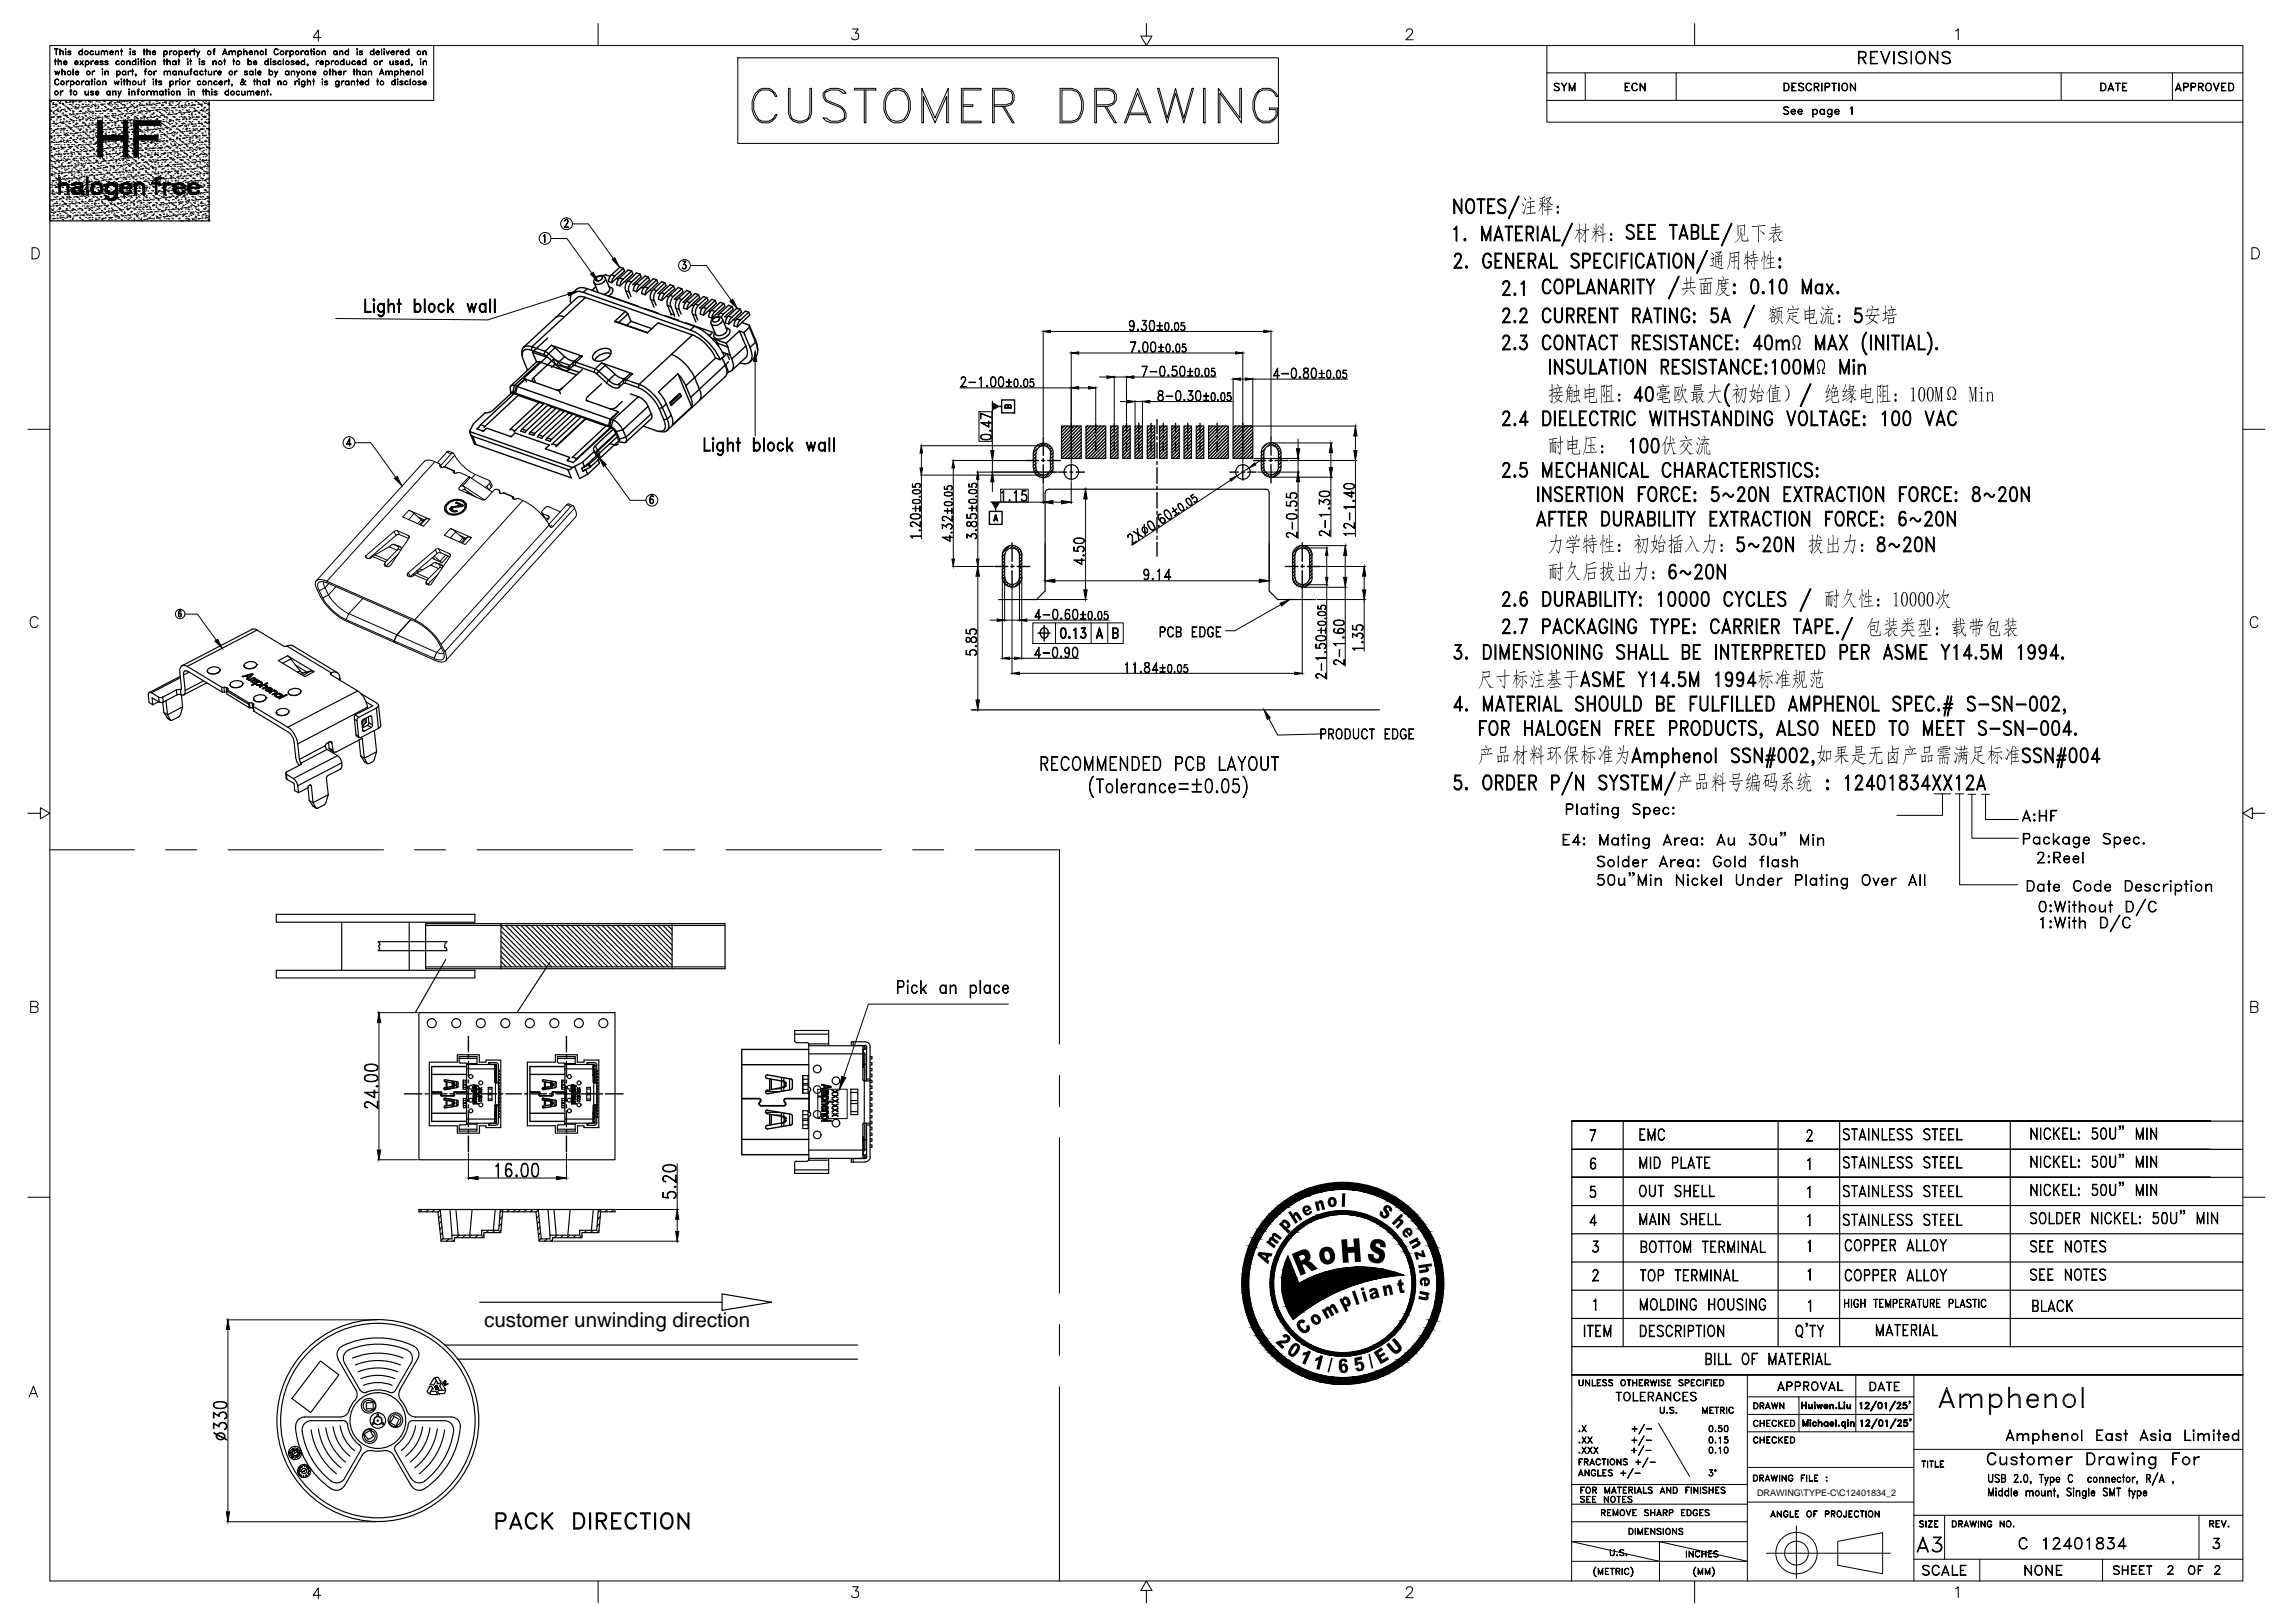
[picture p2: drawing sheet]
<svg xmlns="http://www.w3.org/2000/svg" width="420mm" height="297mm" viewBox="0 0 420 297" stroke-linecap="round" stroke-linejoin="round" font-family="sans-serif">
<defs><g id="words">
<text font-size="3.8" x="88.6" y="242.8">customer unwinding direction</text>
<text font-size="1.7" x="321.7" y="273.9">DRAWING\TYPE-C\C12401834_2</text>
</g></defs>
<!-- layer: 0 -->
<g fill="none" stroke="#000" stroke-width=".21">
<path d="M9.1 18.4h29.2v22h-29.2zM9.1 18.4h.1M9.1 40.4h.1M38.3 40.4h.1M194.3 78h3.6v5.9h-3.6zM198.8 78h3.6v5.9h-3.6zM203.3 78h1.4v5.9h-1.4zM205.6 78h1.3v5.9h-1.3zM207.8 78h1.4v5.9h-1.4zM210 78h1.4v5.9h-1.4zM212.3 78h1.3v5.9h-1.3zM214.5 78h1.4v5.9h-1.4z"/>
<path d="M216.8 78h1.3v5.9h-1.3zM219 78h1.4v5.9h-1.4zM221.3 78h3.6v5.9h-3.6zM225.7 78h3.6v5.9h-3.6zM81.4 93.3a2 2 0 0 0 2.9 .7l.5-.4M81.5 93.3h.1M81.6 93.3a1.87 1.87 0 0 0 2.9 .4l.2-.2M81.9 92.1a1.42 1.42 0 0 0-.5 1.2M81.9 92.1a2.29 2.29 0 0 1 3.4 .1v.2a1.76 1.76 0 0 0-2.4-.9 1.78 1.78 0 0 0-1.5 1.8M82 92.2a1.07 1.07 0 0 0-.2 1.3 1.07 1.07 0 0 0 1.2 .6 2.81 2.81 0 0 0 1.7-.6M82.1 92.2a1.88 1.88 0 0 1 3 .2 1.18 1.18 0 0 1-.4 1.1M82.1 92.1l-.1 .1"/>
<path d="M82.4 93.1l.1-.1-.1 .1M82.4 93.1v.2v-.2M82.4 93.3l.7 .4 .6-.1-.2-.1M82.4 93.1h.1M82.5 93h.1M82.5 92.9v.1M82.5 92.9h.1M82.6 92.9l-.1 .1M82.7 93.2v.1M82.7 93.2h.1M82.7 92.8h.2h-.2M82.7 93.3h.1"/>
<path d="M82.7 92.8l-.2 .1M82.7 92.8l-.1 .1M82.7 92.8h.1M82.9 92.8l1.5-.3zM82.9 93.4l-.2-.1 .2 .1M82.9 92.8h.1M82.9 93.4l.1 .1M82.9 93.4h.1M83 93.5l.2 .1M83 93.5h.2M83 93.5h.1M83.2 93.6h.2"/>
<path d="M83.2 93.5h.2M83.2 93.5v.1M83.4 93.5v.1M83.5 93.5h-.1M83.5 93.5h.1M83.6 93.5l-.2 .1M83.6 93.5l.1 .1M83.6 91.9h.1M83.6 91.9l-.2 .1 1 .5M83.6 91.9l-.1 .2M83.6 91.9l1.3 .6-.2 .2-1.7 .2-.3 .3M83.6 91.9l1.2 .6"/>
<path d="M84.9 93.5l-.1 .1M85.2 92.5a1.04 1.04 0 0 1-.5 1M85.3 92.3a1.25 1.25 0 0 1-.4 1.3M189.2 82.9v2.7M189.2 85.6a1.8 1.8 0 0 0 1.8 1.8 1.8 1.8 0 0 0 1.8-1.8M189.6 82.9v2.7M189.7 85.6a1.33 1.33 0 0 0 1.3 1.4 1.33 1.33 0 0 0 1.3-1.4M191.3 90.2v18l-1.5 1.5h-7M192 89.5h39.7a.66 .66 0 0 1 .7 .7v18l1.5 1.5h6.9M192 89.5a.66 .66 0 0 0-.6 .7M192.3 82.9v2.7M192.3 82.9a1.33 1.33 0 0 0-1.3-1.3 1.33 1.33 0 0 0-1.3 1.3"/>
<path d="M192.8 82.9v2.7M192.8 82.9a1.8 1.8 0 0 0-1.8-1.8 1.8 1.8 0 0 0-1.8 1.8M231.4 81.6a1.8 1.8 0 0 1 2-.4 1.8 1.8 0 0 1 1.1 1.6v2.7a1.8 1.8 0 0 1-1.8 1.8 1.8 1.8 0 0 1-1.8-1.7v-2.8l.1-.5zM231.9 81.7a1.33 1.33 0 0 1 1.4-.1 1.33 1.33 0 0 1 .7 1.2v2.7a1.33 1.33 0 0 1-1.3 1.4 1.33 1.33 0 0 1-1.3-1.3v-2.8v-.4zM47.1 115.3l4.9 3 .5-.1M47.1 115.3l-.5-.2h-.4l-12.9 6.7M47.1 115.3l-12.8 6.7M52.5 118.2a1.1 1.1 0 0 1 1.1 0l8.2 4.9M52.5 118.2l8.1 4.9M183.5 101.6v4.1M183.5 105.6a1.8 1.8 0 0 0 1.8 1.8 1.8 1.8 0 0 0 1.8-1.8M183.9 101.6v4.1"/>
<path d="M184 105.6a1.33 1.33 0 0 0 1.3 1.4 1.33 1.33 0 0 0 1.3-1.4M186.6 101.6v4.1M186.6 101.6a1.33 1.33 0 0 0-1.3-1.3 1.33 1.33 0 0 0-1.3 1.3M187.1 101.6v4.1M187.1 101.6a1.8 1.8 0 0 0-1.8-1.8 1.8 1.8 0 0 0-1.8 1.8M236.6 101.6v4.1M236.6 105.6a1.8 1.8 0 0 0 1.8 1.8 1.8 1.8 0 0 0 1.8-1.8M237.1 101.6v4.1M237.1 105.6a1.33 1.33 0 0 0 1.3 1.4 1.33 1.33 0 0 0 1.4-1.4M239.8 101.6v4.1M239.8 101.6a1.33 1.33 0 0 0-1.4-1.3 1.33 1.33 0 0 0-1.3 1.3M240.2 101.6v4.1"/>
<path d="M240.2 101.6a1.8 1.8 0 0 0-1.8-1.8 1.8 1.8 0 0 0-1.8 1.8M27.3 126.7l-.1 .3 .1 1.6 .7 .4M27.3 126.7l.5 .1M27.8 126.8l1.2 .8M29 127.6h.8M29 127.6l.2 .9M29 128.4l-1 .6M29.2 128.5h.7M29.2 128.5l-1.4-.8 .2 1.3M29.8 128.5l.2 1.9M29.8 127.6l.1 .9M30 130.4l.7 1"/>
<path d="M30 130.4l.7 .4M30.4 128.2l.3 2.6M30.7 131.4l.5 .4M30.7 130.8l.4 .9M30.7 131.4l.4 .3M32.3 126.3l.1 .9M32.3 126.3l-2.5 1.3M32.4 127.2h.7M32.4 127.2l-2.5 1.3M33 123.8l-5.7 2.9M33 124l-5.2 2.8M33 126.2l-.7 .1"/>
<path d="M33 126.2l.1 1M33.1 127.2h.5M33.2 127.2l.2 2.2M33.2 126l-.3 .2M33.3 121.8a1.13 1.13 0 0 0-.4 1.3l.3 2.8v.3h-.2M33.3 121.8h.5l.5 .2M33.4 129.4l-.5 1.7-1.5 .8-.3-.2M33.4 129.4l-2.7 1.4M33.6 123.5a.52 .52 0 0 1 .1-.6 .52 .52 0 0 1 .7 0l6.3 3.8M33.6 123.5l.3 2.9M33.9 126.4v.4l-.3 .4M34.3 122l6.3 3.8"/>
<path d="M34.6 123l-1 .5M37.2 124.6l-3.3 1.8M37.9 125l-4.3 2.2M38 122.8a1.26 1.26 0 0 0 1.9 .3M38 122.8a1.11 1.11 0 0 0 1.5 .5l.4-.2M40.3 122.6a1.39 1.39 0 0 0-2.3 .2M40.3 122.6l-.1 .3-.3 .2M40.6 125.8h.8M40.6 125.8l.1 .9M40.7 126.7h.8M41 125.8l.1 .9M41.4 125.8l.1 .6"/>
<path d="M41.4 125.8l.2 .1M41.5 126.4l.1 .6 4 2.5M41.5 126.4l4 2.5M41.6 126.2l-.1 .2M41.6 126.2l4.1 2.5M41.6 125.9l.1 .3h-.1M41.6 125.9l.1 .3M44.4 123.8l.1 .1M44.4 125.1h.1M44.4 125.1a1.14 1.14 0 0 0-1.5-.5 1.01 1.01 0 0 0-.8 .7M44.4 125.1a1.27 1.27 0 0 1-1.7 .7l-.4-.2-.2-.3M44.4 125.1a1.36 1.36 0 0 1-2 .6l-.3-.4"/>
<path d="M44.5 123.9l-.1-.1 1.7-.5 .2 .1-1 1M44.6 121.9h.1M44.6 121.9a1.31 1.31 0 0 0 2 .3M44.6 121.9a1.42 1.42 0 0 0 2 .3M44.9 123.7l-.4 .2M44.9 123.7l.5 .3M45.2 124.2l.1 .1M45.3 124.3v.1M45.4 124l-.2 .3 .1 .1M45.5 128.9l.1 .6M45.5 124.5h.1M45.6 129.5l.1 .1"/>
<path d="M45.6 124.5h.1M45.7 128.7h.5M45.7 128.7l-.2 .2M45.7 128.7v.9M45.7 129.6h.6M45.9 124.7l.1 .1M46 124.8h.1M46.1 125.3l.7-.2-.6 .3zM46.1 123.4l-1 .3M46.1 123.4l-.6 .6-.4-.3M46.2 128.7l.1 .9M46.2 128.7l.2 .1"/>
<path d="M46.3 129.6h.1M46.3 124.9l.1 .1M46.3 124.9v.1M46.3 129.2l.2 1M46.3 129.2l.1 .1M46.3 124.2l-.7 .3M46.3 124.1l-.7 .4M46.3 124.1h.2M46.3 124.2h.2M46.3 124.1v.1M46.3 125h.1M46.4 128.8v.2"/>
<path d="M46.4 129l-.1 .2M46.4 129.3l.1 .9M46.4 129.3l6.3 3.8M46.4 127.9h.1M46.5 124.1h.1M46.5 124.1v.1M46.5 124.1l.1-.1-1.1 .5h.1M46.5 124.1l.3 .1M46.5 130.2l6.3 3.8a2.79 2.79 0 0 1 1 1.7l.4 3.2 .2 .6 .4 .6M46.5 124v.1M46.6 124.2h.1M46.6 124.2v.1l-.7 .4 .1 .1"/>
<path d="M46.7 124.4l-.7 .4 .7-.4M46.7 124.4h.1M46.8 124.3l-.1 .1M46.8 124.4h-.1M46.8 124.3l.4 .2M46.8 124.3v.1M46.8 124.3h.1M46.8 125.2h.1M46.8 125.1v.1M46.9 124.4h.1M46.9 125.3l-.1-.1 .1 .1M46.9 125.3h.1"/>
<path d="M47 121.6h.1M47 124.4h.1M47 124.5h.1M47 121.6a1.11 1.11 0 0 0-1.5-.4l-.5 .1-.3 .3-.1 .3M47 121.6l-.1 .3-.3 .3M47 124.5l-.7 .4M47 125l-.1 .1M47 125h.1M47 125.3l.1 .1M47.1 124.6l.1-.1-.1 .1M47.1 124.6l-.7 .4M47.1 124.6l-.8 .4"/>
<path d="M47.1 124.6h.1M47.1 125.4h.2zM47.2 124.5h.1M47.3 124.8h.1M47.3 125.4h.1M47.3 124.8l-.3 .2M47.4 124.8h-.1h.1M47.4 124.8h.1M47.4 124.8l.2-.1-1.5 .6M47.4 124.8l.5 .1 .1 .3M47.4 124.8h.2M47.5 125.4h-.2h.2"/>
<path d="M47.5 125.4h.2M47.5 125.4h.1M47.5 125.6l.1 .1M47.6 124.7l-.2 .1M47.6 124.8h.1M47.6 124.8l.2 .1M47.6 124.8l.1 .1M47.6 125.7h.1M47.7 125.4h-.2M47.7 124.8v.1M47.7 124.9l.1 .1M47.8 124.9l.1 .2-.1-.1"/>
<path d="M47.8 124.9v.1M47.9 125.1a.58 .58 0 0 1-1 0M48 125.1l-.3 .3M48.2 126v.1M48.3 125.4l-.7 .3M48.3 125.3l-.7 .4M48.3 125.3h.2M48.3 125.3v.1M48.3 125.4h.2M48.4 125.3v.1M48.4 125.3h.2M48.4 125.3l.6-.3-1.5 .7h.1"/>
<path d="M48.5 125.3v.1M48.5 125.3l.4 .3M48.5 125.4l.2 .1M48.6 126.2v.1M48.6 126.3h.1M48.6 126.3l.1 .1-.1-.1M48.7 127.7h.1M48.7 126.4h.1M48.7 125.5v.1M48.7 127.7a1.08 1.08 0 0 0-1.5-.5 .84 .84 0 0 0-.8 .7M48.7 127.7a1.41 1.41 0 0 1-2.2 .4l-.1-.2M48.7 127.7a1.25 1.25 0 0 1-1.7 .7l-.5-.2-.1-.3"/>
<path d="M48.7 125.5l-.1 .2-.6 .3h.2M48.8 125.8l-.6 .3M48.8 125.7l-.6 .3M48.8 125.7v.1M48.8 126.1l.1-.1-.1 .1M48.8 126.1v.3l.6 .1h-.2M48.8 126.1v.1M48.8 126.1h.1M48.8 125.6l.1 .1M48.9 126h.1M48.9 125.6h.1M48.9 125.6v.1"/>
<path d="M48.9 125.6l-.1 .1M48.9 125.7l-.1 .1M48.9 126.5h.1M48.9 126.5l-.2-.1 .2 .1M48.9 126l.7 .4M49 125l-.6 .3M49.1 125.9h.1M49.1 125.9l.5 .3v-.1M49.1 125.9h.3M49.1 126.5h-.2h.2M49.1 126.5h.1M49.2 125.9h.1"/>
<path d="M49.2 126.5h.1M49.3 126.7l.1 .1M49.3 126.4l-.1 .1M49.3 125.9h.1M49.4 125.9h.1M49.4 126.8h.1M49.4 125.9l.1 .1M49.5 125.9l.1 .2-.1-.1M49.5 125.9v.1M49.6 126.4h.1M49.6 126.1h.1M49.7 126.3l.1-.1-.1 .1"/>
<path d="M49.7 126.3l-.1 .1M49.7 126.3h.1M49.8 126.2h.1M49.8 126.1v.1a.58 .58 0 0 0-.6-.4 .58 .58 0 0 0-.6 .5M49.9 127v.1M49.9 127.1h.1M50.1 126.4h.1M50.1 126.4l-.7 .4M50.2 126.4l.5 .1v.2M50.3 126.4h-.2l.3 .1M50.3 127.3h.1M50.3 126.3l-.1 .1"/>
<path d="M50.3 126.3l-.1-.1-.9 .5 .1 .1M50.3 126.4v.1M50.3 126.4l.1 .1M50.3 127.3l.1 .1M50.4 126.5h.1M50.4 127.4h.1M50.4 127.4l.2 .1M50.4 127.4l.2 .2M50.5 126.8l.1-.1-.1 .2M50.5 126.8l-.6 .3 .6-.2M50.5 127.3h.1M50.5 126.6h.1"/>
<path d="M50.5 126.6l-.7 .5h.1M50.5 126.8v.1M50.5 127.2h.1M50.6 130.4h.1M50.6 130.4a1.21 1.21 0 0 0 1.8 .4h.1M50.6 130.4a1.14 1.14 0 0 0 1.5 .5l.4-.1M50.6 127.5v.1M50.6 127.5l.1 .1M50.6 127.6h.1M50.6 126.7h.1M50.7 126.7h.1M50.7 127.1l-.2 .1"/>
<path d="M50.7 127.1h.1M50.7 126.6v.1M50.7 127.6h.1M50.7 127.6h.3M50.7 127h.1M50.8 127l-.3 .2M50.8 127.6h.1M50.9 127.6h.1M50.9 127h-.1M50.9 127l-.2 .1M50.9 127h.1M50.9 127h.2"/>
<path d="M50.9 127h.3M51 127h.1M51 127.6h.1M51.1 127.8h.1M51.1 127h.3a.52 .52 0 0 1-.4 .5 .52 .52 0 0 1-.5-.2M51.1 127h.1M51.2 127.8v.1M51.2 127h.1M51.3 127h.1M51.3 127l.1 .1M51.3 127.5l.1-.1-.1 .1M51.3 127.5l-.3 .1"/>
<path d="M51.3 127.5h.1M51.4 127.4h.1M51.5 127.3l-.1 .1 .1-.1M51.5 127.3h.1M51.6 127.2v-.1a.84 .84 0 0 0-1.3 .2M51.6 127.2h.1M52.5 127.2l-1.3 .6M52.6 127.2l-1.4 .7M52.6 127.2l-.2-.1-1.4 .7 .2 .1M52.6 120l.6 .6M52.6 120l-1.6 .9 4.8 2.9 1.7-.9M52.6 120l4.9 2.9"/>
<path d="M52.7 133.1a4.5 4.5 0 0 1 1.8 3M52.8 126.7a1.23 1.23 0 0 0 1.8 .4M52.8 126.7a1.14 1.14 0 0 0 1.5 .5l.3-.1M52.9 130.2a1.4 1.4 0 0 0-2.3 .2M52.9 130.2v.2l-.4 .4M52.9 130.2l-.1 .4-.3 .2M53.2 120.6l-1.4 .8M53.2 120.6l1.7 2.2M54.1 121.8l2.1 1.2M54.5 136.1l.3 2.9M54.8 139l.3 .5M54.9 122.8l.4 .3h.2"/>
<path d="M54.9 122.8l-.4 .2M55.1 139.5v.2M55.1 139.5v.4M55.1 126.5a1.41 1.41 0 0 0-2.3 0v.2M55.1 126.5l-.1 .3-.4 .3M55.1 126.5l-.1 .4-.4 .2M55.1 139.7v.3l-2.6 1.3-.2 .3M55.5 123.1l-.4 .3M56.9 122.8l.6 .1M56.9 122.8l-1.5 .8M56.9 122.8l-1.4 .3M59.5 136.5l.1 .4 .3 .3"/>
<path d="M59.5 136.5l-4.7 2.5M59.9 137.2l1.9 1.1M59.9 137.2l-4.8 2.5M60.1 135.9l.2 1M60.3 136.9l.2 .3 .6 .4M60.3 136.9l.6 .4M60.4 135.8l.4 .2M60.6 123.2h-.1v.2l5 3M60.6 123.2v.3M60.6 123.1v.1M60.8 136l-.2-.2h-.3l-.5 .3-.3 .4M60.8 136l.1 1.3"/>
<path d="M60.9 137.3l.2 .3M61.1 137.6l.4 .1 4.8-2.6 .4 3.7M61.8 123.1l.3 .5 .1 .6M61.8 123.1a1.1 1.1 0 0 0-1.2 0M61.8 138.3a1.85 1.85 0 0 1 .8 1.3M61.8 138.3l-8.1 4.2M62.2 124.2l.1 .3M62.2 124.2l-.2 .1M62.6 139.6v.8l-.3 .4-2.3 1.1-.2 .3 .3 3.3M62.6 139.6l-8.1 4.2M64.9 131.7l.4 .2M64.9 131.7l.3 2.8"/>
<path d="M65 130.9h-.1v.8M65 130.9l.7 .4M65.2 134.5v.2l.6 .3M65.2 134.5l.4 .2M65.3 131.9l.3 2.8M65.5 126.4a4.1 4.1 0 0 1 1.8 3.1M65.5 126.4l-12.8 6.7M65.6 134.7l.2 .3M65.7 131.3l-.3 .2-.1 .4M65.7 135.4l.3 2.9M66 138.3l.7 .5M66 138.3l.7 1.1"/>
<path d="M66.1 127l3 1.7 .2 .4M66.2 132.2l.2 1.5 .3 .1M66.4 132l-.2 .2M66.4 133.6l.3 .2M66.4 132l.1 .9M66.5 132.9l-.2 .2M66.7 131.6l-.3 .4M66.7 139.4l.6 .4M66.7 139.4l.5 .3M66.7 138.8l.5 .9M66.8 131.5l.1 .8M66.9 132.3l-.4 .6"/>
<path d="M67 128.4l1.2 .8-3.2 1.7M67 131.4l.1 .8-.2 .1M67.3 129.5l-12.8 6.6M67.3 129.5v.2M67.3 132.8l-.9 .4M67.3 132.8l.7 .3M67.4 131.2l.1 1.1M67.5 132.3l-.2 .5M67.5 132.3l.7 .4M67.8 131l.3 .2M68 133.1l-1.3 .7M68.1 131.2l-.3-.2-1.4 .7-.2 .5"/>
<path d="M68.1 131.2l.1 1.5M68.2 132.7l-.2 .4M68.5 133.7l.4 3.9M68.9 129.6l-3.2 1.7M68.9 129.6l.4 3.7M68.9 137.6l-.5 1.7-.9 .5-.3-.1M68.9 137.6l-2.2 1.2M69.3 133.3l-3.2 1.7h-.3M69.3 129.1l.4 3.7-.1 .3-.3 .2M69.3 129.1l-.1 .2-.3 .3M177.8 129.9h74.7M52.3 141.6l.1 .9 .1 .1"/>
<path d="M52.3 141.6l.1 .1M52.4 141.7l1.3 .8M52.4 141.7l.1 .9M52.5 142.6l1.3 .8 .2 1.3 .6 .4M53.7 142.5a1.93 1.93 0 0 1 .8 1.3M54.5 143.8l.1 1.3M56.4 144.1l-1.8 1M56.4 144.1l.2 2.4M56.6 146.5l.7 .4M56.6 146.5l.7 1M56.7 143.7h.1M56.7 143.7l-.3 .4"/>
<path d="M56.7 143.7h.2l.1 .1M56.7 143.7l.3 .1M57 143.8l.3 3.1M57.3 147.5l.6 .4M57.3 147.5l.5 .3M57.3 146.9l.5 .9M60.1 145.5l-.6 1.6-1.4 .9-.3-.2M60.1 145.5l-2.8 1.4M50.6 167.3h36.3v1.5h-36.3zM50.6 177.6h36.3v1.4h-36.3zM62.6 168.8v8.8M69.2 172.3h12.6l-.4 .5v.6l.3 .1 .1 .5h-12.6l.3-.4-.2-.5 .3-.3z"/>
<path d="M74.9 168.8v8.8M77.9 169h54.8v8.3h-54.8zM77.9 169.4h54.8M77.9 177h54.8M81.6 175.6l-5.6 9.7M91.7 169v8.3M91.7 176.9l.1 .1M91.7 176l1 1M91.7 175l1.9 2M91.7 174.1l2.9 2.9M91.7 173.2l3.8 3.8M91.7 172.3l4.7 4.7"/>
<path d="M91.7 171.4l5.7 5.6M91.7 170.4l6.6 6.6M91.7 169.5l7.5 7.5M92.6 169.4l7.5 7.6M93.5 169.4l7.5 7.6M94.4 169.4l7.6 7.6M95.4 169.4l7.5 7.6M96.3 169.4l7.5 7.6M97.2 169.4l7.6 7.6M98.2 169.4l7.5 7.6M99 169.4l7.6 7.6M100 169.4l7.6 7.6"/>
<path d="M100.6 176.2l-6 9.1M100.9 169.4l7.6 7.6M101.8 169.4l7.6 7.6M102.8 169.4l7.5 7.6M103.7 169.4l7.6 7.6M104.6 169.4l7.6 7.6M105.6 169.4l7.5 7.6M106.5 169.4l7.5 7.6M107.4 169.4l7.6 7.6M108.4 169.4l7.5 7.6M109.3 169.4l7.5 7.6M110.2 169.4l7.6 7.6"/>
<path d="M111.1 169.4l7.6 7.6M112 169.4l7.6 7.6M113 169.4l7.6 7.6M113.9 169.4l7.6 7.6M114.8 169.4l7.6 7.6M115.8 169.4l7.2 7.3M116.7 169.4l6.3 6.3M117.6 169.4l5.4 5.4M118.6 169.4l4.4 4.5M119.5 169.4l3.5 3.6M120.4 169.4l2.6 2.6M121.4 169.4l1.6 1.7"/>
<path d="M122.3 169.4l.7 .8M123 169v8.3M76.7 185.3h35.9v27h-35.9zM78.6 194.4h5.1v-1.4h4v1.4h1.3v-.4h2.7v12.4h-2.7v-.4h-1.2v1.4h-4.1v-1.4h-5.1zM79.8 199.9h.1M79.9 199.9h.1M80.7 199.9h.1M81.3 199.2h1.4M82.2 198.9h.6M82.8 197.9v.3M82.8 198.8v.4M83 197.9v.3"/>
<path d="M83 198.8v.3M83.6 198v1.1M83.6 199.9h.1M84.1 194.4v-1h3.2v1.4M84.1 193.7h3.2M84.1 194.4l.2 .1M84.2 194.6h1.1l.1 .1M84.8 199.9h.1M84.8 197.7h.5v1.6h-.5zM84.8 198h.5M84.8 199h.5M84.8 198.5h.5"/>
<path d="M84.8 198.6h.5M84.9 199.9h.1M85.4 194.6h1.9M85.4 198.7l.1 .1M85.4 194.8h5.4M85.4 195.6h5.2M85.4 194.7v4.1M85.4 199.2l.1 2zM85.5 198.8l.1 .3-.1 .1M87.6 199.3l.6-.2zM87.6 199.1l.6 .3zM87.6 199.1h.1"/>
<path d="M87.6 199.8l.6-.3-.6 .3M87.6 199.5h.1M87.6 199.9l.6 .3zM88.2 199.8l-.6-.3 .6 .3M89.4 199h.7v2.4h-.7zM89.4 199.3h.7M89.5 194.8v-.3h1.3h.2l.3 .5v10.4M89.6 194.5v.3M89.8 194.8h.1M90.3 194.8h.1M90.6 198.1l.1 .1M90.6 195.2h.3"/>
<path d="M90.6 195.5h.1M90.6 196.6h.3M90.6 194.8v3.3M90.7 198.2h.6M90.7 194.8v.4M90.7 195.5l.2 .2M90.7 195.5v9.4M90.9 196.1h.1M90.9 196.3h.1M90.9 196.6h.1M90.9 196.8h.1M90.9 197.1h.1"/>
<path d="M90.9 197.4h.1M90.9 197.6h.1M90.9 197.8h.1M90.9 198.1h.1M90.9 194.9v3.3M90.9 195l-.1-.2-.1 .4M90.9 198h.4M91.3 195.9h.1v.2h-.1M91.3 196.4h.1v.3h-.1M91.3 197h.1v.2h-.1M91.3 197.6h.1v.2h-.1M91.3 198.1h.1v.2h-.1"/>
<path d="M91.3 198.7h.1v.2h-.1M91.3 199.3h.1v.2h-.1M91.3 199.8h.1v.2h-.1M96.5 194.4h5.2v-1.4h4v1.4h1.2v-.4h2.7v12.4h-2.7v-.4h-1.2v1.4h-4v-1.4h-5.2zM97.8 199.9h.1M97.9 199.9h.1M98.7 199.9h.1M99.3 199.2h1.4M100.2 198.9h.6M100.8 197.9v.3M100.8 198.8v.4M101 197.9v.3"/>
<path d="M101 198.8v.3M101.6 198v1.1M101.6 199.9h.1M102.1 194.4v-1h3.2v1.4M102.1 193.7h3.2M102.1 194.4l.1 .1M102.2 194.6h1.1l.1 .1M102.8 199.9h.1M102.9 197.7h.5v1.6h-.5zM102.9 198h.5M102.9 199h.5M102.9 198.5h.5"/>
<path d="M102.9 198.6h.5M102.9 199.9h.1M103.4 194.6h1.9M103.4 194.8h5.5v.4h-.3M103.4 195.6h5.2M103.4 199.2v2zM103.4 194.7v4.1M103.4 198.7l.1 .1M103.5 198.8l.1 .3-.1 .1M105.6 199.3l.6-.2zM105.6 199.1l.6 .3zM105.6 199.1h.1"/>
<path d="M105.6 199.8l.6-.3-.6 .3M105.6 199.5h.1M105.6 199.9l.6 .3zM106.2 199.8l-.6-.3 .6 .3M107.4 199h.7v2.4h-.7zM107.4 199.3h.7M107.5 194.8v-.3h1.3l.4 .2 .1 .3M107.6 194.5v.3M107.9 194.8h.1M108.3 194.8h.1M108.6 194.8v3.3M108.6 198.1l.1 .1"/>
<path d="M108.6 195.5h.1M108.6 196.6h.3M108.7 198.2h.5M108.7 195.5l.2 .2v2.5M108.7 194.8v.4M108.7 195.5v9.4M108.8 195.2v-.4l.2 .2v3.2M108.9 196.1h.1M108.9 196.3h.1M108.9 196.6h.1M108.9 196.8h.1M108.9 197.1h.1"/>
<path d="M108.9 197.4h.1M108.9 197.6h.1M108.9 197.8h.1M108.9 198.1h.1M109 198h.2M109.2 195.9h.2v.2h-.2M109.2 196.4h.2v.3h-.2M109.2 197h.2v.2h-.2M109.2 197.6h.2v.2h-.2M109.2 198.1h.2v.2h-.2M109.2 198.7h.2v.2h-.2M109.2 199.3h.2v.2h-.2"/>
<path d="M109.2 199.8h.2v.2h-.2M109.2 195v10.4M140.1 199.8h2.7M142 199.3h1.1M143.1 197.2v.6M143.1 199.1v.6M143.5 197.2v.7M143.5 199v.7M144.6 197.4v2.1M145.5 189.3h6.2M145.8 190.8h1.9M145.8 190.8l-.3-.3v-1.9h6.2v2.7"/>
<path d="M147 196.9h.9v3.2h-.9zM147 198.3h.9M147 198.6h.9M147 199.4h.9M147 197.5h.9M147.8 190.8l.3 .3v7.8l.1 .2M148 191.1h3.7M148.1 199.7l.1 3.9zM148.1 191.4h10.4M148.1 192.9h9.9M148.2 199.1l.2 .2M148.4 199.3l-.1 .4h-.1"/>
<path d="M152.3 199.5l1.1 .6zM155.8 199.3h1.2v4.7h-1.2zM155.8 199.9h1.2M156.2 190.7v.6M156.5 191.3v.1M157.5 191.3h.2M158 197.6l.2 .2M158 191.4v6.2M158 192.7h.2M158 194.8h.6M158.2 197.8h1.1M158.2 191.4v.6"/>
<path d="M158.2 192.7l.4 .4v4.7M158.2 192.7v17.9M158.4 191.3h-2.5v-.6h2.5a.95 .95 0 0 1 .9 .9M158.4 191.4v.6M158.4 191.3l.3 .3M158.6 196.6h.1M158.6 197.7h.1M158.6 191.4v.6h-.6M158.6 193.8h.1M158.6 194.3h.1M158.6 194.7h.1M158.6 195.1h.1"/>
<path d="M158.6 195.7h.1M158.6 196.2h.1M158.6 197.1h.1M158.7 197.5h.6M158.7 191.6v6.2M159.3 193.4h.3v.4h-.3M159.3 194.5h.3v.4h-.3M159.3 195.5h.3v.5h-.3M159.3 196.6h.3v.5h-.3M159.3 197.7h.3v.4h-.3M159.3 198.8h.3v.4h-.3M159.3 199.9h.3v.4h-.3"/>
<path d="M159.3 191.6v20.1M80.7 200.3h.1M80.7 200.4v.1M80.7 200.2h.1M80.9 200.5v.1M81 200.5v.1M81.3 201.2h1.3M82.2 201.5h.6M82.8 200.5v.1M82.8 201.2v.3M82.8 202.2v.4M83 200.5v.1"/>
<path d="M83 201.3v.3M83 202.2v.3M83.1 200.2h.1M83.6 201.3v1.1M84.1 206.7h3.2M84.2 205.9h1M84.3 205.9l-.2 .1M84.8 201h.5v1.7h-.5zM84.8 201.4h.5M84.8 201.8h.5M84.8 202h.5M84.8 202.4h.5"/>
<path d="M85.4 205.7h1.9M85.4 204.8h5.2M85.4 205.6h5.4M85.5 201.2l.1 .2M85.5 201.6l-.1 4.1-.1 .1M85.6 201.4l-.1 .1M87.3 205.6v1.4h-3.2v-1M87.6 200.2l.6-.3zM87.6 200.7l.6-.3zM87.6 200.4l.6 .3zM87.6 200.4h.1M87.6 201.1l.6-.3-.6 .3"/>
<path d="M87.6 200.8h.1M87.6 201.5l.6-.2zM87.6 201.3l.6 .2zM88.2 201.1l-.6-.3 .6 .3M89.4 200.1h.7M89.4 200.4h.7M89.4 201.1h.7M89.6 205.6v.4M89.8 205.6h.1M90.4 205.5l-.1 .1M90.6 203.8h.3M90.6 204.9h.1"/>
<path d="M90.6 205.2h.3M90.7 205.2v.4M90.7 205.2l.1 .4 .1-.2M90.7 205.6h-1.2v.4h1.2M90.9 202.3h.1M90.9 202.6h.1M90.9 202.8h.1M90.9 203.1h.1M90.9 203.3h.1M90.9 203.6h.1M90.9 203.8h.1M90.9 204.3h.1"/>
<path d="M90.9 204.1h.1M90.9 202.2v3.4M90.9 204.7l-.2 .2M90.9 202.4h.4M91.3 205.4l-.3 .4-.2 .1M91.3 202.2l-.7 .1v3.3M91.3 200.4h.1v.2h-.1M91.3 200.9h.1v.3h-.1M91.3 201.5h.1v.2h-.1M91.3 202.1h.1v.2h-.1M91.3 202.6h.1v.2h-.1M91.3 203.2h.1v.2h-.1"/>
<path d="M91.3 203.8h.1v.2h-.1M91.3 204.3h.1v.2h-.1M98.7 200.3h.1M98.7 200.4v.1M98.7 200.2h.1M98.9 200.5v.1M99 200.5v.1M99.3 201.2h1.3M100.2 201.5h.6M100.8 200.5v.1M100.8 201.2v.3M100.8 202.2v.4"/>
<path d="M101 200.5v.1M101 201.3v.3M101 202.2v.3M101.1 200.2h.1M101.6 201.3v1.1M102.1 206.7h3.2M102.2 205.9h1M102.2 205.9l-.1 .1M102.9 201h.5v1.7h-.5zM102.9 201.4h.5M102.9 201.8h.5M102.9 202h.5"/>
<path d="M102.9 202.4h.5M103.4 201.7v4l-.1 .1M103.4 204.8h5.2M103.4 205.7h1.9M103.5 201.2l.1 .2M103.5 201.6l-.1 .1M103.6 201.4l-.1 .1M105.3 205.6v1.4h-3.2v-1M105.6 200.2l.6-.3zM105.6 200.7l.6-.3zM105.6 200.4l.6 .3zM105.6 200.4h.1"/>
<path d="M105.6 201.1l.6-.3-.6 .3M105.6 200.8h.1M105.6 201.5l.6-.2zM105.6 201.3l.6 .2zM106.2 201.1l-.6-.3 .6 .3M107.4 200.1h.7M107.4 200.4h.7M107.4 201.1h.7M107.6 205.6v.4M107.9 205.6h.1M108.4 205.5l-.1 .1M108.6 205.2h.3v.4h-5.5"/>
<path d="M108.6 202.4v3.2M108.6 203.8h.3M108.6 204.9h.1M108.7 205.2v.4M108.8 205.2v.4l.2-.2M108.8 205.6h-1.3v.4h1.3M108.9 202.3h.1M108.9 202.6h.1M108.9 202.8h.1M108.9 203.1h.1M108.9 203.3h.1M108.9 203.6h.1"/>
<path d="M108.9 203.8h.1M108.9 204.3h.1M108.9 204.1h.1M108.9 202.2v2.5l-.2 .2M109 202.4h.2M109 202.2v3.2M109.2 202.2l-.6 .1M109.2 200.4h.2v.2h-.2M109.2 200.9h.2v.3h-.2M109.2 201.5h.2v.2h-.2M109.2 202.1h.2v.2h-.2M109.2 202.6h.2v.2h-.2"/>
<path d="M109.2 203.2h.2v.2h-.2M109.2 203.8h.2v.2h-.2M109.2 204.3h.2v.2h-.2M109.3 205.4l-.3 .4-.2 .1M137.3 201v.1M137.5 201v.1M139 201v.1M139 201.8v.1M139 202.2v.1M139.1 201.7h.1M139.4 202.4h.1M139.6 202.4h.1"/>
<path d="M140.1 203.6h2.6M141.8 204.1h1.3M143.1 202.4h.1M143.1 203.6v.7M143.1 205.5v.7M143.5 202.4h.1M143.5 203.7v.7M143.5 205.4v.7M143.6 201.7h.1M144.6 201v.1M144.6 203.9v2.1M145.5 214.1h6.2"/>
<path d="M145.8 212.6h1.9M145.8 212.5l-.3 .3M146.9 201v.1M147 203.3h.9v3.2h-.9zM147 205.9h.9M147 204h.9M147 204.8h.9M147 205.1h.9M147.1 201v.1M148 212.3h3.7M148.1 212.2l-.3 .3M148.1 210.5h9.9"/>
<path d="M148.1 212h10.4M148.2 203.6l.2 .2M148.2 204.2l-.1 .2v7.8M148.4 203.8l-.2 .5M151.7 212v2.8h-6.2v-1.9M152.3 200.1l1.1-.6zM152.3 200.9l1.1-.5zM152.3 200.4l1.1 .6zM152.3 201.8l1.1-.6zM152.3 201.2l1.1 .6zM152.3 202.6l1.1-.5zM152.3 202.1l1.1 .5z"/>
<path d="M152.3 203.4l1.1-.5zM152.3 202.9l1.1 .6zM152.3 204.3l1.1-.6zM152.3 203.7l1.1 .6zM155.8 201.4h1.2M155.8 202h1.2M155.8 203.5h1.2M156.2 212v.7M156.5 212h.1M157.7 212h-.2M158 211.4h.6v.6M158 208.6h.6"/>
<path d="M158 210.6h.2M158.2 205.6h1.1M158.2 211.4v.6M158.2 205.5l-.2 .3v6.2M158.4 211.4v.6l.3-.3M158.4 212h-2.5v.7h2.5M158.6 205.7h.1M158.6 206.3h.1M158.6 206.8h.1M158.6 207.2h.1M158.6 207.6h.1M158.6 208.2h.1"/>
<path d="M158.6 208.7h.1M158.6 209.6h.1M158.6 209.1h.1M158.6 205.6v4.7l-.4 .3M158.7 205.9h.6M158.7 205.6v6.1M159.3 200.9h.3v.4h-.3M159.3 203.1h.3v.4h-.3M159.3 205.2h.3v.5h-.3M159.3 202h.3v.4h-.3M159.3 204.2h.3v.4h-.3M159.3 206.3h.3v.5h-.3"/>
<path d="M159.3 207.4h.3v.4h-.3M159.3 208.4h.3v.5h-.3M159.3 209.6h.3v.4h-.3M159.3 211.7a.95 .95 0 0 1-.9 .9M287.8 215.5h122.8M287.8 210.4h122.8M297.2 205.2v41.3M325.5 205.2v41.3M336.8 205.2v41.3M368 205.2v41.3M404.7 210.4h-116.9h116.9M410.6 205.2h-122.8h116.9h-116.9v46.4"/>
<path d="M76.7 221.4h35.9v.4h-2.6l-.4 3.8h-3.1v.9h-5.3v.7h-2.5l-.6-5.4h-6.1l-.3 3.8h-3.1v.9h-5.4v.7h-2.4l-.6-5.4h-3.5zM77.3 221.4l-.4 .4M78.4 221.4l-.4 .4M79.6 221.4l-.5 .4M80.6 221.4l.5 5.3h1.6l-.3-5.3M80.6 221.5l-.4 .4M80.7 222.5l-.4 .4M80.8 223.5l-.4 .4M80.9 224.6l-.4 .4M81 225.6l-.4 .4M81.1 226.7l-.4 .3M82.2 226.7l-.5 .5"/>
<path d="M82.9 226.1h-.2M83.2 226.9l-.3 .3M83.5 221.4l.4 4.7M84 226.1l-.4 .4M85.2 226.1l-.5 .4M86.3 226.1l-.5 .4M86.4 221.4l-.4 4.7M87.4 226.1l-.4 .4M87.8 238.3h44.4M88.3 225.2l-.1 .1M88.6 226l-.5 .5M89.5 225.2l-.5 .4"/>
<path d="M90.6 225.2l-.4 .4M90.7 221.4l-.4 3.8M91.6 221.4l-.3 3.8h-3.1v.9h-5.5M91.7 225.2l-.4 .4M91.8 223.9l-.5 .5M91.9 222.7l-.4 .5M92.1 221.4l-.5 .5M93.3 221.4l-.5 .4M94.4 221.4l-.4 .4M95.2 221.4l-.4 .4M96.4 221.4l-.4 .4M97.5 221.4l-.4 .4"/>
<path d="M98.5 221.4l.6 5.3h1.6l-.4-5.3M98.5 221.5l-.4 .4M98.7 222.5l-.5 .4M98.7 223.5l-.3 .4M98.9 224.6l-.4 .4M99 225.6l-.4 .4M99.1 226.7l-.4 .3M100.1 226.7l-.4 .5M100.8 226.1h-.1M101.2 226.9l-.4 .3M101.4 221.4l.4 4.7M102 226.1l-.5 .4"/>
<path d="M103.1 226.1l-.5 .4M104.3 226.1l-.5 .4M104.4 221.4l-.4 4.7M105.4 226.1l-.5 .4M106.3 225.2l-.2 .1M106.5 226l-.4 .5M107.4 225.2l-.4 .4M108.6 225.2l-.5 .4M108.6 221.4l-.3 3.8M109.5 221.4l-.3 3.8h-3.1v.9h-5.4M109.7 225.2l-.5 .4M109.8 223.9l-.5 .5"/>
<path d="M109.9 222.7l-.5 .5M110.1 221.4l-.6 .5M111.2 221.4l-.4 .4M112.4 221.4l-.5 .4M132.2 236.8l9.1 1.5-9.1 1.5zM287.8 225.8h122.8M287.8 236.1h122.8M287.8 220.6h122.8M287.8 231h122.8M58.7 249.1l3.3 2.5-5.1 6.9-3.4-2.6zM61.9 248.8l3.2 5.6M62.3 259.3h-6.5a1.67 1.67 0 0 0-1.7 1.8"/>
<path d="M62.6 246.4a14.9 14.9 0 0 1 13.4 .2 1.67 1.67 0 0 1 .5 2.1M62.7 246.4a1.67 1.67 0 0 0-.8 2.3M62.7 260a.91 .91 0 0 1 .9 .8M63.1 249.5l2.8 5M63.9 247.1a1.67 1.67 0 0 0-.8 2.3M65 256.3l-1 1.5a1.74 1.74 0 0 1-1.7 1.5M65.2 254.4a1.67 1.67 0 0 1-.2 1.9M66 254.4a.91 .91 0 0 0 1.1 .4M67.1 256.8l1.2-.1v1.3M67.1 256.7l-.1 .6 .2 .6M67.1 257.9l.6-.1 .6 .1M68.1 258l.3 .1"/>
<path d="M68.2 256.6a.99 .99 0 0 0-1.4 0 .99 .99 0 0 0 0 1.4 .99 .99 0 0 0 1.4-.1M68.3 256.4l-.2 .1M68.3 256.4a1.25 1.25 0 0 1 .1 1.8M69 259v.3M69 259.3l-.5 .3v.6M69.2 259.8v.4M69.3 259v.3l.5 .3 .1 .6M69.3 258.9l-.1-.1-.2 .1M71.3 254.8l-1.8-.4-1.2 .1-1.2 .3M71.8 253.5a7 7 0 0 0-5.2 0M72.3 252.3a8.3 8.3 0 0 0-6.2 0M72.4 254.4a.91 .91 0 0 1-1.1 .4"/>
<path d="M72.8 251.1a9.6 9.6 0 0 0-7.2 0M73 259.9l-.5 1.1-1.1-.7M73.1 259.8l-.5-.3-.5-.2-.3 .5-.4 .5M73.2 254.4a1.83 1.83 0 0 0 .5 2.2l.8 1.6M73.3 249.8a11 11 0 0 0-8.2 0M73.8 248.6a12.3 12.3 0 0 0-9.3 0M74.5 247a14 14 0 0 0-10.6 0M74.5 247.1a1.67 1.67 0 0 1 .8 2.3M74.5 258.2a1.67 1.67 0 0 0 1.6 1.1h6.5M75.3 249.5l-2.9 5M75.6 260a.91 .91 0 0 0-.9 .8M76.4 248.8l-3.2 5.6"/>
<path d="M78.2 254.6l.4-.7-.1-.1 .5-.1 .3 .5-.2-.1-.4 .8M78.2 254.6a.7 .7 0 0 0 .7 .6M78.8 254.8v.3l.2 .1M78.9 254.6h.9l.3 .6h-1.2M79.3 252.4l-.6 1h.7l.5-.7M79.4 252.4a.7 .7 0 0 1 .8-.3l.4 .7h.1l-.2 .4h-.5h.2l-.5-.8M79.5 253.8l.1-.1-.1 .2a.29 .29 0 0 0 .4 0 .29 .29 0 0 0 .1-.3l-.3 .1 .2 .2M79.6 253.8l.1 .2M79.8 252.4l-.2-.1-.3 .1M79.8 254.1l.4-.1a.27 .27 0 0 1-.1 .3 .27 .27 0 0 1-.4-.1zM79.8 254.2l.2-.2h.2l-.4 .3M79.8 254.2l.1 .1"/>
<path d="M79.8 253.6l-.1 .2h.2M79.8 253.8h.2M79.9 253.6l.1 .1v.1M80 253.6l-.3 .1M80 253.7v.1l-.4 .1M81.1 253l.1 .2 .2-.1a.21 .21 0 0 1-.1-.3 .21 .21 0 0 1 .3 0v.2l-.1-.3-.1 .2-.1 .3zM81.3 253.3l.2-.1 .1 .2-.1-.2-.1 .1v.2l.5-.2-.5 .3zM81.3 255a.68 .68 0 0 0 .1-.9v.2l-.2 .2h-.8v-.2l-.3 .5 .4 .4v-.1h.8M81.4 246.2h75.6M81.4 254.1l-.6-1-.3 .6 .5 .8M81.9 253.3h.1M82.6 259.3a1.68 1.68 0 0 1 1.7 1.8 15.1 15.1 0 0 1-6.6 11.4"/>
<path d="M83.8 248.8h73.2M287.8 246.5h122.8M287.8 241.3h122.8M53 265.3l.6 .4M53 265.8h.3l-.1 .1zM53 265.8h.3l-.2 .1M53 266h.3l-.1 .1zM53 266h.3l-.2 .1M53.1 265.8l-.1 .1M53.1 266l-.1 .1M53.4 266.7l.2 .1-.1-.1h-.1l.2 .1M53.4 266.7h.2"/>
<path d="M53.5 266.5v-.1v.2l.2-.1v.1zM53.5 265.3l.2 .2-.1-.2h-.1l.1 .1M53.5 265.3h.1M53.5 265.3l.2 .1M53.5 265.1l.3 .1zM53.6 266.5l.1 .1M53.6 266.1l-.6 .4M53.9 265.7v.2zM54 264.8v.7M54 266.4v.7M54.1 261.1a15.1 15.1 0 0 0 6.6 11.4M54.2 266.6h.2l.1 .2z"/>
<path d="M54.3 265.1l.2 .2 .1-.1-.1 .1zM54.3 266.4l.3 .2-.2-.2 .1 .2 .1-.1-.1 .1zM54.4 265.5l-.2-.2h.1l.1 .2-.2-.2 .2 .2M54.4 265.7l-.8 .5M54.4 266.2l.6 .3M54.5 266.7l-.1 .1-.2-.1h.3M54.6 269.2l.1 .3zM54.7 266h.2l-.2 .1M54.7 265.8l.1 .1h-.1zM54.7 268.7l.1 .3zM54.7 266l.3 .1h-.3zM54.7 266v.1"/>
<path d="M54.7 269.2l.2 .1v-.1l-.1-.1v.2M54.7 269.7l.1 .1v-.1M54.7 269.7h.1v.2M54.8 269.1l.1 .2M54.8 265.8v.1M54.8 269.7h-.1h.1v.2M54.8 269.7l-.1 .1M54.9 265.8h-.1M54.9 268.6l.1 .3zM54.9 265.8v.1v-.1l-.1 .1M54.9 265.9h.1M55 268.3l.1 .3z"/>
<path d="M55 270l.2 .2h-.1v-.2zM55 265.3l-.6 .4M55.1 270l.1 .3zM55.1 270.2v.1M55.1 268.2l.2 .1-.1 .2 .2-.1-.2 .1zM55.2 270.2h.1M55.4 270.2l.2-.1v.3v-.3zM55.6 269.3l.1 .1zM55.6 268.2l.2 .2zM56 268.3h.2v.3l.1-.1-.1 .1v-.3zM56 268.9l-.7 .6M56.2 270.1h-.2h.2l-.1 .1-.1-.2 .1 .2h.1l-.1-.2-.1 .1"/>
<path d="M56.2 270.1l-.1 .1M56.3 268.7l.1-.1v.2zM56.4 268.7l.1 .1-.1 .1M56.4 268.8l.1 .1M56.5 269.6l.1 .2M56.5 269.1l.2 .2-.2-.2v.2l.2-.1-.2 .1zM56.5 268.8v.1M56.6 269.7l-.2-.1 .2 .1-.1 .1M56.6 269.7l-.1 .1M57 261.7a12.3 12.3 0 0 0 4.6 8M58.3 261.5a11 11 0 0 0 4.1 7.2M59.6 261.3a9.6 9.6 0 0 0 3.7 6.3"/>
<path d="M61 261.1a8.3 8.3 0 0 0 3.1 5.4M62.3 261a7 7 0 0 0 2.6 4.5M62.7 260h-5.7a1.69 1.69 0 0 0-1.7 1.9 13.7 13.7 0 0 0 5.6 9.3 1.67 1.67 0 0 0 2.2-.6M63.1 271.9a1.67 1.67 0 0 1-2.4 .6M63.1 271.9l3.2-5.6a1.83 1.83 0 0 1 2.2-.7h1.3a1.83 1.83 0 0 1 2.2 .7l3.3 5.6M63.6 260.8l.6 1.7 .6 1.1 .9 .8M65.8 264.4a.91 .91 0 0 1 .2 1.2M65.9 265.6l-2.8 5M67.8 261.8l-1.1 .6 .7 1M67.8 261.7l.2 .6 .4 .5-.5 .4-.5 .2M67.9 261.8a.99 .99 0 0 1 .8 1.3 .99 .99 0 0 1-1.3 .7 .99 .99 0 0 1-.6-1.3M68 261.7v.2"/>
<path d="M68 261.6a1.25 1.25 0 0 0-1.5 1l.2 .1M68.5 260.3l-.3 .1-.1 .2 .1 .1 .4-.2 .6 .2 .5-.2M69 260h.3M69.8 260.3l.4 .1v.2l-.2 .1-.3-.2M71.2 260.2a1.25 1.25 0 0 0 1.6 .9M71.3 260.4a1.25 1.25 0 0 0 1.3 .7M71.4 260.1l-.2 .2M71.5 260.2a.99 .99 0 0 1 .6-1.2 .99 .99 0 0 1 1.3 .7 .99 .99 0 0 1-.8 1.2M72.4 265.6l2.9 5M72.6 264.4a.91 .91 0 0 0-.2 1.2M72.7 260.8l.1 .3M74.7 260.8l-.5 1.7-.7 1.1-.9 .8"/>
<path d="M75.3 271.9a1.67 1.67 0 0 0 2.4 .6M75.6 260h5.8M76.1 261a7 7 0 0 1-2.6 4.5M77.4 261.1a8.3 8.3 0 0 1-3.1 5.4M78.7 261.3a9.6 9.6 0 0 1-3.6 6.3M80.1 261.5a11 11 0 0 1-4.2 7.2M81.4 260a1.69 1.69 0 0 1 1.6 1.9 13.9 13.9 0 0 1-5.5 9.3 1.67 1.67 0 0 1-2.2-.6M81.4 261.7a12.3 12.3 0 0 1-4.6 8"/>
<circle cx="196.1" cy="86.4" r="1.33"/>
<circle cx="227.5" cy="86.4" r="1.33"/>
<circle cx="79" cy="187.3" r=".83"/>
<circle cx="83.5" cy="187.3" r=".83"/>
<circle cx="86.2" cy="197" r=".36"/>
<circle cx="86.2" cy="199" r=".36"/>
<circle cx="88" cy="187.3" r=".83"/>
<circle cx="88" cy="198.2" r=".36"/>
<circle cx="92.5" cy="187.3" r=".83"/>
<circle cx="97" cy="187.3" r=".83"/>
<circle cx="101.5" cy="187.3" r=".83"/>
<circle cx="104.2" cy="197" r=".36"/>
<circle cx="104.2" cy="199" r=".36"/>
<circle cx="106" cy="187.3" r=".83"/>
<circle cx="106" cy="198.2" r=".36"/>
<circle cx="110.5" cy="187.3" r=".83"/>
<circle cx="149.6" cy="195.6" r=".7"/>
<circle cx="149.6" cy="199.4" r=".7"/>
<circle cx="153" cy="197.8" r=".7"/>
<circle cx="86.2" cy="203.3" r=".36"/>
<circle cx="86.2" cy="201.4" r=".36"/>
<circle cx="88" cy="202.2" r=".36"/>
<circle cx="104.2" cy="201.4" r=".36"/>
<circle cx="104.2" cy="203.3" r=".36"/>
<circle cx="106" cy="202.2" r=".36"/>
<circle cx="149.6" cy="203.9" r=".7"/>
<circle cx="149.6" cy="207.7" r=".7"/>
<circle cx="153" cy="205.5" r=".7"/>
<circle cx="67.5" cy="257.3" r="1.33"/>
<circle cx="69.2" cy="260" r="18.5"/>
<circle cx="69.2" cy="260" r="17.8"/>
<circle cx="69.2" cy="260" r="1.42"/>
<circle cx="69.2" cy="260" r="5.1"/>
<circle cx="72.4" cy="259.9" r="1.33"/>
<circle cx="54" cy="265.9" r="1.21"/>
<circle cx="54" cy="265.9" r=".49"/>
<circle cx="55.7" cy="269.2" r="1.21"/>
<circle cx="55.7" cy="269.2" r=".49"/>
<circle cx="67.7" cy="262.8" r="1.33"/>
</g>
<!-- layer: 01__ASM_ALL_DTM_PLN -->
<g fill="none" stroke="#000" stroke-width=".25">
<path d="M66.8 54.7l.1 2.3h1v.2h-1.1zM68.3 54.8h.3l-.1 .3zM68.4 54.8l.1 .1zM68.4 55.5l.1 1.7zM69.4 55.7l.5-.2 .4 .4-.7-.2a.73 .73 0 0 0-.4 .8 .73 .73 0 0 0 .7 .5l.4-.2-.4 .4a.82 .82 0 0 1-.8-.6 .82 .82 0 0 1 .3-.9zM70.3 55.5v1.8a.61 .61 0 0 1-.9 .5l-.2-.2h.2a.4 .4 0 0 0 .4 .2 .4 .4 0 0 0 .3-.2l.2-.3zM71.1 54.7v2.5zM71.4 55.7l.2-.2 .5 .2 .1 1.5-.2-1.4-.4-.1-.5 .3zM72.7 55.5h.7v.2h-.7zM73 54.7l.1 2.5zM75.8 54.7h.2v2.5h-.2zM76.1 55.7l.2-.2a.81 .81 0 0 1 .8 .8 .81 .81 0 0 1-.8 .9l-.3-.4 .3 .2a.73 .73 0 0 0 .7-.5 .73 .73 0 0 0-.4-.8h-.3l-.3 .2z"/>
<path d="M77.7 54.7l.1 2.5zM78.7 55.7l.2-.2a.81 .81 0 0 1 .8 .8 .81 .81 0 0 1-.8 .9 .91 .91 0 0 1-.2-1.5zM78.7 55.8l.5-.1a.73 .73 0 0 1 .3 .8 .73 .73 0 0 1-.6 .5 .91 .91 0 0 1-.2-1.2zM80.5 55.7a.44 .44 0 0 1 .5-.1 .44 .44 0 0 1 .2 .4 .46 .46 0 0 0-.4-.4 .46 .46 0 0 0-.4 .3l-.1 .3a.62 .62 0 0 0 .4 .8l.4-.1 .1-.2 .1 .1a.54 .54 0 0 1-.5 .4 .54 .54 0 0 1-.5-.4 1.06 1.06 0 0 1 .2-1.1zM81.9 54.7l.1 2.5zM82 56.7l1-1.2-1 1.3M82.4 56.2l.6 1h-.1l-.6-.9M85.5 55.5l.5 1.3 .4-1.3 .3 1.3 .5-1.3-.5 1.7-.3-1.3-.4 1.3zM88 55.7l.5-.2 .3 .4-.3-.2h-.3a.73 .73 0 0 0-.3 .8 .73 .73 0 0 0 .6 .5l.3-.2-.3 .4a.82 .82 0 0 1-.8-.6 .82 .82 0 0 1 .3-.9zM88.8 55.5h.2v1.7h-.2zM89.7 54.7l.1 2.5zM90.5 54.7l.1 2.5z"/>
<path d="M128.9 80.1l.1 2.3h1v.2h-1.1zM130.5 80.1l.2 .2-.1 .2-.2-.2zM130.5 80.3h.1zM130.5 80.9l.1 1.7zM131.5 81.1l.5-.2 .3 .4-.3-.2h-.3a.83 .83 0 0 0 0 1.3h.3l.3-.2-.3 .4a.82 .82 0 0 1-.8-.6 .82 .82 0 0 1 .3-.9zM132.3 80.9h.1v1.8a.7 .7 0 0 1-.7 .7l-.4-.4h.2a.4 .4 0 0 0 .4 .2 .4 .4 0 0 0 .3-.2zM133.2 80.1l.1 2.5zM133.5 81.1l.2-.2 .5 .2 .1 1.5-.2-1.4-.4-.1-.4 .3zM134.8 80.9h.7v.2h-.7zM135.1 80.1l.1 2.5zM138 80.1h.1v2.5h-.1zM138.2 81.1l.2-.2a.81 .81 0 0 1 .8 .8 .81 .81 0 0 1-.8 .9l-.3-.4 .3 .2h.3a.83 .83 0 0 0 0-1.3h-.3l-.3 .2z"/>
<path d="M139.8 80.1l.1 2.5zM140.8 81.1l.2-.2a.81 .81 0 0 1 .8 .8 .81 .81 0 0 1-.8 .9 .91 .91 0 0 1-.2-1.5zM140.8 81.2l.5-.1a.83 .83 0 0 1 0 1.3h-.3a.82 .82 0 0 1-.2-1.2zM142.6 81.1l.4-.2 .4 .4-.1 .1-.1-.2a.5 .5 0 0 0-.7 .1l-.1 .3a.62 .62 0 0 0 .4 .8l.4-.1 .1-.2 .1 .1-.2 .2a.49 .49 0 0 1-.8-.2 1.06 1.06 0 0 1 .2-1.1zM144 80.1l.1 2.5zM144.1 82.1l1-1.2-1 1.3M144.5 81.6l.6 1h-.1l-.6-.9M147.6 80.9l.5 1.3 .4-1.3 .3 1.3 .5-1.3-.5 1.7-.3-1.3-.4 1.3zM150.1 81.1l.5-.2 .3 .4-.3-.2a.68 .68 0 0 0-.7 .6 .68 .68 0 0 0 .7 .7l.3-.2-.3 .4a.81 .81 0 0 1-.8-.6 .81 .81 0 0 1 .3-.9zM150.9 80.9h.2v1.7h-.2zM151.8 80.1l.1 2.5zM152.6 80.1l.1 2.5z"/>
<path d="M91 278.3h1.1l.3-.1 .1-.3-.1-.7-.3-.2h-1.1v2.8h-.2v-2.9h1.3a.79 .79 0 0 1 .5 .8 .79 .79 0 0 1-.5 .7h-1.1M93.6 279.1h1.6M93.7 279h1.4M94.4 276.9l1.1 2.9h-.1l-1-2.5-.9 2.5h-.2zM96.8 277a1.01 1.01 0 0 1 1.5 .6h-.1a.92 .92 0 0 0-1.4-.4 1.54 1.54 0 0 0 .3 2.5h.5l.7-.6a1.06 1.06 0 0 1-1.2 .7 1.06 1.06 0 0 1-.9-1.1 1.72 1.72 0 0 1 .6-1.7zM99.3 276.9h.1v2.9h-.1zM99.4 278.6l1.6-1.7h.2l-1.8 1.8M99.8 278.2l1.2 1.6h.2l-1.3-1.6M105.1 276.9h.9a1.55 1.55 0 0 1 .7 2.5l-.7 .4h-.9zM105.2 277a1.43 1.43 0 0 1 1.6 .8 1.43 1.43 0 0 1-.3 1.7l-1.3 .2zM108 276.9h.1v2.9h-.1zM109.3 278.3l1.4-.1 .2-.3-.2-.7-.4-.2h-1v2.8h-.1v-2.9h1.1a.76 .76 0 0 1 .8 .8 .76 .76 0 0 1-.8 .7h-1"/>
<path d="M110.1 278.4l.8 1.4h.1l-.8-1.4M112 276.9h1.7v.1h-1.6v2.7h1.6v.1h-1.7zM112.1 278.3h.8v.1h-.8M115 277a1.01 1.01 0 0 1 1.5 .6l-.6-.6a.98 .98 0 0 0-1.3 1 1.44 1.44 0 0 0 .7 1.7l.8-.2 .3-.4h.1a.98 .98 0 0 1-.9 .8 .98 .98 0 0 1-1-.8 1.7 1.7 0 0 1 .4-2.1zM117.2 276.9h1.8v.1h-1.8zM118.1 277v2.8h.1v-2.8M119.9 276.9h.1v2.9h-.1zM121.2 277.3a1.07 1.07 0 0 1 1.3-.4 1.07 1.07 0 0 1 .7 1.1 1.33 1.33 0 0 1-1.4 1.8 1.7 1.7 0 0 1-.6-2.5zM121.5 277.2a.97 .97 0 0 1 1-.1 .97 .97 0 0 1 .5 .9 1.29 1.29 0 0 1-.8 1.7 .92 .92 0 0 1-1.1-1v-.7zM124.1 276.9l1.9 2.5v-2.5h.1v2.9l-1.8-2.5v2.5h-.2z"/>
</g>
<!-- layer: DIM -->
<g fill="none" stroke="#000" stroke-width=".18">
<path d="M99.5 43.2l.3-.3v1.5l-.1-1.3zM100.9 43.6h2.9l4.6 6.4M103.4 41.5l.7 .1h-.8a1.48 1.48 0 0 0 .7-1.2l-.2-.2h-.2l-.2 .3 .2-.3h.3l.1 .2a1.56 1.56 0 0 1-.6 1.2M104 53.8l-14.7 4.7-27.8-.2M104.8 41h2.9l4.6 6.3M124.9 49l.2 .2M125.2 48.3a.43 .43 0 0 1 .4 .7 .43 .43 0 0 1-.7 0 .34 .34 0 0 0 .6 .1l.1-.2M125.4 48.4l.2 .4-.2 .4M125.5 47.9l-.5-.1h.6l-.4 .6M125.5 47.8l-.3 .6 .3 .1 .1 .2M126.4 48.6h2.9l4.6 6.4M206.8 59.4l.4 .3 .3-.1 .1-.2"/>
<path d="M206.8 59.1l.4-.4 .3 .1 .1 .3M207.1 58.7a.58 .58 0 0 0 0 1M207.3 58.7a1.4 1.4 0 0 1 .1 1.8M207.6 59.5l-.1 .2a.54 .54 0 0 1-.8-.5 .54 .54 0 0 1 .8-.5 1.68 1.68 0 0 1 0 1.8 .42 .42 0 0 1-.7-.3l.2 .3M207.6 59.3l-.3 .4M209.3 59.4l.4 .1 .2 .3M209.4 59.4a.55 .55 0 0 1 .5 .8 .55 .55 0 0 1-1 0h.1a.45 .45 0 0 0 .7 .2l.2-.3M209.6 59.4l.3 .5-.1 .3-.2 .3M209.8 58.7l-.7-.1h.8l-.5 .8M209.8 58.6l-.5 .8M210.6 58.7l.4-.1a1.17 1.17 0 0 1 .3 1.6l-.1 .3h-.4a1.17 1.17 0 0 1-.3-1.5zM210.6 58.8h.6"/>
<path d="M210.7 58.7a1.84 1.84 0 0 0 0 1.8M211.1 58.7l.2 .7v.8l-.2 .3M211.8 59.6h1zM212.3 59l.1 1.2zM213.4 59.1l.3-.1a1.01 1.01 0 0 1 0 1.5h-.1a1.13 1.13 0 0 1-.2-1.4zM213.4 59.2h.5M213.4 59.1l-.1 .5 .1 .9M213.8 59.1l.2 .5-.2 .9M215.2 59.1l.3-.1a1.01 1.01 0 0 1 0 1.5h-.2a1.13 1.13 0 0 1-.1-1.4zM215.2 59.2h.4M215.3 59.1a1.16 1.16 0 0 0 0 1.4M215.6 59.1l.2 .5-.2 .9"/>
<path d="M216.6 59.6a.47 .47 0 0 1 .3 .4 .47 .47 0 0 1-.3 .5M216.9 59.9l-.1-.3h-.6l.1-.6h.5l-.5 .1v.5a.46 .46 0 0 1 .7 .4 .46 .46 0 0 1-.8 .4v-.2a.33 .33 0 0 0 .6 .2l.1-.2M138.2 66.2v13.6M175.8 71h20.3M176 70.7l.9 .1h-1l.8-1.1a.46 .46 0 0 0-.2-.7l-.4 .1-.1 .3v-.3l.2-.1h.3l.2 .1a.65 .65 0 0 1-.1 .8l-.6 .9M177.4 69.9l1.2 .1zM179.2 75.4h2.4v5.4h-2.4zM179.3 69.3l.4-.3v1.8l-.1-1.7-.3 .3zM179.5 75.7l2 .8-2-.9v1.1l.1-1M179.6 79.7a2.02 2.02 0 0 1 1.8 0l.1 .4a1.17 1.17 0 0 1-1.6 .3l-.4-.3zM179.6 79.8l.8-.3 .7 .1 .3 .2M179.7 79.7l-.1 .2 .1 .4"/>
<path d="M180.7 70.6l.1 .1-.1 .1-.1-.1zM180.7 70.7h.1M181 78.1v-1.1v1.2l-1.5-.9h2l-1.7 .1 1.2 .7M181.2 78.8l.2-.1 .1 .2h-.2zM181.3 79.7l.1 .2-.1 .4M181.3 78.8l.1 .1zM181.6 69h.3a1.15 1.15 0 0 1 0 1.8l-.3-.1-.2-.2v-1.2zM181.6 70.7h.5M181.6 69.1h.5M181.6 69a1.51 1.51 0 0 0 0 1.7M181.7 73.4v9.1M182.1 69a1.77 1.77 0 0 1 0 1.7"/>
<path d="M183 69h.3l.4 .3v1.2l-.4 .3-.3-.1-.2-.2v-1.2zM183 70.7h.5M183 69.1h.5M183 69a1.77 1.77 0 0 0 0 1.7M183.5 69a1.77 1.77 0 0 1 0 1.7M184.2 70.7l1 .1zM184.2 69.9l1 .1zM184.7 69.3v1.3zM185.8 69.4l.2-.1a.97 .97 0 0 1 0 1.5h-.2l-.1-.2-.1-.6zM185.8 70.7h.4M185.8 69.5h.4M185.8 69.4l-.1 .6 .1 .8"/>
<path d="M186.2 69.4l.1 .6-.1 .8M186.8 70.6l.1 .2h-.1zM186.8 70.7l.1 .1zM187.6 69.4l.1-.1a.85 .85 0 0 1 .1 1.5h-.2l-.2-.2v-.6zM187.6 70.7h.4M187.6 69.5h.4M187.6 69.4l-.2 .6 .2 .8M187.9 69.4l.2 .6-.2 .8M188.6 70.6l.2 .2M189 69.9l.3 .4-.3 .5M189.3 70.2l-.3-.3-.4 .1v-.7h.6l-.5 .1-.1 .5a.48 .48 0 0 1 .8 .4 .48 .48 0 0 1-.8 .4l-.1-.1 .1 .1a.38 .38 0 0 0 .7-.2M191 60.5v19.3"/>
<path d="M192.3 60.7h39.1M196.1 64.4v20.3M197.5 71h1.8M197.5 64.6h28.7M200.6 70.8v6.5M201.3 69h1.3M204 68.8v8.5M204 69h2.2M205.1 73.5h1.3M206.2 68.8v8.5M206.9 60.4h.6M207.6 69h15.1"/>
<path d="M207.8 73.3v4.5M207.8 73.5h1.4M207.9 62.6l-.7 1.9 .8-1.9h-1l.9 .1M208.3 60.2l.1 .3h-.2zM208.3 60.4l.1 .1zM208.5 64.2l.2 .1-.1 .2-.1-.1zM208.5 64.3l.1 .1zM209 60.2l.2 .3M209.2 73.3v4.5M209.4 62.7l.3-.1a.89 .89 0 0 1 .5 1.1l-.2 .7-.4 .1a.89 .89 0 0 1-.4-1.1zM209.4 64.3h.6M209.4 62.7h.6"/>
<path d="M209.5 62.7a1.84 1.84 0 0 0 0 1.7M209.9 62.7a1.84 1.84 0 0 1 0 1.7M210 67l-.7 1.9 .7-1.9h-.9l.9 .1M210.5 73.5h15.1M210.6 68l1.2 .1zM210.6 60.4h.6M210.8 62.7l.4-.1a.89 .89 0 0 1 .4 1.1l-.2 .7-.3 .1a.89 .89 0 0 1-.5-1.1zM210.8 64.3h.6M210.8 62.7h.6M210.9 62.7a1.84 1.84 0 0 0 0 1.7M211.3 62.7a1.57 1.57 0 0 1 0 1.7M211.8 60.4l1 .1z"/>
<path d="M212 73.1l.2 .2M212.1 64.3l.9 .1zM212.1 63.5l.9 .1zM212.1 71.6v.5l.7 .4a.52 .52 0 0 1 0 .7 .54 .54 0 0 1-.8-.2l.1-.4 .7-.5 .1-.3a.54 .54 0 0 0-.8-.2zM212.1 71.7h.7M212.2 71.6a.43 .43 0 0 0 .1 .6 .58 .58 0 0 1 .7 .8 .58 .58 0 0 1-1 .2 .74 .74 0 0 1 .8-1.1v-.5M212.5 67.1l.4-.1a1.1 1.1 0 0 1 .3 1.5l-.1 .3-.4 .1a1.1 1.1 0 0 1-.3-1.5zM212.5 68.7h.6M212.5 67.2h.6M212.5 62.9l.1 1.3zM212.6 67.1l-.2 .7v.7l.2 .3M212.9 73.1l-.2 .2"/>
<path d="M213 67.1a1.77 1.77 0 0 1 0 1.7M213.4 60.4h.5M213.5 72.5l1.2 .1zM213.6 63l.3-.1a1.01 1.01 0 0 1 0 1.6h-.1a1.15 1.15 0 0 1-.2-1.5zM213.6 64.3h.5M213.6 63.1h.5M213.7 63l-.2 .6 .2 .8M213.9 68.6l.1 .1-.1 .2-.1-.1zM213.9 68.7v.1zM214 63l.2 .6-.2 .8M214.4 60.4h.2l-.1 .1zM214.5 60.4v.1z"/>
<path d="M214.6 68.6l.2 .2M214.7 64.3h.1v.2zM214.7 64.3l.1 .1zM215.2 67.7a.61 .61 0 0 1 0 1.1M215.2 60.4h.4M215.4 63l.3-.1a1.01 1.01 0 0 1 0 1.6h-.1a1.09 1.09 0 0 1-.2-1.5zM215.4 64.3h.4M215.4 63.1h.4M215.4 71.6l.4-.1a1.1 1.1 0 0 1 .3 1.5l-.1 .3-.4 .1a1.1 1.1 0 0 1-.3-1.6zM215.4 73.2h.6M215.4 71.7h.6M215.5 63l-.2 .6 .2 .8"/>
<path d="M215.5 68.1a.59 .59 0 0 0-.9-.3l.1-.8h.7l-.7 .1v.6a.58 .58 0 0 1 .8 .6 .58 .58 0 0 1-.9 .4v-.2a.47 .47 0 0 0 .7 .2l.2-.2M215.5 71.6l-.2 .7v.7l.2 .3M215.8 63l.2 .6-.2 .8M215.9 71.6a1.77 1.77 0 0 1 0 1.7M216.2 67.1l.3-.1 .4 .4v1.1l-.4 .4-.3-.1-.2-.3v-1.1zM216.2 68.7h.5M216.2 67.2h.5M216.2 67.1a1.77 1.77 0 0 0 0 1.7M216.2 60.3l.2 .2M216.4 64.3l.2 .1M216.7 67.1a1.77 1.77 0 0 1 0 1.7M216.8 73.1l.1 .1v.2l-.2-.1z"/>
<path d="M216.8 73.2l.1 .1zM216.9 63.5l.2 .4v.4l-.2 .1M217.1 63.8a.49 .49 0 0 0-.7-.2l.1-.7h.6l-.5 .1-.1 .5a.47 .47 0 0 1 .6 .1 .47 .47 0 0 1 0 .7 .47 .47 0 0 1-.7 0v-.1a.33 .33 0 0 0 .6 .1l.1-.2M217.4 68.7l1 .1zM217.4 67.9l1 .1zM217.5 73.1l.2 .2M217.9 67.4v1.2zM217.9 72.2a.55 .55 0 0 1 .5 .8 .55 .55 0 0 1-.9 0 .47 .47 0 0 0 .7 .2l.2-.3M218.1 72.3a.54 .54 0 0 1 .3 .5 .54 .54 0 0 1-.3 .5M218.3 71.6l-.7-.1h.8l-.5 .8M218.3 71.5l-.5 .8 .4 .1 .2 .2M218.9 67.4a.42 .42 0 0 1 .6 .2l.1 .4a.64 .64 0 0 1-.5 .9l-.2-.1-.1-.6z"/>
<path d="M218.9 68.7h.5M218.9 67.5h.5M219 67.4l-.2 .6 .2 .8M219.1 71.6l.3-.1a1.1 1.1 0 0 1 .4 1.5l-.1 .3-.4 .1a1.27 1.27 0 0 1-.2-1.8zM219.1 73.2h.6M219.1 71.7h.6M219.1 71.6a1.77 1.77 0 0 0 0 1.7M219.4 67.4l.1 .6-.1 .8M219.6 71.6l.2 .7-.1 .7-.1 .3M220 68.7l.1 .2-.1-.1zM220 68.7l.1 .1zM220.3 73.2l1 .1z"/>
<path d="M220.3 72.4l1 .1zM220.8 67.4h.4l.1 .6a.64 .64 0 0 1-.4 .9 1.01 1.01 0 0 1-.1-1.5zM220.8 68.7h.4M220.8 67.5h.4M220.8 67.4l-.2 .6 .2 .8M220.8 71.9v1.2zM221.1 67.4l.2 .6-.2 .8M221.8 68.7l.1 .1M221.9 71.9a.42 .42 0 0 1 .5 .2l.1 .4a.63 .63 0 0 1-.5 .9l-.1-.1-.2-.6zM221.9 73.2h.4M221.9 72h.4M221.9 71.9l-.1 .6 .1 .8"/>
<path d="M222.2 67.9l.2 .4-.2 .5M222.3 71.9l.1 .6-.1 .8M222.4 68.2l-.2-.3-.4 .1v-.6h.6h-.5l-.1 .5a.48 .48 0 0 1 .7 .5 .48 .48 0 0 1-.7 .3l-.1-.1 .1 .1 .4 .1 .2-.3M223 73.2h.1l-.1 .2zM223 73.2v.1zM223.6 71.9a.42 .42 0 0 1 .6 .2l.1 .4a.63 .63 0 0 1-.5 .9l-.2-.1-.1-.6zM223.6 73.2h.5M223.6 72h.5M223.7 71.9l-.2 .6 .2 .8M224.1 71.9l.1 .6-.1 .8M224.7 73.2l.2 .1M225.2 72.4l.2 .4-.2 .5"/>
<path d="M225.4 72.7l-.3-.3-.4 .1v-.6h.6h-.5l-.1 .5a.47 .47 0 0 1 .7 .5 .47 .47 0 0 1-.7 .3l-.1-.1 .5 .2 .3-.3M225.7 69.2v8.6M227.1 69.4h.9M227.5 64.4v20.3M227.8 78h20.6M229.3 69.2v8.6M229.3 69.4h17.4M232.7 60.5v19.2M233.2 68.7l1 .1h-1.1l.8-1.4v1.9l-.1-1.7-.6 1.2M234.6 68.3h1.3v.2h-1.3zM236.6 67.4h.3a1.19 1.19 0 0 1 0 1.9h-.1a1.17 1.17 0 0 1-.3-1.6zM236.6 69l.2 .2 .3-.2"/>
<path d="M236.6 67.5h.5M236.7 67.4l-.2 .8v.7l.2 .3M237.1 67.4a1.84 1.84 0 0 1 0 1.8M237.9 69h.1l.1 .2-.2 .1zM237.9 69l.1 .2zM238.7 69l.2 .2M238.7 67.4v.4l.1 .3a.61 .61 0 0 1 .7 .3 .61 .61 0 0 1-.2 .8h-.3a.61 .61 0 0 1-.3-.7 .61 .61 0 0 1 .7-.4l.1-.1a.43 .43 0 0 0-.2-.6zM238.7 67.5h.8M238.8 67.4a.46 .46 0 0 0 .2 .7 .59 .59 0 0 1 .6 .7 .59 .59 0 0 1-.9 .4 .75 .75 0 0 1 0-.8 .75 .75 0 0 1 .7-.4v-.6M239.5 69l-.2 .2M240.2 67.4h.4a1.17 1.17 0 0 1 .3 1.5l-.1 .3-.4 .1a1.17 1.17 0 0 1-.3-1.6zM240.2 69l.2 .2 .4-.2"/>
<path d="M240.2 67.5h.6M240.3 67.4a1.84 1.84 0 0 0 0 1.8M240.7 67.4l.2 .8v.7l-.2 .3M241.5 69.1l1 .1zM241.5 68.3l1 .1zM241.9 67.7l.1 1.3zM243 67.8l.3-.1a1.01 1.01 0 0 1 0 1.6h-.1a1.15 1.15 0 0 1-.2-1.5zM243 69.1h.5M243 67.9h.5M243.1 67.8a1.16 1.16 0 0 0 0 1.4M243.4 67.8l.2 .6-.2 .8M244.1 69.1l.1 .1-.1 .1z"/>
<path d="M244.1 69.1l.1 .1zM244.8 67.8l.3-.1a1.01 1.01 0 0 1 0 1.6h-.1a1.15 1.15 0 0 1-.2-1.5zM244.8 69.1h.5M244.8 67.9h.5M244.9 67.8l-.2 .6 .2 .8M245.2 67.8l.2 .6-.2 .8M245.9 69l.1 .2M246.3 68.3l.2 .4v.3l-.2 .2M246.5 68.6a.49 .49 0 0 0-.6-.2v-.7h.6l-.6 .1v.5a.47 .47 0 0 1 .7 .4 .47 .47 0 0 1-.7 .5v-.2a.33 .33 0 0 0 .5 .1l.1-.2M248.1 79.8v2.7M63.5 81.2l.8 .1h-.9l.6-1.1v1.5v-1.3l-.5 .9M65 81h2.9l4.6 6.4"/>
<path d="M72.1 99.6l.6 .3M72.1 99.6l-.4 .1-.5 .4M72.1 97.3l-5.1 4.4M72.1 97.3l.4 .7M72.1 99.6l.7 .3M72.5 98l-5 4.2M72.7 99.9l.2 .2v.4M72.7 99.9l.6 .2M72.8 97.2l-.3-.1-.4 .2M72.8 97.2l.3 .6M72.8 97.2l1.9 .8M72.8 99.9h.1"/>
<path d="M72.8 99.9l.5 .2M73.1 97.8l-.6 .2M73.1 97.8l1.7 .8M74.7 98l.2 .1v.3l-3.4 5-.4 .3h-.3l-.4-.2v-.4M74.7 98l.2 .3M74.9 93.4l.9 .6M74.9 93.4l-1.2 1.2 3.8 1.7 1.2-1.3M74.9 93.4l3.8 1.6M75.8 94l-1 1.1M75.8 94l1.3 1.1M76.6 94.7l1.1 .5M77.1 95.1l.4 .2"/>
<path d="M77.1 95.1l-.6 .7M77.5 95.3l-.7 .7M78 95h.7M78 95l-1 1.1M78 95l-.5 .3M79.6 84.5l.9 .5M79.6 84.5a1.86 1.86 0 0 0-1.9-.1l-19.8 21.9M79.6 84.5l-19.8 21.9M80.5 85.2a.44 .44 0 0 0 .3 .4 .44 .44 0 0 0 .5-.2M80.5 85v.2M80.5 85l.3 .6M80.5 85.2l.2 .3"/>
<path d="M81.3 85.4l1.9 .7M81.3 85.4l1.7 .8M81.8 82.7l.4-.1 .8 .3M81.8 82.7l-1.8 2M81.8 82.7l.8 .4M82.5 96.7l.9 .7M82.5 96.7l-1.1 1.3 3.8 1.7 1.1-1.3M82.5 96.7l3.8 1.7M82.6 83.1l-1.9 2.1M83 82.9l.3 .5M83 82.9l-.4 .2M83 86.2a.42 .42 0 0 0 .3 .5 .42 .42 0 0 0 .5-.2h.3l1.8 .7"/>
<path d="M83.2 86.1l.1 .5M83.2 86.1l-.2 .1M83.3 83.4a9.2 9.2 0 0 0 3.7 3.4M83.3 83.4l-1.9 2M83.4 97.4l-.9 1M83.4 97.4l1.3 1.1M84.2 98l1.1 .5M84.3 89a.38 .38 0 0 0-.3 .3 .38 .38 0 0 0 .2 .4l4.1 1.8h.4l.3-.2 1.6-1.7 .4-.1 .4 .2M84.7 98.5l.3 .1M84.7 88.9l-.4 .1M84.7 88.9l.2 .1M84.7 98.5l-.6 .7"/>
<path d="M84.9 89l.3 .6h-.3l-.4 .2M84.9 89l3.8 2.5M85 98.6l-.6 .7M85 89.6l2.1 1.3M85.6 90l-.2 .2M85.6 98.3l.7 .1M85.6 98.3l-.6 .3M85.6 98.3l-.9 1.1M85.8 90l-.3 .3M85.9 87.2l.2 .2M85.9 87.2l-1.6 1.8M86 90.2l-.3 .1"/>
<path d="M86.1 87.4l4 2.6M86.1 87.4l-1.4 1.5M86.2 90.4l.4 .3M87 90.8l-.1 .1M87 86.8l2.6 1.1 .1 .2M87 86.8l-.7 .7M89.1 89l-.3 .2M89.1 89l.4 .6M89.6 88.5l-.5 .5M89.6 88.5l.3 .7M89.7 88.1l.4 .7-.2 .4M89.7 88.1l-.1 .4"/>
<path d="M89.9 89.2l-.4 .5M91.4 89.7v.3M91.4 89.7l.3 .6M91.4 90a.4 .4 0 0 0 .3 .3 .4 .4 0 0 0 .4-.1M91.4 90l.2 .3M92.1 90.2l1.9 .7M92.1 90.2l1.7 .7M93.8 90.9a.38 .38 0 0 0 .2 .5 .38 .38 0 0 0 .5-.1l.4-.1 .8 .4M93.8 90.9h.2M94 90.9l.1 .5M95.7 91.6a10.9 10.9 0 0 1 4.8 4.5M95.7 91.6l-19.8 21.9"/>
<path d="M99.2 93.9l.5 .8M99.2 93.9l.1 .1M99.3 94l1.1 .4M99.3 94l.4 .7M99.7 94.7l.7 .3M100.2 95.4l-.1 .1M100.4 94.4a.45 .45 0 0 1 0 .6 .45 .45 0 0 1-.4 .2M100.4 94.4l.1 .3M100.5 96.1l.3 .4 .4-.1M100.5 96.1l-19.7 21.8M100.7 96.3l.2-.1 .3 .2M102.6 93.7l-2.2-1h-.3l-.2 .1-.6 .7-.1 .4"/>
<path d="M103.7 92.4l.4-.2 .8 .4M103.7 92.4l-3.2 3.6M103.7 92.4l.8 .3M104.5 92.7l-3.3 3.7M104.9 92.6l.3 .4M104.9 92.6l-.4 .1M105.2 93a1.5 1.5 0 0 1 .2 1.7l-23.8 26.2M105.2 93l-23.8 26.3M110.7 85.2l4.6 6.4h2.9M119 91.8l.3 .3 .3-.3M119 91.6l.3-.2 .3 .2M119.1 90.8h.5"/>
<path d="M119.2 90.8l-.1 .2a.9 .9 0 0 0 .1 1.1M119.2 91.4l-.2 .3M119.4 91.4l.2 .3v.3l-.2 .1M119.5 90.8l.1 .1-.3-.2a.89 .89 0 0 0 0 1.5 .43 .43 0 0 0 .4-.6 .43 .43 0 0 0-.7-.1M166.7 98.1l1.8 .1h-1.7l.2 .3zM166.7 94.2l.3-.1h1.2l.2 .1 .1 .4-.3 .4h-1.2l-.3-.4zM166.7 94.7a1.77 1.77 0 0 0 1.7 0M166.7 94.3a1.77 1.77 0 0 1 1.7 0M166.8 94.2v.6M167 93l1.3 .1zM167.1 91.6l.6-.2h.6a.42 .42 0 0 1 .2 .6l-.6 .2-.6-.1-.2-.1zM167.1 91.9l.6 .2 .8-.2"/>
<path d="M167.1 91.6l.6-.2 .8 .2M167.1 89.8l.6-.2 .6 .1 .2 .1v.2a.9 .9 0 0 1-1.5 0zM167.1 90.2l.6 .1 .8-.1M167.1 89.8l.6-.1 .8 .1M167.2 91.6v.4M167.2 89.8v.4M167.6 92.6l.1 1zM167.6 88.7l.4-.2 .5 .2M167.9 88.5a.42 .42 0 0 0-.2 .7h-.7v-.6l.1 .5 .5 .1a.48 .48 0 0 1 .4-.8 .48 .48 0 0 1 .4 .8h-.1h.1a.39 .39 0 0 0-.2-.7M168.3 97l.1-.1 .1 .2-.2 .1zM168.3 90.8h.2v.1zM168.3 97l.1 .1z"/>
<path d="M168.3 94.2v.6M168.4 92.6l.1 1zM168.4 91.6v.4M168.4 90.8l.1 .1zM168.4 89.8v.4M168.4 96.4l.1-.9v.9a2.41 2.41 0 0 0-1.5-.8l-.3 .2v.3l.4 .3-.4-.3v-.3l.1-.2a.65 .65 0 0 1 .8 .1l.9 .7M168.5 81.6h22.3M168.5 87h22.3M168.5 89l-.2 .2M168.7 82.9v2.7M168.7 87v11.6M172.6 96l-.1 .7v-.8l.8 .5"/>
<path d="M172.9 93.5h1.2zM172.9 91.9l.6-.1a.76 .76 0 0 1 .9 .3l-.1 .3-.6 .2a.63 .63 0 0 1-.8-.5zM172.9 92.4l.6 .1 .8-.1M172.9 92l.6-.1 .8 .1M172.9 90.2l.6-.2a.76 .76 0 0 1 .9 .3l-.1 .3-.6 .2a.63 .63 0 0 1-.8-.5zM172.9 90.6l.6 .2 .8-.2M172.9 90.3l.6-.2 .8 .2M173 91.9v.5M173 90.2v.4M173.3 96.2a.55 .55 0 0 1 1 0M173.4 93l.1 1zM173.4 89.2a.51 .51 0 0 1 .9 0"/>
<path d="M173.6 95.9l-.2 .2-.1 .4-.8-.5M173.7 88.9l-.3 .3 .1 .4-.6-.1v-.5v.5h.5a.48 .48 0 0 1 .5-.6 .48 .48 0 0 1 .3 .7h-.1a.38 .38 0 0 0 .1-.6l-.2-.1M173.8 99l.1-1v1.1l-1.4-.8h1.9l-1.7 .1 1.2 .6M173.9 95.9a.51 .51 0 0 1 .4 .5 .51 .51 0 0 1-.3 .5 .55 .55 0 0 0 .3-.8 .55 .55 0 0 0-.8-.2l-.2 .2-.1 .3M174.1 97.5l.2-.1 .1 .1-.2 .1zM174.1 91.3h.3l-.2 .1zM174.2 97.5h.1zM174.2 93l.1 1zM174.2 91.9v.5M174.2 91.3h.1zM174.2 90.2v.4M174.3 95.3l.1-.9v1l-1.2-.8a.46 .46 0 0 0-.6 .2v.3l.3 .2h-.2l-.2-.2v-.3l.2-.2a.65 .65 0 0 1 .8 .1l.9 .6"/>
<path d="M174.3 96.6l-.2 .2M174.3 84.3h13.5M174.3 89.5l-.2 .1M174.5 85.6v16.7M177.1 97.8l-.1 .7v-.8l.8 .5M177.1 95.5a.54 .54 0 0 0 .1 .9l.5-.2 .3-.7h.5a.54 .54 0 0 1 .2 .8h-.7l-.4-.8zM177.1 95.6a.43 .43 0 0 1 .6 .2 .59 .59 0 0 0 .7 .7 .59 .59 0 0 0 .4-1 .71 .71 0 0 0-.8 0 .71 .71 0 0 0-.4 .7h-.5M177.2 95.5v.8M177.4 93h1.2zM177.4 91.5l.6-.1h.6a.42 .42 0 0 1 .2 .6l-.6 .2-.5-.1-.3-.1zM177.4 91.9l.6 .2 .8-.2M177.4 91.6l.6-.2 .8 .2"/>
<path d="M177.4 89.7l.6-.1h.6a.42 .42 0 0 1 .2 .6l-.6 .2-.8-.2zM177.4 90.1l.6 .2 .8-.2M177.4 89.8l.6-.2 .8 .2M177.5 91.5v.5M177.5 89.7v.5M177.7 94.3a.66 .66 0 0 1 1.1 0M177.8 98a.55 .55 0 0 1 1 0M177.9 92.5l.1 1zM177.9 88.7l.4-.2 .5 .2M178 94.1l-.3 .3 .1 .5-.8-.1v-.7l.1 .7h.6a.58 .58 0 0 1 .6-.8 .58 .58 0 0 1 .4 .9h-.2a.47 .47 0 0 0 .2-.7l-.3-.1M178.1 97.7l-.2 .1-.1 .5-.8-.5M178.2 88.5l-.3 .3 .1 .4-.6-.1v-.6v.6h.5a.47 .47 0 0 1 .5-.7 .47 .47 0 0 1 .3 .8h-.1a.33 .33 0 0 0 .1-.6l-.2-.1"/>
<path d="M178.4 97.7a.51 .51 0 0 1 .4 .4 .51 .51 0 0 1-.3 .5 .55 .55 0 0 0 .3-.7 .55 .55 0 0 0-.8-.2l-.2 .1-.1 .4M178.6 97l.2-.1v.2h-.1zM178.6 95.5l.2 .2M178.6 90.8h.2v.1zM178.7 97l.1 .1zM178.7 92.5l.1 1zM178.7 91.5v.5M178.7 90.8l.1 .1zM178.7 89.7v.5M178.8 98.3l-.2 .3M178.8 96.1l-.2 .3M178.8 94.7l-.2 .2"/>
<path d="M178.8 86.4h14.7M178.8 89l-.2 .2M179 87.7v14.6M179.6 80.2a2.02 2.02 0 0 0 1.8 0M181.4 91.9h9.6M181.7 84.3v2.1M181.7 88.2v1.8M183.2 89.5h5v2.4h-5zM183.4 90.1l.4-.3v1.9l-.1-1.7-.3 .3zM184.7 91.6l.2-.1v.2h-.1zM184.8 91.6l.1 .1zM185.7 90.1l.4-.3v1.9l-.1-1.7-.3 .3z"/>
<path d="M187.1 91.5l.2 .2M187.6 90.5a.69 .69 0 0 1 0 1.2M187.9 90.9l-.1-.3a.55 .55 0 0 0-.7 0v-.8h.8l-.7 .1-.1 .6a.62 .62 0 0 1 .9 .6 .62 .62 0 0 1-.9 .5v-.2a.48 .48 0 0 0 .7 .2l.1-.3M191 88.7v3.5M191.3 99.5v7.1M192.8 91.9h1.5M196.1 88.1v4.1M196.7 98.7a1.38 1.38 0 0 1 1.8 .2v.2a.89 .89 0 0 1-1.1 .4l-.7-.2zM196.7 99.2a1.66 1.66 0 0 0 1.7 0M196.7 98.8a1.66 1.66 0 0 1 1.7 0M196.8 98.7v.6M198.4 98.7v.6"/>
<path d="M198.4 89.5h.6M198.7 91.3v16.7M207.3 99.5l.8-.5v.1l-.9 .6 .1-1.1a.63 .63 0 0 0-.3-.8l-.4 .2v.4l-.2-.3 .1-.2 .3-.2 .5 .3v1.6M207.4 97.3l1.9 1zM208.2 96.8l.1-.1 .2 2.1zM209.3 96.5a.59 .59 0 0 1 .7 .3 .59 .59 0 0 1-.3 .8 .66 .66 0 0 1-.4-1.1zM209.5 96l.2 2zM210.1 95.6v.3a1.79 1.79 0 0 0 1 1.1M210.2 95.5l.1-.1a1.24 1.24 0 0 1 1.1 1.5l-.2 .1a.88 .88 0 0 1-.9-.6l-.3-.8zM210.5 95.4a1.59 1.59 0 0 1 .9 1.4M210.6 95.4l-.5 .3M211.4 96.7l-.2 .2-.3 .1"/>
<path d="M212 94.4a1.62 1.62 0 0 0 1 1.3M212.1 96.1l.1 .3h-.1zM212.1 96.2l.1 .1zM212.4 94.1l.2 .1-.1-.1-.4 .1a1.2 1.2 0 0 0 .6 1.5l.2 .1a.52 .52 0 0 0 .3-.8 .52 .52 0 0 0-.8 0l-.1 .2M212.5 94.1l-.3 .1-.2 .2M212.5 94.9v.5M212.7 94.8a.58 .58 0 0 1 .5 .8M213.1 94.9l-.5-.1-.2 .2 .1 .4M213.2 93.6a1.66 1.66 0 0 0 .9 1.4M213.2 93.4l.1-.1a1.17 1.17 0 0 1 1.2 1.1v.3a.48 .48 0 0 1-.7 .2 1.38 1.38 0 0 1-.6-1.5zM213.3 95.2v.3l-.2 .2-.5-.1M213.5 93.3a1.59 1.59 0 0 1 .9 1.5"/>
<path d="M213.6 93.4l-.5 .3M214.5 94.7l-.1 .2-.4 .1M214.6 93.7l.9-.5zM214.7 92.9l.7 1zM215 94.3l.8-.5 .1 .1-.8 .5zM215.7 92.4l.3 .7 .4 .4M215.7 92.2h.1a1.21 1.21 0 0 1 1 1.1l-.2 .2a1.07 1.07 0 0 1-.9-1.3zM216 92.2l.4 .3 .3 .8M216.1 92.2l-.3 .1-.1 .2M216.7 93.2l-.3 .3M217.2 91.4l.1 .5 .6 .6M217.2 92.8h.1v.2z"/>
<path d="M217.2 91.3l.1-.1a.96 .96 0 0 1 .8 1.3h-.1a1 1 0 0 1-.8-1.2zM217.2 92.9h.1M217.5 91.2l.4 .4 .3 .7M217.5 91.2l-.3 .1v.2M218.2 92.2l-.4 .3M218.6 91h.2a.59 .59 0 0 1 .3 .7M218.6 91.9h.2M219 91.1l-.4-.1-.3 .3-.3-.5 .5-.4-.4 .4 .2 .4a.47 .47 0 0 1 .8 0 .47 .47 0 0 1-.4 .7l-.1-.1 .3 .1 .2-.2v-.3M225.3 87.9l-18.1 11.9M228.7 85.6l-2.3 1.5M229.6 83.9h8.3M230.2 86.4h7.7"/>
<path d="M230.9 84.2l-1.1 .7M232.4 99.5v7.1M233 87.3h11M233 81.1h11M235.6 94.2a1.72 1.72 0 0 1 1.8 0l.1 .4a1.24 1.24 0 0 1-1.6 .4l-.3-.2zM235.6 94.7l.7 .3 .8-.1 .3-.2M235.6 94.3a2.02 2.02 0 0 1 1.8 0M235.7 94.2l-.1 .2 .1 .4M236.1 84.3h12.3M236.2 92a.69 .69 0 0 1 1.2 0M236.2 90.6a.64 .64 0 0 1 1.2 0M236.5 95.6l.1 1.3z"/>
<path d="M236.6 91.7l-.4 .4 .1 .5h-.8v-.8l.1 .7 .6 .1a.64 .64 0 0 1 .6-1 .64 .64 0 0 1 .6 1l-.3 .1 .3-.4v-.2l-.4-.4M236.6 90.2l-.4 .4 .1 .5h-.8v-.8l.1 .7 .6 .1a.64 .64 0 0 1 .2-.9 .64 .64 0 0 1 .8 0 .54 .54 0 0 1 .3 .5 .54 .54 0 0 1-.4 .5v-.1a.45 .45 0 0 0 .2-.7l-.3-.2M237.2 93.3h.2l.1 .1-.2 .1zM237.3 94.2l.1 .2-.1 .4M237.3 93.3l.1 .1zM237.4 98.3l.1-.9v1a2.6 2.6 0 0 0-1.6-.9l-.3 .2v.3l.4 .3h-.3l-.2-.3v-.3l.2-.2a.72 .72 0 0 1 .8 .2l1 .6M237.4 92.4l-.2 .2M237.4 90.9l-.2 .2M237.6 80.3v1.8M237.6 83.9v2.5M237.6 88.2v10.4M238.7 99.9h7.9"/>
<path d="M241.5 94.1l2 .1h-1.8l.2 .3zM241.6 91.5l-.1 .8v-.9l.8 .5M241.6 90.1l.7-.2a.91 .91 0 0 1 1.2 .4v.2a1.17 1.17 0 0 1-1.6 .3l-.4-.3zM241.6 90.6a1.72 1.72 0 0 0 1.8 0M241.6 90.2a1.72 1.72 0 0 1 1.8 0M241.7 90.1l-.1 .2 .1 .4M242.3 91.7a.62 .62 0 0 1 1.1 0M242.6 95.3v1.3zM242.7 91.4l-.3 .2-.1 .4-.8-.5M243 91.4l.4 .4-.1 .5-.2 .1a.6 .6 0 0 0 .1-1 .6 .6 0 0 0-.9 .4v.1M243.2 93l.2-.1 .1 .2-.2 .1zM243.3 93l.1 .1z"/>
<path d="M243.3 90.1l.1 .2-.1 .4M243.4 98l.1-.9v1a2.6 2.6 0 0 0-1.6-.9l-.3 .3v.2l.4 .3h-.3l-.2-.3v-.2l.2-.3a.71 .71 0 0 1 .9 .2l.9 .6M243.4 92.1l-.2 .2M243.7 82.8v2.8M243.7 87.3v11M246 97.6l2 .1h-1.8l.2 .3zM246 92.8h2h-1.8l.2 .3zM246.1 88.7l.7-.2a.91 .91 0 0 1 1.2 .4v.2a1.28 1.28 0 0 1-2 0zM246.1 89.2a1.64 1.64 0 0 0 1.8 0M246.1 88.8a1.64 1.64 0 0 1 1.8 0M246.2 88.7v.6M247 93.9l.1 1.3z"/>
<path d="M247.4 90.9l.1-1v1.1l-1.5-.8h2l-1.7 .1 1.2 .6M247.7 91.6h.2l.1 .1-.2 .1zM247.8 91.6l.1 .1zM247.8 88.7v.6M247.9 96.6l.1-.9v1a2.6 2.6 0 0 0-1.6-.9l-.3 .3v.3l.4 .2h-.3a.47 .47 0 0 1-.1-.6 .47 .47 0 0 1 .6-.2l1.3 .8M248.1 84.3v13.9M32.7 112.6l.2 .3 .3-.3M32.7 112.4l.2-.2 .3 .2M32.8 111.8h.3M32.8 111.8l-.1 .7 .2 .4M32.9 112.2l-.2 .3M33 112.2l.2 .3-.2 .4"/>
<path d="M33.1 111.8l.1 .1-.2-.2a.7 .7 0 0 0 0 1.2 .35 .35 0 0 0 .2-.4 .35 .35 0 0 0-.4-.3l-.1 .2M33.8 112.4h2.3l3.5 4.8M57.9 106.3a1.45 1.45 0 0 0 .2 1.7l.6 1.3a11.3 11.3 0 0 0 4.9 4.4l8.7 3.9M58.4 108.1a1.17 1.17 0 0 1 0-1.5 2.14 2.14 0 0 1 1.6 .1l16.8 7.4 1.3 1 1.5 1.4 1.5 2.6a1.19 1.19 0 0 1 0 1.6 1.66 1.66 0 0 1-1.6-.2M58.4 108.1l.7 1.3M59.1 109.4l.6 1 1.5 1.6 1.2 .9 1 .5M59.3 106.5l.2 1.1M59.4 106.2a1.29 1.29 0 0 0-1.5 .1M59.4 106.2h.2M59.5 107.6l.6 1.3M59.5 107.6l-1.1 .5M59.5 106.3l.3 .1"/>
<path d="M59.8 106.4l16.1 7.1M60.1 108.9a8.7 8.7 0 0 0 3.8 3.4M60.1 108.9l-1 .5M60.2 106.8l-.7 .8M61.5 107.4l-1.4 1.5M63.4 113.4l8.7 3.9M63.9 112.3l8.7 3.9M63.9 112.3l-.5 1.1M66.4 109.6l-2.5 2.7M67 101.7v.3l.5 .2 .4-.1 .3-.2M67 101.7l.1 .4M68.2 101.9l2.4 1"/>
<path d="M68.7 101.6l-.5 .3M68.7 101.6l2.2 .9M70.6 102.9l-.2 .2 .3 .6M70.9 102.5l-.3 .4M71.2 100.1l-2.5 1.5M71.2 100.1l1.5 .6M72.1 117.3l.2 .3M72.2 117.3l.2 .3 7.3 3.3a1.86 1.86 0 0 0 1.9 0M72.2 117.3l7.3 3.2M72.3 117.6h.1M72.6 116.2l-.5 1.1M72.7 116.2l7.3 3.2"/>
<path d="M72.7 100.7l-1.8 1.8M72.7 116.2l-.5 1.1M72.8 101.5l-2.1 2.2M72.9 100.5l-.2 .2M72.9 100.5l.5 .2M73.3 100.1l.1 .1v.4M74.7 104.8l-.2 .5 .5 .3 .4-.1 .4-.3M74.7 104.8l.4 .7M75.1 105.5h.1M75.2 113.4l-2.6 2.8M75.2 113.4l-2.5 2.8M75.6 105.1l.2 .1"/>
<path d="M75.8 105.2l2.4 1M75.9 113.5l1.1 .5 1.3 1.1a10.6 10.6 0 0 1 2.5 2.8M76.3 104.5h.2M76.3 104.9l-.5 .3M76.3 104.9l2.2 1M76.4 104.4l.1 .1M76.5 104.5l.2 .1M76.8 104.1l.5 .2M78 106.5l.3 .5M78.2 106.2l-.2 .3M78.5 105.9l-.3 .3M78.9 103.4l1.4 .7"/>
<path d="M78.9 103.4l-2.6 1.5M79.1 102.2l1.8 .8M79.2 102l.4 .4M79.5 101.8l1 .9M79.7 100.6l-5 4.2M79.7 100.6l.3 .7M79.7 103h.1M79.7 103h-.3l-.5 .4M79.7 103l.8 .3M79.7 103l.6 .3M80 119.4l.6 .2h.7M80 119.4l-.5 1.1"/>
<path d="M80 101.3l-4.9 4.2M80.2 105.1l-1.9 1.9M80.3 104.1l-1.8 1.8M80.3 103.3l.2 .2v.3M80.3 100.5h-.4l-.2 .1M80.3 103.3l.6 .2M80.3 100.5l.4 .7M80.3 100.5l2 .8M80.5 103.3h.1M80.5 103.3l.4 .2M80.5 103.8l-.2 .3M80.5 103.8l.4 .2"/>
<path d="M80.5 102.7l.4 .3M80.7 101.2l-.4-.1-.3 .2M80.7 101.2l1.6 .7M80.8 117.9l.6 1.4M80.8 118.5l-.8 .9M80.9 103.5l.2 .3M81.4 119.3h.1M81.4 119.3a1.85 1.85 0 0 1 .2 1.6M81.6 101.6l-1.1 1.1M82 101.8l-1.1 1.2M82.3 101.3l.2 .3-.1 .2-3.5 5.2-.5 .1-.4-.2v-.4M82.3 101.3l.2 .3"/>
<path d="M174.3 103.7h7.7M176.9 116.7a.52 .52 0 0 0 0 .6 .52 .52 0 0 0 .4 .3l.4-.4 .2-.4a.5 .5 0 0 1 .8 .1v.3a.49 .49 0 0 1-.4 .4 .49 .49 0 0 1-.5-.4l-.3-.5zM176.9 116.8a.41 .41 0 0 1 .7 .1 .64 .64 0 0 0 .5 .7 .64 .64 0 0 0 .7-.4 .57 .57 0 0 0-.4-.7 .57 .57 0 0 0-.7 .4l-.1 .3a.39 .39 0 0 1-.7 .2M177 116.7v.8M177.6 119.3a.7 .7 0 0 1 1.1 0M177.6 115.4a.7 .7 0 0 1 1.1 0M178 119l-.3 .1a.59 .59 0 0 0 0 .8l-.8-.1v-.8v.7l.7 .1a.62 .62 0 0 1 .6-.9 .62 .62 0 0 1 .4 1h-.2a.48 .48 0 0 0 .2-.8l-.3-.1M178 115.1l-.3 .2a.55 .55 0 0 0 0 .7h-.8v-.8v.7l.7 .1a.62 .62 0 0 1 .6-.9 .62 .62 0 0 1 .4 .9h-.2a.48 .48 0 0 0 .2-.7l-.3-.2M178.5 118.2h.2l.1 .1-.2 .1zM178.5 116.6l.2 .3M178.6 118.2l.1 .1zM178.7 119.6l-.2 .3"/>
<path d="M178.7 117.3l-.2 .3M178.7 115.8l-.2 .2M179 105.5v22.6M181.3 113.5h1.3M183.5 105.9v14.8M183.9 105.9v7.8M183.9 113.5h2.7M185.3 108v15.4M186.6 105.9v7.8M187.1 105.9v14.8M188 113.5h15.1M189 109.7h10"/>
<path d="M189.1 114h16.5v3.8h-16.5zM189.5 119.8l1 .1h-1.1l.8-1.5v2l-.1-1.7-.6 1.2M189.5 112.9h1h-1l.7-1.4v1.9l-.1-1.6-.6 1.1M191 119.5h1.1zM191 112.5l1.2 .1zM192.9 118.5l.3-.1a1.17 1.17 0 0 1 .4 1.6l-.2 .3-.3 .1a1.17 1.17 0 0 1-.4-1.6zM192.9 118.7l.2-.2 .3 .2M192.9 111.6l.3-.1a1.15 1.15 0 0 1 0 1.9h-.1a1.1 1.1 0 0 1-.3-1.6zM192.9 113.2h.5M192.9 111.7h.5M192.9 118.5a1.84 1.84 0 0 0 0 1.8M193 111.6l-.2 .7v.7l.2 .3"/>
<path d="M193.1 106.3h37.4M193.2 114v3.8M193.4 118.5l.2 .8-.1 .7-.1 .3M193.4 111.6a1.77 1.77 0 0 1 0 1.7M194.2 113.2l.1-.1 .1 .2-.1 .1zM194.3 113.2v.1zM195 119.2l.1 .3h.2h.3l.1-.3M195 118.9l.3-.4 .3 .2 .1 .2M195.1 112.9l.3 .4 .3-.1 .1-.3M195.1 112.6l.3-.3 .3 .1 .1 .2M195.2 111.7h.6M195.2 118.5l-.2 .5v.3l.2 .2"/>
<path d="M195.3 111.6l-.2 .2v.9v.4l.3 .2M195.4 112.3l-.3 .2v.2M195.4 118.5a1.4 1.4 0 0 1 .1 1.8M195.6 112.3a.59 .59 0 0 1 0 1M195.7 111.6l.1 .2v-.2l-.4-.1a1.16 1.16 0 0 0-.3 1.6 .41 .41 0 0 0 .3 .3 .41 .41 0 0 0 .4-.3 .53 .53 0 0 0 0-.6 .53 .53 0 0 0-.6-.2l-.1 .2M195.7 119.3l-.1 .2a.54 .54 0 0 1-.7-.5 .54 .54 0 0 1 .7-.5 1.68 1.68 0 0 1 0 1.8l-.4 .1-.2-.1v-.2l.1 .2M195.7 119.1l-.3 .4M196.5 118.5l.4-.1a1.19 1.19 0 0 1 0 2h-.1a.89 .89 0 0 1-.5-1.1zM196.5 118.7l.3-.2 .3 .2M196.5 111.6l.4-.1a1.1 1.1 0 0 1 .4 1.5l-.2 .3-.3 .1a1.05 1.05 0 0 1-.4-1.6zM196.5 113.2h.6M196.5 111.7h.6"/>
<path d="M196.6 118.5a1.57 1.57 0 0 0 0 1.8M196.6 111.6a1.77 1.77 0 0 0 0 1.7M197 118.5a1.84 1.84 0 0 1 0 1.8M197 111.6l.3 .7-.1 .7-.2 .3M197.3 100.3a.7 .7 0 0 1 1.1 0M197.7 100l-.3 .2a.55 .55 0 0 0 0 .7l-.8-.1v-.7l.1 .7h.6a.62 .62 0 0 1 .6-.9 .62 .62 0 0 1 .5 1h-.3a.48 .48 0 0 0 .3-.7l-.3-.2M197.8 113.2l1 .1zM197.8 112.4l1 .1zM198 103.3l.1-1.1v1.1l-1.5-.8h1.9l-1.7 .1 1.3 .7M198.2 111.9l.1 1.2zM198.3 101.6l.1-.1 .1 .2-.1 .1zM198.4 101.6v.1z"/>
<path d="M198.4 100.7l-.1 .2M199.3 111.9a.42 .42 0 0 1 .6 .2l.1 .4a.63 .63 0 0 1-.5 .9l-.2-.1-.1-.6zM199.3 113.2h.5M199.3 112h.5M199.4 111.9l-.2 .6 .2 .8M199.8 111.9l.1 .6-.1 .8M199.8 114v3.8M200.4 113.2h.2l-.1 .2zM200.4 113.2l.1 .1zM201.1 111.9a.42 .42 0 0 1 .6 .2v.4a.63 .63 0 0 1-.4 .9l-.2-.1-.2-.6zM201.1 113.2h.5M201.1 112h.5"/>
<path d="M201.2 111.9l-.2 .6 .2 .8M201.5 111.9l.2 .6-.2 .8M202.2 113.2l.1 .1M202.6 112.4l.2 .4-.2 .5M202.8 114v3.8M202.8 112.7l-.2-.3-.4 .1v-.6h.6h-.5l-.1 .5a.47 .47 0 0 1 .7 .5 .47 .47 0 0 1-.7 .3l-.1-.1 .5 .2 .2-.3M209.5 104.9l.3 .4 .3-.1 .2-.3M209.5 104.6l.1-.3 .2-.1 .3 .1 .2 .3M209.5 105.9h.6M209.7 104.2a.62 .62 0 0 0 0 1.1M210 104.2a1.49 1.49 0 0 1 0 1.8M210.3 105.1l-.2 .2a.57 .57 0 0 1-.7-.5 .57 .57 0 0 1 .7-.6 1.79 1.79 0 0 1 0 1.8l-.4 .1-.2-.3 .1 .2"/>
<path d="M210.3 104.8l-.3 .5M211 105.8l.1 .1v.2l-.2-.1zM211 105.9l.1 .1zM211.9 104.5l.4-.4v2l-.1-1.8-.1 .2zM212.5 115.6h.5a.47 .47 0 0 0 0-.8h-.5l-.1 1.8v-1.9h.6l.3 .4a.47 .47 0 0 1-.3 .6h-.5M213.3 105.5h1v.2h-1.1l.8-1.6v2l-.1-1.7-.6 1.3M214 114.8l.2-.1a.52 .52 0 0 1 .6 .4 .52 .52 0 0 0-.6-.3 .52 .52 0 0 0-.4 .6 1.13 1.13 0 0 0 .4 1.1h.3l.3-.4a.51 .51 0 0 1-.8 .4l-.2-.6a1.14 1.14 0 0 1 .2-1.1zM215.4 115.6h.5a.49 .49 0 0 0 .2-.7l-.7-.1v1.7l.7-.1v-.6l-.7-.1M215.9 115.6l.2 .1 .2 .3-.2 .5-.8 .1v-1.9h.6a.5 .5 0 0 1 .4 .5 .5 .5 0 0 1-.4 .5M218.3 114.7h.8l-.8 .1v1.7l.8 .1h-.8zM218.3 115.6h.5l-.5 .1M219.7 114.7h.5a1.12 1.12 0 0 1 0 1.9h-.5z"/>
<path d="M219.7 114.8h.5a1.01 1.01 0 0 1 0 1.7h-.5zM221.3 114.8l.2-.1a.52 .52 0 0 1 .7 .4h-.1a.48 .48 0 0 0-.6-.3 .48 .48 0 0 0-.4 .6v.5l.2 .5 .5 .1a.38 .38 0 0 0 .3-.4 .38 .38 0 0 0-.3-.3h.4a.61 .61 0 0 1-.7 .8 1.29 1.29 0 0 1-.2-1.8zM222.7 114.7h.8l-.8 .1v1.7l.8 .1h-.8zM222.7 115.6h.5l-.5 .1M234.5 110.7l-8.5 4.7h-1.6M238.4 108v15.4M238.6 107h4.5M238.6 100.3h4.5M238.7 107.5h7.9M241 116.5a1.77 1.77 0 0 1 1.7 0l.1 .4a1.1 1.1 0 0 1-1.6 .3l-.3-.3zM241 117l.7 .2h.7l.3-.2M241 116.6a1.77 1.77 0 0 1 1.7 0"/>
<path d="M241.1 116.5v.6M241.1 103.7h8.9M241.1 109.7h8.9M241.2 115.4h1.3zM241.3 113.8l.8-.1 .6 .1 .1 .3a1.01 1.01 0 0 1-1.6 0zM241.3 114.3l.6 .1 .8-.1M241.3 113.9l.6-.2 .8 .2M241.3 112.1l.8-.2 .6 .2 .1 .3a1.01 1.01 0 0 1-1.6 0zM241.3 112.5l.6 .1 .8-.1M241.3 112.1l.6-.1 .8 .1M241.4 113.8v.5M241.4 112.1v.4"/>
<path d="M241.6 118.1a.65 .65 0 0 1 1.1 0M241.8 114.9l.1 1zM241.8 111a.47 .47 0 0 1 .5-.2 .47 .47 0 0 1 .4 .2M242 117.8l-.3 .1a.51 .51 0 0 0 0 .8l-.8-.1v-.7h.1v.6l.6 .1a.6 .6 0 0 1 .5-.9 .6 .6 0 0 1 .5 1h-.2a.45 .45 0 0 0 .2-.8l-.3-.1M242.1 110.8l-.3 .3 .1 .4-.7-.1v-.5l.1 .5h.5a.48 .48 0 0 1 .5-.7 .48 .48 0 0 1 .3 .8h-.1l.1-.1a.45 .45 0 0 0-.2-.6M242.5 119.3h.2l.1 .1-.2 .1zM242.6 113.2h.2l-.2 .1zM242.6 119.3l.1 .1zM242.6 116.5v.6M242.6 114.9l.1 1zM242.6 113.8v.5M242.6 113.2h.1"/>
<path d="M242.6 112.1v.4M242.7 118.4l-.2 .3M242.7 111.3l-.1 .2M242.9 101.6v4.1M242.9 107v17.3M244.1 117.8h2h-1.8l.3 .4h-.1zM244.2 115.2l.2-.1h-.2l-.1 .4a1.23 1.23 0 0 0 1.7 .4l.2-.2a.57 .57 0 0 0-.5-.7 .57 .57 0 0 0-.5 .7l.2 .2M244.2 113.7a1.38 1.38 0 0 1 1.9 .2v.2a1.24 1.24 0 0 1-1.6 .3l-.4-.3zM244.2 114.2l.8 .2h.7l.3-.2M244.2 113.7a1.91 1.91 0 0 1 1.8 0M244.3 115.1v.6M244.3 113.7v.6"/>
<path d="M245 115.4a.62 .62 0 0 1 1 0M245 115.6l.5 .3M245.2 118.9l.1 1.3zM245.3 115.1l-.3 .3 .1 .3 .2 .2M245.6 115.1l.3 .1 .1 .2-.1 .3-.3 .2M245.8 116.6l.2-.1 .1 .2-.2 .1zM245.9 116.6l.1 .1zM245.9 113.7v.6M246 115.6a1.44 1.44 0 0 1-1.8 .1M246.3 101.6v4.1M246.3 107.5v14.4M247.6 118.6l2 .1h-1.8l.2 .3z"/>
<path d="M247.7 116l-.1 .7v-.8l.8 .5M248.4 114.7a.69 .69 0 0 1 1.1 0M248.4 116.2a.62 .62 0 0 1 1.1 0M248.7 114.4l-.3 .4v.5l-.8-.1v-.7l.1 .6 .7 .1a.63 .63 0 0 1 .5-.9 .63 .63 0 0 1 .6 .9l-.3 .1a.45 .45 0 0 0 .2-.7l-.3-.2M248.8 115.9l-.3 .1-.1 .5-.8-.5M249.1 115.9a.52 .52 0 0 1 .4 .5 .52 .52 0 0 1-.3 .5 .57 .57 0 0 0 .3-.8 .57 .57 0 0 0-.8-.2l-.3 .1v.4M249.3 117.5l.2-.1 .1 .2h-.2zM249.4 117.5l.1 .1zM249.5 116.6l-.2 .2M249.5 115.1l-.2 .2M249.8 105.5v2.5M249.8 109.7v9.5"/>
<path d="M178.1 129.9h1.2M184.8 120.5h.9M186.6 123.2h50.5M187.1 120.5h10.4M190.7 139.7h.6a.67 .67 0 0 0 .3-1l-.9-.1-.1 2.4v-2.5l1 .1a.68 .68 0 0 1 .3 .7 .68 .68 0 0 1-.6 .5h-.6M191.1 139.8l.6 1.2h.1l-.6-1.2M192.5 138.5h1.2v.1h-1.1v2.3h1.1v.1h-1.2zM192.6 139.7h.6l-.6 .1M192.9 120.2h.5M194.3 120.1l.1 .1-.1 .2-.1-.1zM194.3 120.2v.1zM194.6 138.6l.2-.1a.75 .75 0 0 1 .9 .6h-.1l-.2-.4-.6-.1a1.48 1.48 0 0 0 0 2.3h.4l.5-.5a.7 .7 0 0 1-.7 .6 .7 .7 0 0 1-.7-.6 1.89 1.89 0 0 1 .3-1.8z"/>
<path d="M195 120.2h.6M196.5 138.8l.4-.3a.85 .85 0 0 1 1 .9 1.52 1.52 0 0 1-.6 1.6 .85 .85 0 0 1-1-1zM196.5 120.2h.6M196.7 138.7l.5-.1a1.15 1.15 0 0 1 .6 1.4 .72 .72 0 0 1-.8 .9 1.28 1.28 0 0 1-.5-1.8zM198.6 138.5l.7 2.2 .8-2.2v2.5l-.1-1.9-.7 1.9-.6-1.9-.1 1.9zM200.9 138.5l.8 2.2 .8-2.2v2.5h-.2v-1.9l-.6 1.9-.7-1.9-.1 1.9zM203.2 138.5h1.2v.1h-1.1v2.3h1.1v.1h-1.2zM203.3 139.7h.6l-.6 .1M205.1 138.5l1.3 2.2v-2.2v2.5l-1.2-2.2-.1 2.2zM206.1 121.6l.3-.4v1.9l-.1-1.7zM207.2 138.5h.7a1.49 1.49 0 0 1 0 2.5h-.7zM207.3 138.6h.6a.7 .7 0 0 1 .6 .8v.6a.7 .7 0 0 1-.6 .9h-.6z"/>
<path d="M207.5 121.6l.3-.4v1.9v-1.7zM208.8 122.9h.1l.1 .1-.1 .1zM208.9 122.9v.1zM209.3 138.5h1.2v.1h-1.1v2.3h1.1v.1h-1.2zM209.4 139.7h.6l-.6 .1M209.6 122.9l.2 .1M209.6 121.3v.4a.66 .66 0 0 0 .7 .5l.1 .6a.47 .47 0 0 1-.4 .2 .47 .47 0 0 1-.4-.2v-.5l.3-.2a.47 .47 0 0 0 .5-.3 .47 .47 0 0 0-.3-.6zM209.6 121.4h.7M209.7 121.3a.56 .56 0 0 0 .1 .6 .56 .56 0 0 0 .5 .2 .54 .54 0 0 1 0 .9 .54 .54 0 0 1-.8-.2 .54 .54 0 0 1 .4-.8l.4-.2v-.5M210.4 122.9l-.2 .1M211 122.6h1v.1h-1.1l.8-1.5v1.9v-1.6l-.7 1.2M211.1 138.5h.7a1.49 1.49 0 0 1 0 2.5h-.7z"/>
<path d="M211.2 138.6h.6a.76 .76 0 0 1 .6 .8v.6a.76 .76 0 0 1-.6 .9h-.6zM212.4 123h.9zM212.4 122.2l.9 .1zM212.8 121.6l.1 1.2zM213.9 121.7a.37 .37 0 0 1 .6 .2v.9l-.1 .2-.3 .1a1.13 1.13 0 0 1-.2-1.4zM213.9 123h.5M213.9 121.8h.5M214 121.7l-.2 .6 .2 .7M214.3 121.7l.2 .6-.2 .7M215 123l.1-.1v.2zM215 123h.1M215.3 139.7h.8a.73 .73 0 0 0 .2-1l-1-.1v2.4h-.1v-2.5h.9l.2 .1a.76 .76 0 0 1-.2 1.2h-.8"/>
<path d="M215.7 121.7a.37 .37 0 0 1 .6 .2v.9l-.1 .2-.3 .1a1.13 1.13 0 0 1-.2-1.4zM215.7 123h.5M215.7 121.8h.5M215.8 121.7l-.2 .6 .2 .7M216.1 121.7l.2 .6-.2 .7M216.7 122.9l.2 .1M217.2 122.2a.48 .48 0 0 1 0 .8M217.5 122.5l-.3-.3-.5 .1 .1-.7h.6l-.5 .1-.1 .5a.48 .48 0 0 1 .7 .5 .48 .48 0 0 1-.8 .3v-.2l.1 .2a.45 .45 0 0 0 .7-.2M217.5 138.6l.2-.1a.75 .75 0 0 1 .9 .6h-.2l-.1-.4-.6-.1a1.48 1.48 0 0 0 0 2.3h.3l.6-.5a.7 .7 0 0 1-.7 .6 .7 .7 0 0 1-.7-.6 1.89 1.89 0 0 1 .3-1.8zM219.3 139.7h.7a.67 .67 0 0 0 .3-1l-1-.1v2.3l1-.1v-.9l-1-.1M220 139.7l.3 .1a.71 .71 0 0 1-.3 1.2h-.8v-2.5l1.1 .1a.68 .68 0 0 1 .2 .7 .68 .68 0 0 1-.5 .5M223.2 138.5h.1v2.4h1.1v.1h-1.2z"/>
<path d="M225.5 138.5l.8 2.5h-.2l-.6-2.2-.8 2.2zM227.3 139.7l.8-1.2-.7 1.2-.1 1.3v-1.3l-.7-1.2 .8 1.2M229 138.6l.2-.1a1.11 1.11 0 0 1 1 1.5 .76 .76 0 0 1-.5 .9 .76 .76 0 0 1-.9-.2 1.86 1.86 0 0 1 .2-2.1zM229 138.7h.8a1.86 1.86 0 0 1 0 2.1l-.3 .1a.73 .73 0 0 1-.8-.9v-.6zM230.8 138.5l.2 2.2a.65 .65 0 0 0 1 0l.1-2.2 .1 1.8a.68 .68 0 0 1-.7 .7 .68 .68 0 0 1-.7-.7zM232.3 131.5l1.6 3 7.7-.2M232.8 138.5h1.2v.1h-1.2zM233.4 138.6v2.4l.1-2.4M240.9 120.4l1.9 .1h-1.7l.1 .3zM241.9 121.5l.1 1.2zM241.9 134.3h.5a.52 .52 0 0 0 .2-.7l-.7-.1-.1 1.8v-1.9l.8 .1 .1 .2-.1 .6-.7 .1M242.7 124.1l.1-.9v1a1.92 1.92 0 0 0-1.6-.8l-.2 .2v.2l.3 .3h-.1a.43 .43 0 0 1-.3-.3 .43 .43 0 0 1 .1-.4h.1a.65 .65 0 0 1 .8 .1l.9 .6"/>
<path d="M243.3 134.3l.7-.1v-.6l-.7-.1-.1 1.8v-1.9l.8 .1a.52 .52 0 0 1 0 .8l-.7 .1M243.7 134.4l.5 .9-.5-.9M244.7 133.6l.3-.2a.79 .79 0 0 1 .7 1.1l-.1 .3a.49 .49 0 0 1-.7 .4l-.3-.7zM244.9 133.6l.3-.1a1.03 1.03 0 0 1 0 1.7h-.1a1.13 1.13 0 0 1-.2-1.6zM246 121.7l.1-1v1.1a2.47 2.47 0 0 0-1.6-1l-.3 .3v.3l.4 .3-.3-.1a.47 .47 0 0 1-.1-.7 .47 .47 0 0 1 .7-.1l1.2 .9M246.2 133.4a.97 .97 0 0 1 1 .5 .97 .97 0 0 1-.1 1.1l-.4 .3h-.5zM246.3 133.5h.4a1.03 1.03 0 0 1 0 1.7h-.4zM247.8 133.4l.1 1.6 .3 .2 .4-.2 .1-1.6v1.3a.49 .49 0 0 1-.5 .6 .49 .49 0 0 1-.4-.6zM249.5 133.5l.2-.1a.54 .54 0 0 1 .6 .4l-.3-.3h-.3a1.18 1.18 0 0 0 0 1.7l.4-.1 .2-.3a.57 .57 0 0 1-.7 .4 .57 .57 0 0 1-.4-.7v-.4zM250.7 133.4l.9 .1zM251.1 133.5v1.8l.1-1.8M253.6 133.4h.8l-.8 .1v1.7l.8 .1h-.8z"/>
<path d="M253.6 134.3h.5l-.5 .1M254.9 133.4h.5a1.08 1.08 0 0 1 0 1.9h-.5zM255 133.5h.4a1.03 1.03 0 0 1 0 1.7h-.4zM256.7 133.5l.1-.1a.54 .54 0 0 1 .7 .4 .49 .49 0 0 0-.5-.3 .49 .49 0 0 0-.5 .3l-.1 .7 .3 .6h.5l.2-.6h-.3h.4a.68 .68 0 0 1-.4 .8 .9 .9 0 0 1-.7-1.5zM257.9 133.4h.9l-.8 .1v1.7l.8 .1h-.9zM258 134.3h.4l-.4 .1M9.1 155.5h15.5M30.3 155.5h5.7M41.7 155.5h28.5M75.9 155.5h5.7M87.3 155.5h28.5M121.5 155.5h5.7"/>
<path d="M132.9 155.5h28.5M167.1 155.5h5.7M178.5 155.5h15.5v35.6M199.9 142.3l.3-.2a3.1 3.1 0 0 0 0 3.9 2.87 2.87 0 0 1-.3-3.7zM200.7 142.5h1.3v.2h-1.3zM201.3 142.7v2.4l.1-2.4M202.8 143.5l.2-.1a.87 .87 0 0 1 .7 .9 .87 .87 0 0 1-.7 .8 1.02 1.02 0 0 1-.2-1.6zM202.8 143.6l.2-.1a.74 .74 0 0 1 .7 .8 .74 .74 0 0 1-.7 .7 .98 .98 0 0 1-.2-1.4zM204.4 142.5h.1v2.6h-.1zM205.3 144.1h1l-.1-.5-.2-.1a.74 .74 0 0 0-.7 .8 .74 .74 0 0 0 .7 .7l.3-.4 .1 .1-.4 .4a.89 .89 0 0 1-.8-.6 .89 .89 0 0 1 .3-1l.2-.1a.61 .61 0 0 1 .7 .8h-1.1M207.1 143.4l.1 1.7zM207.5 143.5l.1-.1h.3v.1a.72 .72 0 0 0-.7 .6z"/>
<path d="M208.6 143.5a.54 .54 0 0 1 .9 .3l-.4-.3h-.3a.89 .89 0 0 0 0 1.5h.3l.4-.3a.55 .55 0 0 1-.5 .4 .55 .55 0 0 1-.6-.4 1.21 1.21 0 0 1 .2-1.2zM209.5 143.4l.1 1.7zM210.4 143.4l.1 1.7zM210.8 143.5l.2-.1 .4 .1 .2 .4v1.2h-.2v-1.5l-.4-.1-.5 .4zM212.5 143.5l.5-.1 .4 .4-.1 .1-.3-.4a.74 .74 0 0 0-.7 .8 .74 .74 0 0 0 .7 .7l.3-.4 .1 .1-.4 .4a.89 .89 0 0 1-.8-.6 .89 .89 0 0 1 .3-1zM214.1 144.1h.9v-.5l-.2-.1a.74 .74 0 0 0-.7 .8 .74 .74 0 0 0 .7 .7l.2-.4 .2 .1-.4 .4a.87 .87 0 0 1-.8-.8 .87 .87 0 0 1 .8-.9l.4 .5v.3h-1.1M215.8 143.4h1.7v.1h-1.7zM215.8 144.4h1.7v.1h-1.7zM218.3 144.9h1.6v.1h-1.6zM218.3 143.5h1.6v.1h-1.6zM219.1 142.5v2.1zM220.9 142.7l.5-.2a1.24 1.24 0 0 1 .6 1.5l-.1 .6-.2 .4-.5 .1a1.24 1.24 0 0 1-.6-1.5l.1-.6z"/>
<path d="M220.9 144.9l.3 .1 .5-.1M220.9 142.8l.3-.1 .5 .1M221 142.7a2.38 2.38 0 0 0 0 2.3M221.6 142.7a2.38 2.38 0 0 1 0 2.3M222.7 144.7l.3 .2-.1 .2-.2-.1zM222.7 144.9l.2 .1zM223.9 142.7l.5-.2a1.3 1.3 0 0 1 .6 1.5l-.3 1-.5 .1a1.24 1.24 0 0 1-.6-1.5l.1-.6zM223.9 144.9l.3 .1 .5-.1M223.9 142.8l.3-.1 .5 .1M224 142.7a2.38 2.38 0 0 0 0 2.3M224.6 142.7a2.38 2.38 0 0 1 0 2.3M224.9 140.4h1.1"/>
<path d="M225 140.3h1M225.7 144.7l.3 .3M226.5 143.5a.89 .89 0 0 1 0 1.5M226.9 144l-.2-.4a.82 .82 0 0 0-1 0l.1-1.1h1v.2h-.9l-.1 .8a.74 .74 0 0 1 .9 0 .74 .74 0 0 1 .2 .9 .69 .69 0 0 1-.5 .7 .69 .69 0 0 1-.8-.5h.1a.6 .6 0 0 0 1 .3l.2-.4M227.5 142.1a2.78 2.78 0 0 1 .3 3.6l-.3 .3a3.1 3.1 0 0 0 0-3.9zM354.1 145.3h3.1M355.6 145.3v3.9h-8.4M358 145.3h1.5M358.8 145.3v16.6h10.5M360.3 145.4h1.4M361 145.4v8h8.5M362.8 145.4h1.4"/>
<path d="M363.5 145.4v4.6h6M166.1 179.5l.2 .1-.1 .2-.1-.1zM166.1 179.6l.1 .1zM168.6 179.5v2.3zM179.4 179.5h.1v2.3h-.1zM66.8 196.9a2.22 2.22 0 0 1 2.3 0l.1 .5a1.15 1.15 0 0 1-1.4 .6l-.6-.1-.4-.2-.1-.3zM66.8 197.6a2.22 2.22 0 0 0 2.3 0M66.8 197a2.22 2.22 0 0 1 2.3 0M66.8 195a2.22 2.22 0 0 1 2.3 0l.1 .5a1.47 1.47 0 0 1-2 .5l-.4-.2-.1-.3zM66.8 195.7a2.54 2.54 0 0 0 2.3 0M66.8 195.1a2.22 2.22 0 0 1 2.3 0M66.9 196.9v.8"/>
<path d="M66.9 195v.8M68.9 198.8l.2-.1 .1 .1-.2 .1zM69 198.8h.1zM69 196.9v.8M69 195v.8M69.1 185.3h7.3M69.4 187.2v23.3M149.7 199.3h5.4v5.4h-5.4zM164.4 180.6h.7a.6 .6 0 0 0 .2-.9l-.2-.1h-.7l-.1 2.2v-2.3h.8a.67 .67 0 0 1 .4 .6 .67 .67 0 0 1-.4 .6h-.7M166.1 180.3l.1 1.5zM167.1 180.4l.5-.1 .3 .3-.1 .1v-.2l-.5-.1a.8 .8 0 0 0 0 1.3l.5-.1v-.2l.1 .1-.3 .3a.8 .8 0 0 1-.8-.5 .8 .8 0 0 1 .3-.9zM168.6 181.4l1-1.1-1 1.2"/>
<path d="M169 180.9l.6 .9h-.2l-.5-.8M172.3 180.4l.5-.1 .3 .3-.3-.2h-.3a.8 .8 0 0 0 0 1.3h.3l.3-.2-.3 .3a.8 .8 0 0 1-.8-.5 .8 .8 0 0 1 .3-.9zM173.1 180.3l.1 1.5zM173.9 180.3l.1 1.5zM174 180.7l.5-.4 .4 .1 .1 .3v1.1h-.1l-.1-1.3-.3-.1zM177.6 180.3l.1 2.3zM177.9 180.4a.73 .73 0 0 1 .9 .3 .73 .73 0 0 1-.3 1 .49 .49 0 0 1-.8-.2l.4 .2a.66 .66 0 0 0 .6-.7 .66 .66 0 0 0-.6-.6l-.4 .2zM180.4 180.4a.49 .49 0 0 1 .8 .2l-.6-.2a.8 .8 0 0 0 0 1.3l.6-.2a.51 .51 0 0 1-.5 .3 .51 .51 0 0 1-.5-.3 .84 .84 0 0 1 .2-1.1zM181.2 180.3l.1 1.5zM182.2 180.4l.5-.1 .3 .3-.1 .1-.1-.2-.4-.1a.8 .8 0 0 0 0 1.3l.4-.1 .1-.2 .1 .1-.3 .3a.8 .8 0 0 1-.8-.5 .8 .8 0 0 1 .3-.9zM183.6 180.9h.9l-.1-.4a.5 .5 0 0 0-.7 .1v.9a.44 .44 0 0 0 .5 .2 .44 .44 0 0 0 .3-.3l.1 .1a.51 .51 0 0 1-.5 .3 .51 .51 0 0 1-.5-.3 .78 .78 0 0 1 .7-1.2 .63 .63 0 0 1 .3 .7h-1M184.6 183.8h-25.6l-4.5 13.3"/>
<path d="M194 196.8v5.7M68.5 200.9v-1.4h.1v1.5l-1.9-1.1h2.5l-2.2 .1 1.6 .9M69.1 202.8v-1.3h.1v1.4a2.9 2.9 0 0 0-2-1.2l-.3 .1-.1 .2v.4l.1 .2 .4 .1-.1 .1a.63 .63 0 0 1-.5-.8 .77 .77 0 0 1 1.3-.1l1.2 .9M69.1 212.3h7.3M85.8 211v4.9M87.5 215.6h14.4M91.3 212.9l-.1 2.5v-2.3l-.4 .4v-.1zM92.6 214.8l.2 .4 .3 .1 .4-.1 .2-.4M92.6 214.5l.2-.4 .3-.1 .4 .1 .2 .4M92.8 213.1l.3-.1 .4 .1M92.9 213a2.79 2.79 0 0 0-.2 2.1l.3 .2M93 214l-.3 .2-.1 .4"/>
<path d="M93.3 214a.75 .75 0 0 1 0 1.3M93.5 213v.3h.2l-.2-.3-.4-.1a1.43 1.43 0 0 0-.6 1.7l.3 .7a.75 .75 0 0 0 1-.5 .75 .75 0 0 0-.6-.9l-.4 .1-.2 .2M94.5 215.1l.2 .1-.1 .2-.2-.1zM94.5 215.2l.1 .1zM95.7 213l.4-.1a1.22 1.22 0 0 1 .6 1.4l-.1 .7-.2 .3-.4 .1a1.47 1.47 0 0 1-.5-2zM95.7 215.2l.3 .1 .4-.1M95.7 213.1l.3-.1 .4 .1M95.7 213a2.65 2.65 0 0 0 0 2.3M96.3 213a2.31 2.31 0 0 1 0 2.3M97.6 213l.5-.1a1.27 1.27 0 0 1 .5 1.4l-.1 .7-.2 .3-.4 .1a1.2 1.2 0 0 1-.6-1.4zM97.6 215.2l.3 .1 .4-.1M97.6 213.1l.3-.1 .4 .1"/>
<path d="M97.7 213a2.31 2.31 0 0 0 0 2.3M98.2 213a2.31 2.31 0 0 1 0 2.3M103.7 211v4.9M121.4 213.4a2.22 2.22 0 0 1 2.3 0l.1 .5a1.47 1.47 0 0 1-2 .5l-.4-.2-.1-.3zM121.4 214.1a2.54 2.54 0 0 0 2.3 0M121.4 213.5a2.22 2.22 0 0 1 2.3 0M121.5 213.4v.8M122.2 218.5a.86 .86 0 0 1 1.5 0M122.8 218.1l-.4 .2a.87 .87 0 0 0 0 1l-1.1-.1v-1h.1v.9l.8 .1a.8 .8 0 0 1 .8-1.2 .8 .8 0 0 1 .7 1.2l-.4 .1a.62 .62 0 0 0 .3-1l-.4-.2M123.5 217.2l.2-.1 .1 .2h-.2zM123.6 217.2l.1 .1zM123.6 213.4l.1 .3-.1 .5"/>
<path d="M123.7 216.3v-1.2h.1v1.3a2.9 2.9 0 0 0-2-1.1h-.3l-.1 .3 .1 .5 .4 .1-.1 .1a.63 .63 0 0 1-.5-.7 .6 .6 0 0 1 .9-.3l1.6 1M123.7 219l-.2 .3M124 213v8.4M194 208.2v28.5M291.2 218.9l.2 .2M291.2 213.5l.2 .3 .2 .1 .4-.1 .1-.3M291.2 213.2l.2-.3 .2-.1 .4 .1 .1 .3M291.4 212.1l.2-.1 .4 .1M291.5 212a1.92 1.92 0 0 0 0 1.9M291.5 212.8l-.3 .5M291.8 212.8a.66 .66 0 0 1 0 1.1M291.8 217.9a.73 .73 0 0 1 0 1.2"/>
<path d="M292 212l.1 .2-.1-.2-.4-.1a1.14 1.14 0 0 0-.4 1.4v.4a.45 .45 0 0 0 .5 .3 .45 .45 0 0 0 .4-.3 .6 .6 0 0 0 0-.7 .6 .6 0 0 0-.7-.2l-.2 .2M292.1 218.3l-.1-.3-.3-.1-.5 .1v-.9h.8l-.7 .1-.1 .7a.68 .68 0 0 1 1 .4 .68 .68 0 0 1-.5 .9 .48 .48 0 0 1-.6-.4h.1a.51 .51 0 0 0 .8 .2l.1-.3M292.1 206.8l-.8 2.1 .9-2.1h-1.1v.1h1M300.2 211.8l.6 1.7 .7-1.7v2l-.1-1.5-.6 1.5-.5-1.5-.1 1.5zM300.2 206.6h.9v.1h-.8v1.9h.8v.1h-.9zM300.3 207.6h.5l-.5 .1M300.4 217l.2-.1a.93 .93 0 0 1 .8 1.3l-.1 .3a.58 .58 0 0 1-.9 .4l-.1-.2a1.59 1.59 0 0 1 .1-1.7zM300.4 217.1l.3-.1a1.08 1.08 0 0 1 .4 1.8l-.4 .1a1.08 1.08 0 0 1-.4-1.5zM301.7 206.6l.6 1.8 .7-1.8v2.1l-.1-1.6-.6 1.6-.5-1.6-.1 1.6zM301.9 216.9l.2 1.8a.47 .47 0 0 0 .8 0l.1-1.8 .1 1.5a.56 .56 0 0 1-.6 .6 .56 .56 0 0 1-.6-.6zM302.1 211.8l.1 2zM302.8 211.8h.6a1.26 1.26 0 0 1 .4 1.7l-.4 .3h-.6z"/>
<path d="M302.9 211.8h.5a1.33 1.33 0 0 1 .2 1.9h-.7zM303.6 216.9l1 .1zM303.7 206.9l.3-.3a.67 .67 0 0 1 .7 .5l-.3-.4h-.4a1.27 1.27 0 0 0 0 1.9h.4l.3-.4a.58 .58 0 0 1-.8 .4l-.3-.7zM304 217v2l.1-2M306.3 212.8h.6a.59 .59 0 0 0 0-1h-.6l-.1 2v-2h.9l.1 .3-.1 .7-.8 .1M306.8 217a.66 .66 0 0 1 .9 .2l-.2-.1a.55 .55 0 0 0-.8 .1l.1 .4 .2 .1a.88 .88 0 0 1 .7 1 .6 .6 0 0 1-.5 .4 .6 .6 0 0 1-.6-.4h.2a.52 .52 0 0 0 .9 0 .91 .91 0 0 0-.9-1 .46 .46 0 0 1 0-.7zM307.7 211.8l.1 1.9 .9 .1h-1zM308.3 216.9l.1 2.1zM308.4 217.9h1M308.4 218h1M309.1 213.4h1M309.2 213.2h.8"/>
<path d="M309.4 216.9v2.1zM309.6 211.8l.6 2-.6-1.8-.6 1.8zM310.1 216.9h1l-.9 .1v1.9h.9v.1h-1zM310.2 217.9h.4l-.4 .1M310.5 211.8h1.1zM311.1 211.8v2v-2M311.6 216.9l.1 2h.8v.1h-.9zM312.1 211.8h.9h-.8v1.9l.8 .1h-.9zM312.2 212.8h.4l-.4 .1M313 216.9v2h.9v.1h-.9zM330.8 208.7h1v.2h-1.1l.8-1a.66 .66 0 0 0 0-1l-.6 .1-.1 .3 .3-.5h.4l.2 .2a.78 .78 0 0 1-.2 .9l-.7 1M330.9 212.3l.5-.4v2.1l-.1-1.9-.4 .3z"/>
<path d="M330.9 217.5l.5-.4v2.1l-.1-1.9-.4 .3zM337.5 206.8a.63 .63 0 0 1 1.1 0h-.2a.59 .59 0 0 0-.8 0v.5h.2a.89 .89 0 0 1 .8 1.1 .63 .63 0 0 1-1.1 0l.3 .1 .7-.1a.75 .75 0 0 0-.7-.9l-.2-.2zM337.6 211.8a.66 .66 0 0 1 1 .2l-.4-.2-.6 .1v.3l.2 .3a.88 .88 0 0 1 .8 1 .63 .63 0 0 1-1.1 0l.2 .1a.6 .6 0 0 0 .8-.1 .91 .91 0 0 0-.9-1 .46 .46 0 0 1 0-.7zM337.6 217a.66 .66 0 0 1 1 .3l-.4-.3-.6 .2a.37 .37 0 0 0 .2 .6 .88 .88 0 0 1 .8 .9 .63 .63 0 0 1-1.1 0l.2 .2a.6 .6 0 0 0 .8-.2 .91 .91 0 0 0-.9-.9 .46 .46 0 0 1 0-.8zM339 211.7l1 .1zM339 217h1zM339 206.5h1v.2h-1zM339.5 211.8v2v-2M339.5 217v2v-2M339.5 206.7v2v-2M340.5 213.3h.9M340.5 218.6h.9"/>
<path d="M340.5 208.2h.9M340.6 213.2h.8M340.6 218.4h.8M340.6 208.1h.8M341 211.7l.6 2.1-.6-1.8-.7 1.8zM341 217l.6 2-.6-1.7-.7 1.7zM341 206.5l.6 2.2-.6-1.9-.7 1.9zM342.1 211.7l.1 2.1zM342.1 217l.1 2zM342.1 206.5l.1 2.2zM342.8 211.7l1.1 1.8v-1.8v2.1l-1-1.8-.1 1.8zM342.8 217l1.1 1.7v-1.7v2l-1-1.7-.1 1.7z"/>
<path d="M342.8 206.5l1.1 1.9v-1.9v2.2l-1-1.9-.1 1.9zM344.6 211.7v2l.9 .1h-.9zM344.6 217v1.9l.9 .1h-.9zM344.6 206.5v2h.9v.2h-.9zM345.9 211.7h1l-.9 .1v1.9l.9 .1h-1zM345.9 217h1h-.9v1.9l.9 .1h-1zM345.9 206.5h1v.2h-.9v1.8h.9v.2h-1zM346 212.7h.5l-.5 .1M346 218h.5l-.5 .1M346 207.6h.5h-.5M347.3 206.8a.68 .68 0 0 1 1.2 0h-.2a.59 .59 0 0 0-.9 0l.1 .5h.2a.96 .96 0 0 1 .8 1.1 .68 .68 0 0 1-1.2 0h.2a.59 .59 0 0 0 .9 0 .75 .75 0 0 0-.7-.9l-.3-.2zM347.5 211.8a.72 .72 0 0 1 1 .2l-.3-.1a.55 .55 0 0 0-.8 .1l.1 .4 .6 .3a.58 .58 0 0 1 .3 .9 .58 .58 0 0 1-.9 .1l-.2-.2h.2a.52 .52 0 0 0 .9 0 .91 .91 0 0 0-.9-1 .46 .46 0 0 1 0-.7z"/>
<path d="M347.5 217a.72 .72 0 0 1 1 .3l-.3-.1a.55 .55 0 0 0-.8 .1l.1 .3 .6 .4a.58 .58 0 0 1 .3 .8 .58 .58 0 0 1-.9 .1l-.2-.2h.2a.52 .52 0 0 0 .9 0 .91 .91 0 0 0-.9-.9 .46 .46 0 0 1 0-.8zM348.9 206.8a.63 .63 0 0 1 1.1 0h-.1a.59 .59 0 0 0-.9 0l.1 .5h.2a.89 .89 0 0 1 .7 1.1 .63 .63 0 0 1-1.1 0l.4 .1 .7-.1a.75 .75 0 0 0-.7-.9l-.3-.2zM349.1 211.8a.66 .66 0 0 1 .9 .2l-.3-.2-.6 .1-.1 .3 .3 .3a.88 .88 0 0 1 .7 1 .63 .63 0 0 1-1.1 0l.3 .1a.6 .6 0 0 0 .8-.1 .91 .91 0 0 0-.9-1 .46 .46 0 0 1 0-.7zM349.1 217a.66 .66 0 0 1 .9 .3l-.3-.3-.6 .2a.37 .37 0 0 0 .2 .6 .88 .88 0 0 1 .7 .9 .63 .63 0 0 1-1.1 0l.3 .2a.6 .6 0 0 0 .8-.2 .91 .91 0 0 0-.9-.9 .46 .46 0 0 1 0-.8zM352.2 206.8a.68 .68 0 0 1 1.1 0h-.1a.59 .59 0 0 0-.9 0l.1 .5h.1a.96 .96 0 0 1 .8 1.1 .68 .68 0 0 1-1.1 0h.2a.59 .59 0 0 0 .9 0 .75 .75 0 0 0-.8-.9l-.2-.2zM352.4 211.8a.72 .72 0 0 1 .9 .2l-.2-.1a.55 .55 0 0 0-.8 .1l.1 .4 .5 .3a.58 .58 0 0 1 .4 .9 .58 .58 0 0 1-.9 .1l-.2-.2h.2a.52 .52 0 0 0 .9 0 .91 .91 0 0 0-.9-1 .46 .46 0 0 1 0-.7zM352.4 217a.72 .72 0 0 1 .9 .3l-.2-.1a.55 .55 0 0 0-.8 .1l.1 .3 .5 .4a.58 .58 0 0 1 .4 .8 .58 .58 0 0 1-.9 .1l-.2-.2h.2a.52 .52 0 0 0 .9 0 .91 .91 0 0 0-.9-.9 .46 .46 0 0 1 0-.8zM353.7 211.7l1 .1zM353.7 217h1zM353.7 206.5h1v.2h-1zM354.2 211.8v2l.1-2M354.2 217v2l.1-2"/>
<path d="M354.2 206.7v2l.1-2M355.2 211.7h1l-.9 .1v1.9l.9 .1h-1zM355.2 217h1h-.9v1.9l.9 .1h-1zM355.2 206.5h1v.2h-.9v1.8h.9v.2h-1zM355.3 212.7h.5l-.5 .1M355.3 218h.5l-.5 .1M355.3 207.6h.5h-.5M356.7 211.7h1l-.9 .1v1.9l.9 .1h-1zM356.7 217h1h-.9v1.9l.9 .1h-1zM356.7 206.5h1v.2h-.9v1.8h.9v.2h-1zM356.8 212.7h.5l-.5 .1M356.8 218h.5l-.5 .1"/>
<path d="M356.8 207.6h.5h-.5M358.3 211.7v2l.9 .1h-.9zM358.3 217v1.9l.9 .1h-.9zM358.3 206.5v2h.9v.2h-.9zM371.8 206.4l1.1 1.8v-1.8v2.1l-1-1.8-.1 1.8zM371.8 211.6l1.1 1.8v-1.8v2.1l-1-1.8-.1 1.8zM371.8 216.7l1.1 1.8v-1.8v2.1l-1-1.8-.1 1.8zM373.6 206.4v2.1zM373.6 211.6v2.1zM373.6 216.7v2.1zM374.5 206.5a.49 .49 0 0 1 .5 0 .49 .49 0 0 1 .3 .4l-.1-.2a.52 .52 0 0 0-.7-.1 1.38 1.38 0 0 0 .2 1.8l.4-.1 .2-.3a.51 .51 0 0 1-.5 .6 .51 .51 0 0 1-.5-.6l-.1-.8zM374.5 211.7a.57 .57 0 0 1 .9 .4h-.1a.49 .49 0 0 0-.8-.3 1.38 1.38 0 0 0 .2 1.8l.4-.1 .3-.3a.61 .61 0 0 1-.7 .5 .61 .61 0 0 1-.5-.8v-.5z"/>
<path d="M374.5 216.8a.57 .57 0 0 1 .9 .4l-.3-.3-.4-.1a1.33 1.33 0 0 0 0 1.9 .54 .54 0 0 0 .6-.4 .51 .51 0 0 1-.5 .6 .51 .51 0 0 1-.5-.6l-.1-.7zM375.9 206.4l.1 2.1zM375.9 211.6l.1 2.1zM375.9 216.7l.1 2.1zM376 207.6l1-1.2-1 1.3M376 212.8l1-1.2-1 1.3M376 217.9l1-1.2-1 1.3M376.3 207.3l.7 1.2-.7-1.2M376.3 212.5l.7 1.2-.7-1.2M376.3 217.6l.7 1.2-.7-1.2M377.6 206.4h1v.1h-.9v1.9h.9v.1h-1zM377.6 211.6h1l-.9 .1v1.9l.9 .1h-1z"/>
<path d="M377.6 216.7h1l-.9 .1v1.9l.9 .1h-1zM377.7 207.4h.5l-.5 .1M377.7 212.6h.5l-.5 .1M377.7 217.7h.5v.1h-.5M379.1 206.4l.1 2h.9v.1h-1zM379.1 211.6l.1 2 .9 .1h-1zM379.1 216.7l.1 2 .9 .1h-1zM380.5 207.2h.2l-.1 .2zM380.5 208.3h.2l-.1 .2zM380.5 218.6l.1-.1 .1 .2-.1 .1zM380.6 207.2v.1zM380.6 208.3v.1z"/>
<path d="M380.6 212.3l.1 .1-.1 .2-.1-.1zM380.6 212.4v.1zM380.6 213.4l.1 .1-.1 .2-.1-.1zM380.6 213.5v.1zM380.6 217.4l.1 .2-.1 .1-.1-.1zM380.6 217.6h.1M380.6 218.6v.1zM383.1 208.2l.2 .2M383.1 213.4l.2 .2M383.1 218.5l.2 .2M383.7 207.2a.73 .73 0 0 1 0 1.2M383.7 212.4a.73 .73 0 0 1 0 1.2"/>
<path d="M383.7 217.6a.72 .72 0 0 1 0 1.1M384 207.6l-.2-.3-.2-.1-.5 .1v-.9h.8v.1h-.7l-.1 .7a.67 .67 0 0 1 1 .6 .67 .67 0 0 1-1 .6v-.3a.48 .48 0 0 0 .7 .2l.2-.3M384 212.8a.61 .61 0 0 0-.9-.3v-.9h.8l-.7 .1-.1 .7a.65 .65 0 0 1 1 .6 .65 .65 0 0 1-1 .5v-.2a.48 .48 0 0 0 .7 .2l.2-.3M384 217.9a.61 .61 0 0 0-.9-.3v-.9h.8l-.7 .1-.1 .8a.67 .67 0 0 1 1 .5 .67 .67 0 0 1-1 .6l-.1-.3 .4 .3h.2l.4-.4M384.8 206.5l.4-.1a1.34 1.34 0 0 1 0 2.1h-.2a1.48 1.48 0 0 1-.2-2zM384.8 208.3h.6M384.8 206.6h.6M384.8 211.7l.4-.1a.96 .96 0 0 1 .5 1.2l-.3 .8-.4 .1a.96 .96 0 0 1-.5-1.2zM384.8 213.5h.6M384.8 211.8l.2-.1 .4 .1M384.8 216.8l.4-.1a.96 .96 0 0 1 .5 1.2l-.3 .8-.4 .1a.96 .96 0 0 1-.5-1.2zM384.8 218.6l.2 .1 .4-.1"/>
<path d="M384.8 216.9h.6M384.9 206.5a1.79 1.79 0 0 0 0 1.9M384.9 211.7a1.88 1.88 0 0 0 0 1.9M384.9 216.8a1.88 1.88 0 0 0 0 1.9M385.3 206.5a1.79 1.79 0 0 1 0 1.9M385.3 211.7a1.88 1.88 0 0 1 0 1.9M385.3 216.8a1.88 1.88 0 0 1 0 1.9M386.2 206.4l.2 1.9 .5 .1 .3-.2 .1-1.8v1.5a.55 .55 0 0 1-.5 .6 .55 .55 0 0 1-.6-.6zM386.2 211.6l.2 1.8a.44 .44 0 0 0 .8 0l.1-1.8v1.8a.54 .54 0 0 1-.7 .2 .54 .54 0 0 1-.4-.5zM386.2 216.7l.1 1.5 .1 .4 .3 .1 .5-.2 .1-1.8v1.8a.54 .54 0 0 1-.7 .3 .54 .54 0 0 1-.4-.6zM388.1 206.1v.1zM388.1 211.3v.1z"/>
<path d="M388.1 216.5h.1M388.1 206.6l.1-.4h-.2l.1-.2 .1 .1v.3l-.2 .3M388.1 211.8l.1-.4-.1 .1v-.3l.1 .1v.3l-.2 .3M388.1 216.9l.1-.4h-.2l.1-.2 .1 .2v.2l-.2 .3M388.1 206.3l.1 .1M388.1 211.5l.1 .1M388.1 216.6l.1 .1M388.6 206.1l.1 .1zM388.6 211.3l.1 .1zM388.6 216.5h.1zM388.7 206.6l.1-.4h-.3l.1-.2 .2 .1v.3l-.3 .3M388.7 211.8l.1-.4-.2 .1v-.3l.2 .1v.3l-.3 .3"/>
<path d="M388.7 216.9l.1-.4h-.3l.1-.2 .2 .2v.2l-.3 .3M388.7 206.3l.1 .1M388.7 211.5l.1 .1M388.7 216.6l.1 .1M391.1 206.4l.6 1.8 .7-1.8v2.1l-.1-1.6-.6 1.6-.6-1.6v1.6zM391.1 211.6l.6 1.8 .7-1.8v2.1l-.1-1.6-.6 1.6-.6-1.6v1.6zM391.1 216.7l.6 1.8 .7-1.8v2.1l-.1-1.6-.6 1.6-.6-1.6v1.6zM393 206.4l.1 2.1zM393 211.6l.1 2.1zM393 216.7l.1 2.1zM393.7 206.4l1 1.8 .1-1.8v2.1l-1-1.8-.1 1.8zM393.7 211.6l1 1.8 .1-1.8v2.1l-1-1.8-.1 1.8z"/>
<path d="M393.7 216.7l1 1.8 .1-1.8v2.1l-1-1.8-.1 1.8zM101.4 227.2h22.9M112.8 221.4h11.5M124 223.1v2.3M291.2 223.7l1.1 .1h-1.2l.9-1.5v2l-.1-1.8-.7 1.3M291.6 234.3h1.1v.1h-1.2l.8-1a.71 .71 0 0 0 .1-.9h-.4h-.2l-.1 .3-.1-.1a.49 .49 0 0 1 .8-.2h.1a.71 .71 0 0 1-.2 .9l-.7 1M291.6 228.9l.3 .2M291.8 238.1l.4-.4v2.1l-.1-1.9-.3 .3zM292 227.9a.62 .62 0 0 1 .6 .9 .62 .62 0 0 1-1.1 0h.1a.53 .53 0 0 0 .8 .2l.2-.3M292.3 228a.62 .62 0 0 1 .3 .6 .62 .62 0 0 1-.3 .5M292.5 227.2l-.8-.1h.9l-.6 .9M292.5 227.1l-.5 .9 .4 .1 .2 .3"/>
<path d="M300.2 222.1l.6 1.8 .7-1.8v2.1l-.1-1.6-.6 1.6-.5-1.6-.1 1.6zM300.3 237.7l.6 1.8 .7-1.8v2.1l-.1-1.6-.6 1.6-.5-1.6-.1 1.6zM300.3 232.4l1 .1zM300.5 228.1h.6a.51 .51 0 0 0 .2-.8l-.8-.1v2h.6a.5 .5 0 0 0 .3-.5 .5 .5 0 0 0-.3-.5h-.6M300.8 232.5v1.9v-1.9M301.1 228.1a.58 .58 0 0 1 .4 .6 .58 .58 0 0 1-.4 .5h-.7v-2.1h.7a.58 .58 0 0 1 .4 .6 .58 .58 0 0 1-.4 .5M302 232.5a.67 .67 0 0 1 .7 0 .67 .67 0 0 1 .3 .7 .92 .92 0 0 1-.8 1.2 1.41 1.41 0 0 1-.2-1.9zM302 232.6l.3-.1a1.08 1.08 0 0 1 .4 1.8l-.4 .1a1.17 1.17 0 0 1-.3-1.8zM302.1 223.6h1M302.2 223.6h.8M302.3 227.2l.2-.1a.93 .93 0 0 1 .7 1.3 .71 .71 0 0 1-.7 .8 1.34 1.34 0 0 1-.2-2zM302.3 227.3l.4-.1a1.04 1.04 0 0 1 .4 1.5l-.4 .5a1.08 1.08 0 0 1-.4-1.9z"/>
<path d="M302.5 237.8a.66 .66 0 0 1 .7 0 .66 .66 0 0 1 .2 .7 .93 .93 0 0 1-.8 1.3 1.43 1.43 0 0 1-.1-2zM302.5 237.9l.3-.1a1.11 1.11 0 0 1 0 1.9 1.08 1.08 0 0 1-.3-1.8zM302.6 222.1l.6 2.1-.6-1.8-.7 1.8zM303.6 233.4h.7a.58 .58 0 0 0 0-.9h-.7v1.9v-2l.8 .1 .2 .2-.2 .7-.8 .1M303.6 227.1h1.1v.1h-1.1zM303.7 222.1l.1 2.1zM304 237.7l.1 2 .8 .1h-.9zM304.1 227.2v2l.1-2M304.4 222.1l1.1 1.8v-1.8v2.1l-1-1.8-.1 1.8zM305 227.1h1v.1h-1zM305.3 237.7h.6l.4 .3a1.59 1.59 0 0 1-.2 1.7l-.8 .1zM305.4 237.8l.7 .1a1.33 1.33 0 0 1-.2 1.8h-.5z"/>
<path d="M305.5 227.2v2v-2M306.6 232.4l1.1 .1zM306.7 227.2l.2-.1a1.04 1.04 0 0 1 .7 1.6 .55 .55 0 0 1-.5 .5 .55 .55 0 0 1-.6-.5l-.1-.8zM306.7 227.3l.5-.1a1.16 1.16 0 0 1 0 2 1 1 0 0 1-.6-1.6zM307 237.7l.1 2.1zM307.2 232.5v1.9v-1.9M307.7 237.7l1.1 1.8v-1.8v2.1l-1-1.8-.1 1.8zM307.9 222.2a.72 .72 0 0 1 1 .2l-.3-.1a.55 .55 0 0 0-.8 .1l.1 .4 .6 .3a.61 .61 0 0 1 .3 1 .61 .61 0 0 1-1.1-.2h.2a.52 .52 0 0 0 .9 0 .91 .91 0 0 0-.9-1 .46 .46 0 0 1 0-.7zM308.2 232.4h.9l-.8 .1v1.9h.8h-.9zM308.3 233.4h.4l-.4 .1M308.3 227.1l.6 1.8 .6-1.8v2.1l-.1-1.6-.5 1.6-.6-1.6v1.6zM309.4 222.1l.1 2.1z"/>
<path d="M309.5 223.1h1M309.5 223.2h1M309.7 237.8l.2-.1a.6 .6 0 0 1 .7 .5l-.4-.4h-.3a1.31 1.31 0 0 0 0 1.9h.3l.2-.2 .1-.5-.3-.1h.4a.68 .68 0 0 1-.7 .9 1.43 1.43 0 0 1-.2-2zM309.8 233.4l.8-.1v-.7l-.8-.1-.1 1.9v-2h.6a.58 .58 0 0 1 .4 .5 .58 .58 0 0 1-.4 .6h-.5M310.2 233.5l.5 .9-.5-.9M310.5 222.1v2.1zM311.2 222.1h1l-.9 .1v1.9l.9 .1h-1zM311.3 232.4l.6 1.7 .7-1.7v2l-.1-1.5-.6 1.5-.6-1.5v1.5zM311.3 223.1h.5v.1h-.5M311.7 227.1h1v.1h-1zM312.2 227.2v2v-2M312.7 222.1l.1 2 .9 .1h-1z"/>
<path d="M312.8 237.7l.1 2.1zM312.9 238.7h.9M312.9 238.8h.9M313.2 232.4l.1 2zM313.2 227.1h.9v.1h-.8v2h.8h-.9zM313.3 228.1h.5l-.5 .1M313.8 237.7l.1 2.1zM313.9 232.4l1 1.7 .1-1.7v2l-1-1.7-.1 1.7zM314.1 222.1v2l.9 .1h-.9zM314.8 228.1l.8-.1v-.7l-.8-.1-.1 2v-2.1h.6a.56 .56 0 0 1 .5 .6 .56 .56 0 0 1-.5 .5h-.5M314.8 237.8a.63 .63 0 0 1 .7 0 .63 .63 0 0 1 .3 .7v.5a.71 .71 0 0 1-.8 .8 1.34 1.34 0 0 1-.2-2zM314.8 237.9l.4-.1a1.04 1.04 0 0 1 .4 1.5l-.4 .4a1.08 1.08 0 0 1-.4-1.8z"/>
<path d="M315.2 228.2l.6 1-.5-1M315.7 234h.9M315.8 233.8h.8M316.1 232.4l.7 2-.7-1.7-.6 1.7zM316.3 227.1l.6 1.8 .7-1.8v2.1l-.1-1.6-.6 1.6-.5-1.6-.1 1.6zM316.3 237.7l.2 1.8 .3 .2 .5-.2 .1-1.8v1.5a.55 .55 0 0 1-.5 .6 .55 .55 0 0 1-.6-.6zM317.3 232.4v2h.9h-.9zM318.2 237.8a.66 .66 0 0 1 .9 .2l-.2-.1a.58 .58 0 0 0-.8 .1l.1 .4 .1 .1a.83 .83 0 0 1 .7 1.2 .69 .69 0 0 1-1-.2l.4 .2h.3l.3-.2a.55 .55 0 0 0-.3-.7l-.6-.4-.1-.4zM318.2 227.1l.1 2.1zM318.9 227.1l1.1 1.8v-1.8v2.1l-1-1.7-.1 1.7zM319.7 237.7v2.1zM320.4 237.7l1 1.8 .1-1.8v2.1l-1.1-1.8v1.8z"/>
<path d="M320.7 228.7h.9M320.7 228.6h.8M321.2 227.1l.6 2.1-.6-1.7-.7 1.7zM322.3 227.1l.1 2.1h.8h-.9zM322.4 237.8l.5-.1 .3 .5-.2-.3-.5-.1a1.31 1.31 0 0 0 0 1.9l.5-.1 .2-.6-.3-.1h.3a.68 .68 0 0 1-.7 .9 1.39 1.39 0 0 1-.1-2zM330.9 222.6l.5-.3v2l-.1-1.9zM331 232.6l.4-.4v2.1l-.1-1.9-.3 .3zM331.1 238.3l.4-.4v2.1l-.1-1.9zM331.4 226.9l-.1 2.2v-1.9l-.1 .2h-.2zM337.6 222.3a.66 .66 0 0 1 1 .2l-.4-.2-.6 .1a.37 .37 0 0 0 .2 .6 .76 .76 0 0 1 .6 1.2 .69 .69 0 0 1-.9-.2l.2 .1a.6 .6 0 0 0 .8-.1 .91 .91 0 0 0-.9-1 .46 .46 0 0 1 0-.7zM337.7 237.8v1.5zM337.7 238.5h.7"/>
<path d="M338.1 226.9h.2a.6 .6 0 0 1 .7 .4l-.4-.4h-.3a1.31 1.31 0 0 0 0 2h.3l.4-.5a.57 .57 0 0 1-.9 .5l-.1-.3a1.56 1.56 0 0 1 .1-1.7zM338.1 232.5l.2-.2a.67 .67 0 0 1 .7 .5l-.4-.3h-.3a1.27 1.27 0 0 0 0 1.8h.3l.4-.4a.58 .58 0 0 1-.9 .4l-.1-.2a1.56 1.56 0 0 1 .1-1.6zM338.4 237.8l.1 1.5zM338.9 237.8l.1 1.5zM339 222.2l1 .1zM339.5 222.3v2v-2M339.6 232.6a.56 .56 0 0 1 .6-.3 .56 .56 0 0 1 .5 .5 1.3 1.3 0 0 1-.4 1.6 .93 .93 0 0 1-.8-1.3zM339.6 237.8a.42 .42 0 0 1 .7 .3 .42 .42 0 0 0-.5-.3 .42 .42 0 0 0-.3 .5l.1 .8h.5l.1-.4-.2-.1h.3v.3a.46 .46 0 0 1-.6 .4 .46 .46 0 0 1-.3-.6v-.4zM339.8 226.9a.66 .66 0 0 1 .7 .1 .66 .66 0 0 1 .3 .6 .93 .93 0 0 1-.8 1.3 1.34 1.34 0 0 1-.2-2zM339.8 227l.4-.1a1.11 1.11 0 0 1 0 2 1.08 1.08 0 0 1-.4-1.9zM339.8 232.5h.4a1.07 1.07 0 0 1 0 1.8h-.2a1.17 1.17 0 0 1-.2-1.8zM340.5 223.8h.9"/>
<path d="M340.6 223.7h.8M340.6 237.8l.1 1.5zM340.7 238.5h.7M341 222.2l.6 2.1-.6-1.8-.7 1.8zM341.4 227.8h.6a.54 .54 0 0 0 0-.9h-.6l-.1 2v-2h.7a.6 .6 0 0 1 0 1h-.6M341.4 233.3h.6a.54 .54 0 0 0 0-.8h-.6l-.1 1.9v-2.1h.7l.2 .2a.61 .61 0 0 1-.2 .9h-.6M341.4 237.8v1.5zM342.1 222.2l.1 2.1zM342.8 222.2l1.1 1.8v-1.8v2.1l-1-1.8-.1 1.8zM343 227.8h.6a.54 .54 0 0 0 .2-.8l-.8-.1-.1 2v-2h.7a.57 .57 0 0 1 .4 .5 .57 .57 0 0 1-.4 .5h-.6M343 233.3h.6a.54 .54 0 0 0 .2-.8h-.8l-.1 1.9v-2.1h.7a.61 .61 0 0 1 .4 .6 .61 .61 0 0 1-.4 .5h-.6M343 237.8h.8z"/>
<path d="M343.4 237.8v1.5v-1.5M344.2 237.8h.6h-.7v1.5h.7l-.6-.1M344.2 238.5h.3h-.3M344.5 226.9h1h-.9v2h.9h-1zM344.5 232.3h1v.2h-.9v1.8h.9v.1h-1zM344.6 227.8h.4l-.4 .1M344.6 222.2v2l.9 .1h-.9zM344.6 233.3h.4l-.4 .1M345.2 237.8l.5 1.3 .4-1.3v1.5v-1.2l-.4 1.2-.4-1.2-.1 1.2zM345.9 222.2h1l-.9 .1v1.9l.9 .1h-1zM346 223.2h.5v.1h-.5M346.1 227.8h.6a.51 .51 0 0 0 .2-.8l-.8-.1-.1 2v-2h.9a.57 .57 0 0 1-.2 1h-.6"/>
<path d="M346.1 233.3h.6a.51 .51 0 0 0 .2-.8h-.8l-.1 1.9v-2.1h.7a.58 .58 0 0 1 .3 .6 .58 .58 0 0 1-.3 .5h-.6M346.5 227.9l.5 1-.4-1M346.5 233.4l.5 1-.4-1M346.7 238.5l.5-.1a.38 .38 0 0 0-.1-.6h-.4l-.1 1.5v-1.5h.6l.1 .2v.4l-.6 .1M347.5 222.3a.72 .72 0 0 1 1 .2l-.3-.1a.55 .55 0 0 0-.8 .1l.1 .4 .6 .3a.61 .61 0 0 1 .3 1 .61 .61 0 0 1-1.1-.2h.2a.52 .52 0 0 0 .9 0 .91 .91 0 0 0-.9-1 .46 .46 0 0 1 0-.7zM347.8 237.8h.6h-.6v1.4l.6 .1h-.6zM347.8 238.5h.3h-.3M348.9 238.5h.4a.36 .36 0 0 0 .1-.6l-.5-.1-.1 1.5v-1.5h.6l.2 .2-.1 .4-.6 .1M349.1 222.3a.66 .66 0 0 1 .9 .2l-.3-.2-.6 .1a.37 .37 0 0 0 .2 .6 .76 .76 0 0 1 .6 1.2 .69 .69 0 0 1-1-.2l.3 .1a.6 .6 0 0 0 .8-.1 .91 .91 0 0 0-.9-1 .46 .46 0 0 1 0-.7zM349.2 238.5l.4 .8-.4-.8M349.3 228.4h1M349.3 233.9h1"/>
<path d="M349.4 233.8h.8M349.4 228.3h.8M349.7 226.9l.7 2-.7-1.7-.6 1.7zM349.7 232.3l.7 2.1-.7-1.8-.6 1.8zM350 238.9h.7M350 238.8h.6M350.3 237.8l.5 1.5-.5-1.3-.4 1.3zM350.9 226.9v2h.9h-.9zM350.9 232.3v2h.9v.1h-.9zM351 237.8h.8zM351.4 237.8v1.5v-1.5M352.1 237.8l.1 1 .3 .4 .2-.1 .2-.3v-1v1l-.2 .4h-.4l-.1-.1z"/>
<path d="M352.2 226.9l.1 2h.9h-1zM352.2 232.3l.1 2h.9v.1h-1zM352.4 222.3a.72 .72 0 0 1 .9 .2l-.2-.1a.55 .55 0 0 0-.8 .1l.1 .4 .5 .3a.61 .61 0 0 1 .3 1 .61 .61 0 0 1-1-.2h.2a.52 .52 0 0 0 .9 0 .91 .91 0 0 0-.9-1 .46 .46 0 0 1 0-.7zM353.4 238.5l.6-.1a.39 .39 0 0 0-.1-.6h-.5v1.5v-1.5h.6l.1 .2-.1 .5h-.6M353.6 232.6a.56 .56 0 0 1 .6-.3 .56 .56 0 0 1 .5 .5 1.3 1.3 0 0 1-.4 1.6 .71 .71 0 0 1-.8-.8zM353.7 222.2l1 .1zM353.7 238.5l.4 .8-.3-.8M353.8 226.9a.66 .66 0 0 1 .7 .1 .66 .66 0 0 1 .3 .6 .93 .93 0 0 1-.8 1.3 1.43 1.43 0 0 1-.2-2zM353.8 227l.4-.1a1.16 1.16 0 0 1 0 2 1 1 0 0 1-.6-1.6zM353.8 232.5h.4a1.12 1.12 0 0 1 0 1.8h-.1a1.04 1.04 0 0 1-.5-1.5zM354.2 222.3v2l.1-2M354.5 237.8h.7h-.6v1.4l.6 .1h-.7z"/>
<path d="M354.6 238.5h.4h-.4M355.2 222.2h1l-.9 .1v1.9l.9 .1h-1zM355.3 223.2h.5v.1h-.5M355.7 227.8l.6-.9-.5 .9-.1 1.1v-1.1l-.5-.9 .6 .9M355.7 233.3l.6-1-.5 1-.1 1.1v-1.1l-.5-1 .6 1M356.7 222.2h1l-.9 .1v1.9l.9 .1h-1zM356.8 223.2h.5v.1h-.5M356.9 238.5l.5-.1a.38 .38 0 0 0 0-.6h-.5l-.1 1.5v-1.5h.6l.2 .2-.1 .4-.6 .1M358 237.8v1.4l.7 .1h-.7zM358.3 222.2v2l.9 .1h-.9zM359 238.9h.6M359 238.8h.6"/>
<path d="M359.3 237.8l.5 1.5-.5-1.3-.5 1.3zM360.2 237.8a.56 .56 0 0 1 .7 .2l-.3-.2-.5 .2 .1 .3 .5 .2a.4 .4 0 0 1 .2 .4 .4 .4 0 0 1-.3 .4l-.4-.1-.1-.1 .2 .1 .5-.1-.1-.5-.5-.3zM361.1 237.8h.8zM361.5 237.8v1.5l.1-1.5M362.2 237.8l.1 1.5zM363 237.8a.44 .44 0 0 1 .6 .3l-.3-.3a.75 .75 0 0 0-.6 .6 .75 .75 0 0 0 .3 .7l.3 .1 .3-.3a.43 .43 0 0 1-.6 .3l-.3-.5v-.6zM371.9 222a.72 .72 0 0 1 1 .2l-.3-.1a.55 .55 0 0 0-.8 .1l.1 .4 .5 .3a.61 .61 0 0 1 .3 1 .61 .61 0 0 1-1-.2h.2a.52 .52 0 0 0 .9 0 .91 .91 0 0 0-.9-1 .46 .46 0 0 1 0-.7zM371.9 227.2a.72 .72 0 0 1 1 .2l-.3-.1a.55 .55 0 0 0-.8 .1l.1 .4 .5 .2a.61 .61 0 0 1 .3 1 .61 .61 0 0 1-1-.1h.2a.52 .52 0 0 0 .9 0 .91 .91 0 0 0-.9-1 .46 .46 0 0 1 0-.7zM371.9 232.3a.72 .72 0 0 1 1 .2h-.2a.52 .52 0 0 0-.9 0l.1 .4 .5 .3a.61 .61 0 0 1 .3 1 .61 .61 0 0 1-1-.2l.3 .1a.55 .55 0 0 0 .8-.1 .52 .52 0 0 0-.4-.7l-.6-.4-.1-.4zM372.2 238.9h.6a.52 .52 0 0 0 .2-.7l-.8-.2v1.9h.6a.55 .55 0 0 0 .2-.8h-.8M372.8 238.9a.58 .58 0 0 1 .4 .6 .58 .58 0 0 1-.4 .5h-.7v-2h.7a.58 .58 0 0 1 .4 .5 .58 .58 0 0 1-.4 .6M373.4 227.1h.9l-.8 .1v1.9l.8 .1h-.9z"/>
<path d="M373.4 232.2h.9l-.8 .1v1.9l.8 .1h-.9zM373.5 228h.5v.2h-.5M373.5 233.2h.5v.1h-.5M373.6 222l.5-.1a1.35 1.35 0 0 1 0 2.1h-.3a1.43 1.43 0 0 1-.2-2zM373.6 222.1l.3-.1a.6 .6 0 0 1 .6 .7l-.2 1.1h-.7a1.71 1.71 0 0 1 0-1.7zM373.7 238l.1 1.9 .9 .1h-1zM374.9 227.1h1l-.9 .1v1.9l.9 .1h-1zM374.9 232.2h1l-.9 .1v1.9l.9 .1h-1zM375 228h.5v.2h-.5M375 233.2h.5v.1h-.5M375.1 239.6h.9M375.1 221.9l.1 2 .9 .1h-1z"/>
<path d="M375.1 239.4h.8M375.6 238l.6 2-.6-1.7-.7 1.7zM376.5 221.9h.5a1.18 1.18 0 0 1 0 2.1h-.5zM376.6 222a1.01 1.01 0 0 1 1 .6 1.01 1.01 0 0 1-.2 1.1l-.4 .2h-.4zM376.9 238a.57 .57 0 0 1 .9 .5h-.1a.49 .49 0 0 0-.8-.3 1.26 1.26 0 0 0 .2 1.7h.5l.2-.3a.63 .63 0 0 1-.7 .4 .63 .63 0 0 1-.5-.7 1.51 1.51 0 0 1 .3-1.3zM378.1 227.1l1 1.8 .1-1.8v2.1l-1-1.8-.1 1.8zM378.1 232.2l1 1.8 .1-1.8v2.1l-1-1.8-.1 1.8zM378.2 221.9h.9l-.8 .1v1.9l.8 .1h-.9zM378.3 222.9h.4v.1h-.4M378.4 238v2zM378.4 239.1l1.1-1.1-1.1 1.3M378.7 238.8l.8 1.2-.8-1.2"/>
<path d="M379.8 222.9l.8-.1a.51 .51 0 0 0-.2-.8h-.6l-.1 2v-2.1h.7a.58 .58 0 0 1 .4 .6 .58 .58 0 0 1-.4 .5h-.6M380.1 227.2a.64 .64 0 0 1 .7 0 .64 .64 0 0 1 .2 .7 1.07 1.07 0 0 1-.4 1.3 .98 .98 0 0 1-.8-1.6zM380.1 227.3l.3-.1a1.08 1.08 0 0 1 .3 1.8l-.3 .1a1.17 1.17 0 0 1-.3-1.8zM380.1 232.3a.63 .63 0 0 1 .7 .1 .63 .63 0 0 1 .2 .6 1.16 1.16 0 0 1-.4 1.3 .93 .93 0 0 1-.8-1.3zM380.1 232.4l.4-.1a1.11 1.11 0 0 1 0 1.9 1.08 1.08 0 0 1-.4-1.8zM380.2 223l.5 1-.4-1M381.5 227.1l1 .1zM381.5 232.2l1 .1zM381.9 227.2v2l.1-2M381.9 232.3v2l.1-2M383 221.9l1 1.8 .1-1.8v2.1l-1-1.8-.1 1.8zM383 227.1h.9l-.8 .1v1.9l.8 .1h-.9z"/>
<path d="M383 232.2h.9l-.8 .1v1.9l.8 .1h-.9zM383.1 228h.4v.2h-.4M383.1 233.2h.4v.1h-.4M384.5 227.2a.72 .72 0 0 1 1 .2l-.2-.1a.55 .55 0 0 0-.8 .1v.4l.6 .2a.59 .59 0 0 1 .3 1 .59 .59 0 0 1-1-.1h.1a.52 .52 0 0 0 .9 0 .91 .91 0 0 0-.9-1l-.1-.3zM384.5 232.3a.72 .72 0 0 1 1 .2h-.2a.52 .52 0 0 0-.8 0v.4l.6 .3a.59 .59 0 0 1 .3 1 .59 .59 0 0 1-1-.2l.2 .1a.55 .55 0 0 0 .8-.1 .52 .52 0 0 0-.3-.7 .77 .77 0 0 1-.7-.8zM384.7 221.9l.1 2.1zM385.7 222l.5-.1 .3 .5-.3-.4a.65 .65 0 0 0-.8 .7 1.3 1.3 0 0 0 .4 1.2l.5-.1 .2-.3-.3 .5a.98 .98 0 0 1-.8-1.6zM387.1 221.9l.1 2.1zM387.2 223.1l1-1.2-1 1.3M387.4 222.8l.8 1.2-.7-1.2M388.8 221.9h.9l-.8 .1v1.9l.8 .1h-.9zM388.9 222.9h.4v.1h-.4"/>
<path d="M390.3 221.9l.1 2 .8 .1h-.9zM391.7 222.6l.1 .3-.1-.1zM391.7 222.7l.1 .1zM391.7 223.7l.1 .3-.1-.1zM391.7 223.8l.1 .1zM394.2 223.7l.2 .2M394.8 222.7a.68 .68 0 0 1 0 1.2M395.2 223.1a.66 .66 0 0 0-1-.3l.1-.9h.8l-.7 .1-.1 .7a.67 .67 0 0 1 .8 .1 .67 .67 0 0 1 .1 .9 .58 .58 0 0 1-.6 .3 .58 .58 0 0 1-.5-.4h.1a.53 .53 0 0 0 .8 .2l.2-.3M395.9 222l.5-.1a1.01 1.01 0 0 1 .4 1.2l-.2 .8-.4 .1a1.01 1.01 0 0 1-.5-1.2zM395.9 223.8h.7M395.9 222.1l.3-.1 .4 .1M396 222a2.2 2.2 0 0 0 0 1.9"/>
<path d="M396.5 222a2.2 2.2 0 0 1 0 1.9M397.4 221.9l.1 1.8a.48 .48 0 0 0 .8 0l.1-1.8 .1 1.5a.57 .57 0 0 1-.6 .6 .57 .57 0 0 1-.5-.6zM399.2 221.6l.1 .1zM399.3 222.1l.1-.4h-.3l.2-.2a.5 .5 0 0 1-.2 .7M399.3 221.8l.1 .1M399.8 221.6l.1 .1zM399.9 222.1l.1-.4h-.3l.1-.2 .2 .1v.3l-.3 .3M399.9 221.8l.1 .1M402.2 221.9l.7 1.8 .6-1.8v2.1l-.1-1.6-.5 1.6-.6-1.6-.1 1.6zM404.1 221.9l.1 2.1zM404.9 221.9l1 1.8 .1-1.8v2.1l-1.1-1.8v1.8zM39.2 258.6v.9h-.1v-1l1 .7"/>
<path d="M39.2 256.8a2.54 2.54 0 0 1 2.2 0l.2 .5a1.2 1.2 0 0 1-1.5 .5l-.6-.1-.3-.2-.1-.2zM39.2 257.4a2.22 2.22 0 0 0 2.2 0M39.2 256.9a2.22 2.22 0 0 1 2.2 0M39.3 256.8v.7M40.1 258.9a.75 .75 0 0 1 1.3 0M40.6 258.5l-.4 .2-.1 .5-1-.6M41 258.5l.3 .2a.69 .69 0 0 1-.2 1 .68 .68 0 0 0 .4-.8 .68 .68 0 0 0-.8-.5 .7 .7 0 0 0-.7 .8M41.3 256.8l.1 .2-.1 .5M41.4 259.3l-.2 .3M41.5 241.6h27.4M41.7 243.3v33.4M194 242.4v5.7"/>
<path d="M194 253.8v35.5M290.1 242.5v2.1zM290.6 242.5h1.1v.2h-1.1zM291.1 242.7v1.9l.1-1.9M292.1 242.5h1v.2h-.9v1.8h.9v.1h-1zM292.2 243.5h.5l-.5 .1M293.7 242.5l.6 1.8 .6-1.8v2.1l-.1-1.6-.5 1.6-.6-1.6v1.6zM300.3 242.5h.5a1.26 1.26 0 0 1 0 2.1h-.5zM300.4 242.7h.4a1.14 1.14 0 0 1 .3 1.6l-.3 .2h-.4zM301.9 242.5h1v.2h-.9v1.8h.9v.1h-1zM302 243.5h.5l-.5 .1M303.4 242.8a.68 .68 0 0 1 1.1 0h-.1a.59 .59 0 0 0-.9 0l.1 .4 .5 .3a.57 .57 0 0 1 .4 .7 .57 .57 0 0 1-.7 .4l-.4-.3h.2a.59 .59 0 0 0 .8 0 .92 .92 0 0 0-.8-1z"/>
<path d="M305.3 242.7l.2-.2a.67 .67 0 0 1 .7 .5l-.4-.3h-.3a1.27 1.27 0 0 0 0 1.8h.3l.4-.4a.58 .58 0 0 1-.9 .4l-.1-.2a1.56 1.56 0 0 1 .1-1.6zM306.8 243.5l.8-.1v-.7h-.8l-.1 1.9v-2.1h.7a.56 .56 0 0 1 .4 .6 .56 .56 0 0 1-.4 .5h-.6M307.2 243.6l.6 1-.5-1M308.3 242.5l.1 2.1zM309.1 243.5h.7a.54 .54 0 0 0 0-.8h-.7v1.9v-2.1h.7l.1 .2a.61 .61 0 0 1-.1 .9h-.7M310.5 242.5h1v.2h-1zM311 242.7v1.9l.1-1.9M312 242.5l.1 2.1zM312.4 248.7h.6a.51 .51 0 0 0 .2-.8l-.8-.1v1.8h.6a.51 .51 0 0 0 .2-.8h-.8M312.8 242.8a.56 .56 0 0 1 .6-.3 .56 .56 0 0 1 .4 .5 1.3 1.3 0 0 1-.4 1.6 .93 .93 0 0 1-.8-1.3zM313 242.7h.3a1.07 1.07 0 0 1 0 1.8h-.1a1.17 1.17 0 0 1-.2-1.8zM313 248.7l.2 .1a.61 .61 0 0 1-.2 1h-.7v-2.1h.7a.58 .58 0 0 1 .4 .5 .58 .58 0 0 1-.4 .6"/>
<path d="M313.9 247.7l.1 2.1zM314.5 242.5l1 1.8 .1-1.8v2.1l-1-1.8-.1 1.8zM314.6 247.7l.1 1.9h.9v.2h-1zM316 247.7v1.9h.9v.2h-.9zM319.2 247.8l.2-.1a.93 .93 0 0 1 .8 1.3l-.1 .3a.58 .58 0 0 1-.9 .3l-.1-.1a1.56 1.56 0 0 1 .1-1.7zM319.2 247.9l.4-.1a1.12 1.12 0 0 1 0 1.8h-.1a1.08 1.08 0 0 1-.4-1.4zM320.7 247.7h1v.1h-.9v2zM320.8 248.7h.5l-.5 .1M323.8 247.7l.7 1.8 .6-1.8v2.1v-1.6l-.6 1.6-.6-1.6-.1 1.6zM325.8 249.3h.9M325.8 249.2h.8M326.2 247.7l.7 2.1-.7-1.9-.6 1.9z"/>
<path d="M327.2 247.7h1v.1h-1zM327.7 247.8v2l.1-2M328.7 247.7h1v.1h-.9v1.8h.9v.2h-1zM328.8 248.7h.5l-.5 .1M329.1 242.7l.2-.2a.93 .93 0 0 1 .8 1.3l-.1 .3a.58 .58 0 0 1-.9 .4l-.1-.2a1.56 1.56 0 0 1 .1-1.6zM329.1 242.7h.4a1.12 1.12 0 0 1 0 1.8h-.2a1.08 1.08 0 0 1-.3-1.5zM329.5 244.3l.5 .5zM330.3 248.7l.8-.2v-.6l-.8-.1-.1 2v-2.1h.7l.3 .2v.5l-.1 .3-.8 .1M330.7 242.2l.1 .1zM330.7 248.8l.5 1-.4-1M330.8 242.7l.1-.4-.2 .1v-.3l.2 .1v.3l-.3 .3M330.8 242.4l.1 .1"/>
<path d="M331.3 242.5h1v.2h-1zM331.8 242.7v1.9l.1-1.9M331.8 247.7l.1 2.1zM332.6 249.3h.9M332.6 249.2h.8M333 247.7l.7 2.1-.7-1.9-.6 1.9zM333.2 243.5l.7-1-.6 1-.1 1.1v-1.1l-.5-1 .6 1M334.1 247.7l.1 1.9h.9v.2h-1zM343.5 242.4l.7 1.8 .6-1.8v2.1l-.1-1.6-.5 1.6-.6-1.6-.1 1.6zM345.4 244h1M345.5 243.9h.8M345.9 242.4l.6 2.1-.6-1.8-.6 1.8z"/>
<path d="M346.9 242.4l1 .1zM347.3 242.5v2l.1-2M348.4 242.4h.9l-.8 .1v1.9l.8 .1h-.9zM348.5 243.4h.4v.1h-.4M350 243.4h.5a.51 .51 0 0 0 .3-.8l-.8-.1-.1 2v-2.1l.9 .1a.61 .61 0 0 1-.3 1h-.5M350.4 243.5l.5 1-.4-1M351.5 242.4l.1 2.1zM352.2 244h1M352.3 243.9h.8M352.7 242.4l.6 2.1-.6-1.8-.7 1.8zM353.8 242.4l.1 2 .8 .1h-.9zM39.2 262.2l2.4 1.4-2.4-1.3z"/>
<path d="M39.2 260.5v1h-.1v-1.1l1 .7M39.8 262.4a.75 .75 0 0 1 1.1-.1 .75 .75 0 0 1 .1 1 .75 .75 0 0 1-1.1 .2 .75 .75 0 0 1-.1-1.1zM39.9 262.5a.62 .62 0 0 1 1-.1 .62 .62 0 0 1-.2 1 .61 .61 0 0 1-.8-.1 .61 .61 0 0 1 0-.8zM40.1 260.8a.75 .75 0 0 1 1.3 0M40.6 260.4l-.4 .2-.1 .6-1-.7M41 260.4a.67 .67 0 0 1 .3 1.1l-.2 .2a.75 .75 0 0 0 .2-1.2 .75 .75 0 0 0-1.2 .1l-.1 .5M41.4 261.3l-.2 .2M41.5 278.5h27.4M364.1 269.8l.1 1.4 .5-.1 .1-1.3 .1 1.1a.4 .4 0 0 1-.4 .4 .4 .4 0 0 1-.4-.4zM364.1 272.3l.4 1.3 .4-1.3v1.5v-1.1l-.4 1.1-.4-1.1v1.1zM365.2 270a.47 .47 0 0 1 .8 0l-.3-.1-.4 .1 .1 .3 .3 .3a.43 .43 0 0 1 .3 .7 .43 .43 0 0 1-.8-.2l.3 .1 .5-.1-.1-.4-.6-.4zM365.4 272.3l.1 .1-.1 .1z"/>
<path d="M365.4 272.4v.1zM365.4 272.8v1zM366 272.9l.3-.1 .3 .2a.4 .4 0 0 0-.7 .2 .4 .4 0 0 0 .4 .5l.3-.1a.44 .44 0 0 1-.7 0 .44 .44 0 0 1 0-.6zM366.5 270.6h.4a.39 .39 0 0 0 .2-.6l-.6-.1v1.3h.4a.36 .36 0 0 0 .2-.5l-.6-.1M366.6 272.3v1.5zM366.9 270.6l.3 .2-.1 .4-.7 .1v-1.5l.7 .2 .1 .3-.3 .3M367.1 273l.2-.2 .4 .2-.3-.1a.42 .42 0 0 0-.4 .4 .42 .42 0 0 0 .4 .4l.3-.1a.44 .44 0 0 1-.6 0 .44 .44 0 0 1 0-.6zM367.7 272.3v1.5zM368.2 272.3v1.5zM368.7 273.2h.6l-.1-.2a.37 .37 0 0 0-.5 .3 .37 .37 0 0 0 .5 .3l.1-.1v.1a.45 .45 0 0 1-.7 0 .45 .45 0 0 1 .2-.7h.4l.1 .4h-.6M368.8 271.2l.7 .1h-.8l.7-1-.1-.3-.1-.1-.3 .1-.1 .2v-.1l.2-.3h.2l.2 .2v.3l-.6 1M369.9 271.1l.1 .2z"/>
<path d="M369.9 271.2h.1zM370.6 269.9l.3-.1a.97 .97 0 0 1 0 1.5l-.3-.1-.2-.5zM370.6 271.2h.5M370.6 270h.5M370.7 269.9l-.2 .6 .2 .7M370.9 272.8l.1 1zM371 269.9l.2 .6-.2 .7M371.1 272.9h.4l.1 .9-.1-.7-.1-.2-.4 .2zM371.7 271.2h.1M371.8 271.5v-.3l-.1 .1v-.2l.1 .3-.1 .2M371.8 272.9h.4v.9v-.7l-.2-.2-.4 .2zM371.8 271.3v.1"/>
<path d="M372.7 273h.1a.36 .36 0 0 1 .5 .3 .36 .36 0 0 1-.6 .3zM372.8 272.9a.3 .3 0 0 1 .5 .1l.1 .4a.43 .43 0 0 1-.5 .4l-.3-.4zM373.4 269.8l.7 .1zM373.7 269.9v1.4v-1.4M373.7 272.8l.2 .8 .2 .1 .3-.2-.3 .3-.3-.1zM374.4 272.8v1zM374.7 271.2l-.4-.9 .4 1M374.9 272.8v1zM374.9 270.3l-.5 1.5zM375.1 272.9h.4l.1 .9-.1-.7-.1-.2-.5 .2zM375.4 270.3v1.5zM375.5 270.4a.44 .44 0 0 1 .6 .4 .44 .44 0 0 1-.6 .4l-.1-.1 .2 .1a.42 .42 0 0 0 .4-.4 .42 .42 0 0 0-.4-.4l-.2 .2z"/>
<path d="M375.9 272.8l.4 .1zM376.1 272.3v1.5zM376.5 270.8h.5l-.1-.4a.41 .41 0 0 0-.5 .4 .41 .41 0 0 0 .6 .4v-.2l.1 .1a.45 .45 0 0 1-.7-.1 .45 .45 0 0 1 .3-.7l.3 .2 .1 .3h-.6M376.7 273.6l.1 .1zM376.8 274v-.3h-.2l.1-.1 .1 .3-.2 .2M376.8 273.8v.1M378.5 272.4l.4-.1 .3 .2-.3-.1-.5 .1 .2 .4 .3 .1a.44 .44 0 0 1 .2 .7 .44 .44 0 0 1-.7-.1l.3 .1 .4-.1v-.4l-.7-.4zM378.7 270l.3-.2h.2l.3 .4-.2-.2-.3-.1a.92 .92 0 0 0 0 1.3h.2l.3-.2a.44 .44 0 0 1-.6 .3 .44 .44 0 0 1-.3-.5zM379.5 272.4l.2 .1h-.1zM379.6 272.4v.1zM379.6 272.8v1zM380.1 272.8v1z"/>
<path d="M380.3 272.9h.4l.1 .9-.1-.8-.3-.1-.3 .2zM381.2 273l.3-.2 .4 .2-.3-.1a.42 .42 0 0 0-.4 .4 .42 .42 0 0 0 .4 .4l.3-.1a.44 .44 0 0 1-.7 0 .44 .44 0 0 1 0-.6zM381.9 272.8v1.3l-.2 .1-.2 .1-.3-.2 .4 .1 .3-.3zM382.4 270.4h.4l.1 .2-.1-.1a.41 .41 0 0 0-.6 .2 .41 .41 0 0 0 .3 .5h.3v-.2l.1 .1a.42 .42 0 0 1-.6 .1 .42 .42 0 0 1 0-.6zM382.4 272.3v1.5zM382.9 273.2h.5v-.2a.37 .37 0 0 0-.5 .3 .37 .37 0 0 0 .5 .3v-.1l.1 .1a.34 .34 0 0 1-.3 .2 .34 .34 0 0 1-.3-.2l-.1-.4a.43 .43 0 0 1 .5-.4l.2 .3v.2h-.6M383.3 270.6l.1-.1a.41 .41 0 0 1 .6 .2 .41 .41 0 0 1-.3 .5l-.4-.1zM384.4 270.3v1zM384.6 270.4h.4v.9l-.1-.8-.2-.1-.3 .2zM385.1 272.4a.49 .49 0 0 1 .7 .1l-.2-.1-.5 .1v.3l.7 .4a.38 .38 0 0 1-.2 .6h-.3l-.3-.2 .3 .1 .5-.1-.1-.4-.6-.3zM385.5 270.3l.1 1zM385.7 270.4h.4l.1 .9-.1-.8-.3-.1-.2 .2z"/>
<path d="M386.2 272.3l.5 1.3 .4-1.3v1.5v-1.1l-.4 1.1-.4-1.1-.1 1.1zM386.6 270.8h.6l-.2-.4a.41 .41 0 0 0-.4 .4 .41 .41 0 0 0 .5 .4l.1-.2 .1 .1a.45 .45 0 0 1-.8-.1 .45 .45 0 0 1 .4-.7l.3 .2 .1 .3h-.7M387.5 272.3l.7 .1zM387.8 270.4l.3-.1 .1 .3-.1-.2a.41 .41 0 0 0-.5 .4 .41 .41 0 0 0 .5 .4l.1-.2 .1 .1a.42 .42 0 0 1-.6 .1 .42 .42 0 0 1-.1-.6zM387.8 272.4v1.4l.1-1.4M388.6 270.3l.3 .1zM388.7 269.8l.1 1.5zM389.4 270.5a.41 .41 0 0 1 .6 .2 .41 .41 0 0 1-.3 .5h-.3l-.1-.3zM389.6 272.8l.4 .1zM389.8 272.3l.1 1.5zM390.4 270.3v1zM390.6 270.4l.3-.1-.3 .2-.2 .3z"/>
<path d="M390.6 273.6l-.3-.8 .3 1M390.9 272.8l-.5 1.5zM391.2 271.2h.1M391.3 271.5v-.3h-.2l.1-.1 .1 .3-.2 .2M391.3 272.8v1.5zM391.3 271.3v.1M391.4 272.9a.49 .49 0 0 1 .7 .3 .49 .49 0 0 1-.4 .6l-.4-.2 .3 .1a.42 .42 0 0 0 .4-.4 .42 .42 0 0 0-.4-.4l-.3 .1zM392.4 273.2h.6l-.1-.2a.37 .37 0 0 0-.5 .3 .37 .37 0 0 0 .5 .3l.1-.1 .1 .1a.44 .44 0 0 1-.7 0 .44 .44 0 0 1 0-.6l.4-.2 .3 .3v.2h-.7M393.1 270.6h.3a.39 .39 0 0 0 .2-.6l-.5-.1-.1 1.4v-1.5l.6 .1 .1 .2-.1 .5h-.5M393.3 270.6l.4 .7-.3-.7M395 269.5l-1 2.3zM395.4 271h.7"/>
<path d="M395.5 270.9h.6M395.8 269.8l.4 1.5-.4-1.3-.5 1.3zM397.8 271.2h.1M397.8 271.5l.1-.3-.1 .1v-.2l.1 .3-.2 .2M397.8 271.3l.1 .1"/>
<circle cx="99.8" cy="43.6" r="1.08"/>
<circle cx="103.7" cy="41" r="1.08"/>
<circle cx="125.3" cy="48.6" r="1.08"/>
<circle cx="63.9" cy="81" r="1.08"/>
<circle cx="119.3" cy="91.5" r="1.08"/>
<circle cx="209.6" cy="97" r=".49"/>
<circle cx="33" cy="112.4" r=".87"/>
<circle cx="383.6" cy="270.8" r=".45"/>
<circle cx="389.6" cy="270.8" r=".45"/>
</g>
<g fill="#000" stroke="#000" stroke-width=".18">
<path d="M104 53.6l1.8-.3-1.7 .8zM108.1 50.2l.5-.4 .8 1.6zM112.1 47.5l.5-.3 .8 1.6zM133.6 55.2l.5-.4 .8 1.6zM138.2 64.3l.3 1.9h-.5zM191 60.7l1.3-.2v.4zM196.1 71l1.4-.3v.5zM196.1 64.6l1.4-.2v.4zM199.3 70.7l1.3 .3-1.3 .2zM202.6 68.8l1.4 .2-1.4 .3zM206.4 73.3l1.4 .2-1.4 .2zM206.2 69l1.4-.2v.5z"/>
<path d="M209.2 73.5l1.3-.2v.4zM226.2 64.4l1.3 .2-1.3 .2zM225.7 69.4l1.4-.2v.4zM228 69.2l1.3 .2-1.3 .2zM231.4 60.5l1.3 .2-1.3 .2zM248.1 78l.3 1.8h-.6zM72.2 87.5l.5-.3 .8 1.6zM109.7 83.7l1.3 1.3-.5 .4zM168.7 81.6l.2 1.3h-.5zM168.4 85.6h.5l-.2 1.4zM174.5 84.3l.2 1.3h-.4zM179 86.4l.2 1.3h-.4z"/>
<path d="M181.7 86.4l.3 1.8h-.6zM181.4 82.5h.6l-.3 1.8zM191 91.9l1.8-.3v.6zM194.3 91.6l1.8 .3-1.8 .3zM198.7 89.5l.3 1.8h-.6zM225.2 87.7l1.2-.6-1 1zM228.7 85.6l1-.9 .2 .4zM237.3 82.1h.6l-.3 1.8zM237.6 86.4l.3 1.8h-.6zM243.7 81.1l.3 1.7h-.6zM243.4 85.6h.6l-.3 1.7zM247.8 82.5h.6l-.3 1.8z"/>
<path d="M39.4 117.3l.5-.3 .8 1.6zM174.3 102.3h.4l-.2 1.4zM179 103.7l.3 1.8h-.6zM178.8 102.3h.4l-.2 1.4zM182.6 113.3l1.3 .2-1.3 .2zM186.6 113.5l1.4-.2v.4zM191.3 106.3l1.8-.3v.6zM198.4 108h.6l-.3 1.7zM230.5 106l1.9 .3-1.9 .3zM234.3 110.4l1.7-.6-1.4 1.1zM242.9 100.3l.2 1.3h-.4zM242.7 105.7h.4l-.2 1.3z"/>
<path d="M246.3 99.9l.3 1.7h-.6zM246 105.7h.6l-.3 1.8zM249.8 103.7l.2 1.8h-.5zM249.5 108h.5l-.2 1.7zM178.7 128.1h.6l-.3 1.8zM183.5 120.5l1.3-.2v.4zM185.7 120.3l1.4 .2-1.4 .2zM185.3 123.2l1.3-.2v.5zM231.4 129.9l1.2 1.5-.6 .3zM237.1 123l1.3 .2-1.3 .3zM69.4 185.3l.3 1.9h-.6zM154.1 197l.7 .2-1.1 2.1z"/>
<path d="M69.1 210.5h.6l-.3 1.8zM85.8 215.6l1.7-.3v.6zM101.9 215.3l1.8 .3-1.8 .3zM123.7 225.4h.6l-.3 1.8zM124 221.4l.3 1.7h-.6zM41.7 241.6l.3 1.7h-.6zM41.4 276.7h.6l-.3 1.8z"/>
</g>
<!-- layer: CENTER -->
<g fill="none" stroke="#000" stroke-width=".25">
<path d="M191 80v3.4M196.1 77.5v1.7M196.1 79.8v.5M200.6 77.5v1.7M200.6 79.8v.5M204 77.5v1.7M204 79.8v.5M206.2 77.5v1.7M206.2 79.8v.5M208.5 77.5v1.7M208.5 79.8v.5M210.7 77.5v1.7"/>
<path d="M210.7 79.8v.5M211.8 76.8v2.5M211.8 79.9v.5M213 77.5v1.7M213 79.8v.5M215.2 77.5v1.7M215.2 79.8v.5M217.5 77.5v1.7M217.5 79.8v.5M219.7 77.5v1.7M219.7 79.8v.5M222.8 77.5v1.7"/>
<path d="M222.8 79.8v.5M227.5 77.5v1.7M227.5 79.8v.5M232.7 79.9v3.4M185.3 99.4v3.3M187.8 84.3h2.3M190.7 84.3h.5M191 83.9v.6M191 85v3.5M191.8 84.3h2.4M193.7 86.4h1.6M195.9 86.4h.5"/>
<path d="M196.1 80.9v1.7M196.1 84.9v3M197 86.4h1.5M200.6 80.9v1.7M204 80.9v1.7M206.2 80.9v1.7M208.5 80.9v1.7M210.7 80.9v1.7M211.8 81v2.9M211.8 84.5v.5M211.8 85.6v2.8M211.8 89v.6"/>
<path d="M211.8 90.1v2.9M211.8 93.6v.5M211.8 94.7v2.8M211.8 98.1v.6M211.8 99.3v2.5M213 80.9v1.7M215.2 80.9v1.7M217.5 80.9v1.7M219.7 80.9v1.7M222.8 80.9v1.7M225.2 86.4h1.5M227.3 86.4h.5"/>
<path d="M227.5 80.9v1.7M227.5 84.9v3M228.4 86.4h1.5M229.4 84.3h2.4M232.3 84.3h.6M232.7 83.9v.6M232.7 85v3.4M233.5 84.3h2.3M238.4 99.4v3.3M182.2 103.7h2.3M185.1 103.7h.6M185.3 103.3v.6"/>
<path d="M185.3 104.4v3.5M186.2 103.7h2.3M235.3 103.7h2.3M238.2 103.7h.6M238.4 103.3v.6M238.4 104.4v3.5M239.3 103.7h2.4M85.8 189.7v2.8M85.8 193.1v.5M85.8 194.2v2.9M85.8 197.7v.5M85.8 198.8v2.8"/>
<path d="M103.7 189.7v2.8M103.7 193.1v.5M103.7 194.2v2.9M103.7 197.7v.5M103.7 198.8v2.8M74 200.2h3.2M77.8 200.2h.6M78.9 200.2h2.9M82.4 200.2h.6M83.5 200.2h2.8M85.8 202.2v.6M85.8 203.3v2.9"/>
<path d="M85.8 206.8v.5M85.8 207.9v2.9M86.9 200.2h.6M88.1 200.2h2.8M91.5 200.2h.6M92.7 200.2h2.8M96 200.2h.6M97.2 200.2h2.9M100.6 200.2h.6M101.8 200.2h2.8M103.7 202.2v.6M103.7 203.3v2.9"/>
<path d="M103.7 206.8v.5M103.7 207.9v2.9M105.2 200.2h.5M106.3 200.2h2.9M109.7 200.2h.6M110.9 200.2h3.2"/>
</g>
<!-- layer: TB -->
<g fill="none" stroke="#000" stroke-width=".25">
<path d="M194.8 78l-.5 .5M195.4 78l-1.1 1.1M196 78l-1.7 1.7M196.7 78l-2.4 2.3M197.3 78l-3 2.9M197.9 78l-3.6 3.5M197.9 78.5l-3.6 3.6M197.9 79.1l-3.6 3.6M197.9 79.8l-3.6 3.5M199.1 78l-.3 .2M199.7 78l-.9 .8M200.3 78l-1.5 1.5"/>
<path d="M200.9 78l-2.1 2.1M201.5 78l-2.7 2.6M202.1 78l-3.3 3.2M202.4 78.9l-3.6 3.6M202.4 78.3l-3.6 3.6M202.4 79.5l-3.6 3.6M203.7 78l-.4 .4M204.3 78l-1 1M204.7 78.2l-1.4 1.4M204.7 78.9l-1.4 1.3M204.7 79.5l-1.4 1.3M206.1 78l-.5 .6"/>
<path d="M206.7 78l-1.1 1.2M206.9 79l-1.3 1.4M206.9 79.6l-1.3 1.4M206.9 78.4l-1.3 1.4M207.9 78l-.1 .1M208.6 78l-.8 .7M209.2 78l-1.4 1.3M209.2 79.2l-1.4 1.4M209.2 78.6l-1.4 1.4M209.2 79.8l-1.4 1.4M210.3 78l-.3 .3M211 78l-1 .9"/>
<path d="M211.4 79.4l-1.4 1.3M211.4 80l-1.4 1.3M211.4 78.8l-1.4 1.3M211.4 78.2l-1.4 1.3M212.8 78l-.5 .5M213.4 78l-1.1 1.1M213.6 79.5l-1.3 1.4M213.6 79l-1.3 1.3M213.6 78.4l-1.3 1.3M214.6 78l-.1 .1M215.2 78l-.7 .7M215.8 78l-1.3 1.2"/>
<path d="M215.9 79.1l-1.4 1.4M215.9 78.5l-1.4 1.4M215.9 79.7l-1.4 1.4M217 78l-.2 .2M217.6 78l-.8 .8M218.1 79.3l-1.3 1.3M218.1 78.7l-1.3 1.4M218.1 79.9l-1.3 1.3M218.1 78.1l-1.3 1.3M219.4 78l-.4 .4M220 78l-1 1M220.4 78.9l-1.4 1.3"/>
<path d="M220.4 78.3l-1.4 1.3M220.4 79.5l-1.4 1.3M221.4 78l-.1 .1M222 78l-.7 .8M222.7 78l-1.4 1.4M223.3 78l-2 2M223.8 78l-2.5 2.6M224.4 78l-3.1 3.2M224.9 78.2l-3.6 3.6M224.9 78.8l-3.6 3.6M224.9 79.4l-3.6 3.6M226.3 78l-.6 .5"/>
<path d="M226.9 78l-1.2 1.1M227.5 78l-1.8 1.7M228.1 78l-2.4 2.3M228.7 78l-3 2.9M229.3 78l-3.6 3.5M229.3 78.5l-3.6 3.6M229.3 79.2l-3.6 3.6M229.3 79.8l-3.6 3.6M184.8 99.9l-1.3 1.3M185.5 99.9l-.5 .4M186 100l-.4 .3M189.6 83l-.4 .4"/>
<path d="M189.6 83.6l-.4 .5M189.6 84.2l-.4 .5M189.6 84.8l-.4 .5M189.6 85.4l-.4 .5M189.7 86l-.4 .3M189.9 82.2l-.7 .6M189.9 86.4l-.3 .3M190 81.4l-.5 .6M190.1 86.7l-.2 .3M190.6 86.9l-.4 .3M190.9 81.2l-.7 .6M191.1 87l-.4 .4"/>
<path d="M191.5 81.2l-.5 .4M191.9 81.4l-.4 .3M192.2 81.6l-.3 .4M192.5 82l-.3 .3M192.7 82.4l-.4 .4M192.7 85.9l-1.4 1.5M192.8 82.9l-.5 .5M192.8 83.5l-.5 .4M192.8 84.1l-.5 .4M192.8 84.7l-.5 .4M192.8 85.3l-.5 .5M197.9 80.3l-3.6 3.6"/>
<path d="M197.9 80.9l-2.9 3M197.9 81.5l-2.3 2.4M197.9 82.2l-1.7 1.7M197.9 82.8l-1.1 1.1M197.9 83.4l-.5 .5M202.4 80.1l-3.6 3.6M202.4 80.7l-3.2 3.2M202.4 81.3l-2.6 2.6M202.4 81.9l-2 2M202.4 82.5l-1.4 1.4M202.4 83.1l-.8 .8M202.4 83.7l-.2 .2"/>
<path d="M204.7 80.1l-1.4 1.3M204.7 81.3l-1.4 1.3M204.7 81.9l-1.4 1.3M204.7 82.5l-1.4 1.3M204.7 80.7l-1.4 1.3M204.7 83.1l-.9 .8M204.7 83.7l-.3 .2M206.9 80.2l-1.3 1.4M206.9 81.4l-1.3 1.4M206.9 83.9h.1M206.9 80.9l-1.3 1.3M206.9 82l-1.3 1.4"/>
<path d="M206.9 82.7l-1.3 1.2M206.9 83.3l-.7 .6M209.2 81.6l-1.4 1.4M209.2 82.2l-1.4 1.4M209.2 80.4l-1.4 1.3M209.2 81l-1.4 1.4M209.2 82.8l-1.1 1.1M209.2 83.4l-.6 .5M211.4 81.8l-1.4 1.3M211.4 80.6l-1.4 1.3M211.4 81.2l-1.4 1.4M211.4 82.4l-1.4 1.3"/>
<path d="M211.4 83l-.9 .9M211.4 83.6l-.3 .3M213.6 80.1l-1.3 1.4M213.6 81.4l-1.3 1.3M213.6 80.8l-1.3 1.3M213.6 82l-1.3 1.3M213.6 82.6l-1.3 1.3M213.6 83.2l-.7 .7M213.6 83.8l-.1 .1M215.9 81.5l-1.4 1.4M215.9 80.3l-1.4 1.4M215.9 80.9l-1.4 1.4"/>
<path d="M215.9 82.1l-1.4 1.4M215.9 82.8l-1.2 1.1M215.9 83.4l-.6 .5M218.1 81.1l-1.3 1.4M218.1 80.5l-1.3 1.4M218.1 81.7l-1.3 1.4M218.1 82.3l-1.3 1.4M218.1 82.9l-1 1M218.1 83.5l-.4 .4M220.4 81.3l-1.4 1.3M220.4 80.1l-1.4 1.3M220.4 80.7l-1.4 1.3"/>
<path d="M220.4 81.9l-1.4 1.3M220.4 82.5l-1.4 1.3M220.4 83.1l-.9 .8M220.4 83.7l-.2 .2M224.9 80l-3.6 3.6M224.9 80.6l-3.3 3.3M224.9 81.2l-2.7 2.7M224.9 81.8l-2.2 2.1M224.9 82.4l-1.5 1.5M224.9 83l-.9 .9M224.9 83.7l-.3 .2M229.3 80.3l-3.5 3.6"/>
<path d="M229.3 81l-2.9 2.9M229.3 81.6l-2.3 2.3M229.3 82.2l-1.7 1.7M229.3 82.8l-1.1 1.1M229.3 83.4l-.5 .5M231.4 83l-.5 .4M231.4 83.6l-.5 .4M231.4 84.2l-.5 .4M231.4 84.8l-.5 .5M231.4 85.4l-.5 .5M231.4 85.9l-.3 .4M231.5 82.2l-.6 .6"/>
<path d="M231.6 86.4l-.3 .3M231.8 81.3l-.7 .7M231.9 86.7l-.3 .3M232.3 86.9l-.3 .3M232.6 81.1l-.5 .6M232.9 86.9l-.5 .4M233.2 81.2l-.4 .3M233.6 81.3l-.3 .4M234 81.6l-.3 .3M234.2 81.9l-.3 .4M234.4 82.3l-.4 .4M234.5 85.9l-1.4 1.4"/>
<path d="M234.5 82.8l-.5 .5M234.5 83.5l-.5 .4M234.5 84.1l-.5 .4M234.5 84.7l-.5 .4M234.5 85.3l-.5 .4M238 99.9l-1.3 1.4M238.7 99.9l-.5 .4M239.1 100l-.3 .3M183.9 102l-.4 .4M183.9 102.6l-.4 .4M183.9 103.2l-.4 .5M183.9 103.8l-.4 .5"/>
<path d="M183.9 104.4l-.4 .5M183.9 105l-.4 .5M183.9 105.6l-.4 .4M184 101.4l-.5 .5M184 106.2l-.3 .3M184.2 106.6l-.3 .2M184.6 106.8l-.4 .3M185 107l-.4 .4M185.6 107l-.5 .5M186.3 100.2l-.3 .3M186.6 100.5l-.3 .3M186.9 100.8l-.4 .4"/>
<path d="M187 106.2l-1.2 1.2M187.1 101.3l-.5 .4M187.1 101.9l-.5 .4M187.1 102.5l-.5 .5M187.1 103.1l-.5 .4M187.1 103.7l-.5 .4M187.1 104.3l-.5 .4M187.1 104.9l-.5 .5M187.1 105.5l-.5 .5M237.1 102.1l-.5 .4M237.1 102.7l-.5 .4M237.1 103.3l-.5 .4"/>
<path d="M237.1 103.9l-.5 .4M237.1 104.5l-.5 .4M237.1 105.1l-.5 .4M237.1 105.7l-.4 .4M237.1 101.4l-.5 .5M237.2 106.2l-.4 .4M237.4 106.6l-.3 .3M237.7 106.8l-.3 .4M238.2 107l-.4 .4M238.8 107l-.5 .5M239.5 100.2l-.3 .3M239.8 100.5l-.3 .3"/>
<path d="M240.1 100.9l-.4 .4M240.1 106.3l-1.1 1.1M240.2 101.3l-.4 .5M240.2 101.9l-.4 .5M240.2 102.6l-.4 .4M240.2 103.2l-.4 .4M240.2 103.8l-.4 .4M240.2 104.4l-.4 .4M240.2 105l-.4 .4M240.2 105.6l-.5 .5M329.9 256.6v1.2zM329.9 257.2h.7"/>
<path d="M329.9 257.3h.7M330.1 259.8l.4 1.1 .5-1.1v1.2l-.1-.9-.4 .9-.4-.9v.9zM330.6 256.6l.1 1.2zM331.1 257l.1 .7h.2l.3-.1-.3 .2-.2-.1zM331.4 259.8l.1 .2zM331.4 259.9h.1M331.7 257l.1 .8zM332.1 256.7l.2-.1v.2zM332.2 256.7h.1M332.2 257l.1 .8zM332.6 257l.3 .6 .2-.6 .3 .6 .2-.6-.2 .8-.3-.6-.2 .6zM332.9 259.8v1.2z"/>
<path d="M334 257.3h.5v-.2a.33 .33 0 0 0-.5 .3 .33 .33 0 0 0 .5 .3v-.1h.1a.37 .37 0 0 1-.5 .1 .37 .37 0 0 1 0-.5 .37 .37 0 0 1 .5 .1v.1h-.6M335 257l.1 .8zM335.1 257.3l.2-.3 .3 .1v.7v-.7h-.3zM336.1 259.8v1.2zM336.1 257.7h.1v.1zM336.2 257.7h.1M336.7 256.6v1.1l.6 .1h-.6zM337.6 256.6l.1 .2zM337.6 256.7h.1M337.6 257l.1 .8zM338.1 257l.1 .7h.2l.3-.1-.3 .2-.2-.1zM338.3 259.8l.1 .2h-.2z"/>
<path d="M338.3 259.9h.1M338.7 257l.1 .8zM340.5 256.9l.3-.2v1.1l-.1-1zM341.5 257.8h.7h-.8l.7-.8-.1-.3-.4 .1-.1 .1a.36 .36 0 0 1 .3-.2 .36 .36 0 0 1 .4 .2l-.7 .9M343.5 256.5l-1 1.7zM343.6 259.7l-1 1.7zM344 256.7h.2a.6 .6 0 0 1 .4 .5 .6 .6 0 0 1-.4 .6l-.3-.2-.1-.4zM344 257.7h.4M344 256.8h.4M344 256.7l-.1 .5 .1 .6M344.1 259.9h.2a.6 .6 0 0 1 .4 .6 .6 .6 0 0 1-.4 .5 .72 .72 0 0 1-.2-1.1zM344.2 259.9l-.2 .5 .2 .6"/>
<path d="M344.4 256.7l.1 .5-.1 .6M344.5 259.9l.2 .5-.2 .6M345.1 256.9l.2-.2v1.1v-1zM346.9 256.5l-1 1.7zM347.1 259.7l-1 1.7zM347.3 257.8h.8h-.9l.7-.8v-.2l-.4-.1-.2 .2 .1-.1 .5-.1 .1 .3-.7 .8M348.4 257.6l.2 .2M348.9 257.1l.2 .3-.2 .4M349.1 257.3a.41 .41 0 0 0-.7-.1l.1-.5h.5h-.5v.4a.42 .42 0 0 1 .6 .1 .42 .42 0 0 1-.2 .6 .42 .42 0 0 1-.6-.2l.5 .2 .3-.2M349.6 256.5h.1M349.6 256.8l.1-.3-.1 .1v-.1l.1 .2-.2 .1M349.6 256.6l.1 .1"/>
<path d="M349.7 259.7h.1M349.7 259.8l.1 .1M331.4 260.2l.1 .8zM331.9 260.4l.4-.2 .2 .3a.3 .3 0 0 0-.5-.1 .3 .3 0 0 0 0 .5 .3 .3 0 0 0 .5-.1v.1a.38 .38 0 0 1-.5 0 .38 .38 0 0 1-.1-.5zM332.9 260.5l.5-.3 .1 .8-.1-.6-.2-.1zM334 260.4l.2-.2 .4 .2-.2-.1a.32 .32 0 0 0-.4 .3 .32 .32 0 0 0 .4 .3h.2a.38 .38 0 0 1-.5 0 .38 .38 0 0 1-.1-.5zM334.6 260.2v.8zM335.1 260.6l.5-.1a.3 .3 0 0 0-.4-.1 .3 .3 0 0 0 0 .5 .3 .3 0 0 0 .4-.1l.1 .1a.37 .37 0 0 1-.6 .1 .37 .37 0 0 1 0-.6 .37 .37 0 0 1 .6 .1v.1h-.6M336.6 260.9h.1l-.1 .1zM336.6 260.9h.1M337.2 260.4l.2-.2 .4 .2-.2-.1a.32 .32 0 0 0-.4 .3 .32 .32 0 0 0 .4 .3h.2a.38 .38 0 0 1-.6 0 .38 .38 0 0 1 0-.5zM337.8 260.2v1.2z"/>
<path d="M338.3 260.2v.8zM338.8 260.2v.8zM338.8 260.5l.3-.3 .3 .1v.7l-.1-.6-.2-.1zM340.6 260.1l.3-.2v1.1v-1zM341.6 261h.7h-.7l.7-.8-.2-.3-.5 .2a.36 .36 0 0 1 .3-.2 .36 .36 0 0 1 .4 .2l-.7 .9M344.1 260.9h.4M344.1 260h.4M345.2 260.1l.3-.2v1.1l-.1-1zM347.5 261h.7h-.8l.7-.8-.2-.3h-.2l-.2 .2v-.2h.5l.1 .3-.6 .8M348.6 260.9l.1 .1M349 260.3l.2 .3-.2 .4M349.2 260.6a.39 .39 0 0 0-.6-.2v-.5h.6h-.6v.4a.42 .42 0 0 1 .6 .1 .42 .42 0 0 1-.1 .6 .42 .42 0 0 1-.6-.2h.1"/>
<path d="M349.2 260.8l-.3 .2-.3-.1v-.1M349.7 260l.1-.2h-.1v-.1l.1 .2-.1 .2"/>
</g>
<!-- layer: DIM -->
<g fill="none" stroke="#000" stroke-width=".25">
<path d="M190 115.9h2.3M190.7 115.2a.74 .74 0 0 1 .9-.2 .74 .74 0 0 1 .3 .8 .76 .76 0 0 1-.7 1 .76 .76 0 0 1-.8-1zM191.2 114.5v2.8M194.4 115l.3-.1a1.19 1.19 0 0 1 0 1.9h-.1a.89 .89 0 0 1-.4-1.1zM194.4 116.6h.5M194.4 115.1h.5M194.5 115a1.51 1.51 0 0 0 0 1.7M194.9 115a1.77 1.77 0 0 1 0 1.7M195.7 116.6h.2l-.1 .2zM195.7 116.6l.1 .1zM196.6 115.3l.4-.4v1.9l-.1-1.7-.3 .3zM197.9 116.5l.2 .2"/>
<path d="M198.2 115.7a.55 .55 0 0 1 .6 .8 .55 .55 0 0 1-1 0h.1a.47 .47 0 0 0 .7 .1l.1-.2M198.5 115.7l.2 .2a.69 .69 0 0 1-.2 .8M198.7 115l-.7-.1h.7l-.5 .8M198.7 114.9l-.5 .8 .4 .1 .1 .3M200.9 116.4h.8M200.9 116.3h.8M201.3 114.9l.6 1.9-.6-1.6-.6 1.6zM203.8 115.8l.7-.1v-.6l-.7-.1v1.7l.7-.1a.45 .45 0 0 0-.2-.7h-.5M204.3 115.8l.3 .2 .1 .2a.48 .48 0 0 1-.4 .6h-.6v-1.9h.6l.3 .2v.6l-.3 .2"/>
</g>
<!-- layer: AM_5 -->
<path d="M182.9 74.4h.5M183.4 73.2h2.3v2.4h-2.3zM184.5 74.3l.2-.2h.3l.2 .6h-1.2v-.5l.3-.1 .3 .2M184.5 74.6v-.4h-.4l-.1 .4h1.1l-.1-.4h-.4v.4M181.1 93.6h2.4v2.4h-2.4zM182 95.1h.6M182.1 95h.4M182.3 93.1v.5M182.3 94.2l.4 1.2-.4-1-.4 1z" fill="none" stroke="#000" stroke-width=".25"/>
<path d="M181.7 73.7l1.2 .7-1.2 .7zM181.6 91.9h1.4l-.7 1.2z" fill="#000" stroke="#000" stroke-width=".18"/>
<!-- layer: TB -->
<path d="M287.8 251.6h122.8" fill="none" stroke="#000" stroke-width=".18"/>
<!-- layer: outlook -->
<g fill="none" stroke="#000" stroke-width=".18">
<path d="M.7 1.4h.1M9.1 8.3h401.5v281h-401.5zM9.9 8.9l.7 .1zM9.9 11.1l.4 .1zM10 13l.3 .5 .2-.5 .2 .5 .3-.5-.3 .7-.2-.6-.2 .6zM10.1 14.6l.4-.2 .3 .3a.38 .38 0 0 0-.4-.2 .38 .38 0 0 0-.3 .4v.2a.38 .38 0 0 0 .3 .4 .38 .38 0 0 0 .4-.2 .39 .39 0 0 1-.5 .2 .39 .39 0 0 1-.3-.4zM10.1 10.8v1.1zM10.3 9v1v-1M10.6 10.8l.1 1.1zM10.8 11.2h.4v.7v-.6l-.2-.1-.3 .1zM11 8.9v1.1zM11 16.6l.1 .8z"/>
<path d="M11.2 16.8l.3-.2-.4 .4zM11.2 9.4h.3l.1 .6-.1-.6h-.3l-.2 .1zM11.3 12.6l.1 1.1zM11.4 13.2l.2-.2h.3v.7l-.1-.6zM11.7 11.5h.5v-.2a.3 .3 0 0 0-.4 0 .3 .3 0 0 0 0 .4 .3 .3 0 0 0 .4-.1 .32 .32 0 0 1-.5 .1 .32 .32 0 0 1 .2-.5 .32 .32 0 0 1 .4 .3h-.6M11.9 9h.2v.1zM12 9h.1M12 9.3l.1 .7zM12.1 14.8l.1 .7zM12.3 14.9l.3-.1-.3 .1-.1 .2zM12.5 9.9h.4M12.5 9.5l.5 .3-.2 .2h-.3l-.1-.1 .1 .1"/>
<path d="M12.5 9.4h.4M12.5 9.4v.2M12.8 16.6l.4 .1zM12.9 14.8v1.1zM12.9 9.4h.1l-.2-.1-.4 .1 .5 .4M12.9 9.7v.3M12.9 15a.36 .36 0 0 1 .6-.1 .36 .36 0 0 1 0 .6 .36 .36 0 0 1-.6-.1l.3 .1a.32 .32 0 0 0 .3-.3 .32 .32 0 0 0-.3-.3zM12.9 16.3l.1 1.1zM13.4 12.6v1.1zM13.7 11.5h.6l-.1-.2a.3 .3 0 0 0-.5 .2 .3 .3 0 0 0 .5 .3l.1-.2v.1a.35 .35 0 0 1-.5 .1 .35 .35 0 0 1 0-.5 .35 .35 0 0 1 .5 0v.2h-.6M13.8 13.3h.6v-.1a.3 .3 0 0 0-.5-.1 .3 .3 0 0 0 0 .5 .3 .3 0 0 0 .5-.1 .32 .32 0 0 1-.5 .1 .32 .32 0 0 1 .1-.6 .32 .32 0 0 1 .4 .3h-.6M14.5 9.4l.2-.1 .4 .1h-.3a.32 .32 0 0 0-.3 .3 .32 .32 0 0 0 .3 .3l.3-.1a.36 .36 0 0 1-.6 .1 .36 .36 0 0 1 0-.6z"/>
<path d="M14.6 11.1l.7 .8zM14.9 14.8l.1 .7zM15.1 8.9v1.1zM15.1 14.9l.3-.1-.4 .3zM15.2 11.1l-.6 .8zM15.6 16.6v.6l.2 .2 .4-.2-.2 .2h-.4zM15.6 11.1l.1 1.1zM15.8 11.2a.37 .37 0 0 1 .5 .1 .37 .37 0 0 1-.1 .5 .37 .37 0 0 1-.5-.1l.2 .1a.32 .32 0 0 0 .3-.3 .32 .32 0 0 0-.3-.3l-.2 .1zM16.2 16.6v.8zM16.2 14.8l.1 .7zM16.6 14.8l.4 .1zM16.6 17.3h.5"/>
<path d="M16.6 16.8l.5 .4-.2 .2h-.3v-.2l.1 .2M16.6 16.8h.5M16.6 9.4h.4v.1v-.1a.3 .3 0 0 0-.5 .3 .3 .3 0 0 0 .5 .2v-.1a.31 .31 0 0 1-.4 .2 .31 .31 0 0 1-.1-.4zM16.7 16.7v.2M16.7 11.1v.8zM16.8 14.4v1.1zM16.9 13v.7zM16.9 11.2l.2-.1-.4 .4zM17 13.1l.3-.1-.4 .3zM17 16.7l.1 .1-.3-.2-.2 .2 .5 .3M17 17.1v.3M17.3 14.4l.1 .2h-.1z"/>
<path d="M17.3 14.5h.1M17.3 14.8v.7zM17.4 11.5h.5v-.2a.3 .3 0 0 0-.5 .2 .3 .3 0 0 0 .5 .3v-.2l.1 .1a.35 .35 0 0 1-.5 .1 .35 .35 0 0 1 0-.5 .35 .35 0 0 1 .5 0v.2h-.6M17.5 9.3l.1 .6 .2 .1 .3-.2-.2 .2h-.4zM17.5 17h.6v-.2a.3 .3 0 0 0-.5 0 .3 .3 0 0 0 0 .4 .3 .3 0 0 0 .5 0 .32 .32 0 0 1-.6 0 .32 .32 0 0 1 .2-.5 .32 .32 0 0 1 .4 .3h-.6M18.1 9.3v.7zM18.4 11.8h.4M18.4 11.3l.5 .3-.1 .2-.5-.1 .1 .1M18.4 11.3h.4M18.4 11.2v.2M18.5 9.3l.1 .7zM18.7 12.7l.1-.1v.2z"/>
<path d="M18.7 12.7h.1M18.7 13l.1 .7zM18.7 9.4h.4l.1 .6-.2-.6h-.2l-.2 .1zM18.8 14.8v.7zM18.8 11.2l.1 .1-.2-.2-.3 .1-.1 .1 .5 .3M18.8 11.6v.2M18.8 15l.3-.2 .3 .1v.6l-.1-.6h-.2zM19.2 13v.7zM19.2 13.2l.3-.2h.3v.7l-.1-.6zM19.2 11.8h.5M19.2 11.3l.6 .3-.1 .2-.5-.1 .1 .1M19.2 11.3h.5"/>
<path d="M19.3 9.4h.4v.6l-.1-.6h-.2l-.2 .1zM19.3 11.2v.2M19.6 16.8l.2-.2 .3 .2-.2-.1a.32 .32 0 0 0-.3 .3 .32 .32 0 0 0 .3 .4l.2-.2a.35 .35 0 0 1-.5 .1 .35 .35 0 0 1 0-.5zM19.7 11.2l.1 .1-.2-.2-.4 .1v.1l.5 .3M19.7 11.6v.2M20.1 16.6l.1 .8zM20.1 9.6l.6-.1a.3 .3 0 0 0-.5-.1 .3 .3 0 0 0 0 .5 .3 .3 0 0 0 .5-.1 .32 .32 0 0 1-.5 .1 .32 .32 0 0 1 .1-.5 .32 .32 0 0 1 .4 .3h-.6M20.6 16.6l.1 .8zM20.7 16.8l.4-.2 .1 .8v-.6zM20.9 14.8l.3 .6 .2-.6 .2 .6 .2-.6-.2 .7-.2-.5-.2 .5zM21.1 9.3l.1 .7zM21.2 11.3l.2-.2 .4 .2-.2-.1a.33 .33 0 0 0-.4 .2 .33 .33 0 0 0 .2 .4l.4-.2a.33 .33 0 0 1-.5 .2 .33 .33 0 0 1-.1-.5z"/>
<path d="M21.3 9.4h.4v.6l-.1-.6h-.2l-.2 .1zM21.4 13v1.1zM21.4 13.1a.35 .35 0 0 1 .5 0 .35 .35 0 0 1 0 .5 .35 .35 0 0 1-.5-.1l.2 .2a.33 .33 0 0 0 .4-.3 .33 .33 0 0 0-.2-.4zM21.9 17.3l-.3-.7 .3 .8M22 9.3l.4 .1zM22.1 16.6l-.4 1.2zM22.2 14.4l.1 .2h-.2zM22.2 14.5h.1M22.2 14.8l.1 .7zM22.2 8.9l.1 1.1zM22.4 13.1l.2-.1 .4 .1-.2-.1a.32 .32 0 0 0-.4 .4 .32 .32 0 0 0 .4 .3l.2-.2a.35 .35 0 0 1-.5 .1 .35 .35 0 0 1-.1-.5zM22.5 14.8l.4 .1z"/>
<path d="M22.7 14.4l.1 1.1zM23 13l.1 .7zM23.2 11.1v.8zM23.2 14.4l.1 1.1zM23.4 11.2h.4v.7l-.1-.6-.2-.1-.3 .1zM23.4 13l.1 .7zM23.4 14.9h.4l.1 .6-.1-.6h-.2l-.3 .1zM23.6 13.1l.3-.1-.2 .1-.2 .2zM23.6 16.3l.1 .1zM23.6 16.3h.1M23.6 16.6l.1 .8zM23.8 9h.1l-.1 .1z"/>
<path d="M23.8 9h.1M23.8 9.3l.1 .7zM24.1 13h.4zM24.1 16.6l.1 .8zM24.2 16.8l.4-.2 .1 .8-.1-.6zM24.2 12.6l.1 1.1zM24.2 11.3l.3-.2 .3 .2-.2-.1a.32 .32 0 0 0-.4 .3 .32 .32 0 0 0 .4 .3l.2-.1a.36 .36 0 0 1-.5 .1 .36 .36 0 0 1-.1-.5zM24.3 9.9h.5M24.3 9.5l.5 .3-.2 .2h-.3l-.1-.1 .2 .1M24.3 9.4h.5M24.4 9.4v.2M24.7 9.4h.1l-.2-.1-.4 .1 .6 .4"/>
<path d="M24.7 9.7v.3M24.8 13.6l.1 .1zM24.8 10.8l.1 1.1zM24.9 13.9v-.2h-.1v-.2l.1 .3-.1 .1M24.9 13.7v.1M25.1 16.6l.4 .1zM25.3 14.8l.1 .7h.2l.3-.2-.2 .2h-.4zM25.3 10.8v.1zM25.3 10.8h.1M25.3 11.1v.8zM25.3 16.3v1.1v-.9v-.2h.2l-.2 .1M25.7 11.1l.3 .1z"/>
<path d="M25.8 10.8l.1 1.1zM25.9 14.8v.7zM26.2 9.3l.4 .1zM26.2 14.8l.4 .1zM26.4 8.9v1.1zM26.4 10.8v.1zM26.4 10.8h.1M26.4 11.1v.8zM26.4 13h.4zM26.4 14.4v1.1zM26.7 12.7l-.1 1v-.9v-.1l.2-.1-.2 .1M26.9 16.6v.8z"/>
<path d="M26.9 8.9v1.1zM27 16.8l.3-.2-.4 .4zM27.1 9.4h.4v.6l-.1-.6h-.2l-.3 .1zM27.6 16.6l.1 .8zM27.7 16.8l.4-.2 .1 .8-.1-.6zM27.8 11.1l.1 .8zM27.9 9.6h.5v-.2a.3 .3 0 0 0-.5 .3 .3 .3 0 0 0 .5 .2h.1a.34 .34 0 0 1-.5 .1 .34 .34 0 0 1 0-.6 .34 .34 0 0 1 .5 .1v.2h-.6M28.1 14.4v.2h-.1zM28.1 14.5h.1M28.1 14.8v.7zM28.1 11.2h.3v.7l-.1-.6-.2-.1-.2 .1zM28.2 13v.7z"/>
<path d="M28.2 16.8l.3-.2 .3 .1v.7l-.1-.6zM28.3 13.1l.3-.1-.4 .3zM28.4 14.8l.4 .1zM28.6 14.4v1.1zM29.1 15.5h.5M29.1 15l.5 .3-.2 .2-.4-.1 .2 .1M29.1 14.9h.5M29.2 14.9v.2M29.2 16.8l.2-.2 .4 .2-.2-.1a.32 .32 0 0 0-.4 .3 .32 .32 0 0 0 .4 .4l.2-.2a.36 .36 0 0 1-.5 .1 .36 .36 0 0 1-.1-.5zM29.5 14.9l.1 .1-.2-.2-.3 .1-.1 .1 .6 .3M29.5 15.2v.3M29.8 16.6l.1 .8z"/>
<path d="M29.9 11.1l.4 .1zM30 9.3v1.1zM30 13l.1 .7zM30 10.8l.1 1.1zM30.1 13.2l.2-.2h.3l.1 .7-.1-.6zM30.1 9.4a.36 .36 0 0 1 .5 0 .36 .36 0 0 1-.1 .5 .36 .36 0 0 1-.5 0l.3 .1a.32 .32 0 0 0 .3-.3 .32 .32 0 0 0-.3-.3h-.3zM30.2 16.6l.4 .1zM30.3 16.3l.1 1.1zM30.6 10.8v1.1zM30.7 13.2l.2-.2h.3v.7l-.1-.6zM30.8 11.2h.3l.1 .7-.1-.6-.2-.1-.3 .1zM30.8 16.3l.2 .1z"/>
<path d="M30.9 16.3h.1M30.9 16.6v.8zM31 9.3l.1 .7zM31.1 14.8v1.1zM31.2 9.4l.3-.1-.4 .3zM31.7 13.1l.2-.1 .3 .1-.2-.1a.32 .32 0 0 0-.4 .4 .32 .32 0 0 0 .4 .3l.2-.2a.36 .36 0 0 1-.5 .1 .36 .36 0 0 1 0-.5zM31.7 11.2l.3-.1 .2 .2-.2-.1a.32 .32 0 0 0-.4 .3 .32 .32 0 0 0 .4 .3l.2-.1a.38 .38 0 0 1-.6 .1 .38 .38 0 0 1 .1-.6zM32.1 14.8l.1 .7zM32.2 11.1v.8zM32.2 13l.1 .7zM32.3 14.9l.3-.1-.3 .1-.1 .2zM32.3 16.6l.1 .8z"/>
<path d="M32.4 16.8l.4-.2 .2 .8-.1-.6zM32.5 11.1l.4 .1zM32.7 13l.1 .7zM32.7 10.8l.1 1.1zM32.8 13.2l.2-.2h.3v.7l-.1-.6zM32.8 9.3v1.1zM32.9 14.4v.2zM32.9 14.5h.1M32.9 14.8v.7zM32.9 9.4a.34 .34 0 0 1 .5 .1 .34 .34 0 0 1-.1 .4 .34 .34 0 0 1-.5 0l.2 .1a.33 .33 0 0 0 .4-.4 .33 .33 0 0 0-.6-.2zM33.8 13l.1 .6 .2 .1 .3-.2-.2 .2h-.4zM33.8 9.6l.6-.1a.3 .3 0 0 0-.5-.1 .3 .3 0 0 0 0 .5 .3 .3 0 0 0 .5-.1 .32 .32 0 0 1-.6 .1 .32 .32 0 0 1 .2-.5 .32 .32 0 0 1 .4 .3h-.6"/>
<path d="M34.3 10.8h.1v.1zM34.4 13v.7zM34.4 14.8v.7zM34.4 10.8h.1M34.4 11.1v.8zM34.4 15l.4-.2-.4 .3zM34.4 16.3l.2 .1zM34.5 16.3l.1 .1zM34.5 16.6l.1 .8zM34.7 11.1l.4 .1zM34.7 13h.4zM34.7 9.3l.1 .7z"/>
<path d="M34.9 10.8v1.1zM35 16.6v.8zM35 9.4l.2-.1-.2 .1-.2 .2zM35 12.7l-.1 1v-.9l.1-.1 .2-.1-.2 .1M35 16.8l.5-.2 .1 .8-.1-.6zM35.4 9.3l.4 .1zM35.5 13.1l.3-.1 .3 .1-.2-.1a.32 .32 0 0 0-.4 .4 .32 .32 0 0 0 .4 .3l.2-.2a.36 .36 0 0 1-.5 .1 .36 .36 0 0 1-.1-.5zM35.5 8.9l.1 1.1zM36.1 13l.1 .7zM36.3 14.9l.3-.1 .2 .2-.2-.1a.3 .3 0 0 0-.4 0 .3 .3 0 0 0 .1 .5 .3 .3 0 0 0 .4-.1l.1 .1a.38 .38 0 0 1-.6 0 .38 .38 0 0 1 .1-.5zM36.3 9.9l-.3-.6 .3 .7M36.5 10.8l.1 .1h-.2z"/>
<path d="M36.5 10.8l.1 .1zM36.5 11.1l.1 .8zM36.6 9.3l-.5 1.1zM36.6 13.1l.2-.1 .4 .1a.35 .35 0 0 0-.5 0 .35 .35 0 0 0-.1 .4l.2 .2 .4-.2a.37 .37 0 0 1-.5 .2 .37 .37 0 0 1-.1-.6zM37 11.8h.5M37 11.3l.5 .3-.2 .3-.4-.2 .1 .1M37 11.3h.5M37 16.6l.4 .1zM37 11.2v.2M37.2 16.3v1.1zM37.4 11.2l.1 .1-.2-.2-.4 .2 .6 .3M37.4 11.6v.2"/>
<path d="M37.5 13h.3zM37.6 12.6l.1 1.1zM37.7 16.3v1.1zM37.7 16.8l.3-.2 .3 .1v.7l-.1-.6zM38.1 13l.1 .6 .2 .1 .3-.2-.1 .2h-.4zM38.1 14.8l.1 .7zM38.2 15l.2-.2 .3 .1 .1 .6-.2-.6h-.2zM38.7 13l.1 .7zM38.7 16.3l.1 .1zM38.8 16.3h.1M38.8 16.6v.8zM39 9.3l.4 .1z"/>
<path d="M39 11.1v.8zM39.2 13v.7zM39.2 11.2h.3l.1 .7-.2-.7-.4 .1zM39.2 17.3h.5M39.2 16.8l.5 .4-.2 .2h-.3v-.2l.1 .2M39.2 16.8h.5M39.2 9l-.1 1v-.9l.1-.1 .2-.1-.2 .1M39.3 13.1l.4-.1-.5 .3zM39.3 14.9h.4v.1v-.1a.3 .3 0 0 0-.5 0 .3 .3 0 0 0 .1 .5 .3 .3 0 0 0 .4-.1v.1a.37 .37 0 0 1-.5 0 .37 .37 0 0 1 .1-.5zM39.3 16.7v.2M39.7 16.7v.1l-.3-.2-.2 .2 .5 .3M39.7 17.1v.3"/>
<path d="M39.9 13.3h.6v-.1a.3 .3 0 0 0-.5-.1 .3 .3 0 0 0 0 .5 .3 .3 0 0 0 .5-.1 .32 .32 0 0 1-.6 .1 .32 .32 0 0 1 .2-.6 .32 .32 0 0 1 .4 .3h-.6M40.1 15.1h.6a.3 .3 0 0 0-.5-.2 .3 .3 0 0 0 0 .6h.3l.2-.2a.35 .35 0 0 1-.6 .1 .35 .35 0 0 1 .2-.6l.4 .1v.3h-.6M40.9 9.8h.6M40.9 11.1l.4 .1zM40.9 9.7h.5M41.1 14.8v.7zM41.1 10.8v1.1zM41.2 8.9l.4 1.1-.4-.9-.4 .9zM41.2 16.8l.2-.2 .4 .2-.2-.1a.32 .32 0 0 0-.4 .3 .32 .32 0 0 0 .4 .4l.2-.2a.36 .36 0 0 1-.5 .1 .36 .36 0 0 1-.1-.5zM41.3 14.9l.3-.1-.3 .1-.2 .2zM41.7 14.8l.4 .1zM41.8 16.3l.1 1.1z"/>
<path d="M41.9 14.4v1.1zM41.9 9.3l.1 .7zM42.1 9.4h.4v.6l-.1-.6h-.2l-.2 .1zM42.4 15.5h.1M42.5 15.7l-.1-.3 .1 .2-.1 .1M42.5 15.5v.1M42.6 11.1l.4 .1zM42.7 9.4h.4v.6l-.1-.6h-.2l-.3 .1zM42.7 10.8l.1 1.1zM43 13v.7zM43.1 13.1l.3-.1-.4 .3zM43.3 16.8l.2-.2 .3 .2a.29 .29 0 0 0-.4 0 .29 .29 0 0 0 0 .4 .29 .29 0 0 0 .4 0 .35 .35 0 0 1-.5 .1 .35 .35 0 0 1 0-.5z"/>
<path d="M43.5 9.3l.1 1.1zM43.6 9.4a.35 .35 0 0 1 .5 0 .35 .35 0 0 1 0 .5 .35 .35 0 0 1-.5 0l.2 .1a.32 .32 0 0 0 .4-.3 .32 .32 0 0 0-.4-.3zM44.2 16.6l.1 .6 .1 .2 .4-.2-.2 .2h-.3zM44.3 14.6h.2M44.4 14.5a.88 .88 0 0 0 .6 1 1.05 1.05 0 0 1-.7-1l.1-.1 .2 .3-.5 .5v.3l.5-.1 .2-.5 .2-.1-.2 .1M44.5 14.5v.3l-.4 .3v.4h.3l.2-.1 .3-.5M44.6 8.9v1.1zM44.8 13.6h.5M44.8 13.2l.5 .3-.2 .2-.4-.2 .2 .2M44.8 13.1h.5M44.8 16.6l.1 .8zM44.8 9.4h.4v.6l-.1-.6h-.2l-.3 .1z"/>
<path d="M44.9 13v.3M45.2 13l.1 .1-.2-.1-.4 .1 .6 .4M45.2 13.4v.3M45.3 16.6v.8zM45.3 16.8l.3-.2 .3 .1v.7l-.1-.6zM45.4 10.8l.1 1.1zM45.5 11.2a.35 .35 0 0 1 .5 .1 .35 .35 0 0 1-.1 .5 .35 .35 0 0 1-.4-.1l.2 .1a.32 .32 0 0 0 .3-.3 .32 .32 0 0 0-.3-.3l-.2 .1zM45.7 9.6h.5l-.1-.2a.3 .3 0 0 0-.4 .3 .3 .3 0 0 0 .4 .2l.1-.1a.31 .31 0 0 1-.4 .2 .31 .31 0 0 1-.2-.4l.1-.2h.5v.3h-.5M45.7 13.1l.2-.1 .4 .1-.3-.1a.32 .32 0 0 0-.3 .4 .32 .32 0 0 0 .3 .3l.3-.2a.35 .35 0 0 1-.6 .1 .35 .35 0 0 1 0-.5zM45.9 16.8l.4-.2 .2 .8-.1-.6zM46.3 13v.7zM46.4 14.8l.4 .1z"/>
<path d="M46.4 11.5h.6v-.2a.3 .3 0 0 0-.5 0 .3 .3 0 0 0 0 .4 .3 .3 0 0 0 .5-.1 .32 .32 0 0 1-.6 .1 .32 .32 0 0 1 .2-.5 .32 .32 0 0 1 .4 .3h-.6M46.6 14.4v1.1zM46.6 9.3v.7zM46.8 12.6v1.1zM46.8 9.4h.4v.6l-.1-.6h-.2l-.3 .1zM46.9 17h.5v-.2l-.3-.1a.33 .33 0 0 0-.2 .4 .33 .33 0 0 0 .4 .3l.1-.2a.32 .32 0 0 1-.5 0 .32 .32 0 0 1 .1-.5 .32 .32 0 0 1 .5 .3h-.6M47.1 14.4v1.1zM47.1 15l.3-.2 .3 .1v.6l-.1-.6h-.2zM47.2 13.3h.5v-.2a.29 .29 0 0 0-.4 0 .29 .29 0 0 0 0 .4 .29 .29 0 0 0 .4 0 .3 .3 0 0 1-.4 0 .3 .3 0 0 1 .1-.4 .3 .3 0 0 1 .4 .2h-.6M47.9 16.6v.8zM47.9 16.8l.4-.2 .2 .2v.6l-.1-.6zM48.6 11.2l.2-.1 .3 .2-.3-.1a.32 .32 0 0 0-.3 .3 .32 .32 0 0 0 .3 .3l.3-.1a.37 .37 0 0 1-.6 0 .37 .37 0 0 1 .1-.5z"/>
<path d="M48.6 8.9l.1 1.1zM48.7 14.8l.1 .7zM48.8 16.6l.4 .1zM49 16.3v1.1zM49.1 14.8l.3 .1zM49.1 10.8v1.1zM49.2 14.4l.1 1.1zM49.3 12.6v1.1zM49.3 13.1a.35 .35 0 0 1 .5 0 .35 .35 0 0 1 0 .5 .35 .35 0 0 1-.5-.1l.2 .2a.32 .32 0 0 0 .4-.3 .32 .32 0 0 0-.4-.4zM49.5 17.3l.1-.1v.2h-.1zM49.5 17.3l.1 .1zM49.5 10.8l.1 .1h-.1z"/>
<path d="M49.5 10.8l.1 .1zM49.5 11.1l.1 .8zM50 11.8h.5M50 11.3l.5 .3-.2 .3-.4-.2 .2 .1M50 11.3h.5M50.1 11.2v.2M50.4 9l.3-.1 .3 .3a.38 .38 0 0 0-.5-.2 .38 .38 0 0 0-.3 .4v.2a.34 .34 0 0 0 .2 .3 .34 .34 0 0 0 .4 0l.2-.1a.45 .45 0 0 1-.7 .2 .45 .45 0 0 1-.1-.6zM50.4 11.2l.1 .1-.2-.2-.4 .2 .6 .3M50.4 11.6v.2M50.5 13.6l-.3-.6 .3 .7M50.8 13l-.5 1.1zM50.9 14.8v.7z"/>
<path d="M51 11.2l.3-.1 .1 .2a.3 .3 0 0 0-.5 .2 .3 .3 0 0 0 .5 .3v-.2l.1 .1a.37 .37 0 0 1-.6 0 .37 .37 0 0 1 .1-.5zM51 14.9h.4l.1 .6-.1-.6h-.2l-.3 .1zM51.8 10.8l.1 1.1zM52.3 13.1l.2-.1 .4 .1-.3-.1a.32 .32 0 0 0-.3 .4 .32 .32 0 0 0 .3 .3l.3-.2a.36 .36 0 0 1-.6 .1 .36 .36 0 0 1 0-.5zM52.3 9.3l.1 .7zM52.5 9.4l.3-.1-.4 .3zM52.9 13v.7zM53.1 9.3v1.1zM53.2 9.4a.36 .36 0 0 1 .5 0 .36 .36 0 0 1-.1 .5 .36 .36 0 0 1-.5 0l.2 .1a.32 .32 0 0 0 .4-.3 .32 .32 0 0 0-.4-.3h-.2zM53.3 13l.1 .7zM53.3 11.8h.5M53.3 11.3l.5 .3v.2l-.5-.1 .1 .1"/>
<path d="M53.3 11.3h.5M53.4 13.2l.2-.2h.3l.1 .7-.2-.6zM53.4 11.2v.2M53.7 11.2l.1 .1-.2-.2-.3 .1v.1l.5 .3M53.7 11.6v.2M54 14.8v.7zM54.2 14.9l.3-.1-.5 .3zM54.2 11.5h.5v-.2a.3 .3 0 0 0-.5 .2 .3 .3 0 0 0 .5 .3v-.2l.1 .1a.35 .35 0 0 1-.5 .1 .35 .35 0 0 1 0-.5 .35 .35 0 0 1 .5 0v.2h-.6M54.6 13.6l-.3-.6 .3 .7M54.7 14.4l.1 .2h-.1zM54.7 14.5l.1 .1zM54.7 14.8l.1 .7z"/>
<path d="M54.8 13l-.4 1.1zM55.1 9.3v.7zM55.1 11.3l.3-.2 .3 .2-.2-.1a.33 .33 0 0 0-.3 .2 .33 .33 0 0 0 .2 .4l.3-.1a.36 .36 0 0 1-.5 .1 .36 .36 0 0 1-.1-.5zM55.3 9.4l.3-.1-.5 .3zM55.7 10.8l.1 1.1zM55.8 14.8v.9l-.2 .2h-.3l-.1-.2 .3 .2 .2-.2zM55.8 9.4l.2-.1 .4 .1h-.2a.32 .32 0 0 0-.4 .3 .32 .32 0 0 0 .4 .3l.2-.1a.36 .36 0 0 1-.5 .1 .36 .36 0 0 1-.1-.6zM56.2 13v.7zM56.2 13.2l.3-.2h.3v.7v-.6zM56.2 14.4l.1 1.1zM56.2 11.8h.1zM56.3 12l.1-.2-.2 .1v-.2l.2 .2-.2 .2"/>
<path d="M56.3 11.9h.1M56.4 9.3l.1 .7zM56.5 14.9h.3l.1 .6-.1-.6h-.2l-.3 .1zM56.8 9.3l.4 .1zM57 8.9v1.1zM57.2 14.8l.4 .1zM57.3 13.3h.5l-.1-.2a.29 .29 0 0 0-.4 0 .29 .29 0 0 0 .1 .4 .29 .29 0 0 0 .4 0h.1a.35 .35 0 0 1-.6 .1 .35 .35 0 0 1 0-.5 .35 .35 0 0 1 .6 .1v.1h-.6M57.4 14.4v1.1zM57.4 9h.2l-.1 .1zM57.5 9h.1M57.5 9.3v.7zM57.9 11.1v.8z"/>
<path d="M58 11.3l.4-.2-.5 .4zM58.6 11.5h.6l-.2-.3a.33 .33 0 0 0-.4 .2 .33 .33 0 0 0 .2 .4l.4-.2a.32 .32 0 0 1-.6 .1 .32 .32 0 0 1 .2-.5 .32 .32 0 0 1 .4 .3h-.6M58.7 6.9h-1.4l1-1.4v2M59 9.3v.7zM59 14.4v.2zM59 14.5h.1M59 14.8v.7zM59.2 9.4h.3l.1 .6-.1-.6h-.2l-.3 .1zM59.5 15.5h.4M59.5 15l.5 .3-.1 .2-.5-.1 .1 .1M59.5 14.9h.4M59.5 14.9v.2"/>
<path d="M59.6 11.1v1.1zM59.7 11.2a.37 .37 0 0 1 .5 .1 .37 .37 0 0 1-.1 .5 .37 .37 0 0 1-.5-.1l.4 .1a.33 .33 0 0 0 .2-.4 .33 .33 0 0 0-.4-.2l-.2 .1zM59.9 14.9l.1 .1-.2-.2-.3 .1-.1 .1 .5 .3M59.9 15.2v.3M60.2 13h.4zM60.4 12.6v1.1zM60.6 11.1l.1 .8zM60.8 11.2l.3-.1-.4 .4zM60.9 12.6v1.1zM60.9 13.2l.3-.2h.3v.7l-.1-.6zM61.2 9.4h.5h-.2a.32 .32 0 0 0-.4 .3 .32 .32 0 0 0 .4 .3l.2-.1a.36 .36 0 0 1-.6 0 .36 .36 0 0 1 .1-.5zM61.5 15l.2-.2 .3 .2-.2-.1a.32 .32 0 0 0-.4 .3 .32 .32 0 0 0 .4 .3l.2-.1a.36 .36 0 0 1-.4 .1 .36 .36 0 0 1-.1-.5z"/>
<path d="M61.7 9.3l.1 .7zM62 13.3h.5l-.1-.2a.29 .29 0 0 0-.4 0 .29 .29 0 0 0 .1 .4 .29 .29 0 0 0 .4 0 .35 .35 0 0 1-.5 .1 .35 .35 0 0 1 0-.5 .35 .35 0 0 1 .5 .1v.1h-.5M62 14.8v.9l-.3 .2-.2-.2 .3 .2 .2-.2zM62.2 9.3v.7zM62.3 9.4h.4l.1 .6-.1-.6h-.2l-.3 .1zM62.3 11.3l.3-.2 .3 .2-.2-.1a.33 .33 0 0 0-.3 .2 .33 .33 0 0 0 .2 .4l.3-.1a.36 .36 0 0 1-.5 .1 .36 .36 0 0 1-.1-.5zM62.5 14.8l.1 .7zM62.7 14.9l.3-.1-.4 .3zM62.9 13v.7zM62.9 10.8l.1 1.1zM63 13.1l.4-.1-.5 .3zM63.2 9.4l.2-.1 .4 .1h-.2a.32 .32 0 0 0-.4 .3 .32 .32 0 0 0 .4 .3l.2-.1a.36 .36 0 0 1-.5 .1 .36 .36 0 0 1-.1-.6z"/>
<path d="M63.4 11.1l.1 .7h.2l.3-.2-.2 .2h-.3zM63.8 8.9v1.1zM63.8 14.8l.1 .7zM64 11.1v.8zM64.3 14.8l.1 .7zM64.5 11.3l.3-.2 .2 .2a.3 .3 0 0 0-.4 0 .3 .3 0 0 0 0 .4 .3 .3 0 0 0 .4-.1 .33 .33 0 0 1-.5 .2 .33 .33 0 0 1 0-.5zM64.5 14.9h.4v.6l-.1-.6h-.2l-.2 .1zM64.6 13h.4zM64.8 12.6v1.1zM65.3 14.8l.3 .1zM65.3 12.6v1.1zM65.3 9h.2l-.1 .1z"/>
<path d="M65.3 13.2l.3-.2h.3v.7l-.1-.6zM65.3 9h.1zM65.3 9.3l.1 .7zM65.4 14.4l.1 1.1zM65.4 11.5h.5v-.2a.3 .3 0 0 0-.5 .2 .3 .3 0 0 0 .5 .3v-.2l.1 .1a.35 .35 0 0 1-.5 .1 .35 .35 0 0 1 0-.5 .35 .35 0 0 1 .5 0v.2h-.6M65.8 9.9h.5M65.8 9.5l.6 .3-.2 .2h-.4v-.1l.1 .1M65.8 9.4h.5M65.9 9.4v.2M65.9 15.1h.5a.27 .27 0 0 0-.3-.2 .27 .27 0 0 0-.2 .3l.3 .3 .2-.2 .1 .1a.35 .35 0 0 1-.5 .1 .35 .35 0 0 1 0-.5 .35 .35 0 0 1 .5 0v.2h-.6M66.2 9.4h.2l-.2-.1-.4 .1 .5 .4M66.2 9.7v.3"/>
<path d="M66.4 13.1l.2-.1 .4 .1-.3-.1a.32 .32 0 0 0-.3 .4 .32 .32 0 0 0 .3 .3l.3-.2a.37 .37 0 0 1-.6 .2 .37 .37 0 0 1 0-.6zM66.4 11.2l.3-.1 .3 .2-.3-.1a.32 .32 0 0 0-.3 .3 .32 .32 0 0 0 .3 .3l.3-.1a.38 .38 0 0 1-.6 .1 .38 .38 0 0 1 0-.6zM66.9 15l.2-.2 .4 .2-.2-.1a.32 .32 0 0 0-.4 .3 .32 .32 0 0 0 .4 .3l.2-.1a.36 .36 0 0 1-.5 .1 .36 .36 0 0 1-.1-.5zM67 13v.7zM67 10.8v1.1zM67.4 13l.1 .7zM67.5 13.2l.2-.2h.3l.1 .7-.2-.6zM67.5 14.4v1.1zM67.9 9.4h.5h-.2a.32 .32 0 0 0-.4 .3 .32 .32 0 0 0 .4 .3l.2-.1a.36 .36 0 0 1-.6 0 .36 .36 0 0 1 .1-.5zM68.4 8.9l.1 1.1zM68.9 9.6h.5l-.2-.2a.32 .32 0 0 0-.3 .3 .32 .32 0 0 0 .3 .3l.2-.2a.32 .32 0 0 1-.5 .1 .32 .32 0 0 1 .1-.5 .32 .32 0 0 1 .5 .3h-.6M68.9 14.8l.4 .1z"/>
<path d="M69.1 14.4l.1 1.1zM69.5 11.1l.1 .8zM69.6 13.5h.6M69.6 13.4h.5M69.7 11.2l.3-.1-.4 .4zM69.8 8.9l.1 1.1zM69.9 12.6l.4 1.1-.4-.9-.4 .9zM70.3 9h.1l-.1 .1zM70.3 9h.1M70.3 9.3v.7zM70.6 13l.1 .7zM70.7 13.2l.2-.2h.3v.7l-.1-.6z"/>
<path d="M70.7 9.3l.3 .6 .3-.6-.3 .7zM71.2 13.2l.3-.2h.3v.7l-.1-.6zM71.4 11.1v.7h.3l.3-.2-.2 .2h-.4zM71.6 9.6h.5v-.2a.3 .3 0 0 0-.5 .3 .3 .3 0 0 0 .5 .2h.1a.34 .34 0 0 1-.5 .1 .34 .34 0 0 1 0-.6 .34 .34 0 0 1 .5 .1v.2h-.6M72 11.1v.8zM72.2 13l.1 1.1zM72.3 13.1a.35 .35 0 0 1 .5 0 .35 .35 0 0 1 0 .5 .35 .35 0 0 1-.5-.1l.2 .2a.32 .32 0 0 0 .4-.3 .32 .32 0 0 0-.4-.4zM72.3 14.4v1.1zM72.4 11.8h.5M72.4 11.3l.5 .3-.2 .3-.4-.2 .2 .1M72.4 11.3h.5M72.5 11.2v.2"/>
<path d="M72.5 9.3l.1 .7zM72.8 14.4v.2h-.1zM72.8 14.5v.1zM72.8 14.8v.7zM72.8 9.4l.3-.1-.3 .1-.2 .2zM72.8 11.2l.1 .1-.2-.2-.4 .2 .6 .3-.1 .2M73.3 15.5h.4M73.3 15l.5 .3-.2 .2-.4-.1 .1 .1M73.3 14.9h.4M73.3 12.6v1.1zM73.3 14.9v.2M73.3 9.6h.5v-.2a.3 .3 0 0 0-.5 .3 .3 .3 0 0 0 .5 .2v-.1a.33 .33 0 0 1-.5 .2 .33 .33 0 0 1 0-.6l.4-.1 .2 .2v.2h-.6"/>
<path d="M73.3 11.5h.5v-.2a.3 .3 0 0 0-.5 .2 .3 .3 0 0 0 .5 .3v-.2a.3 .3 0 0 1-.5 .1 .3 .3 0 0 1 .2-.5 .3 .3 0 0 1 .4 .3h-.6M73.3 13.2l.3-.2h.3v.7l-.1-.6zM73.7 14.9l.1 .1-.2-.2-.4 .2 .5 .3M73.7 15.2v.3M74.2 14.9h.4l.1 .1-.1-.1a.3 .3 0 0 0-.4 0 .3 .3 0 0 0 0 .5 .3 .3 0 0 0 .5-.1v.1a.37 .37 0 0 1-.6 0 .37 .37 0 0 1 .1-.5zM74.2 9.4l.3-.1 .3 .1h-.2a.32 .32 0 0 0-.4 .3 .32 .32 0 0 0 .4 .3l.2-.1a.36 .36 0 0 1-.5 .1 .36 .36 0 0 1-.1-.6zM74.2 11.3l.3-.2 .3 .2-.2-.1a.32 .32 0 0 0-.4 .3 .32 .32 0 0 0 .4 .3l.2-.1a.36 .36 0 0 1-.5 .1 .36 .36 0 0 1-.1-.5zM74.4 13.3h.5l-.1-.2a.29 .29 0 0 0-.4 0 .29 .29 0 0 0 .1 .4 .29 .29 0 0 0 .4 0 .35 .35 0 0 1-.5 .1 .35 .35 0 0 1 0-.5 .35 .35 0 0 1 .5 .1v.1h-.5M74.8 8.9l.1 1.1zM74.8 10.8l.1 1.1zM75.1 14.4v1.1zM75.3 13v.7z"/>
<path d="M75.3 13.2l.3-.2h.3v.7l-.1-.6zM75.3 11.8h.1M75.4 12l.1-.2-.2 .1v-.2l.2 .2-.2 .2M75.4 11.9h.1M76.6 15.5h.4M76.6 15l.5 .3-.1 .2-.5-.1 .1 .1M76.6 14.9h.4M76.6 14.9v.2M77 14.9l.1 .1-.2-.2-.3 .1-.1 .1 .5 .3M77 15.2v.3M77 10.8v.1zM77 10.8h.1"/>
<path d="M77 11.1v.8zM77.3 12.6l.1 1.1zM77.4 9.3l.1 .7zM77.5 15.1h.5a.27 .27 0 0 0-.4-.2 .27 .27 0 0 0-.1 .3l.2 .3 .3-.2v.1a.35 .35 0 0 1-.5 .1 .35 .35 0 0 1 0-.5 .35 .35 0 0 1 .5 0v.2h-.5M77.5 11.1v.8zM77.6 9.4h.4v.6l-.1-.6h-.2l-.2 .1zM77.7 11.2h.3l.1 .7-.1-.6-.1-.1-.4 .1zM79.4 8.3v10.1h-70.3M109.5 4.3v4M135.1 10.6h98.9v15.6h-98.9zM138.9 16.5a2.16 2.16 0 0 1 3.3 1.2h-.3l-.6-.9-.6-.3h-1.2l-.6 .3a3.8 3.8 0 0 0 0 5.1l.6 .3h1.2l.9-.6 .3-.6h.3a2.21 2.21 0 0 1-2.1 1.6 2.21 2.21 0 0 1-2.1-1.6 3.8 3.8 0 0 1 .9-4.5zM144.3 16.2h.3v4.5l.3 .9a2.2 2.2 0 0 0 3.1 0l.3-.9v-4.5h.3v4.5a2.14 2.14 0 0 1-2.1 1.8 2.14 2.14 0 0 1-2.2-1.8z"/>
<path d="M151.3 16.5a2.9 2.9 0 0 1 3.6 .6h-.6l-.3-.3a2.58 2.58 0 0 0-3 .3v.6l.3 .6 2.1 .9a2.11 2.11 0 0 1 1.5 2.4 2.77 2.77 0 0 1-4.2 0h.6l.3 .3a2.58 2.58 0 0 0 3-.3 1.71 1.71 0 0 0-1.2-2.1l-1.5-.6a1.6 1.6 0 0 1-1.2-1.8zM156.1 5.3h1l-.5 .8a.64 .64 0 0 1 .6 .7 .64 .64 0 0 1-.8 .5l-.3-.1-.2-.3M156.4 16.2h3.9v.3h-3.9zM158.2 16.5v6h.3v-6M162.4 17.1a2.21 2.21 0 0 1 2.2-1 2.21 2.21 0 0 1 1.8 1.6 3.5 3.5 0 0 1-1.6 4.8 2.29 2.29 0 0 1-2.7-1.5 4.2 4.2 0 0 1 .3-3.9zM163.1 16.8l.8-.3h.6l1 .3a3.9 3.9 0 0 1 0 5.1 2.19 2.19 0 0 1-3.4-1.8v-1.5l.3-.9zM168.8 16.2l2.4 5.4 2.4-5.4v6.3h-.3v-4.8l-2.1 4.8-2.1-4.8v4.8h-.3zM176 16.2h3.6v.3h-3.3v5.7h3.3v.3h-3.6zM176.3 19.2h1.8v.3h-1.8M182 19.2h2.1l1-.3 .3-.6v-.9l-.3-.6-1-.3h-2.1v6h-.3v-6.3h2.4l1 .3a1.67 1.67 0 0 1 .6 1.8 1.67 1.67 0 0 1-1.6 1.2h-2.1M183.5 19.5l1.9 3h.3l-1.9-3M194.1 16.2h2.1a2.58 2.58 0 0 1 2.1 2.4 3.8 3.8 0 0 1-1.2 3.6l-.9 .3h-2.1z"/>
<path d="M194.4 16.5h1.8l.9 .3a3.9 3.9 0 0 1 0 5.1l-.9 .3h-1.8zM200.7 19.2h2.1l.9-.3 .3-.6v-.9l-.3-.6-.9-.3h-2.1v6h-.3v-6.3h2.4a1.65 1.65 0 0 1 1.6 1.6 1.65 1.65 0 0 1-1.6 1.7h-2.1M202.3 19.5l1.7 3h.4l-1.8-3M208.3 16.2l2.4 6.3h-.3l-2.1-5.4-2.2 5.4h-.2zM209.9 4.3v2.3h-1l1 1.7 1-1.7h-1M211.9 16.2h.3l1.5 5.4 1.5-5.4 1.5 5.4 1.5-5.4h.3l-1.8 6.3-1.5-5.4-1.5 5.4zM220.3 16.2h.3v6.3h-.3zM223 16.2l4 5.4v-5.4h.3v6.3l-4-5.4v5.4h-.3zM230 17.1a2.21 2.21 0 0 1 2.1-1 2.21 2.21 0 0 1 1.8 1.6h-.3l-.6-.9a2.04 2.04 0 0 0-2.7 .3 4 4 0 0 0 .3 4.8l.6 .3h1.2a1.77 1.77 0 0 0 1.2-2.1h-1.2v-.3h1.5a2.2 2.2 0 0 1-1.5 2.7 2.2 2.2 0 0 1-2.7-1.5 4.2 4.2 0 0 1 .3-3.9zM257.5 5.8l.3-.5h.4l.3 .2a.66 .66 0 0 1-.2 .9l-.9 .9h1.3M283.2 8.3v14.1h127.4M283.2 18.4h127.4"/>
<path d="M283.2 13.3h127.4M284.6 15.4a.59 .59 0 0 1 .9 0l-.4-.1-.5 .1 .1 .3 .4 .2a.38 .38 0 0 1 .4 .4 .38 .38 0 0 1-.4 .3l-.5-.2 .8 .1v-.3l-.7-.5zM286.3 15.9l.6-.7-.5 .7v.7l-.1-.7-.5-.7 .6 .7M287.3 15.2l.5 1.2 .6-1.2v1.4l-.1-1.1-.5 1.1-.5-1.1v1.1zM290.2 13.3v5.1M297.5 15.2h.8l-.7 .1v1.3h.7h-.8zM297.6 15.9h.4l-.4 .1M298.9 15.4a.49 .49 0 0 1 .4-.2 .49 .49 0 0 1 .4 .3 .49 .49 0 0 0-.5-.2 .49 .49 0 0 0-.4 .4 .62 .62 0 0 0 .4 .9l.3-.1 .2-.2a.52 .52 0 0 1-.6 .3 .52 .52 0 0 1-.4-.5zM300.3 15.2l.8 1.2 .1-1.2v1.4l-.9-1.2v1.2zM306.9 13.3v5.1M310.2 4.3v4M326.5 19.7a.59 .59 0 0 1 1 0l-.4-.1-.5 .1 .1 .3 .4 .2a.38 .38 0 0 1 .4 .4 .38 .38 0 0 1-.4 .4l-.6-.3 .8 .1 .1-.3-.7-.4z"/>
<path d="M326.6 15.2h.5a.78 .78 0 0 1 .5 .7 .78 .78 0 0 1-.5 .7h-.5zM326.7 15.3h.4a.7 .7 0 0 1 .4 .6 .7 .7 0 0 1-.4 .7h-.4zM328 15.2h.8l-.7 .1v1.3h.7h-.8zM328.1 15.9h.4l-.4 .1M329.3 15.4a.63 .63 0 0 1 .9 0l-.3-.1-.6 .1 .1 .3 .7 .4 .1 .3a.63 .63 0 0 1-.9 0l.3 .2 .5-.2v-.3l-.7-.4zM330.8 15.4l.2-.2h.3l.4 .3a.52 .52 0 0 0-.6-.2 .52 .52 0 0 0-.4 .4 .61 .61 0 0 0 .6 .9l.4-.3a.55 .55 0 0 1-.7 .3 .55 .55 0 0 1-.4-.5zM331.8 20l.1 1.4zM332.2 15.9h.5a.35 .35 0 0 0 .2-.6h-.7l-.1 1.3v-1.4l.8 .1 .1 .4-.1 .2-.7 .1M332.6 16l.4 .6-.4-.6M333.5 15.2l.1 1.4zM334 20v1zM334.2 15.9h.5a.31 .31 0 0 0 .2-.3 .31 .31 0 0 0-.2-.3h-.5l-.1 1.3v-1.4l.7 .1a.37 .37 0 0 1 .2 .4 .37 .37 0 0 1-.3 .3h-.5"/>
<path d="M335.4 15.2l.8 .1zM335.4 20v1a.45 .45 0 0 1-.3 .4 .45 .45 0 0 1-.5-.1l.3 .1 .4-.1zM335.7 15.3v1.3l.1-1.3M336.6 15.2l.1 1.4zM337.3 15.4a.66 .66 0 0 1 .9 .1 .66 .66 0 0 1-.1 .9 .66 .66 0 0 1-.9-.1 .66 .66 0 0 1 .1-.9zM337.5 15.3a.49 .49 0 0 1 .7 .4 .59 .59 0 0 1-.4 .9l-.3-.1-.2-.2v-.6zM338.7 15.2l.9 1.2 .1-1.2v1.4l-.9-1.2-.1 1.2zM338.7 19.8l.4-.3v1.5l-.1-1.4zM340.3 10.5l1.1-.1v-.8l-1.1-.1v2.2v-2.3h.8l.4 .2a.58 .58 0 0 1 .1 .6 .58 .58 0 0 1-.5 .4h-.8M340.9 10.6l.6 1.1h.2l-.7-1.1M342.4 9.4h1.3v.1h-1.2v2.1l1.2 .1h-1.3zM342.5 10.5h.7l-.7 .1"/>
<path d="M344.3 9.4h.1l.8 2 .8-2-.8 2.3zM346.7 9.4l.1 2.3zM347.5 9.7a1.02 1.02 0 0 1 1.6 0l-.3-.1a1 1 0 0 0-1.1 .1l.1 .5 .2 .1a1.08 1.08 0 0 1 1.1 1.1 1.12 1.12 0 0 1-1.6 0l.4 .1a.91 .91 0 0 0 1.1-.1 .77 .77 0 0 0-.4-.8 1.13 1.13 0 0 1-1.1-.7zM349.9 9.4l.1 2.3zM350.9 9.7a.87 .87 0 0 1 1-.3 .87 .87 0 0 1 .6 .9 1.02 1.02 0 0 1-.2 1.1 1.02 1.02 0 0 1-1.1 .2 1.4 1.4 0 0 1-.3-1.9zM351.2 9.6a.81 .81 0 0 1 1.2 .7 1.03 1.03 0 0 1-.9 1.3 1.22 1.22 0 0 1-.3-2zM353.3 9.4l1.4 2v-2h.1v2.3l-1.5-2v2zM355.5 9.7a.98 .98 0 0 1 1.6 0h-.2a.86 .86 0 0 0-1.3 0l.2 .5 .2 .1a1.08 1.08 0 0 1 1.1 1.1 1.07 1.07 0 0 1-1.6 0h.3a.82 .82 0 0 0 1.1 0 .65 .65 0 0 0-.4-.8l-.5-.2a.52 .52 0 0 1-.5-.7zM358 5.7l.5-.4v2M377.3 13.3v5.1M384.6 15.2h.5a.78 .78 0 0 1 .5 .7 .78 .78 0 0 1-.5 .7h-.5zM384.7 15.3h.4a.7 .7 0 0 1 .4 .6 .7 .7 0 0 1-.4 .7h-.4z"/>
<path d="M386 16.3h.9M386.1 16.2h.7M386.4 15.2l.6 1.4-.6-1.2-.5 1.2zM387.3 15.2l.8 .1zM387.7 15.3v1.3l.1-1.3M388.6 15.2h.8l-.8 .1v1.3h.8h-.8zM388.6 15.9h.4l-.4 .1M397.7 13.3v5.1M398.4 16.3h.8M398.5 16.2h.6M398.8 15.2l.6 1.4-.6-1.2-.5 1.2zM399.8 15.9h.6a.31 .31 0 0 0 .2-.3 .31 .31 0 0 0-.2-.3h-.6l-.1 1.3v-1.4h.7l.2 .1v.5l-.8 .2"/>
<path d="M401.2 15.9h.5a.31 .31 0 0 0 .3-.3 .31 .31 0 0 0-.3-.3h-.5l-.1 1.3v-1.4h.6l.2 .1v.5l-.7 .2M402.5 15.9l.7-.1v-.5h-.7v1.3v-1.4l.7 .1a.37 .37 0 0 1 .2 .4 .37 .37 0 0 1-.4 .3h-.5M402.9 16l.5 .6-.4-.6M403.9 15.4l.2-.1a.71 .71 0 0 1 .8 .5 .71 .71 0 0 1-.4 .8 .73 .73 0 0 1-.7-.4 .73 .73 0 0 1 .1-.8zM404.1 15.3a.53 .53 0 0 1 .7 .4 .61 .61 0 0 1-.5 .9 .74 .74 0 0 1-.2-1.3zM405.2 15.2l.6 1.2 .5-1.2-.5 1.4zM406.7 15.2h.8l-.7 .1v1.3h.7h-.8zM406.8 15.9h.4l-.4 .1M408 15.2h.5a.78 .78 0 0 1 .5 .7 .78 .78 0 0 1-.5 .7h-.5zM408.1 15.3h.4a.7 .7 0 0 1 .4 .6 .7 .7 0 0 1-.4 .7h-.4zM419 1.4h.1M206.4 21h3.7"/>
<path d="M206.8 20.7h3M327.9 20.4h.8v-.1a.4 .4 0 0 0-.7-.1 .4 .4 0 0 0 .1 .6l.4 .1 .2-.2a.47 .47 0 0 1-.7 .1 .47 .47 0 0 1-.1-.7 .47 .47 0 0 1 .7 0l.1 .4h-.8M329.2 20.4h.7v-.1a.38 .38 0 0 0-.6-.1 .38 .38 0 0 0 0 .6 .38 .38 0 0 0 .6-.1 .45 .45 0 0 1-.6 .1 .45 .45 0 0 1-.1-.6 .45 .45 0 0 1 .7 0v.3h-.7M331.9 20.2a.45 .45 0 0 1 .7-.1 .45 .45 0 0 1 0 .7 .45 .45 0 0 1-.7-.1l.3 .2a.41 .41 0 0 0 .5-.4 .41 .41 0 0 0-.5-.4zM333.2 20.2a.4 .4 0 0 1 .4-.2 .4 .4 0 0 1 .4 .2l-.3-.1a.41 .41 0 0 0-.5 .4 .41 .41 0 0 0 .5 .4l.3-.2a.45 .45 0 0 1-.7 .1 .45 .45 0 0 1-.1-.6zM334.6 20.2a.43 .43 0 0 1 .8 0l-.3-.1a.41 .41 0 0 0-.5 .4 .41 .41 0 0 0 .5 .4l.3-.2a.47 .47 0 0 1-.7 .2 .47 .47 0 0 1-.1-.7zM335.9 20.4h.7v-.1a.33 .33 0 0 0-.2-.2 .33 .33 0 0 0-.4 .1l-.1 .2a.44 .44 0 0 0 .3 .5 .44 .44 0 0 0 .5-.2 .44 .44 0 0 1-.6 .2 .44 .44 0 0 1-.1-.7 .44 .44 0 0 1 .6 0l.1 .3h-.8M5.9 45.3a1.07 1.07 0 0 1 1.3 .7 1.07 1.07 0 0 1-.7 1.4h-.6zM412.3 45.3h.6a1.08 1.08 0 0 1 .8 1.1 1.08 1.08 0 0 1-.8 1h-.6zM5.1 78.6h4M410.6 78.6h4M7 113.3a.74 .74 0 0 0-.9-.4 .74 .74 0 0 0-.6 .7 .88 .88 0 0 0 .2 1 .88 .88 0 0 0 1 .2l.3-.4"/>
<path d="M413.4 113.3a.72 .72 0 0 0-.9-.4 .72 .72 0 0 0-.5 .7 .88 .88 0 0 0 .2 1 .88 .88 0 0 0 .9 .2l.3-.4M5.1 148.8h2.3v1.1l1.7-1.1-1.7-1v1M410.6 148.8l1.8-1v2.1zM412.4 148.8h2.2M5.6 184.2h.9a.49 .49 0 0 0 .4-.7l-.4-.2h-.9v2h.9a.53 .53 0 0 0 .5-.5 .53 .53 0 0 0-.5-.6M412.1 184.2h1.1l.2-.3-.1-.4-.4-.2h-.8v2h.8a.53 .53 0 0 0 .5-.5 .53 .53 0 0 0-.5-.6M5.1 219.1h4M410.6 219.1h4M5.3 255.7l.8-2 .8 2M5.6 255.1h1M289.1 252.5l.1 1 .2 .1 .3-.1 .1-.2v-.8v1l-.3 .2-.4-.2zM290.3 252.5l.7 1v-1v1.2l-.7-1.1v1.1z"/>
<path d="M291.5 252.5v1.1l.6 .1h-.6zM292.4 252.5h.7l-.6 .1v1l.6 .1h-.7zM292.5 253.1h.3h-.3M293.5 252.6h.7h-.8l.1 .3 .7 .4a.42 .42 0 0 1-.4 .4 .42 .42 0 0 1-.4-.2h.7l-.1-.3-.6-.3zM294.5 252.6l.3-.1 .5 .1h-.8l.1 .3 .7 .4a.42 .42 0 0 1-.4 .4 .42 .42 0 0 1-.4-.2h.7l-.1-.3-.5-.3zM295.9 254.8h1zM296.3 254.8v1.6l.1-1.6M296.8 252.6a.51 .51 0 0 1 .8 .4 .51 .51 0 0 1-.6 .6l-.3-.4zM297 252.6a.48 .48 0 0 1 .6 .5 .48 .48 0 0 1-.6 .4l-.2-.3zM297.4 255a.74 .74 0 0 1 1 .1 .74 .74 0 0 1-.1 1.1l-.2 .1a.72 .72 0 0 1-.8-.2 .72 .72 0 0 1 0-.9zM297.5 254.9a.72 .72 0 0 1 .9 .5 .72 .72 0 0 1-.5 .9h-.1a.9 .9 0 0 1-.3-1.4zM297.9 252.5l.7 .1z"/>
<path d="M298.2 252.6v1.1l.1-1.1M298.9 252.5v1.2zM298.9 253.1h.7M299 254.8l.1 1.5 .8 .1h-.9zM299.6 252.5l.1 1.2zM300.1 252.5h.7l-.6 .1v1l.6 .1h-.7zM300.2 253.1h.3h-.3M300.3 254.8h.9h-.8v1.5l.8 .1h-.9zM300.4 255.6h.4h-.4M301.2 253.1l.5-.1v-.4h-.5l-.1 1.1v-1.2l.6 .1 .2 .1-.2 .4h-.5M301.5 253.1l.4 .6-.4-.6M301.8 255.6h.6a.38 .38 0 0 0 .2-.7l-.8-.1-.1 1.6v-1.6h.7a.4 .4 0 0 1 .4 .4 .4 .4 0 0 1-.4 .4h-.6"/>
<path d="M302.1 252.5l.4 1 .2-1 .3 1 .3-1-.3 1.2-.3-1.1-.2 1.1zM302.2 255.6l.6 .8-.5-.8M303.3 256h.9M303.3 255.9h.8M303.6 252.5l.1 1.2zM303.7 254.8l.7 1.6-.7-1.4-.6 1.4zM303.9 257.5l.1 1 .3 .1h.2l.2-.2v-.9v1l-.3 .2-.4-.2zM304.1 252.6l.3-.1 .5 .1h-.7v.3l.7 .4a.42 .42 0 0 1-.4 .4 .42 .42 0 0 1-.4-.2h.7l-.1-.3-.5-.3zM304.8 254.8l1 1.4 .1-1.4v1.6l-1-1.4-.1 1.4zM305.1 258.6h.2v.1zM305.2 258.6h.1zM305.3 252.5h.6l-.6 .1v1l.6 .1h-.6z"/>
<path d="M305.3 253.1h.3h-.3M305.7 257.7l.3-.2 .4 .2h-.7l.2 .3 .5 .2v.4l-.4 .1-.3-.2h.7v-.3l-.6-.2zM306.6 255a.58 .58 0 0 1 .5-.2 .58 .58 0 0 1 .5 .4 .57 .57 0 0 0-.7-.4 .57 .57 0 0 0-.4 .6 .73 .73 0 0 0 .7 .9l.4-.3a.57 .57 0 0 1-.9 .3 1.08 1.08 0 0 1-.1-1.3zM306.8 258.6h.2l-.1 .1zM306.9 258.6h.1M307.4 252.6l.3-.1 .4 .1h-.7l.1 .3 .6 .3-.1 .4-.3 .1-.3-.2h.7l-.1-.3-.6-.3zM308.1 254.8h.9h-.8v1.5l.8 .1h-.9zM308.2 255.6h.4h-.4M308.6 253.1h.4l.2-.2-.1-.3h-.5l-.1 1.1v-1.2l.7 .1v.3l-.1 .2h-.5M309.6 252.5h.6l-.5 .1v1l.5 .1h-.6zM309.6 254.8a.86 .86 0 0 1 .9 .2h-.1a.52 .52 0 0 0-.8-.1v.4l.2 .1a.78 .78 0 0 1 .7 .5v.3a.65 .65 0 0 1-1 0h.1a.56 .56 0 0 0 .9 0l-.2-.5-.7-.3-.1-.2zM309.7 253.1h.3h-.3"/>
<path d="M310.8 252.6h.5l.1 .2a.46 .46 0 0 0-.6-.2 .46 .46 0 0 0-.2 .6 .43 .43 0 0 0 .4 .4 .43 .43 0 0 0 .4-.2 .5 .5 0 0 1-.7 .1 .5 .5 0 0 1-.1-.7zM311.7 257.5l.5 1 .4-1v1.2l-.1-.9-.3 .9-.4-.9-.1 .9zM311.8 252.5l.1 1.2zM312.3 252.5h.7l-.7 .1v1.1zM312.3 253.1h.4h-.4M313 257.5h.7l-.6 .1v1l.6 .1h-.7zM313.1 258.1h.3h-.3M313.3 252.5v1.2zM313.8 252.5h.6l-.6 .1v1l.6 .1h-.6zM313.8 253.1h.3h-.3M313.9 257.5l.7 .1zM314.3 257.6v1.1v-1.1"/>
<path d="M314.8 252.5h.4a.61 .61 0 0 1 .4 .6 .61 .61 0 0 1-.4 .6h-.4zM314.9 252.6a.56 .56 0 0 1 .6 .2 .56 .56 0 0 1-.1 .7l-.5 .1zM315 258.1l.6-.1v-.4h-.6v1.1v-1.2h.4l.3 .3-.1 .3h-.6M315.3 258.1l.4 .6zM316.1 257.5v1.2zM316.6 257.7l.5-.2 .2 .3a.4 .4 0 0 0-.4-.2 .4 .4 0 0 0-.3 .4v.2a.4 .4 0 0 0 .3 .4 .4 .4 0 0 0 .4-.2 .46 .46 0 0 1-.6 .2 .46 .46 0 0 1-.2-.6zM319.9 251.6v37.7M319.9 258.9h30.5M319.9 255.7h30.5M321.1 256.7h.4a.61 .61 0 0 1 .4 .6 .61 .61 0 0 1-.4 .6h-.4zM321.1 256.8h.4a.54 .54 0 0 1 .3 .5 .54 .54 0 0 1-.3 .5h-.4zM322.2 259.9l.1 1.2z"/>
<path d="M322.3 257.3l.5-.1v-.4h-.5l-.1 1.1v-1.2h.5l.2 .2-.1 .4h-.5M322.6 257.3l.3 .6-.3-.6M322.9 259.9l.1 1.2zM323.3 257.6h.7M323.4 257.6h.5M323.4 259.9h.7l-.6 .1v1l.6 .1h-.7zM323.6 256.7l.5 1.2-.5-1-.4 1zM324.3 256.7l.3 1 .3-1 .3 1 .3-1-.3 1.2-.3-1-.3 1zM325.6 254.1h.9M325.6 259.9l.1 1.2zM325.7 254h.7M325.8 256.7l.7 1 .1-1v1.2l-.7-1-.1 1z"/>
<path d="M326 252.9l.7 1.6-.7-1.4-.6 1.4zM326.8 259.9h.6l-.6 .1v1l.6 .1h-.6zM327.2 253.7h.6l.2-.3v-.2l-.2-.2h-.6l-.1 1.5v-1.6h.7l.3 .3v.2l-.3 .3h-.6M327.8 259.9h.4a.61 .61 0 0 1 .4 .6 .61 .61 0 0 1-.4 .6h-.4zM327.9 260a.56 .56 0 0 1 .6 .3 .56 .56 0 0 1-.3 .7h-.3zM328.7 253.7h.6l.3-.3v-.2l-.3-.2h-.6v1.5v-1.6h.6l.3 .3v.2l-.3 .3h-.6M329.3 255.7v6.3M330.3 253.7l.7-.1v-.5l-.7-.1-.1 1.5v-1.6h.6a.45 .45 0 0 1 .4 .5l-.4 .3h-.5M330.7 253.7l.5 .8-.5-.8M331.8 253.1a.59 .59 0 0 1 .7-.2 .59 .59 0 0 1 .4 .6v.4a.62 .62 0 0 1-.7 .6 .62 .62 0 0 1-.6-.6zM331.9 253.1a.55 .55 0 0 1 .9 .4 .7 .7 0 0 1-.6 .9 .84 .84 0 0 1-.3-1.3zM333.2 252.9l.6 1.4 .7-1.4-.7 1.6z"/>
<path d="M334.9 254.1h.9M335 254h.8M335.4 252.9l.6 1.6-.6-1.4-.6 1.4zM336.5 252.9v1.5l.9 .1h-.9zM339.8 251.6v10.4M342.3 252.9h.6a.85 .85 0 0 1 .6 .8 .85 .85 0 0 1-.6 .9h-.6zM342.4 253h.5a.77 .77 0 0 1 .5 .7 .77 .77 0 0 1-.5 .8h-.5zM343.9 254.2h1M344 254.1h.8M344.4 252.9l.6 1.7-.6-1.4-.6 1.4zM345.3 252.9l1 .1zM345.8 253v1.6l.1-1.6"/>
<path d="M346.8 252.9h.9l-.8 .1v1.5l.8 .1h-.9zM346.9 253.7h.4l-.4 .1M350.4 251.6v37.7M355.3 256.7h2.1M355.5 256.5h1.7M356.4 253.9l1.4 3.7h-.2l-1.2-3.1-1.2 3.1h-.2zM358.8 255.1h.2v2.5h-.2zM359 255.9l.9-.8h.5l.4 .2 .1 .6v1.7h-.1v-1.7l-.2-.4-.4-.2h-.3zM361.4 255.3l.4-.2h.5l.4 .2 .1 .6v1.7h-.1v-1.7l-.2-.4-.4-.2h-.3l-.9 .6zM364.2 255.1h.2v3.7h-.2zM364.8 255.3a1.19 1.19 0 0 1 1.7 1.1 1.19 1.19 0 0 1-1.7 1l-.4-.3 .7 .3a1.07 1.07 0 0 0 1.3-1 1.07 1.07 0 0 0-1.3-1.1l-.7 .4zM367.7 253.9h.2v3.7h-.2z"/>
<path d="M368.4 255.3l.4-.2h.5l.3 .2 .3 .6v1.7h-.3v-1.7l-.1-.4-.4-.2h-.3l-.9 .6zM371.2 256.2h1.8l-.2-.7a1.06 1.06 0 0 0-1.5 .3 1.06 1.06 0 0 0 .3 1.5 .89 .89 0 0 0 1.4-.4l.2 .2a1.2 1.2 0 0 1-1.7 .2 1.2 1.2 0 0 1-.3-1.6 1.2 1.2 0 0 1 1.6-.4l.4 .6v.5h-2M374.4 255.1h.2v2.5h-.2zM375.1 255.3l.3-.2h.5l.4 .2 .2 .6v1.7h-.2v-1.7l-.2-.4-.3-.2h-.4l-.8 .6zM378.1 255.7a.98 .98 0 0 1 1.2-.3 .98 .98 0 0 1 .5 1.1l-.2 .6a1.05 1.05 0 0 1-1.5 .1 1.05 1.05 0 0 1 0-1.5zM381.2 253.9h.2v3.7h-.2zM410.6 251.6h-122.8l-.1 37.7M287.8 278.5h32.1M287.8 275.3h32.1M287.8 271.7h32.1M289.1 261.9l.1 .1h-.1zM289.1 265.9h.1l-.1 .1z"/>
<path d="M289.1 264l.1 .1h-.1zM289.1 267h.6h-.6v1.1zM289.1 269.9h.6M289.1 261.9l.1 .1zM289.1 265.9h.1M289.1 264l.1 .1zM289.1 267.5h.4l-.4 .1M289.1 269.8h.6M289.3 274l.3-.1 .5 .1h-.7l.1 .2 .6 .3-.1 .4-.4 .1-.3-.2h.8l-.1-.3-.6-.3zM289.4 272.2h.7h-.6v1.1zM289.4 269l.4 1.1-.4-.9-.4 .9zM289.5 272.7h.3l-.3 .1"/>
<path d="M289.6 260.9l.8 1.1zM289.6 264.8l.8 1.2zM289.6 263l.8 1.1zM290.1 267.5h.5v-.4l-.5-.1v1.1v-1.1h.5l.2 .2-.2 .3-.5 .1M290.2 269l.7 1v-1v1.1l-.7-.9v.9zM290.3 260.9l-.7 1.1zM290.3 264.8l-.7 1.2zM290.3 263l-.7 1.1zM290.4 267.6l.4 .5-.4-.5M290.5 273.9h.7h-.7v1l.7 .1h-.7zM290.5 272.2a.55 .55 0 0 1 .7 .5 .55 .55 0 0 1-.7 .6l-.2-.4zM290.5 272.3a.39 .39 0 0 1 .4-.1 .39 .39 0 0 1 .3 .4 .53 .53 0 0 1-.5 .7 .65 .65 0 0 1-.2-1z"/>
<path d="M290.5 274.4h.4h-.4M290.7 264.8l.8 1.2zM290.7 263l.8 1.1zM291.2 267.8h.6M291.2 267.8h.5M291.4 264.8l-.7 1.2zM291.4 263l-.7 1.1zM291.4 269.2l.5-.2 .2 .3-.2-.3a.51 .51 0 0 0-.6 .6 .51 .51 0 0 0 .7 .4l.1-.3h-.2h.2v.3l-.2 .1a.59 .59 0 0 1-.6-.3 .59 .59 0 0 1 .1-.6zM291.5 267l.4 1.1-.4-.9-.5 .9zM291.5 273.9h.7h-.6v1l.6 .1h-.7zM291.6 274.4h.3h-.3M291.6 272.7h.6v-.4l-.6-.1v1.1v-1.1h.6l.1 .2-.1 .3-.6 .1"/>
<path d="M291.8 264.8l.8 1.2zM291.9 272.8l.4 .5-.3-.5M292.4 267h.3l.3 .3a.4 .4 0 0 0-.4-.3 .4 .4 0 0 0-.3 .4v.3a.4 .4 0 0 0 .3 .3 .4 .4 0 0 0 .4-.2 .49 .49 0 0 1-.7 .2 .49 .49 0 0 1 0-.7zM292.5 264.8l-.7 1.2zM292.5 269l.1 1.1h.6h-.7zM293.2 276.8h.6v-.4h-.6v1v-1.1h.4l.3 .2-.1 .3-.6 .1M293.3 267h.7zM293.4 269h.7h-.6v1.1h.6h-.7zM293.5 269.5h.3l-.3 .1M293.5 276.9l.4 .5-.3-.5M293.6 267v1.1l.1-1.1M293.7 273.9l.7 .9 .1-.9v1.1l-.7-1-.1 1z"/>
<path d="M293.8 272.2l.4 .9 .5-.9v1.1l-.1-.8-.4 .8-.3-.8-.1 .8zM294.3 276.3h.6l-.6 .1v1h.6h-.6zM294.3 276.8h.4l-.4 .1M294.3 267l.1 1.1zM294.4 269.2l.3-.2h.4l.1 .2-.3-.2-.4 .2v.2l.6 .3v.4h-.4l-.3-.1 .3 .1 .4-.1v-.3l-.5-.2zM295 274a.51 .51 0 0 1 .7 .3 .51 .51 0 0 1-.6 .6l-.3-.4zM295 267a.53 .53 0 0 1 .7 .5 .53 .53 0 0 1-.7 .6l-.2-.4v-.4zM295 267.1a.48 .48 0 0 1 .6 .4 .48 .48 0 0 1-.6 .5l-.2-.3zM295.1 273.9a.48 .48 0 0 1 .6 .5 .48 .48 0 0 1-.6 .5l-.2-.4zM295.1 273.1h.7M295.2 273h.5M295.3 276.3l.5 1 .4-1v1.1l-.1-.8-.3 .8-.4-.8-.1 .8z"/>
<path d="M295.5 272.2l.4 1.1-.4-1-.5 1zM296 273.9h.7zM296 267l.7 1 .1-1v1.1l-.7-.9-.1 .9zM296.1 272.2h.7zM296.3 273.9v1.1l.1-1.1M296.4 272.2v1.1l.1-1.1M296.7 276.4a.54 .54 0 0 1 .8 .2 .54 .54 0 0 1-.3 .8 .54 .54 0 0 1-.6-.3 .54 .54 0 0 1 .1-.7zM296.7 269.6l.9 .1zM296.8 276.4a.48 .48 0 0 1 .6 .5 .48 .48 0 0 1-.6 .4l-.2-.3zM297 273.9h.7h-.6v1l.6 .1h-.7zM297.1 274.4h.3h-.3M297.2 272.2h.6h-.6v1.1h.6h-.6z"/>
<path d="M297.2 269.2v.9zM297.2 272.7h.3l-.3 .1M297.3 267h.3l.3 .2-.3-.2-.4 .2 .1 .2 .6 .4a.42 .42 0 0 1-.3 .3 .42 .42 0 0 1-.4-.1h.7l-.1-.4-.6-.2zM297.7 276.3l.4 1 .5-1-.5 1.1zM298 274l.3-.1 .5 .1h-.7v.2l.6 .3v.4l-.4 .1-.3-.2h.7v-.3l-.6-.2zM298.2 272.7h.6l.1-.3-.3-.2h-.4v1.1v-1.1l.7 .1v.4l-.7 .1M298.2 279.7h.4a.61 .61 0 0 1 .4 .6 .61 .61 0 0 1-.4 .5h-.4zM298.3 279.8a.56 .56 0 0 1 .6 .3 .56 .56 0 0 1-.1 .7h-.5zM298.5 272.8l.4 .5-.3-.5M298.7 265.4l.9 .1zM298.7 263.6h1zM298.8 261.5h.9z"/>
<path d="M298.9 276.3h.7l-.6 .1v1h.6h-.7zM298.9 268.8l-.9 1.7zM299 276.8h.3l-.3 .1M299.1 265l.1 .9zM299.2 263.1v1zM299.2 261.1l.1 .9zM299.3 272.2v1.1zM299.3 269.6l1 .1zM299.4 279.7v1.1zM299.5 267.6h.9zM299.8 273.1h.6M299.8 279.7l.5 1 .4-1v1.1v-.8l-.4 .8-.4-.8-.1 .8z"/>
<path d="M299.8 273h.6M299.9 267.2l.1 .9zM300.1 272.2l.5 1.1-.5-1-.4 1zM300.8 272.2l.1 1.1h.6h-.7zM300.9 264.6l-.9 1.8zM301 262.8l-1 1.7zM301 260.7l-1 1.7zM301.1 276.4l.2-.1 .5 .1h-.7v.2l.7 .4v.3l-.3 .1-.4-.1h.7l-.1-.3-.6-.3zM301.1 279.7h.7l-.6 .1v1h.6h-.7zM301.3 265.4l.9 .1zM301.4 263.6h.9zM301.4 261.5h.9z"/>
<path d="M301.7 266.8l-1 1.7zM301.7 272.3l.3-.1 .5 .1-.3-.1-.4 .1 .1 .2 .6 .4v.2l-.1 .2h-.4l-.3-.2 .3 .2 .5-.2v-.1l-.7-.5zM302.1 267.6h.9zM302.2 279.7l.7 1 .1-1v1.1l-.8-.9v.9zM302.2 276.3v1.1zM302.2 276.8h.7M302.2 276.9h.7M302.9 276.3l.1 1.1zM303.3 279.9l.3-.2 .5 .2h-.7l.2 .3 .5 .2-.1 .4-.7-.1h.8l-.1-.3-.5-.2zM303.4 277.2h.7M303.5 277.1h.5M303.6 260.5l5.7 9.7"/>
<path d="M303.7 276.3l.5 1.1-.5-1-.4 1zM304 273.1h.7M304.1 273h.5M304.4 272.2l.4 1.1-.4-1-.5 1zM304.5 279.7v1.1zM304.5 276.8h.6l.1-.3-.7-.1v1v-1.1l.7 .1v.4l-.7 .1M304.8 276.9l.4 .5-.3-.5M305 279.9a.51 .51 0 0 1 .7 0 .51 .51 0 0 1 .1 .7 .49 .49 0 0 1-.8 .1 .49 .49 0 0 1 0-.7zM305.1 272.2l.7 .9 .1-.9v1.1l-.7-1-.1 1zM305.6 276.8h.6v-.4h-.6v1v-1.1h.5l.2 .2-.2 .4h-.5M306.2 279.7l.7 1v-1v1.1l-.7-.9v.9zM306.3 272.2h.4a.61 .61 0 0 1 .4 .5 .61 .61 0 0 1-.4 .6h-.4z"/>
<path d="M306.4 272.2a.54 .54 0 0 1 .7 .5 .54 .54 0 0 1-.7 .6zM307.3 279.9l.3-.2 .5 .2h-.7l.1 .3 .5 .2v.4l-.7-.1h.7v-.3l-.5-.2zM307.8 276.3h.7l-.6 .1v1h.6h-.7zM307.9 276.8h.3l-.3 .1M308.6 272.2h.7h-.6v1.1zM308.7 272.7h.3l-.3 .1M308.8 276.3a.65 .65 0 0 1 .8 .2 .65 .65 0 0 1-.1 .8l-.7 .1zM308.9 276.4a.52 .52 0 0 1 .7 .5 .52 .52 0 0 1-.7 .5zM309.6 272.2l.1 1.1zM310.1 272.2l.7 .9v-.9v1.1l-.6-1-.1 1zM310.1 276.4l.4-.1 .3 .3a.4 .4 0 0 0-.5-.3 .4 .4 0 0 0-.3 .4v.3a.36 .36 0 0 0 .4 .4 .36 .36 0 0 0 .3-.4l-.2-.1h.3a.41 .41 0 0 1-.4 .5 .41 .41 0 0 1-.4-.4zM311.2 276.3h.6l-.6 .1v1h.6h-.6z"/>
<path d="M311.2 276.8h.4l-.4 .1M311.3 272.2v1.1zM311.7 272.3l.3-.1h.4l.1 .1-.3-.1-.4 .1 .1 .2 .5 .4v.4h-.4l-.3-.2 .3 .2 .4-.2v-.2l-.6-.4zM312.2 276.4l.2-.1 .5 .1h-.7v.2l.7 .4v.3l-.3 .1-.4-.1h.7l-.1-.3-.6-.3zM312.9 272.2l.1 1.1zM312.9 270l.2 .1M313 272.7h.6M313 272.8h.6M313 260.9h.5v.2l.1 .4-.1 .5h-.5l-.1-.2zM313 261.9h.5M313 261h.5M313 264.9a.57 .57 0 0 1 .7 .4 .57 .57 0 0 1-.4 .7h-.1a.83 .83 0 0 1-.2-1.1z"/>
<path d="M313 265.9h.5M313 264.9h.5M313 263h.2a.58 .58 0 0 1 .4 .5 .58 .58 0 0 1-.4 .6 .83 .83 0 0 1-.2-1.1zM313 264h.5M313 263.1h.5M313.1 260.9l-.2 .5 .2 .6M313.1 264.9l-.2 .4 .2 .6M313.1 263l-.2 .4 .2 .7M313.2 269.4a.37 .37 0 0 1 .4 .3 .37 .37 0 0 1-.3 .4 .37 .37 0 0 1-.4-.2l.4 .2 .2-.2M313.3 269.5l.2 .2-.2 .4M313.4 260.9l.1 .5-.1 .6M313.4 264.9l.1 .4-.1 .6"/>
<path d="M313.4 263l.1 .4-.1 .7M313.5 269h-.5h.5l-.3 .5M313.5 269l-.4 .5h.4v.2M313.6 272.2v1.1zM314 261.9l.1 .1zM314 265.9h.1v.1zM314 264l.1 .1zM314.1 261.9v.1zM314.1 265.9h.1M314.1 264v.1zM314.1 272.2h.6h-.6v1.1h.6h-.6zM314.1 272.7h.4l-.4 .1"/>
<path d="M314.6 261.9l.2 .1M314.7 265l.3-.2v1.2l-.1-1.1zM314.7 263.2l.3-.2v1.1l-.1-1zM315 261.3l.2 .3-.2 .4M315.2 272.2h.3l.3 .1-.3-.1-.4 .1 .1 .2 .6 .4v.2l-.1 .2h-.4l-.2-.2 .2 .2 .5-.2-.1-.3-.6-.3zM315.2 261.5a.41 .41 0 0 0-.6-.1v-.5h.6h-.5l-.1 .4a.41 .41 0 0 1 .6 .1 .41 .41 0 0 1-.1 .6 .41 .41 0 0 1-.5-.2 .35 .35 0 0 0 .3 .2 .35 .35 0 0 0 .3-.2M315.7 263.9l.1 .2M315.8 260.9h.5v.2v.9h-.5l-.1-.2-.1-.4zM315.8 261.9h.5M315.8 261h.5M315.8 264.9l.3-.1a.64 .64 0 0 1 .3 .6 .64 .64 0 0 1-.4 .6 .73 .73 0 0 1-.2-1.1zM315.8 265.9h.5"/>
<path d="M315.8 264.9h.5M315.8 260.9l-.1 .5 .1 .6M315.8 264.9l-.1 .4 .1 .6M316.1 263.4l.2 .3-.2 .4M316.2 260.9l.1 .5-.1 .6M316.2 264.9l.1 .4-.1 .6M316.3 263.6v-.2h-.6l.1-.4h.5h-.5v.4a.4 .4 0 0 1 .5 .1 .4 .4 0 0 1-.1 .6 .4 .4 0 0 1-.6-.2h.1a.34 .34 0 0 0 .4 .2 .34 .34 0 0 0 .2-.3M319.9 274.9h30.5M319.9 268.6h30.5M319.9 262h30.5M321 270h.4a.61 .61 0 0 1 .4 .5 .61 .61 0 0 1-.4 .6h-.4zM321.1 270a.52 .52 0 0 1 .6 .5 .52 .52 0 0 1-.6 .5z"/>
<path d="M321.1 263.1l.4-.1 .3 .2a.4 .4 0 0 0-.4-.2 .4 .4 0 0 0-.3 .4v.3a.4 .4 0 0 0 .3 .4 .4 .4 0 0 0 .4-.2 .44 .44 0 0 1-.4 .2 .44 .44 0 0 1-.4-.4zM321.1 260.1l.4-.2 .3 .3a.4 .4 0 0 0-.4-.2 .4 .4 0 0 0-.3 .4v.2a.4 .4 0 0 0 .3 .4 .4 .4 0 0 0 .4-.2 .44 .44 0 0 1-.4 .3 .44 .44 0 0 1-.4-.5zM322.2 270.5l.6-.1v-.4h-.6l-.1 1.1v-1.1h.7v.5l-.6 .1M322.2 263l.1 1.1zM322.3 263.5h.6M322.3 263.6h.6M322.3 260.5h.6M322.5 270.6l.4 .5-.4-.5M322.9 263l.1 1.1zM323.2 270.8h.7M323.3 270.8h.5M323.4 263h.7h-.6v1.1h.6h-.7z"/>
<path d="M323.5 263.5h.3l-.3 .1M323.5 260.5h.3h-.3M323.6 270l.4 1.1-.4-1-.4 1zM324.2 270l.4 .9 .3-.9 .2 .9 .3-.9-.3 1.1-.2-1-.3 1zM324.3 277.4h.6M324.3 277.3h.6M324.5 260.1l.4-.2 .3 .3a.4 .4 0 0 0-.4-.2 .4 .4 0 0 0-.3 .4v.2a.4 .4 0 0 0 .3 .4 .4 .4 0 0 0 .4-.2 .44 .44 0 0 1-.5 .3 .44 .44 0 0 1-.3-.5zM324.6 276.5l.4 1.2-.4-1-.4 1zM324.6 263h.5l.1 .2a.4 .4 0 0 0-.4-.2 .4 .4 0 0 0-.3 .4v.3a.4 .4 0 0 0 .3 .4 .4 .4 0 0 0 .4-.2 .44 .44 0 0 1-.5 .2 .44 .44 0 0 1-.3-.4v-.3zM325.4 276.5l.7 1v-1v1.2l-.7-1v1zM325.6 263l.1 1.1zM325.7 263.6l.7-.6-.7 .7"/>
<path d="M325.7 260.6l.7-.7-.7 .7M325.8 270v1.1zM325.8 263.5l.6 .6-.5-.6M325.8 260.4l.6 .7-.5-.7M326.2 270l.8 .9v-.9v1.1l-.7-1-.1 1zM326.7 276.6l.4-.1 .2 .3a.4 .4 0 0 0-.4-.2 .4 .4 0 0 0-.3 .3l.1 .6 .1 .1 .4-.1 .1-.3h-.2h.2a.43 .43 0 0 1-.3 .5 .43 .43 0 0 1-.5-.5zM326.8 263h.6h-.6v1.1h.6h-.6zM326.8 263.5h.3l-.3 .1M326.8 260.5h.3h-.3M327.5 270.1l.4-.1 .3 .2a.4 .4 0 0 0-.4-.2 .4 .4 0 0 0-.3 .4l.1 .5 .1 .1 .4-.1 .1-.3h-.3h.3a.43 .43 0 0 1-.4 .5 .43 .43 0 0 1-.4-.5zM327.7 276.5l.1 1.1 .6 .1h-.7zM327.8 263h.4a.61 .61 0 0 1 .4 .5 .61 .61 0 0 1-.4 .6h-.4z"/>
<path d="M327.9 263a.56 .56 0 0 1 .6 .4 .56 .56 0 0 1-.3 .7h-.3zM328.7 276.5h.6l-.6 .1v1l.6 .1h-.6zM328.7 277.1h.3h-.3M328.9 279.3v5h-5.5M329.8 270h.6h-.6v1.1zM329.8 270.5h.3l-.3 .1M330.7 270l.1 1.1zM330.9 276.7a.51 .51 0 0 1 .7 0 .51 .51 0 0 1 0 .7 .51 .51 0 0 1-.7 .1zM331 276.6a.52 .52 0 0 1 .6 .4 .52 .52 0 0 1-.4 .6 .63 .63 0 0 1-.2-1zM331.2 270l.1 1 .6 .1h-.7zM332 276.5h.7l-.6 .1v1.1zM332.1 277.1h.3h-.3"/>
<path d="M332.2 270h.6h-.6v1l.6 .1h-.6zM332.2 270.5h.4l-.4 .1M334.2 277.1h.5l.1-.2v-.3h-.6v1.1v-1.2h.5l.2 .2-.1 .4h-.6M334.3 270.4h.2zM334.3 271h.2v.1zM334.4 270.4h.1zM334.4 271h.1zM335.3 277.1l.6-.1v-.4h-.6v1.1v-1.2l.6 .1v.5h-.6M335.6 277.1l.3 .6-.3-.6M336.5 276.6a.55 .55 0 0 1 .7 .5 .55 .55 0 0 1-.7 .5l-.2-.4zM336.5 276.6a.49 .49 0 0 1 .6 .5 .49 .49 0 0 1-.6 .4l-.1-.3zM338 276.5l.1 .9-.2 .2-.2 .1-.2-.3 .2 .2 .2-.1z"/>
<path d="M338.5 276.5h.6l-.6 .1v1l.6 .1h-.6zM338.5 277.1h.4h-.4M339.7 276.6h.4l.2 .2a.4 .4 0 0 0-.5-.2 .4 .4 0 0 0-.3 .3v.3a.39 .39 0 0 0 .3 .4 .39 .39 0 0 0 .5-.2 .46 .46 0 0 1-.7 .2 .46 .46 0 0 1-.1-.7zM340.6 276.5l.7 .1zM340.9 276.6v1.1v-1.1M341.6 276.5l.1 1.2zM342.1 276.7a.53 .53 0 0 1 .8 .1 .53 .53 0 0 1-.1 .7 .53 .53 0 0 1-.7-.1 .53 .53 0 0 1 0-.7zM342.3 276.6a.48 .48 0 0 1 .6 .5 .48 .48 0 0 1-.6 .4l-.2-.3zM343.3 276.5l.7 1v-1v1.2l-.6-1-.1 1zM350.4 277.3h60.2M350.4 265.3h60.2M351.5 278.4l.4-.1 .3 .2-.3-.1-.4 .1v.2l.7 .4-.1 .3-.4 .1-.3-.2 .3 .1 .4-.1-.1-.3-.5-.3z"/>
<path d="M351.8 267.4h.7zM352.2 267.4v1.1v-1.1M352.6 278.3v1.2zM352.9 267.4v1.1zM353.3 267.4h.6zM353.6 267.4v1.1v-1.1M353.7 278.3l-.7 1.2h.8h-.8l.8-1.2h-.8l.7 .1M354.1 278.3h.7l-.6 .1v1l.6 .1h-.7zM354.2 278.9h.3h-.3M354.3 267.4l.1 1.1h.6h-.7zM355.2 267.4h.7h-.7v1.1h.7h-.7zM355.2 267.9h.4l-.4 .1"/>
<path d="M356 277.3v8.1M357.4 278.3h.4a.61 .61 0 0 1 .4 .6 .61 .61 0 0 1-.4 .6h-.4zM357.5 278.4a.54 .54 0 0 1 .6 .5 .54 .54 0 0 1-.6 .5zM358.6 278.9l.6-.1v-.4h-.6l-.1 1.1v-1.2l.7 .1v.5h-.6M358.9 278.9l.4 .6-.4-.6M359.6 279.2h.7M359.7 279.1h.5M360 278.3l.4 1.2-.4-1-.4 1zM360.6 278.3l.4 1 .3-1 .2 1 .4-1-.4 1.2-.2-1-.3 1zM362.2 278.3v1.2zM362.7 278.3l.7 1v-1v1.2l-.7-1v1zM364 278.4l.3-.1 .3 .3a.4 .4 0 0 0-.4-.2 .4 .4 0 0 0-.3 .4v.4l.2 .2h.2l.3-.2v-.1l-.3-.1h.3v.2a.44 .44 0 0 1-.4 .3 .44 .44 0 0 1-.4-.4z"/>
<path d="M364.1 266.2a.76 .76 0 0 1 .7-.3 .76 .76 0 0 1 .6 .5l-.5-.4a1.06 1.06 0 0 0-1 .7 1.06 1.06 0 0 0 .4 1.2l.6 .1 .5-.5a.8 .8 0 0 1-.9 .6 .8 .8 0 0 1-.7-.8v-.6zM366.1 266.6h.2v1.1a.45 .45 0 0 0 .7 .2l.3-.2-.5 .4-.5-.1-.2-.3zM366.2 278.3l.7 1v-1v1.2l-.7-1v1zM367.3 266.6l.1 1.5zM367.4 278.5l.1-.1a.55 .55 0 0 1 .7 .5 .55 .55 0 0 1-.7 .5l-.2-.3zM367.4 263.2h1.1M367.5 278.4h.2a.54 .54 0 0 1 .4 .5 .54 .54 0 0 1-.4 .5l-.3-.3zM367.5 263.1h1M368 261.7l.7 2-.7-1.7-.7 1.7zM368.2 267.9h1M368.2 267l1 .5 .1 .3a.64 .64 0 0 1-.6 .3 .64 .64 0 0 1-.5-.3l.2 .2M368.2 266.8h1"/>
<path d="M368.4 266.7l-.2 .3 .2 .2M368.6 279.4h.1zM369.1 266.7l.2 .3a.64 .64 0 0 0-.6-.4 .64 .64 0 0 0-.5 .4v.2l1 .3M369.1 267.5l.1 .2-.1 .3M369.3 262.3h.1v1.4h-.1zM369.4 262.7l.5-.4 .4 .2 .1 .2v1h-.1l-.1-1.1a.61 .61 0 0 0-.8 .1zM369.8 266.6h.8v.1h-.8zM370.1 265.9l.1 2.2zM370.4 262.7l.5-.4 .4 .2 .1 .2v1h-.1l-.1-1.1a.61 .61 0 0 0-.8 .1zM372.1 262.3l.1 2zM372.2 262.6a.61 .61 0 0 1 .9-.1 .61 .61 0 0 1 0 .9 .61 .61 0 0 1-.9 0l.4 .2a.56 .56 0 0 0 .6-.6 .56 .56 0 0 0-.6-.5zM373.2 266.6h.1v1.5h-.1z"/>
<path d="M373.3 267l.5-.4 .6 .1 .1 1.4-.1-1.1a.5 .5 0 0 0-.8-.2zM374 261.7l.1 2zM374.1 262.7l.5-.4 .4 .2 .1 1.2-.1-1a.44 .44 0 0 0-.7-.1zM374.5 267l.5-.4 .5 .1 .1 1.4-.1-1.1a.5 .5 0 0 0-.7-.2zM375.8 262.9h1v-.2a.5 .5 0 0 0-.9-.1l-.1 .3a.5 .5 0 0 0 .3 .7 .5 .5 0 0 0 .7-.3v.1a.61 .61 0 0 1-.8 .1 .61 .61 0 0 1-.1-.9 .61 .61 0 0 1 .9 0v.4h-1M376.5 267.3h1v-.3a.61 .61 0 0 0-.8-.1 .61 .61 0 0 0-.2 .7 .61 .61 0 0 0 .7 .4l.3-.3 .1 .1a.7 .7 0 0 1-.9 .1 .7 .7 0 0 1-.2-1 .7 .7 0 0 1 1-.1l.1 .6h-1.1M377.5 262.3l.1 1.4zM377.6 262.7l.4-.4 .5 .2 .1 1.2-.1-1a.39 .39 0 0 0-.6-.1zM378.4 266.6h.1v1.5h-.1zM378.6 267l.4-.4h.3v.1a.68 .68 0 0 0-.8 .6zM381.1 261.7l.1 2zM382 265.9h.8a1.18 1.18 0 0 1 .8 1.1 1.18 1.18 0 0 1-.8 1.1h-.8z"/>
<path d="M382.2 266a1.08 1.08 0 0 1 1.2 .6 1.08 1.08 0 0 1-.3 1.3l-.9 .1zM383.9 261.7h1.1l-1.1 .1v1.8l1.1 .1h-1.1zM383.9 262.6h.6l-.6 .1M384.3 266.6l.1 1.5zM384.5 267l.4-.4h.3v.1a.68 .68 0 0 0-.8 .6zM385.6 262.6a.57 .57 0 0 1 1 0l-.4-.1a.56 .56 0 0 0-.6 .5 .56 .56 0 0 0 .6 .6l.4-.2a.62 .62 0 0 1-.9 .1 .62 .62 0 0 1-.1-.9zM385.7 267a.67 .67 0 0 1 1.2 0l-.4-.3a.63 .63 0 0 0-.8 .7 .63 .63 0 0 0 .8 .6l.4-.2a.72 .72 0 0 1-1 .2 .72 .72 0 0 1-.2-1zM386.6 262.3l.1 1.4zM386.9 266.6l.1 1.5zM387.5 263.5h.8M387.5 262.7l.8 .4 .1 .3a.56 .56 0 0 1-.6 .3 .56 .56 0 0 1-.5-.3l.2 .2M387.5 262.6h.8"/>
<path d="M387.5 262.5v.3M387.8 266.6l.5 1.2 .4-1.2 .4 1.2 .5-1.2-.5 1.5-.4-1.1-.4 1.1zM388.2 262.5l.2 .1a.56 .56 0 0 0-.6-.3 .56 .56 0 0 0-.5 .3l.3 .3 .7 .3M388.2 263.1v.5M388.8 262.3h.7v.2h-.7zM389.1 261.7l.1 2zM390.3 266l.2-.1 .1 .2-.2 .1zM390.4 266l.1 .1zM390.4 266.6l.1 1.5zM391.3 266.6h.1v1.5h-.1zM391.4 267l.6-.4 .5 .1 .1 1.4-.1-1.1a.5 .5 0 0 0-.8-.2zM392 263.2h1.1"/>
<path d="M392 263.1h1M392.5 261.7l.8 2-.8-1.7-.7 1.7zM393.4 267a.64 .64 0 0 1 .6-.4 .64 .64 0 0 1 .6 .4l-.4-.3a.62 .62 0 0 0-.8 .7 .62 .62 0 0 0 .8 .6l.4-.2a.7 .7 0 0 1-1 .1 .7 .7 0 0 1-.2-.9zM393.8 263.5h.8M393.8 262.7l.8 .4 .1 .3a.57 .57 0 0 1-1 0l.2 .2M393.8 262.6h.8M393.9 262.5v.3M394.5 262.5l.2 .1a.57 .57 0 0 0-1 0l.3 .3 .6 .3M394.5 263.1v.5M394.6 266.6h.1v1.6a.69 .69 0 0 1-.5 .6 .69 .69 0 0 1-.8-.3h.2a.52 .52 0 0 0 .9 0zM395.3 261.8l.2-.1v.2l-.1 .1zM395.4 261.8l.1 .1z"/>
<path d="M395.4 262.3l.1 1.4zM396.2 262.6a.57 .57 0 0 1 1 0l-.3-.1a.56 .56 0 0 0-.7 .5 .56 .56 0 0 0 .7 .6l.3-.2a.62 .62 0 0 1-.9 .1 .62 .62 0 0 1-.1-.9zM397.2 262.3h.1v1.4h-.1zM397.7 265.9h1.3l-1.1 .1v2.1h-.2zM397.9 267h.6h-.6M400 261.7l.1 1.9 1 .1h-1.1zM401.5 261.8l.1-.1 .1 .2-.1 .1zM401.6 261.8v.1zM401.6 262.3v1.4zM401.6 266.6h.2v1.5h-.2zM401.9 267l.4-.4h.3v.1a.68 .68 0 0 0-.8 .6zM402.4 262.3h.1v1.4h-.1z"/>
<path d="M402.5 262.7l.4-.4 .5 .2 .1 .2v1h-.1v-1a.39 .39 0 0 0-.7-.1zM402.6 277.3v8.1M403.5 262.7l.4-.4 .5 .2 .1 1.2-.1-1a.39 .39 0 0 0-.6-.1zM404.5 278.3h.7l.1 .2-.1 .3-.6 .1 .6-.1v-.1v-.3l-.6-.1v1.2zM404.9 278.9l.4 .6-.4-.6M405.2 261.8l.1-.1 .1 .2-.2 .1zM405.2 261.8l.1 .1zM405.2 262.3l.1 1.4zM405.7 278.3h.6h-.5v1.1l.5 .1h-.6zM405.8 278.8l.3 .1zM405.9 262.3h.6v.2h-.6zM406.2 261.7l.1 2z"/>
<path d="M406.6 278.3l.5 1 .5-1-.5 1.2zM407.1 262.9h.9l-.1-.3a.52 .52 0 0 0-.7 0 .56 .56 0 0 0 0 .8 .56 .56 0 0 0 .7 .1l.1-.2 .1 .1a.61 .61 0 0 1-.9 .1 .61 .61 0 0 1-.1-.9 .61 .61 0 0 1 .9 0l.1 .4h-1M408 279.3l.1 .1-.1 .1-.1-.1zM408 279.4h.1M408.9 262.5a.54 .54 0 0 1 .9 .1l-.4-.1a.56 .56 0 0 0-.6 .5 .56 .56 0 0 0 .6 .6l.4-.2a.63 .63 0 0 1-1 .1 .63 .63 0 0 1 .1-1zM409.8 261.7l.1 2zM.7 296.3h.1M58.7 292h-1.4l1-1.4v2M109.5 289.3v4.1M156.1 290.4h1l-.5 .8a.64 .64 0 0 1 .6 .7 .64 .64 0 0 1-.8 .5l-.3-.1-.2-.3M209.9 291.1h1l-1-1.8-1 1.8h1v2.3M257.5 290.9l.2-.4a.68 .68 0 0 1 .8 .1 .72 .72 0 0 1-.2 .9l-.9 .9h1.3"/>
<path d="M287.8 285.8h32.1l-16.1-3.6v7.1M292.1 286.8h.1a1.17 1.17 0 0 0 0 1.7 1.09 1.09 0 0 1-.1-1.7zM292.6 287l.4 1 .4-1v1.2v-.9l-.4 .9-.4-.9v.9zM293.9 287.1l.6-.1h-.6v1.2h.6l-.6-.1M293.9 287.6h.4h-.4M294.8 283.6l.1 1 .2 .1 .3-.1 .1-.2 .1-.8v.8l-.2 .3h-.3l-.3-.1zM294.8 287l.7 .1zM295.1 287.1v1.1l.1-1.1M295.9 287.6l.5-.1 .1-.3-.2-.1h-.4v1.1v-1.2l.6 .1v.4l-.6 .1M296 284.6l.1 .1h-.1zM296 284.6l.1 .1zM296.2 287.6l.4 .6-.4-.6"/>
<path d="M296.5 283.8l.3-.2h.4l.1 .2-.3-.2-.4 .2 .1 .2 .6 .3-.1 .4h-.4l-.3-.1 .3 .1 .5-.1-.1-.3-.6-.3zM297 287v1.2zM297.6 287.1h.5l.1 .2a.42 .42 0 0 0-.4-.2 .42 .42 0 0 0-.4 .3v.3a.43 .43 0 0 0 .4 .4 .43 .43 0 0 0 .4-.2 .44 .44 0 0 1-.5 .3 .44 .44 0 0 1-.3-.5zM297.7 284.6l.1 .1h-.1zM297.7 284.6l.1 .1zM298.5 286.8a1.03 1.03 0 0 1 0 1.7 1.17 1.17 0 0 0 0-1.7zM301.2 280.2h.3l-.3 .1M308.7 283.8l.1 1.2zM309.2 283.8l.8 1v-1v1.2l-.7-1-.1 1zM310.2 289.3v4.1M310.4 286.8h.1a1.17 1.17 0 0 0 0 1.7 1.09 1.09 0 0 1-.1-1.7zM310.5 284l.4-.2 .3 .3a.4 .4 0 0 0-.5-.2 .4 .4 0 0 0-.3 .4 .47 .47 0 0 0 .5 .6l.3-.2a.46 .46 0 0 1-.7 .2 .46 .46 0 0 1-.1-.6z"/>
<path d="M310.9 287l.4 1 .4-1v1.2v-.9l-.4 .9-.4-.9v.9zM311.6 283.8v1.2zM311.6 284.4h.7M312.2 287l.4 1 .4-1v1.2v-.9l-.4 .9-.4-.9v.9zM312.3 283.8v1.2zM312.8 283.8h.6l-.6 .1v1l.6 .1h-.6zM312.8 284.4h.4h-.4M313.4 286.8a1.03 1.03 0 0 1 0 1.7 1.17 1.17 0 0 0 0-1.7zM313.8 284l.2-.2 .5 .2h-.7v.2l.4 .2 .3 .2a.42 .42 0 0 1-.3 .4 .42 .42 0 0 1-.4-.2h.7l-.1-.3-.6-.3zM319.9 282.2h-32.1l16 3.6M336.5 282.1l8.2-1.6v7.5l-8.2-1.5zM346.1 284.3h-17.2v4.6"/>
<path d="M350.4 285.4h60.2M351.2 283.4h1.6M351.4 283.3h1.3M352 286.7a.82 .82 0 0 1 1.2 0h-.2a.7 .7 0 0 0-.9 0l.1 .4 .5 .3a.5 .5 0 0 1 .5 .3 .5 .5 0 0 1-.2 .5 .74 .74 0 0 1-1-.2h.2a.67 .67 0 0 0 .9 0 .94 .94 0 0 0-.9-.8zM352 281.3l1 2.8h-.1l-.9-2.4-.9 2.4h-.1zM353.9 283.7l.3 .2M353.9 286.7l.3-.2a.65 .65 0 0 1 .8 .4 .65 .65 0 0 0-.7-.3 .65 .65 0 0 0-.5 .6 .77 .77 0 0 0 .8 1l.4-.3a.64 .64 0 0 1-.9 .3 1.15 1.15 0 0 1-.2-1.5zM354.5 282.4a.88 .88 0 0 1 1 .9 .88 .88 0 0 1-1.1 .8l-.4-.2-.3-.4h.2a.87 .87 0 0 0 .8 .5 .87 .87 0 0 0 .7-.6M354.9 282.5a.79 .79 0 0 1 .4 1.2l-.4 .2M355.3 281.4h-1.3v-.1h1.4l-.9 1.2M355.3 281.3l-.9 1.2 .8 .1 .2 .4M355.6 287.9h1.1"/>
<path d="M355.8 287.8h.8M356.2 286.5l.7 1.8-.7-1.6-.7 1.6zM357.4 286.5l.1 1.7h1v.1h-1.1zM358 290.8l.5-.4v2M358.9 286.5h1l-.9 .1v1.6h.9v.1h-1zM359 287.4h.5h-.5M362.4 285.4v3.9M369.9 281.7l.3-.3h.5l.4 .5a.73 .73 0 0 0-.8-.4 .73 .73 0 0 0-.6 .7 .91 .91 0 0 0 1 1.2l.4-.4a.71 .71 0 0 1-1 .4 1.23 1.23 0 0 1-.2-1.7zM370.7 286.5l1.1 1.5 .1-1.5v1.8l-1.1-1.6-.1 1.6zM372.7 286.7l.2-.1a.85 .85 0 0 1 .9 .2 .85 .85 0 0 1 0 1.1 .64 .64 0 0 1-.9 .3 1.15 1.15 0 0 1-.2-1.5zM372.9 286.6a.64 .64 0 0 1 .9 .6 .76 .76 0 0 1-.6 1 .95 .95 0 0 1-.3-1.6zM374.1 281.8l.5-.4v2.1h-.1v-1.9l-.4 .3z"/>
<path d="M374.6 286.5l1.1 1.5v-1.5v1.8l-1.1-1.6v1.6zM375.9 283.4l1.3 .1h-1.4l.9-1a.67 .67 0 0 0 .2-.9l-.6-.1-.4 .4 .1-.3 .3-.2h.4l.3 .2a.67 .67 0 0 1-.2 .9l-.9 1M376.5 286.5h1l-1 .1v1.6h1v.1h-1zM376.5 287.4h.5h-.5M377.9 282.9h1.4v.1h-1.5l1.1-1.6v2.1h-.1v-1.8l-.9 1.3M380.1 281.5a.69 .69 0 0 1 1 .3 1.54 1.54 0 0 1-.2 1.6 .69 .69 0 0 1-1-.3 1.84 1.84 0 0 1 .2-1.6zM380.1 283.3h.8M380.1 281.6l.3-.1 .5 .1M380.2 281.5a1.65 1.65 0 0 0 0 1.9M380.8 281.5a1.65 1.65 0 0 1 0 1.9M382.1 281.8l.5-.4v2.1l-.1-1.9-.4 .3zM383.9 283.2l.3 .2"/>
<path d="M383.9 281.5a.52 .52 0 0 0 .3 .8 .83 .83 0 0 1 .8 .5v.3a.8 .8 0 0 1-1.1 .2 .58 .58 0 0 1 .3-.9 .83 .83 0 0 0 .8-.5v-.2a.8 .8 0 0 0-1.1-.2zM383.9 281.6l.3-.1 .8 .1M384.1 281.5a.42 .42 0 0 0 .1 .7 .75 .75 0 0 1 .8 .3 .75 .75 0 0 1 0 .8 .83 .83 0 0 1-1.2-.2 .77 .77 0 0 1 .9-.9 .42 .42 0 0 0 .1-.7M384.9 285.4v3.9M385 283.2l-.2 .2M385.9 283.2l.3 .2M386.4 282.2a.66 .66 0 0 1 .7 .8 .66 .66 0 0 1-.9 .5l-.3-.1-.1-.3a.75 .75 0 0 0 1.2-.1M386.7 282.3a.62 .62 0 0 1 .3 .9l-.3 .2M386.9 286.8a.69 .69 0 0 1 1.1 0l-.2-.1a.6 .6 0 0 0-.8 .1l.1 .3 .8 .5 .1 .4a.77 .77 0 0 1-1.1 0l.4 .1 .6-.1-.1-.4-.7-.4zM387 281.5l-1.1-.1h1.1l-.6 .9M387 281.4l-.8 .9 .6 .1 .2 .3M387.8 282.9h1.4v.1h-1.4l1-1.6v2.1l-.1-1.8-.9 1.3"/>
<path d="M388.5 286.6l.1 1.6zM388.6 287.3h.9M388.6 287.4h.9M389.5 286.6l.1 1.6zM390.2 286.6h.9h-.8v1.5l.8 .1h-.9zM390.3 287.3h.5l-.5 .1M391.7 286.6h.9h-.9v1.5l.9 .1h-.9zM391.7 287.3h.5l-.5 .1M393 286.6h.9zM393.4 286.6v1.6l.1-1.6M396.9 288.1h1h-1.1l.7-.7a.45 .45 0 0 0 0-.8h-.3l-.3 .3 .3-.4h.3l.2 .2a.49 .49 0 0 1-.1 .7l-.7 .7M400.9 286.6a.73 .73 0 0 1 .9 .3 .73 .73 0 0 1 0 .9 .59 .59 0 0 1-.7 .4 .59 .59 0 0 1-.5-.6v-.4z"/>
<path d="M400.9 286.7a.54 .54 0 0 1 .6 0 .54 .54 0 0 1 .3 .5 .66 .66 0 0 1-.5 .9h-.1a.76 .76 0 0 1-.4-1.2zM402.4 286.6h.9h-.8v1.6zM402.5 287.3h.4l-.4 .1M405.2 283.2l.3 .2M405.5 288.1h1h-1.1l.9-1a.33 .33 0 0 0-.2-.5h-.3l-.3 .3 .3-.4 .5 .1 .1 .3-.1 .2-.8 1M405.7 282.3a.61 .61 0 0 1 .7 .6 .61 .61 0 0 1-.8 .6l-.3-.1-.2-.3a.68 .68 0 0 0 1.2-.1M406 282.4a.55 .55 0 0 1 .2 .8l-.2 .2M406.2 281.6l-.9-.1h1l-.6 .9M406.2 281.5l-.6 .9h.5l.2 .3M419 296.3h.1"/>
<circle cx="10.3" cy="17" r=".36"/>
<circle cx="10.3" cy="17" r=".31"/>
<circle cx="11.4" cy="15.2" r=".36"/>
<circle cx="11.4" cy="15.2" r=".33"/>
<circle cx="12.6" cy="13.3" r=".36"/>
<circle cx="12.7" cy="13.3" r=".31"/>
<circle cx="13.7" cy="17" r=".37"/>
<circle cx="13.8" cy="17" r=".31"/>
<circle cx="14.2" cy="15.2" r=".36"/>
<circle cx="14.2" cy="15.2" r=".33"/>
<circle cx="15.8" cy="9.7" r=".31"/>
<circle cx="15.8" cy="9.7" r=".36"/>
<circle cx="16" cy="15.2" r=".35"/>
<circle cx="16.2" cy="13.3" r=".35"/>
<circle cx="16.2" cy="13.3" r=".31"/>
<circle cx="18.1" cy="15.2" r=".37"/>
<circle cx="18.1" cy="15.2" r=".33"/>
<circle cx="22.5" cy="11.5" r=".33"/>
<circle cx="22.5" cy="11.5" r=".36"/>
<circle cx="24.6" cy="15.2" r=".37"/>
<circle cx="24.6" cy="15.2" r=".33"/>
<circle cx="26.2" cy="17" r=".36"/>
<circle cx="26.2" cy="17" r=".31"/>
<circle cx="27.1" cy="11.5" r=".33"/>
<circle cx="27.1" cy="11.5" r=".37"/>
<circle cx="27.5" cy="13.3" r=".31"/>
<circle cx="27.5" cy="13.3" r=".35"/>
<circle cx="31.4" cy="15.2" r=".35"/>
<circle cx="31.6" cy="17" r=".31"/>
<circle cx="31.6" cy="17" r=".36"/>
<circle cx="32.1" cy="9.7" r=".31"/>
<circle cx="32.1" cy="9.7" r=".35"/>
<circle cx="33.6" cy="15.2" r=".33"/>
<circle cx="33.6" cy="15.2" r=".37"/>
<circle cx="37.4" cy="15.2" r=".37"/>
<circle cx="37.4" cy="15.2" r=".33"/>
<circle cx="38.3" cy="9.7" r=".36"/>
<circle cx="38.3" cy="9.7" r=".31"/>
<circle cx="40.3" cy="11.5" r=".33"/>
<circle cx="40.3" cy="11.5" r=".36"/>
<circle cx="42.3" cy="13.3" r=".31"/>
<circle cx="42.3" cy="13.3" r=".35"/>
<circle cx="42.6" cy="17" r=".31"/>
<circle cx="42.6" cy="17" r=".37"/>
<circle cx="43.6" cy="11.5" r=".36"/>
<circle cx="43.6" cy="11.5" r=".33"/>
<circle cx="47.9" cy="9.7" r=".31"/>
<circle cx="47.9" cy="9.7" r=".35"/>
<circle cx="48.4" cy="15.2" r=".36"/>
<circle cx="51.6" cy="9.7" r=".35"/>
<circle cx="51.6" cy="9.7" r=".31"/>
<circle cx="52.2" cy="15.2" r=".37"/>
<circle cx="52.2" cy="15.2" r=".33"/>
<circle cx="52.6" cy="11.5" r=".37"/>
<circle cx="52.6" cy="11.5" r=".33"/>
<circle cx="54.4" cy="9.6" r=".35"/>
<circle cx="54.4" cy="9.7" r=".31"/>
<circle cx="55.5" cy="13.3" r=".35"/>
<circle cx="55.5" cy="13.3" r=".31"/>
<circle cx="55.5" cy="15.2" r=".35"/>
<circle cx="58.2" cy="9.7" r=".36"/>
<circle cx="58.2" cy="9.7" r=".32"/>
<circle cx="59.6" cy="13.3" r=".36"/>
<circle cx="59.6" cy="13.3" r=".31"/>
<circle cx="61.6" cy="11.5" r=".33"/>
<circle cx="61.7" cy="11.5" r=".37"/>
<circle cx="63.6" cy="15.2" r=".35"/>
<circle cx="68.8" cy="11.5" r=".36"/>
<circle cx="68.8" cy="11.5" r=".33"/>
<circle cx="69.9" cy="15.2" r=".33"/>
<circle cx="69.9" cy="15.2" r=".37"/>
<circle cx="72" cy="15.2" r=".35"/>
<circle cx="75.8" cy="15.2" r=".34"/>
<circle cx="75.8" cy="15.2" r=".37"/>
<circle cx="76.6" cy="13.3" r=".31"/>
<circle cx="76.7" cy="13.3" r=".36"/>
<circle cx="76.7" cy="9.7" r=".36"/>
<circle cx="76.7" cy="9.7" r=".32"/>
<circle cx="378.8" cy="256.3" r="1.23"/>
<circle cx="314" cy="269.1" r=".11"/>
<circle cx="314" cy="269.1" r=".15"/>
<circle cx="371.8" cy="267.3" r=".72"/>
<circle cx="371.8" cy="267.4" r=".63"/>
<circle cx="379.8" cy="263" r=".64"/>
<circle cx="379.8" cy="263" r=".55"/>
<circle cx="400.2" cy="267.4" r=".63"/>
<circle cx="400.2" cy="267.3" r=".72"/>
<circle cx="305.4" cy="280.3" r=".47"/>
<circle cx="328.9" cy="284.2" r="3.8"/>
<circle cx="328.9" cy="284.2" r="2.18"/>
</g>
<!-- layer: TEXT -->
<g fill="#000">
<path d="M316.6 46l.2 .3 1.4-.2 .1-.1 .2 .1-.2 3.3-.4-.5 .3 .2v-2.8l-.7 .1v.6l.5-.1 .1 .1-.6 .1v.6l.5-.1 .1 .2h-.6v1.4l-.1-.3v-1.1l-.4 .2-.1-.2 .5-.1v-.6l-.4 .1-.1-.1 .5-.1v-.6h-.6l-.1 1.9-.6 1.1 .5-1.3zM324.9 40.9l.3 .2-.1 .4 .8-.1 .1 .2-.9 .1v.3l.6-.1 .2 .1-.8 .2v.3l1.1-.2 .2 .2-1.3 .2 .3 .5 .4-.5v.3a.34 .34 0 0 0-.3 .3 .34 .34 0 0 0 .2 .4l.2 .2 .5 .1-.3 .1a.29 .29 0 0 1-.4 0 .29 .29 0 0 1-.1-.3l-.6-1.1-.3 .4 .2 .2-.1 .9 .5-.5-.6 .8-.1-.2 .1-1.1-.8 .8-.1-.1 .6-.5 .5-.7-.9 .1-.1-.1 1.1-.2v-.3h-.5l-.1-.1 .6-.1v-.3l-.7 .1-.1-.1 .8-.1zM313.9 70.2l.2 .2-.1 .8a.27 .27 0 0 0-.1 .3 .27 .27 0 0 0 .4 .1l.6-.1 .2 .1-.7 .1a.27 .27 0 0 0-.3 .1 .27 .27 0 0 0 0 .3l.6 1.3 .5 .3h-.6l-.7-1.9-.4 1.1-.6 .8-.3 .1 .7-.7 .3-.9a.23 .23 0 0 0 .2-.3 .23 .23 0 0 0-.3-.1l-.5 .1-.2-.1 .5-.1a.58 .58 0 0 0 .6-.8zM326.8 70.5l.7 .8 .1 .7-.2 1-.6 .5 .5-.7 .1-1-.2-.7zM328.4 61.6l.2-.2 .5-.1 .4 .4 .1 1.1-.3 .5v.5h.3v.2h-.5v-.8l.3-.5v-.7a.52 .52 0 0 0-.7-.4 .52 .52 0 0 0-.3 .7l.1 .6 .2 .3-.1 .8-.4-.1v-.1h.3v-.5l-.3-.5v-.7zM332.8 66.1l.4-.3h.3l.5 .4 .1 1-.3 .5v.5h.3v.3l-.5-.1v-.7l.3-.6v-.6l-.2-.2a.52 .52 0 0 0-.6-.2 .52 .52 0 0 0-.2 .6v.5l.2 .4v.9l-.5-.1v-.2h.3v-.5l-.3-.4v-.9zM349.8 71h.3l.3-.2v2.4l.3 .2h-.9l.4-.1v-2.1zM354.2 70.8h.4l.3 2.1 .4-2.1h.4l-.2 .2v2.3l.2 .1h-.5l.1-.1v-2.1l-.4 2.2-.5-2.1v2l.2 .1h-.4l.2-.1v-2.3zM356.7 71.1l.4-.3h.4l.5 .3 .1 .4v.6l-.1 .3-.5 .3v.2h.5l.1-.2v.5h-.7v-.6l.4-.2 .1-.5v-.4l-.4-.5a.68 .68 0 0 0-.8 .8l.1 .5 .4 .4v.5h-.7v-.5l.1 .2h.5v-.2l-.4-.2-.2-.4v-.6zM360.5 70.8h.3l.4 2.1 .4-2.1h.3l-.1 .2v2.3l.1 .1h-.5l.2-.1v-2.1l-.4 2.2-.5-2.1v2l.1 .1h-.3l.1-.1v-2.3zM363.7 71.8l.3-.1v.3l.2-.2a.41 .41 0 0 1 .5 0 .41 .41 0 0 1 .2 .5v1l.1 .1h-.5l.2-.1v-1.1a.34 .34 0 0 0-.3-.4 .34 .34 0 0 0-.4 .4v1l.1 .2h-.5l.2-.1v-1.5zM284.8 97.7l.3 .3-.2 .9 .8-.1v-.1l.2 .2-.1 .1-.1 1.2-.4 1.2-.5-.8 .6 .4 .3-2-.9 .1-.5 1.4-.6 .7-.2 .1 .5-.5 .5-.9 .2-.8-.7 .1-.2-.2h.5a.65 .65 0 0 0 .5-.9z"/>
<path d="M309.3 98.1h.4l.9 2.5 .6 .2-.2 .1a.42 .42 0 0 1-.6-.4l-.5-1.4-.7 1.2-.7 .8 .7-.9 .6-1.2-.2-.6zM312.9 97.7l.3 .3-.2 .9 .8-.1 .1-.1 .1 .2-.5 2.5-.5-.8 .5 .4 .3-2-.8 .1-.6 1.5-.6 .7h-.2l.6-.6 .5-.9 .1-.7-.7 .1-.2-.2h.5a.45 .45 0 0 0 .5-.2 .45 .45 0 0 0 .1-.5zM334.7 98.5l.2 .1v1l.6-.1v-1.7l.2 .3-.1 1.4 .7-.1 .1-1 .2 .2-.2 1.1-.1-.2-.7 .1v1.3h.8l.1-1 .2 .2-.2 1.2-.1-.3-1.7 .1-.1 .2-.1-1.3 .3 .2-.1 .8 .8-.1v-1.3l-.7 .2-.1-.2zM338.7 97.7l.2 .3-.2 .9 .8-.1 .1-.1 .2 .2-.2 .1-.4 2.3v.1l-.5-.9 .5 .5 .3-2-.8 .1-.5 1.4-.8 .8 .7-.9 .4-1a.2 .2 0 0 0 .1-.3 .2 .2 0 0 0-.4 0l-.4 .1-.1-.2h.4a.65 .65 0 0 0 .6-.9zM296.4 103.5l.3 .2v.9l.6-.1v-1.7l.2 .3-.1 1.4 .7-.1 .1-1 .2 .1-.2 1.2-.1-.2-.7 .1v1.3h.8v-1l.3 .2-.3 1.2v-.3l-1.7 .1-.1 .2-.1-.3v-1l.3 .2-.1 .8h.8v-1.4l-.7 .2-.2-.2zM300.4 102.7l.3 .3-.2 .9 .8-.1 .1-.1 .1 .2-.4 2.3-.2 .2-.4-.8 .5 .4 .3-2-.8 .1-.4 1.2-.9 1 .8-1.1 .3-.7a.22 .22 0 0 0 0-.4 .22 .22 0 0 0-.3 0l-.4 .1-.1-.2h.4a.58 .58 0 0 0 .6-.8zM346.7 108.5h.3l.2-.2v2.4l.4 .3h-.9l.3-.3v-1.9l-.3-.1zM286.8 122.9l1.6-.2 .1 .2h-.8v1l1.1-.2 .2 .2-1.3 .1v1.7a.17 .17 0 0 1 0 .2 .17 .17 0 0 1-.2 .1 .17 .17 0 0 1-.1-.2l-.4-.4 .6 .3v-1.7l-1.1 .1-.1-.1 1.2-.1v-.9l-.6 .1zM342.5 136.9l1.4-.2 .4 .1-1 .1 .2 .2-.1 .2a.26 .26 0 0 0 0 .4 .26 .26 0 0 0 .4 0l.7-.1 .1 .2h-1.1l.2 .2-.1 1.5 .1 .2h.5a.5 .5 0 0 0 .3-.8l.1 .4a.29 .29 0 0 1 .1 .3 .29 .29 0 0 1-.4 .2h-.5a.38 .38 0 0 1-.3-.5v-1.5l-.2 .1-.2 .7-.4 .8-.6 .5 .7-.8 .3-.8a.22 .22 0 0 0 .1-.4 .22 .22 0 0 0-.4 0l-.4 .1-.2-.2h.6a.48 .48 0 0 0 .5-.2 .48 .48 0 0 0 0-.5v-.2l-.6 .1zM240.7 220l.5-.2v.3l.3-.3 .2-.1a.51 .51 0 0 1 .6 .5l.3 1.1-.6 .1-.2-.9a.26 .26 0 0 0-.4-.2 .26 .26 0 0 0 .1 .4l.2 .8-.6 .2zM245.7 218.4h.6l-.1 2.5h-.6zM232.9 225.8l.3-.2 .3 .1 1.2 .8-.3 .4-.9-.5a.22 .22 0 0 0-.3 0 .22 .22 0 0 0 .2 .3l.7 .6-.3 .4-.8-.6a.22 .22 0 0 0-.4 0 .25 .25 0 0 0 .3 .4l.7 .5-.4 .5-1.4-1.1 .3-.4 .3 .1-.1-.3 .2-.4h.4z"/>
<path d="M235.8 221.9l.4-.3 .6 .8 .2-.5 .5-.1 .9 1.3-.4 .3-.6-.8a.23 .23 0 0 0-.3-.1 .23 .23 0 0 0 0 .4l.5 .7-.4 .4zM242 239.8l.4-.3 .2 .2 .1-.3 .3-.3 .4 .2 .3-.5a.53 .53 0 0 1 .5-.1 .53 .53 0 0 1 .3 .4l.6 1.1-.5 .3-.5-1a.24 .24 0 0 0-.4-.1 .24 .24 0 0 0 .1 .4l.5 .9-.6 .2-.5-.9a.23 .23 0 0 0-.3-.1 .23 .23 0 0 0 0 .4l.5 .8-.5 .3zM245.6 226.9l1-.1 .1 1.5 1.2-.1-.1-1.5 1-.1 .4 4.3-1.1 .1-.1-1.8-1.2 .1 .1 1.8h-1zM247.5 236.4l.6-.2 .8 2.5-.5 .1zM251.1 227.1l.6-.3h.8l.7 .2 .4 .5 .1 .8-1-.1a.43 .43 0 0 0-.3-.6 .43 .43 0 0 0-.5 .4l1.2 .7 .3 .3 .2 .5v.5l-.5 .9-.5 .3h-.7l-.7-.1-.4-.3-.3-.7v-.6h1v.5l.2 .3a.49 .49 0 0 0 .8-.2 .49 .49 0 0 0-.5-.7l-.7-.4-.4-.5v-.8zM253.4 220.9l.3-.3h.5l.3 .1 .3 .4 .1 .3-.2 .4-.5-.3a.25 .25 0 0 0 0-.4 .25 .25 0 0 0-.3 .2l.5 .7-.1 .5-.4 .4-.5 .1-.8-.5v-.5l.2-.4 .5 .3a.29 .29 0 0 0-.2 .4 .29 .29 0 0 0 .4 .2 .29 .29 0 0 0 .2-.4l-.4-.6zM253.1 235.4l.5-.2 .1 .4 .4-.5 .4 .1 .3 .3 .2 1.4-.5 .1-.2-1a.24 .24 0 0 0-.3-.3 .24 .24 0 0 0-.1 .4l.1 1-.5 .1zM256.5 222.1l.4 .4-.6 .6 .4 .1 .2 .3v.2l-1.1 1.2-.3-.4 .7-.6a.23 .23 0 0 0 0-.4 .23 .23 0 0 0-.4 .1l-.6 .6-.4-.3zM256 234.4l.5-.4 .1 .7h.3l.1 .5h-.3v.8l.2 .1h.2l.1 .5h-.4a.56 .56 0 0 1-.7-.6v-.7h-.3v-.5h.2zM257.9 227.3l1.6-.9 .2 .5-.2 .1 .5 .2v.6l-1.4 .8-.2-.5 .8-.4a.22 .22 0 0 0 .2-.3 .22 .22 0 0 0-.3-.1l-.9 .5zM258.9 229.3l.4-.2 1 .4-.1-.6 .4-.1 .4 1.2-.4 .1-1.1-.4 .3 .8-.5 .1zM260 236.3l1.7 .3-.1 .5h-.3l.3 .3-.1 .3-.2 .3h-.4l-1.2-.3 .1-.5 .9 .2a.25 .25 0 0 0 .4-.2 .25 .25 0 0 0-.4-.2l-.8-.2z"/>
<path d="M259.7 231.6l2.4-.4 .1 .5-.9 .2 .3 .3v.3l-.2 .3-1.5 .2-.1-.5 1-.1a.24 .24 0 0 0 .2-.4 .24 .24 0 0 0-.4 0l-.9 .1zM234.8 244.4l.3-.2h.5l.6 .7v.5l-.4 .3-1.3 .2 .6 .6-.3 .4-1.3-1.2 .5-.3 1.4-.1a.28 .28 0 0 0 .3-.2 .28 .28 0 0 0-.2-.4 .28 .28 0 0 0-.4 .2zM237.6 241.9l.5-.4h.5l.4 .2-.4 .5a.42 .42 0 0 0-.5 .1 .42 .42 0 0 0 .1 .6l.4 .3a.39 .39 0 0 0 .6 0 .39 .39 0 0 0-.1-.5l.6-.2 .1 .9-.7 .6h-.6l-.6-.5-.5-.7v-.6zM238.7 247.5l.5-.1 .4-.3 .4 .3-1 2.4-.6-.3 .7-1.6-.7 .1zM240.9 248.5l.5-.1 .3-.4 .5 .2-.6 2.5-.6-.1 .4-1.7-.7 .2zM243.7 248.5h.3l-.7 2.7-.3-.1zM247.9 248.5l1.4-.3 .1 .6-.9 .2v.4l.3-.2 .7 .1 .2 .3 .1 .8-.5 .5-.6 .1-.6-.5 .6-.3a.32 .32 0 0 0 .4 .3 .32 .32 0 0 0 .1-.6l-.2-.2a.27 .27 0 0 0-.2-.1 .27 .27 0 0 0-.2 .3h-.5zM250.5 247.9l.3-.2 .6 2.7-.3 .1zM251.5 247.5l1.4-.9 .3 .5-.9 .5 .2 .4 .9-.5 .2 .4-.8 .5 .3 .5 .9-.6 .3 .5-1.5 .9zM253.8 246.1l.5-.4 1 1.2a.36 .36 0 0 0 .6 .1 .36 .36 0 0 0-.1-.5l-1-1.3 .5-.3 1.3 1.6v.5l-.3 .4-.6 .4-.5-.1z"/>
<path d="M279.5 37l1.4-.3 .1 .2-.7 .1v.8l.5-.1 .1 .2-.6 .1v1l.8-.1 .1 .1-1.6 .2-.3-.1 .8-.1v-1l-.4 .1-.1-.2 .5-.1v-.8l-.4 .1zM279.4 37.2l-.4 2.1-.4-.6 .4 .2zM279 36.2l.4 .3-.1 .3zM279.9 35.9l.2 .1a.42 .42 0 0 1 .2 .6zM278.6 37.2l.2 .1a.31 .31 0 0 1 .2 .2 .31 .31 0 0 1 0 .3z"/>
<path d="M281.8 36.4l1-.5 .1 .2-.4 .2v.9l.3-.8 .1 .2-.3 .6 .3-.1 .1 .2h-.5v.2a.36 .36 0 0 1 .3 .6l-.3-.5-.1 1.9-.1-.3v-1.7l-.3 .8-.4 .4 .7-1.2h-.4l-.2-.2 .6-.1v-.9zM283.3 37.3l.2 .2-.1 .3 .4-.1 .2 .1-.6 .1v.4l.7-.1 .2 .2h-.9v1.1l-.1-.3v-.8l-.5 .2-.2-.2 .7-.1v-.4l-.3 .1-.1-.2a.31 .31 0 0 0 .4 0 .31 .31 0 0 0 0-.4zM282.9 36.2h.8l.2-.2 .1 .2-.3 .4a.5 .5 0 0 0 .4 .8l.2 .1h-.4l-.1-.2a.37 .37 0 0 0-.4-.2 .37 .37 0 0 0-.3 .3l-.3 .1 .3-.2a.41 .41 0 0 0 .2-.5 .41 .41 0 0 0-.4-.3h.3l.2 .3 .3-.5-.6 .1zM281.9 36.6l.3 .3-.1 .2z"/>
<path d="M284.9 38.9a.25 .25 0 0 1 .5 0 .25 .25 0 0 1-.5 0zM284.9 37.9a.25 .25 0 0 1 .5 0 .25 .25 0 0 1-.5 0z"/>
<path d="M290.2 40.9l.2 .2v.9l.4-.1 .2 .2-.6 .1-.1 2.3-.5-.6 .4 .3v-1.8l-.4 .8-.5 .6 .9-1.6-.4 .1-.2-.1 .6-.1zM289 40.9l.2 .2v.9l.3-.1 .2 .2-.5 .1v.3a.36 .36 0 0 1 .3 .5l-.3-.5-.1 1.9-.1-.2 .1-1.7-.4 .8-.4 .5v-.1l.7-1.5h-.3l-.2-.1 .6-.1z"/>
<path d="M292.1 40.9l.2 .2v1.2l.3-.1 .2 .2h-.2a.2 .2 0 0 0-.3 0 .2 .2 0 0 0 0 .2 .2 .2 0 0 0 .2 .1l.1 .1v.3l-.3-.4-.1 1.8-.2-.3 .1-1.5-.6 1.1-.1-.1 .7-1.2-.4 .1-.2-.2 .6-.1zM293.4 40.9l.2 .2-.1 1.7 .4-.1 .2 .1-.6 .2v1.5l-.1-.3v-1.2l-.7 .3-.1-.2 .8-.2zM292.6 41.3l.1 .3-.3 .6zM292.8 41.4h.2a.45 .45 0 0 1 .2 .6zM292.8 42.1l.2 .1a.3 .3 0 0 1 .1 .5zM291.7 41.5l.3 .5-.1 .2z"/>
<path d="M294.7 43.9a.25 .25 0 0 1 .5 0 .25 .25 0 0 1-.5 0zM294.7 42.9a.25 .25 0 0 1 .5 0 .25 .25 0 0 1-.5 0z"/>
<path d="M308.6 50.7l.3 .2v.8l.6-.1v-1.1l.2 .3-.1 .8h.5l.2 .1-.7 .1v.8l.7-.1 .2 .2-2.5 .3-.1-.2 .9-.1v-.8l-.5 .1-.2-.2h.7zM308.9 51.9v.8h.5l.1-.9zM308.8 53l.2 .3-1 .8 .8-.8zM309.5 53l.5 .6a.24 .24 0 0 1 .2 .1 .24 .24 0 0 1-.1 .3z"/>
<path d="M311 51.1l2.4-.3 .2 .2-1.4 .1 .2 .2-.3 .4h1.1l.1-.1 .1 .1-.1 .2-.2 2.1-.1-.3-1.5 .1v.2l-.2-.3v-2.1l.1 .3 .6-.1 .1-.3a.26 .26 0 0 0 .1-.4 .26 .26 0 0 0-.4 0l-.6 .1zM312.7 51.9l-.1 1.7h.2a.22 .22 0 0 0 .3-.2 .22 .22 0 0 0-.1-.2l.2-1.3zM311.5 52v1.7l.4-.1v-1.6zM312 51.9v.5h.4l.1 .1-.5 .1v.3l.5 .1v-1.1zM312 53.1v.5h.5v-.6z"/>
<path d="M314 46.1l1.1-.2 .1 .2-.5 .5 .1 .2 .4-.1 .1 .1-.1 2-.4-.4 .3 .1 .1-1.6h-.5v.4l.3-.1 .1 .2h-.4v.4l.3-.1 .1 .2h-.4l-.1 .7-.1-.3 .1-.3h-.2l-.2-.2h.4v-.3h-.2l-.1-.1 .3-.1v-.3h-.4l-.1 1.6-.1-.2 .1-1.7 .1 .2 .5-.1-.3-.4 .3 .1 .2-.4-.8 .2zM313.1 47.3l.5-.1 .1-.1 .2 .1-.3 .6 .1 .4a.35 .35 0 0 0 0 .4 .35 .35 0 0 0 .4 .1l1 .4 .6-.1-.2 .1a1.06 1.06 0 0 1-1.1-.2l-.9-.2-.3 .1-.1-.2a.43 .43 0 0 0 .5-.2 .43 .43 0 0 0-.1-.6l.1-.4-.4 .1zM313.3 46.1l.2 .2a.31 .31 0 0 1 .2 .2 .31 .31 0 0 1 0 .3z"/>
<path d="M314.6 51l.1 .3 1.6-.2 .2 .1-.8 .1a.29 .29 0 0 0-.4 0 .29 .29 0 0 0 0 .4v.2l.5-.1v-.5l.2 .2a.24 .24 0 0 0 .1 .3 .24 .24 0 0 0 .3-.1l.1 .2h-.6v.5l-.6 .1v.1l-.2-.1 .1-.5h-.2a.27 .27 0 0 0-.3 .1 .27 .27 0 0 0 0 .4l-.3 1-.3 .6 .5-1.4zM314.9 52.8l1.1-.2 .1 .1-.2 .4a.39 .39 0 0 0-.2 .4 .39 .39 0 0 0 .3 .3l.7 .3-.5 .1-.4-.5a.32 .32 0 0 0-.6 .1l-.7 .3 .5-.3a.32 .32 0 0 0 .4-.3 .32 .32 0 0 0-.3-.4h-.1l.2-.1 .3 .3 .3-.4-.7 .1zM314.7 51.4v.5h.5v-.5zM315.3 52v.3h.4l.1-.4zM315.3 50.6v-.1a.37 .37 0 0 1 .2 .6z"/>
<path d="M318.7 41.7l.1 .2v.7l.2 .2v1.1l.6 .1a.41 .41 0 0 0 .4-.2 .41 .41 0 0 0-.1-.4l.1-.1v.4a.28 .28 0 0 1 .1 .3 .28 .28 0 0 1-.2 .2h-.8l-.2-.1-.1-1.4-.2 .6-.4 .6-.4 .4-.3 .1 .3-.2 .6-.6 .2-.8zM318.1 41.1l.1 .2 1.1-.1 .1-.2 .1 .2-.2 2-.1-.2 .1-1.7-1.1 .1v1.8l-.1-.2z"/>
<path d="M320.9 45.9l.2 .2-.1 .5 .5-.1 .1 .1-.6 .1v.5l.6-.2 .2 .2h-.7l.2 .2a.22 .22 0 0 0 .1 .3 .22 .22 0 0 0 .3-.1h.1l.1 .2h-.6l-.1 1.6-.5-.6 .5 .2v-1.2l-.7 .1 .2 .4v.3l-.1-.3a.27 .27 0 0 0-.1-.3 .27 .27 0 0 0-.3 0l-.1-.2 1.1-.1v-.2a.33 .33 0 0 0-.6-.1h-.2l-.1-.2h.6v-.5l-.3 .1-.2-.1 .5-.1zM319.9 45.9l.2 .2-.1 .9 .3-.1 .1 .2-.4 .1v.5l.3-.2 .1 .1-.4 .2v1.6l-.1-.3v-1.2l-.5 .5-.2-.1 .7-.5v-.6h-.3l-.3 .6 .3-.7v-.7l.2 .3-.2 .4 .3-.1z"/>
<path d="M320.7 41.4l2.4-.3 .2 .2-1.4 .1 .2 .3-.1 2.7-.2-.3 .1-2.2a.27 .27 0 0 0 0-.4 .27 .27 0 0 0-.4 0l-.7 .1zM322.2 42.2l.6 .3a.28 .28 0 0 1 .2 .2 .28 .28 0 0 1 0 .3z"/>
<path d="M324 45.8l.3 .3-.1 1.1 .5-.1 .2 .1-.7 .2v.6h.4l.2 .1-.6 .1v.7h.7l.2 .1-1.6 .1-.3-.1h.8v-.8l-.4 .1-.1-.2 .5-.1v-.6l-.3 .1-.1-.2-.4 .7 .3-.7 .2-.9 .1 .3-.1 .2a.22 .22 0 0 0 0 .4 .22 .22 0 0 0 .3-.1zM322.9 45.8l.2 .3-.1 .7 .4 .3-.1 .2-.3-.4v2.5l-.2-.3zM322.7 46.9v.5l-.2 .6-.1-.3z"/>
<path d="M324.1 56.4l.1 .2 .9-.1v-.1l.2 .2-.3 .3 .1-.3-.5 .1v.2l-.1 .2 .4-.1 .2 .1-.2 .3a.25 .25 0 0 0-.1 .3 .25 .25 0 0 0 .3 .1v.3l-.1-.1a.33 .33 0 0 0-.3-.2 .33 .33 0 0 0-.3 .2v.2l.5-.2 .1 .1v.7l-.6 .1v.2l-.1-.2v-.8l-.3 .3h-.2l.7-.6 .1-.1-.3-.3a.29 .29 0 0 0 .4 .1 .29 .29 0 0 0 .2-.3l-.2 .1a.36 .36 0 0 0-.5 .3l-.2 .1 .5-1-.3 .1-.2 .3zM325.2 56.3l1.1-.1 .2 .1h-.3a.34 .34 0 0 0-.5 .4v.2l.4-.1 .1 .1-.1 1.6-.1-.2v-1.3l-.6 .1v1.4l-.2-.2v-1.5l.2 .2 .2-.1a.22 .22 0 0 0 .1-.3 .22 .22 0 0 0-.3-.1zM325.6 57.3l.2 .2-.1 1.1-.3 .5-.5 .3 .6-.7 .2-.8zM324.4 58.3v.5l.4-.1 .1-.5zM325.7 58.5l.7 .6-.1 .3zM324.5 56l.3 .3-.1 .2z"/>
<path d="M327.4 57.3l1.6-.2 .1 .2-.8 .1v.5l.6-.2 .1 .2-.7 .1v.6l.7 .5h.6l-.6 .2-1.4-1-.6 1 .5-1 .1-.7 .2 .3-.2 .3 .6 .3v-1.1l-.6 .1zM327.4 56.3l.1 .3 1.6-.1 .1-.2 .2 .2-.4 .5 .1-.4-1.7 .2-.1 .4-.1-.2zM328 55.8l.1 .1a.33 .33 0 0 1 .2 .6z"/>
<path d="M330.4 56.6l.1 .3 .7-.1v-1l.2 .2-.1 .8 .7-.1 .2-.1 .1 .2-.2 1.2 .1 .2-.9 .1 .1 .8 .1 .1h.6a.38 .38 0 0 0 .4-.1 .38 .38 0 0 0 .1-.4l-.1-.2 .2 .7-1 .1a.38 .38 0 0 1-.5-.4v-.6l-.6 .1-.1 .3-.1-.3zM331.3 57v.4h.5l.2 .1-.7 .1v.5l.7-.1 .1-1.1zM330.5 57.1l.1 1.1 .6-.1v-.5l-.5 .1-.1-.2h.6v-.5z"/>
<path d="M334 56.6l1.6-.2 .1 .2-1 .1 .1 .2-.5 .5 .9-.1-.2-.4 .2 .2a.33 .33 0 0 1 .2 .6l-.2-.3-1 .2-.1-.2 .2-.1 .4-.6-.5 .1zM335 57.7l.2 .1v1.3l.4 .1 .1-.7 .1 .8-.5 .1-.2-.2zM334 57.1l-.5 2.2-.4-.7 .3 .3zM334.2 57.7l.2 .2-.2 .9-.6 .6 .6-.8zM334.6 57.7l.2 .2v1.4l-.2-.2zM333.5 56.1v.1a.38 .38 0 0 1 .3 .5zM334.5 55.9l.4 .3-.1 .2zM333.1 57.2h.1a.3 .3 0 0 1 .3 .1 .3 .3 0 0 1 0 .4z"/>
<path d="M336.5 58.9a.23 .23 0 0 1 .4 0 .23 .23 0 0 1-.4 0zM336.4 57.9a.25 .25 0 0 1 .5 0 .25 .25 0 0 1-.5 0z"/>
<path d="M341.4 57.7h.6a.67 .67 0 0 0 .7-.8l.1 .2-.1 .2a.24 .24 0 0 0-.1 .3 .24 .24 0 0 0 .4 .1l1-.2 .2 .2h-.6a.73 .73 0 0 0-.6 .8l-.1 .1 .5 .2a.33 .33 0 0 1 .3 .5l-.4-.3a.47 .47 0 0 0-.5-.2 .47 .47 0 0 0-.4 .3l-.8 .3 .9-.5a.24 .24 0 0 0 .2-.3 .24 .24 0 0 0-.4-.2 .33 .33 0 0 1 0-.6l-.7 .1zM342 56.4v.3l1.7-.1 .1-.2 .2 .2-.4 .5 .1-.4-1.7 .1-.2 .5-.1-.3zM342.5 57.8l-.2 .5 .3 .1a.29 .29 0 0 0 .3 0 .29 .29 0 0 0 .2-.3l.1-.3zM342.6 55.9l.1 .1a.34 .34 0 0 1 .1 .5z"/>
<path d="M345.7 58l.1 .3 .8-.1 .1-.2 .2 .2-.2 .8 .1 .1-1 .1v.2l-.1-.2zM345.5 56.7l1.5-.2 .1 .2-.5 .1 .1 .1-.1 .3a.23 .23 0 0 0-.2 .3 .23 .23 0 0 0 .3 .1l.4-.1 .2 .2-1.7 .2-.3-.2h.5a.43 .43 0 0 0 .5-.1 .43 .43 0 0 0 .1-.5l.1-.3-.6 .1v.1a.37 .37 0 0 1 .1 .6l-.1-.3a.29 .29 0 0 0 0-.3 .29 .29 0 0 0-.3-.1zM345 55.9l.3 .2-.1 1.1 .3-.1 .1 .2-.4 .1v.9l.4-.2-.9 .7-.1-.1 .5-.3v-1l-.3 .1-.1-.2 .4-.1zM345.8 58.4v.7l.8-.1 .1-.7zM346.1 55.8l.3 .5-.1 .2z"/>
<path d="M284 70.3l.3 .2-.1 .8 .3-.1 .1 .2-.4 .1v.5l.4-.3 .5 .1a.52 .52 0 0 0 .4-.7h-.6l.2 .4-.1 .2-.2-.6-.1 .1-.2-.2 1.4-.2 .1 .2h-.4l.1 .2-.3 .5 .6-.1 .1 .2-1 .1 .1 .2-.1 .3 1-.1 .1 .1h-.1a.57 .57 0 0 0-.7 .6l-.1 .2 .6 .2a.15 .15 0 0 1 .1 .1 .15 .15 0 0 1-.1 .2 .15 .15 0 0 1-.2-.2l-.2-.1a.41 .41 0 0 0-.7 .2l-.6 .2 .6-.3 .3-.3a.25 .25 0 0 1-.3-.1 .25 .25 0 0 1 0-.4l.1-.2-.5 .1-.1-.2h.3a.34 .34 0 0 0 .4 0 .34 .34 0 0 0 0-.5h-.5l-.3 .2-.1 1.7-.4-.5 .4 .1v-1.2l-.4 .4-.2-.1 .6-.4v-.6h-.4l-.1-.1 .5-.1zM285 72.5l-.2 .4 .4 .2 .3-.6zM285 70.3l.4 .4-.1 .2z"/>
<path d="M287.2 70.3l.2 .3-.2 .4 .4-.1v-.2l.2 .2-.4 .6 .4-.2 .1 .1-.1 2.4-.5-.6v-.6a.28 .28 0 0 0-.3 0 .28 .28 0 0 0 0 .4l-.2 .5-.2 .3 .3-.9v-1.5l-.3 .3 .5-.9zM288.4 70.3l.3 .3-.1 .9 .4-.2 .2 .2-.1 .1v.8l-.5 .1v.8l.5-.1-.1-.3 .3 .6-.1 .2a.31 .31 0 0 0-.1-.3 .31 .31 0 0 0-.4 0l-.6 .2-.2-.2h.6v-.9l-.3 .1v.1l-.1-.1v-1.1l.1 .1 .3-.1zM287.4 72.6v.7l.3 .2 .1-1zM288.6 71.7v.6h.3l.1-.7zM288.2 71.8v.6l.3-.1v-.6zM287.2 71l-.2 .3v.2h.3l.2-.5-.3 .1zM287.4 72.1v.3h.4v-.3zM287.4 71.6v.4h.4v-.5zM287 72.1v.4l.3-.1v-.3zM287 71.7v.3h.3v-.4z"/>
<path d="M290.9 70.3l.2 .2-.1 .7 .8-.1 .1-.1 .1 .2-.2 1.2 .1 .2-.9 .1 .1 .8 .7 .1a.44 .44 0 0 0 .5-.2 .44 .44 0 0 0 0-.5v.3a.27 .27 0 0 1 .1 .3 .27 .27 0 0 1-.2 .2h-1.1l-.2-.3v-.7l-.6 .1v.3l-.2-.3v-1.8l.1 .3 .7-.1zM291 71.4v.4h.6l.1 .1-.7 .1v.5h.7l.1-1.2zM290.3 71.5v1.1h.6v-.5h-.5l-.1-.1 .6-.1v-.5z"/>
<path d="M294.1 70.4l.1 .3 .7-.1 .1-.2 .1 .2-.1 .1v2.7l.4-.1 .2 .2-1.9 .2-.2-.2 .6-.1zM294.2 70.8v.7h.5l.1 .1-.6 .1v.7l.4-.1 .2 .2-.6 .1v.8h.7v-2.7zM293.1 70.4l.1 .3 .5-.1 .1-.2 .1 .2-.3 .8 .2 .5-.1 .8-.4-.5 .4 .2v-.5l-.2-.5 .2-.7-.5 .1v3l-.1-.2z"/>
<path d="M296.2 73.3a.25 .25 0 0 1 .5 0 .25 .25 0 0 1-.5 0zM296.2 72.2a.25 .25 0 0 1 .5 0 .25 .25 0 0 1-.5 0z"/>
<path d="M303.6 72.4l1.4-.4 .1 .2-.7 .1v.3l.6-.1 .1 .1-.7 .1v.3l.9-.2 .2 .1-1 .2-.1 .3 .2 .2h.6a.35 .35 0 0 0 .4-.1 .35 .35 0 0 0 0-.4l.1-.2 .1 .8h-1.3l-.1-.1v-.5l-.8 .2-.3-.2 1.1-.1v-.3l-.5 .2-.2-.2 .6-.1 .1-.3zM303.9 71h1l.1-.1 .1 .1-.1 .4 .1 .1-1.1 .2zM303.5 71.6l.1 .3 1.9-.2v-.2l.2 .3-.4 .4 .1-.4-1.9 .3-.2 .4v-.3zM303.4 70.8l1.1-.1-.2-.4a.28 .28 0 0 1 .2 .4l1-.1 .1 .1-1.9 .3zM304.1 71.3v.2l.8-.1v-.2z"/>
<path d="M306.6 70.7l.1 .2 .8-.2 .2 .2-1 .1v2.2l.8-.2 .1 .2-1 .2zM308 71.6l.2 .3-.1 .4 .3 .8 .6 .6h-.5l-.5-1.3-.3 .9-.6 .6 .7-1.1zM308 70.2l.1 .3-.2 .9 .7-.2v-.1l.2 .2-.4 .7 .1-.6-.7 .1-.3 .8zM306.8 71.4l.4 .5 .2-.8 .1 .3-.3 .6 .3 .5-.1 .2-.2-.6-.5 .8 .4-.9z"/>
<path d="M309.5 71.8l2.3-.3 .2 .2-1.3 .1v1l.2-.1-.2 .2v.7l.3-.3a.51 .51 0 0 0-.1-.9h.2l.2 .4 .2-.7-.5 .2-.2-.2h.6l.2-.2 .1 .2-.2 .5a.68 .68 0 0 0 .2 .8l.5 .2-.6 .1-.3-.7-.6 .8-.2-.2 .1-.6-.8 .4-.2-.1 .4-.1v-1.3h-.3zM310.2 70.3v.2l1.1-.1 .1-.1 .2 .1-.1 .2v.7l-1.2 .1-.1 .1-.1-.1zM310.3 70.7v.2l.8-.1 .1 .2h-.9v.3l1-.1 .1-.6zM310.1 71.9v.3l.4-.1 .1 .2h-.5v.3l.3-.1 .2 .1-.5 .1v.4l.5-.2v-1.1z"/>
<path d="M318.4 71.2l1-.1 .2-.2 .2 .1-.5 2.8-.5-.6 .1-.1 .4 .4 .3-2.3-.7 .1 .2 .2-.4 1.5-.4 .6-.2 .1 .6-1 .2-1v-.4l-.3 .1zM317.2 71.3l.9-.1 .1-.2 .1 .2-.3 .5v.4l.1 .1 .2-.6 .2 .2-.2 .2a.28 .28 0 0 0-.1 .2 .28 .28 0 0 0 .2 .3v.2l-.4-.4-.1 1.5-.1-.3 .1-1.5-.8 .7 1-1.4-.7 .2zM317.7 70.3l.2 .1a.4 .4 0 0 1 .2 .6z"/>
<path d="M320.9 70.3l.2 .2-.2 1h.4v-.3l.1 .2-.2 .9a.32 .32 0 0 0-.1 .4 .32 .32 0 0 0 .3 .2v.3l-.4-.4-.3 .5-.4 .4 .4-.6a.32 .32 0 0 0 .3-.3 .32 .32 0 0 0-.4-.3l.1-.5a.18 .18 0 0 0 0-.3 .18 .18 0 0 0-.3 .1l-.2-.2h.2a.45 .45 0 0 0 .4-.2 .45 .45 0 0 0 .1-.4zM321.6 72.2l.2 .2 .6-.1 .1-.1 .2 .1-.2 .9 .1 .2-.8 .1v.3l-.2-.2zM321.8 72.6v.7l.6-.1 .1-.7zM322.1 70.3l.2 .3-.6 1.2 1-.1-.3-.6 .5 .7-.1 .3a.38 .38 0 0 0-.3-.4 .38 .38 0 0 0-.4 .2l-.5 .2-.1-.3h.1l.3-.6zM320.9 71.7l-.1 .3a.37 .37 0 0 0-.1 .4 .37 .37 0 0 0 .3 .2l.3-1z"/>
<path d="M324.9 70.3l.2 .2v.5l.6-.2 .2 .2-.9 .1v.4h.4l.1-.2 .1 .2-.1 1.8 .5-.1v.2l-1.8 .2-.1-.2h.5l-.1-2 .1 .2 .3-.1v-.4l-.6 .1-.1-.1 .7-.1zM324.6 71.7v.3l.6-.1 .1 .2h-.7v.4l.6-.2 .1 .2-.7 .1 .1 .3 .5-.1 .1 .1-.6 .1v.4h.7v-1.8zM324.2 70.4l.1 .2-.3 .5v2.7l-.2-.3 .1-2.2-.6 .8 .5-.8z"/>
<path d="M335.6 70.3l.2 .3-.2 .4h.5l.1-.2 .2 .2-.5 .6h.4l.1-.2 .1 .2-.1 .2 .1 .7-1.1 .1v.8l.2 .2h.6a.47 .47 0 0 0 .4-.7l.1 .3a.37 .37 0 0 1 0 .4 .37 .37 0 0 1-.5 .1h-.5l-.3-.1-.1-2-.3 .5 .5-1.2zM334.7 70.3l.1 .3-.4 1.1 .4-.1 .1-.6 .2 .3-.6 1.2 .6-.1-.8 .4-.1-.2 .5-.8-.4 .1-.1-.2h.1l.3-.7zM335.5 71.1l-.2 .4 .1 .2h.5l.2-.6-.4 .1zM335.9 71.8v.6l.4-.1v-.6zM335.4 71.8v.7l.4-.1v-.6zM334.2 73.4l1-.5-.9 .7z"/>
<path d="M338.6 70.3l.2 .1-.1 .3h.6v-.2l.2 .2-.3 .8 .5-.1 .2 .2h-.6a.29 .29 0 0 0-.4 0 .29 .29 0 0 0 0 .4l.2 .3 .3-.5 .1 .2a.4 .4 0 0 0-.3 .3 .4 .4 0 0 0 .2 .5l.5 .4-.4 .1-.4-.8v.7l-.2 .6-.3-.5 .3 .2 .1-.9-.9 .8 .8-.8v-.4l-.5 .4-.3 .1 .6-.4a.16 .16 0 0 0 .1-.3 .16 .16 0 0 0-.3 .1l-.3 .2-.1-.1 .7-.5h-.6l-.1-.1 1-.1 .1-.3-.7 .2-.1-.2 .3-.7zM337.8 70.3l.2 .2-.5 1.1 .4-.1 .2-.3 .1 .2-.6 1 .5-.1-.7 .3-.1-.2h.2l.4-.7-.5 .1-.1-.2 .4-.6zM338.7 70.9l-.1 .3 .6-.1 .1-.3zM337.2 73.2l1-.4-.8 .6z"/>
<path d="M341.4 70.3l.3 .2-.1 .7 .8-.1 .1-.1 .1 .2-.2 1.2 .1 .2-.9 .1 .1 .8 .7 .1a.44 .44 0 0 0 .4-.2 .44 .44 0 0 0 0-.5l.1 .3a.27 .27 0 0 1 .1 .3 .27 .27 0 0 1-.2 .2h-1.1l-.2-.3v-.7l-.6 .1v.3l-.2-.3v-1.8l.1 .3 .7-.1zM341.6 71.4v.4h.6l.1 .1-.7 .1v.5h.7l.1-1.2zM340.9 71.5v1.1h.6v-.5h-.5l-.1-.1 .6-.1v-.5z"/>
<path d="M344.7 70.4l.1 .3 .7-.1 .1-.2 .1 .2-.1 .1v2.7l.4-.1 .2 .2-1.9 .2-.2-.2 .6-.1zM344.8 70.8v.7h.5l.1 .1-.6 .1v.7l.4-.1 .1 .2-.5 .1v.8h.7v-2.7zM343.7 70.4l.1 .3 .4-.1 .1-.2 .2 .2-.3 .8 .2 .5-.1 .8-.4-.5 .3 .2 .1-.5-.2-.5 .1-.7-.4 .1v3l-.2-.2z"/>
<path d="M346.8 73.3a.24 .24 0 0 1 .4 0 .24 .24 0 0 1-.4 0zM346.8 72.2a.24 .24 0 0 1 .4 0 .24 .24 0 0 1-.4 0z"/>
<path d="M351.6 71l-.2 .7 .1 1.3a.31 .31 0 0 0 .2 .3 .31 .31 0 0 0 .3-.1l.2-.4-.1-1.6a.27 .27 0 0 0-.1-.2 .27 .27 0 0 0-.4 0zM351.4 71l.2-.1a.77 .77 0 0 1 .9 .9l-.2 1.3-.3 .3-.3 .1-.4-.5-.1-.6v-.8z"/>
<path d="M353.2 71l-.2 .6v1.1l.1 .3a.29 .29 0 0 0 .3 .4 .29 .29 0 0 0 .3-.4v-1.8a.27 .27 0 0 0-.2-.2 .27 .27 0 0 0-.3 0zM353 71a.63 .63 0 0 1 .8 0 .63 .63 0 0 1 .2 .8v1l-.3 .5a.58 .58 0 0 1-.7 0 .58 .58 0 0 1-.2-.6l-.1-.9z"/>
<path d="M362.3 71.8l.6-.2v1.7l.3 .1h-.9l.4-.1v-1.3zM362.5 71a.25 .25 0 0 1 .5 0 .25 .25 0 0 1-.5 0z"/>
<path d="M283.5 80.3l1.4-.2 .2 .2-.8 .1 .1 .2-.1 .3h.5v-.1l.2 .1-.2 2.1-.2-.5 .2 .1v-1.5h-.2l-.1 1.7-.1-.2v-1.5h-.2v1.7l-.2-.2 .1-1.4h-.2v1.8l-.2-.2v-2l.1 .3 .4-.1 .1-.6-.6 .1zM285.5 79.8l.2 .1v1l.4-.2 .1 .2-.5 .1-.1 2.3-.5-.5 .1-.1 .4 .3v-2l-.4 .1-.1-.2h.5zM285.1 81.4l.3 .4v.2z"/>
<path d="M287 80.5l.1 .3 .7-.1v-1l.2 .2-.1 .8 .8-.1v-.2l.2 .2-.2 1.3 .1 .1-.9 .1 .1 .8 .7 .2a.42 .42 0 0 0 .4-.2 .42 .42 0 0 0 0-.5l.1-.1v.4a.35 .35 0 0 1 0 .4 .35 .35 0 0 1-.5 .1h-.6l-.2-.1-.1-.9h-.7v.4l-.1-.3zM287.9 80.9v.4l.5-.1 .2 .2h-.7v.6l.7-.1 .1-1.2zM287.1 80.9v1.1h.7v-.5l-.5 .1-.1-.2 .6-.1v-.4z"/>
<path d="M291.2 80.3l.2 .3-.1 .8 .6-.1 .1 .2-.7 .1v1.1l.9-.1 .2 .2-2 .2-.2-.2h1v-1.2l-.5 .1-.1-.2 .6-.1zM290.4 79.8v.3l1.6-.2 .2 .2-1.3 .1a.46 .46 0 0 0-.5 .2 .46 .46 0 0 0 0 .5l-.1 1.2-.5 1.2 .4-1.1zM291.5 81.8l.4 .3v.3z"/>
<path d="M293.1 82.7a.23 .23 0 0 1 .4 0 .23 .23 0 0 1-.4 0zM293.1 81.7a.24 .24 0 0 1 .4 0 .24 .24 0 0 1-.4 0z"/>
<path d="M294.5 97.8l.3 .2-.1 1.1 .5-.1 .1 .2-.6 .1v.6h.4l.2 .1-.6 .1v.8l.7-.1 .2 .2-1.8 .1-.1-.2h.8l.1-.8-.5 .1-.1-.2h.6v-.7h-.5l-.3 .6 .2-.6 .2-.9 .1 .2-.2 .6 .5-.1zM293.4 97.8l.2 .2-.1 .8a.36 .36 0 0 1 .3 .5l-.3-.5v2.6l-.2-.3zM293.1 98.8l.1 .6-.2 .5z"/>
<path d="M300.4 98.7l1.1-.1 .1-.2 .2 .2-.5 2.7-.5-.6 .5 .3 .3-2.3-.7 .1 .2 .2-.4 1.4-.4 .7-.2 .2 .5-.8 .3-1.2v-.5l-.3 .1zM299.2 98.8l.8-.1 .2-.1 .1 .1-.3 .5v.5h.2l.1-.6 .2 .3-.2 .1a.28 .28 0 0 0-.1 .3 .28 .28 0 0 0 .2 .2v.2l-.4-.4-.1 1.5-.1-.3 .1-1.5-.8 .7 1-1.4-.7 .2zM299.7 97.8h.2a.45 .45 0 0 1 .2 .7z"/>
<path d="M305.7 79.8l.2 .2-.1 .6a.29 .29 0 0 0 0 .4 .29 .29 0 0 0 .4 0l.4-.1 .1 .2-.3 .1a.26 .26 0 0 0-.3 0 .26 .26 0 0 0 0 .3l.3 1.1a.39 .39 0 0 0 .5 .4l-.6 .1-.3-1.7-.2-.2-.3 1.2-.4 .7-.2 .1 .5-.9 .2-.6a.22 .22 0 0 0 .1-.3 .22 .22 0 0 0-.3-.1l-.1 .1-.2-.2h.2a.5 .5 0 0 0 .4-.3 .5 .5 0 0 0 0-.5zM305.1 79.8l.2 .3-.4 .6-.1 2.6-.1-.4 .1-1.9-.6 .7 .6-1zM306.1 80.1l.4 .4-.1 .2z"/>
<path d="M306.4 98.5l.9-.4 .3-.3 .1 .2-.5 .3v.6l.8-.1 .1 .2-.9 .1v1.8l.3-.1 .1 .1v-.2a.22 .22 0 0 0 .1-.3 .22 .22 0 0 0-.3-.1l-.1-.1 .4-.1v-.4h-.3l-.2-.1 .5-.1v-.1l.2 .1-.2 1.7-.1-.2-1 .1v.2l-.2-.2v-1.5l.2 .1 .3-.3v.2l-.3 .2v.4l.3-.1 .1 .2-.4 .1v.5h.5v-1.8l-.7 .1-.2-.1 .9-.1v-.7zM305.9 97.8l.2 .2v.8l.3-.1 .1 .1-.4 .1v.5l.3-.1-.3 .3-.1 1.7-.4-.5 .4 .2v-1.3l-.4 .4-.3-.2 .7-.4v-.5l-.4 .1-.1-.2 .5-.1z"/>
<path d="M308.1 81.6l.2-.1 .4 .5 .3-.8 .1 .2-.1 .3a.64 .64 0 0 0 .2 1l.3 .3 .5 .1-.6 .1-.5-.6a.23 .23 0 0 0-.2-.3 .23 .23 0 0 0-.2 .3l-1 .7 .9-.9a.45 .45 0 0 0-.2-.7zM307.5 80.7l2.1-.3 .3 .1-2.2 .4zM308.3 80.9l.1 .3-.9 .8 .6-.8zM309 80.8l.3 .2a.46 .46 0 0 1 .4 .6zM308.4 79.7l.3 .2a.3 .3 0 0 1 .1 .5z"/>
<path d="M311.3 80.4l1.6-.1 .1 .2-1 .1 .2 .1-.5 .5 .8-.1-.2-.4 .5 .6-.1 .2a.39 .39 0 0 0-.3-.3 .39 .39 0 0 0-.4 .1l-.5 .1-.1-.2h.2l.4-.6h-.5zM312.4 81.5l.2 .2-.1 1.3h.5v-.7l.1 .5a.25 .25 0 0 1 0 .2 .25 .25 0 0 1-.2 .2h-.4l-.1-.1zM311.3 81l-.5 2.1-.3-.6 .3 .3zM311.5 81.6l.2 .1-.1 .9-.7 .7 .6-.9zM311.9 81.5l.2 .2v1.5l-.2-.2zM310.8 80l.1 .1a.32 .32 0 0 1 .2 .5zM311.9 79.8l.3 .3v.2zM310.5 81a.38 .38 0 0 1 .3 .6z"/>
<path d="M332.6 97.8l.3 .2-.3 .9 .9-.1 .2 .1-1.1 .1-.1 .5 .6-.1 .1-.2 .2 .2-.3 .6a.78 .78 0 0 0 .3 1l.4 .2-.5 .1-.3-.5a.22 .22 0 0 0-.2-.2 .22 .22 0 0 0-.2 .2l-.7 .5 .6-.5a.5 .5 0 0 0 .3-.5 .5 .5 0 0 0-.4-.4l-.6 1 .7-1.8h-.3l-.1-.1a.5 .5 0 0 0 .5-.7zM331.7 97.8l.2 .2-.1 .8h.3l.1 .1-.4 .1v.5l.3-.1-.3 .3-.1 1.6-.4-.5 .1-.1 .3 .3v-1.3l-.4 .4-.2-.1 .6-.4v-.6l-.4 .1-.1-.1 .5-.1zM332.5 99.5v.3l.1-.1 .3 .6 .2-.8-.4 .2zM332.9 98l.5 .3-.1 .3z"/>
<path d="M283.5 103.4l1.4-.2 .2 .1-.8 .2 .1 .1-.1 .4h.5v-.2l.2 .2-.2 2-.2-.4 .2 .1v-1.6h-.2l-.1 1.8-.1-.2v-1.5h-.2v1.7l-.2-.2 .1-1.5-.2 .1-.1 1.8-.1-.3v-1.9l.1 .2h.4l.1-.6-.6 .1zM285.5 102.8l.2 .2v.9l.4-.1 .1 .2-.5 .1-.1 2.2-.5-.5 .1-.1 .4 .3v-1.9l-.4 .1-.1-.1 .5-.2zM285.1 104.5l.3 .4v.2z"/>
<path d="M287.6 103.8l.7-.2 .1-.1 .1 .1-.3 .7a.64 .64 0 0 0 .2 .8l.4 .8 .5 .2-.5 .1-.8-1.5-.7 1-.7 .6 .7-.6 .8-1.6 .1-.3-.5 .1zM287.7 102.8l.1-.1 .1 .3-.9 1.8 .6-1.4z"/>
<path d="M287.2 99.4l1.2-.1 .1-.1 .1 .2-.5 .4-.1 .2 1-.1 .2 .2h-.7a.35 .35 0 0 0-.4 .1 .35 .35 0 0 0 0 .4l-.1 .8-.5-.6 .4 .3 .1-.5a.32 .32 0 0 0-.1-.4 .32 .32 0 0 0-.4 0l-.6 .1-.1-.1 1.1-.2-.1-.3 .2 .1 .3-.4-.9 .2zM287 98.6v.3l1.3-.1 .3-1 .1 .2-.4 .8 .7-.1 .1-.1 .1 .2-.3 .5-.1-.1 .2-.4-2 .3-.2 .4v-.2zM287.8 97.9l.3 .5-.1 .3zM287.2 98.1l.4 .5-.1 .2z"/>
<path d="M291.4 97.8l.2 .2-.1 .5 .5-.1 .1 .2h-.6v.5l.7-.2 .2 .2-.7 .1 .1 .2a.28 .28 0 0 0 .2 .2 .28 .28 0 0 0 .3-.1l.1 .2h-.6v1.2l-.1 .4-.5-.5 .1-.1 .4 .3v-1.2l-.7 .1 .3 .3-.1 .3-.2-.6h-.3l-.1-.2h.6a.34 .34 0 0 0 .4-.1 .34 .34 0 0 0 0-.4l-.5 .1-.3-.1 .7-.1v-.4l-.4 .1-.2-.2h.6zM290.4 97.9l.2 .1-.1 .9 .3-.1 .1 .2-.4 .1v.6l.4-.3-.4 .4v1.5l-.1-.3v-1.1l-.5 .4-.2-.1 .7-.5v-.6l-.3 .1-.3 .5 .3-1.4 .2 .3-.2 .4h.3z"/>
<path d="M290.7 104.6l.2 .3 1-.1 .1-.2 .1 .1-.2 1.1 .1 .1-1.1 .1v.3l-.2-.3zM290.9 105v.9l.9-.1 .1-.9zM290.4 103.1l.2 .3 1.3-.6 .1 .2-1.1 .4a.44 .44 0 0 0-.3 .7l1.6-.3 .2 .2-1.5 .2a.38 .38 0 0 0-.4 .1 .38 .38 0 0 0 0 .4l-.2 .8-.5 .8 .5-1.2z"/>
<path d="M294.4 102.8l.2 .2-.1 .9 .8-.1 .1 .1-1 .2-.1 .4 .6-.1 .1-.1 .1 .1-.3 .7a.82 .82 0 0 0 .5 1l.3 .1-.6 .1-.2-.5a.2 .2 0 0 0-.1-.3 .2 .2 0 0 0-.2 .2l-.8 .6 .7-.7a.55 .55 0 0 0-.2-.8l-.6 1.2 .7-1.8v-.1h-.3l-.1-.1a.5 .5 0 0 0 .5-.7zM293.4 102.8l.3 .2-.1 .8h.3l.1 .1-.4 .1v.5l.3-.1-.3 .2v1.3l-.1 .4-.4-.5 .4 .2v-1.3l-.4 .4-.2-.1 .6-.4v-.6l-.4 .1-.1-.1 .5-.1zM294.3 104.5l-.1 .3 .2-.1 .2 .6 .3-.8-.4 .1zM294.8 103v.1a.36 .36 0 0 1 .3 .5z"/>
<path d="M296.2 100.8a.25 .25 0 0 1 .5 0 .25 .25 0 0 1-.5 0zM296.3 99.6a.23 .23 0 0 1 .3 0 .23 .23 0 0 1 0 .4 .23 .23 0 0 1-.4-.1z"/>
<path d="M302.4 105.8a.25 .25 0 0 1 .5 0 .25 .25 0 0 1-.5 0zM302.5 104.6a.23 .23 0 0 1 .3 0 .23 .23 0 0 1 0 .3 .23 .23 0 0 1-.3 0z"/>
<path d="M302.9 97.8l.2 .2-.2 1h.4v-.3l.1 .2-.1 .9a.35 .35 0 0 0-.2 .4 .35 .35 0 0 0 .3 .2v.3l-.1-.2a.18 .18 0 0 0-.2-.2 .18 .18 0 0 0-.2 .3l-.6 .7 .5-.7a.28 .28 0 0 0 .2-.3 .28 .28 0 0 0-.3-.3l-.1-.2 .2-.6-.4 .1-.2-.2h.2a.45 .45 0 0 0 .4-.2 .45 .45 0 0 0 .1-.4zM303.6 99.7l.2 .2h.6l.1-.2 .2 .2-.2 .9 .1 .1-.8 .1v.3l-.2-.2zM303.8 100.1v.7h.6l.1-.8zM304.1 97.8l.2 .3-.6 1.3 1-.2-.3-.6 .5 .7-.1 .3v-.1a.3 .3 0 0 0-.2-.2 .3 .3 0 0 0-.4 .1l-.6 .2-.1-.2 .1-.1 .3-.6zM302.9 99.2l-.1 .2a.41 .41 0 0 0 .2 .7l.3-1z"/>
<path d="M314.9 100.8a.25 .25 0 0 1 .5 0 .25 .25 0 0 1-.5 0zM315 99.7a.23 .23 0 0 1 .3-.1 .23 .23 0 0 1 0 .4 .23 .23 0 0 1-.3-.1z"/>
<path d="M334.1 108.4l1.4-.2 .2 .1-.8 .2 .1 .1-.2 .4h.5l.1-.2 .1 .2-.1 2-.3-.3v-.1l.2 .1 .1-1.6-.3 .1v1.7l-.2-.2 .1-1.5h-.2v1.7l-.2-.2v-1.5l-.2 .1v1.8l-.2-.3v-1.9l.2 .2h.3l.1-.2a.23 .23 0 0 0 0-.3 .23 .23 0 0 0-.3-.1l-.3 .1zM336.1 107.8l.2 .2v.9l.3-.1 .1 .2-.4 .1-.1 1.9a.19 .19 0 0 1 0 .3 .19 .19 0 0 1-.3-.2l-.2-.3 .4 .2 .1-1.9-.5 .1-.1-.1 .6-.2zM335.6 109.5l.3 .3v.4z"/>
<path d="M338.1 108.8l.7-.2 .1-.1 .2 .1-.4 .7a.87 .87 0 0 0 .3 1l.5 .7 .4 .1-.6 .1-.7-1.5-.6 .9-.8 .7 1-1.1 .6-1.4-.5 .1zM338.2 107.8l.1-.1 .1 .4-.8 1.7 .6-1.5z"/>
<path d="M340.6 100.8a.25 .25 0 0 1 .5 0 .25 .25 0 0 1-.5 0zM340.6 99.8a.25 .25 0 0 1 .5 0 .25 .25 0 0 1-.5 0z"/>
<path d="M342 107.8l.2 .2-.1 1.1h.5l.2 .1-.7 .1v.7l.4-.1 .2 .1-.6 .1v.8l.7-.1 .2 .2-1.8 .1-.1-.1 .9-.1v-.8l-.4 .1-.2-.2h.6v-.7l-.3 .1-.2-.1-.3 .6 .4-1.5 .2 .2-.3 .6h.5zM340.8 107.8l.2 .2v.8a.32 .32 0 0 1 .2 .5l-.3-.5v2.6l-.1-.3zM340.6 108.8v.6l-.2 .5-.1-.3z"/>
<path d="M342.4 114.3l.1 .3 .7-.2v-.1l.2 .1-.2 .7 .1 .1-.8 .2v.6a.36 .36 0 0 0 .5 .3h.7a.41 .41 0 0 0 .5-.1 .41 .41 0 0 0 0-.5v-.3v.5a.28 .28 0 0 1 .1 .3 .28 .28 0 0 1-.3 .2l-1.1 .1-.4-.3zM342.7 113.1l.2 .2-.4 .7 1.2-.2 .2-.2 .1 .1-.4 2.2-.5-.6 .5 .3 .2-1.7-1 .2a.45 .45 0 0 0-.6 .4l-.4 .5 .7-1.3zM342.5 114.7v.5l.6-.1 .1-.5z"/>
<path d="M343.6 110.8a.25 .25 0 0 1 .5 0 .25 .25 0 0 1-.5 0zM343.6 109.8a.25 .25 0 0 1 .5 0 .25 .25 0 0 1-.5 0z"/>
<path d="M345.1 115.1l2.1-.2 .2 .2h-1.2l.3 .5 .3-.5 .1 .3a.28 .28 0 0 0-.3 .3 .28 .28 0 0 0 .2 .3l.2 .2h.5l-.2 .1a.37 .37 0 0 1-.4 .1 .37 .37 0 0 1-.2-.4l-.6-.8-.3 .4v.7l.5-.4 .1 .1-.6 .6-.1-.9-.8 .5 1.2-1.1-.9 .2zM346.5 113l.2 .2v.5l.5-.1 .2 .1-.7 .1v.5h.4l.1 .1-.9 .2-.2-.2 .5-.1v-.5l-.5 .1-.1-.2h.6zM345.8 113.1l.2 .1-.1 1.6-.1-.2v-.5l-.5 .4-.2-.1 .7-.4zM345.3 113.4a.36 .36 0 0 1 .3 .5zM346 114.6l.3 .2-.1 .2z"/>
<path d="M348.5 108.5l-.2 .8 .1 1.3a.32 .32 0 0 0 .4 .3 .32 .32 0 0 0 .2-.5v-1.6a.33 .33 0 0 0-.5-.3zM348.3 108.5h.1a.65 .65 0 0 1 .9 .7l-.1 1.4-.4 .4h-.3l-.3-.4-.1-.4v-1z"/>
<path d="M348.1 115.4h.5a.39 .39 0 0 0 .5-.1 .39 .39 0 0 0 .1-.4l.1 .2-.1 .2 1.1-.1 .2 .2h-.5a.23 .23 0 0 0-.4 0 .23 .23 0 0 0 .1 .4l.4 .5h.5l-.2 .2a.51 .51 0 0 1-.7-.5l-.3-.6h-.2l-.6 .8-.6 .4 .7-.6 .3-.5-.8 .1zM349.2 113.1l.2 .1-.1 .8 1-.1 .1 .1-1.1 .2v.7l-.1-.2v-.5l-.4 .5-.7 .4 .9-.8h-.7l-.1-.2 1-.1zM349.4 114.4l.8 .3 .1 .3zM349.9 113.1l.2 .3-.5 .5zM348.5 113.4h.1a.38 .38 0 0 1 .3 .6z"/>
<path d="M350.1 108.5l-.3 .8 .2 1.2a.32 .32 0 0 0 .3 .4 .32 .32 0 0 0 .2-.5v-1.6a.33 .33 0 0 0-.4-.3zM349.9 108.5h.1a.61 .61 0 0 1 .6 0 .61 .61 0 0 1 .2 .7v1.3l-.3 .4-.4 .1-.4-.4-.1-.9 .1-.7z"/>
<path d="M351.6 108.5l-.2 .7 .1 1.3a.32 .32 0 0 0 .4 .4 .32 .32 0 0 0 .2-.5v-1.6a.33 .33 0 0 0-.5-.3zM351.5 108.5l.1-.1a.72 .72 0 0 1 .8 .9v.8l-.2 .6a.55 .55 0 0 1-.7 .2 .55 .55 0 0 1-.3-.6v-1.2z"/>
<path d="M351.4 113.5l1.1-.2 .1 .2h-.3v.7l.3-.1 .1 .2h-.4v.9l-.2-.2 .1-.7-.3 .1-.2 .6-.5 .5 .4-.6a.23 .23 0 0 0 .2-.4 .23 .23 0 0 0-.4-.1l-.1 .1-.1-.2h.6v-.7l-.3 .1zM351.6 115.6h.8v-.6l.2 .1-.1 .5 .6-.1 .2 .2h-.8v.5l1-.1 .1 .2-2.2 .2-.2-.2 1.2-.1v-.5l-.6 .1zM353.2 113.1l.2 .1-.1 2.2-.4-.4 .3 .1zM351.9 113.6v.6h.3v-.6zM352.7 113.5l.3 .1-.1 1.1-.2-.2z"/>
<path d="M353.2 108.5l-.2 .7v1.3a.33 .33 0 0 0 .4 .4 .33 .33 0 0 0 .3-.5v-1.6a.33 .33 0 0 0-.5-.3zM353 108.5a.63 .63 0 0 1 .7 0 .63 .63 0 0 1 .2 .8l.1 .8-.2 .5a.53 .53 0 0 1-.6 .4 .53 .53 0 0 1-.4-.7l-.1-.9z"/>
<path d="M354.3 116a.25 .25 0 0 1 .5 0 .25 .25 0 0 1-.5 0zM354.4 115a.24 .24 0 0 1 .4 0 .24 .24 0 0 1-.4 0z"/>
<path d="M355.8 109.2l.2 .2a.66 .66 0 0 0 .2 .9l.3 .6 .6 .3-.6 .1-.6-1.4-.3 .8-.7 .7 .6-.9 .3-.8zM355.8 107.8l.2 .3-.3 .9 .9-.2v-.1l.2 .2-.5 .7 .3-.6-1 .1-.4 .7 .5-1.2zM355.2 109l-.5 1.7-.3-.6 .3 .3zM354.6 108.4h.1a.56 .56 0 0 1 .3 .7z"/>
<path d="M358.1 113.1l.2 .2v.4h.3l.1 .1h-.4v.4l.6-.1-.1-1.1 .3 .3-.1 .4a.26 .26 0 0 0 0 .4 .26 .26 0 0 0 .4-.1h.3l.2 .1-.6 .1a.33 .33 0 0 0-.3 .2 .33 .33 0 0 0 .1 .3l.1 .6 .3-.8 .1 .4-.2 .3a.68 .68 0 0 0 .2 1h.2l.1-.5v.8l-.4-.3-.4-.6-.3 .4-.3 .1 .6-.6-.2-1.2h-.8l.2 .2-.2 .2 .5-.1 .2 .1-.7 .2-.3 .4h.4v-.4l.1 .1v.2l.4-.1 .1 .2-.5 .1v.3h.5l-.5 .1v.8l-.2-.2 .1-.5-.5 .2-.2-.2 .7-.2v-.3l-.5 .1-.1-.1 .3-.5h-.2l-.2-.1h.1a.29 .29 0 0 0 .4-.1 .29 .29 0 0 0 0-.4l-.6 .1-.1-.1 .9-.1v-.3l-.5 .1-.1-.2 .6-.1zM359.2 113.3h.1a.34 .34 0 0 1 .2 .5z"/>
<path d="M361.1 113.2l.2 .2v.4h.4v-.7l.2 .1v.6l.4-.1v-.6l.2 .2-.1 .4 .5-.1 .2 .2h-.7l-.2 .6 .6-.1 .1-.1 .1 .2-.4 .5 .2-.4-1.1 .1 .2 .1-.1 .3h.5l.1-.1 .2 .1-.3 1.2-.3-.5 .3 .3 .1-.9-.6 .1v1.4l-.2-.2 .1-1.2-.4 .1v.8l-.2-.2v-1l.2 .2h.4v-.5l-.9 .1-.1 .4-.1-.2 .2-.6v.3l.5-.1-.1-.5h-.4l-.2-.1 .6-.1zM361.3 114v.5l.5-.1-.1-.1v-.4zM361.9 113.9l-.1 .5h.3l.1-.5z"/>
<path d="M364.3 114.3l.1 .3 .6-.2 .1-.1 .1 .1-.1 .7 .1 .1-.8 .2v.5a.33 .33 0 0 0 .5 .4h.7a.41 .41 0 0 0 .5-.1 .41 .41 0 0 0-.1-.5l.1-.3 .1 .9-1.5 .1a.5 .5 0 0 1-.4-.5zM364.6 113.1l.1 .2-.3 .7 1.2-.2 .1-.2 .2 .1-.1 .2-.1 1.3-.3 .7-.4-.6 .4 .2 .3-1.2a.26 .26 0 0 0-.1-.4 .26 .26 0 0 0-.4 .1l-.7 .1-.2-.1-.6 1 .7-1.3zM364.4 114.7v.5l.5-.1 .1-.5z"/>
<path d="M367 115.1l2.1-.2 .2 .2h-1.2l.3 .5 .3-.5 .1 .3a.3 .3 0 0 0-.3 .3 .3 .3 0 0 0 .2 .3l.6 .3-.5 .1-.8-1.2-.3 .3v.8l.5-.4v.1l-.5 .6-.2-.2 .1-.7-.8 .5v-.1l1.1-1-.8 .2zM368.4 113.1l.2 .1v.5l.5-.1 .1 .1-.6 .1-.1 .5h.5l.1 .1-.9 .2-.2-.2 .5-.1v-.5l-.5 .1-.1-.2h.6zM367.7 113l.2 .2-.1 1.6-.1-.2v-.5l-.6 .4-.2-.1 .8-.4zM367.1 113.4l.4 .2v.3zM367.9 114.6l.3 .2-.1 .2z"/>
<path d="M271.1 137.2l1.9-.3 .1 .2-.6 .1 .1 .2-.3 .6 .9-.2v.2l-1.5 .1a.44 .44 0 0 0-.4 .7l-.2 .6-.4 .6 .5-1.4v-.8l.1-.1v.3h.9l.2-.8-1.2 .2zM271.9 136.4l.3 .4-.1 .2zM271.6 137.4l.3 .2v.4z"/>
<path d="M271.4 122.6l.2 .4 1-.1 .1-.2 .1 .2-.1 .8 .1 .2-.9 .1 .8 1.5 .7 .3-.7 .1-.9-1.9h-.3l-.3 1.3-.5 .7 .4-.7 .2-.7zM271.6 123.1l-.1 .8 1-.2 .1-.7z"/>
<path d="M274.6 136.6l.1 .2 .9-.1 .1-.2 .1 .2v1l-1 .1-.1 .2-.1-.3zM275.3 138.1l.1 .2 .6-.1v-.1l.2 .1-.2 .9 .2 .2-.8 .1v.3l-.1-.3zM274.1 138.1l.2 .3 .6-.1v-.1l.2 .1-.1 1.1h-.7v.3l-.2-.3zM274.8 136.9v.7h.8v-.8zM275.4 138.4v.8l.6-.1v-.7zM274.3 138.5v.8l.5-.1 .1-.8z"/>
<path d="M273.9 123.8l1.5-.1v-1.3l.2 .3v1l.7-.2 .1 .2-.8 .1-.1 1.8a.19 .19 0 0 1 0 .3 .19 .19 0 0 1-.3-.1l-.3-.4 .5 .3v-1.9l-1.2 .2zM274.5 124.1l.4 .5-.1 .3z"/>
<path d="M277.5 122.5l.2 .2v.9l.3-.1 .2 .2h-.5v.3a.32 .32 0 0 1 .3 .5l-.3-.4v1.9l-.2-.3 .1-1.6-.7 1.1 .7-1.5-.4 .1-.2-.1 .6-.1zM277.9 123.8l1.5-.2 .2 .2-.9 .1 .1 .1-.1 2-.5-.6 .4 .3 .1-.1v-1.4a.26 .26 0 0 0-.1-.3 .26 .26 0 0 0-.4 .1h-.1zM278.2 123l1-.2 .1 .2-1 .2zM278.3 124.2l.1 .3-.6 .9zM278.9 124.3l.4 .4a.27 .27 0 0 1 .3 .2 .27 .27 0 0 1-.1 .2z"/>
<path d="M278.8 136.4l.2 .2v.9l.5-.1 .1 .2-.6 .1-.1 2.3-.4-.6 .4 .3v-1.8l-.4 .8-.6 .6 .9-1.5h-.4l-.2-.1 .7-.1zM277.7 136.4l.2 .2-.1 .9 .4-.1 .1 .2-.5 .1 .1 .3a.36 .36 0 0 1 .3 .5l-.4-.5v2l-.1-.3v-1.7l-.8 1.3 .8-1.6-.4 .1-.2-.2 .6-.1z"/>
<path d="M280.7 136.4l.3 .2-.1 1.2h.4l.2 .1h-.2a.2 .2 0 0 0-.3 0 .2 .2 0 0 0 0 .2 .2 .2 0 0 0 .2 .1l.1 .4-.4-.4v1.8l-.2-.3 .1-1.5-.7 1.1-.1-.1 .7-1.2-.4 .1-.2-.2 .7-.1zM282.1 136.4l.2 .2-.1 1.7 .3-.1 .3 .1-.6 .2v1.5l-.2-.3 .1-1.2-.8 .3-.1-.2 .9-.2zM281.2 136.8l.2 .2-.4 .7zM281.5 136.9l.4 .3-.1 .3zM281.5 137.6l.3 .4v.3zM280.3 137l.4 .5-.2 .2z"/>
<path d="M281 123.6l1.3-.3 .3 .2-.8 .1v.8l.5-.1 .1 .2-.6 .1v1l.8-.1 .2 .1-1.7 .3-.2-.2 .8-.1v-1l-.4 .1-.2-.2 .6-.1v-.7h-.5zM281 123.7l-.5 2.2-.4-.6 .4 .3zM280.5 122.8l.4 .3v.3zM281.5 122.5l.4 .4-.1 .3zM280.1 123.8l.2 .1a.26 .26 0 0 1 .3 .2 .26 .26 0 0 1-.1 .3z"/>
<path d="M284 122.6l.2 .1v.5l.7-.1v-.7l.2 .2-.1 .5 .4-.1 .2 .2-.6 .1v.9h.6l.2 .1-1 .1 .6 .7 .5 .2h-.5l-.7-.9-.4 .1-1.1 1.1 .9-1.1-.6 .1-.2-.2h.8v-1h-.4l-.2-.1 .6-.1zM284.2 123.4v.2l.5-.1 .1 .2h-.6v.3l.5-.1 .1 .1-.6 .1v.2h.7v-1zM284.4 124.6l.2 .1a.24 .24 0 0 0 0 .4 .24 .24 0 0 0 .4-.1l.1 .2h-.5v.5l.7-.1 .2 .2-1.8 .1-.1-.1 .9-.1v-.4h-.4l-.2-.1 .6-.1z"/>
<path d="M284.3 136.9l1.3-.2 .2 .2-.8 .1 .1 .1-.2 .4 .2 .2-.1 2.2-.2-.3 .1-1.9-.6 1-.4 .4 .6-.9 .5-1.2-.6 .1zM283.3 136.9l.9-.2 .2 .2-.5 .1v.7l.3-.1 .1 .2h-.4v.9l.4-.2-.9 .6-.2-.1 .5-.3v-.9l-.3 .1-.1-.1 .4-.1 .1-.7-.4 .1zM285.2 137.9l.4 .5a.3 .3 0 0 1 .1 .5z"/>
<path d="M287.4 136.6l.2 .2 .8-.1 .1-.1 .1 .1v.9l-.7 .1 .2 .1-.1 .4 .8-.2 .2 .2-.5 .1a.24 .24 0 0 0-.3 0 .24 .24 0 0 0 .1 .3l.3 .7 .4 .2h-.5l-.5-1.2v1.6l-.2-.2 .1-1.3-.6 .9-.3 .3 .8-1.3-.6 .1-.1-.1 .8-.1v-.4h-.3v.1l-.2-.2zM287.6 137v.6l.8-.1v-.6zM287.1 136.4l.2 .3-.3 .5-.1 2.7-.1-.2v-2.2l-.4 .8-.1-.1 .5-.9z"/>
<path d="M290 136.4l.2 .2v.9l.3-.1 .1 .1-.4 .1v.3l.3 .2v.3l-.3-.4-.1 1.9-.1-.3 .1-1.6-.3 .5-.4 .6 .5-1.1a.21 .21 0 0 0 .1-.4 .2 .2 0 0 0-.3 .1l-.2-.2h.6zM290.4 137.7l1.6-.2 .1 .2-.9 .1 .1 .2-.1 1.9-.5-.5 .5 .2v-1.5a.23 .23 0 0 0-.1-.3 .23 .23 0 0 0-.3 .1h-.2zM290.6 136.9l1-.2 .2 .2-.9 .2zM290.8 138.1l.1 .3-.6 .9zM291.5 138.2l.3 .4a.24 .24 0 0 1 .2 .2 .24 .24 0 0 1 0 .2z"/>
<path d="M294 136.4l.2 .3-.2 .3a.25 .25 0 0 0-.1 .4 .25 .25 0 0 0 .4 0l.7-.2 .2 .2-.7 .1v.5l.4-.1 .1 .1-.5 .1v.5l.4-.1 .1 .1-.5 .1v.6l.6-.1 .2 .2-1.2 .1-.2-.1-.1 .6-.1-.3 .1-2.2-.4 .8h-.2l.5-1zM293.9 138.7v.6h.5v-.6zM293.9 137.5v.5h.5v-.5l-.5 .1zM293.9 138.1v.5h.5v-.5l-.4 .1zM293.4 137.5l-.5 1.7-.3-.6 .3 .3zM292.8 137l.2 .1a.3 .3 0 0 1 .1 .5zM294.3 136.6l.4 .3-.1 .3z"/>
<path d="M297.2 136.4l.2 .2-.3 1.1 .8-.1 .1-.1 .1 .1-.1 .1-.3 2a.16 .16 0 0 1-.1 .2 .16 .16 0 0 1-.2-.2l-.4-.5 .5 .5 .4-2-.8 .1-.6 1.5-.7 .6 .5-.5 .5-1.1 .2-.4-.8 .1-.1-.2h.4a.38 .38 0 0 0 .4 0 .38 .38 0 0 0 .2-.4zM296.4 136.7l.1 .1a.52 .52 0 0 1 .3 .7zM297.1 138.3l.1 .1a.31 .31 0 0 1 .2 .5z"/>
<path d="M322.4 122.5l.3 .2-.1 .9 .3-.1 .2 .2h-.5v.3a.36 .36 0 0 1 .3 .5l-.3-.4v1.9l-.2-.3 .1-1.6-.7 1.1 .6-1.2a.18 .18 0 0 0 0-.3 .18 .18 0 0 0-.3 .1l-.2-.1 .6-.1zM322.9 123.8l1.5-.2 .2 .2-1 .1 .2 .1-.2 2-.4-.6 .4 .3v-1.5a.31 .31 0 0 0-.2-.3 .31 .31 0 0 0-.3 .1zM323.1 123l1-.2 .2 .2-1 .2zM323.2 124.2l.2 .3-.7 .9zM323.9 124.3l.6 .6-.1 .3z"/>
<path d="M326.4 122.5l.2 .3-.2 .3a.24 .24 0 0 0 0 .4 .24 .24 0 0 0 .3 0l.8-.2 .1 .2-.7 .1v.5l.4-.1 .1 .1-.5 .1v.5l.4-.1 .2 .1-.6 .1v.6l.7-.1 .1 .2-1.3 .1-.1-.1-.1 .5-.1-.2 .1-2.1-.5 .8v-.1l.5-1.1zM326.3 124.8v.6h.5v-.6l-.4 .1zM326.3 123.6v.6l.5-.1v-.5l-.4 .1zM326.3 124.2v.5h.5v-.5zM325.8 123.6l-.4 1.7-.4-.5 .3 .2zM325.2 123.1l.2 .1a.37 .37 0 0 1 .2 .5zM326.8 122.7l.3 .3-.1 .3z"/>
<path d="M328.7 122.6l.3 .1-.1 .8 .3-.1 .1 .1a.33 .33 0 0 0-.4 .2 .33 .33 0 0 0 0 .4l.3-.1 .1 .2a.32 .32 0 0 0-.4 0 .32 .32 0 0 0 0 .4l.1 .1a.31 .31 0 0 1 .2 .5l-.4-.6-.2 .7-.4 .6 .5-1.4a.21 .21 0 0 0-.1-.2 .21 .21 0 0 0-.3 .1l-.1-.2 .5-.1 .1-.5-.4 .1-.1-.1 .5-.1zM329.8 123.3l.2 .3-.2 .7 .3 .4-.1 .9 .6 .1 .1-.7 .1 .8h-.9l-.1-1.3-.2 .8-.7 .7 .4-.5 .4-.9zM329.4 122.7l.1 .3 .7-.1 .1-.2 .1 .2-.1 1.9-.2-.2 .1-1.6-.7 .1v1.7l-.2-.2z"/>
<path d="M332.4 123.8l.2 .2h.6l.1-.2 .1 .2-.3 1.2-.4-.5 .3 .3 .2-.9-.6 .1v1.4l.2 .2h.4a.42 .42 0 0 0 .4-.3 .42 .42 0 0 0 0-.4h.1v.8h-.9l-.3-.1zM331.4 123.3l.8-.1-.1-.6 .2 .2v.4l.6-.1v-.7l.2 .3-.1 .4 .7-.1 .1 .2h-.8l-.2 .6 .1-.5h-.6v.5l-.2-.1 .1-.3h-.6zM332.3 124.2l-.6 1.7-.3-.5 .3 .2zM331.5 124.3l.3 .3v.3zM331.7 123.8l.1 .1a.24 .24 0 0 1 .2 .1 .24 .24 0 0 1 0 .3z"/>
<path d="M333.4 136.4l.3 .3-.3 .9 .5-.1v-.3l.2 .3-.2 1a.34 .34 0 0 0-.2 .4 .34 .34 0 0 0 .3 .2l.1 .4-.5-.5-.2 .4-.7 .6 .6-.7a.26 .26 0 0 0 .2-.2 .26 .26 0 0 0-.2-.3 .43 .43 0 0 1-.1-.7v-.1a.19 .19 0 0 0 0-.3 .19 .19 0 0 0-.3 .1l-.2-.2h.2a.46 .46 0 0 0 .4-.1 .46 .46 0 0 0 .1-.5zM334.2 137.4l.2 .1h.7v-.1l.2 .1-.2 1.3 .1 .1-.8 .1v.4l-.2-.3zM334.4 137.7v1.2l.6-.1 .1-1.2zM333.4 137.8l-.2 .8 .4 .2 .3-1.1z"/>
<path d="M336.4 136.5l.1 .2 1.2-.1 .1-.1 .2 .2h-.2v.9l.1 .2h-.7v.4l.9-.1 .2 .2-1 .1 .7 .8 .5 .2h-.6l-.7-1-.1 1.6-.1-.4v-1.2l-.5 .7-.7 .5 1.1-1.2-.8 .1-.2-.2 1.1-.1v-.3h-.4v.2l-.2-.2zM337.2 136.8v.4l.3-.1 .1 .2h-.4v.4l.5-.1 .1-.9zM336.6 137.3v.5h.4v-.5zM336.6 136.9v.3h.4v-.4z"/>
<path d="M339.7 136.4l.1 .3 .9-.1 .1-.2 .1 .2-.1 .9 .1 .2-1.1 .1v.2l-.1-.3zM339 138.2l2.2-.3 .3 .2-1.2 .1v.4l.6-.1 .2 .2-.8 .1v.6l.7 .3h.6l-.6 .3-1.1-.8a.25 .25 0 0 0-.3-.1 .25 .25 0 0 0-.2 .3l-.5 .6 .7-1.1 .1-.5 .1 .3-.1 .3 .5 .3v-1.1l-1 .2zM339.8 136.8v.4l.7-.2 .1 .2-.8 .1v.3l.9-.1v-.8z"/>
<path d="M346 138l.5 .5 .3-.7 .1 .3-.1 .2a.36 .36 0 0 0-.1 .4 .36 .36 0 0 0 .2 .2v.3l-.2-.2a.26 .26 0 0 0-.2-.3 .26 .26 0 0 0-.3 .3l-.4 .2 .6-.6zM345.8 137.9v1.6l1.2-.1 .2 .1 .1-1.7zM346.4 136.4l.2 .2-.1 .5 1-.2 .2 .2-1.2 .1v.5l.7-.1 .1-.1 .2 .1-.1 .4-.1 1.7-.1 .2v-.3l-1.4 .1-.1 .3-.1-2.5 .2 .3 .6-.1z"/>
<path d="M348.7 137.2l1.9-.3 .1 .2-.6 .1 .2 .2-.3 .6 .8-.2 .1 .2-1.4 .1a.42 .42 0 0 0-.6 .4l-.1 .7-.5 .8 .5-1.1v-1.1l.2 .2h.9l.1-.5v-.3l-1.2 .2zM349.5 136.4a.37 .37 0 0 1 .2 .6zM349.2 137.3l.4 .5-.1 .2z"/>
<path d="M352.2 136.6l.1-.1v.3l.9-.1 .1-.2 .1 .2v1l-1 .1-.1 .2zM352.9 138.1l.1 .2 .6-.1 .1-.1 .1 .1-.1 .9 .1 .2-.8 .1v.3l-.1-.3zM351.8 138.1l.1 .3 .6-.1v-.1l.2 .1-.2 .9 .2 .2h-.8v.3l-.1-.3zM352.4 136.9v.7h.8v-.8zM353 138.4v.8l.6-.1v-.7zM351.9 138.5v.8l.5-.1 .1-.8z"/>
<path d="M354.7 138.3l2.1-.3 .3 .1-1.3 .2 .1 .1-.2 .3 .9-.1v-.1l.2 .1-.3 1.4-.3-.4h.3l.1-.9-.5 .1v1l-.1-.2v-.8h-.3v1l-.2-.2 .1-.8-.4 .1v1.1l-.2-.3v-1.1l.2 .1 .4-.1a.2 .2 0 0 0 .1-.2 .2 .2 0 0 0-.3-.1l-.6 .1zM354.9 136.9l.1 .2 .8-.1v-.3l-.5 .1-.2-.1 1.5-.2 .1 .1-.7 .1-.1 .3 1-.1v-.2l.2 .2-.3 .5 .1-.4-1 .1v.9l-.1-.1v-.8l-.8 .1-.2 .5-.1-.2zM356.1 137.7l.6-.1 .1 .2h-.6zM355.1 137.5l.5-.1 .1 .1-.5 .1zM355 137.8l.6-.1 .1 .1-.5 .2zM356.1 137.3l.5-.1 .1 .2-.5 .1z"/>
<path d="M358.5 137.8l1.6-.3 .3 .2h-.3a.33 .33 0 0 0-.4 .1 .33 .33 0 0 0-.1 .3h.4l.1-.1 .1 .2-.3 1.8-.3-.5 .3 .2 .1-1.4h-.4a.35 .35 0 0 0 .3 .6l-.1 .2-.2-.4-.4 .7 .3-1.1-.4 .1v.2l.3 .1-.1 .2a.18 .18 0 0 0-.2-.2 .18 .18 0 0 0-.1 .3l-.3 .4-.1 .6-.1-1.9 .2 .2h.3a.23 .23 0 0 0 .1-.4 .23 .23 0 0 0-.4 0zM359 136.4l.1 .2v.5l.5-.1v-.6l.2 .2-.1 .1a.23 .23 0 0 0 .1 .3 .23 .23 0 0 0 .3-.1l.1 .2-.6 .1-.1 .4v-.4h-.4v.4l-.1-.4-.4 .1-.2-.2h.6zM358.4 137.8l-.4 1.9-.3-.5 .3 .2zM358.7 138.5v.8l.3-.9zM359.2 137.8l-.1 .5 .4-.1v-.4zM358 136.7l.1 .1a.3 .3 0 0 1 .3 .2 .3 .3 0 0 1-.1 .3zM357.7 137.6l.2 .2a.29 .29 0 0 1 .2 .4z"/>
<path d="M361.5 136.6l.1 .2 1-.1 .1-.2 .2 .2-.2 .7 .1 .2-.6 .1v.6l.5-.2 .3 .2-.8 .1v.7l.8 .5 .5 .1h-.3a.98 .98 0 0 1-.9-.3l-.8-.6-.4 .8-.3 .3 .6-1.2 .1-.7 .2 .3a.38 .38 0 0 0-.1 .4 .38 .38 0 0 0 .4 .3l.1 .1v-1.4l-.5 .1v.1v-.1zM361.6 136.9v.7l1-.1 .1-.7z"/>
<path d="M364.5 136.4l.2 .2v.9l.3-.1 .2 .1-.5 .1v.3a.34 .34 0 0 1 .3 .5l-.3-.4-.1 1.9-.1-.3 .1-1.6-.5 .9-.2 .2 .6-1.4h-.3l-.2-.2h.6zM364.9 137.8l1.6-.3 .1 .2-1 .1 .2 .2-.1 1.9-.5-.6 .4 .3 .1-1.6a.28 .28 0 0 0-.2-.2 .28 .28 0 0 0-.3 .1zM365.2 136.9l.9-.2 .2 .2-.9 .2zM365.3 138.1l.1 .3-.6 .9zM365.9 138.2l.4 .3a.32 .32 0 0 1 .2 .2 .32 .32 0 0 1 0 .4z"/>
<path d="M368.5 136.4l.1 .3-.1 .2a.25 .25 0 0 0-.1 .4 .25 .25 0 0 0 .4 .1l.7-.2 .1 .2-.6 .1v.5l.4-.1 .1 .1-.5 .1v.5l.4-.1 .1 .1-.5 .1v.6l.6-.1 .2 .2-1.2 .1-.2-.1-.1 .6-.1-.3v-2.2l-.3 .8h-.2l.6-1.2zM368.4 138.7l-.1 .6h.6v-.6zM368.4 137.5v.5h.5v-.5l-.4 .1zM368.4 138.1v.5h.5v-.5l-.4 .1zM367.9 137.5l-.5 1.7-.3-.5v-.1l.3 .3zM367.3 137l.1 .1a.4 .4 0 0 1 .2 .6zM368.8 136.6l.3 .3-.1 .3z"/>
<path d="M307.5 142.2l1.9-.3 .1 .2-.6 .1 .2 .2-.4 .5 .9-.1 .1 .2-1.4 .1a.33 .33 0 0 0-.4 0 .33 .33 0 0 0-.2 .4l-.1 .7-.4 .7 .3-.8 .1-1.4 .2 .3h.9l.1-.6v-.2l-1.1 .1zM308.3 141.4a.42 .42 0 0 1 .3 .6zM308 142.4l.4 .3-.1 .3z"/>
<path d="M311 141.6l.1 .2 .9-.2 .1-.1 .1 .1v1.1l-1 .1-.1 .1zM311.7 143.1l.1 .2 .6-.1 .1-.1 .1 .1-.1 .9 .1 .2-.7 .1v.3l-.2-.3zM310.5 143.1l.2 .2h.6v-.2l.2 .2-.1 1-.6 .1v.3l-.2-.3zM311.2 141.9v.7l.8-.1v-.7zM311.8 143.4l.1 .8 .5-.1v-.8zM310.7 143.5l.1 .8 .4-.1 .1-.8z"/>
<path d="M314.1 141.4l.2 .2-.1 1.2 .4-.1 .1 .2-.5 .1 .1 .1a.28 .28 0 0 1 .3 .2 .28 .28 0 0 1 0 .3l-.4-.5-.1 1.8-.1-.2 .1-1.5-.4 .7-.4 .3 .8-1.2-.5 .1-.2-.2 .7-.1zM315.3 141.4l.2 .2v1.7l.4-.1 .1 .1-.5 .2v1.4l-.2-.2v-1.2l-.6 .2-.2-.1 .8-.2zM314.5 141.8l.2 .2-.4 .7zM314.8 141.8l.1 .1a.42 .42 0 0 1 .2 .6zM314.8 142.5l.1 .2a.42 .42 0 0 1 .2 .6zM313.6 142l.3 .4-.1 .3z"/>
<path d="M317.2 141.5l.1 .2 1-.1 .1-.1 .1 .1-.1 .7 .1 .2-1.2 .2-.1-.2zM316.6 143l2.3-.3 .2 .3-1.6 .1-.1 .4 .9-.1 .1-.1 .2 .1-.7 1.5-.5-.7 .5 .5 .4-1.1-1 .1-.1-.1 .2-.5-.7 .1zM317.3 141.9l.1 .5 .9-.1v-.6z"/>
<path d="M320.7 141.7l.2 .3 .4-.1-.1-.5 .3 .3-.1 .2h.4v-.2l.2 .2-.1 .7-1 .1-.2 1.1-.5 1.1 .5-1.6zM320.9 143.1l.1 .1 1.1-.3 .1 .2-.3 1.8-.2-.3v-.1l.2 .2 .1-1.5h-.3v.5h.2v.1h-.2l-.1 .9-.1-.9-.2 .1v.8l-.1-.3 .1-.5h-.2l-.1-.1h.3v-.5h-.3v1.6l-.2-.2zM320.2 141.4l.2 .3-.5 1 .3-.1 .2-.5 .2 .3-.6 1 .5-.1-.6 .3-.2-.2h.2l.3-.7-.5 .2-.1-.2 .3-.4zM320.9 142.2v.4l.8-.1 .1-.5zM319.6 144.1l.9-.4-.7 .7zM321.3 143.3v.5l.2-.1v-.5z"/>
<path d="M322.9 141.9l1-.2 .1 .2a.4 .4 0 0 0-.5 .4l-.2 .4h.4l.1-.1 .1 .1v1l-.6 .1v.3l-.1-.3v-.8l-.5 .6 .7-1.4a.18 .18 0 0 0 0-.3 .18 .18 0 0 0-.3 .1zM324.1 141.6h.7l.2-.2 .1 .2-.2 1.5 .3-.2 .2 .1-.5 1.9-.4-.6 .4 .3 .3-1.4-1 .2-.2-.1 .3-1.4 .1 .3-.1 .9h.4l.2-1.5-.7 .2zM323.3 143v.6h.4v-.7zM323.7 143.9l1.1-.2 .1 .2-.9 .2z"/>
<path d="M326.3 141.9l1.5-.5 .2 .2-.8 .2 .1 .2-.6 .6 .7-.1 .4-.6v.4l-1.1 1 1.1-.2-.2-.3 .6 .5-.1 .2-.2-.3-.7 .1 .1 .2-.1 1.4-.4-.5 .3 .2v-.9a.29 .29 0 0 0-.1-.3 .29 .29 0 0 0-.4 .1h-.1l-.1-.2h.3l.6-.7-.7 .2-.1-.1 .6-.9-.7 .2zM326.7 143.6l.2 .3-.9 .8 .6-.8zM327.5 143.7l.5 .3a.28 .28 0 0 1 .2 .2 .28 .28 0 0 1 0 .3z"/>
<path d="M329.9 142.2l1.5-.2 .1 .2-1 .1 .2 .2-.5 .6 .9-.1-.2-.5 .2 .3a.35 .35 0 0 1 .1 .5v-.3l-.4 .1 .1 .2v1.3h.6v-.6v.3a.29 .29 0 0 1 .1 .4 .29 .29 0 0 1-.3 .1h-.3l-.2-.1v-1.6l-.4 .1 .2 .1-.3 1-.7 .6 .5-.5 .3-.8a.19 .19 0 0 0 0-.3 .19 .19 0 0 0-.3 0l-.1-.2 .2-.1 .3-.7-.4 .1zM329.6 141.4l.2 .3-.5 1h.4l.1-.4 .2 .2-.6 1.1 .7-.1-.8 .3-.2-.2h.2l.4-.8-.5 .2-.1-.3h.1l.2-.4zM329 144.3l1.1-.4-.9 .6zM330.5 141.4a.37 .37 0 0 1 .2 .6z"/>
<path d="M230.4 229.1l2.6 .3-.3 .6-.3-.1-.3 .6 .3 .3-.3 .6-1.9-1.7zM230.9 229.7l.7 .5 .2-.4z"/>
<path d="M234.7 223.4l.3-.2h.4l.8 .7v.6l-.3 .3h-.2l.5 .6-.3 .4-1.8-1.7 .4-.4 .2 .2zM235.1 223.8a.44 .44 0 0 0 0 .5 .44 .44 0 0 0 .6 .1l-.2-.5z"/>
<path d="M236.5 229.5l2-.8h.8l.3 .4 .3 .6v.7l-.4 .5h.4l.3 .2 1 1.1-1.1 .5-1-1.1-.5-.2-.2 .1 .7 1.6-1 .4zM237.8 229.9l.4 .8 .3-.2a.44 .44 0 0 0 .4-.5 .44 .44 0 0 0-.7-.3z"/>
<path d="M238.6 220.9l.7-.3h.3l.4 .5 .1 .2-1 .5a.28 .28 0 0 0 .3 .2 .28 .28 0 0 0 .3-.3l.5-.1-.1 .4-.2 .3-.4 .2-.5-.1-.6-.8zM239.1 221l-.1 .1v.4l.5-.2-.2-.3z"/>
<path d="M241.8 228.7l.5-.4 .4-.1 .8 .1 .5 .4 .4 .9v.7l-.2 .5-.3 .4-1.1 .2-.5-.2-.4-.4-.4-1.1zM242.7 229a.98 .98 0 0 0 .4 1.6l.2-.1a.96 .96 0 0 0-.5-1.5z"/>
<path d="M243.2 219.4l.5-.3 .6 .1 .2 .2 .2 .9-.3 .5-.7 .1-.5-.3-.1-.5zM243.7 219.6l-.1 .4a.29 .29 0 0 0 .2 .4 .29 .29 0 0 0 .4-.2v-.2a.32 .32 0 0 0-.5-.4z"/>
<path d="M249.1 235.8l.5-.2 .2 .5-.6 .2zM249.3 236.5l.5-.2 .6 1.8-.6 .2z"/>
<path d="M250.7 236.1l.7-.4 .6 .1 .2 .3 .4 1.3-.5 .2-.1-.2-.4 .3h-.5l-.3-.3v-.4l.6-.4a.22 .22 0 0 0 .2-.2 .22 .22 0 0 0-.1-.3l-.3 .3-.6 .1zM251.4 237a.26 .26 0 0 0 .3 .3 .26 .26 0 0 0 .1-.4l-.1-.2z"/>
<path d="M256.9 225.2l.6-.5h.5l.5 .3 .1 .7-.6 .7-.6-.9a.29 .29 0 0 0-.2 .3 .29 .29 0 0 0 .3 .2l.3 .5h-.5l-.4-.3-.2-.4zM257.7 225.3l.3 .4a.29 .29 0 0 0 .1-.4 .29 .29 0 0 0-.4 0z"/>
<path d="M260 234.1l.6-.3 .8 .1 .4 .4-.2 .8-.3 .3h-.6v-1.1a.28 .28 0 0 0-.4 .2 .28 .28 0 0 0 .2 .3l-.1 .6-.4-.4zM261 234.3l.1 .6a.29 .29 0 0 0 .3-.3 .29 .29 0 0 0-.4-.3z"/>
<path d="M236.5 246.2l.4-.3 .4-.1 .4 .2 .3 .5-.1 .5-.3 .6-.8 .7-.6-.1-.4-.4 .1-.6zM237.1 246.4l-.6 .9a.27 .27 0 0 0 0 .5 .27 .27 0 0 0 .4-.2l.4-.8a.27 .27 0 0 0 .2-.3 .27 .27 0 0 0-.4-.1z"/>
<path d="M240.1 240.8l.6-.3 .7 .2 .4 .7-.1 .7-.6 .4-.6-.2-.5-.7zM240.6 241.1l-.1 .3 .2 .3a.32 .32 0 0 0 .6 .2 .32 .32 0 0 0-.1-.6l-.3-.2z"/>
<path d="M245.2 237.8l.4-.2 .2 .2 .2-.5h.5l.5 .4 .2 .3 .1 .5-.1 .3a.55 .55 0 0 1-.7 .3l.4 .8-.5 .3zM246.2 237.9l-.2 .1 .2 .5a.3 .3 0 0 0 .5 .1 .3 .3 0 0 0-.2-.5l-.1-.2z"/>
<path d="M245.3 249l.3-.3 .6-.1 .3 .2 .2 .4-.5 .1a.27 .27 0 0 0-.4-.2 .27 .27 0 0 0-.1 .5l-.1 .2 .3-.2 .3-.1 .5 .5 .1 .7-.4 .5h-.8l-.4-.5-.1-1.3zM245.9 250l-.2 .1v.4a.31 .31 0 0 0 .5 .3 .31 .31 0 0 0 0-.5l-.1-.3z"/>
</g>
<g fill="none" stroke="#000" stroke-width=".25">
<path d="M266.2 36.4l1.3 2.3 .1-2.3v2.7l-1.3-2.3v2.3h-.1zM268.8 36.5l.1-.1a.87 .87 0 0 1 1 1 1.57 1.57 0 0 1-.5 1.7 .91 .91 0 0 1-1.1-1 1.64 1.64 0 0 1 .5-1.6zM268.8 36.7l.5-.2a1.39 1.39 0 0 1 .5 1.9l-.2 .4-.3 .1a.78 .78 0 0 1-.9-.8v-.7zM270.5 36.4h1.3v.1h-1.3zM271.1 36.5v2.6l.1-2.6M272.4 36.4h1.2v.1h-1.1v2.4h1.1v.2h-1.2zM272.5 37.7h.6v.1h-.6M274.4 36.5a.86 .86 0 0 1 1.3 .3l-.3-.1a.72 .72 0 0 0-1.1 .1l.1 .5 .2 .1a1.18 1.18 0 0 1 1.1 1.3 .84 .84 0 0 1-1.5 0l.3 .1a.79 .79 0 0 0 1.1-.1 1.02 1.02 0 0 0-1-1.2 .63 .63 0 0 1-.2-1zM278 35.9h.1l-1.9 4.1zM266.2 41.9l.5-.5v2.7l-.1-2.4-.4 .3zM266.3 48.9h1.3v.2h-1.4a2.88 2.88 0 0 0 1.2-2.2l-.3-.4h-.4l-.4 .5 .2-.5 .6-.1a.72 .72 0 0 1 .3 1l-1.1 1.7M268.1 43.7l.2 .1v.3l-.3-.2z"/>
<path d="M268.1 43.8l.2 .1zM268.4 48.7l.2 .1-.1 .3-.2-.2zM268.4 48.8l.1 .1zM271.3 41.4l.8 2.3 .8-2.3v2.7l-.1-2.1-.7 2.1-.7-2.1-.1 2.1zM271.9 46.5a.68 .68 0 0 1 .7-.1 .68 .68 0 0 1 .4 .6 .67 .67 0 0 0-.7-.5 .67 .67 0 0 0-.6 .5 1.56 1.56 0 0 0 .4 1.9h.4a.69 .69 0 0 0 .4-.9h-.4v-.1h.5a.94 .94 0 0 1-.5 1.2 1.18 1.18 0 0 1-1-1.7zM273.7 46.4h1.2v.1h-1.1v2.4h1.1v.2h-1.2zM273.7 43.4h1.2M273.8 47.7h.6v.1h-.6M273.8 43.3h1.1M274.3 41.4l.9 2.7-.9-2.3-.7 2.3h-.1zM275.2 53.9h1.3v.2h-1.4l.9-1.3a.83 .83 0 0 0 0-1.3l-.6 .1-.2 .4a.59 .59 0 0 1 .4-.6h.4a.7 .7 0 0 1 .3 1l-1.1 1.7M275.2 58.9h1.3v.2h-1.4l.9-1.3a.83 .83 0 0 0 0-1.3l-.6 .1-.2 .4a.59 .59 0 0 1 .4-.6h.4a.7 .7 0 0 1 .3 1l-1.1 1.7"/>
<path d="M275.6 41.4h1.3v.1h-1.3zM275.7 46.4l1.3 2.3v-2.3h.1v2.7l-1.4-2.4v2.4zM276.2 41.5v2.6l.1-2.6M277.3 53.7l.2 .1-.1 .3-.2-.2zM277.3 53.8l.1 .1zM277.3 58.7l.2 .1-.1 .3-.2-.2zM277.3 58.8l.1 .1zM277.5 41.4h1.2v.1h-1.1v2.4h1.1v.2h-1.2zM277.6 42.7h.6v.1h-.6M277.9 46.4h1.2v.1h-1.1v2.4h1.1v.2h-1.2zM278 47.7h.6v.1h-.6M278.3 58.9h1.3v.2h-1.4l.9-1.3a.83 .83 0 0 0 0-1.3h-.4l-.2 .1-.1 .4h-.1l.2-.5 .6-.1a.85 .85 0 0 1 .1 1.4l-.9 1.3"/>
<path d="M278.5 51.9l.5-.5v2.7l-.1-2.5-.4 .4zM279.5 42.7l1-.2 .2-.2-.2-.6-1-.2-.1 2.6v-2.7h.8l.3 .1a.75 .75 0 0 1-.3 1.3h-.7M279.9 47.7h.8a.72 .72 0 0 0 .3-1.1l-1.1-.1v2.6h-.1v-2.7h.9a.75 .75 0 0 1 .5 .7 .75 .75 0 0 1-.5 .7h-.8M280 42.8l.7 1.3-.6-1.3M280.4 47.8l.6 1.3h.2l-.7-1.3M281.5 41.4v2.7zM281.8 48.4h1.3M282 48.3h1M282.4 43.4h1.2M282.5 46.4l.8 2.7-.8-2.4-.8 2.4zM282.5 43.3h1M282.8 51.2l.2-.1a.81 .81 0 0 1 .9 .6l-.5-.5a.76 .76 0 0 0-.9 .9 1.4 1.4 0 0 0 .5 1.5h.4l.5-.5a.75 .75 0 0 1-1.1 .5 1.99 1.99 0 0 1 0-2.4z"/>
<path d="M282.8 56.5l.2-.1a.81 .81 0 0 1 .9 .6l-.5-.5a.76 .76 0 0 0-.9 .9 1.4 1.4 0 0 0 .5 1.5h.4l.5-.5a.75 .75 0 0 1-1.1 .5 1.99 1.99 0 0 1 0-2.4zM283 41.4l.8 2.7-.8-2.3-.8 2.3zM283.9 46.4l.1 2.5h1.1v.2h-1.2zM284.4 41.4l.1 2.5h1.1v.2h-1.2zM284.6 56.4h.1l.1 2.3a.63 .63 0 0 0 1 0l.1-.4v-1.9l.1 1.9a.72 .72 0 0 1-.7 .8 .72 .72 0 0 1-.7-.8zM284.9 51.2l.2-.1a.87 .87 0 0 1 1 1 1.57 1.57 0 0 1-.6 1.7 .91 .91 0 0 1-1-1.1 1.64 1.64 0 0 1 .4-1.5zM284.9 51.4l.5-.2a1.39 1.39 0 0 1 .5 1.9l-.2 .4-.3 .1a.78 .78 0 0 1-.8-.9v-.6zM287 52.4h.8a.67 .67 0 0 0 0-1.2h-.8v2.6h-.2v-2.7h1a.81 .81 0 0 1 0 1.4h-.8M287 57.7l1-.2v-.9l-1-.1v2.6h-.2v-2.7l1.2 .1a.78 .78 0 0 1-.4 1.3h-.6M287.5 57.8l.6 1.3-.5-1.3M287.8 40.9l-1.9 4.1zM287.9 46.5a.86 .86 0 0 1 1.2 .2l-.3-.1a.72 .72 0 0 0-1 .1v.3a1.42 1.42 0 0 0 1 .8 .72 .72 0 0 1 .3 .7 .72 .72 0 0 1-.5 .6h-.5l-.5-.4 .4 .1a.75 .75 0 0 0 1-.1 1.02 1.02 0 0 0-.9-1.2l-.2-.1a.62 .62 0 0 1 0-.9z"/>
<path d="M288.9 51.1h.1v2.5h1.1v.2h-1.2zM289 57.7l1-.2v-.9l-1-.1v2.6h-.1v-2.7h.8a.71 .71 0 0 1 .5 .7 .71 .71 0 0 1-.5 .7h-.7M289.5 57.8l.6 1.3h.1l-.6-1.3M289.9 47.7h.8a.71 .71 0 0 0 0-1.2h-.8l-.1 2.6v-2.7h.9a.84 .84 0 0 1 0 1.4h-.8M290.6 53.1h1.2M290.7 53h1M290.9 56.4h1.2v.1h-1.1v2.4h1.1v.2h-1.2zM291 57.7h.6v.1h-.6M291.2 51.1l.8 2.7h-.1l-.7-2.3-.7 2.3h-.1zM291.8 46.4h1.3v.1h-1.2v2.4h1.2v.2h-1.3zM291.9 47.7h.7v.1h-.7M292.6 51.1l1.3 2.3v-2.3h.2v2.7l-1.3-2.3v2.3h-.2z"/>
<path d="M292.8 56.4l1.4 2.3v-2.3h.1v2.7l-1.4-2.3-.1 2.3zM294.1 46.5a.68 .68 0 0 1 .7-.1 .68 .68 0 0 1 .4 .6l-.5-.5h-.4a1.68 1.68 0 0 0 0 2.4l.6-.1 .2-.4a.66 .66 0 0 1-.7 .7 .66 .66 0 0 1-.6-.7 1.88 1.88 0 0 1 .3-1.9zM294.9 56.4h1.3v.1h-1.3zM294.9 53.1h1.2M295 53h1M295.5 51.1l.8 2.7h-.1l-.7-2.3-.7 2.3h-.1zM295.5 56.5v2.6h.1v-2.6M295.9 46.4l.1 2.7zM296.8 46.4h1.3v.1h-1.2v2.6zM296.9 47.7h.6v.1h-.6M297 52.4l1.1-.2v-.8l-1.1-.2-.1 2.6v-2.7l1.2 .1a.78 .78 0 0 1-.4 1.3h-.7M297.5 52.5l.7 1.3-.6-1.3"/>
<path d="M297.9 41.2a.86 .86 0 0 1 1.3 .3h-.2a.7 .7 0 0 0-1.2 0l.1 .5 .2 .1a1.18 1.18 0 0 1 1.1 1.3 .81 .81 0 0 1-1.4 0h.1a.7 .7 0 0 0 1.2 0 .69 .69 0 0 0-.5-.9l-.5-.3a.63 .63 0 0 1-.2-1zM298.6 46.4l.1 2.7zM298.9 51.1h.2v2.7h-.2zM299.1 57.7l1-.2v-.9l-1-.1v2.6h-.2v-2.7l1.2 .1a.78 .78 0 0 1-.4 1.3h-.6M299.6 57.8l.7 1.3-.6-1.3M299.7 51.1h1.3v.1h-1.3zM299.9 41.1h1.2v.1h-1.1v2.4h1.1v.2h-1.2zM299.9 46.5a.68 .68 0 0 1 .7-.1 .68 .68 0 0 1 .4 .6l-.5-.5h-.4a1.68 1.68 0 0 0 0 2.4l.6-.1 .2-.4a.66 .66 0 0 1-.7 .7 .66 .66 0 0 1-.6-.7 1.88 1.88 0 0 1 .3-1.9zM300 42.4h.6v.1h-.6M300.3 51.2v2.6h.1v-2.6M301 58.4h1.2M301.1 58.3h1"/>
<path d="M301.6 56.4l.8 2.7h-.1l-.7-2.3-.7 2.3h-.1zM301.7 48.4h1.2M301.8 48.3h1M301.8 41.1h1.3v.1h-1.2v2.4h1.2v.2h-1.3zM301.9 42.4h.6v.1h-.6M302.1 52.4l.7-1.3h.1l-.7 1.3-.1 1.4v-1.4l-.7-1.3 .8 1.3M302.3 46.4l.8 2.7h-.1l-.7-2.4-.7 2.4h-.1zM302.8 56.4h1.4v.1h-1.4zM303.4 56.5v2.6l.1-2.6M303.5 46.4h1.3v.1h-1.3zM304.2 46.5v2.6v-2.6M304.7 56.4l.1 2.7z"/>
<path d="M305.5 46.4v2.7zM305.7 41.1h1.3v.1h-1.3zM305.7 56.4l1.3 2.3 .1-2.3v2.7l-1.3-2.3-.1 2.3zM306.3 41.2v2.6l.1-2.6M306.7 46.5a.68 .68 0 0 1 .7-.1 .68 .68 0 0 1 .4 .6 1.71 1.71 0 0 1-.5 2.1 1.18 1.18 0 0 1-1-1.7zM306.7 46.6l.5-.1a1.42 1.42 0 0 1 .5 1.9l-.2 .4-.5 .1a1.42 1.42 0 0 1-.5-1.9zM307.3 50.6h.1l-1.9 4.1zM307.6 43.1h1.2M307.7 43h1M308.2 41.1l.8 2.7-.8-2.3-.8 2.3zM308.2 56.5a.68 .68 0 0 1 .7-.1 .68 .68 0 0 1 .4 .6 .72 .72 0 0 0-.9-.5 .72 .72 0 0 0-.5 .9 1.4 1.4 0 0 0 .5 1.5h.4a.8 .8 0 0 0 .4-.9h-.4v-.1h.5a.94 .94 0 0 1-.5 1.2 1.18 1.18 0 0 1-1-1.7zM308.6 46.4l1.4 2.3v-2.3v2.7l-1.3-2.4v2.4h-.1z"/>
<path d="M309.7 42.4l1.1-.2 .1-.2-.1-.6-1.1-.2v2.4l1.1-.1 .1-.2-.1-.7-1.1-.1M310.1 57.3l.2 .1-.1 .3-.2-.2zM310.1 57.4l.1 .1zM310.1 58.7l.2 .1-.1 .3-.2-.2zM310.1 58.8l.1 .1zM310.5 42.4l.3 .1a.75 .75 0 0 1-.3 1.3h-.8v-2.7h.8l.3 .1a.75 .75 0 0 1-.3 1.3M311.7 41.1l.1 2.5h1.1v.2h-1.2zM312.5 45.8l-1.7 4.2h-.2zM313.3 58.7l.3 .2M313.4 41.1h1.2v.1h-1.1v2.4h1.1v.2h-1.2zM313.5 42.4h.6v.1h-.6M314.1 57.4a.89 .89 0 0 1 0 1.5"/>
<path d="M314.5 57.9a.78 .78 0 0 0-1.2-.4l.1-1.1h1v.1h-.9l-.1 .9a.89 .89 0 0 1 1.2 .5 .89 .89 0 0 1-.6 1.2l-.6-.2-.2-.4a.68 .68 0 0 0 1.1 .3l.2-.4M315.3 58.4h1.3M315.4 58.3h1M315.9 56.4l.9 2.7h-.2l-.7-2.3-.7 2.3h-.1zM317 40.9l-1.8 4.1zM317.5 52l.2 .1-.1 .3-.2-.2zM317.5 52.1l.1 .1zM317.5 53.4l.2 .1-.1 .3-.2-.2zM317.5 53.5l.1 .1zM320.8 51.2l.5-.1a1.34 1.34 0 0 1 .7 1.5l-.4 1-.5 .2a1.27 1.27 0 0 1-.6-1.6l.1-.6zM320.8 53.5l.3 .1 .5-.1M320.8 51.4l.3-.2 .5 .2"/>
<path d="M320.9 51.2a2.55 2.55 0 0 0 0 2.4M321.1 55.9l-1.8 4zM321.5 51.2a2.55 2.55 0 0 1 0 2.4M322.7 53.5l.2-.1 .1 .2-.2 .2zM322.8 53.5l.1 .1zM324 51.6l.5-.5v2.7h-.1v-2.4l-.4 .3zM325.8 47.2l.2 .2-.1 .3-.2-.2zM325.8 47.4l.1 .1zM325.8 48.7l.2 .1-.1 .3-.2-.2zM325.8 48.8l.1 .1zM326 51.2l.5-.1a1.27 1.27 0 0 1 .6 1.5v.7l-.3 .3-.5 .2a1.34 1.34 0 0 1-.6-1.6zM326 53.5l.3 .1 .5-.1"/>
<path d="M326 51.4l.3-.2 .5 .2M326.1 51.2a2.55 2.55 0 0 0 0 2.4M326.7 51.2a2.27 2.27 0 0 1 0 2.4M330 51.1l.8 2.3 .8-2.3v2.7h-.1v-2.1l-.7 2.1-.7-2.1v2.1h-.1zM332.6 52.1a.54 .54 0 0 1 .9 .3l-.4-.3a.76 .76 0 0 0-.7 .8 .76 .76 0 0 0 .7 .7l.4-.2a.58 .58 0 0 1-.5 .4 .58 .58 0 0 1-.6-.4 1.19 1.19 0 0 1 .2-1.3zM333.5 52h.2v1.8h-.2zM334.4 52l1.2 1.8zM335.5 52l-1.1 1.8zM336.4 53.4l.2 .1-.1 .3-.2-.2zM336.4 53.5l.1 .1zM339.6 58.7l.3 .2M340.4 57.4a.89 .89 0 0 1 0 1.5"/>
<path d="M340.8 57.9l-.2-.4a.93 .93 0 0 0-1 0l.1-1.1h1v.1h-.9l-.1 .9a.88 .88 0 0 1 1.2 .5 .88 .88 0 0 1-.6 1.2 .63 .63 0 0 1-.8-.6 .74 .74 0 0 0 1.1 .3l.2-.4M275.2 63.9h1.3v.1h-1.4l.9-1.3a.83 .83 0 0 0 0-1.2l-.6 .1-.2 .4a.59 .59 0 0 1 .4-.7h.4a.7 .7 0 0 1 .3 1.1l-1.1 1.6M275.2 77.8h1.3v.1h-1.4l.9-1.3a.83 .83 0 0 0 0-1.2l-.6 .1-.2 .4a.59 .59 0 0 1 .4-.7h.4a.7 .7 0 0 1 .3 1l-1.1 1.7M277.3 63.6l.2 .2-.1 .2-.2-.1zM277.3 63.8l.1 .1zM277.3 77.5l.2 .1-.1 .3-.2-.1zM277.3 77.6l.1 .2zM278.3 77.1h1.4v.2h-1.5l1.1-2.1v2.7l-.1-2.3-.9 1.7M278.3 63.6l.3 .3M278.8 62.4a.81 .81 0 0 1 .8 1 .81 .81 0 0 1-1.3 .4l-.1-.3a.74 .74 0 0 0 1.1 .3l.2-.4M279.1 62.5a.83 .83 0 0 1 0 1.4M279.4 61.5h-1v-.2h1.1l-.7 1.2"/>
<path d="M279.4 61.3l-.7 1.2 .6 .1 .2 .4M282.5 75.2h.7a1.56 1.56 0 0 1 0 2.7h-.7zM282.6 75.4h.6a1.44 1.44 0 0 1 .4 2.1l-.4 .3h-.6zM282.8 61.5l.2-.2a.81 .81 0 0 1 .9 .7l-.5-.5a.76 .76 0 0 0-.9 .9 1.4 1.4 0 0 0 .5 1.5h.4l.5-.5a.75 .75 0 0 1-1.1 .5 1.99 1.99 0 0 1 0-2.4zM283.7 65.8l.1 2.7zM284.6 65.8l1.3 2.3 .1-2.3v2.7l-1.3-2.3v2.3h-.1zM284.6 75.2h.1v2.7h-.1zM284.9 61.5l.2-.2a.87 .87 0 0 1 1 1.1 1.57 1.57 0 0 1-.6 1.6 .91 .91 0 0 1-1-1 1.64 1.64 0 0 1 .4-1.5zM284.9 61.6l.5-.1a1.39 1.39 0 0 1 .5 1.9l-.2 .4-.3 .1a.78 .78 0 0 1-.8-.9v-.6zM285.5 75.2h1.3v.2h-1.2v2.4h1.2v.1h-1.3zM285.6 76.5h.6v.1h-.6M286.8 61.3l1.3 2.3v-2.3h.2v2.7l-1.3-2.3v2.3h-.2z"/>
<path d="M287 65.9a.82 .82 0 0 1 1.1 .3h-.1a.7 .7 0 0 0-1.2 0v.2l.3 .4a1.18 1.18 0 0 1 1 1.3 .81 .81 0 0 1-1.3 0l.2 .1a.75 .75 0 0 0 1.1-.1 .69 .69 0 0 0-.5-.9 1 1 0 0 1-.8-1zM287.5 75.2l.1 2.6h1.1v.1h-1.2zM288.9 61.3h1.3v.2h-1.3zM288.9 65.8h.1l.1 2.3a.63 .63 0 0 0 1 0l.1-.4v-1.9l.1 1.9a.72 .72 0 0 1-.7 .8 .72 .72 0 0 1-.7-.8zM289.2 75.2h1.2v.2h-1.1v2.4h1.1v.1h-1.2zM289.3 76.5h.6v.1h-.6M289.5 61.5v2.5l.1-2.5M290.8 63.4h1.2M290.9 63.2h1M291.1 65.8h.1v2.5h1.1v.2h-1.2zM291.4 61.3l.9 2.7h-.2l-.7-2.3-.7 2.3h-.1zM291.4 75.4l.2-.2a.75 .75 0 0 1 1 .7l-.6-.5h-.4a1.62 1.62 0 0 0 0 2.4h.4l.6-.5a.72 .72 0 0 1-1.2 .5 1.99 1.99 0 0 1 0-2.4z"/>
<path d="M292.8 67.8h1.3M292.9 67.7h1M293.1 75.2h1.3v.2h-1.3zM293.1 61.5l.3-.2a.81 .81 0 0 1 .9 .7l-.5-.5a.76 .76 0 0 0-1 .9 1.4 1.4 0 0 0 .6 1.5h.4l.5-.5a.75 .75 0 0 1-1.2 .5 1.99 1.99 0 0 1 0-2.4zM293.4 65.8l.9 2.7h-.1l-.8-2.3-.6 2.3h-.2zM293.7 75.4v2.5h.1v-2.5M294.7 65.8h1.3v.1h-1.3zM294.8 61.3h1.3v.2h-1.3zM295.1 76.5h.7a.67 .67 0 0 0 .3-1l-1-.1v2.5h-.1v-2.7h.8a.72 .72 0 0 1 .5 .7 .72 .72 0 0 1-.5 .7h-.7M295.3 65.9v2.6l.1-2.6M295.4 61.5v2.5l.1-2.5M295.6 76.6l.6 1.3h.1l-.6-1.3"/>
<path d="M296.6 65.8l.1 2.7zM297 75.2h.1v2.7h-.1zM297.8 65.9a.68 .68 0 0 1 .8-.1 .68 .68 0 0 1 .3 .6 1.68 1.68 0 0 1-.5 2.1 1.18 1.18 0 0 1-1-1.7zM297.8 66l.6-.1a1.39 1.39 0 0 1 .5 1.9l-.3 .4-.5 .1a1.39 1.39 0 0 1-.5-1.9zM298.2 75.4l.2-.2a.75 .75 0 0 1 1 .7l-.5-.5h-.5a1.62 1.62 0 0 0 0 2.4h.5l.5-.5a.72 .72 0 0 1-1.2 .5 1.99 1.99 0 0 1 0-2.4zM298.9 62.6l1.1-.1 .1-.3-.1-.6-1.1-.1v2.5v-2.7h.8l.3 .2a.75 .75 0 0 1-.3 1.2h-.8M299.3 72.7h1.4v.1h-1.5l1.1-2v2.6h-.1v-2.2l-.9 1.6M299.5 62.7l.7 1.3-.6-1.3M299.7 65.8l1.4 2.3 .1-2.3v2.7l-1.3-2.3v2.3h-.2zM300.9 61.3h1.2v.2h-1.1v2.4h1.1v.1h-1.2zM301 62.6h.6v.1h-.6M301.6 70.9l.5-.1a1.27 1.27 0 0 1 .6 1.5l-.1 .6-.2 .4-.5 .1a1.34 1.34 0 0 1-.7-1.5z"/>
<path d="M301.6 73.2l.3 .1 .5-.1M301.6 71l.3-.1 .5 .1M301.7 70.9a2.55 2.55 0 0 0 0 2.4M302 75.2h.1l.5 2.3 .5-2.3 .5 2.3 .6-2.3-.6 2.7-.5-2.3-.5 2.3zM302.2 70.9a2.27 2.27 0 0 1 0 2.4M302.9 61.5a.86 .86 0 0 1 1.3 .2l-.4-.1a.75 .75 0 0 0-1 .1l.1 .5 .2 .2a1.27 1.27 0 0 1 1.1 1.2 .84 .84 0 0 1-1.5 0l.3 .2a.72 .72 0 0 0 1-.2 1.19 1.19 0 0 0-1.1-1.2 .57 .57 0 0 1 0-.9zM304.2 67.1l1.1-.2 .1-.2-.1-.7-1.1-.1v2.6v-2.7h.8l.3 .1a.75 .75 0 0 1-.3 1.3h-.8M304.7 67.2l.8 1.3-.7-1.3M304.8 61.3h.2v2.7h-.2zM304.8 75.2h.2v2.7h-.2zM305.5 75.2h1.4v.2h-1.4zM305.9 61.5a.82 .82 0 0 1 1.2 .2h-.2a.7 .7 0 0 0-1.1 0v.3l.3 .4a1.18 1.18 0 0 1 1 1.2 .81 .81 0 0 1-1.4 0l.3 .2a.75 .75 0 0 0 1-.2 .69 .69 0 0 0-.4-.9 1 1 0 0 1-.9-1z"/>
<path d="M306.2 65.8h1.2v.1h-1.1v2.4h1.1v.2h-1.2zM306.2 75.4v2.5l.1-2.5M306.3 67.1h.6v.1h-.6M307.5 75.2l.1 2.7zM307.6 61.3h1.3v.2h-1.3zM307.6 76.5h1.2M307.6 76.6h1.2M308.2 61.5v2.5l.1-2.5M308.2 65.9a.86 .86 0 0 1 1.2 .3l-.3-.2a.75 .75 0 0 0-1 .2l.1 .5 .2 .1a1.27 1.27 0 0 1 1 1.3 .84 .84 0 0 1-1.4 0l.3 .1a.72 .72 0 0 0 1-.1 1.19 1.19 0 0 0-1.1-1.3 .57 .57 0 0 1 0-.9zM308.8 75.2h.1v2.7h-.1zM309.5 63.4h1.3M309.6 63.2h1"/>
<path d="M309.8 75.4a.86 .86 0 0 1 1.3 .2l-.3-.1a.72 .72 0 0 0-1.1 .1l.1 .5 .2 .1a1.18 1.18 0 0 1 1.1 1.3 .84 .84 0 0 1-1.5 0l.4 .1a.75 .75 0 0 0 1-.1 1.02 1.02 0 0 0-1-1.1 .63 .63 0 0 1-.2-1zM310.1 61.3l.9 2.7h-.2l-.7-2.3-.7 2.3h-.1zM310.1 65.8h.1v2.7h-.1zM311.1 65.9a.86 .86 0 0 1 1.3 .3l-.3-.2a.75 .75 0 0 0-1 .2v.5l.2 .1a1.18 1.18 0 0 1 1.1 1.3 .81 .81 0 0 1-1.4 0h.1a.7 .7 0 0 0 1.2 0 1.02 1.02 0 0 0-1-1.2 .63 .63 0 0 1-.2-1zM311.6 61.3l1.3 2.3v-2.3h.1v2.7l-1.4-2.3v2.3zM311.6 75.2h1.3v.2h-1.3zM312.2 75.4v2.5h.1v-2.5M312.9 65.8h1.3v.1h-1.3zM313.5 65.9v2.6l.1-2.6M313.5 77.3h1.2M313.6 77.1h1M314.1 61.5l.2-.2a.81 .81 0 0 1 .9 .7l-.5-.5a.76 .76 0 0 0-.9 .9 1.4 1.4 0 0 0 .5 1.5h.4l.5-.5a.75 .75 0 0 1-1.1 .5 1.99 1.99 0 0 1 0-2.4z"/>
<path d="M314.1 75.2l.8 2.7-.8-2.3-.8 2.3zM314.8 67.8h1.2M314.9 67.7h1M315.4 65.8l.9 2.7h-.2l-.7-2.3-.7 2.3h-.1zM315.5 75.2l1.4 2.3v-2.3v2.7l-1.3-2.3-.1 2.3zM315.9 61.3h1.2v.2h-1.1v2.4h1.1v.1h-1.2zM316 62.6h.6v.1h-.6M316.5 70.3h.1a3.2 3.2 0 0 0 0 4 3 3 0 0 1-.1-4zM316.9 65.8l1.3 2.3v-2.3h.1v2.7l-1.4-2.3v2.3zM317.8 75.2h.7a1.54 1.54 0 0 1 .5 2.3l-.2 .3-.3 .1h-.7zM317.9 75.4h.6a.84 .84 0 0 1 .6 .8v.7a.84 .84 0 0 1-.6 .9h-.6zM318 62.2l.2 .2-.1 .2-.2-.1z"/>
<path d="M318 62.4l.1 .1zM318 63.6l.2 .2-.1 .2-.2-.1zM318 63.8l.1 .1zM319.4 65.9a.71 .71 0 0 1 1.1 .5l-.5-.5h-.4a1.62 1.62 0 0 0 0 2.4h.4l.5-.5a.72 .72 0 0 1-.7 .7 .72 .72 0 0 1-.7-.7 1.79 1.79 0 0 1 .3-1.9zM319.9 75.2l.1 2.7zM320.8 75.2l1.3 2.3 .1-2.3v2.7l-1.3-2.3-.1 2.3zM321.1 63.2h1.5v.2h-1.6l1.1-2.1v2.7v-2.3l-1 1.7M321.2 65.8h1.2v.1h-1.1v2.4h1.1v.2h-1.2zM321.3 67.1h.6v.1h-.6M323.2 66.7l.3 .1-.1 .3-.2-.2zM323.2 66.8l.2 .1zM323.2 68.1l.3 .1-.1 .3-.2-.2z"/>
<path d="M323.2 68.2l.2 .1zM323.4 61.5l.5-.2a1.27 1.27 0 0 1 .6 1.6l-.1 .6-.2 .4-.5 .1a1.27 1.27 0 0 1-.6-1.5l.1-.7zM323.4 63.8l.3 .1 .5-.1M323.4 61.6l.3-.1 .5 .1M323.4 75.4a.68 .68 0 0 1 .7-.1 .68 .68 0 0 1 .4 .6 .72 .72 0 0 0-.9-.5 .72 .72 0 0 0-.5 .8 1.4 1.4 0 0 0 .5 1.6h.4a.8 .8 0 0 0 .4-.9h-.4v-.1h.5a.94 .94 0 0 1-.5 1.1 1.18 1.18 0 0 1-1.1-1.7zM323.5 61.5a2.55 2.55 0 0 0 0 2.4M324.1 61.5a2.55 2.55 0 0 1 0 2.4M324.5 66.3l.5-.5v2.7l-.1-2.5-.4 .4zM325.2 62.2l.1 1.8zM325.6 62.4l.2-.2 .5 .2 .1 .3v1.3h-.1l-.1-1.5-.4-.1-.5 .3zM326.5 65.9l.5-.1a1.34 1.34 0 0 1 .6 1.5l-.3 1-.5 .2a1.27 1.27 0 0 1-.6-1.6l.1-.6zM326.5 68.2l.3 .1 .5-.1"/>
<path d="M326.5 66l.3-.1 .5 .1M326.6 65.9a2.27 2.27 0 0 0 0 2.4M326.7 62.4l.2-.2 .5 .2 .1 1.6-.1-1.3-.3-.3h-.2l-.5 .3zM327.1 75.2l.8 2.3 .8-2.3-.8 2.7zM327.2 65.9a2.55 2.55 0 0 1 0 2.4M328.5 65.9l.4-.1 .5 .1a2.55 2.55 0 0 1 0 2.4l-.4 .2-.5-.2a2.55 2.55 0 0 1 0-2.4zM328.5 68.2l.4 .1 .5-.1M328.5 66l.4-.1 .5 .1M328.7 65.9a2.55 2.55 0 0 0 0 2.4M329.3 65.9a2.55 2.55 0 0 1 0 2.4M329.7 75.4a.68 .68 0 0 1 .7-.1 .68 .68 0 0 1 .4 .6 1.68 1.68 0 0 1-.5 2 1.18 1.18 0 0 1-1-1.7zM329.7 75.5l.5-.1a1.39 1.39 0 0 1 .5 1.9l-.2 .3-.5 .2a1.39 1.39 0 0 1-.5-1.9z"/>
<path d="M330.4 65.8l.8 2.3 .8-2.3v2.7l-.1-2.1-.7 2.1-.7-2.1-.1 2.1zM331.4 70.3h.1l-1.8 4h-.1zM331.6 75.2h.1v2.6h1.1v.1h-1.2zM332.4 61.3l.8 2.3 .8-2.3v2.7h-.1v-2l-.7 2-.7-2v2h-.1zM333.1 75.2h1.4v.2h-1.4zM333.7 75.4v2.5l.1-2.5M334.8 63.4h1.3M334.9 63.2h1M335.1 77.3h1.2M335.1 77.1h1.1M335.4 61.3l.9 2.7h-.1l-.8-2.3-.6 2.3h-.2zM335.7 75.2l.8 2.7h-.1l-.7-2.3-.7 2.3h-.2z"/>
<path d="M336.8 61.3l1.4 2.7zM336.9 65.8l.8 2.3 .8-2.3v2.7h-.1v-2.1l-.7 2.1-.7-2.1-.1 2.1zM337.4 75.4l.2-.2a.75 .75 0 0 1 .9 .7l-.5-.5h-.4a1.62 1.62 0 0 0 0 2.4h.4a.73 .73 0 0 0 .4-.9h-.4v-.1h.5a.9 .9 0 0 1-.9 1.1 1.82 1.82 0 0 1-.2-2.5zM338.1 61.3l-1.3 2.7zM339.2 75.2h1.2v.2h-1.1v2.4h1.1v.1h-1.2zM339.3 65.8l.2 .1-.1 .3-.2-.2zM339.3 65.9l.1 .1zM339.3 66.7l.1 1.8zM339.3 76.5h.6v.1h-.6M340.2 66.7h.1v1.8h-.1zM340.6 66.8l.3-.1 .5 .1v1.7v-1.3l-.3-.4h-.2l-.6 .4zM341.2 76.2l.2-.1v.4z"/>
<path d="M341.2 77.6l.2-.1v.4zM341.3 76.2l.1 .2zM341.3 77.6l.1 .2zM341.7 60.8a3.3 3.3 0 0 0 0 4.1 3 3 0 0 1 0-4.1zM342.5 61.3h.1v2.7h-.1zM343.4 61.3l1.3 2.3v-2.3h.1v2.7l-1.3-2.3-.1 2.3zM344.6 75.7l.5-.5v2.7l-.1-2.4-.4 .4zM345.6 61.3l.1 2.7zM346.4 61.3h1.3v.2h-1.3zM346.7 75.4l.5-.2a1.27 1.27 0 0 1 .6 1.6l-.1 .6-.2 .4-.6 .1a1.27 1.27 0 0 1-.5-1.5v-.7zM346.7 77.6l.2 .2 .6-.2M346.7 75.5l.2-.1 .6 .1"/>
<path d="M346.7 75.4a2.55 2.55 0 0 0 0 2.4M346.9 61.5v2.5l.1-2.5M347.4 75.4a2.55 2.55 0 0 1 0 2.4M348.3 61.3h.1v2.7h-.1zM348.7 75.4l.5-.2a1.27 1.27 0 0 1 .6 1.6l-.1 .6-.2 .4-.5 .1a1.27 1.27 0 0 1-.6-1.5l.1-.7zM348.7 77.6l.3 .2 .5-.2M348.7 75.5l.3-.1 .5 .1M348.8 75.4a2.55 2.55 0 0 0 0 2.4M349.2 63.4h1.2M349.3 63.2h1M349.4 75.4a2.55 2.55 0 0 1 0 2.4M349.8 61.3l.8 2.7-.8-2.3-.8 2.3z"/>
<path d="M351.2 61.3l.1 2.6h1.2v.1h-1.3zM352.5 75.2l.8 2.3 .8-2.3-.8 2.7zM352.8 60.8a2.84 2.84 0 0 1 0 4.1 3.2 3.2 0 0 0 0-4.1zM354.4 63.8l.2-.2 .1 .3-.2 .1zM354.5 63.8l.1 .1zM354.7 77.3h1.2M354.8 77.1h1M355.3 75.2l.8 2.7-.8-2.3-.8 2.3zM357 75.4a.68 .68 0 0 1 .7-.1 .68 .68 0 0 1 .4 .6l-.5-.5h-.4a1.62 1.62 0 0 0 0 2.4l.6-.2 .2-.3a.66 .66 0 0 1-.6 .6 .66 .66 0 0 1-.7-.6 1.79 1.79 0 0 1 .3-1.9zM275.2 87.2h1.3v.1h-1.4l.9-1.2a.83 .83 0 0 0 0-1.3l-.6 .1-.2 .4a.59 .59 0 0 1 .4-.6h.4a.7 .7 0 0 1 .3 1l-1.1 1.6M277.3 87l.2 .1-.1 .2-.2-.1zM277.3 87.1l.1 .1z"/>
<path d="M278.3 87l.3 .2M279.1 85.7a.94 .94 0 0 1 0 1.5M279.5 86.2l-.2-.4a.98 .98 0 0 0-1 0l.1-1.1h1v.1h-.9l-.1 .9a.84 .84 0 0 1 1.2 .8 .84 .84 0 0 1-1.3 .6l-.1-.3a.74 .74 0 0 0 1.1 .3l.2-.4M281.5 89.1h.2v2.7h-.2zM281.5 95.6h1.3M281.7 95.5h1M282.2 93.6l.8 2.7-.8-2.3-.7 2.3h-.2zM282.5 84.7l.8 2.3 .8-2.3v2.6l-.1-2-.7 2-.7-2-.1 2zM282.5 89.1l1.3 2.3v-2.3h.1v2.7l-1.3-2.3-.1 2.3zM283.6 93.6h1.2v.1h-1.1v2.6h-.1zM283.7 94.9h.6v.1h-.6M284.8 89.2a.86 .86 0 0 1 1.2 .3l-.3-.1a.72 .72 0 0 0-1 .1l.1 .5 .2 .1a1.18 1.18 0 0 1 1 1.3 .84 .84 0 0 1-1.4 0l.3 .1a.75 .75 0 0 0 1-.1 1.02 1.02 0 0 0-.9-1.1 .63 .63 0 0 1-.2-1.1z"/>
<path d="M284.9 84.7h1.2v.1h-1.1v2.4h1.1v.1h-1.2zM285 85.9h.6v.2h-.6M285.2 93.6h1.3v.1h-1.3zM285.8 93.7v2.6h.1v-2.6M286.8 89.1h1.2v.1h-1.2v2.5h1.2v.1h-1.2zM286.8 90.4h.7v.1h-.7M287.1 84.8l.2-.1a.75 .75 0 0 1 1 .6l-.5-.5h-.5a1.62 1.62 0 0 0 0 2.4h.5l.5-.5a.72 .72 0 0 1-1.2 .5 1.99 1.99 0 0 1 0-2.4zM287.1 93.6h1.3v.1h-1.1v2.4h1.1v.2h-1.3zM287.3 94.9h.6v.1h-.6M288.8 90.4h.7a.67 .67 0 0 0 .3-1l-1-.2v2.6h-.1v-2.7h.8a.72 .72 0 0 1 .5 .7 .72 .72 0 0 1-.5 .7h-.7M289 84.7l.1 2.6zM289.1 85.9h1.2"/>
<path d="M289.1 86.1h1.2M289.2 94.9l1-.2v-.8l-1-.2-.1 2.6v-2.7l1.1 .1a.78 .78 0 0 1-.3 1.3h-.7M289.3 90.5l.6 1.3h.1l-.6-1.3M289.7 95l.7 1.3-.6-1.3M290.3 84.7l.1 2.6zM290.5 89.1h1.3v.1h-1.3zM291.1 89.2v2.6h.1v-2.6M291.2 86.7h1.2M291.3 86.6h1M291.8 84.7l.8 2.6-.8-2.3-.8 2.3zM292.4 89.1h.2v2.7h-.2zM293.3 84.7l1.3 2.3 .1-2.3v2.6l-1.3-2.3-.1 2.3z"/>
<path d="M293.3 93.6h.6a1.54 1.54 0 0 1 .6 2.3l-.2 .2-.4 .2h-.6zM293.4 93.7h.5a.84 .84 0 0 1 .7 .9v.7a.84 .84 0 0 1-.7 .8h-.5zM293.7 89.2l.2-.1a.91 .91 0 0 1 1 1 1.57 1.57 0 0 1-.6 1.7 .87 .87 0 0 1-1-1 1.82 1.82 0 0 1 .4-1.6zM293.7 89.4l.2-.2a.78 .78 0 0 1 .9 .9 1.34 1.34 0 0 1-.6 1.6h-.3a1.39 1.39 0 0 1-.5-2zM295.4 93.6l.2 2.3a.62 .62 0 0 0 1 0l.1-2.3h.1v1.9a.72 .72 0 0 1-.7 .8 .72 .72 0 0 1-.7-.8zM295.5 84.7h.1v2.6h-.1zM295.6 89.1l1.3 2.3 .1-2.3v2.7l-1.3-2.3-.1 2.3zM296.7 84.8l.2-.1a.75 .75 0 0 1 .9 .6l-.5-.5a.76 .76 0 0 0-.9 .9 1.4 1.4 0 0 0 .5 1.5h.4l.5-.5a.72 .72 0 0 1-1.1 .5 1.99 1.99 0 0 1 0-2.4zM297.7 94.9l1-.2 .2-.2-.2-.6-1-.2-.1 2.6v-2.7h.8l.3 .1a.75 .75 0 0 1-.3 1.3h-.7M298.2 95l.7 1.3-.5-1.3M298.5 80.7l.5-.5v2.7l-.1-2.4-.4 .4zM298.6 86.7h1.1"/>
<path d="M298.6 86.6h1.1M299.2 84.7l.8 2.6-.8-2.3-.8 2.3zM299.7 95.6h1.2M299.7 95.5h1.1M300 89.1h1.2v.1h-1.1v2.6h-.1zM300.1 90.4h.6v.1h-.6M300.3 93.6l.8 2.7h-.1l-.7-2.3-.7 2.3h-.1zM300.6 80.3l.2-.1 .6 .1a2.55 2.55 0 0 1 0 2.5l-.6 .1a1.27 1.27 0 0 1-.5-1.5v-.7zM300.6 82.6l.2 .2 .6-.2M300.6 80.5l.2-.2 .6 .2M300.6 84.7l.1 2.5h1.1v.1h-1.2zM300.7 80.3a2.27 2.27 0 0 0 0 2.5"/>
<path d="M301.3 80.3a2.55 2.55 0 0 1 0 2.5M301.8 94.9l1-.2 .1-.2-.1-.6-1-.2v2.4l1-.1 .1-.2-.1-.7-1-.1M302.1 89.2l.2-.1a.87 .87 0 0 1 1 1 1.57 1.57 0 0 1-.6 1.7 .91 .91 0 0 1-1-1 1.64 1.64 0 0 1 .4-1.6zM302.1 89.4l.5-.2a1.39 1.39 0 0 1 .5 1.9l-.2 .4-.3 .2a.78 .78 0 0 1-.8-.9v-.7zM302.5 94.9l.3 .1a.75 .75 0 0 1-.3 1.3h-.8v-2.7h.8l.3 .1a.75 .75 0 0 1-.3 1.3M302.6 80.3l.3-.1 .5 .1a2.55 2.55 0 0 1 0 2.5l-.3 .1-.5-.1a2.55 2.55 0 0 1 0-2.5zM302.6 82.6l.3 .2 .5-.2M302.6 80.5l.3-.2 .5 .2M302.7 80.3a2.55 2.55 0 0 0 0 2.5M303.3 80.3a2.55 2.55 0 0 1 0 2.5M303.7 93.6l.1 2.7zM304.2 90.4l1-.1v-.9l-1-.2v2.6h-.2v-2.7h.8a.71 .71 0 0 1 .6 .7 .71 .71 0 0 1-.6 .7h-.6"/>
<path d="M304.7 90.5l.6 1.3h.1l-.7-1.3M304.7 93.6v2.5h1.2v.2h-1.2zM304.7 84.8l.3-.1a.81 .81 0 0 1 .9 .6l-.5-.5a.76 .76 0 0 0-1 .9 1.4 1.4 0 0 0 .6 1.5h.4l.5-.5a.75 .75 0 0 1-1.2 .5 1.84 1.84 0 0 1 0-2.4zM306.4 89.2l.2-.1a.75 .75 0 0 1 .9 .6l-.5-.5a.8 .8 0 0 0-.9 .9 1.62 1.62 0 0 0 .5 1.6h.4l.5-.6a.7 .7 0 0 1-1.1 .6 1.84 1.84 0 0 1 0-2.5zM306.4 93.6l.1 2.7zM306.6 84.7h.1v2.6h-.1zM306.7 85.9h1.2M306.7 86.1h1.2M307.1 93.6h1.3v.1h-1.3zM307.7 93.7v2.6l.1-2.6M307.9 84.7l.1 2.6zM308.2 89.1h1.2v.1h-1.1v2.5h1.1v.1h-1.2z"/>
<path d="M308.3 90.4h.6v.1h-.6M308.8 86.7h1.2M308.9 86.6h1.1M309.4 84.7l.8 2.6h-.1l-.7-2.3-.7 2.3h-.1zM309.5 94.9l.8-1.3-.7 1.3-.1 1.4v-1.4l-.7-1.3h.1l.7 1.3M310.1 90.1l.2-.1 .2 .3-.3 .1zM310.1 91.5l.2-.1 .2 .3-.3 .1zM310.2 90.1l.1 .2zM310.2 91.5l.1 .2zM311 85.9l1-.1v-.9l-1-.1v2.5h-.2v-2.6l1.2 .1a.78 .78 0 0 1-.4 1.3h-.6M311.5 86.1l.7 1.2-.6-1.2M312.9 86.7h1.2"/>
<path d="M313 86.6h1M313.1 93.6h1.2v.1h-1.1v2.4h1.1v.2h-1.2zM313.2 94.9h.6v.1h-.6M313.4 91.4l.3 .3M313.5 84.7l.8 2.6-.8-2.3-.7 2.3h-.1zM314.2 90.1a.94 .94 0 0 1 0 1.6M314.6 90.6l-.2-.3a.98 .98 0 0 0-1 0l.1-1.2h1v.1h-.9l-.1 .9a.84 .84 0 0 1 1.2 .8 .84 .84 0 0 1-1.3 .6l-.1-.2a.74 .74 0 0 0 1.1 .2l.2-.4M314.9 93.6h.1l1.3 2.7zM315.2 84.8l.2-.1a.75 .75 0 0 1 .9 .6l-.5-.5a.8 .8 0 0 0-.9 .9 1.62 1.62 0 0 0 .5 1.5h.4l.5-.5a.7 .7 0 0 1-1.1 .5 1.84 1.84 0 0 1 0-2.4zM315.6 90.4l.4-.1 .8 .6 .3-.1 .3-.3a.51 .51 0 0 1-.8 .4l-.6-.5h-.2l-.4 .4zM316.3 93.6l-1.3 2.7h-.1zM316.9 84.7h1.3v.1h-1.3z"/>
<path d="M316.9 93.6h1.3v.1h-1.3zM317.4 84.8v2.5h.2v-2.5M317.4 93.7v2.6h.2v-2.6M318.2 91.7h1.3v.1h-1.4a3.7 3.7 0 0 0 1.2-2.2l-.3-.4h-.4l-.2 .2-.1 .3h-.1l.1-.3a.63 .63 0 0 1 .9-.2 .63 .63 0 0 1 .1 .9l-1.1 1.7M318.8 84.7h1.2v.1h-1.1v2.4h1.1v.1h-1.2zM318.9 85.9h.6v.2h-.6M318.9 94.9h.7a.67 .67 0 0 0 .3-1l-1-.2-.1 2.6v-2.7h.8a.72 .72 0 0 1 .5 .7 .72 .72 0 0 1-.5 .7h-.7M318.9 99.3a.94 .94 0 0 1 0 1.5M319.3 99.8a.75 .75 0 0 0-1.2-.4l.1-1.1h1v.1h-1v.9a.88 .88 0 0 1 1.2 .5 .88 .88 0 0 1-.6 1.2 .63 .63 0 0 1-.8-.5h.1a.63 .63 0 0 0 1 .2l.2-.4M319.4 95l.6 1.3h.1l-.6-1.3M320.2 99.7a.43 .43 0 0 1 .7-.1l.5 .5 .4-.2 .2-.2a.49 .49 0 0 1-.3 .4 .49 .49 0 0 1-.5 0l-.5-.5h-.2l-.4 .3zM320.4 89.2l.5-.1a1.34 1.34 0 0 1 .6 1.5l-.3 1.1-.5 .1a1.27 1.27 0 0 1-.6-1.5l.1-.7z"/>
<path d="M320.4 91.5l.3 .2 .5-.2M320.4 89.4l.3-.2 .5 .2M320.5 89.2a2.27 2.27 0 0 0 0 2.5M320.8 85.9h.7a.67 .67 0 0 0 .3-1l-1-.1v2.5h-.1v-2.6h.8a.72 .72 0 0 1 .6 .7 .72 .72 0 0 1-.6 .7h-.7M320.8 95.6h1.3M320.9 95.5h1M321.1 89.2a2.55 2.55 0 0 1 0 2.5M321.3 86.1l.6 1.2h.2l-.7-1.2M321.4 93.6l.8 2.7-.8-2.3-.8 2.3zM322.2 89.1l1.4 2.3 .1-2.3v2.7l-1.3-2.3v2.3h-.2zM322.7 84.7h.2v2.6h-.2zM323.2 93.7a.68 .68 0 0 1 .7-.1 .68 .68 0 0 1 .4 .6l-.5-.5h-.4a1.62 1.62 0 0 0 0 2.4l.6-.1 .2-.4a.66 .66 0 0 1-.7 .7 .66 .66 0 0 1-.6-.7 1.79 1.79 0 0 1 .3-1.9z"/>
<path d="M323.8 84.8a.86 .86 0 0 1 1.2 .2l-.3-.1a.75 .75 0 0 0-1 .1l.1 .6 .2 .1a1.18 1.18 0 0 1 1 1.3 .81 .81 0 0 1-1.4 0h.2a.7 .7 0 0 0 1.1 0 1.02 1.02 0 0 0-.9-1.2 .63 .63 0 0 1-.2-1zM324.8 93.6h1.3v.1h-1.3zM325.1 98.4l.3-.1 .5 .1a2.55 2.55 0 0 1 0 2.4l-.3 .2-.5-.2a2.55 2.55 0 0 1 0-2.4zM325.1 98.6l.3-.2 .5 .2M325.2 98.4a2.55 2.55 0 0 0 0 2.4M325.4 93.7v2.6l.1-2.6M325.5 84.7h1.3v.1h-1.3zM325.8 98.4a2.55 2.55 0 0 1 0 2.4M326.1 84.8v2.5l.1-2.5M326.6 89.1h1.2v.1h-1.1v2.5h1.1v.1h-1.2zM326.7 90.4h.6v.1h-.6M326.7 93.6l.1 2.7z"/>
<path d="M326.9 98.3l1.3 2.3 .1-2.3v2.7l-1.3-2.3-.1 2.3zM327.4 84.7l.1 2.6zM327.9 93.7a.68 .68 0 0 1 .7-.1 .68 .68 0 0 1 .4 .6 1.68 1.68 0 0 1-.5 2.1 1.18 1.18 0 0 1-1-1.7zM327.9 93.9l.6-.2a1.39 1.39 0 0 1 .5 1.9l-.3 .4-.5 .1a1.39 1.39 0 0 1-.5-1.9zM328.5 89.1l1.4 2.7h-.1zM328.7 84.8a.68 .68 0 0 1 .7-.1 .68 .68 0 0 1 .4 .6l-.5-.5h-.4a1.62 1.62 0 0 0 0 2.4l.6-.1 .2-.4a.66 .66 0 0 1-.7 .7 .66 .66 0 0 1-.6-.7 1.79 1.79 0 0 1 .3-1.9zM329.8 89.1h.1l-1.4 2.7zM329.9 93.6l1.3 2.3 .1-2.3v2.7l-1.3-2.3-.1 2.3zM330.4 89.1h1.3v.1h-1.3zM330.6 84.8a.86 .86 0 0 1 1.2 .2l-.3-.1a.75 .75 0 0 0-1 .1l.1 .6 .2 .1a1.18 1.18 0 0 1 1 1.3 .81 .81 0 0 1-1.4 0h.2a.7 .7 0 0 0 1.1 0 1.02 1.02 0 0 0-.9-1.2 .63 .63 0 0 1-.2-1zM331 89.2v2.6l.1-2.6M332.4 90.4l1-.1v-.9l-1-.2v2.6h-.1v-2.7l1.1 .1a.78 .78 0 0 1-.3 1.3h-.7"/>
<path d="M332.6 85.6l.2 .1-.1 .2-.2-.1zM332.6 85.7l.1 .1zM332.6 87l.2 .1-.1 .2-.2-.1zM332.6 87.1l.1 .1zM332.9 90.5l.7 1.3-.6-1.3M334.2 93.6h1.3v.1h-1.2v2.6zM334.3 94.9h.7v.1h-.7M334.3 91.1h1.3M334.5 91h1M335 89.1l.8 2.7-.8-2.3-.8 2.3h-.1zM336.4 93.7l.2-.1a.87 .87 0 0 1 1 1 1.57 1.57 0 0 1-.6 1.7 .87 .87 0 0 1-1-1 1.82 1.82 0 0 1 .4-1.6zM336.4 93.9l.3-.2 .5 .2a1.97 1.97 0 0 1 0 2.1l-.3 .1-.5-.1a1.97 1.97 0 0 1 0-2.1z"/>
<path d="M336.7 89.2l.2-.1a.75 .75 0 0 1 .9 .6l-.5-.5a.8 .8 0 0 0-.9 .9 1.62 1.62 0 0 0 .5 1.6h.4l.5-.6a.7 .7 0 0 1-1.1 .6 1.84 1.84 0 0 1 0-2.5zM338.3 89.1h1.3v.1h-1.3zM338.4 94.9l1-.2 .1-.2-.1-.6-1-.2-.1 2.6v-2.7h.8l.3 .1a.75 .75 0 0 1-.3 1.3h-.7M338.9 89.2v2.6h.1v-2.6M338.9 95l.7 1.3-.6-1.3M340.3 89.1v2.7zM340.6 93.7l.3-.1a.81 .81 0 0 1 .9 .6l-.5-.5a.76 .76 0 0 0-1 .9 1.4 1.4 0 0 0 .6 1.5h.4l.5-.5a.75 .75 0 0 1-1.2 .5 1.99 1.99 0 0 1 0-2.4zM341.4 89.2l.3-.1a.87 .87 0 0 1 1 1 1.57 1.57 0 0 1-.6 1.7 .87 .87 0 0 1-1-1 1.82 1.82 0 0 1 .3-1.6zM341.4 89.4l.4-.2 .5 .2a1.97 1.97 0 0 1 0 2.1l-.3 .2-.6-.2a1.97 1.97 0 0 1 0-2.1zM342.5 93.6h1.2v.1h-1.1v2.4h1.1v.2h-1.2zM342.6 94.9h.6v.1h-.6M343.4 89.1l1.3 2.3v-2.3h.1v2.7l-1.3-2.3v2.3h-.1z"/>
<path d="M343.9 98.4a.76 .76 0 0 0 .7 1.2 .75 .75 0 0 1 .3 1.1 .69 .69 0 0 1-.8 .1 .69 .69 0 0 1-.3-.7 .84 .84 0 0 1 .8-.7 .6 .6 0 0 0 .4-.5 .6 .6 0 0 0-.4-.6zM343.9 98.6l.3-.2 .7 .2M344 98.4a.62 .62 0 0 0 .2 .9 .95 .95 0 0 1 .7 1.5 .83 .83 0 0 1-1.3-.5 .83 .83 0 0 1 1-1 .55 .55 0 0 0 .2-.9M344.4 94.6l.2-.1v.4zM344.4 96l.2-.1v.4zM344.5 94.6l.1 .1zM344.5 96l.1 .1zM346 99.6l.4-.2 .8 .7 .3-.2 .3-.2a.51 .51 0 0 1-.9 .4l-.5-.5-.4 .1-.1 .2h-.1zM347.8 89.1h1.2v.1h-1.1v2.6h-.1zM347.8 95.6l.2 .4 .3 .1 .4-.1 .2-.4M347.8 95.3l.2-.4 .3-.2 .4 .2 .2 .4M347.9 90.4h.6v.1h-.6"/>
<path d="M348 93.9l.3-.2 .5 .2M348.1 93.7a2.59 2.59 0 0 0-.2 2.2l.3 .2M348.2 94.7l-.3 .3-.1 .4M348.5 94.7a.79 .79 0 0 1 0 1.4M348.7 93.7l.1 .3h.1a.58 .58 0 0 0-.9-.3 2.55 2.55 0 0 0 0 2.4 .6 .6 0 0 0 .9-.2 .76 .76 0 0 0 0-.9 .76 .76 0 0 0-.9-.3l-.2 .3M349.8 95a.44 .44 0 0 1 .7-.1l.5 .5h.2l.4-.4a.53 .53 0 0 1-.8 .4l-.5-.5-.4 .1-.2 .3zM349.9 89.2a.68 .68 0 0 1 .7 0 .68 .68 0 0 1 .4 .5 1.68 1.68 0 0 1-.5 2.1 1.18 1.18 0 0 1-1-1.7zM349.9 89.4l.5-.2a1.39 1.39 0 0 1 .5 1.9l-.2 .4-.5 .2a1.39 1.39 0 0 1-.5-2zM350.8 98.4l.5-.1a1.27 1.27 0 0 1 .6 1.5l-.1 .7-.2 .3-.5 .2a1.27 1.27 0 0 1-.6-1.6l.1-.6zM350.8 98.6l.3-.2 .5 .2M350.9 98.4a2.55 2.55 0 0 0 0 2.4M351.5 98.4a2.55 2.55 0 0 1 0 2.4"/>
<path d="M351.9 90.4h.8a.67 .67 0 0 0 .3-1l-1.1-.2v2.6v-2.7h.8a.72 .72 0 0 1 .5 .7 .72 .72 0 0 1-.5 .7h-.8M352.5 90.5l.5 1.3h.2l-.7-1.3M352.5 96.1h1.3v.2h-1.4l.9-1.3a.83 .83 0 0 0 0-1.3l-.6 .2-.2 .3a.59 .59 0 0 1 .4-.6h.4a.7 .7 0 0 1 .3 1l-1.1 1.7M352.6 98.3l1.4 2.3 .1-2.3v2.7l-1.4-2.3v2.3h-.1zM354.2 89.2a.68 .68 0 0 1 .7 0 .68 .68 0 0 1 .4 .5l-.5-.5h-.4a1.62 1.62 0 0 0 0 2.5l.6-.2 .2-.4a.66 .66 0 0 1-.7 .7 .66 .66 0 0 1-.6-.7 1.79 1.79 0 0 1 .3-1.9zM354.7 93.7l.5-.1a1.27 1.27 0 0 1 .6 1.5l-.1 .7-.2 .3-.5 .2a1.27 1.27 0 0 1-.6-1.6l.1-.6zM354.7 96l.3 .1 .5-.1M354.7 93.9l.3-.2 .5 .2M354.8 93.7a2.55 2.55 0 0 0 0 2.4M355.4 93.7a2.55 2.55 0 0 1 0 2.4M356 89.1h1.2v.1h-1.1v2.5h1.1v.1h-1.2zM356.1 90.4h.6v.1h-.6"/>
<path d="M356.5 93.6l1.3 2.3v-2.3h.2v2.7l-1.4-2.3-.1 2.3zM358 90l.3 .1-.2 .3-.1-.1zM358 90.1l.1 .2zM358 91.4l.3 .1-.2 .3-.1-.1zM358 91.5l.1 .2zM361.2 91.4l.3 .3M361.3 89.2l-.1 .3a.66 .66 0 0 0 .4 .8l.4 .1a.71 .71 0 0 1 .4 .6 .71 .71 0 0 1-.4 .7h-.4a.71 .71 0 0 1-.4-.7 .71 .71 0 0 1 .4-.6l.4-.1a.62 .62 0 0 0 .4-.6 .62 .62 0 0 0-.4-.6zM361.3 89.4l.3-.2 .7 .2M361.4 89.2a.62 .62 0 0 0 .2 .9 .86 .86 0 0 1 .9 .7 .86 .86 0 0 1-.5 1 .79 .79 0 0 1-.9-.6 .79 .79 0 0 1 .5-.9l.4-.2a.62 .62 0 0 0 .2-.9M362.4 91.4l-.3 .3M363.4 90.4l.4-.1 .8 .6h.2l.4-.4a.51 .51 0 0 1-.9 .4l-.5-.5-.4 .1-.2 .3zM366 91.7h1.3v.1h-1.4l.9-1.3a.83 .83 0 0 0 0-1.3h-.4l-.2 .2-.1 .3h-.1l.2-.5 .6-.1a.85 .85 0 0 1 .1 1.4l-.9 1.3"/>
<path d="M368.2 89.2l.3-.1 .5 .1a2.55 2.55 0 0 1 0 2.5l-.3 .1-.5-.1a2.55 2.55 0 0 1 0-2.5zM368.2 91.5l.3 .2 .5-.2M368.2 89.4l.3-.2 .5 .2M368.3 89.2a2.55 2.55 0 0 0 0 2.5M368.9 89.2a2.55 2.55 0 0 1 0 2.5M370.1 89.1l1.3 2.3 .1-2.3v2.7l-1.4-2.3v2.3zM266.8 119a.8 .8 0 0 1 .8 1.2 .8 .8 0 0 1-1.4-.1h.1a.63 .63 0 0 0 1 .3l.2-.4M267.1 119.1a.79 .79 0 0 1 0 1.4M267.4 118.1h-1v-.1h1.1l-.7 1.1M267.4 118l-.7 1.1 .6 .2 .2 .3M271.6 118h.7a1.63 1.63 0 0 1 .5 2.3l-.5 .4h-.7zM271.7 118.1h.6a1.44 1.44 0 0 1 .4 2.2l-.4 .2h-.6z"/>
<path d="M273.7 118h.1v2.7h-.1zM274.6 118l.8 2.3 .9-2.3v2.7l-.1-2.1-.8 2.1-.7-2.1-.1 2.1zM275.2 110.8h1.3v.2h-1.4l.9-1.3a.83 .83 0 0 0 0-1.3l-.6 .1-.2 .4a.59 .59 0 0 1 .4-.6h.4a.7 .7 0 0 1 .3 1l-1.1 1.7M275.2 115.8h1.3v.2h-1.4l.9-1.3a.83 .83 0 0 0 0-1.3l-.6 .1-.2 .4a.59 .59 0 0 1 .4-.6h.4a.7 .7 0 0 1 .3 1l-1.1 1.7M277.1 118h1.2v.1h-1.1v2.4h1.1v.2h-1.2zM277.2 119.3h.6v.1h-.6M277.3 110.6l.2 .1-.1 .3-.2-.2zM277.3 110.7l.1 .1zM277.3 115.6l.2 .1-.1 .3-.2-.2zM277.3 115.7l.1 .1zM278.4 110.3l.2 .4 .3 .1 .4-.1 .2-.4M278.4 109.9l.2-.3 .3-.2 .4 .2 .2 .3"/>
<path d="M278.6 108.5l.3-.1 .5 .1M278.7 108.4a3.1 3.1 0 0 0-.2 2.2l.3 .2M278.8 109.4l-.3 .3-.1 .4M279 118l1.3 2.3v-2.3h.1v2.7l-1.3-2.3v2.3h-.1zM279.1 109.4a.83 .83 0 0 1 0 1.4M279.3 108.4l.2 .3-.1-.3-.5-.1a1.49 1.49 0 0 0-.6 1.8l.3 .7a.79 .79 0 0 0 1.1-.5 .79 .79 0 0 0-.7-1l-.4 .1-.2 .3M279.5 113.3l-1 2.7h.1l1-2.7h-1.4v.1h1.3M281.3 118.1a.86 .86 0 0 1 1.3 .3h-.2a.7 .7 0 0 0-1.2 0l.1 .5 .2 .1a1.18 1.18 0 0 1 1.1 1.3 .81 .81 0 0 1-1.4 0h.1a.7 .7 0 0 0 1.2 0 .69 .69 0 0 0-.4-.9l-.6-.3a.63 .63 0 0 1-.2-1zM282.5 108.3h.7a1.56 1.56 0 0 1 0 2.7h-.7zM282.6 108.4h.6a1.44 1.44 0 0 1 .4 2.2l-.4 .2h-.6zM282.6 114.6h.8a.67 .67 0 0 0 0-1.2h-.8l-.1 2.6v-2.7h.9a.81 .81 0 0 1 0 1.4h-.8M283.3 118h.1v2.7h-.1z"/>
<path d="M284.5 118.1a.68 .68 0 0 1 .7-.1 .68 .68 0 0 1 .4 .6 1.68 1.68 0 0 1-.5 2.1 1.18 1.18 0 0 1-1-1.7zM284.5 118.2l.5-.1a1.39 1.39 0 0 1 .5 1.9l-.2 .4-.5 .1a1.39 1.39 0 0 1-.5-1.9zM284.5 115.3h1.2M284.6 108.3h.1l.1 2.3a.63 .63 0 0 0 1 0l.1-.4v-1.9l.1 1.9a.72 .72 0 0 1-.7 .8 .72 .72 0 0 1-.7-.8zM284.6 115.2h1M285.1 113.3l.8 2.7h-.1l-.7-2.3-.7 2.3h-.1zM286.5 118l1.3 2.3 .1-2.3v2.7l-1.4-2.3v2.3zM286.8 113.4l.2-.1a.81 .81 0 0 1 1 .6l-.5-.5a.76 .76 0 0 0-1 .9 1.4 1.4 0 0 0 .5 1.5h.5l.5-.5a.75 .75 0 0 1-1.2 .5 1.99 1.99 0 0 1 0-2.4zM287 109.6l1-.2v-.9l-1-.1v2.6h-.2v-2.7l1.2 .1a.78 .78 0 0 1-.4 1.3h-.6M287.5 109.7l.6 1.3-.5-1.3M288.7 113.3h.1v2.7h-.1zM288.7 118h.1v2.7h-.1z"/>
<path d="M288.8 114.8l1.3-1.5-1.3 1.6M288.9 110.3h1.2M289 110.2h1M289.1 114.4l1 1.6-.9-1.6M289.5 108.3l.8 2.7-.8-2.3-.7 2.3h-.1zM289.6 118l1.3 2.3v-2.3h.1v2.7l-1.3-2.3-.1 2.3zM290.8 115.3h1.2M290.9 115.2h1M291 109.6h.7a.67 .67 0 0 0 .3-1.1l-1-.1v2.4h.7a.67 .67 0 0 0 .3-1l-1-.1M291.4 113.3l.9 2.7h-.2l-.7-2.3-.7 2.3h-.1zM291.7 109.6a.72 .72 0 0 1 .6 .7 .72 .72 0 0 1-.6 .7h-.8v-2.7h.8a.72 .72 0 0 1 .6 .7 .72 .72 0 0 1-.6 .7M292.1 118.1l.2-.1a.81 .81 0 0 1 1 .6l-.5-.5h-.5a1.62 1.62 0 0 0 0 2.4h.5a.73 .73 0 0 0 .3-.9h-.3v-.1h.5a.9 .9 0 0 1-1 1.2 1.82 1.82 0 0 1-.2-2.6z"/>
<path d="M292.9 108.3h.2v2.7h-.2zM293.1 113.4l.3-.1a.81 .81 0 0 1 .9 .6l-.5-.5h-.4a1.62 1.62 0 0 0 0 2.4h.4a.73 .73 0 0 0 .4-.9h-.4v-.1h.5a.9 .9 0 0 1-.9 1.2 1.82 1.82 0 0 1-.3-2.6zM293.9 108.3v2.5h1.2v.2h-1.2zM295 113.3h.1v2.7h-.1zM295.6 108.3l.1 2.7zM295.9 113.3l1.3 2.3v-2.3h.1v2.7l-1.3-2.3-.1 2.3zM296.2 118.1a.86 .86 0 0 1 1.2 .3l-.3-.2a.72 .72 0 0 0-1 .2l.1 .5 .2 .1a1.18 1.18 0 0 1 1 1.3 .84 .84 0 0 1-1.4 0l.3 .1a.75 .75 0 0 0 1-.1 1.02 1.02 0 0 0-.9-1.2 .63 .63 0 0 1-.2-1zM296.3 108.3h1.3v.1h-1.3zM296.9 108.4v2.6l.1-2.6M298.1 118l.1 2.7zM298.2 119.3h1.3M298.2 119.4h1.3"/>
<path d="M298.4 113.4l.2-.1a.81 .81 0 0 1 1 .6l-.5-.5h-.5a1.62 1.62 0 0 0 0 2.4h.5a.73 .73 0 0 0 .4-.9h-.4v-.1h.5a.9 .9 0 0 1-1 1.2 1.82 1.82 0 0 1-.2-2.6zM298.7 109.6l.8-1.3h.1l-.7 1.3v1.4h-.2v-1.4l-.6-1.3 .8 1.3M299.5 118h.1v2.7h-.1zM300.3 109.2l.2 .1-.1 .3-.2-.2zM300.3 109.3l.1 .1zM300.3 110.6l.2 .1-.1 .3-.2-.2zM300.3 110.7l.1 .1zM300.5 119.9h1M301 118l.8 2.7-.8-2.3-.8 2.3zM302.2 113.3h1.3v.1h-1.3zM302.4 118l.1 2.5h1.1v.2h-1.2zM302.8 113.4v2.6h.1v-2.6"/>
<path d="M303.6 108.8l.6-.5v2.7h-.2v-2.5l-.4 .4zM304.2 118v2.5h1.2v.2h-1.2zM304.7 114.6l.8-1.3-.8 1.3v1.4v-1.4l-.8-1.3 .8 1.3M305.7 105.3l.2 .4 .3 .1 .4-.1 .2-.4M305.7 104.9l.2-.3 .3-.2 .4 .2 .2 .3M305.7 108.4l.5-.1a1.27 1.27 0 0 1 .6 1.5l-.1 .6-.2 .4-.5 .2a1.27 1.27 0 0 1-.6-1.6l.1-.6zM305.7 110.7l.3 .1 .5-.1M305.7 108.5l.3-.1 .5 .1M305.8 108.4a2.55 2.55 0 0 0 0 2.4M305.9 103.5l.3-.1 .5 .1M306 103.4a3.1 3.1 0 0 0-.2 2.2l.3 .2M306.1 104.4l-.3 .3-.1 .4"/>
<path d="M306.2 114.6h.8a.67 .67 0 0 0 0-1.2h-.8v2.6h-.1v-2.7h.9a.77 .77 0 0 1 .4 .7 .77 .77 0 0 1-.4 .7h-.8M306.4 104.4a.83 .83 0 0 1 0 1.4M306.4 108.4a2.55 2.55 0 0 1 0 2.4M306.6 103.4l.2 .3-.1-.3-.5-.1a1.49 1.49 0 0 0-.7 1.8l.4 .7a.79 .79 0 0 0 1-.5 .79 .79 0 0 0-.6-1l-.4 .1-.2 .3M307.7 108.4l.5-.1a1.27 1.27 0 0 1 .6 1.5l-.1 .6-.2 .4-.5 .2a1.27 1.27 0 0 1-.6-1.6l.1-.6zM307.7 110.7l.3 .1 .5-.1M307.7 108.5l.3-.1 .5 .1M307.8 104.6l.4-.2 .7 .7h.2l.4-.4a.51 .51 0 0 1-.8 .4l-.5-.5-.4 .1-.1 .2h-.1zM307.8 108.4a2.55 2.55 0 0 0 0 2.4M308.1 113.3h1.2v.1h-1.1v2.4h1.1v.2h-1.2zM308.1 119.3l1-.2 .1-.2-.1-.7-1-.1v2.4l1-.1 .1-.3-.1-.6-1-.1M308.2 114.6h.6v.1h-.6"/>
<path d="M308.4 108.4a2.55 2.55 0 0 1 0 2.4M308.8 119.3l.3 .1a.75 .75 0 0 1-.3 1.3h-.8v-2.7h.8l.3 .1a.75 .75 0 0 1-.3 1.3M309.7 108.4l.5-.1a1.27 1.27 0 0 1 .6 1.5v.6l-.3 .4-.5 .2a1.27 1.27 0 0 1-.6-1.6l.1-.6zM309.7 110.7l.3 .1 .5-.1M309.7 108.5l.3-.1 .5 .1M309.8 108.4a2.55 2.55 0 0 0 0 2.4M310 118h1.3v.1h-1.2v2.4h1.2v.2h-1.3zM310.1 114.2l.2 .1-.1 .3-.2-.2zM310.1 114.3l.1 .1zM310.1 115.6l.2 .1-.1 .3-.2-.2zM310.1 115.7l.1 .1zM310.1 119.3h.7v.1h-.7"/>
<path d="M310.3 105.8h1.4v.2h-1.5l1-1.3a.83 .83 0 0 0 0-1.3h-.4l-.3 .1v.4h-.2l.2-.5 .7-.1a.85 .85 0 0 1 .1 1.4l-1 1.3M310.5 108.4a2.55 2.55 0 0 1 0 2.4M311.8 108.4l.5-.1a1.27 1.27 0 0 1 .6 1.5l-.1 .6-.2 .4-.5 .2a1.27 1.27 0 0 1-.6-1.6l.1-.6zM311.8 110.7l.3 .1 .5-.1M311.8 108.5l.3-.1 .5 .1M311.9 108.4a2.55 2.55 0 0 0 0 2.4M312.5 108.4a2.55 2.55 0 0 1 0 2.4M312.6 103.4l.5-.1a1.34 1.34 0 0 1 .6 1.5l-.3 1-.5 .2a1.27 1.27 0 0 1-.6-1.6l.1-.6zM312.6 105.7l.3 .1 .5-.1M312.6 103.5l.3-.1 .5 .1M312.7 103.4a2.27 2.27 0 0 0 0 2.4M313.3 103.4a2.55 2.55 0 0 1 0 2.4"/>
<path d="M313.6 113.4l.2-.1a.81 .81 0 0 1 .9 .6l-.5-.5a.76 .76 0 0 0-.9 .9 1.4 1.4 0 0 0 .5 1.5h.4l.5-.5a.75 .75 0 0 1-1.1 .5 1.99 1.99 0 0 1 0-2.4zM314.1 118h.1v2.7h-.1zM314.4 103.3l1.4 2.3v-2.3v2.7l-1.3-2.3v2.3h-.1zM315 118l1.3 2.3 .1-2.3v2.7l-1.3-2.3-.1 2.3zM315.4 115.3h1.2M315.5 115.2h1.1M316 108.4a.68 .68 0 0 1 .8-.1 .68 .68 0 0 1 .3 .6l-.5-.5h-.3a1.62 1.62 0 0 0 0 2.4l.6-.1 .2-.4a.66 .66 0 0 1-.7 .7 .66 .66 0 0 1-.6-.7 1.79 1.79 0 0 1 .2-1.9zM316 113.3l.9 2.7-.9-2.3-.8 2.3zM317.1 118h1.3v.1h-1.3zM317.6 114.6h.7a.67 .67 0 0 0 .3-1.1l-1-.1v2.6h-.2v-2.7h.9a.72 .72 0 0 1 .5 .7 .72 .72 0 0 1-.5 .7h-.7M317.7 118.1v2.6h.1v-2.6M318.1 114.7l.6 1.3h.1l-.6-1.3"/>
<path d="M318.1 100.6l.3 .2M318.4 109.6l.8-1.3-.7 1.3-.1 1.4v-1.4l-.7-1.3h.1l.7 1.3M319 118h1.2v.1h-1.1v2.4h1.1v.2h-1.2zM319.1 119.3h.6v.1h-.6M319.6 114.6h.7a.67 .67 0 0 0 .3-1.1l-1-.1v2.6h-.1v-2.7h.8a.72 .72 0 0 1 .6 .7 .72 .72 0 0 1-.6 .7h-.7M320.1 108.4a.68 .68 0 0 1 .7-.1 .68 .68 0 0 1 .4 .6l-.5-.5h-.4a1.62 1.62 0 0 0 0 2.4l.6-.1 .2-.4a.66 .66 0 0 1-.6 .7 .66 .66 0 0 1-.7-.7 1.79 1.79 0 0 1 .3-1.9zM320.1 114.7l.6 1.3h.1l-.6-1.3M321 119.3l1.1-.2v-.9l-1.1-.1v2.6h-.1v-2.7l1.2 .1a.78 .78 0 0 1-.4 1.3h-.7M321.5 113.3l.1 2.7zM321.5 119.4l.7 1.3-.6-1.3M321.9 108.3h.2v2.5h1.1v.2h-1.3zM322.4 113.3h1.3v.1h-1.1v2.4h1.1v.2h-1.3z"/>
<path d="M322.6 114.6h.6v.1h-.6M322.9 100.8h1.3v.2h-1.5l1-1.3a.83 .83 0 0 0 0-1.3l-.7 .2-.1 .3 .1-.5 .7-.1a.85 .85 0 0 1 .1 1.4l-.9 1.3M323.1 119.3h.8a.67 .67 0 0 0 0-1.2h-.8v2.6h-.2v-2.7h1a.81 .81 0 0 1 0 1.4h-.8M323.7 108.3h1.2v.1h-1.1v2.4h1.1v.2h-1.2zM323.8 109.6h.6v.1h-.6M324.5 114.6l1-.2 .1-.2-.1-.7-1-.1-.1 2.6v-2.7h.8l.3 .1a.75 .75 0 0 1-.3 1.3h-.7M325 114.7l.7 1.3-.6-1.3M325.1 100.7l.3 .1 .5-.1M325.1 119.3l1-.2v-.9l-1-.1v2.6h-.1v-2.7l1.1 .1a.78 .78 0 0 1-.3 1.3h-.7M325.6 119.4l.7 1.3-.6-1.3M325.7 108.4a.86 .86 0 0 1 1.2 .3l-.3-.2a.72 .72 0 0 0-1 .2l.1 .5 .2 .1a1.18 1.18 0 0 1 1 1.3 .84 .84 0 0 1-1.4 0l.3 .1a.72 .72 0 0 0 1-.1 .73 .73 0 0 0-.4-.9 1 1 0 0 1-.9-1zM327 118h1.2v.1h-1.1v2.4h1.1v.2h-1.2z"/>
<path d="M327.1 119.3h.6v.1h-.6M328.4 113.3h1.3v.1h-1.3zM328.7 118h1.4v.1h-1.4zM329 113.4v2.6v-2.6M329.4 118.1v2.6l.1-2.6M330.3 115.3h1.2M330.4 115.2h1M330.7 118h1.2v.1h-1.1v2.4h1.1v.2h-1.2zM330.8 119.3h.6v.1h-.6M330.9 113.3l.8 2.7h-.1l-.7-2.3-.7 2.3h-.1zM331.4 107.8l-1.7 4h-.1zM332.4 114.6h.8a.67 .67 0 0 0 0-1.2h-.8v2.6h-.1v-2.7h.9a.81 .81 0 0 1 0 1.4h-.8"/>
<path d="M332.6 118h.7a1.56 1.56 0 0 1 0 2.7h-.7zM332.7 118.1h.6a1.48 1.48 0 0 1 .4 2.2l-.4 .2h-.6zM334.3 113.3h1.3v.1h-1.1v2.4h1.1v.2h-1.3zM334.5 114.6h.6v.1h-.6M336.4 115.6l.2 .1-.1 .3-.2-.2zM336.4 115.7l.1 .1zM337 119.3h.8a.67 .67 0 0 0 0-1.2h-.8v2.6h-.1v-2.7h.9a.77 .77 0 0 1 .5 .7 .77 .77 0 0 1-.5 .7h-.8M338.9 118h1.2v.1h-1.1v2.4h1.1v.2h-1.2zM339 113l-1.8 4.1zM339 119.3h.6v.1h-.6M340.9 119.3l1.1-.2 .1-.2-.1-.7-1.1-.1v2.6v-2.7h.8l.3 .1a.75 .75 0 0 1-.3 1.3h-.8M341.4 119.4l.8 1.3-.6-1.3"/>
<path d="M343.8 100.6l.3 .2M345 100.6l-.3 .2M345.1 119.9h1M345.6 118l.8 2.7-.8-2.3-.8 2.3zM347.2 118.1a.86 .86 0 0 1 1.2 .3l-.3-.2a.72 .72 0 0 0-1 .2l.1 .5 .2 .1a1.18 1.18 0 0 1 1 1.3 .84 .84 0 0 1-1.5 0l.3 .1a.72 .72 0 0 0 1.1-.1 .73 .73 0 0 0-.4-.9 1 1 0 0 1-1-1zM348.6 100.8h1.3v.2h-1.4a3.7 3.7 0 0 0 1.2-2.2l-.3-.4h-.4l-.2 .2-.1 .3h-.1l.1-.3a.63 .63 0 0 1 .9-.2 .63 .63 0 0 1 .1 .9l-1.1 1.7M349.1 118l.8 2.3 .8-2.3v2.7l-.1-2.1-.7 2.1-.7-2.1-.1 2.1zM350.8 100.7l.3 .1 .5-.1M351.5 118h1.2v.1h-1.1v2.4h1.1v.2h-1.2zM351.6 119.3h.6v.1h-.6M356.1 119.3l.7-1.3h.1l-.7 1.3v1.4h-.1v-1.4l-.7-1.3 .8 1.3M357.7 118.5l.6-.5v2.7h-.2v-2.5l-.4 .4z"/>
<path d="M359.6 119.9h1.4v.1h-1.5l1.1-2v2.7l-.1-2.3-.9 1.6M363.5 119a.94 .94 0 0 1 0 1.5M363.9 119.5a.75 .75 0 0 0-1.2-.4l.1-1.1h1v.1h-.9l-.1 .9a.88 .88 0 0 1 1.3 .5 .88 .88 0 0 1-.7 1.2 .63 .63 0 0 1-.8-.6h.1a.63 .63 0 0 0 1.1 .3l.1-.4M364.8 118l.8 2.3 .8-2.3v2.7l-.1-2.1-.7 2.1-.7-2.1-.1 2.1zM369.6 118.5l.5-.5v2.7h-.2v-2.5l-.3 .4zM371.4 119l.2 .4 .3 .1 .4-.1 .2-.4M371.4 118.6l.2-.4 .3-.1 .4 .1 .2 .4M371.8 118.1a.83 .83 0 0 0 0 1.4M372.1 118.1l.3 .3a3.1 3.1 0 0 1-.2 2.1M372.5 119.3l-.2 .2a.79 .79 0 0 1-1.1-.5 .79 .79 0 0 1 .7-1h.1a1.13 1.13 0 0 1 .6 1.5l-.3 1-.5 .2-.3-.2-.1-.2 .2 .2M372.5 118.9l-.1 .4-.3 .2M373.4 119l.2 .4 .3 .1 .4-.1 .2-.4"/>
<path d="M373.4 118.6l.2-.4 .3-.1 .4 .1 .2 .4M373.8 118.1a.79 .79 0 0 0 0 1.4M374.1 118.1l.3 .3a3.1 3.1 0 0 1-.2 2.1M374.5 119.3l-.2 .2a.76 .76 0 0 1-1-.7 .76 .76 0 0 1 1-.7 2.31 2.31 0 0 1 0 2.4l-.5 .2-.3-.2-.1-.2 .2 .2M374.5 118.9l-.1 .4-.3 .2M375.4 119.9h1.5v.1h-1.5l1.1-2v2.7l-.1-2.3-1 1.6M266.3 129.4h1.4v.1h-1.5l1.1-2.1v2.7l-.1-2.3-.9 1.7M266.3 120.3l.3 .2M268.4 120.3l.2 .1-.1 .3-.2-.2zM268.4 120.4l.1 .1zM268.4 129.8l.2 .1-.1 .2-.2-.1zM268.4 129.9l.1 .1z"/>
<path d="M270.9 131.9h1.2v.1h-1.1v2.6zM271 133.2h.6v.1h-.6M271.6 127.4l.8 2.4 .8-2.4v2.7l-.1-2-.7 2-.7-2-.1 2zM273 132l.2-.1a.87 .87 0 0 1 1 1 1.57 1.57 0 0 1-.6 1.7 .87 .87 0 0 1-1-1 1.82 1.82 0 0 1 .4-1.6zM273 132.2l.3-.2 .5 .2a1.97 1.97 0 0 1 0 2.1l-.3 .2-.5-.2a1.97 1.97 0 0 1 0-2.1zM274 129.5h1.2M274.1 129.4h1.1M274.6 127.4l.8 2.7-.8-2.3-.8 2.3zM275.1 133.2l1-.1v-.9l-1-.2v2.6h-.2v-2.7l1.2 .1a.78 .78 0 0 1-.4 1.3h-.6M275.6 133.3l.7 1.3-.6-1.3M275.9 127.4h1.3v.2h-1.3zM276.5 127.6v2.5h.1v-2.5"/>
<path d="M277.8 127.4h1.2v.2h-1.1v2.4h1.1v.1h-1.2zM277.9 128.7h.6v.2h-.6M279.1 131.9l.1 2.7zM279.2 133.2h1.2M279.2 133.3h1.2M279.8 128.7l1-.1 .2-.2-.2-.7-1-.1-.1 2.5v-2.7h.8a.75 .75 0 0 1 .6 .7 .75 .75 0 0 1-.6 .8h-.7M280.3 128.9l.7 1.2-.6-1.2M280.4 131.9l.1 2.7zM281.3 133.9h1.3M281.5 133.8h1M281.8 127.4v2.7zM282 131.9l.8 2.7-.8-2.3-.8 2.3z"/>
<path d="M282.7 129.5h1.2M282.8 129.4h1M283.3 127.4l.8 2.7-.8-2.3-.8 2.3zM283.4 131.9l.1 2.6h1.1v.1h-1.2zM284.7 127.4l.1 2.6h1.1v.1h-1.2zM285.4 132l.2-.1a.87 .87 0 0 1 1 1 1.57 1.57 0 0 1-.6 1.7 .91 .91 0 0 1-1-1 1.64 1.64 0 0 1 .4-1.6zM285.4 132.2l.5-.2a1.39 1.39 0 0 1 .6 1.9l-.3 .4-.3 .2a.78 .78 0 0 1-.8-.9v-.7zM287.6 132l.3-.1a.75 .75 0 0 1 .9 .6l-.5-.5h-.4a1.62 1.62 0 0 0 0 2.5h.4a.73 .73 0 0 0 .4-.9h-.4v-.2h.5a.9 .9 0 0 1-.9 1.2 1.82 1.82 0 0 1-.3-2.6zM288.7 127.6a.78 .78 0 0 1 1.2 .2l-.3-.1a.75 .75 0 0 0-1 .1l.1 .6 .2 .1a1.18 1.18 0 0 1 1 1.3 .81 .81 0 0 1-1.4 0h.2a.7 .7 0 0 0 1.1 0 1.02 1.02 0 0 0-.9-1.2 .63 .63 0 0 1-.2-1zM289.5 131.9h1.2v.1h-1.1v2.5h1.1v.1h-1.2zM289.6 133.2h.6v.1h-.6M289.6 125h1.3"/>
<path d="M289.7 124.9h1M290.2 123l.8 2.6-.8-2.2-.8 2.2zM290.6 127.4h.1v2.7h-.1zM290.7 128.7h1.2M290.7 128.9h1.2M291.4 131.9l1.4 2.3v-2.3v2.7l-1.3-2.3v2.3h-.1zM291.7 123.1a.86 .86 0 0 1 1.3 .3l-.3-.2a.75 .75 0 0 0-1 .2v.5l.3 .1a1.18 1.18 0 0 1 1 1.3 .81 .81 0 0 1-1.4 0h.1a.7 .7 0 0 0 1.2 0 1.02 1.02 0 0 0-.9-1.2 .63 .63 0 0 1-.3-1zM291.9 127.4h.1v2.7h-.1zM293.1 127.6l.3-.2a.98 .98 0 0 1 1 1.1 1.57 1.57 0 0 1-.6 1.6 .87 .87 0 0 1-1-1 1.82 1.82 0 0 1 .3-1.5zM293.1 127.7l.3-.1a.78 .78 0 0 1 .9 .9 1.34 1.34 0 0 1-.6 1.5h-.3a1.39 1.39 0 0 1-.5-1.9zM293.7 123l.8 2.3 .8-2.3v2.6l-.1-2-.7 2-.7-2-.1 2zM295.1 127.4l.1 2 .1 .4a.62 .62 0 0 0 1 0l.1-2.4 .1 2a.7 .7 0 0 1-.7 .7 .7 .7 0 0 1-.7-.7z"/>
<path d="M295.8 131.9h1.2v.1h-1.1v2.6zM295.9 133.2h.6v.1h-.6M296.1 123h1.2v.1h-1.1v2.4h1.1v.1h-1.2zM296.2 124.2h.6v.2h-.6M297.3 127.4l.1 2.6h1.2v.1h-1.3zM297.7 133.2l1-.1 .2-.3-.2-.6-1-.2-.1 2.6v-2.7h.8l.3 .1a.75 .75 0 0 1-.3 1.3h-.7M298.2 133.3l.7 1.3-.5-1.3M299 138.9h1.2M299.1 127.4h.6a1.75 1.75 0 0 1 .4 2.6l-1 .1zM299.1 138.8h1M299.2 127.6h.5a.84 .84 0 0 1 .7 .9v.6a.84 .84 0 0 1-.7 .9h-.5zM299.6 136.9l.8 2.7-.8-2.3-.7 2.3h-.1z"/>
<path d="M299.7 131.9h1.2v.1h-1.2v2.5h1.2v.1h-1.2zM299.7 133.2h.7v.1h-.7M300.4 120h1.2M300.7 124.2l.8-1.2-.7 1.2v1.4l-.1-1.4-.7-1.2 .8 1.2M301 137.8h.1v1.8h-.1zM301.4 137.9l.3-.1 .5 .1v1.7v-1.3l-.3-.4h-.2l-.6 .4zM301.6 131.9h1.2v.1h-1.1v2.5h1.1v.1h-1.2zM301.7 133.2h.6v.1h-.6M302.3 123.5l.5-.5v2.6v-2.4l-.5 .4zM302.5 137.9l.3-.1 .5 .1 .1 .4v1.3h-.1l-.1-1.6-.4-.1-.6 .4zM303.4 128.7h.8a.67 .67 0 0 0 .2-1l-1-.1v2.4h.8a.67 .67 0 0 0 .2-1l-1-.1M304.2 124.9h1.4v.1h-1.5l1.1-2v2.6l-.1-2.2-.9 1.6"/>
<path d="M304.2 128.7a.72 .72 0 0 1 .5 .7 .72 .72 0 0 1-.5 .7h-.9v-2.7h.9a.75 .75 0 0 1 .5 .7 .75 .75 0 0 1-.5 .8M304.2 137.8l.1 2.7zM304.5 137.9a.71 .71 0 0 1 .8 .1 .71 .71 0 0 1 .2 .8 .71 .71 0 0 1-.8 .8l-.4-.4 .4 .2a.76 .76 0 0 0 .7-.7 .76 .76 0 0 0-.7-.8l-.4 .3zM305.4 127.4h1.2v.2h-1.1v2.4h1.1v.1h-1.2zM305.5 128.7h.6v.2h-.6M305.8 133.2h.8a.65 .65 0 0 0 .2-1l-.2-.2h-.8l-.1 2.6v-2.7h.9a.77 .77 0 0 1 .4 .7 .77 .77 0 0 1-.4 .7h-.8M306.2 125.4l.2-.1 .1 .2-.2 .1zM306.2 136.9l.1 2.7zM306.3 125.4l.1 .1zM306.6 137.9l.2-.1 .5 .1 .2 .4v1.3h-.2l-.1-1.6-.4-.1-.5 .4zM307.3 125.3l.3 .2M307.8 133.2l1-.1 .1-.3-.1-.6-1-.2-.1 2.6v-2.7h.8l.3 .1a.75 .75 0 0 1-.3 1.3h-.7"/>
<path d="M308.1 124a.89 .89 0 0 1 0 1.5M308.3 138.6h1l-.1-.6a.55 .55 0 0 0-.9 .2 1 1 0 0 0 .4 1.2l.5-.1 .1-.2 .1 .1a.58 .58 0 0 1-.6 .4 .58 .58 0 0 1-.5-.4 .89 .89 0 0 1 .7-1.4 .73 .73 0 0 1 .4 .9h-1.1M308.3 133.3l.7 1.3-.6-1.3M308.6 124.5a.78 .78 0 0 0-1.3-.4l.1-1.1h1v.1h-.9l-.1 .9a.89 .89 0 0 1 1.3 .5 .89 .89 0 0 1-.7 1.1l-.6-.1-.2-.4a.68 .68 0 0 0 1.1 .3l.3-.4M309.4 123l.8 2.3 .8-2.3v2.6l-.1-2-.7 2-.8-2v2zM309.4 127.4h1.2v.2h-1.1v2.5zM309.5 128.7h.6v.2h-.6M310 132a.68 .68 0 0 1 .7 0 .68 .68 0 0 1 .4 .5 1.68 1.68 0 0 1-.5 2.1 1.18 1.18 0 0 1-1-1.7zM310 132.2l.5-.2a1.39 1.39 0 0 1 .6 1.9l-.3 .4-.5 .2a1.39 1.39 0 0 1-.5-2zM310.1 137.8h.1v1.8h-.1zM310.5 137.9l.2-.1 .5 .1 .1 1.7-.1-1.3-.3-.4-.7 .4zM311.3 127.4v2l.2 .4a.62 .62 0 0 0 1 0l.1-2.4 .1 2a.7 .7 0 0 1-.7 .7 .7 .7 0 0 1-.7-.7z"/>
<path d="M312 131.9h.7a1.58 1.58 0 0 1 .5 2.3l-.5 .4h-.7zM312.1 132h.6a1.35 1.35 0 0 1 .5 1.9l-.2 .4-.9 .2zM312.3 137.9a.71 .71 0 0 1 .8 .1 .71 .71 0 0 1 .2 .8 .71 .71 0 0 1-.8 .8 1.05 1.05 0 0 1-.2-1.7zM312.3 138l.2-.1a.76 .76 0 0 1 .8 .8 .76 .76 0 0 1-.8 .7 .93 .93 0 0 1-.2-1.4zM313.5 127.4l.1 2.6h1.1v.1h-1.2zM314.1 136.9v2.7zM314.1 131.9h.1l.1 2.3a.63 .63 0 0 0 1 0l.1-2.3h.1v1.9a.72 .72 0 0 1-.3 .7 .72 .72 0 0 1-.8 0l-.3-.7zM314.1 123.5l.5-.5v2.6v-2.4l-.5 .4zM315.2 127.4h1.2v.2h-1.1v2.5zM315.3 128.7h.6v.2h-.6M316 124l.2 .4 .3 .1 .4-.1 .2-.4M316 123.6l.2-.4 .3-.1 .4 .1 .2 .4"/>
<path d="M316.1 125.4l.3 .1 .5-.1M316.4 123.1a.79 .79 0 0 0 0 1.4M316.6 132l.3-.1a.81 .81 0 0 1 .9 .6l-.5-.5a.76 .76 0 0 0-1 .9 1.4 1.4 0 0 0 .6 1.6h.4l.5-.6a.75 .75 0 0 1-1.2 .6 1.99 1.99 0 0 1 0-2.5zM316.7 123.1a1.85 1.85 0 0 1 .1 2.4M317.1 127.4v2.7zM317.1 124.2a.62 .62 0 0 1-.6 .4 .62 .62 0 0 1-.5-.4 .76 .76 0 0 1 0-.9 .76 .76 0 0 1 .9-.2 2.31 2.31 0 0 1 0 2.4 .58 .58 0 0 1-.9-.2h.1l.1 .2M317.1 123.9l-.1 .3-.3 .3M317.2 137a.86 .86 0 0 1 1.2 .3l-.3-.1a.75 .75 0 0 0-1 .1l.1 .5 .2 .1a1.18 1.18 0 0 1 1 1.3 .81 .81 0 0 1-1.4 0h.2a.7 .7 0 0 0 1.1 0 1.02 1.02 0 0 0-.9-1.2 .63 .63 0 0 1-.2-1zM318 127.4h.1v2.6h1.1v.1h-1.2zM318 124l.2 .4 .3 .1 .4-.1 .2-.4M318 123.6l.2-.4 .3-.1 .4 .1 .2 .4M318.1 125.4l.3 .1 .5-.1"/>
<path d="M318.3 131.9h1.3v.1h-1.3zM318.4 123.1a.79 .79 0 0 0 0 1.4M318.7 123.1a1.85 1.85 0 0 1 .1 2.4M318.9 132v2.6l.1-2.6M319.1 124.2a.62 .62 0 0 1-.5 .4 .62 .62 0 0 1-.6-.4 .76 .76 0 0 1 0-.9 .76 .76 0 0 1 .9-.2 2.31 2.31 0 0 1 0 2.4 .58 .58 0 0 1-.9-.2h.1l.1 .2M319.1 123.9l-.1 .3-.3 .3M319.2 137a.86 .86 0 0 1 1.2 .3l-.2-.1a.75 .75 0 0 0-1.1 .1l.1 .5 .2 .1a1.18 1.18 0 0 1 1 1.3 .81 .81 0 0 1-1.3 0h.1a.7 .7 0 0 0 1.2 0 1.02 1.02 0 0 0-1-1.2 .63 .63 0 0 1-.2-1zM319.7 127.4h.1v2.6h1.1v.1h-1.2zM320 124.9h1.5v.1h-1.6l1.1-2v2.6v-2.2l-1 1.6M320.3 132a.86 .86 0 0 1 1.2 .3l-.3-.1a.75 .75 0 0 0-1 .1l.1 .5 .2 .1a1.27 1.27 0 0 1 1 1.3 .84 .84 0 0 1-1.4 0l.3 .1a.72 .72 0 0 0 1-.1 1.19 1.19 0 0 0-1.1-1.3 .57 .57 0 0 1 0-.9zM321.2 136.9l1.3 2.3v-2.3h.1v2.7l-1.3-2.3-.1 2.3zM321.4 127.4h1.3v.2h-1.2v2.4h1.2v.1h-1.3z"/>
<path d="M321.5 128.7h.6v.2h-.6M322.4 134.3v.2zM322.4 135l.2-.5-.2 .1-.2-.1 .2-.3 .2 .1v.4l-.4 .4M322.4 134.6l.2 .1M323.3 139h1.6v.1h-1.6zM323.4 127.4h.7a1.79 1.79 0 0 1 .3 2.6l-1 .1zM323.5 127.6h.6a1.44 1.44 0 0 1 .4 2.2l-.4 .2h-.6zM323.5 138.2h1.5v.1h-1.5zM324.1 136.9l-.7 3.6zM324.7 136.9h.2l-.8 3.6h-.1zM325.5 133.9h1.2M325.6 133.8h1"/>
<path d="M325.9 137l.5-.1a1.27 1.27 0 0 1 .6 1.5l-.1 .7-.2 .3-.5 .2a1.34 1.34 0 0 1-.7-1.6zM325.9 139.3l.3 .1 .5-.1M325.9 137.2l.3-.2 .5 .2M326 137a2.55 2.55 0 0 0 0 2.4M326.1 131.9l.8 2.7h-.1l-.7-2.3-.7 2.3h-.1zM326.5 137a2.27 2.27 0 0 1 0 2.4M327.5 131.9h.1v2.6h1.1v.1h-1.2zM327.6 129.5h1.3M327.7 129.4h1M327.9 137l.5-.1a1.27 1.27 0 0 1 .6 1.5l-.1 .7-.2 .3-.5 .2a1.34 1.34 0 0 1-.6-1.6zM327.9 139.3l.3 .1 .5-.1M327.9 137.2l.3-.2 .5 .2"/>
<path d="M328 137a2.55 2.55 0 0 0 0 2.4M328.2 127.4l.8 2.7-.8-2.3-.8 2.3zM328.6 137a2.27 2.27 0 0 1 0 2.4M329.4 132a.82 .82 0 0 1 1.2 .3h-.2a.7 .7 0 0 0-1.1 0v.2l.3 .4a1.18 1.18 0 0 1 1 1.3 .81 .81 0 0 1-1.4 0l.3 .1a.75 .75 0 0 0 1-.1 .69 .69 0 0 0-.4-.9 1 1 0 0 1-.9-1zM329.7 127.4l.8 2.4 .8-2.4v2.7l-.1-2-.7 2-.7-2-.1 2zM329.7 139.4h1.3v.2h-1.4l.9-1.3a.83 .83 0 0 0 0-1.3l-.6 .2-.2 .3a.59 .59 0 0 1 .4-.6h.4a.7 .7 0 0 1 .3 1l-1.1 1.7M331.6 132l.2-.1a.87 .87 0 0 1 1 1 1.57 1.57 0 0 1-.6 1.7 .87 .87 0 0 1-1-1 1.82 1.82 0 0 1 .4-1.6zM331.6 132.2l.3-.2 .5 .2a1.97 1.97 0 0 1 0 2.1l-.3 .2-.5-.2a1.97 1.97 0 0 1 0-2.1zM331.8 139.3l.2 .1zM332 140v-.6l-.2 .2v-.4l.2 .1v.4l-.2 .4M332 139.6v.1M332.2 128.7h.8a.67 .67 0 0 0 0-1.1h-.8v2.5h-.1v-2.7h.9a.81 .81 0 0 1 .5 .7 .81 .81 0 0 1-.5 .8h-.8"/>
<path d="M334.1 127.4h.1v2.7h-.1zM334.2 128.7h1.3M334.2 128.9h1.3M335.5 127.4l.1 2.7zM335.7 131.9l1.3 2.3 .1-2.3v2.7l-1.3-2.3-.1 2.3zM336.4 127.4h1.2v.2h-1.1v2.4h1.1v.1h-1.2zM336.5 128.7h.6v.2h-.6M337.9 131.9h1.2v.1h-1.1v2.5h1.1v.1h-1.2zM338 133.2h.6v.1h-.6M338.3 127.4l1.3 2.4v-2.4h.2v2.7l-1.4-2.3-.1 2.3zM339.8 131.9h1.3v.1h-1.2v2.5h1.2v.1h-1.3zM339.9 133.2h.7v.1h-.7"/>
<path d="M340.9 127.6l.2-.2a.98 .98 0 0 1 1 1.1 1.18 1.18 0 0 1-1 1.6 1.73 1.73 0 0 1-.2-2.5zM340.9 127.7l.5-.1a1.39 1.39 0 0 1 .5 1.9l-.2 .4-.5 .1a1.39 1.39 0 0 1-.6-1.9zM341.8 131.9h.7a1.54 1.54 0 0 1 .5 2.3l-.2 .3-.3 .1h-.7zM341.9 132h.6a.84 .84 0 0 1 .6 .9v.7a.84 .84 0 0 1-.6 .9h-.6zM342.8 127.4l.1 2.6h1.1v.1h-1.2zM345 120h1.2M345.8 131.9h1.4v.1h-1.4zM346.4 132v2.6h.2v-2.6M346.7 127.6a.78 .78 0 0 1 1.3 .2l-.3-.1a.75 .75 0 0 0-1 .1v.6l.2 .1a1.18 1.18 0 0 1 1.1 1.3 .81 .81 0 0 1-1.4 0h.1a.7 .7 0 0 0 1.2 0 1.02 1.02 0 0 0-1-1.2 .63 .63 0 0 1-.2-1zM348.1 132l.2-.1a.87 .87 0 0 1 1 1 1.57 1.57 0 0 1-.6 1.7 .91 .91 0 0 1-1-1 1.64 1.64 0 0 1 .4-1.6zM348.1 132.2l.5-.2a1.39 1.39 0 0 1 .5 1.9l-.2 .4-.3 .2a.78 .78 0 0 1-.8-.9v-.7zM348.8 128.7h.8a.67 .67 0 0 0 0-1.1h-.8l-.1 2.5v-2.7h.9a.85 .85 0 0 1 0 1.5h-.8"/>
<path d="M350.7 127.4h1.2v.2h-1.1v2.4h1.1v.1h-1.2zM350.8 128.7h.6v.2h-.6M352.2 131.9l.8 2.3 .8-2.3v2.7l-.1-2.1-.7 2.1-.8-2.1v2.1zM353 127.6l.2-.2a.67 .67 0 0 1 .8 .7l-.2-.4-.6-.1a1.62 1.62 0 0 0 0 2.4l.6-.1 .2-.4a.66 .66 0 0 1-.7 .7 .66 .66 0 0 1-.6-.7 1.79 1.79 0 0 1 .3-1.9zM354.6 131.9h1.2v.1h-1.1v2.5h1.1v.1h-1.2zM354.7 133.2h.6v.1h-.6M354.8 129.9l.2-.1v.3zM354.9 129.9l.1 .1zM355.8 129.5h1.5v.2h-1.5zM356 128.8h1.5v.1h-1.5zM356.5 131.9h1.2v.1h-1.1v2.5h1.1v.1h-1.2zM356.6 127.4h.1l-.8 3.6z"/>
<path d="M356.6 133.2h.6v.1h-.6M357.2 127.4l-.7 3.6zM358.3 131.9h1.3v.1h-1.3zM358.8 132v2.6h.2v-2.6M360.4 127.6a.78 .78 0 0 1 1.2 .2l-.3-.1a.75 .75 0 0 0-1 .1l.1 .6 .2 .1a1.18 1.18 0 0 1 1 1.3 .81 .81 0 0 1-1.4 0h.2a.7 .7 0 0 0 1.1 0 1.02 1.02 0 0 0-.9-1.2 .63 .63 0 0 1-.2-1zM361.6 120.4l.2-.1v.4zM361.7 120.4l.1 .1zM362.3 128.9h1.8v.1h-1.8zM362.4 132a.86 .86 0 0 1 1.2 .3l-.3-.1a.75 .75 0 0 0-1 .1l.1 .5 .2 .1a1.18 1.18 0 0 1 1 1.3 .81 .81 0 0 1-1.4 0h.2a.7 .7 0 0 0 1.1 0 1.02 1.02 0 0 0-.9-1.1 .63 .63 0 0 1-.2-1.1zM362.7 120.3l.3 .2M364.3 133.3h1.8v.1h-1.8zM364.9 127.6a.78 .78 0 0 1 1.3 .2l-.3-.1a.75 .75 0 0 0-1 .1v.6l.3 .1a1.18 1.18 0 0 1 1 1.3 .81 .81 0 0 1-1.4 0h.1a.7 .7 0 0 0 1.2 0 1.02 1.02 0 0 0-.9-1.2 .63 .63 0 0 1-.3-1z"/>
<path d="M366.9 127.4l1.3 2.4v-2.4h.1v2.7l-1.3-2.3v2.3h-.1zM367 132a.82 .82 0 0 1 1.2 .3h-.2a.7 .7 0 0 0-1.1 0v.2l.3 .4a1.18 1.18 0 0 1 1 1.3 .81 .81 0 0 1-1.4 0l.3 .1a.75 .75 0 0 0 1-.1 .69 .69 0 0 0-.4-.9 1 1 0 0 1-.9-1zM368.9 131.9l1.3 2.3v-2.3h.2v2.7l-1.4-2.3v2.3h-.1zM369.1 128.9h1.8v.1h-1.8zM370.5 137a.82 .82 0 0 1 1.2 .3h-.2a.7 .7 0 0 0-1.1 0v.2l.3 .4a1.18 1.18 0 0 1 1 1.3 .81 .81 0 0 1-1.4 0l.3 .1a.75 .75 0 0 0 1-.1 .69 .69 0 0 0-.4-.9 1 1 0 0 1-.9-1zM371.2 133.3h1.7v.1h-1.7zM371.5 120.4l.3 .1 .5-.1M371.9 127.6l.5-.2a1.36 1.36 0 0 1 .6 1.6l-.1 .6-.2 .4-.5 .1a1.27 1.27 0 0 1-.6-1.5l.1-.6zM371.9 129.9l.3 .1 .5-.1M371.9 127.7l.3-.1 .5 .1M372 127.6a2.55 2.55 0 0 0 0 2.4M372.5 137a.82 .82 0 0 1 1.2 .3h-.2a.7 .7 0 0 0-1.1 0v.2l.3 .4a1.18 1.18 0 0 1 1 1.3 .81 .81 0 0 1-1.4 0l.3 .1a.75 .75 0 0 0 1-.1 .69 .69 0 0 0-.4-.9 1 1 0 0 1-.9-1z"/>
<path d="M372.6 127.6a2.55 2.55 0 0 1 0 2.4M373.5 120.4l.3 .1 .5-.1M373.9 127.6l.5-.2a1.36 1.36 0 0 1 .6 1.6l-.1 .6-.2 .4-.5 .1a1.27 1.27 0 0 1-.6-1.5l.1-.6zM373.9 129.9l.3 .1 .5-.1M373.9 127.7l.3-.1 .5 .1M373.9 132l.5-.1a1.27 1.27 0 0 1 .6 1.5l-.1 .7-.2 .4-.5 .1a1.27 1.27 0 0 1-.6-1.5l.1-.7zM373.9 134.3l.3 .2 .5-.2M373.9 132.2l.3-.2 .5 .2M374 127.6a2.55 2.55 0 0 0 0 2.4M374 132a2.55 2.55 0 0 0 0 2.5M374.4 136.9l1.3 2.3v-2.3h.2v2.7l-1.3-2.3v2.3h-.2zM374.6 127.6a2.55 2.55 0 0 1 0 2.4"/>
<path d="M374.6 132a2.55 2.55 0 0 1 0 2.5M375.7 130h1.3v.1h-1.3a3.7 3.7 0 0 0 1.2-2.1l-.4-.4-.6 .1v.4l-.2-.1a.62 .62 0 0 1 1.1-.4 .86 .86 0 0 1-.1 1.3l-1 1.2M375.9 132l.6-.1a1.27 1.27 0 0 1 .5 1.5v.7l-.2 .4-.6 .1a1.27 1.27 0 0 1-.5-1.5v-.7zM375.9 134.3l.3 .2 .6-.2M375.9 132.2l.3-.2 .6 .2M376 132a2.55 2.55 0 0 0 0 2.5M376.6 139h1.5v.1h-1.5zM376.7 132a2.55 2.55 0 0 1 0 2.5M376.7 138.2h1.5v.1h-1.5zM377.4 136.9l-.7 3.6zM377.6 120.3l.2 .1-.1 .3-.2-.2zM377.6 120.4l.1 .1z"/>
<path d="M377.8 133.8h1.4v.1h-1.5l1.1-2v2.7l-.1-2.3-.9 1.6M377.9 129.9l.1 .1zM378 130.5l.1-.5-.1 .1-.2-.1 .1-.2 .2 .1v.4l-.3 .3M378 136.9h.1l-.7 3.6h-.1zM378 130.1l.1 .2M379.1 137l.5-.1a1.27 1.27 0 0 1 .6 1.5l-.1 .7-.2 .3-.5 .2a1.27 1.27 0 0 1-.6-1.6l.1-.6zM379.1 139.3l.3 .1 .5-.1M379.1 137.2l.3-.2 .5 .2M379.2 137a2.55 2.55 0 0 0 0 2.4M379.8 134.3l.2-.1v.4zM379.8 137a2.55 2.55 0 0 1 0 2.4M379.9 134.3l.1 .2z"/>
<path d="M381.2 137l.5-.1a1.27 1.27 0 0 1 .6 1.5l-.1 .7-.2 .3-.5 .2a1.27 1.27 0 0 1-.6-1.6v-.6zM381.2 139.3l.3 .1 .5-.1M381.2 137.2l.3-.2 .5 .2M381.2 137a2.55 2.55 0 0 0 0 2.4M381.9 137a2.55 2.55 0 0 1 0 2.4M383 138.8h1.4v.1h-1.5l1.1-2v2.7l-.1-2.3-.9 1.6M266.3 144.1l.3 .3M267.1 142.9a.89 .89 0 0 1 0 1.5M267.5 143.4a.78 .78 0 0 0-1.2-.4l.1-1.1h1v.1h-.9l-.1 .9a.89 .89 0 0 1 1.2 .3 .89 .89 0 0 1-.3 1.2 .68 .68 0 0 1-1.1-.4h.1a.63 .63 0 0 0 1 .3l.2-.4M268.4 144.1l.2 .2-.1 .3-.2-.2zM268.4 144.3l.1 .1zM271.9 142a.68 .68 0 0 1 .7-.1 .68 .68 0 0 1 .4 .6 1.78 1.78 0 0 1-.5 2.1 .98 .98 0 0 1-1-1.1 2.01 2.01 0 0 1 .4-1.5z"/>
<path d="M271.9 142.1l.5-.1a1.39 1.39 0 0 1 .5 1.9l-.2 .4-.5 .1a1.39 1.39 0 0 1-.5-1.9zM273.9 143.1l1-.1 .2-.3-.2-.6-1-.1-.1 2.6v-2.7h.8l.3 .1a.75 .75 0 0 1-.3 1.3h-.7M274.4 143.3l.8 1.3-.7-1.3M275.9 141.9h.7a1.63 1.63 0 0 1 .5 2.2l-.5 .5h-.7zM276 142h.6a1.44 1.44 0 0 1 .4 2.1l-.4 .3h-.6zM278 141.9h1.2v.1h-1.1v2.4h1.1v.2h-1.2zM278.1 143.1h.6v.2h-.6M280 143.1l1-.1 .2-.3-.2-.6-1-.1-.1 2.6v-2.7h.8l.3 .1a.75 .75 0 0 1-.3 1.3h-.7M280.5 143.3l.7 1.3-.5-1.3M284.2 143.1h.8a.67 .67 0 0 0 0-1.1h-.8v2.6h-.1v-2.7h.9a.77 .77 0 0 1 .5 .7 .77 .77 0 0 1-.5 .7h-.8M287.8 141.4l-1.9 4.1zM288.5 141.9l1.3 2.2 .1-2.2v2.7l-1.3-2.4-.1 2.4z"/>
<path d="M292.9 142a.86 .86 0 0 1 1.3 .2l-.3-.1a.75 .75 0 0 0-1.1 .1l.1 .5 .2 .2a1.18 1.18 0 0 1 1.1 1.2 .77 .77 0 0 1-.7 .5 .77 .77 0 0 1-.7-.5h.1a.7 .7 0 0 0 1.2 0 1.02 1.02 0 0 0-1-1.1 .63 .63 0 0 1-.2-1zM295.4 143.1l.8-1.2-.7 1.2-.1 1.5v-1.5l-.7-1.2h.1l.7 1.2M296.9 142a.86 .86 0 0 1 1.2 .2l-.3-.1a.72 .72 0 0 0-1 .1l.1 .5 .2 .2a1.18 1.18 0 0 1 1 1.2 .8 .8 0 0 1-.7 .5 .8 .8 0 0 1-.7-.5l.3 .2a.79 .79 0 0 0 1.1-.2 1.02 1.02 0 0 0-1-1.1 .63 .63 0 0 1-.2-1zM298.6 141.9h1.4v.1h-1.4zM299.2 142v2.6h.2v-2.6M300.6 141.9h1.2v.1h-1.1v2.4h1.1v.2h-1.2zM300.7 143.1h.6v.2h-.6M302.5 141.9l.8 2.2 .9-2.2v2.7h-.2v-2.1l-.7 2.1-.7-2.1v2.1h-.1zM306.6 141.4h.1l-2 4.1zM334.5 142.7l.2 .2-.1 .2-.2-.1zM334.5 142.9l.1 .1zM334.5 144.1l.2 .2-.1 .3-.2-.2z"/>
<path d="M334.5 144.3l.1 .1zM337.9 142.4l.5-.5v2.7h-.1v-2.5l-.4 .4zM339.7 144.4h1.3v.2h-1.4l.9-1.3a.83 .83 0 0 0 0-1.3l-.6 .1-.2 .4a.59 .59 0 0 1 .4-.6h.4a.7 .7 0 0 1 .3 1l-1.1 1.7M341.7 143.8h1.5v.1h-1.5l1.1-2v2.7l-.1-2.4-1 1.7M344 142l.5-.1a1.27 1.27 0 0 1 .6 1.5l-.1 .6-.2 .4-.5 .2a1.36 1.36 0 0 1-.6-1.6l.1-.6zM344 144.3l.3 .1 .5-.1M344 142.1l.3-.1 .5 .1M344.1 142a2.55 2.55 0 0 0 0 2.4M344.7 142a2.55 2.55 0 0 1 0 2.4M346 142.4l.5-.5v2.7l-.1-2.5-.4 .4zM347.8 144.1l.3 .3M348 142a.76 .76 0 0 0 .6 1.1 .75 .75 0 0 1 .4 1.2 .69 .69 0 0 1-.8 .1 .69 .69 0 0 1-.4-.8 .84 .84 0 0 1 .8-.6 .6 .6 0 0 0 .5-.6 .6 .6 0 0 0-.5-.5z"/>
<path d="M348 142.1l.3-.1 .7 .1M348.1 142a.62 .62 0 0 0 .2 .9 .89 .89 0 0 1 .8 .7 .89 .89 0 0 1-.5 1 .85 .85 0 0 1-.9-.9 .85 .85 0 0 1 .9-.8 .55 .55 0 0 0 .3-.9M349.1 144.1l-.3 .3M349.9 144.1l.3 .3M350.4 142.9a.82 .82 0 0 1 .8 1 .82 .82 0 0 1-1.2 .5l-.2-.4a.74 .74 0 0 0 1.1 .3l.2-.4M350.7 143a.83 .83 0 0 1 0 1.4M351 142h-1v-.1h1.1l-.7 1.1M351 141.9l-.7 1.1 .6 .1 .2 .4M351.9 143.8h1.4v.1h-1.5l1.1-2v2.7l-.1-2.4-.9 1.7M353.9 141.9l1.4 2.7h-.1zM355.2 141.9h.1l-1.4 2.7zM355.9 141.9l1.4 2.7h-.1z"/>
<path d="M357.2 141.9h.1l-1.4 2.7zM358.2 142.4l.5-.5v2.7l-.1-2.5-.4 .4zM360.1 144.4h1.3v.2h-1.5l1-1.3a.83 .83 0 0 0 0-1.3l-.7 .1-.1 .4 .1-.5 .7-.1a.85 .85 0 0 1 .1 1.4l-.9 1.3M362.1 143.9h1.2M362.2 143.8h1M362.7 141.9l.8 2.7-.8-2.4-.8 2.4zM256.9 233.3a35 35 0 0 0-20.1 8.2 11.3 11.3 0 0 1-1-11.6l2 5M256.9 233.4a22.2 22.2 0 0 0-19.1 1.5"/>
<circle cx="245.8" cy="234.9" r="18.5"/>
<circle cx="245.8" cy="234.9" r="17.3"/>
<circle cx="245.8" cy="234.9" r="13.3"/>
<circle cx="245.8" cy="234.9" r="12.7"/>
</g>
<g fill="#000" stroke="#000" stroke-width=".18">
<path d="M235.8 229.9l.5 1.3h-1zM244.3 221.7h3zM248.1 231.9h1.8zM235.9 240.1h2.6l-.3 .3zM242.9 247.9h5.9l-1.5 .2z"/>
<path d="M235.1 219.9l1.1 .7 1.2-.7zM234.2 220.6l.9-.7 1.1 .7z"/>
<path d="M235.4 219.7l2 .2 .3-.2zM235.1 219.9l.3-.2 2 .2z"/>
<path d="M236.5 219l1.2 .7 1.5-.7zM235.4 219.7l1.1-.7 1.2 .7z"/>
<path d="M236.6 218.9h2.8zM236.5 219h2.7z"/>
<path d="M237.6 218.4l1.8 .5 1.4-.5zM236.6 218.9l1-.5 1.8 .5z"/>
<path d="M238.2 218.1l2.6 .3 1.2-.3zM237.6 218.4l.6-.3 2.6 .3z"/>
<path d="M238.4 218l3.6 .1 .5-.1zM238.2 218.1l.2-.1 3.6 .1z"/>
<path d="M239 217.8l3.5 .2 1.6-.2zM238.4 218l.6-.2 3.5 .2z"/>
<path d="M239.3 217.7h6.5zM239 217.8h5.1z"/>
<path d="M244.9 216.5l3.5 .2zM243.2 216.7l1.7-.2 3.5 .2z"/>
<path d="M243.2 216.7l7 .3-1.8-.3zM241.5 217l1.7-.3 7 .3z"/>
<path d="M241.5 217l10.4 .5-1.7-.5zM239.8 217.5l1.7-.5 10.4 .5z"/>
<path d="M239.8 217.5l12.6 .2-.5-.2zM239.3 217.7l.5-.2 12.6 .2z"/>
<path d="M245.8 217.7l6.8 .1zM245.8 217.7l6.8 .1z"/>
<path d="M247.5 217.8l5.7 .2-.6-.2zM247.5 217.8l5.7 .2h-4z"/>
<path d="M249.2 218l4.3 .1-.3-.1zM249.2 218l4.3 .1h-3.9z"/>
<path d="M249.6 218.1l4.5 .3-.6-.3zM249.6 218.1l4.5 .3h-3.3z"/>
<path d="M250.8 218.4l4.2 .5-.9-.5zM250.8 218.4l4.2 .5h-2.8z"/>
<path d="M252.2 218.9l3 .1zM252.2 218.9l3 .1z"/>
<path d="M252.4 219l3.9 .7-1.1-.7zM252.4 219l3.9 .7h-2.4z"/>
<path d="M253.9 219.7l2.6 .2-.2-.2zM253.9 219.7l2.6 .2h-2.3z"/>
<path d="M254.2 219.9l3.2 .7-.9-.7zM254.2 219.9l3.2 .7h-2z"/>
<path d="M227.4 234.9l1.3 1.7-.1-1.7zM227.4 234.9l1.3 1.7h-1.3z"/>
<path d="M227.4 233.2h1.3zM227.4 233.2h1.3z"/>
<path d="M227.4 233.2l1.2 1.7 .1-1.7zM227.4 233.2l1.2 1.7h-1.2z"/>
<path d="M227.4 236.6l1.3 .1zM227.4 236.6l1.3 .1z"/>
<path d="M227.4 236.7l1.5 1.6-.2-1.6zM227.4 236.7l1.5 1.6h-1.2z"/>
<path d="M227.7 231.6l1 1.6 .2-1.6zM227.7 231.6l1 1.6h-1.3z"/>
<path d="M227.7 238.3l1.3 .1-.1-.1zM227.7 238.3l1.3 .1h-1.3z"/>
<path d="M227.7 231.4l1.2 .2 .1-.2zM227.7 231.4l1.2 .2h-1.2z"/>
<path d="M227.7 238.4l1.6 1.5-.3-1.5zM227.7 238.4l1.6 1.5h-1.2z"/>
<path d="M228.1 229.9l.9 1.5 .3-1.5zM228.1 229.9l.9 1.5h-1.3z"/>
<path d="M228.1 239.9l1.3 .2-.1-.2zM228.1 239.9l1.3 .2h-1.3z"/>
<path d="M228.1 229.7l1.2 .2 .1-.2zM228.1 229.7l1.2 .2h-1.2z"/>
<path d="M228.6 228.3l.8 1.4 .5-1.4zM228.6 228.3l.8 1.4h-1.3z"/>
<path d="M228.7 228l1.2 .3 .1-.3zM228.7 228l1.2 .3h-1.3z"/>
<path d="M229.3 226.8l.7 1.2 .6-1.2zM229.3 226.8l.7 1.2h-1.3z"/>
<path d="M229.4 226.5l1.2 .3 .2-.3zM229.4 226.5l1.2 .3h-1.3z"/>
<path d="M230.1 225.3l.7 1.2 .7-1.2zM230.1 225.3l.7 1.2h-1.4z"/>
<path d="M230.3 225l1.2 .3 .3-.3zM230.3 225l1.2 .3h-1.4z"/>
<path d="M231 224l.8 1 .7-1zM231 224l.8 1h-1.5z"/>
<path d="M231.3 223.5l1.2 .5 .4-.5zM231.3 223.5l1.2 .5h-1.5z"/>
<path d="M232.6 234.2l.6 .7v-.7zM232.6 234.2l.6 .7h-.7z"/>
<path d="M232.5 234.9l.7 .7v-.7zM232.5 234.9l.7 .7h-.6z"/>
<path d="M232.6 235.6l.6 .8v-.8zM232.6 235.6l.6 .8h-.6z"/>
<path d="M232.6 233.4l.6 .8v-.8zM232.6 233.4l.6 .8h-.6z"/>
<path d="M232.6 236.4l.7 .7-.1-.7zM232.6 236.4l.7 .7h-.6z"/>
<path d="M232.7 232.7l.5 .7 .1-.7zM232.7 232.7l.5 .7h-.6z"/>
<path d="M232.7 237.1l.8 .8-.2-.8zM232.7 237.1l.8 .8h-.6z"/>
<path d="M232.9 231.9l.4 .8 .2-.8zM232.9 231.9l.4 .8h-.6z"/>
<path d="M232.9 237.9l.8 .6-.2-.6zM232.9 237.9l.8 .6h-.7z"/>
<path d="M232 222.8l.9 .7 .7-.7zM232 222.8l.9 .7h-1.6z"/>
<path d="M233 231.4l.5 .5 .2-.5zM233 231.4l.5 .5h-.6z"/>
<path d="M233 238.5l1 .8-.3-.8zM233 238.5l1 .8h-.7z"/>
<path d="M233.3 230.5l.4 .9 .3-.9zM233.3 230.5l.4 .9h-.7z"/>
<path d="M233.3 239.3l.8 .6-.1-.6zM233.3 239.3l.8 .6h-.6z"/>
<path d="M233.5 230l.5 .5 .1-.5zM233.5 230l.5 .5h-.7z"/>
<path d="M233.5 239.9l1.1 .8-.5-.8zM233.5 239.9l1.1 .8h-.8z"/>
<path d="M232.4 222.2l1.2 .6 .7-.6zM232.4 222.2l1.2 .6h-1.6z"/>
<path d="M233.8 229.2l.3 .8 .5-.8zM233.8 229.2l.3 .8h-.6z"/>
<path d="M234.1 228.7l.5 .5 .2-.5zM234.1 228.7l.5 .5h-.8z"/>
<path d="M233.1 221.6l1.2 .6 .6-.6zM232.4 222.2l.7-.6 1.2 .6z"/>
<path d="M234.6 227.8l.2 .9 .5-.9zM234.6 227.8l.2 .9h-.7z"/>
<path d="M234.9 227.5l.4 .3 .3-.3zM234.9 227.5l.4 .3h-.7z"/>
<path d="M233.8 221l1.1 .6 .8-.6zM233.1 221.6l.7-.6 1.1 .6z"/>
<path d="M234.2 220.6l1.5 .4 .5-.4zM233.8 221l.4-.4 1.5 .4z"/>
<path d="M235.4 226.7l.2 .8 .6-.8zM235.4 226.7l.2 .8h-.7z"/>
<path d="M235.3 231.2l1.5 1.3-.5-1.3zM235.3 231.2l1.5 1.3h-1.9z"/>
<path d="M235.7 226.4l.5 .3 .3-.3zM235.7 226.4l.5 .3h-.8z"/>
<path d="M234.9 232.5l2.4 1.3-.5-1.3zM234.9 232.5l2.4 1.3h-2.6z"/>
<path d="M236.4 225.5l.1 .9 .8-.9zM236.4 225.5l.1 .9h-.8z"/>
<path d="M234.7 233.8l3.1 1.1-.5-1.1zM234.7 233.8l3.1 1.1h-3.2z"/>
<path d="M236.6 225.3l.7 .2 .2-.2zM236.4 225.5l.2-.2 .7 .2z"/>
<path d="M237.5 224.5v.8l1.1-.8zM236.6 225.3l.9-.8v.8z"/>
<path d="M237.6 224.5h1.1zM237.5 224.5h1.1z"/>
<path d="M238.7 223.7v.8l1.2-.8zM237.6 224.5l1.1-.8v.8z"/>
<path d="M235.4 239.1l3.1 1 1.4-1zM235.4 239.1l3.1 1h-2.6z"/>
<path d="M238.7 223.6h1.3zM238.7 223.6l1.2 .1z"/>
<path d="M235.4 238.9l4.5 .2 .4-.2zM235.4 238.9l4.5 .2h-4.5z"/>
<path d="M239.8 223.1l.2 .5 1.2-.5zM238.7 223.6l1.1-.5 .2 .5z"/>
<path d="M240.1 222.9l1.1 .2 .5-.2zM239.8 223.1l.3-.2 1.1 .2z"/>
<path d="M235 237.8l5.3 1.1 1.7-1.1zM235 237.8l5.3 1.1h-4.9z"/>
<path d="M235 237.7h7.2zM235 237.7l7 .1z"/>
<path d="M240.7 222.7l1 .2 .9-.2zM240.1 222.9l.6-.2 1 .2z"/>
<path d="M241.4 222.4l1.2 .3 1.4-.3zM240.7 222.7l.7-.3 1.2 .3z"/>
<path d="M241.5 222.4h2.5zM241.4 222.4h2.6z"/>
<path d="M234.8 236.7l7.4 1 2-1zM234.8 236.7l7.4 1h-7.2z"/>
<path d="M234.7 236.5l9.5 .2 .4-.2zM234.7 236.5l9.5 .2h-9.4z"/>
<path d="M241.7 222.3h3.3zM241.5 222.4h2.5z"/>
<path d="M241.9 222.3h3.6zM241.7 222.3h3.3z"/>
<path d="M234.7 235.8l9.9 .7 1.6-.7zM234.7 235.8l9.9 .7h-9.9z"/>
<path d="M244.3 221.7l4.5 .3-1.5-.3zM242.9 222l1.4-.3 4.5 .3z"/>
<path d="M234.6 235.2l11.6 .6 1.8-.6zM234.6 235.2l11.6 .6h-11.5z"/>
<path d="M234.6 235.1h13.7zM234.6 235.1l13.4 .1z"/>
<path d="M242.9 222l6.9 .3-1-.3zM241.9 222.3l1-.3 6.9 .3z"/>
<path d="M234.6 234.9l13.7 .2 .5-.2zM234.6 234.9l13.7 .2h-13.7z"/>
<path d="M245.5 222.3h4.4zM245.5 222.3h4.4z"/>
<path d="M248.1 231.9l3.5 .2zM246.3 232.1l1.8-.2 3.5 .2z"/>
<path d="M246.9 222.3l3.3 .1zM246.9 222.3l3.3 .1z"/>
<path d="M247.5 222.4l3 .1-.3-.1zM247.5 222.4l3 .1z"/>
<path d="M238.7 234.4l10.1 .5 1.6-.5zM237.8 234.9l.9-.5 10.1 .5z"/>
<path d="M248.4 222.5l3 .4-.9-.4zM248.4 222.5l3 .4h-1.6z"/>
<path d="M249.8 222.9h1.8zM249.8 222.9h1.8z"/>
<path d="M250 222.9l2.4 .5-.8-.5zM250 222.9l2.4 .5h-1.3z"/>
<path d="M246.3 232.1h5.4zM246.2 232.1h5.5z"/>
<path d="M246.2 232.1l7.2 .2-1.7-.2zM244.5 232.3l1.7-.2 7.2 .2z"/>
<path d="M239.4 234.1l11 .3 1.6-.3zM238.7 234.4l.7-.3 11 .3z"/>
<path d="M251.1 223.4l1.8 .2-.5-.2zM251.1 223.4l1.8 .2h-1.3z"/>
<path d="M239.6 233.9l12.4 .2 .5-.2zM239.4 234.1l.2-.2 12.4 .2z"/>
<path d="M251.6 223.6l1.8 .5-.5-.5zM251.6 223.6l1.8 .5h-1z"/>
<path d="M244.5 232.3l8.9 .1zM244.5 232.3l8.9 .1z"/>
<path d="M252.4 224.1l1.7 .4-.7-.4zM252.4 224.1l1.7 .4h-1z"/>
<path d="M244.5 232.4l10.6 .4-1.7-.4zM242.7 232.8l1.8-.4 10.6 .4z"/>
<path d="M253.1 224.5l1.4 .4-.4-.4zM253.1 224.5l1.4 .4h-.9z"/>
<path d="M253.6 224.9l1.6 .6-.7-.6zM253.6 224.9l1.6 .6h-.9z"/>
<path d="M240.5 233.6l12 .3 2.2-.3zM239.6 233.9l.9-.3 12 .3z"/>
<path d="M242.7 232.8h12.5zM242.7 232.8h12.5z"/>
<path d="M242.7 232.8l14.2 .5-1.7-.5zM241 233.3l1.7-.5 14.2 .5z"/>
<path d="M254.3 225.5l1.2 .3-.3-.3zM254.3 225.5l1.2 .3h-.8z"/>
<path d="M254.7 225.8l1.5 .9-.7-.9zM254.7 225.8l1.5 .9h-.8z"/>
<path d="M255.4 226.7l1 .2-.2-.2zM255.4 226.7l1 .2h-.8z"/>
<path d="M255.6 226.9l1.5 .9-.7-.9zM255.6 226.9l1.5 .9h-.8z"/>
<path d="M241 233.3h15.9zM241 233.3h15.9z"/>
<path d="M241 233.3l13.7 .3 2.2-.3zM240.5 233.6l.5-.3 13.7 .3z"/>
<path d="M256.3 227.8l.9 .2-.1-.2zM256.3 227.8l.9 .2h-.7z"/>
<path d="M256.5 228l1.3 1.2-.6-1.2zM256.5 228l1.3 1.2h-.7z"/>
<path d="M255.4 220.6l2.5 .4-.5-.4zM255.4 220.6l2.5 .4h-2z"/>
<path d="M257.1 229.2l.8 .1-.1-.1zM257.1 229.2l.8 .1h-.7z"/>
<path d="M257.2 229.3l1.2 1.2-.5-1.2zM257.2 229.3l1.2 1.2h-.7z"/>
<path d="M255.9 221l2.7 .6-.7-.6zM255.9 221l2.7 .6h-1.9z"/>
<path d="M257.7 230.5l.7 .2v-.2zM257.7 230.5l.7 .2h-.6z"/>
<path d="M257.8 230.7l1 1.2-.4-1.2zM257.8 230.7l1 1.2h-.7z"/>
<path d="M257.8 239.2l.6 .1v-.1zM257.8 239.2l.6 .1h-.7z"/>
<path d="M257.7 239.3l.2 1.2 .5-1.2zM257.7 239.3l.2 1.2h-.7z"/>
<path d="M256.7 221.6l2.5 .6-.6-.6zM256.7 221.6l2.5 .6h-1.8z"/>
<path d="M258.1 231.9l.7 .2v-.2zM258.1 231.9l.7 .2h-.6z"/>
<path d="M258.1 237.9l.3 1.3 .4-1.3zM258.1 237.9l.3 1.3h-.6z"/>
<path d="M258.2 232.1l.8 1.3-.2-1.3zM258.2 232.1l.8 1.3h-.6z"/>
<path d="M258.2 237.8h.6zM258.2 237.8l.6 .1h-.7z"/>
<path d="M258.4 233.4l.6 .1zM258.4 233.4l.6 .1z"/>
<path d="M258.4 233.5l.7 1.4-.1-1.4zM258.4 233.5l.7 1.4h-.6z"/>
<path d="M258.4 236.3l.6 .1zM258.4 236.3l.6 .1h-.6z"/>
<path d="M258.4 236.4l.4 1.4 .2-1.4zM258.4 236.4l.4 1.4h-.6z"/>
<path d="M258.5 234.9l.5 1.4 .1-1.4zM258.5 234.9l.5 1.4h-.6z"/>
<path d="M257.4 222.2l2.3 .6-.5-.6zM257.4 222.2l2.3 .6h-1.7z"/>
<path d="M258 222.8l2.3 .7-.6-.7zM258 222.8l2.3 .7h-1.6z"/>
<path d="M258.7 223.5l2 .5-.4-.5zM258.7 223.5l2 .5h-1.5z"/>
<path d="M259.2 224l2.2 1-.7-1zM259.2 224l2.2 1h-1.6z"/>
<path d="M259.8 225l1.8 .3-.2-.3zM259.8 225l1.8 .3h-1.4z"/>
<path d="M260.2 225.3l2 1.2-.6-1.2zM260.2 225.3l2 1.2h-1.4z"/>
<path d="M260.8 226.5l1.6 .3-.2-.3zM260.8 226.5l1.6 .3h-1.4z"/>
<path d="M261 226.8l2 1.2-.6-1.2zM261 226.8l2 1.2h-1.4z"/>
<path d="M261.6 228l1.4 .3v-.3zM261.6 228l1.4 .3h-1.3z"/>
<path d="M261.7 228.3l1.9 1.4-.6-1.4zM261.7 228.3l1.9 1.4h-1.4z"/>
<path d="M262.2 229.7l1.4 .2v-.2zM262.2 229.7l1.4 .2h-1.3z"/>
<path d="M262.3 229.9l1.6 1.5-.3-1.5zM262.3 229.9l1.6 1.5h-1.2z"/>
<path d="M262.3 239.9l1.3 .2v-.2zM262.3 239.9l1.3 .2h-1.4z"/>
<path d="M262.7 231.4l1.3 .2-.1-.2zM262.7 231.4l1.3 .2h-1.3z"/>
<path d="M262.7 238.4l.9 1.5 .3-1.5zM262.7 238.4l.9 1.5h-1.3z"/>
<path d="M262.7 231.6l1.5 1.6-.2-1.6zM262.7 231.6l1.5 1.6h-1.2z"/>
<path d="M262.7 238.3l1.2 .1 .1-.1zM262.7 238.3l1.2 .1h-1.2z"/>
<path d="M263 233.2h1.2zM263 233.2h1.2z"/>
<path d="M263 233.2l1.3 1.7-.1-1.7zM263 233.2l1.3 1.7h-1.3z"/>
<path d="M263 236.6l1.2 .1zM263 236.6l1.2 .1z"/>
<path d="M263 236.7l1 1.6 .2-1.6zM263 236.7l1 1.6h-1.3z"/>
<path d="M263 234.9l1.2 1.7 .1-1.7zM263 234.9l1.2 1.7h-1.2z"/>
<path d="M228.1 240.1l1.8 1.4-.5-1.4zM228.1 240.1l1.8 1.4h-1.3z"/>
<path d="M228.6 241.5l1.4 .3-.1-.3zM228.6 241.5l1.4 .3h-1.3z"/>
<path d="M228.7 241.8l1.9 1.2-.6-1.2zM228.7 241.8l1.9 1.2h-1.3z"/>
<path d="M229.3 243l1.5 .4-.2-.4zM229.3 243l1.5 .4h-1.4z"/>
<path d="M229.4 243.4l2.1 1.1-.7-1.1zM229.4 243.4l2.1 1.1h-1.4z"/>
<path d="M230.1 244.5l1.7 .4-.3-.4zM230.1 244.5l1.7 .4h-1.5z"/>
<path d="M230.3 244.9l2.2 1-.7-1zM230.3 244.9l2.2 1h-1.5z"/>
<path d="M231 245.9l1.9 .4-.4-.4zM231 245.9l1.9 .4h-1.6z"/>
<path d="M231.3 246.3l2.3 .8-.7-.8zM231.3 246.3l2.3 .8h-1.6z"/>
<path d="M232 247.1l2.3 .6-.7-.6zM232 247.1l2.3 .6h-1.9z"/>
<path d="M232.4 247.7l2.5 .5-.6-.5zM232.4 247.7l2.5 .5h-1.8z"/>
<path d="M233.8 240.7l1 .5-.2-.5zM233.8 240.7l1 .5h-.7z"/>
<path d="M234.1 241.2l1.2 .8-.5-.8zM234.1 241.2l1.2 .8h-.7z"/>
<path d="M233.1 248.2l2.6 .7-.8-.7zM233.1 248.2l2.6 .7h-1.9z"/>
<path d="M234.6 242l1 .4-.3-.4zM234.6 242l1 .4h-.7z"/>
<path d="M234.9 242.4l1.3 .8-.6-.8zM234.9 242.4l1.3 .8h-.8z"/>
<path d="M233.8 248.9l2.4 .4-.5-.4zM233.8 248.9l2.4 .4h-2z"/>
<path d="M235.9 240.1l.1 .3h2.2zM236 240.4h2.2l-1.4 1.1z"/>
<path d="M234.2 249.3l3.2 .7-1.2-.7zM234.2 249.3l3.2 .7h-2.3z"/>
<path d="M235.4 243.2l1.1 .3-.3-.3zM235.4 243.2l1.1 .3h-.8z"/>
<path d="M235.7 243.5l1.6 .8-.8-.8zM235.7 243.5l1.6 .8h-.9z"/>
<path d="M236.4 244.3l1.1 .2-.2-.2zM236.4 244.3l1.1 .2h-.9z"/>
<path d="M235.1 250l2.6 .1-.3-.1zM235.1 250l2.6 .1h-2.3z"/>
<path d="M236.6 244.5l2 .8-1.1-.8zM236.6 244.5l2 .8h-1.1z"/>
<path d="M235.4 250.1l3.8 .7-1.5-.7zM235.4 250.1l3.8 .7h-2.7z"/>
<path d="M237.5 245.3l1.2 .1zM237.5 245.3l1.2 .1z"/>
<path d="M237.6 245.4l2.3 .7-1.2-.7zM237.6 245.4l2.3 .7h-1.2z"/>
<path d="M236.5 250.8l2.9 .1zM236.5 250.8l2.9 .1z"/>
<path d="M236.6 250.9l4.2 .5-1.4-.5zM236.6 250.9l4.2 .5h-3.2z"/>
<path d="M238.7 246.1l1.3 .1zM238.7 246.1l1.3 .1z"/>
<path d="M238.7 246.2l2.5 .5-1.2-.5zM238.7 246.2l2.5 .5h-1.4z"/>
<path d="M237.6 251.4l4.4 .3-1.2-.3zM237.6 251.4l4.4 .3h-3.8z"/>
<path d="M239.8 246.7l1.9 .2-.5-.2zM239.8 246.7l1.9 .2h-1.6z"/>
<path d="M240.1 246.9l2.5 .3-.9-.3zM240.1 246.9l2.5 .3h-1.9z"/>
<path d="M238.2 251.7l4.3 .1-.5-.1zM238.2 251.7l4.3 .1h-4.1z"/>
<path d="M238.4 251.8l5.7 .3-1.6-.3zM238.4 251.8l5.7 .3h-5.1z"/>
<path d="M240.7 247.2l3.3 .3-1.4-.3zM240.7 247.2l3.3 .3h-2.6z"/>
<path d="M242.9 247.9l1.4 .2h3zM244.3 248.1h3z"/>
<path d="M241.4 247.5h2.6zM241.4 247.5h2.6z"/>
<path d="M241.5 247.5l4 .1zM241.5 247.5l4 .1h-3.6z"/>
<path d="M239 252.1h6.8zM239 252.1h6.8z"/>
<path d="M243.2 253.2l3.5 .2 1.7-.2zM243.2 253.2l3.5 .2z"/>
<path d="M241.9 247.6l6.9 .3 1-.3zM241.9 247.6l6.9 .3h-5.9z"/>
<path d="M246.9 247.6h3zM245.5 247.6h4.3z"/>
<path d="M241.5 252.9l6.9 .3 1.8-.3zM241.5 252.9l6.9 .3h-5.2z"/>
<path d="M247.5 247.5h2.7zM246.9 247.6h3z"/>
<path d="M248.4 247.4l1.8 .1 .3-.1zM247.5 247.5l.9-.1 1.8 .1z"/>
<path d="M249.8 247l.7 .4 .9-.4zM248.4 247.4l1.4-.4 .7 .4z"/>
<path d="M250 246.9h1.6zM249.8 247h1.6z"/>
<path d="M239.8 252.4l10.4 .5 1.7-.5zM239.8 252.4l10.4 .5h-8.7z"/>
<path d="M239.3 252.1l12.6 .3 .5-.3zM239.3 252.1l12.6 .3h-12.1z"/>
<path d="M251.1 246.5l.5 .4 .8-.4zM250 246.9l1.1-.4 .5 .4z"/>
<path d="M247.5 252.1h5.1zM245.8 252.1h6.6z"/>
<path d="M251.6 246.2l.8 .3 .5-.3zM251.1 246.5l.5-.3 .8 .3z"/>
<path d="M249.2 251.8l3.4 .3 .6-.3zM247.5 252.1l1.7-.3 3.4 .3z"/>
<path d="M252.4 245.8l.5 .4 .5-.4zM251.6 246.2l.8-.4 .5 .4z"/>
<path d="M249.6 251.7l3.6 .1 .3-.1zM249.2 251.8l.4-.1 3.6 .1z"/>
<path d="M250.8 251.4l2.7 .3 .6-.3zM249.6 251.7l1.2-.3 2.7 .3z"/>
<path d="M253.1 245.3l.3 .5 .7-.5zM252.4 245.8l.7-.5 .3 .5z"/>
<path d="M253.6 245l.5 .3 .4-.3zM253.1 245.3l.5-.3 .5 .3z"/>
<path d="M252.2 250.9l1.9 .5 .9-.5zM250.8 251.4l1.4-.5 1.9 .5z"/>
<path d="M252.4 250.8h2.8zM252.2 250.9h2.8z"/>
<path d="M254.3 244.3l.2 .7 .7-.7zM253.6 245l.7-.7 .2 .7z"/>
<path d="M254.7 244l.5 .3 .3-.3zM254.3 244.3l.4-.3 .5 .3z"/>
<path d="M255.4 243.2l.1 .8 .7-.8zM255.4 243.2l.1 .8h-.8z"/>
<path d="M253.9 250.1l1.3 .7 1.1-.7zM252.4 250.8l1.5-.7 1.3 .7z"/>
<path d="M255.6 243l.6 .2 .2-.2zM255.6 243l.6 .2h-.8z"/>
<path d="M254.2 250l2.1 .1 .2-.1zM253.9 250.1l.3-.1 2.1 .1z"/>
<path d="M256.3 242l.1 1 .7-1zM256.3 242l.1 1h-.8z"/>
<path d="M256.5 241.8l.6 .2 .1-.2zM256.5 241.8l.6 .2h-.8z"/>
<path d="M255.4 249.3l1.1 .7 .9-.7zM254.2 250l1.2-.7 1.1 .7z"/>
<path d="M257.1 240.7l.1 1.1 .6-1.1zM257.1 240.7l.1 1.1h-.7z"/>
<path d="M257.2 240.5l.6 .2 .1-.2zM257.2 240.5l.6 .2h-.7z"/>
<path d="M255.9 248.9l1.5 .4 .5-.4zM255.4 249.3l.5-.4 1.5 .4z"/>
<path d="M256.7 248.2l1.2 .7 .7-.7zM255.9 248.9l.8-.7 1.2 .7z"/>
<path d="M257.4 247.7l1.2 .5 .6-.5zM256.7 248.2l.7-.5 1.2 .5z"/>
<path d="M258 247.1l1.2 .6 .5-.6zM257.4 247.7l.6-.6 1.2 .6z"/>
<path d="M258.7 246.3l1 .8 .6-.8zM258.7 246.3l1 .8h-1.7z"/>
<path d="M259.2 245.9l1.1 .4 .4-.4zM259.2 245.9l1.1 .4h-1.6z"/>
<path d="M259.8 244.9l.9 1 .7-1zM259.8 244.9l.9 1h-1.5z"/>
<path d="M260.2 244.5l1.2 .4 .2-.4zM260.2 244.5l1.2 .4h-1.6z"/>
<path d="M260.8 243.4l.8 1.1 .6-1.1zM260.8 243.4l.8 1.1h-1.4z"/>
<path d="M261 243l1.2 .4 .2-.4zM261 243l1.2 .4h-1.4z"/>
<path d="M261.6 241.8l.8 1.2 .6-1.2zM261.6 241.8l.8 1.2h-1.4z"/>
<path d="M261.7 241.5l1.3 .3v-.3zM261.7 241.5l1.3 .3h-1.4z"/>
<path d="M262.2 240.1l.8 1.4 .6-1.4zM262.2 240.1l.8 1.4h-1.3z"/>
</g>
<!-- layer: 03___PRT_ALL_CURVES -->
<g fill="none" stroke="#000" stroke-width=".25">
<path d="M86.3 199.6l.9 .1-.1 .2-.2 .1-.2-.1v-.2zM86.6 198.5l.9 .3-.9 .2 .3-.1v-.3zM86.7 199.7l-.1 .2 .2 .1h.4v-.3M86.7 199.8h.5M86.9 198.7l.5 .1-.5 .1zM87.2 199.4v.1l-.6 .1 .6-.1M87.2 199.4h.1M87.2 199.3h.1M87.2 199.5h.1M87.2 199.3h-.6h.6M87.2 199.2v.1M87.2 199.4v.1"/>
<path d="M87.2 199.2l-.6-.1h.6v.2M104.3 199.6h1l-.2 .1 .2 .2-.5 .1-.2-.1 .2-.2zM104.6 198.5l.9 .3-.9 .2 .3-.1v-.3zM104.8 199.8l.3-.1v.2l-.2 .1zM104.9 198.7l.6 .1-.6 .1zM105.1 199.2h.1M105.1 199.3h-.5l.6 .1M105.1 199.3h.1M105.1 199.5h.1M105.1 199.2v.1M105.2 199.3v.2l-.6 .1 .5-.1M105.2 199.4l-.1 .1"/>
<path d="M105.2 199.2h.1M105.3 199.2l-.7-.1h.7l-.1 .2M150.4 198.5l1.7 .3v.2l-1.7 .4v-.1l.5-.2v-.4l-.5-.1zM151 198.7l1 .2-1 .2zM151.4 199.9h-1v.2l1.1 .1-.2 .1h-.9v.1h.9l.3-.1-.1-.3h.1v-.4h-1.2v.1h.9l.2 .1-.2 .1M151.6 199.7h.1M86.6 201.6l.1-.1a.26 .26 0 0 1 .4 0 .26 .26 0 0 1 .1 .3h-.4zM86.6 200.1l.9 .1zM86.6 202h.9zM86.7 200.7h.1M86.7 200.6h.1M86.7 201.6l.4-.1 .1 .3h-.4z"/>
<path d="M86.7 200.6l-.1 .3 .2 .1-.1-.3M86.7 200.6h.5M87 200.6h.1M87 200.6v.3l.2-.2M87 200.6l.2 .1M87.1 201.1l.1 .2-.6 .1 .6-.1v-.3h-.6l.6 .1M87.1 200.2l.1 .2M87.2 200.7h.1M87.2 200.6h.1M87.2 200.6v.2l-.1 .2h-.2v-.4l-.2 .1M87.2 200.4h.1M87.2 200.4h-.6h.6"/>
<path d="M87.2 201.3h.1M87.2 200.2v.2M87.2 201.1v.1M104.6 200.1l.9 .1zM104.6 201l.7 .1zM104.6 202h.9zM104.7 201.5v.1M104.7 200.6h.4a.19 .19 0 0 1 .1 .1 .19 .19 0 0 1-.1 .3h-.2v-.4l-.2 .1 .1 .2v.1l-.2-.2zM104.7 201.5h.5l.1 .2-.2 .1h-.3l-.2-.1zM104.8 201.8h.1M104.8 200.7h.1M104.8 201.6h.1"/>
<path d="M104.8 201.6h.3M104.8 201.8h.3M104.8 201.6v.2M104.9 200.6h.1M105 200.6l.2 .1-.1 .2h-.1zM105.1 200.2l.2 .1-.2 .1M105.1 201.1l.2 .1-.2 .2h-.5l.5-.1v-.2M105.1 200.7h.1M105.1 201.6h.1M105.1 200.4h.1M105.1 201.8h.1M105.1 200.4h-.5h.5"/>
<path d="M105.1 201.3h.1M105.1 200.2v.2M105.1 201.6v.2M105.2 201.5v.1M150.4 201.5h1.7v.2h-.7l.2 .1v.2l-.3 .2h-.9v-.1h.9l.2-.3-.2-.1h-.9zM150.4 203.3h1.2v.1h-.2l.2 .1v.3l-.2 .1-1 .1v-.2h.9l.2-.2-.2-.2h-.9zM150.4 205.1h1.7v.1h-1.7zM150.5 202.6a.62 .62 0 0 1 .6-.2 .62 .62 0 0 1 .5 .5l-.6 .2v-.6a.28 .28 0 0 0-.3 .1 .28 .28 0 0 0 .1 .4v.1l-.3-.1zM150.5 204.3l.4-.2 .6 .1 .1 .1v.4a.78 .78 0 0 1-1.2-.1zM150.6 200.7l-.2 .4 .3 .2h.8l.1-.5-.1-.1M150.6 204.4l.2-.1 .6 .1a.4 .4 0 0 1-.4 .4 .4 .4 0 0 1-.4-.4zM150.7 200.8l.5-.1 .2 .3a.39 .39 0 0 1-.4 .3 .39 .39 0 0 1-.3-.5z"/>
<path d="M150.7 200.7h-.9v-.1h1.8v.1h-.2M151.2 202.5l.3 .2-.3 .3zM151.4 200.3h.1"/>
</g>
<!-- layer: 111_1 -->
<g fill="none" stroke="#000" stroke-width=".25">
<path d="M79 199.9h1.7l.1 .2M79 196.6h6.4M79 199.9h1.7M79.4 199.9h.1M81.4 198l1.7 .2M81.4 197.6l2.3 .4M81.5 197.6l-.2 .1 .1 .2M81.7 198v1.1M81.8 198v1M82.8 198.2v.6M82.9 198.2l.1 .2M83 198.4h.1"/>
<path d="M83 198.7l-.1 .1M83 198.4v.3M83 198.4h.2v.2l-.2 .1M83.1 198.2h.1M83.1 198.2l.1 .2M83.2 198.7h.1M83.2 198.7l-.1 .1-1.7 .3M83.2 199.9h2.2M83.2 199.9l-.1 .2M83.3 198.4h.1M83.3 198.6h.1M83.7 199.1l-2.2 .3-.2-.1 .1-.2"/>
<path d="M83.7 198l.1 .1M83.8 198.2v.7l-.1 .1M84.8 197.7v1.6M85.4 195.2h-6.4v10h6.4M90.6 195.2h.1M90.6 196.6h.1M90.6 196.8v.1M90.6 195.2v1.7M97 199.9h1.7l.1 .2M97 196.6h6.4M97 199.9h1.7M97.4 199.9h.1"/>
<path d="M99.4 199.1l-.1 .2 .2 .1M99.4 197.9l-.1-.2 .2-.1 2.2 .4 .1 .1M99.4 198l1.7 .2 .1 .2M99.7 198v1.1M99.9 198v1M100.8 198.2v.6M100.9 198.2l.2 .2M101.1 198.4h.1M101.1 198.7l-.2 .1M101.1 198.4v.3M101.2 199.9h2.2M101.2 199.9l-.1 .2"/>
<path d="M101.2 198.6h.1M101.2 198.7l-.1 .1-1.7 .3M101.2 198.4v.2M101.2 198.6l-.1 .1M101.7 199.1l-2.2 .3M101.8 198.2v.7l-.1 .1M102.9 197.7v1.6M103.4 195.2h-6.4v10h6.4M108.6 195.2v1.7M108.6 196.6h.1M108.6 196.8v.1M135.8 194.9h12.3"/>
<path d="M140.4 197.4l3.2 .5 .3 .3M140.4 199.5a.32 .32 0 0 0-.2 .4 .32 .32 0 0 0 .3 .2M140.4 197.4a.32 .32 0 0 1-.2-.4 .32 .32 0 0 1 .3-.3l4.3 .8M140.9 197.4v2.1M141.2 197.5v1.9M143.1 197.8v1.3M143.3 197.9l.3 .3M143.6 198.7l-.3 .4M143.6 198.2v.5M143.6 198.2h.3M143.9 198.2h.1M143.9 198.6v.1"/>
<path d="M143.9 198.7l-.2 .3-3.3 .6M143.9 198.2v.5h-.3M144.8 199.4l-4.3 .8M144.8 197.4l.3 .4v1.3M145.1 199.1l-.3 .3M147 196.9v3.2M148.1 192.1h-12.3v19.2h12.3M158 192.1h.1M158 194.9h.1M158 195.2v.2M158 192.1v3.1M79 203.8h6.4"/>
<path d="M80.7 200.3l.1 .2M80.8 200.1l-.1 .2 .1-.2M80.8 200.5h2.2M80.8 200.6h2.2M81.4 201.3l1.7 .3 .1 .2M81.4 202.4l-.1 .2 .2 .1M81.5 201l2.2 .4M81.5 201l-.2 .1 .1 .2M81.7 201.4v1M81.8 201.4v1M82.8 201.5v.7M82.9 201.6l.1 .2"/>
<path d="M83 200.1l.2 .2-.1-.2M83 202l-.1 .2M83 201.8v.2M83 201.8h.2v.2h-.2M83.2 200.3l-.1 .2M83.2 202l-.1 .1-1.7 .3M83.3 201.7v.1M83.3 202h.1M83.7 202.4l-2.3 .4M83.7 201.4l.1 .1M83.8 201.5v.7l-.1 .2M90.6 203.5v1.7"/>
<path d="M90.6 203.8h.1M90.6 205.2h.1M97 203.8h6.4M98.8 200.1l-.1 .2M98.8 200.1l-.1 .3 .2 .1M98.8 200.6h2.2M99.5 201l2.2 .4 .1 .1M99.5 201l-.2 .1 .1 .2 1.7 .3 .1 .2M99.7 201.4v1M99.9 201.4v1M100.8 201.5v.7M100.9 201.6l.2 .2"/>
<path d="M101.1 202l-.2 .2M101.1 201.8v.2M101.1 201.8h.1M101.2 200.3l-.1-.2 .1 .3-.1 .1h-2.3M101.2 202h.1M101.2 202v.1l-1.8 .3-.1 .2 .2 .1M101.2 201.8v.2M101.2 202h-.1M101.7 202.4l-2.2 .4M101.8 201.5v.7l-.1 .2M108.6 203.8h.1M108.6 203.5v1.7"/>
<path d="M135.8 201h3.2M135.8 208.5h12.3M136.4 201v.1M139 201.9a.32 .32 0 0 0 .3 .5h4.2M139 201.9a.28 .28 0 0 0 .3 .4M139.2 201.5l-.2 .4M139.2 201.5v-.3l-.2-.2a.32 .32 0 0 1 .3 .5l-.3 .4M139.3 202.4h4.2M140.4 203.8l3.2 .6 .3 .2M140.5 203.2l4.3 .7M140.5 203.2a.32 .32 0 0 0-.3 .2 .32 .32 0 0 0 .2 .4M140.9 203.9v2"/>
<path d="M141.2 204v1.9M143.1 204.3v1.2M143.3 204.3l.3 .4M143.5 201.5l.2 .4M143.6 205.2l-.3 .3M143.6 204.7v.5M143.6 204.7h.3M143.8 201.9a.32 .32 0 0 1-.2 .5M143.8 201h4.3M143.9 201a.32 .32 0 0 0-.3 .5l.2 .4a.28 .28 0 0 1-.2 .4M143.9 201.1a.28 .28 0 0 0-.3 .4M143.9 204.6v.1"/>
<path d="M143.9 205.1v.1M143.9 205.2l-.3 .2-3.2 .6M143.9 204.7v.4M143.9 205.1l-.3 .1M144.8 205.9l-4.3 .7a.32 .32 0 0 1-.3-.2 .32 .32 0 0 1 .2-.4M144.8 203.9l.3 .3M145.1 204.3v1.3l-.3 .3M158 208.5h.1M158 211.3h.1M158 208v.1M158 208.2v3.1"/>
</g>
<!-- layer: NOTE -->
<g fill="none" stroke="#000" stroke-width=".18">
<path d="M286.2 152.7h1.1l-1 .1v1.8h1v.1h-1.1zM286.3 153.6h.5l-.5 .1M286.8 148h1v-.7l-1-.1v1.9v-2l1 .1a.54 .54 0 0 1-.2 .9h-.8M288 154.1h1.3v.1h-1.4l1-1.5v2l-.1-1.7-.8 1.2M288.7 147.1v2zM289.7 147.8a.59 .59 0 0 1 .8 .2l-.4-.2a.58 .58 0 0 0-.6 .6 .58 .58 0 0 0 .6 .6l.4-.2a.66 .66 0 0 1-1 0 .66 .66 0 0 1 .2-1zM289.8 153.5l.3-.2v.2l-.1 .1zM289.8 154.5l.3-.1v.2l-.1 .1zM290 153.5h.1zM290 154.5l.1 .1zM290.5 147.7h.1v1.4h-.1zM291.2 147.7l.7 .1z"/>
<path d="M291.5 147.1l.1 2zM292.3 147.2l.2-.1 .1 .2-.2 .1zM292.4 147.2l.1 .1zM292.4 147.7l.1 1.4zM292.4 156.9a.99 .99 0 0 1 1.4 0h-.2a.7 .7 0 0 0-1 0v.2a1.12 1.12 0 0 0 .9 .6 .51 .51 0 0 1 .3 .5 .51 .51 0 0 1-.5 .5h-.4l-.5-.3h.2a.75 .75 0 0 0 1.1 0 .59 .59 0 0 0-.4-.7 .94 .94 0 0 1-.9-.6zM292.9 152.7l.8 1.7 .7-1.7v2h-.1v-1.5l-.6 1.5-.7-1.5-.1 1.5zM293.3 147.7l.1 1.4zM293.4 148.1l.4-.4 .5 .1 .1 1.3-.1-1a.39 .39 0 0 0-.3-.3 .39 .39 0 0 0-.3 .2zM295.1 153.6a.6 .6 0 0 1 1.1 0l-.4-.1a.56 .56 0 0 0-.7 .5 .56 .56 0 0 0 .7 .6l.4-.2a.65 .65 0 0 1-.9 .1 .65 .65 0 0 1-.2-.9zM295.3 147.8a.59 .59 0 0 1 .9 .2l-.4-.2a.58 .58 0 0 0-.6 .6 .58 .58 0 0 0 .6 .6l.4-.2a.66 .66 0 0 1-1 0 .66 .66 0 0 1 .1-1zM296.2 147.7l.1 1.5a.59 .59 0 0 1-.5 .5 .59 .59 0 0 1-.6-.3h.1a.44 .44 0 0 0 .8 0zM296.2 153.3l.1 1.4z"/>
<path d="M296.2 156.7l.1 2zM296.9 153.3h.6v.2h-.6zM297.1 157.6a.57 .57 0 0 1 1 0l-.4-.2a.56 .56 0 0 0-.6 .6 .56 .56 0 0 0 .6 .5l.4-.1a.64 .64 0 0 1-.9 .1 .64 .64 0 0 1-.1-.9zM297.1 152.7h.2v2h-.2zM298 152.8l.2-.1 .1 .2-.2 .1zM298.1 152.8l.1 .1zM298.1 153.3l.1 1.4zM298.1 156.7h.1v2h-.1zM298.3 159.8l.1 .1zM298.4 159.9l.1 .2M298.9 147.4a.92 .92 0 0 1 1.4 0h-.2a.79 .79 0 0 0-1.1 0l.1 .3 .2 .1a1.02 1.02 0 0 1 1 1 .92 .92 0 0 1-1.4 0h.2a.79 .79 0 0 0 1.1 0 .56 .56 0 0 0-.4-.7 .94 .94 0 0 1-.9-.5zM298.9 153.3l.1 1.4z"/>
<path d="M298.9 157.9h1l-.1-.4a.52 .52 0 0 0-.7 .1 .56 .56 0 0 0 0 .8 .56 .56 0 0 0 .7 .1l.1-.2 .1 .1a.64 .64 0 0 1-.9 .1 .64 .64 0 0 1-.1-.9 .64 .64 0 0 1 .9-.1l.1 .5h-1.1M298.9 159.8l.2 .1zM299 153.7l.5-.4 .5 .2v1.2v-1a.39 .39 0 0 0-.7-.2zM299.1 159.9l.1 .2M300.7 157.3l.1 1.4zM300.8 153.6a.6 .6 0 0 1 1.1 0l-.4-.1a.56 .56 0 0 0-.7 .5 .56 .56 0 0 0 .7 .6l.4-.2a.65 .65 0 0 1-.9 .1 .65 .65 0 0 1-.2-.9zM300.8 157.6l.4-.3h.3v.1a.61 .61 0 0 0-.7 .5zM300.9 147.7l.1 2zM301.2 147.8a.65 .65 0 0 1 .9 .2 .65 .65 0 0 1-.2 .9 .65 .65 0 0 1-.9-.1l.4 .2a.58 .58 0 0 0 .6-.6 .58 .58 0 0 0-.6-.6l-.4 .2zM301.9 153.3v1.5a.63 .63 0 0 1-.4 .5 .63 .63 0 0 1-.7-.2l.5 .1 .5-.1zM302.8 148.3h1l-.2-.3a.55 .55 0 0 0-.8 .4 .55 .55 0 0 0 .8 .5l.2-.2 .1 .1a.64 .64 0 0 1-1 .1 .64 .64 0 0 1 0-.9 .64 .64 0 0 1 .9 0l.1 .4h-1.1M304 158.2h1.1"/>
<path d="M304.1 158.1h.9M304.5 156.7l.8 2-.8-1.8-.7 1.8zM304.7 147.8a.59 .59 0 0 1 .8 .2v.1l-.1-.1a.57 .57 0 0 0-.9 .4 .57 .57 0 0 0 .9 .5l.1-.2v.1a.66 .66 0 0 1-1 0 .66 .66 0 0 1 .2-1zM304.7 154.2h1.1M304.8 154.1h.9M305.3 152.7l.7 2-.7-1.7-.7 1.7h-.1zM305.8 157.3l.1 1.4zM306.1 157.6l.3-.3h.3v.1a.67 .67 0 0 0-.8 .5zM306.2 148.9l.2-.1 .1 .2-.2 .1zM306.3 147.7l.2 .1-.1 .2h-.2zM306.3 147.8l.1 .2zM306.3 148.9l.1 .1z"/>
<path d="M306.6 153.3h.1v1.4h-.1zM306.9 153.5l.3-.2h.2v.2a.6 .6 0 0 0-.7 .4zM307.2 157.9h.9l-.1-.4a.57 .57 0 0 0-.8 .5 .57 .57 0 0 0 .8 .5l.1-.2 .1 .1a.64 .64 0 0 1-.9 .1 .64 .64 0 0 1-.1-.9 .64 .64 0 0 1 .9-.1l.1 .5h-1M307.9 153.9h.9v-.2a.5 .5 0 0 0-.8-.1v.8a.52 .52 0 0 0 .8-.1l.1 .1a.64 .64 0 0 1-.9 .1 .64 .64 0 0 1-.1-.9 .64 .64 0 0 1 .9-.1l.1 .5h-1M308.9 157.6a.57 .57 0 0 1 1 0l-.4-.2a.56 .56 0 0 0-.6 .6 .56 .56 0 0 0 .6 .5l.4-.1a.64 .64 0 0 1-.9 .1 .64 .64 0 0 1-.1-.9zM309.6 153.6a.57 .57 0 0 1 1 0l-.4-.1a.56 .56 0 0 0-.6 .5 .56 .56 0 0 0 .6 .6l.4-.2a.64 .64 0 0 1-.9 .1 .64 .64 0 0 1-.1-.9zM309.9 157.3l.1 1.4zM310.6 153.3h.2v1.4h-.2zM310.8 158.5l.2-.1 .1 .1-.3 .2zM310.8 157.3l.3 .1-.1 .2-.2-.1zM310.8 157.4l.2 .1zM310.8 158.5h.2z"/>
<path d="M311.5 153.5l.2-.2 .1 .2-.2 .1zM311.5 154.5l.2-.1 .1 .2-.2 .1zM311.6 153.5h.1zM311.6 154.5l.1 .1zM313.9 156.9a.7 .7 0 0 1 .7-.2 .7 .7 0 0 1 .5 .4 .69 .69 0 0 0-.8-.3 .69 .69 0 0 0-.5 .6v.5a.61 .61 0 0 0 .5 .6h.3a.56 .56 0 0 0 .4-.6l-.4-.1h.5a.68 .68 0 0 1-.5 .9 .68 .68 0 0 1-.8-.5 1.14 1.14 0 0 1 .1-1.3zM314.5 154.2h1.2M314.6 154.1h.9M315.1 152.7l.7 2-.7-1.7-.7 1.7h-.1zM316.4 153.3h.1v1a.39 .39 0 0 0 .6 .2l.3-.2-.4 .4-.5-.1-.1-.3zM317.4 153.3l.1 1.4zM317.6 156.7l.1 2zM318.4 157.6a.6 .6 0 0 1 1.1 0l-.4-.2a.56 .56 0 0 0-.7 .6 .56 .56 0 0 0 .7 .5l.4-.1a.65 .65 0 0 1-.9 .1 .65 .65 0 0 1-.2-.9z"/>
<path d="M319.5 156.7l.1 2zM320.3 154.4l.3 .2M320.7 153.5a.66 .66 0 0 1 .8 .5 .66 .66 0 0 1-.5 .8 .66 .66 0 0 1-.8-.5h.1a.68 .68 0 0 0 1.1-.1M321 153.5l.4 .5-.1 .4-.3 .2M321.3 152.8l-.9-.1h1l-.7 .8M321.3 152.7l-.6 .8 .5 .1 .2 .3M322.2 157.3h.7v.1h-.7zM322.4 152.8a.64 .64 0 0 1 .9 .3 1.01 1.01 0 0 1-.6 1.6 1.25 1.25 0 0 1-.3-1.9zM322.4 154.5h.7M322.4 152.9h.7M322.4 152.8a1.66 1.66 0 0 0 0 1.8M322.7 156.8l-.2 1.9v-1.6l.1-.3 .3-.1-.3 .1"/>
<path d="M323 152.8a1.66 1.66 0 0 1 0 1.8M323.6 156.7l.1 2zM324 153.3l.1 1a.44 .44 0 0 0 .7 .2l.3-.2-.5 .4-.5-.1zM324.5 157.6a.57 .57 0 0 1 1 0l-.4-.2a.56 .56 0 0 0-.6 .6 .56 .56 0 0 0 .6 .5l.4-.1a.64 .64 0 0 1-.9 .1 .64 .64 0 0 1-.1-.9zM325.1 153.3l.1 1.4zM325.5 157.3h.1v1.4h-.1zM326 152.4l.1 .1zM326.1 152.9l.1-.4-.2 .1v-.3l.2 .1v.3l-.2 .3M326.1 152.6l.1 .1M326.3 158.5h.9M326.3 157.7l.9 .4 .1 .3a.6 .6 0 0 1-1.1 0l.3 .1M326.3 157.5h.9"/>
<path d="M326.5 157.4l-.2 .2 .2 .2M326.7 152.4l.1 .1zM326.8 152.9l.1-.4-.1 .1-.2-.1 .1-.2 .2 .1v.3l-.3 .3M326.8 152.6l.1 .1M327.1 157.4l.2 .2a.6 .6 0 0 0-1.1 0l.1 .2 .9 .4M327.1 158.1v.4M327.9 156.7h.2v2h-.2zM328.1 157.7l.4-.4 .5 .1 .1 1.3-.1-1a.44 .44 0 0 0-.7-.2zM329.6 152.7l.8 1.7 .7-1.7v2l-.1-1.5-.6 1.5-.7-1.5-.1 1.5zM331.8 152.8l.2-.1 .1 .2-.2 .1zM331.9 152.8l.1 .1zM331.9 153.3h.1v1.4h-.1z"/>
<path d="M332.7 153.3h.2v1.4h-.2zM332.9 153.7l.4-.4 .5 .2 .1 1.2-.1-1a.44 .44 0 0 0-.7-.2zM370.4 149.8h1.1M370.5 153.5h.7a.44 .44 0 0 0 .4-.5 .44 .44 0 0 0-.4-.4h-.7v1.9h-.1v-2h.8a.52 .52 0 0 1 .4 .5 .52 .52 0 0 1-.4 .5h-.7M370.5 149.7h1M371 148.3l.8 2h-.2l-.6-1.7-.8 1.7zM372.3 149.1l.2-.1 .1 .1-.2 .2zM372.3 150.1l.2-.1 .1 .2-.2 .1zM372.3 153.5a.6 .6 0 0 1 1.1 0l-.4-.2a.56 .56 0 0 0-.7 .5 .56 .56 0 0 0 .7 .6l.4-.2a.65 .65 0 0 1-.9 .2 .65 .65 0 0 1-.2-.9zM372.4 149.1h.1zM372.4 150.1l.1 .1zM373.1 157.9h1.2h-1.3l.8-.9a.72 .72 0 0 0 .2-.9l-.5-.1-.4 .4 .1-.3a.66 .66 0 0 1 .9 0l.1 .4-1.1 1.4"/>
<path d="M373.3 148.3h.2v2h-.2zM373.4 153.2l.1 1.3zM373.5 149.3h1.1M373.5 149.4h1.1M374.2 153.5a.57 .57 0 0 1 1 0h-.1a.5 .5 0 0 0-.8 0v.7a.52 .52 0 0 0 .8-.1l.1 .1a.64 .64 0 0 1-.9 .2 .64 .64 0 0 1-.1-.9zM374.6 148.3h.1v2h-.1zM375 156.7l.1-.1 .1 .2-.1 .1zM375 157.7l.1-.1 .1 .3h-.1zM375.1 156.7v.1zM375.1 157.7v.2zM375.4 148.3h1.1v.1h-1v1.9zM375.5 149.3h.6l-.6 .1"/>
<path d="M375.9 152.5l.1 2zM376 154.1l1-.9-1 1M376.1 156.9l.9-.1v-.7l-.9-.1-.1 1.9v-1.9h1a.55 .55 0 0 1 .2 .6 .55 .55 0 0 1-.4 .4h-.7M376.4 153.8l.6 .7h-.2l-.5-.7M376.5 157l.7 .9-.5-.9M377.7 153.5a.6 .6 0 0 1 1 0l-.3-.2a.56 .56 0 0 0-.7 .5 .56 .56 0 0 0 .7 .6l.3-.2a.65 .65 0 0 1-.9 .2 .65 .65 0 0 1-.1-.9zM377.9 157.2h.9v-.2a.48 .48 0 0 0-.8-.1l-.1 .3a.54 .54 0 0 0 .6 .7l.3-.3h.1a.64 .64 0 0 1-.9 .2 .64 .64 0 0 1-.1-.9 .64 .64 0 0 1 .9-.1l.1 .5h-1M378.7 153.2l.1 1.3zM379.6 153.5a.57 .57 0 0 1 1 0l-.4-.2a.56 .56 0 0 0-.6 .5 .56 .56 0 0 0 .6 .6l.4-.2a.64 .64 0 0 1-.9 .2 .64 .64 0 0 1-.1-.9zM379.6 157.2h.9v-.2a.48 .48 0 0 0-.8-.1l-.1 .3a.54 .54 0 0 0 .6 .7l.3-.3h.1a.62 .62 0 0 1-.9 .2 .62 .62 0 0 1-.1-.9 .62 .62 0 0 1 .9-.1l.1 .5h-1M380.6 153.2h.1v1.4a.61 .61 0 0 1-.4 .5 .61 .61 0 0 1-.7-.2h.2a.44 .44 0 0 0 .7 0zM381.3 156l.1 1.9z"/>
<path d="M381.5 153.8h.9l-.1-.4a.52 .52 0 0 0-.7 .1 .56 .56 0 0 0 0 .7 .56 .56 0 0 0 .7 .1l.1-.2 .1 .1a.64 .64 0 0 1-.9 .1 .64 .64 0 0 1-.1-.9 .64 .64 0 0 1 .9 0l.1 .4h-1M385 152.8a.92 .92 0 0 1 1.4 0h-.2a.79 .79 0 0 0-1.1 0v.2l.3 .3a.87 .87 0 0 1 1 .9 .84 .84 0 0 1-1.4 0h.3a.7 .7 0 0 0 1 0 .56 .56 0 0 0-.4-.7 .94 .94 0 0 1-.9-.5zM387 153.2l.1 2zM387.1 153.5a.64 .64 0 0 1 1-.1 .64 .64 0 0 1 0 .9 .64 .64 0 0 1-1-.1l.4 .2a.56 .56 0 0 0 .7-.6 .56 .56 0 0 0-.7-.5zM388.9 153.8h1v-.3a.5 .5 0 0 0-.9 0v.7a.52 .52 0 0 0 .9-.1l.1 .1a.64 .64 0 0 1-.9 .1 .64 .64 0 0 1-.1-.9 .64 .64 0 0 1 .9 0l.1 .4h-1.1M390.8 153.3a.54 .54 0 0 1 .9 .2h-.1a.5 .5 0 0 0-.9 0v.7a.52 .52 0 0 0 .9-.1l.1 .1a.64 .64 0 0 1-1 .1 .64 .64 0 0 1 .1-1zM392.4 154.2l.2 .1-.1 .2-.2-.1zM392.4 154.3l.1 .1zM292.6 161.8l.2 .1M293.3 160.8a.61 .61 0 0 1 .4 .6 .61 .61 0 0 1-.4 .5M293.7 161.2a.82 .82 0 0 0-1.1-.3v-.8h1h-.9l-.1 .7a.71 .71 0 0 1 1.1 .2 .71 .71 0 0 1-.3 1 .71 .71 0 0 1-1-.3h.2a.63 .63 0 0 0 1.1-.2M294.6 160.1a.64 .64 0 0 1 1 .3 1.75 1.75 0 0 1-.2 1.5 .63 .63 0 0 1-1-.2 1.66 1.66 0 0 1 .2-1.6z"/>
<path d="M294.6 161.8h.8M294.6 160.2h.8M294.7 160.1a1.46 1.46 0 0 0 0 1.8M295.3 160.1a1.46 1.46 0 0 1 0 1.8M296.3 160.7l.1 1a.44 .44 0 0 0 .7 .1l.2-.1-.4 .4-.5-.2zM297.3 160.7h.2v1.4h-.2zM298.4 160.2l.1-.3h-.2v-.2l.2 .1v.3l-.3 .2M299.1 160.2l.1-.3h-.3v-.2l.3 .1v.3l-.3 .2M299.9 160.1l.8 1.7 .7-1.7v2l-.1-1.6-.6 1.6-.7-1.6-.1 1.6zM302.1 160.1h.1l.2 .1-.2 .1zM302.2 160.1v.1zM302.2 160.7v1.4z"/>
<path d="M303 160.7h.1v1.4h-.1zM303.1 161.1l.5-.4 .5 .1 .1 1.3-.1-1a.44 .44 0 0 0-.7-.2zM306.9 160.1l1.2 1.7 .1-1.7v2l-1.2-1.8-.1 1.8zM308.9 160.1h.2v.1l-.1 .1zM309 160.1l.1 .1zM309 160.7l.1 1.4zM309.8 161a.57 .57 0 0 1 1 0v.1l-.1-.2a.53 .53 0 0 0-.9 .4l.1 .5a.52 .52 0 0 0 .9-.1v.1a.64 .64 0 0 1-.9 .1 .64 .64 0 0 1-.1-.9zM311.5 160.1l.1 2zM311.6 161.7l1.1-1-1.1 1.1M312 161.3l.7 .8h-.3l-.5-.7M313.3 161.3h1l-.1-.4a.57 .57 0 0 0-.9 .5 .57 .57 0 0 0 .9 .4l.1-.1 .1 .1a.64 .64 0 0 1-1 .1 .64 .64 0 0 1 0-.9 .64 .64 0 0 1 .9-.1l.1 .5h-1.1M315 160.1l.1 2z"/>
<path d="M317.9 160.1l.1 1.7 .4 .1 .6-.1 .1-.3v-1.4l.1 1.4a.66 .66 0 0 1-.7 .6 .66 .66 0 0 1-.6-.6zM319.9 160.7l.1 1.4zM320 161.1l.5-.4 .5 .1v1.3v-1a.39 .39 0 0 0-.7-.2zM321.8 161a.6 .6 0 0 1 1.1 0l-.4-.2a.56 .56 0 0 0-.7 .6 .56 .56 0 0 0 .7 .5l.4-.1a.65 .65 0 0 1-.9 .1 .65 .65 0 0 1-.2-.9zM322.9 160.1v2zM323.7 161.3h.9v-.4a.53 .53 0 0 0-.9 .4l.1 .5a.52 .52 0 0 0 .8-.1l.1 .1a.62 .62 0 0 1-.9 .1 .62 .62 0 0 1 0-.9 .62 .62 0 0 1 .8-.1l.1 .5h-1M325.4 160.7l.1 1.4zM325.6 161l.4-.3h.2v.1a.67 .67 0 0 0-.7 .5zM328.8 161h.8a.44 .44 0 0 0 .3-.4 .44 .44 0 0 0-.3-.5h-.8l-.1 2v-2h.9a.52 .52 0 0 1 .3 .5 .52 .52 0 0 1-.3 .5h-.8M330.6 160.1l.1 2zM331.5 161a.57 .57 0 0 1 1 0l-.4-.2a.56 .56 0 0 0-.7 .6 .56 .56 0 0 0 .7 .5l.4-.1a.64 .64 0 0 1-.9 .1 .64 .64 0 0 1-.1-.9zM332.5 160.7h.1v1.4h-.1z"/>
<path d="M333.1 160.7h.7v.1h-.7zM333.4 160.1l.1 2zM334.3 160.1h.2v.1l-.1 .1zM334.4 160.1l.1 .1zM334.4 160.7l.1 1.4zM335.2 160.7l.1 1.4zM335.3 161.1l.5-.4 .5 .1 .1 1.3-.1-1a.44 .44 0 0 0-.7-.2zM337.1 161a.57 .57 0 0 1 1 0l-.3-.2a.56 .56 0 0 0-.7 .6 .56 .56 0 0 0 .7 .5l.3-.1a.64 .64 0 0 1-.9 .1 .64 .64 0 0 1-.1-.9zM338.1 160.7l.1 1.4a.59 .59 0 0 1-.4 .6 .59 .59 0 0 1-.7-.3h.2a.44 .44 0 0 0 .8 0zM341.1 160.3a.77 .77 0 0 1 .8-.2 .77 .77 0 0 1 .5 .7v.5a.76 .76 0 0 1-.7 .8 .76 .76 0 0 1-.8-.8zM341.3 160.2a.67 .67 0 0 1 1 .6 .83 .83 0 0 1-.7 1.1 1.01 1.01 0 0 1-.3-1.7zM342.9 160.7l.5 1.1 .5-1.1h.1l-.6 1.4z"/>
<path d="M344.6 161.3h.9l-.1-.4a.53 .53 0 0 0-.8 .4l.1 .5a.52 .52 0 0 0 .8-.1l.1 .1a.63 .63 0 0 1-.8 .1 .63 .63 0 0 1-.2-.8 .63 .63 0 0 1 .8-.3l.2 .3v.3h-1M346.3 160.7l.1 1.4zM346.5 161l.4-.3h.2v.1a.67 .67 0 0 0-.7 .5zM349.6 161.5h1.1M349.7 161.5h.9M350.2 160.1l.7 2-.7-1.8-.8 1.8zM351.5 160.1l.1 2zM352.3 160.1l.1 2zM371.1 161.2h.7a1.02 1.02 0 0 1 .7 .9 1.02 1.02 0 0 1-.7 1h-.7zM371.2 161.2a.93 .93 0 0 1 1.1 .7 .93 .93 0 0 1-.5 1.1h-.6zM373.3 161.9a.59 .59 0 0 1 .8 .2l-.4-.2a.58 .58 0 0 0-.6 .6 .58 .58 0 0 0 .6 .5l.4-.1a.66 .66 0 0 1-1 0 .66 .66 0 0 1 .2-1zM373.6 165a.64 .64 0 0 1 .9 .3 1.5 1.5 0 0 1-.2 1.5 .64 .64 0 0 1-.9-.3 1.5 1.5 0 0 1 .2-1.5z"/>
<path d="M373.6 166.8h.7M373.6 165.1l.3-.1 .4 .1M373.6 168.2l.4-.3v1.9v-1.7zM373.7 165a1.72 1.72 0 0 0 0 1.8M374.1 161.8l.1 1.3zM374.3 165a1.72 1.72 0 0 1 0 1.8M374.8 161.8l.6 .1zM375.1 161.2h.1v1.9h-.1zM375.3 165.7l.2-.1 .1 .2-.2 .1zM375.3 168.6l.2-.1 .1 .2-.2 .1zM375.4 165.7l.1 .1zM375.4 166.6l.2 .2-.1 .1-.2-.1z"/>
<path d="M375.4 166.8h.1zM375.4 168.6l.1 .1zM375.4 169.5l.2 .2-.1 .1h-.2zM375.4 169.7l.1 .1zM376 162.4h1v-.2a.47 .47 0 0 0-.4-.3 .47 .47 0 0 0-.5 .2v.8a.52 .52 0 0 0 .9-.1v.1a.64 .64 0 0 1-.9 .1 .64 .64 0 0 1 0-.9 .64 .64 0 0 1 .9-.1v.5h-1M376.1 164.9h.1l.5 1.7 .5-1.7 .4 1.7 .6-1.7-.6 2-.4-1.7-.5 1.7zM376.1 167.9h.1l.5 1.6 .5-1.6 .4 1.6 .6-1.6-.6 1.9-.4-1.7-.5 1.7zM378.7 165l.2-.1 .1 .2-.2 .1zM378.7 167.9h.2l.1 .2h-.2zM378.8 165l.1 .1zM378.8 165.6l.1 1.3zM378.8 167.9l.1 .2z"/>
<path d="M378.8 168.5l.1 1.3zM379.4 165.6l.7 .1zM379.4 168.5l.7 .1zM379.7 164.9l.1 2zM379.7 167.9l.1 1.9zM379.8 161.4a.7 .7 0 0 1 .7-.3 .7 .7 0 0 1 .5 .5 .69 .69 0 0 0-.7-.4 .69 .69 0 0 0-.6 .7 .99 .99 0 0 0 .5 1.1h.4l.4-.4a.74 .74 0 0 1-.8 .5 .74 .74 0 0 1-.6-.7v-.5zM380.6 164.9h.2v2h-.2zM380.6 167.9h.2v1.9h-.2zM381 165.7h.7l.1 1.2-.1-.9a.42 .42 0 0 0-.7-.2l-.2 .2zM381 168.6h.7l.1 1.2-.1-.9a.42 .42 0 0 0-.7-.2l-.2 .2zM383.7 161.9a.62 .62 0 0 1 .8 .2l-.3-.2a.58 .58 0 0 0-.7 .6 .58 .58 0 0 0 .7 .5l.3-.1a.67 .67 0 0 1-1 0 .67 .67 0 0 1 .2-1zM384.3 165.6h.2v.9a.38 .38 0 0 0 .6 .3l.3-.3-.5 .4-.4-.1-.2-.3z"/>
<path d="M384.5 167.9h.7a1.06 1.06 0 0 1 .7 .9 1.06 1.06 0 0 1-.7 1h-.7zM384.5 161.2l.1 1.9zM384.6 167.9a.94 .94 0 0 1 1.2 .9 .94 .94 0 0 1-1.2 1zM385.4 165.6l.1 1.3zM385.4 162.4h.9v-.2a.47 .47 0 0 0-.4-.3 .47 .47 0 0 0-.4 .2v.8a.52 .52 0 0 0 .8-.1l.1 .1a.64 .64 0 0 1-.9 .1 .64 .64 0 0 1-.1-.9 .64 .64 0 0 1 .9-.1l.1 .5h-1M386.1 165.6l.6 .1zM386.3 164.9l.1 2zM388 167.5h.1l-1.8 3zM388.8 168.1a.68 .68 0 0 1 .6-.3 .68 .68 0 0 1 .6 .5 .69 .69 0 0 0-.8-.4 .69 .69 0 0 0-.5 .7 .85 .85 0 0 0 .8 1.2l.5-.4a.72 .72 0 0 1-.8 .4 .72 .72 0 0 1-.6-.7zM389.1 161.2h.6a1.02 1.02 0 0 1 .7 .9 1.02 1.02 0 0 1-.7 1h-.6zM389.2 161.2a.93 .93 0 0 1 1.1 .7 .93 .93 0 0 1-.6 1.1h-.5zM389.2 164.9h.7a1.06 1.06 0 0 1 .7 1 1.06 1.06 0 0 1-.7 1h-.7z"/>
<path d="M389.4 165a.99 .99 0 0 1 1.1 .5 .99 .99 0 0 1-.3 1.3h-.8zM391 162.4h1l-.1-.4a.57 .57 0 0 0-.9 .5 .57 .57 0 0 0 .9 .4l.1-.1 .1 .1a.64 .64 0 0 1-.9 .1 .64 .64 0 0 1-.1-.9 .64 .64 0 0 1 .9-.1l.1 .5h-1.1M392.8 164.5l-1.7 3.1zM392.8 162.9h.8M392.8 162.2l.8 .4 .1 .3a.65 .65 0 0 1-1.1 0l.2 .1M392.8 162l.2-.1 .6 .1M392.8 161.9v.4M393.5 161.9l.2 .2a.6 .6 0 0 0-1.1 0l.3 .3 .7 .2M393.5 162.6l.1 .2-.1 .2M393.7 165a.7 .7 0 0 1 1 .4 .69 .69 0 0 0-.7-.4 .69 .69 0 0 0-.6 .7 .85 .85 0 0 0 .9 1.1l.4-.3a.74 .74 0 0 1-.8 .4 .74 .74 0 0 1-.6-.7v-.5zM394.5 161.9a.59 .59 0 0 1 .9 .2l-.1 .1-.1-.2a.53 .53 0 0 0-.7 .1 .53 .53 0 0 0 0 .7 .53 .53 0 0 0 .8 0l.1 .1a.66 .66 0 0 1-1 0 .66 .66 0 0 1 .1-1zM396.1 161.8v1.3z"/>
<path d="M396.2 162.1l.4-.3 .3 .1a.76 .76 0 0 0-.8 .5zM397.3 161.2h.2v.1l-.1 .1zM397.4 161.2l.1 .1zM397.4 161.8l.1 1.3zM398.2 161.8l.1 2zM398.3 162.1a.64 .64 0 0 1 .9-.1 .64 .64 0 0 1 0 .9 .64 .64 0 0 1-.9 0l.4 .1a.58 .58 0 0 0 .7-.5 .58 .58 0 0 0-.7-.6zM399.9 161.8l.7 .1zM400.2 161.2l.1 1.9zM401.1 161.2h.1l.1 .1-.2 .1zM401.1 161.2l.1 .1zM401.1 161.8l.1 1.3zM403.8 161.8l.1 1.3z"/>
<path d="M403.9 162.2l.5-.4 .4 .1 .1 1.2-.2-1.1-.3-.1z"/>
<circle cx="294.9" cy="158" r=".67"/>
<circle cx="295" cy="158" r=".57"/>
<circle cx="316.3" cy="158" r=".67"/>
<circle cx="316.3" cy="158" r=".57"/>
<circle cx="382.2" cy="162.4" r=".66"/>
<circle cx="382.2" cy="162.4" r=".59"/>
<circle cx="383.1" cy="166.2" r=".57"/>
<circle cx="383.1" cy="166.2" r=".65"/>
<circle cx="402.5" cy="162.4" r=".67"/>
<circle cx="402.5" cy="162.5" r=".6"/>
</g>
<!-- layer: 1_10_13_12 -->
<g fill="none" stroke="#000" stroke-width=".25">
<path d="M103.3 58l-.2-.1a1.37 1.37 0 0 0-1.3 .2M104.8 53.6a1.88 1.88 0 0 0-.3 1.9M106.8 53.5a2 2 0 0 0-2 .1M106.8 53.5l19.6 6.9M107.2 54.4a1.48 1.48 0 0 0-1.6 .1l-9.7 9M107.2 54.4l-9.8 9.1M107.2 54.4l7.3 2.6M107.5 52.8a2 2 0 0 0-2 .2l-.7 .6M107.5 52.8l-.7 .7M107.5 52.8l19.6 6.9M108.8 51.8l.7 1.8M109.1 52.5l-.7 .6"/>
<path d="M109.1 50.8a.86 .86 0 0 0-.3 1M109.2 50.8a.4 .4 0 0 0 0 .6 .4 .4 0 0 0 .6 0l.3-.3M109.2 50.8a.53 .53 0 0 1 .6-.3 .53 .53 0 0 1 .5 .4l-.2 .2M109.3 50.8h-.1M109.3 50.6a.99 .99 0 0 1 1.5 .3M109.3 50.6l-.2 .1M109.5 53.4l-.1 .1M110.2 50.5h.1M110.2 50.5l.7-.2 .8 .3M110.5 51.6a1.17 1.17 0 0 1-1.7 .2M110.6 51.6h-.1M110.8 50.9l.1 .3-.3 .4"/>
<path d="M110.8 50.9l.9 2-.4 .6M111.3 53.5l-.8 .4M111.4 53.4l-.1 .1M111.4 51.5h.1M111.4 51.5l.6 .2M111.5 52.5a.73 .73 0 0 1 .7 .6 .73 .73 0 0 1-.4 .8l-.4 .3M111.7 54.3l5 1.7M112 50.3l-.4 .5-.2 .7M112 50.3l.6 .2M112 51.7h.1M112.5 58.8l6 2.1 2-1.8 6.3 2.2M112.5 58.8l.8 .2"/>
<path d="M112.6 50.5l-.5 .6-.1 .6M112.8 51l.4 .1M113.3 59l5.3 1.9M114.1 49.1l-.6-.2-1.5 1.4M114.1 49.1l-1.5 1.4M114.1 49.1l.2 .5-2.3 2.1M114.3 51.6l-.8 .7-.6-.2M114.4 51.5l.4 .1M114.5 57l-2 1.8M114.5 57l.5 .4M115 57.4l-1.7 1.6M115 57.4l.5 1.4"/>
<path d="M115.5 58.8l-.7 .7M115.5 58.8l3.9 1.4M115.9 52l.4 .2M117.3 52.7l-.7 .7-.7-.2M117.4 52.6l.4 .1M118.1 52.5a1.71 1.71 0 0 0-.6 1.2l.6 .2M118.1 52.5l.5 .2M118.1 56.6l2.2 .7M118.6 52.7l-.4 .7-.1 .5M118.9 53.1l.5 .2M120.2 51.2l-.6-.2-1.5 1.5M120.2 51.2l-1.6 1.5"/>
<path d="M120.2 51.2l.2 .5-2.3 2.2M120.5 53.7l.4 .1M121.9 57.9l2.2 .7v.1M121.9 54.3l-.8 .7-.5-.2M122 54.2l.5 .2M123.6 54.7l.4 .2M123.7 56.4l.7 .2M123.7 56.4l.6 1.5M124.2 54.6a1.86 1.86 0 0 0-.5 1.8M124.2 54.6l.6 .2M124.4 56.6l.3 .9M124.8 54.8a1.63 1.63 0 0 0-.4 1.8"/>
<path d="M125.1 55.3l.4 .1M125.5 59.1l5 1.7-.7 .6M125.7 55.2l-.4 .6-.2 .6 .7 .2M125.7 55.2l.6 .2M126.3 55.4l-.4 .5-.1 .7M126.4 53.4l-.7-.2-1.5 1.4M126.4 53.4l-1.6 1.4M126.4 53.4l.2 .5-1.6 1.4M126.6 55.8l.4 .2M126.8 57.5l.6 .2M126.8 57.5l.6 1.4M127.1 59.7a10.8 10.8 0 0 1 5.5 5.5l-.8 .6"/>
<path d="M127.1 59.7l-.7 .7M127.2 55.7a1.75 1.75 0 0 0-.4 1.8M127.2 55.7l.7 .2M127.4 57.7l.3 .9M127.9 55.9a1.9 1.9 0 0 0-.5 1.8M127.9 53.9l-.6-.2-1.6 1.5M127.9 53.9l-1.6 1.5M127.9 53.9l.2 .5-2.3 2.2M128.1 56.3l.5 .2M128.8 56.3a1.48 1.48 0 0 0-.6 1.2l.6 .2M128.8 56.3l.6 .2M129.4 56.5l-.5 .7-.1 .5"/>
<path d="M129.4 54.5l-.6-.2-1.6 1.4M129.4 54.5l-1.5 1.4M129.4 54.5l.2 .5-1.5 1.4M129.7 56.9l.4 .1M130.2 59.3l.8 1.8a1.23 1.23 0 0 0 1.7-.1M130.3 56.8l-.4 .4-.2 .8 .6 .2M130.3 56.8l.6 .2M130.6 58.3a.86 .86 0 0 0-.4 1M130.6 58.3a.36 .36 0 0 0-.1 .6 .36 .36 0 0 0 .6 0l.4-.2M130.7 58.2l-.1 .1M130.7 58.3a.71 .71 0 0 1 1 0l-.1 .4M130.7 58.2a1.05 1.05 0 0 1 1.6 .2"/>
<path d="M130.7 58.1l-.1 .1M130.9 57l-.4 .7-.2 .5M130.9 55l-.6-.2-1.5 1.5M130.9 55l-1.5 1.5M130.9 55l.2 .5-2.3 2.2M131.2 57.4l.4 .2M131.6 58.6h-.1M131.9 57.3l-.5 .7M131.9 57.3l.5 .2M131.9 59.2a1.21 1.21 0 0 1-1.7 .1M132 59.1h.1M132.3 58.4v.4l-.3 .3"/>
<path d="M132.3 58.4l.8 1.9-.1 .4-.2 .3M132.4 57.5l-.4 .6M132.5 55.5l-.6-.2-1.6 1.5M132.5 55.5l-1.6 1.5M132.5 55.5l.2 .5-2.4 2.2M132.7 58l.4 .1M134 56.1l-.6-.2-1.5 1.4M134 56.1l-1.6 1.4M134 56.1l.2 .5-1.5 1.4M134.2 58.6l-.8 .7-.6-.2M134.3 58.5l.4 .1M134.4 59.6h.1"/>
<path d="M134.9 58.4l-.4 .6-.1 .6M134.9 58.4l.6 .2M135 59.8h.1M135.5 58.6l-.3 .5-.2 .7M135.8 59l1.4 .5M137.1 57.2l-.6-.3-1.6 1.5M137.1 57.2l-1.6 1.4M137.1 57.2l.2 .5-2.3 2.1-.6-.2M137.2 59.5l1.1 2.8v.4M137.2 59.9l-1 1M137.2 59.5v.4M137.2 59.9l1.1 2.8"/>
<path d="M86 79l.2 .6 .3 .2M86 79l18.8 6.6-.5 .3h-.3M86.1 79.4l.8 1.8M86.5 79.8l17.5 6.1 .6 1.6-17.4-6.1zM87.7 78.1l-.4 .4 1.2 .5M88.3 78.9l.9-.5 4.4 1.5 .7-.7 6.3 2.2-.7 .7 4.4 1.6-.4 .5M93.5 72v.1M93.5 70.6l-.1 .2 .1 1.2M93.7 79.8l-.3 .1M93.9 71.8h-.3l-.1 .2M93.9 71.8l18 6.3M94.1 72.1l-.4-.2-3.4 3.1a2.21 2.21 0 0 1-1.5 .6l-2.1 2-.7 1.4"/>
<path d="M94.2 70.6l-.5-.1-.2 .1M94.2 70.6l-.3 1.2M94.2 72.1l.7 .2M94.2 70.6l18 6.3M94.9 72.4l3.8 1.3M95.6 78.5l-.2 .4 .7 .3M95.6 78.5l.8 .3M95.6 65.1l.2 .7 .8 2M95.9 63.5l-.4 .8 .1 .8M96.2 69.4l-1.5 1.3-.3 1.3 .1 .1M96.2 69.4l.2 .5M96.2 69.4l6.2 2.1"/>
<path d="M96.2 79.1h.1M96.4 78.8l-.3 .3M96.9 79.4l.7 .3M97.3 64.1a1.07 1.07 0 0 0-1.7 .5v.5M97.3 64.1l2.3 .8M97.4 63.5a1.71 1.71 0 0 0-1.5 0M97.4 63.5l-.1 .6M97.4 63.5l2.4 .8M97.5 64.5l2.6 .9-4.2 3.9h.2l-1.5 1.4-.5 1.3M97.5 64.5l.7 1.8M97.7 69.1a.4 .4 0 0 0-.3 .4 .4 .4 0 0 0 .3 .4M97.7 69.1l.3 .9"/>
<path d="M98.4 80l.8 .2M98.5 79.9h-.1M98.6 79.6l-.2 .3M98.6 79.6l.8 .3M98.7 73.6l.6 .3M98.8 66.3h-.6l-4.7 4.3M98.8 66.3l-4.6 4.3M98.8 66.3l6.8 2.3M99.4 79.9l-.2 .3M99.6 64.9l.5 .3M99.8 64.3l.6 .4M99.8 64.3l-.2 .6"/>
<path d="M100.1 65.2l1.7 1.6M100.3 61.8l-2.8 2.7M100.4 64.7l-.3 .5M100.4 64.7l1.8 1.6M101 63.2l.6 .4M101 63.2l-1.2 1.1M101 63.2l5.6 2M101 74.5l-.7-.3-4.7 4.3M101.1 74.5l.7 .3M101.1 74.4l-4.7 4.4M101.3 65.8l-3.6 3.3M101.3 65.8l.3 .8"/>
<path d="M101.3 65.8l3 1M101.6 63.6l-1.2 1.1M101.6 66.6l-.6 .7M101.6 66.6l4.4 1.6M101.6 63.6l1.8 1.7M101.8 66.8a2.24 2.24 0 0 0 2.3 .9l.1-.1M101.8 74.7l.8 .3M102.2 66.3a1.66 1.66 0 0 0 2 .8M102.2 66.3l-.4 .5M102.4 71.5l.2 .6M102.6 75.1l.7 .2M103 71a1.21 1.21 0 0 1-1.2 .3"/>
<path d="M103.4 65.3l.1 .1a1.83 1.83 0 0 0 1.8 .6M103.4 75.3l.7 .2M103.4 65.3l-1.2 1M103.4 75.2l-4.8 4.4M104.2 67.1h.1M104.2 75.6l.6 .2M104.2 67.1v.5M104.2 75.5l-4.8 4.4M104.9 66.3h.1M104.9 66.3v.6M104.9 66.3l-.7 .8M104.9 66.9l-.7 .7"/>
<path d="M105.3 66.9h-.4M105.3 66.9l3.5 1.2M105.4 66.3h-.5M105.4 66.3l-.1 .6M105.4 66.3l3.6 1.2M105.6 76.1l-.7-.3-4.7 4.3M105.7 76.2l.6 .2M105.7 76l-4.7 4.4M106.6 67.6l-4.2 3.9M106.6 65.2h-.4l-1.3 1.1M106.6 65.2l-1.2 1.1M107.2 76.7l3.7 1.3"/>
<path d="M107.2 76.7l-.8-.4-5.3 4.9M107.2 76.6l-5.3 4.9M107.2 76.7l-5.4 5M107.3 73.3l5.9 2.1-1.5 1.3-.3 1.2 .1 .2M108.8 68.1l.4 .3M108.8 64.6l1-.6a1.71 1.71 0 0 1 2 .2 1.66 1.66 0 0 1-1.5 1.8 1.25 1.25 0 0 1-1.8-.6v-.3zM109 67.5l.6 .4M109 67.5l-.2 .6M109.2 68.4l1.8 1.7M109.6 67.9l1.8 1.7M109.6 67.9l-.4 .5M110.1 70.2l-2.5 2.4a.42 .42 0 0 0-.3 .4 .42 .42 0 0 0 .3 .4"/>
<path d="M110.1 66.4l.7 .5M110.1 66.4l-1.1 1.1M110.1 66.4l5.7 2M110.8 66.9l1.8 1.6M110.8 66.9l-1.2 1M111 70.1a2.48 2.48 0 0 0 2.2 .9l.2-.1M111 77.9l.7 .3M111.4 69.6a1.69 1.69 0 0 0 2 .7M111.4 69.6l-.4 .5M111.8 64.7a2.66 2.66 0 0 0-2.9 1.3M111.8 78.3l-6.9 6.4-1-.4M111.8 78.3l.5 .2"/>
<path d="M111.9 78.1l.4 .3 .5 .6M112.2 76.9a3.7 3.7 0 0 1 1.8 1.8M112.2 76.9l-.3 1.2M112.3 78.5l.4 .8M112.3 78.5l-3.3 3.1M112.6 68.5a1.91 1.91 0 0 0 1.9 .7M112.6 68.5l-1.2 1.1M112.7 79.3l.4 .6M112.7 79.3l-3.3 3.1M112.8 79l.6 1.3M113 80l.3 .7-3.4 3.1M113.3 75.4l-1.5 1.4-.1 1.2 .1 .3"/>
<path d="M113.4 70.3h.1M113.4 70.3v.6M113.9 73.5l-1 1a1.28 1.28 0 0 1-1.2 .3M114 78.7l-1.2 .3M114 78.7l.6 1.3M114.1 69.6h.1M114.1 69.6l.1 .5M114.1 69.6l-.7 .7M114.2 70.1l-.8 .8M114.5 70.1h-.3M114.5 70.1l2.4 .9M114.6 69.5l-.5 .1"/>
<path d="M114.6 69.5l2.4 .9M114.6 69.5l-.1 .6M115.4 72.1l1.5 .5M115.8 68.4h-.5l-1.2 1.2M115.8 68.4l-1.2 1.1M116.9 71h.1a7.6 7.6 0 0 1 3.7 3.8M116.9 72.6a3.4 3.4 0 0 1 1.7 1.8M116.9 72.6l-4.7 4.3M117 70.4a8.4 8.4 0 0 1 4.3 4.2M117 70.4l-.1 .6M117.8 78l2.8 1h1.1l.4-.2M118.6 74.4l.6 1.3"/>
<path d="M118.6 74.4l-4.6 4.3M119.2 75.7l.2 .5-.1 .4-4.7 4.3M119.2 75.7l-4.6 4.3M120.7 74.8l.8 2M121.1 78.9h.1M121.3 74.6l-.6 .2M121.3 74.6l.9 2.1M121.5 76.8a1.54 1.54 0 0 1-.1 2l-.8 .2M122 73.9l.9 2.1M122 73.9l-.7 .7M122.2 76.7v.1a1.63 1.63 0 0 1-.1 2M122.2 76.7l-.7 .1"/>
<path d="M122.9 76l-.7 .7M122.9 64.9a8.6 8.6 0 0 1 4.3 4.2l1.1 3v.7l-.3 .5M124.1 68.4l-3.5 3.3 1.1 1.5 .3 .7M124.1 68.4l.7 .9 .7 1.3M124.1 68.4l2.5 6.1M124.4 72l-1.8 1.7 .2 .5M125.5 70.6l.9 2.1M126.4 60.4a10.5 10.5 0 0 1 5.4 5.4M126.4 72.7l.3 1.1-.1 .7M126.6 74.5l-3.5 3.3 .1-.8-.3-1M126.8 61.3a8.6 8.6 0 0 1 4.2 4.2M126.8 61.3l-9.8 9.1"/>
<path d="M130.3 61.9l2.7 .9M130.5 62.1l.2-.1 .6 .7M131 65.5l.8 .3M131 65.5l-5.5 5.1M131.3 62.7l-.1 .2M131.3 62.7l.1 .1M131.4 62.8l1.9 .7M131.4 62.8l.2 .6M132.2 65.5l.6 1.3M132.2 64.4l1.4 .5M132.2 65.6l.9-.9 .4 1.1M132.8 66.8a1.83 1.83 0 0 1 0 2.1l-10.7 9.9"/>
<path d="M132.8 66.8l-6.4 5.9M132.8 60.9l-.1 .1M132.8 66.8v.1M132.9 66.8l.5 1.3M133 60a.69 .69 0 0 1 .7 .5 .69 .69 0 0 1-.4 .8 1.84 1.84 0 0 1-2.6 .4v-.4l.2-.4M133 62.8l.3 .7M133.3 63.5l.3 1.4M133.4 66.2l-.6 .6M133.4 68.1l-.4 .3M133.6 64.9l.4 .8M134 67.8l-.6 .3M134 65.7a1.83 1.83 0 0 1 0 2.1"/>
<path d="M135.4 60.6l-2.4 2.2M135.4 60.6l.8 .3M135.4 60.6l1.2 2.7M136.2 60.9l1.1 2.7M136.6 63.3a1.97 1.97 0 0 1 0 2.1l-2.6 2.4M136.6 63.3l-2.6 2.4M137.3 66.3a1.72 1.72 0 0 1-1.8 .1M137.3 63.6a2.89 2.89 0 0 1 .2 2.4l-.2 .3M138.3 62.3l.3 .6 .1 1.1M138.3 62.7l.3 .7M138.3 62.7l-1 .9M138.6 63.4v.1"/>
<path d="M138.6 63.5l.1 .5M138.7 64v.5l-.2 .6-1.2 1.2M86.9 81.2l.3 .2M99.2 80.2h.1M100 82v.2M100 80.4v.1M100.2 80.1l-.3 .4 .8 .3M100.2 80.1l.8 .3M100.7 80.7h.1M100.8 80.7v.1M101 80.4l-.3 .3M101.1 81.2l.8 .3"/>
<path d="M101.1 81.2l-.1 .2M101.9 81.5l-.1 .2M103.9 84.3h.1M103.9 84.2h.1M103.9 84.2v.1M105.2 85.4l-.4 .1M106.7 84.6l-1.5 .8 .9 2.2 1.5-.8M106.7 84.6l.3 .8M107 85.4l-.5 .3 .2 .5 .5-.3 .4 .9M108.8 82.6l.4 .8-2.2 2M108.8 82.6l-2.1 2M109 81.6l-.3 .5v.3l.1 .2"/>
<path d="M109 81.6l.4 .8M109.4 82.4l-.4 .7M109.5 84.2l.3 .6-2.2 2M109.6 83.1l.3 .7M109.8 83.9l-.2 .5M109.9 83.8l-.1 .1M111.7 81.2l1.1 .3M113.1 80.9h.1M113.1 80.9l1.1 .1 .4-.1M113.2 81.3l-.4 .1M113.4 80.3v.4l-.3 .2M114.6 80l.1 .3-.1 .6"/>
<path d="M114.6 80l-1.2 .3"/>
</g>
<!-- layer: 1_10_11 -->
<path d="M113.4 50.9l-.4 .7-.1 .5M113.4 50.9l.7 .2M114.1 51.1a1.71 1.71 0 0 0-.6 1.2M115.6 49.6l-.6-.2-1.6 1.5M115.6 49.6l-1.5 1.5M115.6 49.6l.3 .5-1.6 1.5M88 77.7l-.3 .4M88 77.7l.8 .3M88.7 78.2h.1M88.8 78l-.2 .1M94.1 72.1l-6.1 5.6M94.9 72.3l-6.1 5.7" fill="none" stroke="#000" stroke-width=".25"/>
<!-- layer: 1_10_12 -->
<path d="M133.3 57.9l-.4 .6-.1 .6M133.3 57.9l.7 .2M134 58.1a1.48 1.48 0 0 0-.6 1.2M135.5 56.6l-.6-.2-1.6 1.5M135.5 56.6l-1.5 1.5M135.5 56.6l.2 .5-1.5 1.5M111 77.9l-6.2 5.8M111.7 78.2l-6.1 5.7M104.8 83.7l.8 .2M104.8 83.7l-.1 .1M105.5 84l-.1 .2M105.6 83.9l-.1 .2" fill="none" stroke="#000" stroke-width=".25"/>
<!-- layer: 1_10_10 -->
<path d="M116.5 51.9l-.4 .7-.2 .6M116.5 51.9l.6 .3M117.1 52.2l-.4 .5-.1 .7M118.7 50.7l-.6-.2-1.6 1.4M118.7 50.7l-1.6 1.5M118.7 50.7l.2 .5-1.6 1.5M93.5 78.5l.8 .3M93.5 78.5l-.2 .2M94.3 78.8l-.2 .2M98.7 73.6l-5.2 4.9M99.6 73.9l-5.3 4.9" fill="none" stroke="#000" stroke-width=".25"/>
<!-- layer: 1_10_13 -->
<g fill="none" stroke="#000" stroke-width=".25">
<path d="M121.1 53.6l-.3 .4-.2 .8M121.1 53.6l.6 .2M121.7 53.8l-.4 .6-.2 .6M123.3 52.3l-.6-.2-1.6 1.5M123.3 52.3l-1.6 1.5M123.3 52.3l.2 .5-1.6 1.5M96.9 79.4h.1M97.1 79.1l-.2 .3M97.1 79.1l.8 .2M97.7 79.6v.1M97.7 79.6h.1M97.9 79.3l-.2 .4"/>
<path d="M101.8 74.7l-4.7 4.4M102.6 75l-4.7 4.3"/>
</g>
<!-- layer: 1_10_13_1 -->
<path d="M114.5 53.2l.6 1.4M114.5 53.2l.7 .2M115 51.4a1.86 1.86 0 0 0-.5 1.8M115 51.4l.6 .2M115.2 53.4l.3 .9M115.6 51.6a1.63 1.63 0 0 0-.4 1.8M117.2 50.2l-.7-.2-1.5 1.4M117.2 50.2l-1.6 1.4M117.2 50.2l.2 .5-1.5 1.4" fill="none" stroke="#000" stroke-width=".25"/>
<!-- layer: 1_10_13_10 -->
<g fill="none" stroke="#000" stroke-width=".25">
<path d="M112.8 79.4l-3.3 3M113.1 79.9l-3.3 3M122.6 73.7h.1M122.7 73.7l.1 .1M122.8 73.8l.1 .3M122.8 74.2h.1M122.9 74.1v.1M124.4 72v.1M124.4 72.1h.2M124.4 72.1l-1.7 1.6M124.6 72.1l.1 .4M124.6 72.1l-1.8 1.7"/>
<path d="M124.7 72.5l-1.8 1.7M124.7 72.5l-1.8 1.6M107.8 85l.2 .6M107.8 85l-1.3 .7M107.9 84.9l.2 .5M107.9 84.9l-.1 .1M108 85.6l-1.3 .6M108.1 85.4l-.1 .2M109.3 83.1h.1M109.3 83.1l.2 .3M109.5 83.5l.2 .5M109.5 83.5l-1.6 1.4"/>
<path d="M109.5 83.4l.2 .6M109.5 83.4v.1M109.5 83.3h.1M109.5 82.4l-.3 .5 .1 .2M109.5 82.4l.3 .5M109.7 84l-1.6 1.4M109.8 82.9l-.3 .5"/>
</g>
<!-- layer: 1_10 -->
<path d="M119.2 54.8l.5 .2M119.2 54.8l.5 1.4M119.6 53a1.63 1.63 0 0 0-.4 1.8M119.6 53l.6 .2M119.7 55l.4 .9M120.2 53.2a1.86 1.86 0 0 0-.5 1.8M121.7 51.8l-.6-.2-1.5 1.4M121.7 51.8l-1.5 1.4M121.7 51.8l.2 .5-1.5 1.4" fill="none" stroke="#000" stroke-width=".25"/>
<!-- layer: 1_1 -->
<path d="M122.2 55.9l.6 .2M122.2 55.9l.6 1.5M122.7 54.1a1.9 1.9 0 0 0-.5 1.8M122.7 54.1l.6 .2M122.8 57.4l.1 .3M122.8 57.4l.7 .3M122.8 56.1l.7 1.6M123.3 54.3a1.75 1.75 0 0 0-.5 1.8M123.5 57.7v.2M124.8 52.9l-.6-.3-1.5 1.5M124.8 52.9l-1.5 1.4M124.8 52.9l.2 .5-1.5 1.4" fill="none" stroke="#000" stroke-width=".25"/>
<!-- layer: 3 -->
<g fill="none" stroke="#000" stroke-width=".18">
<path d="M9.2 18.6h.1M9.2 18.5h.1M9.3 18.6h.1M9.6 19.7h.1M9.6 19.1h.1M9.6 19h.1M9.7 18.8h.1M9.7 19.6h.1M9.8 19.1h.1M10.1 19.1h.1M10.1 19.4h.1M10.2 19.1h.1"/>
<path d="M10.2 19.4h.1M10.3 19.3h.1M10.3 19.2h.1M10.6 18.6h.1M10.6 19.8h.1M10.8 19h.1M10.9 18.8h.1M10.9 19.6h.1M11 19.7h.1M11 18.6h.1M11 18.9h.1M11.4 18.9h.1"/>
<path d="M11.5 19.1h.1M11.5 19h.1M11.7 19.3h.1M11.8 20h.1M11.9 19.4h.1M12 18.6h.1M12 18.8h.1M12.1 18.7h.1M12.1 19.6h.1M12.3 18.8h.1M12.3 19.7h.1M12.3 19.8h.1"/>
<path d="M12.4 19.9h.1M12.6 18.8h.1M12.6 19.1h.1M12.6 19.9h.1M12.8 18.6h.1M12.9 19.1h.1M12.9 18.7h.1M13 19.9h.1M13.1 19.3h.1M13.2 18.7h.1M13.3 19.6h.1M13.3 19h.1"/>
<path d="M13.4 18.6h.1M13.6 19.8h.1M13.7 19.4h.1M13.7 19.7h.1M13.8 19.5h.1M13.8 18.6h.1M13.9 19.1h.1M13.9 20h.1M13.9 19.7h.1M14.2 19.9h.1M14.2 19.7h.1M14.3 19.1h.1"/>
<path d="M14.4 18.7h.1M14.4 19.6h.1M14.4 18.5h.1M14.5 19.3h.1M14.6 18.6h.1M14.7 18.5h.1M14.8 18.6h.1M14.8 19.6h.1M15 19.1h.1M15 18.4h.1M15.1 19.9h.1M15.1 19.6h.1"/>
<path d="M15.1 19.1h.1M15.1 19.7h.1M15.4 19.5h.1M15.5 19.5h.1M15.6 18.6h.1M15.6 19.5h.1M15.6 19.1h.1M15.9 19.3h.1M16 19.9h.1M16 19.4h.1M16.1 19.9h.1M16.2 19.1h.1"/>
<path d="M16.2 18.6h.1M16.2 19.9h.1M16.3 19.4h.1M16.4 18.6h.1M16.5 18.7h.1M16.5 19.7h.1M16.7 19.3h.1M16.8 18.6h.1M16.8 19.5h.1M16.9 19.1h.1M17 19.1h.1M17.3 19.3h.1"/>
<path d="M17.3 19.5h.1M17.4 19.1h.1M17.4 19.9h.1M17.4 19.6h.1M17.5 19.3h.1M17.6 18.6h.1M17.8 19.9h.1M17.9 19.2h.1M17.9 18.6h.1M17.9 19.7h.1M18 19.5h.1M18.2 18.7h.1"/>
<path d="M18.4 19.1h.1M18.5 19.1h.1M18.6 19.1h.1M18.6 19.9h.1M18.7 19.3h.1M18.7 19.1h.1M18.7 19.2h.1M19 18.5h.1M19.1 19.1h.1M19.1 18.6h.1M19.2 19.5h.1M19.3 19.7h.1"/>
<path d="M19.6 19.9h.1M19.7 19h.1M19.7 19.1h.1M19.8 19.9h.1M19.8 19.1h.1M19.9 18.9h.1M20 18.7h.1M20.1 19.3h.1M20.1 18.8h.1M20.3 18.9h.1M20.3 18.6h.1M20.3 19.4h.1"/>
<path d="M20.3 18.5h.1M20.5 19.1h.1M20.7 20h.1M20.7 19.7h.1M20.9 18.8h.1M20.9 19h.1M20.9 19.9h.1M20.9 19.6h.1M21 19.6h.1M21.1 18.8h.1M21.2 19.1h.1M21.3 19.9h.1"/>
<path d="M21.4 20h.1M21.4 18.6h.1M21.4 19.3h.1M21.4 18.4h.1M21.5 19.4h.1M21.5 18.7h.1M21.5 19.9h.1M21.7 18.5h.1M21.8 18.8h.1M21.9 19.9h.1M22.1 19h.1M22.1 18.6h.1"/>
<path d="M22.1 19.9h.1M22.1 19.7h.1M22.3 19.1h.1M22.3 18.6h.1M22.4 19.2h.1M22.5 19.8h.1M22.6 19.1h.1M22.7 18.5h.1M22.7 18.6h.1M22.7 19.4h.1M22.7 19.7h.1M22.8 19.6h.1"/>
<path d="M22.8 19.3h.1M23.1 19.7h.1M23.1 18.5h.1M23.2 19h.1M23.2 20h.1M23.3 19.9h.1M23.3 18.5h.1M23.5 18.5h.1M23.5 19.7h.1M23.7 18.8h.1M23.7 19.6h.1M23.9 18.5h.1"/>
<path d="M23.9 19.4h.1M23.9 18.4h.1M23.9 19.6h.1M24 19.1h.1M24.1 19.2h.1M24.2 19.3h.1M24.3 19.5h.1M24.5 19h.1M24.5 19.8h.1M24.5 18.5h.1M24.6 19.6h.1M24.6 19.7h.1"/>
<path d="M24.9 19.4h.1M24.9 19.7h.1M25 18.5h.1M25 19.4h.1M25.1 18.4h.1M25.1 19.4h.1M25.4 19.1h.1M25.5 18.8h.1M25.5 19.3h.1M25.6 18.9h.1M25.6 19.8h.1M25.6 19.2h.1"/>
<path d="M25.9 19.2h.1M25.9 18.5h.1M26 19.3h.1M26.1 19.3h.1M26.2 18.5h.1M26.2 19.3h.1M26.3 19.7h.1M26.4 19.3h.1M26.4 19.6h.1M26.7 19.2h.1M26.8 18.9h.1M26.8 19.8h.1"/>
<path d="M26.8 19.1h.1M26.8 18.4h.1M27 19.2h.1M27.2 18.8h.1M27.3 19.1h.1M27.3 18.5h.1M27.3 18.9h.1M27.4 18.5h.1M27.4 19.3h.1M27.6 19.1h.1M27.7 19.7h.1M27.7 19.2h.1"/>
<path d="M27.9 19.1h.1M28 18.9h.1M28 19.8h.1M28.2 19.6h.1M28.2 19.1h.1M28.3 19.7h.1M28.4 19.2h.1M28.5 18.5h.1M28.6 19.3h.1M28.6 19h.1M28.6 18.4h.1M28.7 18.5h.1"/>
<path d="M28.8 18.9h.1M29.1 18.8h.1M29.1 19.7h.1M29.2 18.9h.1M29.2 19.7h.1M29.5 20h.1M29.5 19.3h.1M29.6 19.1h.1M29.6 19.3h.1M29.7 18.4h.1M29.7 18.8h.1M29.8 19.3h.1"/>
<path d="M29.8 19.2h.1M30 18.8h.1M30 19.7h.1M30.1 18.5h.1M30.2 19.9h.1M30.3 18.9h.1M30.3 19.7h.1M30.3 18.7h.1M30.4 19.9h.1M30.4 18.5h.1M30.5 19.7h.1M30.8 19.8h.1"/>
<path d="M30.9 18.9h.1M30.9 18.4h.1M30.9 19.3h.1M31 18.6h.1M31 18.9h.1M31 19.1h.1M31.2 18.6h.1M31.2 19.2h.1M31.4 19.8h.1M31.4 19.3h.1M31.5 18.8h.1M31.5 18.5h.1"/>
<path d="M31.6 19.7h.1M31.6 18.5h.1M31.8 19.7h.1M31.9 19.8h.1M31.9 19.6h.1M32 19.7h.1M32.1 18.4h.1M32.1 19.3h.1M32.2 18.5h.1M32.3 18.5h.1M32.4 18.5h.1M32.4 19.1h.1"/>
<path d="M32.6 19.6h.1M32.6 19.2h.1M32.7 18.8h.1M32.7 19.7h.1M32.7 18.9h.1M32.8 18.4h.1M32.8 19.6h.1M32.9 18.5h.1M33.1 19.3h.1M33.2 19.5h.1M33.2 19.4h.1M33.3 18.4h.1"/>
<path d="M33.3 19.3h.1M33.3 19.6h.1M33.6 19.7h.1M33.8 19.4h.1M33.8 19.1h.1M33.9 18.8h.1M33.9 19.7h.1M34 19.4h.1M34 19.2h.1M34.1 18.5h.1M34.3 18.5h.1M34.4 19.3h.1"/>
<path d="M34.4 18.4h.1M34.5 19.2h.1M34.5 18.9h.1M34.6 19h.1M34.7 19.6h.1M35 19.3h.1M35.1 18.8h.1M35.1 19.6h.1M35.2 19.1h.1M35.2 19.3h.1M35.4 19.2h.1M35.4 19.8h.1"/>
<path d="M35.5 19.9h.1M35.6 18.4h.1M35.6 19.2h.1M35.7 18.5h.1M35.8 18.5h.1M35.9 18.6h.1M36.1 19.6h.1M36.2 18.8h.1M36.2 19.1h.1M36.3 19.6h.1M36.3 19h.1M36.4 19.1h.1"/>
<path d="M36.6 19.1h.1M36.8 19.3h.1M36.8 19.1h.1M36.8 19.2h.1M36.9 19.2h.1M36.9 19.4h.1M37.1 18.5h.1M37.2 19.8h.1M37.4 18.8h.1M37.4 19.6h.1M37.4 19h.1M37.5 19.6h.1"/>
<path d="M37.7 18.9h.1M37.7 18.5h.1M38 19.2h.1M38 18.9h.1M38 19.1h.1M38.1 19h.1M38.2 19.2h.1M38.2 19.1h.1M9.1 20.1h.1M9.1 30.8h.1M9.1 29.3h.1M9.2 20.9h.1"/>
<path d="M9.2 21.8h.1M9.2 37.8h.1M9.2 38.7h.1M9.2 34.3h.1M9.2 36.6h.1M9.2 33.8h.1M9.2 39.8h.1M9.2 22.6h.1M9.2 39.5h.1M9.2 21.5h.1M9.2 20.4h.1M9.2 23.1h.1"/>
<path d="M9.2 20.2h.1M9.3 23.5h.1M9.3 24.4h.1M9.3 25h.1M9.3 24.9h.1M9.3 38.3h.1M9.3 25.3h.1M9.3 28.4h.1M9.3 32h.1M9.3 27.6h.1M9.3 21.9h.1M9.3 25.1h.1"/>
<path d="M9.3 26.1h.1M9.3 27h.1M9.3 35.4h.1M9.3 29.4h.1M9.3 32.1h.1M9.3 26.8h.1M9.3 28.5h.1M9.4 27.9h.1M9.4 20.3h.1M9.4 38.9h.1M9.4 21.4h.1M9.4 33.9h.1"/>
<path d="M9.4 36.6h.1M9.4 25.2h.1M9.4 30.1h.1M9.4 28.7h.1M9.4 29.6h.1M9.4 23.8h.1M9.4 25.9h.1M9.4 38.4h.1M9.4 28.6h.1M9.4 31.8h.1M9.5 30.4h.1M9.5 21.5h.1"/>
<path d="M9.5 24.9h.1M9.5 27.3h.1M9.5 33.5h.1M9.5 35.1h.1M9.5 31.3h.1M9.5 32.2h.1M9.5 28.4h.1M9.5 30.8h.1M9.5 34.2h.1M9.5 31.9h.1M9.5 36.8h.1M9.6 33h.1"/>
<path d="M9.6 31.9h.1M9.6 37.7h.1M9.6 34.9h.1M9.6 35.2h.1M9.6 38.4h.1M9.6 33.9h.1M9.6 34.8h.1M9.6 35.4h.1M9.6 38.9h.1M9.6 21.5h.1M9.6 24.2h.1M9.6 39.4h.1"/>
<path d="M9.6 35.6h.1M9.6 22.6h.1M9.6 26h.1M9.6 28.7h.1M9.6 38.5h.1M9.7 36.5h.1M9.7 37.4h.1M9.7 26.1h.1M9.7 29.6h.1M9.7 30.5h.1M9.7 33.2h.1M9.7 20.6h.1"/>
<path d="M9.7 38.2h.1M9.7 33.1h.1M9.7 35h.1M9.7 20.7h.1M9.7 22.3h.1M9.7 23.9h.1M9.8 20.4h.1M9.8 39.1h.1M9.8 40h.1M9.8 36.5h.1M9.8 22.5h.1M9.8 37.7h.1"/>
<path d="M9.8 25.6h.1M9.8 27.3h.1M9.8 21.3h.1M9.8 22.2h.1M9.8 21.4h.1M9.8 27h.1M9.8 39.5h.1M9.8 24h.1M9.8 28.9h.1M9.8 23.1h.1M9.8 22.6h.1M9.8 24.9h.1"/>
<path d="M9.8 31.5h.1M9.8 30.6h.1M9.9 23.9h.1M9.9 24.8h.1M9.9 26.1h.1M9.9 28.4h.1M9.9 31.9h.1M9.9 20.8h.1M9.9 36h.1M9.9 32.2h.1M9.9 33.9h.1M9.9 25.7h.1"/>
<path d="M9.9 29.5h.1M9.9 35.3h.1M9.9 22.6h.1M9.9 25.3h.1M9.9 30.6h.1M9.9 35.6h.1M10 26.5h.1M10 27.4h.1M10 33h.1M10 36.5h.1M10 38.8h.1M10 27.1h.1"/>
<path d="M10 34h.1M10 37.2h.1M10 28.2h.1M10 20.2h.1M10 29.8h.1M10 38.9h.1M10.1 29.1h.1M10.1 30h.1M10.1 23.7h.1M10.1 27.2h.1M10.1 31.6h.1M10.1 34.3h.1"/>
<path d="M10.1 37.3h.1M10.1 30.9h.1M10.1 30.7h.1M10.1 36.2h.1M10.1 38.8h.1M10.1 31.7h.1M10.1 32.6h.1M10.1 34.2h.1M10.1 21h.1M10.1 22.7h.1M10.2 33.4h.1M10.2 37.6h.1"/>
<path d="M10.2 28.2h.1M10.2 24.3h.1M10.2 34.3h.1M10.2 35.2h.1M10.2 20.2h.1M10.2 22.5h.1M10.2 32.6h.1M10.2 22.8h.1M10.2 26h.1M10.3 36h.1M10.3 23.7h.1M10.3 26h.1"/>
<path d="M10.3 29.5h.1M10.3 22h.1M10.3 37.1h.1M10.3 26.1h.1M10.3 27.7h.1M10.3 29.3h.1M10.3 36.9h.1M10.3 37.8h.1M10.3 27.2h.1M10.3 33h.1M10.3 26.5h.1M10.3 31h.1"/>
<path d="M10.3 32.6h.1M10.4 20h.1M10.4 20.9h.1M10.4 38.6h.1M10.4 30.6h.1M10.4 34.1h.1M10.4 36.4h.1M10.4 28.3h.1M10.4 30.9h.1M10.4 29.4h.1M10.4 34.3h.1M10.4 21.8h.1"/>
<path d="M10.4 39.5h.1M10.4 37.6h.1M10.4 39.9h.1M10.4 32.8h.1M10.4 35.4h.1M10.4 32.7h.1M10.4 35.9h.1M10.4 22.6h.1M10.4 23.5h.1M10.4 21.3h.1M10.4 24.8h.1M10.4 20.3h.1"/>
<path d="M10.4 37.3h.1M10.4 39.3h.1M10.5 24.3h.1M10.5 28.3h.1M10.5 24.8h.1M10.5 40h.1M10.5 36h.1M10.5 25.2h.1M10.5 26.1h.1M10.5 31.8h.1M10.5 29.3h.1M10.5 39.3h.1"/>
<path d="M10.6 26.9h.1M10.6 35.3h.1M10.6 38.7h.1M10.6 33.8h.1M10.6 21.5h.1M10.6 27.8h.1M10.6 28.7h.1M10.6 20.2h.1M10.6 20.4h.1M10.6 23.1h.1M10.7 29.5h.1M10.7 21.3h.1"/>
<path d="M10.7 23.6h.1M10.7 27.1h.1M10.7 24.9h.1M10.7 38.3h.1M10.7 21.5h.1M10.7 24.8h.1M10.7 30.4h.1M10.7 31.3h.1M10.7 30.6h.1M10.7 27.6h.1M10.7 26.5h.1M10.7 28.1h.1"/>
<path d="M10.7 32.1h.1M10.7 28.3h.1M10.7 31.8h.1M10.7 34.1h.1M10.7 29.4h.1M10.7 29.8h.1M10.8 33h.1M10.8 33.9h.1M10.8 35.2h.1M10.8 37.5h.1M10.8 21.4h.1M10.8 36.6h.1"/>
<path d="M10.8 28.2h.1M10.8 31.4h.1M10.8 34.7h.1M10.8 22.4h.1M10.8 38.7h.1M10.8 25.9h.1M10.8 38.4h.1M10.8 33.1h.1M10.9 35.6h.1M10.9 36.4h.1M10.9 26h.1M10.9 31.5h.1"/>
<path d="M10.9 38h.1M10.9 20.5h.1M10.9 37.3h.1M10.9 29.4h.1M10.9 30.4h.1M10.9 34.8h.1M11 21.3h.1M11 38.2h.1M11 39h.1M11 32.9h.1M11 36.4h.1M11 34.9h.1"/>
<path d="M11 38.1h.1M11 39.7h.1M11 22.2h.1M11 23.1h.1M11 39.9h.1M11 21.5h.1M11 24.2h.1M11 39.4h.1M11 20.2h.1M11 23.9h.1M11 24.8h.1M11 26h.1"/>
<path d="M11 28.7h.1M11 21.9h.1M11.1 24.8h.1M11.1 25.7h.1M11.1 22.4h.1M11.1 28.2h.1M11.1 30.5h.1M11.1 33.2h.1M11.1 20.3h.1M11.1 23.5h.1M11.1 26.5h.1M11.1 25.9h.1"/>
<path d="M11.1 29.4h.1M11.1 31.7h.1M11.1 35h.1M11.1 25.2h.1M11.1 26.8h.1M11.2 27.4h.1M11.2 28.2h.1M11.2 32.9h.1M11.2 35.2h.1M11.2 22.5h.1M11.2 37.7h.1M11.2 23.6h.1"/>
<path d="M11.2 28.5h.1M11.2 29.1h.1M11.2 20.1h.1M11.2 36.4h.1M11.2 38.7h.1M11.2 27h.1M11.2 39.5h.1M11.2 26.9h.1M11.2 30.2h.1M11.2 30h.1M11.2 30.9h.1M11.2 39.8h.1"/>
<path d="M11.2 31.5h.1M11.2 31.8h.1M11.2 33.5h.1M11.3 31.7h.1M11.3 27.1h.1M11.3 20.8h.1M11.3 36h.1M11.3 30.2h.1M11.3 35.1h.1M11.3 32.6h.1M11.3 33.4h.1M11.3 30.5h.1"/>
<path d="M11.3 34h.1M11.3 22.6h.1M11.3 25.3h.1M11.3 33.6h.1M11.3 36.8h.1M11.4 34.3h.1M11.4 37.5h.1M11.4 27.1h.1M11.4 38.5h.1M11.4 35.2h.1M11.4 36h.1M11.4 22.4h.1"/>
<path d="M11.4 29.8h.1M11.4 36.9h.1M11.5 36.9h.1M11.5 20.1h.1M11.5 25.9h.1M11.5 31.6h.1M11.5 34.3h.1M11.5 20h.1M11.5 37.8h.1M11.5 38.7h.1M11.5 23.5h.1M11.5 27h.1"/>
<path d="M11.5 29.3h.1M11.5 23.6h.1M11.5 36.2h.1M11.5 38.8h.1M11.5 20.7h.1M11.5 22.3h.1M11.5 20.9h.1M11.5 39.5h.1M11.5 30.5h.1M11.5 32.8h.1M11.5 24h.1M11.5 25.6h.1"/>
<path d="M11.6 21.7h.1M11.6 22.6h.1M11.6 34h.1M11.6 36.3h.1M11.6 39.8h.1M11.6 28.2h.1M11.6 22.4h.1M11.6 27.3h.1M11.6 23.5h.1M11.6 21.2h.1M11.6 37.5h.1M11.6 32.6h.1"/>
<path d="M11.6 25.7h.1M11.6 28.9h.1M11.7 24.3h.1M11.7 25.2h.1M11.7 24.7h.1M11.7 21.9h.1M11.7 37.1h.1M11.7 30.6h.1M11.7 32.3h.1M11.7 26.1h.1M11.7 28.2h.1M11.7 31.6h.1"/>
<path d="M11.7 23.7h.1M11.7 26.5h.1M11.7 29h.1M11.7 33.9h.1M11.8 26.9h.1M11.8 27.8h.1M11.8 35.1h.1M11.8 28.3h.1M11.8 30.9h.1M11.8 32.3h.1M11.8 35.6h.1M11.8 28.7h.1"/>
<path d="M11.8 38.6h.1M11.8 32.8h.1M11.8 35.4h.1M11.8 37.2h.1M11.8 38.9h.1M11.8 29.5h.1M11.8 30.4h.1M11.8 23.5h.1M11.8 20.3h.1M11.8 37.3h.1M11.9 31.2h.1M11.9 21.2h.1"/>
<path d="M11.9 24.6h.1M11.9 27h.1M11.9 24.8h.1M11.9 39.9h.1M11.9 38.9h.1M11.9 32.1h.1M11.9 33h.1M11.9 28.1h.1M11.9 30.4h.1M11.9 29.3h.1M11.9 21h.1M12 33.8h.1"/>
<path d="M12 31.6h.1M12 33.9h.1M12 37.4h.1M12 22.7h.1M12 34.7h.1M12 35.1h.1M12 20.4h.1M12 23.1h.1M12 21.1h.1M12 24.4h.1M12.1 35.6h.1M12.1 36.4h.1"/>
<path d="M12.1 22.3h.1M12.1 38.6h.1M12.1 24.9h.1M12.1 38.3h.1M12.1 26h.1M12.1 27.7h.1M12.1 37.3h.1M12.1 25.8h.1M12.1 29.3h.1M12.1 27.6h.1M12.1 24.5h.1M12.1 29.4h.1"/>
<path d="M12.1 31h.1M12.1 20.4h.1M12.1 21.3h.1M12.1 38.2h.1M12.1 39h.1M12.1 32.7h.1M12.1 32.1h.1M12.1 27.8h.1M12.2 22.1h.1M12.2 39.9h.1M12.2 36.2h.1M12.2 21.4h.1"/>
<path d="M12.2 33.9h.1M12.2 36.6h.1M12.2 31.1h.1M12.2 34.3h.1M12.2 23h.1M12.2 23.9h.1M12.2 21.1h.1M12.2 39.7h.1M12.2 25.9h.1M12.2 38.4h.1M12.2 36h.1M12.2 37.6h.1"/>
<path d="M12.3 24.8h.1M12.3 22.3h.1M12.3 24.6h.1M12.3 34.4h.1M12.3 39.3h.1M12.3 25.6h.1M12.3 26.5h.1M12.3 25.7h.1M12.3 28.1h.1M12.3 30.4h.1M12.3 37.7h.1M12.3 27.3h.1"/>
<path d="M12.3 29.2h.1M12.3 31.5h.1M12.3 35.1h.1M12.3 34.9h.1M12.4 28.2h.1M12.4 29.1h.1M12.4 32.7h.1M12.4 36.2h.1M12.4 38.5h.1M12.4 21.5h.1M12.4 24.2h.1M12.4 39.4h.1"/>
<path d="M12.4 29.9h.1M12.4 39.7h.1M12.4 26h.1M12.4 28.7h.1M12.4 23.2h.1M12.5 30.8h.1M12.5 31.7h.1M12.5 23.4h.1M12.5 26.9h.1M12.5 30.5h.1M12.5 33.2h.1M12.5 24.8h.1"/>
<path d="M12.5 26.5h.1M12.5 32.6h.1M12.5 30.4h.1M12.5 35h.1M12.5 23.2h.1M12.5 28.1h.1M12.6 33.4h.1M12.6 33.8h.1M12.6 22.5h.1M12.6 37.7h.1M12.6 26.5h.1M12.6 29.8h.1"/>
<path d="M12.6 34.2h.1M12.6 35.1h.1M12.6 37.3h.1M12.6 27h.1M12.6 39.5h.1M12.6 31.5h.1M12.6 33.1h.1M12.6 36h.1M12.6 22.2h.1M12.6 34.8h.1M12.6 36.4h.1M12.7 20h.1"/>
<path d="M12.7 20.9h.1M12.7 36.9h.1M12.7 37.7h.1M12.7 23.4h.1M12.7 25.7h.1M12.7 20.8h.1M12.7 36h.1M12.7 33.1h.1M12.7 21.8h.1M12.7 38.6h.1M12.7 26.8h.1M12.7 29.2h.1"/>
<path d="M12.7 32.6h.1M12.7 22.6h.1M12.7 25.3h.1M12.7 36.5h.1M12.7 38.1h.1M12.7 39.7h.1M12.8 22.6h.1M12.8 23.5h.1M12.8 39.5h.1M12.8 30.4h.1M12.8 33.8h.1M12.8 36.2h.1"/>
<path d="M12.8 27.1h.1M12.8 24.3h.1M12.8 37.3h.1M12.8 39.6h.1M12.8 29.8h.1M12.8 20.2h.1M12.8 39.8h.1M12.9 25.2h.1M12.9 26.1h.1M12.9 21h.1M12.9 24.5h.1M12.9 31.6h.1"/>
<path d="M12.9 34.3h.1M12.9 21.9h.1M12.9 26.9h.1M12.9 28h.1M12.9 23.6h.1M12.9 36.1h.1M12.9 38.8h.1M12.9 27.8h.1M12.9 28.7h.1M12.9 31.5h.1M12.9 22h.1M13 29.5h.1"/>
<path d="M13 35h.1M13 28.2h.1M13 25.3h.1M13 28.5h.1M13 30.4h.1M13 31.2h.1M13 38.4h.1M13 32.6h.1M13 30.2h.1M13 31.8h.1M13.1 32.1h.1M13.1 21h.1"/>
<path d="M13.1 23.3h.1M13.1 21.9h.1M13.1 37.1h.1M13.1 28.6h.1M13.1 33.5h.1M13.1 33h.1M13.1 33.9h.1M13.1 24.5h.1M13.1 26.8h.1M13.1 30.3h.1M13.1 23.7h.1M13.1 26.5h.1"/>
<path d="M13.1 31.9h.1M13.1 35.2h.1M13.2 34.7h.1M13.2 27.9h.1M13.2 31.5h.1M13.2 33.8h.1M13.2 28.3h.1M13.2 30.9h.1M13.2 36.8h.1M13.2 38.5h.1M13.2 35.6h.1M13.2 36.4h.1"/>
<path d="M13.2 34.9h.1M13.2 37.3h.1M13.2 32.8h.1M13.2 35.4h.1M13.2 35.3h.1M13.2 22.1h.1M13.2 38.4h.1M13.2 20.3h.1M13.2 38.6h.1M13.3 38.2h.1M13.3 39h.1M13.3 25.6h.1"/>
<path d="M13.3 24.8h.1M13.3 37.3h.1M13.3 39.9h.1M13.3 20.7h.1M13.3 20.4h.1M13.3 21.3h.1M13.3 29.1h.1M13.3 29.3h.1M13.3 22.4h.1M13.3 24h.1M13.4 22.1h.1M13.4 32.6h.1"/>
<path d="M13.4 33.7h.1M13.4 20.7h.1M13.4 25.7h.1M13.4 23h.1M13.4 23.9h.1M13.4 36.1h.1M13.4 39.5h.1M13.4 20.4h.1M13.4 23.1h.1M13.4 24h.1M13.4 27.3h.1M13.4 24.7h.1"/>
<path d="M13.4 21h.1M13.4 24.9h.1M13.4 38.3h.1M13.4 29h.1M13.4 30.6h.1M13.5 25.6h.1M13.5 26.5h.1M13.5 22.1h.1M13.5 24.4h.1M13.5 27.9h.1M13.5 27.6h.1M13.5 27.4h.1"/>
<path d="M13.5 32.3h.1M13.5 27.3h.1M13.5 29.1h.1M13.5 31.4h.1M13.5 29.4h.1M13.5 32h.1M13.5 30.7h.1M13.5 34h.1M13.6 28.2h.1M13.6 29h.1M13.6 32.6h.1M13.6 34.9h.1"/>
<path d="M13.6 21.4h.1M13.6 33.9h.1M13.6 36.6h.1M13.6 35.6h.1M13.6 37.3h.1M13.6 29.9h.1M13.6 36h.1M13.6 38.4h.1M13.6 25.9h.1M13.6 34h.1M13.6 38.9h.1M13.7 30.8h.1"/>
<path d="M13.7 31.7h.1M13.7 23.2h.1M13.7 39.5h.1M13.7 37.3h.1M13.7 32.5h.1M13.7 26.7h.1M13.7 30.4h.1M13.7 33.4h.1M13.7 34.2h.1M13.7 30.2h.1M13.7 34.9h.1M13.7 21.1h.1"/>
<path d="M13.8 35.1h.1M13.8 33.7h.1M13.8 37.2h.1M13.8 21.5h.1M13.8 24.2h.1M13.8 39.4h.1M13.8 22.7h.1M13.8 36h.1M13.8 36.8h.1M13.8 26h.1M13.8 28.7h.1M13.8 24.4h.1"/>
<path d="M13.8 26.1h.1M13.9 37.7h.1M13.9 22.1h.1M13.9 25.5h.1M13.9 30.5h.1M13.9 33.2h.1M13.9 22.8h.1M13.9 27.7h.1M13.9 29.4h.1M13.9 20.8h.1M13.9 38.6h.1M13.9 39.5h.1"/>
<path d="M13.9 23.2h.1M13.9 26.7h.1M13.9 29h.1M13.9 35h.1M13.9 26.1h.1M13.9 31h.1M14 21.7h.1M14 22.6h.1M14 30.2h.1M14 32.5h.1M14 22.5h.1M14 37.7h.1"/>
<path d="M14 29.5h.1M14 32.7h.1M14 23.4h.1M14 33.7h.1M14 36h.1M14 39.5h.1M14 27h.1M14 34.4h.1M14 24.3h.1M14 25.1h.1M14 20.9h.1M14 37.1h.1"/>
<path d="M14 31.5h.1M14 32.8h.1M14.1 26h.1M14.1 24.3h.1M14.1 20.8h.1M14.1 36h.1M14.1 36.1h.1M14.1 39.3h.1M14.1 26.9h.1M14.1 27.8h.1M14.1 31.3h.1M14.1 22.6h.1"/>
<path d="M14.1 25.3h.1M14.2 28.6h.1M14.2 34.8h.1M14.2 27.1h.1M14.2 39.4h.1M14.2 29.5h.1M14.2 30.4h.1M14.2 38.3h.1M14.2 29.8h.1M14.2 21.5h.1M14.3 31.2h.1M14.3 23.2h.1"/>
<path d="M14.3 31.6h.1M14.3 34.3h.1M14.3 24.8h.1M14.3 32.1h.1M14.3 32.9h.1M14.3 20.8h.1M14.3 24.3h.1M14.3 26.6h.1M14.3 23.6h.1M14.3 36.1h.1M14.3 38.8h.1M14.3 21.6h.1"/>
<path d="M14.3 26.5h.1M14.3 33.8h.1M14.3 27.8h.1M14.3 30.1h.1M14.3 24.9h.1M14.3 28.2h.1M14.4 34.7h.1M14.4 35.5h.1M14.4 31.3h.1M14.4 33.6h.1M14.4 37.1h.1M14.4 28.2h.1"/>
<path d="M14.4 29.8h.1M14.4 31.5h.1M14.4 36.4h.1M14.4 34.8h.1M14.4 32.6h.1M14.4 33.1h.1M14.5 20.4h.1M14.5 21.3h.1M14.5 37.3h.1M14.5 38.1h.1M14.5 22h.1M14.5 38.2h.1"/>
<path d="M14.5 21.9h.1M14.5 37.1h.1M14.5 31.5h.1M14.5 22.1h.1M14.5 39h.1M14.5 25.4h.1M14.5 29h.1M14.5 23.7h.1M14.5 26.5h.1M14.5 34.8h.1M14.5 36.4h.1M14.5 23h.1"/>
<path d="M14.5 23.9h.1M14.5 39.9h.1M14.5 32.4h.1M14.5 28.2h.1M14.5 30.9h.1M14.5 39.8h.1M14.6 24.7h.1M14.6 35.9h.1M14.6 32.8h.1M14.6 35.4h.1M14.6 38.2h.1M14.6 25.6h.1"/>
<path d="M14.6 26.5h.1M14.6 20.8h.1M14.6 39.4h.1M14.6 20.3h.1M14.7 27.3h.1M14.7 21.9h.1M14.7 24.3h.1M14.7 24.8h.1M14.7 37.3h.1M14.7 39.9h.1M14.7 23.6h.1M14.7 28.2h.1"/>
<path d="M14.7 29.1h.1M14.7 25.4h.1M14.7 27.8h.1M14.7 29.3h.1M14.7 20.4h.1M14.7 25.3h.1M14.8 29.9h.1M14.8 28.9h.1M14.8 31.2h.1M14.8 34.7h.1M14.8 33.7h.1M14.8 23.7h.1"/>
<path d="M14.8 26.9h.1M14.8 30.8h.1M14.8 31.7h.1M14.8 32.4h.1M14.8 38.2h.1M14.8 20.4h.1M14.8 23.1h.1M14.8 28.6h.1M14.8 30.2h.1M14.8 32.5h.1M14.8 35.9h.1M14.8 39.4h.1"/>
<path d="M14.8 24.9h.1M14.8 38.3h.1M14.8 27h.1M14.8 31.9h.1M14.9 33.4h.1M14.9 34.2h.1M14.9 23.1h.1M14.9 26.5h.1M14.9 27.6h.1M14.9 30.3h.1M14.9 33.5h.1M14.9 35.1h.1"/>
<path d="M14.9 30.1h.1M14.9 29.4h.1M14.9 32h.1M14.9 35.2h.1M14.9 36.9h.1M15 36h.1M15 36.8h.1M15 33.5h.1M15 21.4h.1M15 33.9h.1M15 36.6h.1M15 33.6h.1"/>
<path d="M15 38.5h.1M15 37.7h.1M15 37h.1M15 25.9h.1M15 38.4h.1M15 36.9h.1M15.1 38.6h.1M15.1 39.5h.1M15.1 21.9h.1M15.1 20.8h.1M15.1 21.7h.1M15.1 23.1h.1"/>
<path d="M15.1 25.4h.1M15.1 30.4h.1M15.1 20.7h.1M15.1 22.4h.1M15.1 22.6h.1M15.1 26.5h.1M15.1 28.9h.1M15.1 32.3h.1M15.1 34.9h.1M15.1 24h.1M15.2 23.4h.1M15.2 24.3h.1"/>
<path d="M15.2 30h.1M15.2 35.8h.1M15.2 21.5h.1M15.2 24.2h.1M15.2 39.4h.1M15.2 22.4h.1M15.2 25.7h.1M15.2 25.1h.1M15.2 33.5h.1M15.2 37h.1M15.2 39.3h.1M15.2 26h.1"/>
<path d="M15.2 28.7h.1M15.2 27.3h.1M15.2 29h.1M15.3 26h.1M15.3 26.9h.1M15.3 20.7h.1M15.3 24.2h.1M15.3 30.5h.1M15.3 33.2h.1M15.3 25.7h.1M15.3 30.6h.1M15.3 27.7h.1"/>
<path d="M15.3 35h.1M15.3 29h.1M15.3 32.3h.1M15.4 28.6h.1M15.4 29.5h.1M15.4 31.2h.1M15.4 22.5h.1M15.4 37.7h.1M15.4 34h.1M15.4 35.6h.1M15.4 30.3h.1M15.4 34.6h.1"/>
<path d="M15.4 27h.1M15.4 39.5h.1M15.4 32.4h.1M15.4 37.3h.1M15.4 32h.1M15.4 38.1h.1M15.4 31.5h.1M15.4 35.7h.1M15.4 38.9h.1M15.5 32.9h.1M15.5 20.7h.1M15.5 23h.1"/>
<path d="M15.5 20.8h.1M15.5 36h.1M15.5 33.8h.1M15.5 34.7h.1M15.5 24.2h.1M15.5 26.5h.1M15.5 30h.1M15.5 22.6h.1M15.5 25.3h.1M15.5 39h.1M15.6 35.5h.1M15.6 27.6h.1"/>
<path d="M15.6 33.4h.1M15.6 27.1h.1M15.6 21.1h.1M15.6 36.4h.1M15.6 37.3h.1M15.6 31.1h.1M15.6 34.6h.1M15.6 36.9h.1M15.6 29.8h.1M15.6 22.8h.1M15.6 24.4h.1M15.6 20.4h.1"/>
<path d="M15.6 38.1h.1M15.6 21.8h.1M15.6 31.6h.1M15.6 34.3h.1M15.6 21.2h.1M15.6 26.1h.1M15.6 27.7h.1M15.7 21.3h.1M15.7 39h.1M15.7 39.8h.1M15.7 25.3h.1M15.7 23.6h.1"/>
<path d="M15.7 36.1h.1M15.7 38.8h.1M15.7 24.5h.1M15.7 22.1h.1M15.7 23h.1M15.7 28.8h.1M15.7 27.8h.1M15.7 29.4h.1M15.7 31.1h.1M15.8 23.8h.1M15.8 32.3h.1M15.8 28.2h.1"/>
<path d="M15.8 32.7h.1M15.8 34.4h.1M15.8 24.7h.1M15.8 25.6h.1M15.8 35.7h.1M15.8 39.2h.1M15.8 32.6h.1M15.8 31.2h.1M15.8 36.1h.1M15.9 26.4h.1M15.9 20.6h.1M15.9 21.9h.1"/>
<path d="M15.9 37.1h.1M15.9 34.5h.1M15.9 37.7h.1M15.9 27.3h.1M15.9 28.2h.1M15.9 21.8h.1M15.9 24.1h.1M15.9 27.6h.1M15.9 23.7h.1M15.9 26.5h.1M15.9 39.4h.1M15.9 29h.1"/>
<path d="M15.9 25.3h.1M15.9 31.1h.1M15.9 30.9h.1M15.9 37.8h.1M16 29.9h.1M16 30.7h.1M16 28.7h.1M16 32.2h.1M16 34.5h.1M16 32.8h.1M16 35.4h.1M16 31.6h.1"/>
<path d="M16 35.7h.1M16 38.1h.1M16 20.3h.1M16 21.5h.1M16 23.2h.1M16.1 32.5h.1M16.1 33.4h.1M16.1 22.9h.1M16.1 39.2h.1M16.1 24.8h.1M16.1 37.3h.1M16.1 39.9h.1"/>
<path d="M16.1 34.2h.1M16.1 26.4h.1M16.1 29.3h.1M16.1 23.3h.1M16.1 26.5h.1M16.2 35.1h.1M16.2 35.9h.1M16.2 29.9h.1M16.2 33.7h.1M16.2 28.2h.1M16.2 29.8h.1M16.2 36.8h.1"/>
<path d="M16.2 33.4h.1M16.2 20.4h.1M16.2 23.1h.1M16.2 26.6h.1M16.2 31.5h.1M16.2 20.8h.1M16.2 21.7h.1M16.2 37.7h.1M16.2 38.5h.1M16.2 24.9h.1M16.2 38.3h.1M16.2 33.1h.1"/>
<path d="M16.3 22.6h.1M16.3 39.4h.1M16.3 21.7h.1M16.3 25.2h.1M16.3 27.6h.1M16.3 33.2h.1M16.3 34.8h.1M16.3 36.4h.1M16.3 23.4h.1M16.3 24.3h.1M16.3 22.9h.1M16.3 28.7h.1"/>
<path d="M16.3 29.4h.1M16.3 32h.1M16.3 38.1h.1M16.3 39.8h.1M16.4 25.1h.1M16.4 26.4h.1M16.4 29.8h.1M16.4 32.2h.1M16.4 21.4h.1M16.4 33.9h.1M16.4 36.6h.1M16.4 36.5h.1"/>
<path d="M16.4 26h.1M16.4 26.9h.1M16.4 33.3h.1M16.4 35.6h.1M16.4 25.9h.1M16.4 38.4h.1M16.4 39.8h.1M16.5 27.7h.1M16.5 20.5h.1M16.5 36.8h.1M16.5 39.2h.1M16.5 20.3h.1"/>
<path d="M16.5 22h.1M16.5 28.6h.1M16.5 29.5h.1M16.5 24h.1M16.5 30.4h.1M16.5 23.6h.1M16.5 27.5h.1M16.5 34.9h.1M16.5 25.3h.1M16.6 31.2h.1M16.6 32h.1M16.6 31h.1"/>
<path d="M16.6 34.5h.1M16.6 21.5h.1M16.6 24.2h.1M16.6 39.4h.1M16.6 26.9h.1M16.6 28.6h.1M16.6 32.9h.1M16.6 38h.1M16.6 26h.1M16.6 28.7h.1M16.6 25.4h.1M16.6 30.3h.1"/>
<path d="M16.7 33.8h.1M16.7 34.7h.1M16.7 22.9h.1M16.7 30.5h.1M16.7 33.2h.1M16.7 28.7h.1M16.7 31.9h.1M16.7 35.5h.1M16.7 20.5h.1M16.7 26.3h.1M16.7 35h.1M16.7 33.6h.1"/>
<path d="M16.7 35.2h.1M16.7 36.4h.1M16.7 37.3h.1M16.7 24h.1M16.7 27.5h.1M16.7 29.8h.1M16.7 22.5h.1M16.7 37.7h.1M16.7 32h.1M16.7 36.9h.1M16.8 38.1h.1M16.8 30.9h.1"/>
<path d="M16.8 33.3h.1M16.8 27h.1M16.8 39.5h.1M16.8 35.3h.1M16.8 38.5h.1M16.8 20.4h.1M16.8 39h.1M16.8 39.8h.1M16.8 34.5h.1M16.8 36.8h.1M16.8 31.5h.1M16.8 38.6h.1"/>
<path d="M16.9 21.2h.1M16.9 22.1h.1M16.9 21.7h.1M16.9 37.9h.1M16.9 20.8h.1M16.9 20.7h.1M16.9 22.9h.1M16.9 25.1h.1M16.9 22.6h.1M16.9 25.3h.1M16.9 36h.1M16.9 22.4h.1"/>
<path d="M17 23.8h.1M17 24.7h.1M17 28.6h.1M17 32.1h.1M17 20.8h.1M17 24h.1M17 25.6h.1M17 35.6h.1M17 27.1h.1M17 29.8h.1M17 25.7h.1M17 27.3h.1"/>
<path d="M17 26.4h.1M17 20.5h.1M17 39.1h.1M17 31.6h.1M17 34.3h.1M17 24.1h.1M17 29h.1M17.1 28.2h.1M17.1 21.6h.1M17.1 24h.1M17.1 23.6h.1M17.1 36.1h.1"/>
<path d="M17.1 38.8h.1M17.1 27.4h.1M17.1 30.6h.1M17.1 29h.1M17.1 29.9h.1M17.1 25.1h.1M17.1 32.3h.1M17.1 34h.1M17.2 30.7h.1M17.2 28.6h.1M17.2 30.9h.1M17.2 34.4h.1"/>
<path d="M17.2 28.1h.1M17.2 35.6h.1M17.2 31.6h.1M17.2 32.5h.1M17.2 32.1h.1M17.2 37.9h.1M17.2 32.6h.1M17.2 34.1h.1M17.2 37.3h.1M17.3 33.3h.1M17.3 35.6h.1M17.3 39h.1"/>
<path d="M17.3 21.9h.1M17.3 37.1h.1M17.3 34.2h.1M17.3 35.1h.1M17.3 22.8h.1M17.3 23.7h.1M17.3 26.4h.1M17.3 37.4h.1M17.3 35.9h.1M17.3 26.2h.1M17.3 29.7h.1M17.3 28.2h.1"/>
<path d="M17.3 30.9h.1M17.4 36.8h.1M17.4 37.6h.1M17.4 33.2h.1M17.4 32.8h.1M17.4 21.2h.1M17.4 22.8h.1M17.4 20.8h.1M17.4 38.5h.1M17.4 36.7h.1M17.4 20.3h.1M17.4 35.4h.1"/>
<path d="M17.4 24.5h.1M17.4 26.1h.1M17.5 21.6h.1M17.5 39.4h.1M17.5 24.8h.1M17.5 37.3h.1M17.5 39.9h.1M17.5 22.9h.1M17.5 22.5h.1M17.5 23.4h.1M17.5 22.7h.1M17.5 25.1h.1"/>
<path d="M17.5 29.3h.1M17.5 26.2h.1M17.5 27.8h.1M17.5 29.4h.1M17.6 24.3h.1M17.6 26.2h.1M17.6 28.5h.1M17.6 32h.1M17.6 33.7h.1M17.6 31.1h.1M17.6 32.8h.1M17.6 25.1h.1"/>
<path d="M17.6 26h.1M17.6 29.7h.1M17.6 35.5h.1M17.6 20.4h.1M17.6 23.1h.1M17.6 29.5h.1M17.6 34.4h.1M17.6 26.8h.1M17.6 33.2h.1M17.6 36.7h.1M17.6 39h.1M17.6 24.9h.1"/>
<path d="M17.6 38.3h.1M17.6 36.1h.1M17.7 27.7h.1M17.7 28.6h.1M17.7 20.4h.1M17.7 27.6h.1M17.7 37.7h.1M17.7 39.4h.1M17.7 29.4h.1M17.7 23.9h.1M17.7 27.3h.1M17.7 32h.1"/>
<path d="M17.7 36.2h.1M17.8 30.3h.1M17.8 31.2h.1M17.8 30.8h.1M17.8 21.4h.1M17.8 33.9h.1M17.8 36.6h.1M17.8 39.5h.1M17.8 32h.1M17.8 34.3h.1M17.8 25.9h.1M17.8 38.4h.1"/>
<path d="M17.8 21.5h.1M17.9 32.9h.1M17.9 33.7h.1M17.9 37.8h.1M17.9 23.2h.1M17.9 34.6h.1M17.9 20.4h.1M17.9 22.7h.1M17.9 30.4h.1M17.9 21.6h.1M17.9 24.9h.1M17.9 35.5h.1"/>
<path d="M17.9 36.4h.1M17.9 23.8h.1M17.9 26.2h.1M17.9 29.6h.1M17.9 34.9h.1M17.9 26.5h.1M17.9 28.2h.1M18 20.4h.1M18 37.2h.1M18 27.3h.1M18 33.1h.1M18 21.5h.1"/>
<path d="M18 24.2h.1M18 39.4h.1M18 25h.1M18 29.9h.1M18 21.3h.1M18 38.1h.1M18 38.9h.1M18 30.8h.1M18 34.3h.1M18 36.6h.1M18 26h.1M18 28.7h.1"/>
<path d="M18 28.3h.1M18 31.5h.1M18.1 22.1h.1M18.1 22.9h.1M18.1 39.8h.1M18.1 37.8h.1M18.1 30.5h.1M18.1 33.2h.1M18.1 31.6h.1M18.1 34.8h.1M18.1 23.8h.1M18.1 21.5h.1"/>
<path d="M18.1 25h.1M18.1 35h.1M18.1 36.5h.1M18.1 38.1h.1M18.1 24.7h.1M18.1 25.6h.1M18.1 28.4h.1M18.1 22.5h.1M18.1 37.7h.1M18.1 34.9h.1M18.2 26.4h.1M18.2 32h.1"/>
<path d="M18.2 27h.1M18.2 39.5h.1M18.2 38.2h.1M18.2 27.3h.1M18.2 28.2h.1M18.2 35.4h.1M18.2 38.9h.1M18.2 31.5h.1M18.2 20.3h.1M18.3 29h.1M18.3 20.3h.1M18.3 20.8h.1"/>
<path d="M18.3 22h.1M18.3 29.9h.1M18.3 30.7h.1M18.3 21.5h.1M18.3 23.8h.1M18.3 27.3h.1M18.3 22.6h.1M18.3 25.3h.1M18.3 36h.1M18.3 20.4h.1M18.3 23.6h.1M18.4 31.6h.1"/>
<path d="M18.4 24.9h.1M18.4 30.8h.1M18.4 25.3h.1M18.4 27h.1M18.4 32.5h.1M18.4 33.3h.1M18.4 28.4h.1M18.4 31.9h.1M18.4 34.2h.1M18.4 27.1h.1M18.4 29.8h.1M18.4 23.7h.1"/>
<path d="M18.4 28.6h.1M18.4 35.4h.1M18.4 37.7h.1M18.4 34.3h.1M18.4 30.3h.1M18.5 35.1h.1M18.5 35.9h.1M18.5 22.6h.1M18.5 38.9h.1M18.5 23.6h.1M18.5 36.1h.1M18.5 38.8h.1"/>
<path d="M18.5 32h.1M18.5 33.6h.1M18.5 36.8h.1M18.5 26.1h.1M18.5 30.4h.1M18.5 35.3h.1M18.6 37.7h.1M18.6 38.5h.1M18.6 29.5h.1M18.6 28.1h.1M18.6 33.7h.1M18.6 36.9h.1"/>
<path d="M18.6 20.8h.1M18.6 39.4h.1M18.6 33.1h.1M18.6 36.5h.1M18.6 32.6h.1M18.6 38.6h.1M18.7 21.6h.1M18.7 22.5h.1M18.7 21.9h.1M18.7 37.1h.1M18.7 37h.1M18.7 23.4h.1"/>
<path d="M18.7 21.4h.1M18.7 24.9h.1M18.7 23.7h.1M18.7 26.4h.1M18.7 20.7h.1M18.7 24.2h.1M18.7 25.1h.1M18.7 22.6h.1M18.7 28.4h.1M18.7 28.2h.1M18.7 30.9h.1M18.7 22.4h.1"/>
<path d="M18.8 26h.1M18.8 26.1h.1M18.8 29.5h.1M18.8 31.9h.1M18.8 32.8h.1M18.8 24.1h.1M18.8 25.7h.1M18.8 26.8h.1M18.8 27.7h.1M18.8 33h.1M18.8 35.3h.1M18.8 20.2h.1"/>
<path d="M18.8 35.4h.1M18.8 22.5h.1M18.8 27.4h.1M18.9 28.5h.1M18.9 20.2h.1M18.9 36.5h.1M18.9 38.8h.1M18.9 24.8h.1M18.9 37.3h.1M18.9 39.9h.1M18.9 25.8h.1M18.9 29h.1"/>
<path d="M18.9 29.4h.1M18.9 30.3h.1M18.9 23.7h.1M18.9 40h.1M18.9 29.3h.1M18.9 30.7h.1M18.9 32.3h.1M19 31.2h.1M19 27.2h.1M19 33.7h.1M19 29.1h.1M19 34h.1"/>
<path d="M19 32h.1M19 30.7h.1M19 34.2h.1M19 20.4h.1M19 23.1h.1M19 32.4h.1M19 35.7h.1M19 32.9h.1M19 37.6h.1M19 24.9h.1M19 38.2h.1M19 37.3h.1"/>
<path d="M19 39h.1M19.1 34.6h.1M19.1 22.5h.1M19.1 27.6h.1M19.1 35.7h.1M19.1 35.5h.1M19.1 36.3h.1M19.1 20.2h.1M19.1 26h.1M19.1 29.4h.1M19.1 32h.1M19.1 39.1h.1"/>
<path d="M19.2 37.2h.1M19.2 23.7h.1M19.2 27.2h.1M19.2 29.5h.1M19.2 21.4h.1M19.2 33.9h.1M19.2 36.5h.1M19.2 21.2h.1M19.2 20.3h.1M19.2 38.1h.1M19.2 38.9h.1M19.2 30.6h.1"/>
<path d="M19.2 33h.1M19.2 38.4h.1M19.2 22.9h.1M19.2 24.5h.1M19.2 22.1h.1M19.2 39.8h.1M19.2 34.1h.1M19.2 36.4h.1M19.2 39.9h.1M19.2 25.9h.1M19.2 21.3h.1M19.3 22.9h.1"/>
<path d="M19.3 23.8h.1M19.3 21.3h.1M19.3 37.6h.1M19.3 30.4h.1M19.3 24.6h.1M19.3 26.2h.1M19.3 27.8h.1M19.3 24.8h.1M19.3 34.9h.1M19.3 29.5h.1M19.3 31.1h.1M19.4 25.5h.1"/>
<path d="M19.4 26.4h.1M19.4 28.3h.1M19.4 31.8h.1M19.4 21.5h.1M19.4 24.2h.1M19.4 39.4h.1M19.4 27.9h.1M19.4 32.8h.1M19.4 27.2h.1M19.4 35.3h.1M19.4 26h.1M19.4 28.7h.1"/>
<path d="M19.4 31.2h.1M19.4 34.4h.1M19.5 28.1h.1M19.5 29h.1M19.5 20.2h.1M19.5 38.7h.1M19.5 30.5h.1M19.5 33.2h.1M19.5 36.1h.1M19.5 37.8h.1M19.5 29.8h.1M19.5 23.6h.1"/>
<path d="M19.5 35h.1M19.5 34.5h.1M19.5 39.4h.1M19.5 30.7h.1M19.5 21.3h.1M19.5 24.8h.1M19.5 27.1h.1M19.5 22.5h.1M19.5 37.7h.1M19.6 31.6h.1M19.6 32.4h.1M19.6 28.3h.1"/>
<path d="M19.6 30.6h.1M19.6 27h.1M19.6 39.5h.1M19.6 33.3h.1M19.6 31.8h.1M19.6 34.1h.1M19.6 37.5h.1M19.6 31.5h.1M19.6 21.6h.1M19.7 34.2h.1M19.7 35h.1M19.7 35.2h.1"/>
<path d="M19.7 20.8h.1M19.7 20h.1M19.7 23.2h.1M19.7 35.9h.1M19.7 22.4h.1M19.7 38.7h.1M19.7 22.6h.1M19.7 36h.1M19.7 24.9h.1M19.7 26.6h.1M19.8 20.8h.1M19.8 36.7h.1"/>
<path d="M19.8 37.6h.1M19.8 25.9h.1M19.8 29.4h.1M19.8 25.3h.1M19.8 23.3h.1M19.8 28.2h.1M19.8 21.6h.1M19.8 38.5h.1M19.8 32.9h.1M19.8 27.1h.1M19.8 29.8h.1M19.8 26.6h.1"/>
<path d="M19.8 29.9h.1M19.8 22.5h.1M19.8 23.4h.1M19.8 39.3h.1M19.8 36.4h.1M19.8 31.6h.1M19.8 34.3h.1M19.8 30h.1M19.8 31.5h.1M19.8 33.2h.1M19.9 24.2h.1M19.9 21.3h.1"/>
<path d="M19.9 39.8h.1M19.9 23.6h.1M19.9 36.1h.1M19.9 38.8h.1M19.9 34.9h.1M19.9 36.5h.1M19.9 25.1h.1M19.9 26h.1M19.9 22.4h.1M19.9 24.7h.1M19.9 33.3h.1M19.9 38.2h.1"/>
<path d="M20 26.8h.1M20 25.9h.1M20 28.2h.1M20 28.1h.1M20 36.6h.1M20 39.8h.1M20 27.7h.1M20 28.6h.1M20 29.4h.1M20 31.7h.1M20 35.2h.1M20 32.6h.1"/>
<path d="M20.1 29.4h.1M20.1 32.9h.1M20.1 36.3h.1M20.1 38.7h.1M20.1 21.9h.1M20.1 37.1h.1M20.1 20.4h.1M20.1 39.9h.1M20.1 30.3h.1M20.1 31.2h.1M20.1 20.1h.1M20.1 39.8h.1"/>
<path d="M20.1 23.7h.1M20.1 26.4h.1M20.1 22h.1M20.1 32h.1M20.1 23.5h.1M20.1 27.1h.1M20.1 28.2h.1M20.1 30.9h.1M20.1 25.3h.1M20.2 32.9h.1M20.2 33.7h.1M20.2 30.5h.1"/>
<path d="M20.2 32.7h.1M20.2 22.1h.1M20.2 27h.1M20.2 34.6h.1M20.2 34h.1M20.2 20.2h.1M20.2 35.4h.1M20.2 25.4h.1M20.2 28.7h.1M20.3 35.5h.1M20.3 36.3h.1M20.3 37.5h.1"/>
<path d="M20.3 24.8h.1M20.3 37.3h.1M20.3 39.9h.1M20.3 30.3h.1M20.3 32h.1M20.3 37.2h.1M20.3 20h.1M20.3 22.4h.1M20.3 29.3h.1M20.3 28.7h.1M20.3 33.6h.1M20.3 38.1h.1"/>
<path d="M20.3 38.9h.1M20.3 23.5h.1M20.3 25.9h.1M20.3 33.7h.1M20.3 35.3h.1M20.4 20.3h.1M20.4 21.2h.1M20.4 39.8h.1M20.4 27h.1M20.4 29.3h.1M20.4 32.8h.1M20.4 20.4h.1"/>
<path d="M20.4 23.1h.1M20.4 37h.1M20.4 38.6h.1M20.4 22.1h.1M20.4 30.5h.1M20.4 34h.1M20.4 36.3h.1M20.4 24.9h.1M20.4 38.2h.1M20.4 35.3h.1M20.5 22.9h.1M20.5 23.7h.1"/>
<path d="M20.5 37.5h.1M20.5 39.8h.1M20.5 27.6h.1M20.5 38.7h.1M20.5 24.6h.1M20.5 21.2h.1M20.5 24.7h.1M20.5 29.4h.1M20.5 32h.1M20.5 20.8h.1M20.6 25.5h.1M20.6 26.4h.1"/>
<path d="M20.6 28.2h.1M20.6 21.4h.1M20.6 33.9h.1M20.6 36.5h.1M20.6 22.4h.1M20.6 24.1h.1M20.6 27.2h.1M20.6 31.6h.1M20.6 38.4h.1M20.6 20.9h.1M20.6 25.8h.1M20.6 28.1h.1"/>
<path d="M20.6 29h.1M20.6 35.1h.1M20.6 25.9h.1M20.6 24.2h.1M20.6 27.4h.1M20.7 29.8h.1M20.7 38.6h.1M20.7 30.4h.1M20.7 29.1h.1M20.7 30.7h.1M20.7 31.5h.1M20.7 21.2h.1"/>
<path d="M20.7 23.5h.1M20.7 34.9h.1M20.7 27.5h.1M20.7 32.4h.1M20.8 32.4h.1M20.8 24.6h.1M20.8 27h.1M20.8 30.4h.1M20.8 21.5h.1M20.8 24.2h.1M20.8 39.4h.1M20.8 30.8h.1"/>
<path d="M20.8 34h.1M20.8 33.3h.1M20.8 34.2h.1M20.8 28.1h.1M20.8 31.6h.1M20.8 33.9h.1M20.8 26h.1M20.8 28.7h.1M20.8 35.7h.1M20.8 37.3h.1M20.9 35h.1M20.9 35.1h.1"/>
<path d="M20.9 37.4h.1M20.9 30.5h.1M20.9 33.2h.1M20.9 34.1h.1M20.9 39h.1M20.9 35.9h.1M20.9 36.7h.1M20.9 22.3h.1M20.9 38.6h.1M20.9 37.6h.1M20.9 25.8h.1M20.9 22.5h.1"/>
<path d="M20.9 37.7h.1M21 20.7h.1M21 38.5h.1M21 39.3h.1M21 29.3h.1M21 27h.1M21 39.5h.1M21 21.2h.1M21 22.9h.1M21 21.6h.1M21 22.4h.1M21 32.7h.1"/>
<path d="M21 31.5h.1M21.1 23.3h.1M21.1 36.2h.1M21.1 39.7h.1M21.1 20.8h.1M21.1 22.9h.1M21.1 24.5h.1M21.1 26.2h.1M21.1 24.2h.1M21.1 25.1h.1M21.1 21.1h.1M21.1 22.6h.1"/>
<path d="M21.1 36h.1M21.1 27.9h.1M21.1 29.5h.1M21.2 25.9h.1M21.2 22.3h.1M21.2 24.6h.1M21.2 28.1h.1M21.2 25.3h.1M21.2 26.2h.1M21.2 31.2h.1M21.2 26.8h.1M21.2 27.6h.1"/>
<path d="M21.2 25.7h.1M21.2 29.2h.1M21.2 31.5h.1M21.2 27.1h.1M21.2 29.8h.1M21.2 29.5h.1M21.2 32.8h.1M21.2 28.5h.1M21.2 32.7h.1M21.2 35h.1M21.2 31.6h.1M21.2 34.3h.1"/>
<path d="M21.2 34.5h.1M21.2 36.1h.1M21.3 29.4h.1M21.3 30.2h.1M21.3 36.2h.1M21.3 38.5h.1M21.3 23.6h.1M21.3 36.1h.1M21.3 38.8h.1M21.3 32.9h.1M21.3 37.8h.1M21.3 31.1h.1"/>
<path d="M21.3 23.4h.1M21.3 39.7h.1M21.3 39.5h.1M21.4 32h.1M21.4 32.9h.1M21.4 26.9h.1M21.4 28.1h.1M21.4 33.7h.1M21.4 30.4h.1M21.4 33.8h.1M21.4 32.6h.1M21.4 39.5h.1"/>
<path d="M21.4 34.5h.1M21.4 35.4h.1M21.4 37.3h.1M21.4 21.9h.1M21.4 37.1h.1M21.4 21.6h.1M21.5 36.3h.1M21.5 22.2h.1M21.5 23.7h.1M21.5 26.4h.1M21.5 23.3h.1M21.5 24.9h.1"/>
<path d="M21.5 20.3h.1M21.5 21.2h.1M21.5 37.2h.1M21.5 38h.1M21.5 25.7h.1M21.5 28.2h.1M21.5 30.9h.1M21.5 21.7h.1M21.5 26.6h.1M21.6 22.1h.1M21.6 38.9h.1M21.6 23.4h.1"/>
<path d="M21.6 26.8h.1M21.6 29.2h.1M21.6 32.7h.1M21.6 25h.1M21.6 28.2h.1M21.6 22.9h.1M21.6 23.8h.1M21.6 39.8h.1M21.6 30.3h.1M21.6 32.6h.1M21.6 20.2h.1M21.6 35.4h.1"/>
<path d="M21.6 28.3h.1M21.6 29.9h.1M21.6 31.6h.1M21.7 24.6h.1M21.7 33.8h.1M21.7 36.2h.1M21.7 39.6h.1M21.7 24.8h.1M21.7 37.3h.1M21.7 39.9h.1M21.7 33.2h.1M21.7 34.9h.1"/>
<path d="M21.7 25.5h.1M21.7 26.4h.1M21.7 21h.1M21.7 29.3h.1M21.7 31.6h.1M21.7 36.5h.1M21.7 27.2h.1M21.7 24.5h.1M21.7 33.7h.1M21.7 35h.1M21.7 38.2h.1M21.8 28.1h.1"/>
<path d="M21.8 29h.1M21.8 28h.1M21.8 31.5h.1M21.8 20.4h.1M21.8 23.1h.1M21.8 39.9h.1M21.8 29.8h.1M21.8 35h.1M21.8 24.8h.1M21.8 38.2h.1M21.8 38.3h.1M21.9 30.7h.1"/>
<path d="M21.9 31.5h.1M21.9 38.4h.1M21.9 27.6h.1M21.9 20.4h.1M21.9 32.4h.1M21.9 23.3h.1M21.9 29.4h.1M21.9 32h.1M21.9 22.1h.1M21.9 23.7h.1M22 33.3h.1M22 34.2h.1"/>
<path d="M22 21h.1M22 24.5h.1M22 26.8h.1M22 21.4h.1M22 33.9h.1M22 36.5h.1M22 20.4h.1M22 25.4h.1M22 35h.1M22 27.9h.1M22 30.3h.1M22 38.4h.1"/>
<path d="M22 23.8h.1M22 27h.1M22 35.9h.1M22 36.7h.1M22 31.5h.1M22 33.7h.1M22 37.3h.1M22 25.9h.1M22 28.7h.1M22.1 37.6h.1M22.1 30.4h.1M22.1 27.1h.1"/>
<path d="M22.1 32h.1M22.1 38.5h.1M22.1 39.3h.1M22.1 22.1h.1M22.1 38.4h.1M22.1 33.7h.1M22.2 20.7h.1M22.2 21.6h.1M22.2 25.6h.1M22.2 29.1h.1M22.2 21.5h.1M22.2 24.2h.1"/>
<path d="M22.2 39.4h.1M22.2 35.3h.1M22.2 37h.1M22.2 22.4h.1M22.2 32.6h.1M22.2 26h.1M22.2 28.7h.1M22.2 33.7h.1M22.2 38.7h.1M22.3 23.3h.1M22.3 24.2h.1M22.3 36.1h.1"/>
<path d="M22.3 30.5h.1M22.3 33.2h.1M22.3 37h.1M22.3 25h.1M22.3 21h.1M22.3 39.5h.1M22.3 25.9h.1M22.3 26.8h.1M22.3 22.1h.1M22.3 24.4h.1M22.3 22.5h.1M22.3 37.7h.1"/>
<path d="M22.3 20.8h.1M22.4 27.6h.1M22.4 25.6h.1M22.4 27.9h.1M22.4 27h.1M22.4 39.5h.1M22.4 24.1h.1M22.4 28.5h.1M22.4 29.4h.1M22.4 29h.1M22.4 31.4h.1M22.4 34.9h.1"/>
<path d="M22.4 31.5h.1M22.4 22.5h.1M22.4 25.8h.1M22.5 30.2h.1M22.5 32.6h.1M22.5 38.4h.1M22.5 20.8h.1M22.5 27.4h.1M22.5 29.1h.1M22.5 31.1h.1M22.5 32h.1M22.5 36h.1"/>
<path d="M22.5 39.5h.1M22.5 22.6h.1M22.5 25.9h.1M22.5 30.8h.1M22.5 32.8h.1M22.5 23.2h.1M22.5 26.7h.1M22.5 25.3h.1M22.5 29.2h.1M22.5 32.4h.1M22.6 34.5h.1M22.6 30.2h.1"/>
<path d="M22.6 27.1h.1M22.6 29.8h.1M22.6 34.1h.1M22.6 35.7h.1M22.6 31.6h.1M22.6 32.5h.1M22.6 37.4h.1M22.7 36.3h.1M22.7 37.1h.1M22.7 37.2h.1M22.7 23.6h.1M22.7 36.1h.1"/>
<path d="M22.7 38.8h.1M22.7 35.8h.1M22.7 39h.1M22.7 20.3h.1M22.7 38h.1M22.7 22.1h.1M22.8 21.1h.1M22.8 38.9h.1M22.8 39.8h.1M22.8 23.2h.1M22.8 25.5h.1M22.8 28.1h.1"/>
<path d="M22.8 39.1h.1M22.8 22h.1M22.8 22.9h.1M22.8 26.7h.1M22.8 29h.1M22.8 32.5h.1M22.8 32.6h.1M22.8 21.2h.1M22.8 23.7h.1M22.8 30.2h.1M22.8 36h.1M22.8 21.9h.1"/>
<path d="M22.8 37.1h.1M22.8 21.3h.1M22.8 24.6h.1M22.9 24.6h.1M22.9 25.4h.1M22.9 37.1h.1M22.9 39.5h.1M22.9 23.7h.1M22.9 26.4h.1M22.9 26.2h.1M22.9 27.9h.1M22.9 26.3h.1"/>
<path d="M22.9 20.9h.1M22.9 24.3h.1M22.9 28.2h.1M22.9 30.9h.1M22.9 29.5h.1M23 27.2h.1M23 28.1h.1M23 27.8h.1M23 32.7h.1M23 27.9h.1M23 31.2h.1M23 28.9h.1"/>
<path d="M23 31.3h.1M23 20.2h.1M23 32.9h.1M23.1 29.8h.1M23.1 30.6h.1M23.1 34.8h.1M23.1 24.8h.1M23.1 37.3h.1M23.1 39.9h.1M23.1 31.2h.1M23.1 36.2h.1M23.1 31.5h.1"/>
<path d="M23.1 38.3h.1M23.1 29.3h.1M23.1 34.6h.1M23.1 37.8h.1M23.1 32.4h.1M23.1 33.2h.1M23.1 20.8h.1M23.1 23.2h.1M23.1 33.7h.1M23.1 39.5h.1M23.2 34.1h.1M23.2 24.3h.1"/>
<path d="M23.2 26.6h.1M23.2 30.1h.1M23.2 20.4h.1M23.2 23.1h.1M23.2 37.9h.1M23.2 35h.1M23.2 35.8h.1M23.2 27.8h.1M23.2 24.8h.1M23.2 38.2h.1M23.3 36.7h.1M23.3 31.3h.1"/>
<path d="M23.3 34.8h.1M23.3 37.1h.1M23.3 27.6h.1M23.3 21.7h.1M23.3 23.3h.1M23.3 20.7h.1M23.3 21.6h.1M23.3 37.5h.1M23.3 38.4h.1M23.3 22h.1M23.3 38.2h.1M23.3 29.4h.1"/>
<path d="M23.3 32h.1M23.3 20.1h.1M23.3 25h.1M23.4 22.4h.1M23.4 39.3h.1M23.4 25.4h.1M23.4 21.4h.1M23.4 33.9h.1M23.4 36.5h.1M23.4 23.4h.1M23.4 26.6h.1M23.4 23.3h.1"/>
<path d="M23.4 24.2h.1M23.4 28.9h.1M23.4 38.4h.1M23.4 26.7h.1M23.4 28.3h.1M23.4 29.9h.1M23.4 25.1h.1M23.4 32.4h.1M23.4 25.9h.1M23.4 31.6h.1M23.4 33.3h.1M23.5 25.9h.1"/>
<path d="M23.5 26.8h.1M23.5 35.9h.1M23.5 39.4h.1M23.5 30.4h.1M23.5 30h.1M23.5 34.9h.1M23.5 27.6h.1M23.5 20.8h.1M23.5 33.3h.1M23.5 36.6h.1M23.6 28.5h.1M23.6 29.4h.1"/>
<path d="M23.6 21.9h.1M23.6 24.3h.1M23.6 27.7h.1M23.6 21.5h.1M23.6 24.2h.1M23.6 39.4h.1M23.6 38.2h.1M23.6 39.9h.1M23.6 30.2h.1M23.6 25.4h.1M23.6 31.2h.1M23.6 26h.1"/>
<path d="M23.6 28.7h.1M23.6 36.7h.1M23.7 31.1h.1M23.7 32h.1M23.7 28.9h.1M23.7 32.4h.1M23.7 34.7h.1M23.7 30.5h.1M23.7 33.2h.1M23.7 40h.1M23.7 32.8h.1M23.7 35.9h.1"/>
<path d="M23.7 38.2h.1M23.7 35h.1M23.7 20.4h.1M23.7 22.1h.1M23.7 34.5h.1M23.7 23.1h.1M23.7 39.3h.1M23.7 22.5h.1M23.7 37.7h.1M23.7 23.7h.1M23.8 35.4h.1M23.8 26.5h.1"/>
<path d="M23.8 27h.1M23.8 39.5h.1M23.8 22.1h.1M23.8 25.4h.1M23.8 36.3h.1M23.8 37.2h.1M23.8 30.1h.1M23.8 31.5h.1M23.8 27.1h.1M23.8 28.7h.1M23.9 38h.1M23.9 33.5h.1"/>
<path d="M23.9 37h.1M23.9 20.8h.1M23.9 25.4h.1M23.9 30.4h.1M23.9 20.2h.1M23.9 38.9h.1M23.9 39.8h.1M23.9 22.6h.1M23.9 36h.1M23.9 28.8h.1M23.9 32h.1M23.9 21.1h.1"/>
<path d="M23.9 22h.1M23.9 21.9h.1M23.9 25.3h.1M23.9 33.7h.1M23.9 35.3h.1M24 22.9h.1M24 23h.1M24 28.9h.1M24 27.1h.1M24 29.8h.1M24 32.1h.1M24 37h.1"/>
<path d="M24 38.7h.1M24 23.7h.1M24 24.6h.1M24 26.5h.1M24 30h.1M24 32.3h.1M24 31.6h.1M24 35.4h.1M24.1 25.4h.1M24.1 33.5h.1M24.1 35.8h.1M24.1 23.6h.1"/>
<path d="M24.1 36.1h.1M24.1 38.8h.1M24.1 38.7h.1M24.1 26.3h.1M24.1 27.2h.1M24.1 20.7h.1M24.1 37h.1M24.1 39.3h.1M24.1 20.8h.1M24.2 28h.1M24.2 24.2h.1M24.2 28.1h.1"/>
<path d="M24.2 22.5h.1M24.2 28.9h.1M24.2 29.8h.1M24.2 27.7h.1M24.2 32.6h.1M24.2 20.9h.1M24.2 24.1h.1M24.2 30.6h.1M24.2 31.2h.1M24.2 34.6h.1M24.2 21.9h.1M24.2 37.1h.1"/>
<path d="M24.2 25.8h.1M24.2 27.5h.1M24.3 31.5h.1M24.3 32.3h.1M24.3 38.1h.1M24.3 23.7h.1M24.3 26.4h.1M24.3 24.2h.1M24.3 29.1h.1M24.3 33.2h.1M24.3 23h.1M24.3 28.2h.1"/>
<path d="M24.3 30.9h.1M24.3 27.6h.1M24.3 30.8h.1M24.4 34.1h.1M24.4 35h.1M24.4 20.7h.1M24.4 26.5h.1M24.4 32.7h.1M24.4 32.5h.1M24.4 35.8h.1M24.4 24.2h.1M24.4 27.6h.1"/>
<path d="M24.4 30h.1M24.4 20.2h.1M24.4 35.4h.1M24.4 30.9h.1M24.5 36.7h.1M24.5 37.5h.1M24.5 31.1h.1M24.5 33.4h.1M24.5 36.9h.1M24.5 24.7h.1M24.5 37.3h.1M24.5 39.9h.1"/>
<path d="M24.5 34.2h.1M24.5 37.4h.1M24.5 20.7h.1M24.5 38.4h.1M24.5 34.6h.1M24.5 29.3h.1M24.5 39.1h.1M24.5 21.5h.1M24.5 39.3h.1M24.5 21.8h.1M24.5 38.1h.1M24.5 33.7h.1"/>
<path d="M24.6 20.4h.1M24.6 28.8h.1M24.6 32.3h.1M24.6 38.2h.1M24.6 21.3h.1M24.7 35.7h.1M24.7 20.6h.1M24.7 39.2h.1M24.7 29.4h.1M24.7 32h.1M24.8 21.8h.1M24.8 21.4h.1"/>
<path d="M24.8 36.5h.1M24.8 29.5h.1M24.8 29.3h.1M24.8 38.4h.1M24.8 31.2h.1M24.8 32.9h.1M24.8 30.2h.1M24.8 31h.1M24.8 28.7h.1M24.8 31.1h.1M24.8 29.6h.1M24.9 31.9h.1"/>
<path d="M24.9 32.2h.1M24.9 38h.1M24.9 30.4h.1M24.9 32.9h.1M24.9 36.2h.1M24.9 32.8h.1M24.9 35.7h.1M24.9 39.2h.1M24.9 37.8h.1M24.9 39.5h.1M25 34.5h.1M25 21.5h.1"/>
<path d="M25 39.4h.1M25 36.2h.1M25 35.4h.1M25 29.9h.1M25 39.6h.1M25 20.3h.1M25 37.1h.1M25 33.4h.1M25 30.5h.1M25 33.2h.1M25 20h.1M25 21.7h.1"/>
<path d="M25.1 21.1h.1M25.1 38h.1M25.1 38.8h.1M25.1 36.8h.1M25.1 22h.1M25.1 39.7h.1M25.1 21.7h.1M25.1 35h.1M25.1 37.7h.1M25.1 21.8h.1M25.2 39.5h.1M25.2 32.2h.1"/>
<path d="M25.2 31.5h.1M25.2 30h.1M25.2 31.6h.1M25.3 29.8h.1M25.3 35.6h.1M25.3 20.8h.1M25.3 33.3h.1M25.3 36.8h.1M25.3 39.2h.1M25.3 36h.1M25.3 31.7h.1M25.3 34.9h.1"/>
<path d="M25.3 28.9h.1M25.3 20.5h.1M25.3 36.6h.1M25.3 38.3h.1M25.4 29.8h.1M25.4 30.6h.1M25.4 24h.1M25.4 27.5h.1M25.4 27.1h.1M25.4 35h.1M25.4 39.9h.1M25.4 31.5h.1"/>
<path d="M25.4 31h.1M25.4 31.6h.1M25.4 34.3h.1M25.4 38.3h.1M25.5 32.4h.1M25.5 33.2h.1M25.5 34.5h.1M25.5 23.6h.1M25.5 36.1h.1M25.5 38.8h.1M25.5 20.4h.1M25.5 34.1h.1"/>
<path d="M25.5 37.9h.1M25.5 22.1h.1M25.6 35h.1M25.6 35.8h.1M25.6 20.5h.1M25.6 28.1h.1M25.6 23.7h.1M25.6 36.7h.1M25.6 24h.1M25.6 26.3h.1M25.6 29.8h.1M25.6 32.6h.1"/>
<path d="M25.6 27.1h.1M25.6 37.5h.1M25.6 38.4h.1M25.6 27.5h.1M25.6 33.3h.1M25.6 21.9h.1M25.6 37.1h.1M25.6 23.8h.1M25.6 28.7h.1M25.7 20.7h.1M25.7 39.3h.1M25.7 30.9h.1"/>
<path d="M25.7 34.5h.1M25.7 36.7h.1M25.7 23.7h.1M25.7 26.4h.1M25.7 27.1h.1M25.7 30.4h.1M25.7 21.5h.1M25.7 37.9h.1M25.7 28.2h.1M25.7 32h.1M25.8 23.2h.1M25.8 21.6h.1"/>
<path d="M25.8 32.7h.1M25.8 30.5h.1M25.8 35.4h.1M25.8 37h.1M25.8 24.1h.1M25.8 28.6h.1M25.8 20.2h.1M25.8 33.8h.1M25.9 25.9h.1M25.9 32.1h.1M25.9 24.7h.1M25.9 37.2h.1"/>
<path d="M25.9 39.9h.1M25.9 37.1h.1M25.9 38.7h.1M25.9 26.7h.1M25.9 27.6h.1M25.9 35.6h.1M25.9 39.1h.1M25.9 29.3h.1M25.9 28.4h.1M25.9 20.4h.1M25.9 20.9h.1M26 29.3h.1"/>
<path d="M26 21.6h.1M26 24h.1M26 27.4h.1M26 20.4h.1M26 23h.1M26 30.2h.1M26 31h.1M26 30.9h.1M26 38.2h.1M26 24.2h.1M26 25.8h.1M26.1 31.9h.1"/>
<path d="M26.1 28.6h.1M26.1 32h.1M26.1 34.4h.1M26.1 27.6h.1M26.1 27.5h.1M26.1 32.8h.1M26.1 35.6h.1M26.1 37.9h.1M26.1 29.4h.1M26.1 25.9h.1M26.1 29.2h.1M26.1 39h.1"/>
<path d="M26.1 21.4h.1M26.1 36.5h.1M26.1 30.8h.1M26.1 32.5h.1M26.2 36.2h.1M26.2 26.2h.1M26.2 38.4h.1M26.2 29.2h.1M26.2 37.1h.1M26.2 29.7h.1M26.2 25.9h.1M26.2 32.6h.1"/>
<path d="M26.2 35.8h.1M26.3 20.2h.1M26.3 21.1h.1M26.3 38h.1M26.3 38.8h.1M26.3 33.2h.1M26.3 36.7h.1M26.3 30.4h.1M26.3 37.5h.1M26.3 39.1h.1M26.3 21.9h.1M26.3 39.7h.1"/>
<path d="M26.3 35.9h.1M26.4 23.7h.1M26.4 21.6h.1M26.4 21.5h.1M26.4 24.2h.1M26.4 39.4h.1M26.4 39.2h.1M26.4 24.6h.1M26.4 28.5h.1M26.4 26h.1M26.4 28.7h.1M26.4 21.3h.1"/>
<path d="M26.4 26.3h.1M26.4 26.2h.1M26.4 29.7h.1M26.4 32h.1M26.4 30.5h.1M26.4 33.1h.1M26.5 27.1h.1M26.5 33.2h.1M26.5 35.5h.1M26.5 21.3h.1M26.5 26.2h.1M26.5 28h.1"/>
<path d="M26.5 20.4h.1M26.5 36.7h.1M26.5 39h.1M26.5 35h.1M26.5 37.7h.1M26.5 24.7h.1M26.5 27.9h.1M26.6 28.9h.1M26.6 29.7h.1M26.6 23.9h.1M26.6 27h.1M26.6 39.5h.1"/>
<path d="M26.6 29.6h.1M26.6 31.2h.1M26.6 30.6h.1M26.6 27.3h.1M26.6 31.5h.1M26.6 28h.1M26.6 32.9h.1M26.7 31.5h.1M26.7 32.3h.1M26.7 30.8h.1M26.7 34.3h.1M26.7 20.8h.1"/>
<path d="M26.7 31.3h.1M26.7 34.5h.1M26.7 33.2h.1M26.7 37.8h.1M26.7 36h.1M26.7 36.2h.1M26.7 34h.1M26.7 34.9h.1M26.7 34.6h.1M26.7 39.5h.1M26.8 35.8h.1M26.8 20.4h.1"/>
<path d="M26.8 26.2h.1M26.8 27.1h.1M26.8 29.8h.1M26.8 37.9h.1M26.8 20.7h.1M26.8 36.7h.1M26.8 37.5h.1M26.8 23.8h.1M26.8 27.3h.1M26.8 29.6h.1M26.8 31.6h.1M26.8 34.3h.1"/>
<path d="M26.8 20h.1M26.9 21.5h.1M26.9 38.4h.1M26.9 30.8h.1M26.9 33.1h.1M26.9 23.6h.1M26.9 36.1h.1M26.9 38.8h.1M26.9 21.7h.1M26.9 23.2h.1M26.9 39.2h.1M26.9 34.3h.1"/>
<path d="M26.9 36.6h.1M26.9 20.1h.1M26.9 23.4h.1M27 24.1h.1M27 21.5h.1M27 37.8h.1M27 28.1h.1M27 26.7h.1M27 25.9h.1M27 32.6h.1M27 23.5h.1M27 28.4h.1"/>
<path d="M27 30h.1M27 31.9h.1M27 21.9h.1M27 37.1h.1M27 26.8h.1M27 31.7h.1M27.1 27.6h.1M27.1 28.4h.1M27.1 35.4h.1M27.1 23.7h.1M27.1 26.4h.1M27.1 30.1h.1"/>
<path d="M27.1 33.3h.1M27.1 29.3h.1M27.1 20.3h.1M27.1 38.9h.1M27.1 28.2h.1M27.1 30.9h.1M27.1 35h.1M27.1 36.6h.1M27.2 30.2h.1M27.2 31h.1M27.2 23.8h.1M27.2 32.7h.1"/>
<path d="M27.2 33.4h.1M27.2 38.3h.1M27.2 31.9h.1M27.2 21.5h.1M27.2 27.3h.1M27.2 20.2h.1M27.2 35.4h.1M27.2 36.7h.1M27.2 39.9h.1M27.2 32.8h.1M27.2 33.7h.1M27.2 28.4h.1"/>
<path d="M27.2 30.7h.1M27.2 24.7h.1M27.2 37.2h.1M27.3 34.5h.1M27.3 31.9h.1M27.3 34.2h.1M27.3 37.7h.1M27.3 29.3h.1M27.3 20.5h.1M27.3 35.3h.1M27.3 36.2h.1M27.3 35.4h.1"/>
<path d="M27.3 38.9h.1M27.3 33.7h.1M27.4 37.1h.1M27.4 20.4h.1M27.4 23h.1M27.4 23.8h.1M27.4 38h.1M27.4 38.8h.1M27.4 26.1h.1M27.4 29.5h.1M27.4 38.2h.1M27.4 27.1h.1"/>
<path d="M27.5 20.2h.1M27.5 21.1h.1M27.5 39.7h.1M27.5 33.1h.1M27.5 27.6h.1M27.5 28.7h.1M27.5 21.9h.1M27.5 36.5h.1M27.5 29.3h.1M27.5 32h.1M27.5 30.4h.1M27.5 32.1h.1"/>
<path d="M27.5 23.7h.1M27.5 21.4h.1M27.5 33.9h.1M27.5 28.8h.1M27.5 33.7h.1M27.5 35.4h.1M27.6 24.5h.1M27.6 38.4h.1M27.6 32.1h.1M27.6 26.2h.1M27.6 26h.1M27.6 28.4h.1"/>
<path d="M27.6 25.9h.1M27.6 35.5h.1M27.6 37h.1M27.6 38.7h.1M27.7 27.1h.1M27.7 29.5h.1M27.7 31.9h.1M27.7 35.3h.1M27.7 30.4h.1M27.7 28h.1M27.7 28.8h.1M27.7 33h.1"/>
<path d="M27.7 36.5h.1M27.7 38.8h.1M27.7 34.8h.1M27.8 29.7h.1M27.8 20.2h.1M27.8 40h.1M27.8 21.5h.1M27.8 24.2h.1M27.8 39.4h.1M27.8 20.9h.1M27.8 30.6h.1M27.8 31.5h.1"/>
<path d="M27.8 23.7h.1M27.8 27.2h.1M27.8 26h.1M27.8 28.7h.1M27.8 32.3h.1M27.8 30.5h.1M27.8 21h.1M27.8 25.9h.1M27.9 33.2h.1M27.9 34h.1M27.9 34.2h.1M27.9 33.1h.1"/>
<path d="M27.9 24.3h.1M27.9 27.5h.1M27.9 34.9h.1M27.9 37.6h.1M27.9 35h.1M27.9 37.7h.1M27.9 29.2h.1M27.9 30.8h.1M28 35.8h.1M28 36.6h.1M28 20.2h.1M28 27h.1"/>
<path d="M28 39.5h.1M28 27.6h.1M28 32.5h.1M28 37.5h.1M28 23.7h.1M28 26h.1M28 31.5h.1M28 30.9h.1M28 34.2h.1M28.1 20.6h.1M28.1 38.4h.1M28.1 39.2h.1"/>
<path d="M28.1 27.2h.1M28.1 29.5h.1M28.1 33h.1M28.1 20.8h.1M28.1 35.8h.1M28.1 37.5h.1M28.1 21.5h.1M28.1 30.6h.1M28.1 34.1h.1M28.1 36.4h.1M28.1 36h.1M28.1 34.2h.1"/>
<path d="M28.1 23.2h.1M28.1 37.6h.1M28.1 39.9h.1M28.2 24.1h.1M28.2 21.3h.1M28.2 27.1h.1M28.2 29.8h.1M28.2 25.8h.1M28.2 28.3h.1M28.2 31.6h.1M28.2 34.3h.1M28.2 22.9h.1"/>
<path d="M28.3 26.7h.1M28.3 27.6h.1M28.3 31.8h.1M28.3 23.6h.1M28.3 36.1h.1M28.3 38.8h.1M28.3 24.6h.1M28.3 28.4h.1M28.3 35.3h.1M28.3 23h.1M28.3 26.3h.1M28.3 29.3h.1"/>
<path d="M28.3 30.1h.1M28.3 20.2h.1M28.3 38.7h.1M28.3 28.1h.1M28.3 27.9h.1M28.3 29.6h.1M28.4 31h.1M28.4 21.3h.1M28.4 23.6h.1M28.4 32.6h.1M28.4 26.4h.1M28.4 31.3h.1"/>
<path d="M28.4 31.9h.1M28.4 32.7h.1M28.4 24.8h.1M28.4 27.1h.1M28.4 30.6h.1M28.4 21.9h.1M28.4 37.1h.1M28.4 29.7h.1M28.5 28.3h.1M28.5 31.8h.1M28.5 23.7h.1M28.5 26.4h.1"/>
<path d="M28.5 36.2h.1M28.5 37.5h.1M28.5 28.2h.1M28.5 30.9h.1M28.5 37.9h.1M28.6 36.2h.1M28.6 38.7h.1M28.6 36.3h.1M28.6 39.5h.1M28.6 20.2h.1M28.6 21.1h.1M28.6 37h.1"/>
<path d="M28.6 37.9h.1M28.6 25.9h.1M28.6 21.9h.1M28.6 38.8h.1M28.6 29.4h.1M28.6 24.7h.1M28.6 37.2h.1M28.6 39.9h.1M28.6 20.1h.1M28.6 39.6h.1M28.7 23.7h.1M28.7 39.7h.1"/>
<path d="M28.7 29.3h.1M28.7 21.7h.1M28.7 24.5h.1M28.7 36.4h.1M28.7 39.8h.1M28.7 23.4h.1M28.8 26.2h.1M28.8 21.3h.1M28.8 20.4h.1M28.8 23h.1M28.8 33.7h.1M28.8 21.8h.1"/>
<path d="M28.8 26.7h.1M28.8 28.4h.1M28.8 27.1h.1M28.8 24.7h.1M28.8 28.2h.1M28.8 38.2h.1M28.9 28h.1M28.9 28.9h.1M28.9 25.9h.1M28.9 29.4h.1M28.9 31.7h.1M28.9 27.6h.1"/>
<path d="M28.9 28.4h.1M28.9 30h.1M28.9 29.7h.1M28.9 32.9h.1M28.9 35.2h.1M28.9 29.3h.1M28.9 32h.1M28.9 33.4h.1M28.9 35h.1M28.9 30.6h.1M28.9 31.5h.1M28.9 20.1h.1"/>
<path d="M28.9 36.3h.1M28.9 38.7h.1M28.9 21.4h.1M28.9 33.9h.1M28.9 36.5h.1M28.9 31.8h.1M28.9 36.7h.1M29 32.3h.1M29 23.5h.1M29 39.8h.1M29 38.4h.1M29 35.1h.1"/>
<path d="M29 38.3h.1M29 33.2h.1M29 34h.1M29 27h.1M29 25.9h.1M29 40h.1M29.1 34.9h.1M29.1 30.5h.1M29.1 34h.1M29.1 30.4h.1M29.1 38.4h.1M29.1 35.8h.1"/>
<path d="M29.1 36.6h.1M29.1 37.5h.1M29.1 34.8h.1M29.1 20.5h.1M29.2 37.5h.1M29.2 21.5h.1M29.2 24.2h.1M29.2 39.4h.1M29.2 23.8h.1M29.2 38.4h.1M29.2 39.2h.1M29.2 20h.1"/>
<path d="M29.2 25.8h.1M29.2 26h.1M29.2 28.7h.1M29.2 20.6h.1M29.2 25.5h.1M29.2 23.5h.1M29.2 27h.1M29.2 29.3h.1M29.2 30.5h.1M29.2 23.9h.1M29.2 27.1h.1M29.3 30.5h.1"/>
<path d="M29.3 32.8h.1M29.3 33.1h.1M29.3 28.8h.1M29.3 30.4h.1M29.3 23.2h.1M29.3 24h.1M29.3 34h.1M29.3 36.3h.1M29.3 39.8h.1M29.3 35h.1M29.3 37.7h.1M29.3 27.2h.1"/>
<path d="M29.3 32.1h.1M29.4 24.9h.1M29.4 21.2h.1M29.4 37.4h.1M29.4 27h.1M29.4 39.5h.1M29.4 30.5h.1M29.4 33.7h.1M29.4 25.8h.1M29.4 26.7h.1M29.4 24.6h.1M29.4 31.5h.1"/>
<path d="M29.4 33.8h.1M29.4 35.4h.1M29.4 37.1h.1M29.4 27.5h.1M29.4 28.2h.1M29.4 31.6h.1M29.4 20.8h.1M29.4 38.7h.1M29.5 28.4h.1M29.5 29.3h.1M29.5 35.1h.1M29.5 22.6h.1"/>
<path d="M29.5 36h.1M29.5 37.2h.1M29.5 30.1h.1M29.5 38.6h.1M29.5 25.3h.1M29.6 31h.1M29.6 31.8h.1M29.6 23.5h.1M29.6 27.1h.1M29.6 29.8h.1M29.6 20.9h.1M29.6 22.6h.1"/>
<path d="M29.6 32.7h.1M29.6 21.1h.1M29.6 24.6h.1M29.6 27h.1M29.6 31.6h.1M29.6 34.3h.1M29.6 24.3h.1M29.7 33.6h.1M29.7 34.5h.1M29.7 28.1h.1M29.7 30.4h.1M29.7 23.6h.1"/>
<path d="M29.7 36.1h.1M29.7 38.8h.1M29.7 22.6h.1M29.7 25.9h.1M29.7 35.3h.1M29.7 31.6h.1M29.7 33.9h.1M29.7 37.4h.1M29.7 27.6h.1M29.7 29.2h.1M29.7 36.2h.1M29.7 37h.1"/>
<path d="M29.7 35.1h.1M29.7 26h.1M29.7 30.9h.1M29.8 20.2h.1M29.8 37.9h.1M29.8 22.3h.1M29.8 38.6h.1M29.8 32.6h.1M29.8 29.3h.1M29.8 32.5h.1M29.8 21h.1M29.8 38.8h.1"/>
<path d="M29.8 39.6h.1M29.8 25.8h.1M29.8 21.9h.1M29.8 37.1h.1M29.8 34.2h.1M29.8 35.9h.1M29.9 21.9h.1M29.9 22.8h.1M29.9 32.7h.1M29.9 23.7h.1M29.9 26.4h.1M29.9 32.6h.1"/>
<path d="M29.9 37.5h.1M29.9 23.6h.1M29.9 36.2h.1M29.9 28.2h.1M29.9 30.9h.1M29.9 35.9h.1M29.9 39.2h.1M30 24.5h.1M30 25.4h.1M30 21.1h.1M30 39.7h.1M30 32.7h.1"/>
<path d="M30 39.2h.1M30 26.2h.1M30 22.3h.1M30 24.6h.1M30 20.2h.1M30 35.4h.1M30 21.3h.1M30 27.1h.1M30 27.9h.1M30 25.7h.1M30 28.1h.1M30 24.7h.1"/>
<path d="M30 37.2h.1M30 39.9h.1M30 23h.1M30.1 28.8h.1M30.1 29.2h.1M30.1 31.5h.1M30.1 21.4h.1M30.1 24.6h.1M30.1 29.7h.1M30.1 30.5h.1M30.1 32.7h.1M30.1 38.5h.1"/>
<path d="M30.1 26.3h.1M30.1 28h.1M30.2 31.4h.1M30.2 36.2h.1M30.2 39.7h.1M30.2 20.4h.1M30.2 24.7h.1M30.2 29.6h.1M30.2 32.3h.1M30.2 33.1h.1M30.2 23.4h.1M30.2 26.9h.1"/>
<path d="M30.2 23h.1M30.2 38.2h.1M30.2 28h.1M30.2 31.3h.1M30.3 30.4h.1M30.3 24.8h.1M30.3 27.6h.1M30.3 32.9h.1M30.3 35.7h.1M30.3 29.3h.1M30.3 32h.1M30.3 31.4h.1"/>
<path d="M30.3 36.3h.1M30.3 36.6h.1M30.3 37.3h.1M30.3 21.4h.1M30.3 36.5h.1M30.3 34.7h.1M30.3 37.9h.1M30.4 20.6h.1M30.4 21.5h.1M30.4 37.5h.1M30.4 38.3h.1M30.4 22.2h.1"/>
<path d="M30.4 38.4h.1M30.4 39.6h.1M30.4 22.4h.1M30.4 39.2h.1M30.4 23.4h.1M30.4 25.7h.1M30.4 25.9h.1M30.4 38h.1M30.5 23.2h.1M30.5 24.1h.1M30.5 26.8h.1M30.5 29.2h.1"/>
<path d="M30.5 32.6h.1M30.5 30.4h.1M30.5 20.1h.1M30.5 24.9h.1M30.5 30.3h.1M30.5 36.1h.1M30.5 34.8h.1M30.5 21.8h.1M30.5 23.4h.1M30.6 25.8h.1M30.6 26.7h.1M30.6 37.3h.1"/>
<path d="M30.6 39.6h.1M30.6 21.5h.1M30.6 24.2h.1M30.6 39.4h.1M30.6 20.2h.1M30.6 25.1h.1M30.6 27.5h.1M30.6 21h.1M30.6 24.5h.1M30.6 26h.1M30.6 28.7h.1M30.6 23.5h.1"/>
<path d="M30.6 28.4h.1M30.6 29.3h.1M30.6 28h.1M30.6 30.5h.1M30.6 26.8h.1M30.6 30.1h.1M30.7 30.1h.1M30.7 31.5h.1M30.7 33.1h.1M30.7 31.7h.1M30.7 33.4h.1M30.7 31h.1"/>
<path d="M30.7 31.8h.1M30.7 34.9h.1M30.7 22.5h.1M30.7 35h.1M30.7 37.7h.1M30.7 35.1h.1M30.8 32.7h.1M30.8 38.4h.1M30.8 27h.1M30.8 39.5h.1M30.8 33.4h.1M30.8 36.7h.1"/>
<path d="M30.8 34.5h.1M30.8 21h.1M30.8 23.3h.1M30.8 31.5h.1M30.8 35.3h.1M30.8 24.5h.1M30.8 26.8h.1M30.8 30.3h.1M30.8 20.8h.1M30.9 36.2h.1M30.9 37h.1M30.9 27.9h.1"/>
<path d="M30.9 22.6h.1M30.9 36h.1M30.9 37.9h.1M30.9 31.4h.1M30.9 34.9h.1M30.9 37.3h.1M30.9 25.3h.1M30.9 20.5h.1M30.9 22.2h.1M31 20.2h.1M31 38.8h.1M31 39.6h.1"/>
<path d="M31 22.1h.1M31 38.4h.1M31 27.1h.1M31 29.8h.1M31 23.8h.1M31 21h.1M31 21.9h.1M31 25.6h.1M31 31.6h.1M31 34.3h.1M31 22.3h.1M31 25.5h.1"/>
<path d="M31.1 22.7h.1M31.1 29.1h.1M31.1 36.1h.1M31.1 38.8h.1M31.1 27.2h.1M31.1 28.8h.1M31.1 23.6h.1M31.1 24.5h.1M31.1 32.6h.1M31.1 25.6h.1M31.1 30.5h.1M31.1 25.3h.1"/>
<path d="M31.1 39.5h.1M31.1 28.1h.1M31.1 28.9h.1M31.1 32.1h.1M31.2 26.2h.1M31.2 27.1h.1M31.2 21h.1M31.2 32.6h.1M31.2 32.2h.1M31.2 33.8h.1M31.2 35.4h.1M31.2 27.9h.1"/>
<path d="M31.2 22.1h.1M31.2 24.4h.1M31.2 21.9h.1M31.2 37.1h.1M31.2 38.8h.1M31.3 28.8h.1M31.3 29.7h.1M31.3 25.6h.1M31.3 31.4h.1M31.3 23.7h.1M31.3 26.4h.1M31.3 35.5h.1"/>
<path d="M31.3 30.5h.1M31.3 29h.1M31.3 32.6h.1M31.3 34.9h.1M31.3 28.2h.1M31.3 30.9h.1M31.3 38.8h.1M31.4 31.4h.1M31.4 32.3h.1M31.4 36h.1M31.4 38.4h.1M31.4 32.7h.1"/>
<path d="M31.4 21h.1M31.4 33.1h.1M31.4 23.2h.1M31.4 39.5h.1M31.4 20.2h.1M31.4 35.4h.1M31.4 22.6h.1M31.4 34h.1M31.4 34.8h.1M31.4 26.7h.1M31.4 24.7h.1M31.4 37.2h.1"/>
<path d="M31.4 39.9h.1M31.4 24.3h.1M31.5 35.7h.1M31.5 30.2h.1M31.5 29.2h.1M31.5 25.9h.1M31.5 27.6h.1M31.5 36.6h.1M31.5 37.4h.1M31.5 33.7h.1M31.5 37.2h.1M31.5 24.3h.1"/>
<path d="M31.5 29.3h.1M31.6 20.6h.1M31.6 38.3h.1M31.6 20.4h.1M31.6 33.7h.1M31.6 27.6h.1M31.6 30.9h.1M31.6 21.4h.1M31.6 39.2h.1M31.6 22.1h.1M31.6 25.5h.1M31.6 23h.1"/>
<path d="M31.6 38.2h.1M31.6 32.6h.1M31.6 34.2h.1M31.7 22.3h.1M31.7 23.2h.1M31.7 29h.1M31.7 24.8h.1M31.7 27.5h.1M31.7 30.9h.1M31.7 35.9h.1M31.7 24h.1M31.7 26.7h.1"/>
<path d="M31.7 30.1h.1M31.7 32.5h.1M31.7 29.3h.1M31.7 32h.1M31.7 34.3h.1M31.7 37.5h.1M31.7 24.9h.1M31.7 25.7h.1M31.7 33.7h.1M31.7 36h.1M31.7 39.5h.1M31.7 21.3h.1"/>
<path d="M31.7 33.9h.1M31.7 36.5h.1M31.7 39.2h.1M31.8 26.6h.1M31.8 20.9h.1M31.8 37.1h.1M31.8 38.4h.1M31.8 37.6h.1M31.8 27.5h.1M31.8 28.4h.1M31.8 24.3h.1M31.8 25.9h.1"/>
<path d="M31.8 21.4h.1M31.9 29.2h.1M31.9 27.8h.1M31.9 30.4h.1M31.9 23h.1M31.9 30.1h.1M31.9 30.9h.1M31.9 31.3h.1M31.9 24.7h.1M31.9 26.3h.1M31.9 31.8h.1M31.9 38.3h.1"/>
<path d="M31.9 21.5h.1M31.9 24.2h.1M31.9 39.3h.1M31.9 23.1h.1M31.9 28h.1M32 32.7h.1M32 33.5h.1M32 23.2h.1M32 26h.1M32 28.7h.1M32 26.4h.1M32 29.6h.1"/>
<path d="M32 20.8h.1M32 24.3h.1M32 26.6h.1M32 30.5h.1M32 31.3h.1M32 33h.1M32.1 36.2h.1M32.1 27.8h.1M32.1 30.1h.1M32.1 33.1h.1M32.1 29.7h.1M32.1 34.6h.1"/>
<path d="M32.1 20.2h.1M32.1 37h.1M32.1 31.3h.1M32.1 33.6h.1M32.1 37.1h.1M32.1 22.5h.1M32.1 37.6h.1M32.1 36.3h.1M32.2 21h.1M32.2 37.8h.1M32.2 38.7h.1M32.2 34.8h.1"/>
<path d="M32.2 27h.1M32.2 39.5h.1M32.2 38h.1M32.2 39.6h.1M32.2 21.9h.1M32.2 22.7h.1M32.2 22h.1M32.2 38.2h.1M32.2 31.5h.1M32.2 36.4h.1M32.2 23.6h.1M32.2 25.4h.1"/>
<path d="M32.2 20.8h.1M32.2 39.7h.1M32.3 24.5h.1M32.3 25.4h.1M32.3 28.9h.1M32.3 32.4h.1M32.3 22.6h.1M32.3 36h.1M32.3 20.2h.1M32.3 21.8h.1M32.3 26.2h.1M32.3 35.9h.1"/>
<path d="M32.3 25.3h.1M32.3 23.5h.1M32.3 25.1h.1M32.4 27.1h.1M32.4 27.9h.1M32.4 20.8h.1M32.4 39.4h.1M32.4 29.8h.1M32.4 21.8h.1M32.4 28.8h.1M32.4 21.9h.1M32.4 24.3h.1"/>
<path d="M32.4 31.6h.1M32.4 25.2h.1M32.4 26.8h.1M32.4 28.4h.1M32.5 29.7h.1M32.5 30.5h.1M32.5 25.4h.1M32.5 27.7h.1M32.5 36.1h.1M32.5 38.8h.1M32.5 30.1h.1M32.5 31.8h.1"/>
<path d="M32.5 31.4h.1M32.5 28.9h.1M32.5 31.2h.1M32.5 34.7h.1M32.5 23.6h.1M32.5 28.5h.1M32.5 33.4h.1M32.5 32.3h.1M32.5 33.1h.1M32.5 32.4h.1M32.5 38.2h.1M32.5 28.1h.1"/>
<path d="M32.5 35.1h.1M32.6 34h.1M32.6 35.9h.1M32.6 39.3h.1M32.6 32.6h.1M32.6 36.7h.1M32.6 38.4h.1M32.6 34.8h.1M32.6 35.7h.1M32.6 23.1h.1M32.6 21.9h.1M32.6 37.1h.1"/>
<path d="M32.6 35.1h.1M32.7 36.6h.1M32.7 26.5h.1M32.7 30h.1M32.7 23.7h.1M32.7 26.4h.1M32.7 38.4h.1M32.7 37.5h.1M32.7 38.3h.1M32.7 28.2h.1M32.7 30.9h.1M32.7 20.5h.1"/>
<path d="M32.8 20.6h.1M32.8 39.2h.1M32.8 37h.1M32.8 32.7h.1M32.8 22.2h.1M32.8 21.4h.1M32.8 22.3h.1M32.8 21.9h.1M32.8 20.2h.1M32.8 23.9h.1M32.8 23.2h.1M32.8 23h.1"/>
<path d="M32.8 25.4h.1M32.8 24.7h.1M32.8 37.2h.1M32.8 39.9h.1M32.8 25.5h.1M32.8 27.2h.1M32.9 24h.1M32.9 26.5h.1M32.9 28.8h.1M32.9 32.3h.1M32.9 29.2h.1M32.9 23.9h.1"/>
<path d="M32.9 24.9h.1M32.9 25.7h.1M32.9 30h.1M32.9 35.8h.1M32.9 27.3h.1M32.9 30.5h.1M33 26.6h.1M33 37h.1M33 39.3h.1M33 20.4h.1M33 33.7h.1M33 30.6h.1"/>
<path d="M33 32.2h.1M33 33.8h.1M33 27.5h.1M33 28.3h.1M33 20.7h.1M33 23h.1M33 38.2h.1M33 37.1h.1M33 29.2h.1M33 24.2h.1M33 27.6h.1M33 24.8h.1"/>
<path d="M33 33.9h.1M33 38.8h.1M33.1 30.1h.1M33.1 30.9h.1M33.1 31.2h.1M33.1 29.3h.1M33.1 32h.1M33.1 37.2h.1M33.1 31.8h.1M33.1 34.6h.1M33.1 21.3h.1M33.1 33.8h.1"/>
<path d="M33.1 36.5h.1M33.2 32.6h.1M33.2 38.1h.1M33.2 38.4h.1M33.2 21h.1M33.2 20.7h.1M33.2 23h.1M33.2 25.9h.1M33.2 22.6h.1M33.3 36.1h.1M33.3 24.1h.1M33.3 26.5h.1"/>
<path d="M33.3 30h.1M33.3 30.4h.1M33.3 24.3h.1M33.3 26h.1M33.3 37h.1M33.3 27.6h.1M33.3 33.4h.1M33.3 34.8h.1M33.3 22.7h.1M33.3 20.1h.1M33.3 21h.1M33.3 37.8h.1"/>
<path d="M33.3 38.7h.1M33.3 31.1h.1M33.3 34.6h.1M33.3 36.9h.1M33.3 21.5h.1M33.3 24.2h.1M33.3 39.3h.1M33.3 29.3h.1M33.4 21.8h.1M33.4 39.6h.1M33.4 38.1h.1M33.4 26h.1"/>
<path d="M33.4 28.7h.1M33.4 30.9h.1M33.4 32.6h.1M33.4 22.7h.1M33.4 23.6h.1M33.4 25.3h.1M33.4 30.5h.1M33.4 29.3h.1M33.5 24.4h.1M33.5 28.8h.1M33.5 33.1h.1M33.5 32.6h.1"/>
<path d="M33.5 35.9h.1M33.5 25.3h.1M33.5 32.3h.1M33.5 22.5h.1M33.5 35h.1M33.5 37.6h.1M33.5 37.5h.1M33.5 39.2h.1M33.6 26.2h.1M33.6 27h.1M33.6 35.7h.1M33.6 39.2h.1"/>
<path d="M33.6 39.5h.1M33.6 36h.1M33.6 27.9h.1M33.6 20.6h.1M33.6 31.5h.1M33.6 39.3h.1M33.6 28.7h.1M33.6 29.6h.1M33.6 21.8h.1M33.6 24.1h.1M33.6 27.6h.1M33.6 20.8h.1"/>
<path d="M33.6 21.4h.1M33.7 30.5h.1M33.7 25.3h.1M33.7 31.1h.1M33.7 22.6h.1M33.7 36h.1M33.7 23.1h.1M33.7 24.7h.1M33.7 31.4h.1M33.7 32.2h.1M33.7 28.7h.1M33.7 34.5h.1"/>
<path d="M33.7 21.5h.1M33.7 26.4h.1M33.8 33.1h.1M33.8 35.7h.1M33.8 38h.1M33.8 27.1h.1M33.8 29.8h.1M33.8 24.8h.1M33.8 28h.1M33.8 34h.1M33.8 34.8h.1M33.8 22.9h.1"/>
<path d="M33.8 39.2h.1M33.8 31.6h.1M33.8 29.7h.1M33.8 31.3h.1M33.9 35.7h.1M33.9 26.4h.1M33.9 36.1h.1M33.9 38.8h.1M33.9 28.1h.1M33.9 33h.1M33.9 20.6h.1M33.9 36.5h.1"/>
<path d="M33.9 37.4h.1M33.9 29.9h.1M33.9 23.6h.1M33.9 31.4h.1M33.9 34.7h.1M33.9 21.4h.1M33.9 38.3h.1M33.9 33.4h.1M33.9 36.8h.1M33.9 36.3h.1M33.9 38h.1M34 22.3h.1"/>
<path d="M34 23.2h.1M34 39.1h.1M34 32.6h.1M34 34.7h.1M34 39.6h.1M34 24h.1M34 21.7h.1M34 25.2h.1M34 21.9h.1M34 37.1h.1M34 38.1h.1M34.1 24.9h.1"/>
<path d="M34.1 25.7h.1M34.1 22.9h.1M34.1 28.7h.1M34.1 23.7h.1M34.1 26.4h.1M34.1 20.2h.1M34.1 26.6h.1M34.1 29.8h.1M34.1 32.2h.1M34.1 28.2h.1M34.1 30.9h.1M34.1 21.8h.1"/>
<path d="M34.1 23.5h.1M34.1 27.5h.1M34.1 28.3h.1M34.1 33.3h.1M34.1 35.6h.1M34.1 32.7h.1M34.2 29.2h.1M34.2 20.5h.1M34.2 36.8h.1M34.2 39.1h.1M34.2 20.2h.1M34.2 35.4h.1"/>
<path d="M34.2 23.5h.1M34.2 25.1h.1M34.2 26.8h.1M34.2 30.1h.1M34.2 30.9h.1M34.2 24h.1M34.2 24.7h.1M34.2 37.2h.1M34.2 39.9h.1M34.2 28.4h.1M34.3 31.8h.1M34.3 27.5h.1"/>
<path d="M34.3 29.2h.1M34.3 26.9h.1M34.3 32.7h.1M34.3 33.5h.1M34.3 31h.1M34.3 34.5h.1M34.3 30.2h.1M34.3 33.4h.1M34.4 34.4h.1M34.4 37.9h.1M34.4 20.4h.1M34.4 33.7h.1"/>
<path d="M34.4 35.1h.1M34.4 36.7h.1M34.4 35.3h.1M34.4 36.1h.1M34.4 22.8h.1M34.4 23h.1M34.4 38.2h.1M34.4 33.5h.1M34.4 38.4h.1M34.4 37h.1M34.4 20.5h.1M34.4 26.3h.1"/>
<path d="M34.4 24.8h.1M34.4 27.5h.1M34.4 36.8h.1M34.5 37.8h.1M34.5 38.7h.1M34.5 24h.1M34.5 27.5h.1M34.5 29.8h.1M34.5 29.3h.1M34.5 32h.1M34.5 20.1h.1M34.5 21h.1"/>
<path d="M34.5 39.6h.1M34.5 30.9h.1M34.5 33.3h.1M34.5 21.3h.1M34.5 33.8h.1M34.5 36.5h.1M34.5 20.6h.1M34.6 21.8h.1M34.6 36.7h.1M34.6 38.4h.1M34.6 22.2h.1M34.6 22.7h.1"/>
<path d="M34.6 23.5h.1M34.6 21.6h.1M34.6 37.9h.1M34.6 25.9h.1M34.6 23.9h.1M34.6 25.6h.1M34.7 24.4h.1M34.7 25.1h.1M34.7 30.4h.1M34.7 22.3h.1M34.7 27.2h.1M34.7 25.3h.1"/>
<path d="M34.7 26.2h.1M34.7 28.6h.1M34.7 32.1h.1M34.7 25.6h.1M34.7 28.9h.1M34.7 27h.1M34.7 35.6h.1M34.7 21.5h.1M34.7 24.2h.1M34.7 39.3h.1M34.7 29h.1M34.7 30.5h.1"/>
<path d="M34.7 32.2h.1M34.8 27.9h.1M34.8 28.7h.1M34.8 20.4h.1M34.8 39.1h.1M34.8 26h.1M34.8 35.5h.1M34.8 29.6h.1M34.8 24h.1M34.8 30.5h.1M34.8 32.3h.1M34.8 37.2h.1"/>
<path d="M34.9 30.5h.1M34.9 31.3h.1M34.9 21.6h.1M34.9 25.1h.1M34.9 27.4h.1M34.9 33.1h.1M34.9 35.6h.1M34.9 38.8h.1M34.9 32.2h.1M34.9 28.6h.1M34.9 30.9h.1M34.9 22.5h.1"/>
<path d="M34.9 35h.1M34.9 37.6h.1M35 33.1h.1M35 33.9h.1M35 32h.1M35 37.8h.1M35 27h.1M35 39.5h.1M35 38.9h.1M35 34.8h.1M35 35.6h.1M35 39h.1"/>
<path d="M35 31.5h.1M35 21h.1M35 36.5h.1M35 22.7h.1M35 20.8h.1M35 22.6h.1M35 24.3h.1M35.1 37.4h.1M35.1 26.2h.1M35.1 29.7h.1M35.1 22.6h.1M35.1 36h.1"/>
<path d="M35.1 21.1h.1M35.1 26h.1M35.1 20.5h.1M35.1 38.3h.1M35.1 39.1h.1M35.1 33.2h.1M35.1 25.3h.1M35.1 24.4h.1M35.1 27.6h.1M35.2 21.4h.1M35.2 22.2h.1M35.2 40h.1"/>
<path d="M35.2 36.7h.1M35.2 27.1h.1M35.2 29.8h.1M35.2 29.3h.1M35.2 30.9h.1M35.2 23.1h.1M35.2 21.5h.1M35.2 31.6h.1M35.2 27.7h.1M35.2 32.6h.1M35.2 24h.1M35.2 24.8h.1"/>
<path d="M35.2 22.7h.1M35.2 25.1h.1M35.2 36.1h.1M35.2 38.8h.1M35.2 31h.1M35.3 25.7h.1M35.3 26.2h.1M35.3 28.5h.1M35.3 23.6h.1M35.3 35.9h.1M35.3 37.6h.1M35.3 26.6h.1"/>
<path d="M35.3 27.4h.1M35.3 29.7h.1M35.3 32h.1M35.3 28.1h.1M35.3 39.2h.1M35.4 28.3h.1M35.4 33.1h.1M35.4 36.7h.1M35.4 39h.1M35.4 32.6h.1M35.4 37.6h.1M35.4 29.2h.1"/>
<path d="M35.4 30h.1M35.4 20.4h.1M35.4 21.9h.1M35.4 37.1h.1M35.5 30.9h.1M35.5 23.9h.1M35.5 27.3h.1M35.5 23.7h.1M35.5 26.4h.1M35.5 21.4h.1M35.5 23.1h.1M35.5 31.8h.1"/>
<path d="M35.5 32.6h.1M35.5 30.8h.1M35.5 28.2h.1M35.5 24.8h.1M35.5 32.7h.1M35.5 23.2h.1M35.6 35.2h.1M35.6 37.8h.1M35.6 20.2h.1M35.6 28.1h.1M35.6 29.7h.1M35.6 36.1h.1"/>
<path d="M35.6 20.4h.1M35.6 22.7h.1M35.6 24.7h.1M35.6 37.2h.1M35.6 39.9h.1M35.6 26.5h.1M35.6 31.4h.1M35.7 20.1h.1M35.7 21h.1M35.7 37h.1M35.7 37.8h.1M35.7 23.8h.1"/>
<path d="M35.7 26.2h.1M35.7 29.2h.1M35.7 29.8h.1M35.7 33h.1M35.7 21.8h.1M35.7 38.7h.1M35.7 27.3h.1M35.7 29.6h.1M35.7 33.1h.1M35.7 34.7h.1M35.7 36.3h.1M35.8 22.7h.1"/>
<path d="M35.8 23.6h.1M35.8 39.5h.1M35.8 30.8h.1M35.8 36.6h.1M35.8 20.4h.1M35.8 33.1h.1M35.8 38h.1M35.8 24.4h.1M35.8 37.8h.1M35.8 23h.1M35.8 38.2h.1M35.8 36.4h.1"/>
<path d="M35.8 39.7h.1M35.8 25.3h.1M35.8 26.2h.1M35.8 21.5h.1M35.8 25h.1M35.8 24.8h.1M35.8 27.5h.1M35.9 27h.1M35.9 28.4h.1M35.9 29.3h.1M35.9 32h.1M35.9 20.2h.1"/>
<path d="M35.9 39.8h.1M35.9 27.9h.1M35.9 28.7h.1M35.9 31.9h.1M35.9 21.3h.1M35.9 33.8h.1M35.9 36.5h.1M35.9 21.8h.1M36 29.6h.1M36 38.4h.1M36 21.9h.1M36 23.5h.1"/>
<path d="M36 25.1h.1M36 30.5h.1M36 31.3h.1M36 20.3h.1M36 38.9h.1M36 25.9h.1M36 26.8h.1M36 28.5h.1M36.1 32.2h.1M36.1 21.5h.1M36.1 23.8h.1M36.1 30.4h.1"/>
<path d="M36.1 25.2h.1M36.1 30.1h.1M36.1 33.1h.1M36.1 24.9h.1M36.1 27.3h.1M36.1 30.7h.1M36.1 34.8h.1M36.1 28.5h.1M36.1 31.8h.1M36.1 28.4h.1M36.1 31.9h.1M36.1 34.2h.1"/>
<path d="M36.1 24.2h.1M36.1 39.3h.1M36.1 33.4h.1M36.2 35.6h.1M36.2 36.5h.1M36.2 37.7h.1M36.2 26h.1M36.2 28.7h.1M36.2 31.9h.1M36.2 36.8h.1M36.2 37.4h.1M36.2 22.6h.1"/>
<path d="M36.2 38.9h.1M36.2 30.5h.1M36.2 38.4h.1M36.3 38.3h.1M36.3 39.1h.1M36.3 26.1h.1M36.3 33.1h.1M36.3 20.5h.1M36.3 21.4h.1M36.3 29.5h.1M36.3 22.5h.1M36.3 37.6h.1"/>
<path d="M36.3 38.5h.1M36.4 22.2h.1M36.4 33h.1M36.4 36.5h.1M36.4 27h.1M36.4 39.5h.1M36.4 20.6h.1M36.4 23.1h.1M36.4 24h.1M36.4 31.5h.1M36.4 22.3h.1M36.4 23.9h.1"/>
<path d="M36.4 24.8h.1M36.4 21.4h.1M36.4 24.9h.1M36.4 20.8h.1M36.4 20.7h.1M36.4 25.6h.1M36.5 25.7h.1M36.5 26.5h.1M36.5 22.6h.1M36.5 28.4h.1M36.5 36h.1M36.5 24h.1"/>
<path d="M36.5 27.2h.1M36.5 27.4h.1M36.5 26h.1M36.5 29.5h.1M36.5 31.8h.1M36.5 25.3h.1M36.5 27.3h.1M36.5 28.9h.1M36.5 30.6h.1M36.6 28.3h.1M36.6 29.2h.1M36.6 33h.1"/>
<path d="M36.6 35.3h.1M36.6 27.1h.1M36.6 29.8h.1M36.6 32.2h.1M36.6 33.9h.1M36.6 30h.1M36.6 20.2h.1M36.6 36.5h.1M36.6 38.8h.1M36.6 31.6h.1M36.6 34.3h.1M36.6 30.6h.1"/>
<path d="M36.6 35.5h.1M36.6 30.9h.1M36.6 31.8h.1M36.6 23.7h.1M36.6 40h.1M36.6 36.1h.1M36.6 34h.1M36.6 37.2h.1M36.7 32.6h.1M36.7 27.2h.1M36.7 23.6h.1M36.7 38.9h.1"/>
<path d="M36.7 33.5h.1M36.7 34.3h.1M36.7 30.6h.1M36.7 34.2h.1M36.7 28.1h.1M36.7 37.3h.1M36.8 35.2h.1M36.8 37.6h.1M36.8 32.6h.1M36.8 36.1h.1M36.8 36.9h.1M36.8 22.5h.1"/>
<path d="M36.8 21.9h.1M36.8 37.1h.1M36.8 21h.1M36.8 22.7h.1M36.9 20.1h.1M36.9 37.8h.1M36.9 20.2h.1M36.9 26h.1M36.9 23.7h.1M36.9 26.4h.1M36.9 24.3h.1M36.9 20.9h.1"/>
<path d="M36.9 38.7h.1M36.9 39.5h.1M36.9 27.1h.1M36.9 29.5h.1M36.9 28.2h.1M36.9 30.9h.1M36.9 22.8h.1M36.9 21.8h.1M36.9 22.6h.1M36.9 30.6h.1M36.9 33h.1M36.9 27.7h.1"/>
<path d="M36.9 29.3h.1M37 23.5h.1M37 34.1h.1M37 36.4h.1M37 39.9h.1M37 20.2h.1M37 32.7h.1M37 35.4h.1M37 26.1h.1M37 31h.1M37 24.4h.1M37 25.2h.1"/>
<path d="M37 21.3h.1M37 37.6h.1M37 24.7h.1M37 37.2h.1M37 29.4h.1M37 32.6h.1M37.1 26.1h.1M37.1 24.8h.1M37.1 29.2h.1M37.1 34.3h.1M37.1 35.9h.1M37.1 27h.1"/>
<path d="M37.1 27.9h.1M37.1 28.3h.1M37.1 31.8h.1M37.1 32.7h.1M37.1 37.6h.1M37.1 39.2h.1M37.2 28.7h.1M37.2 35.3h.1M37.2 20.4h.1M37.2 33.7h.1M37.2 36h.1M37.2 29.5h.1"/>
<path d="M37.2 30.4h.1M37.2 20.2h.1M37.2 38.7h.1M37.2 23h.1M37.2 38.2h.1M37.2 39.3h.1M37.2 31.3h.1M37.2 23.6h.1M37.2 24.8h.1M37.2 27.5h.1M37.2 21.5h.1M37.3 32.2h.1"/>
<path d="M37.3 33h.1M37.3 21.3h.1M37.3 24.8h.1M37.3 27.1h.1M37.3 29.3h.1M37.3 32h.1M37.3 23.1h.1M37.3 33.9h.1M37.3 28.3h.1M37.3 30.6h.1M37.3 33.8h.1M37.3 36.5h.1"/>
<path d="M37.3 21.5h.1M37.4 34.8h.1M37.4 35.6h.1M37.4 31.8h.1M37.4 34.1h.1M37.4 37.5h.1M37.4 38.4h.1M37.4 26.4h.1M37.4 28.1h.1M37.4 36.5h.1M37.4 35.2h.1M37.4 25.8h.1"/>
<path d="M37.4 24.8h.1M37.4 29.8h.1M37.5 20.5h.1M37.5 21.4h.1M37.5 37.3h.1M37.5 38.2h.1M37.5 22.4h.1M37.5 38.7h.1M37.5 30.4h.1M37.5 28.2h.1M37.5 31.4h.1M37.5 22.2h.1"/>
<path d="M37.5 39.1h.1M37.5 25.9h.1M37.5 29.4h.1M37.5 34.8h.1M37.5 33.1h.1M37.5 34.7h.1M37.5 23.1h.1M37.5 24h.1M37.5 40h.1M37.5 32.9h.1M37.5 21.5h.1M37.5 24.2h.1"/>
<path d="M37.5 39.3h.1M37.5 31.5h.1M37.5 36.4h.1M37.6 24.8h.1M37.6 36.4h.1M37.6 26h.1M37.6 28.7h.1M37.6 34.8h.1M37.6 38h.1M37.6 25.7h.1M37.6 26.5h.1M37.6 21.3h.1"/>
<path d="M37.6 39.8h.1M37.6 30.5h.1M37.6 39.7h.1M37.7 27.4h.1M37.7 22.4h.1M37.7 24.7h.1M37.7 33.1h.1M37.7 38.1h.1M37.7 28.3h.1M37.7 29.2h.1M37.7 25.9h.1M37.7 28.2h.1"/>
<path d="M37.7 22.5h.1M37.7 35h.1M37.7 37.6h.1M37.7 20.2h.1M37.7 30h.1M37.7 29.4h.1M37.7 31.7h.1M37.7 35.2h.1M37.7 27h.1M37.7 39.5h.1M37.7 20.3h.1M37.7 21.9h.1"/>
<path d="M37.7 23.5h.1M37.8 30.9h.1M37.8 31.8h.1M37.8 32.9h.1M37.8 38.7h.1M37.8 31.5h.1M37.8 25.2h.1M37.8 26.8h.1M37.8 32.6h.1M37.8 20.1h.1M37.8 36.3h.1M37.8 39.8h.1"/>
<path d="M37.8 20.8h.1M37.8 23.6h.1M37.8 28.5h.1M37.9 33.5h.1M37.9 34.3h.1M37.9 23.5h.1M37.9 27h.1M37.9 22.6h.1M37.9 36h.1M37.9 26.9h.1M37.9 30.1h.1M37.9 35.2h.1"/>
<path d="M37.9 30.5h.1M37.9 25.3h.1M37.9 31.8h.1M38 36.1h.1M38 36.9h.1M38 34h.1M38 27.1h.1M38 29.8h.1M38 30.2h.1M38 35.1h.1M38 37.8h.1M38 37.5h.1"/>
<path d="M38 31.6h.1M38 34.3h.1M38 33.6h.1M38 36.8h.1M38 20h.1M38 38.7h.1M38 39.5h.1M38 22.4h.1M38 38.8h.1M38 38.5h.1M38.1 20.9h.1M38.1 21.8h.1"/>
<path d="M38.1 23.5h.1M38.1 25.8h.1M38.1 23.6h.1M38.1 36.9h.1M38.1 22.6h.1M38.1 27h.1M38.1 29.3h.1M38.1 32.8h.1M38.1 28.1h.1M38.2 23.5h.1M38.2 24.4h.1M38.2 30.5h.1"/>
<path d="M38.2 36.3h.1M38.2 32.6h.1M38.2 20.7h.1M38.2 22.3h.1M38.2 25.2h.1M38.2 34h.1M38.2 37.4h.1M38.2 39.8h.1M38.2 21.9h.1M38.2 37.1h.1M38.2 24h.1M38.3 26.1h.1"/>
<path d="M38.3 27h.1M38.3 21.2h.1M38.3 24.6h.1M38.3 23.7h.1M38.3 26.4h.1M38.3 22.4h.1M38.3 25.6h.1M38.3 27.3h.1M9.2 40.1h.1M9.3 40.4h.1M9.6 40.1h.1M10 40h.1"/>
<path d="M10.4 40.3h.1M11.4 40.1h.1M11.5 40.2h.1M11.6 40.3h.1M12.8 40.3h.1M13.2 40.2h.1M14 40.3h.1M15 40.2h.1M15.1 40.3h.1M15.6 40.4h.1M16.2 40.3h.1M16.3 40.3h.1"/>
<path d="M16.5 40.3h.1M16.8 40.3h.1M16.8 40.2h.1M17.5 40.3h.1M17.5 40.2h.1M17.7 40.1h.1M18.1 40.1h.1M18.6 40.2h.1M18.7 40.3h.1M18.7 40h.1M19.8 40.2h.1M20.4 40.3h.1"/>
<path d="M21 40.2h.1M22.2 40.2h.1M22.2 40.3h.1M22.3 40.3h.1M23.4 40.2h.1M24.1 40.3h.1M24.5 40.4h.1M24.5 40.1h.1M25.1 40.3h.1M25.3 40.3h.1M25.7 40.1h.1M25.7 40.3h.1"/>
<path d="M25.9 40.3h.1M25.9 40.4h.1M26.3 40.2h.1M26.6 40.1h.1M26.9 40.1h.1M27.3 40h.1M27.5 40h.1M27.7 40.4h.1M28.1 40.1h.1M29.2 40.1h.1M29.4 40.4h.1M30.5 40h.1"/>
<path d="M30.8 40h.1M30.9 40.1h.1M31.3 40.4h.1M31.6 40h.1M32.6 40h.1M32.8 40h.1M33 40.4h.1M33.1 40.4h.1M33.4 40.4h.1M34 40h.1M34 40.3h.1M34.2 40.3h.1"/>
<path d="M34.4 40h.1M34.5 40.1h.1M34.6 40.4h.1M34.6 40.3h.1M35.2 40.2h.1M35.4 40.1h.1M35.8 40.4h.1M35.8 40.1h.1M36.3 40.1h.1M36.3 40h.1M36.4 40h.1M36.9 40.4h.1"/>
<path d="M38 40.1h.1M38.1 40.4h.1M38.1 40.2h.1"/>
</g>
<!-- layer: 0 -->
<g fill="#000" stroke="#000" stroke-width=".18">
<path d="M22.7 35.5h.9zM22.7 33.5h.8zM30.8 33.5l.4-.1zM32.5 35.5h.8zM32.5 33.5h.8zM34.9 35.4h1.2zM35.1 33.5h.8z"/>
<path d="M10.8 32.4l.3 1.3v-1.3zM10.8 32.4l.3 1.3h-.3z"/>
<path d="M10.8 33.7l.3 .1zM10.8 33.7l.3 .1z"/>
<path d="M10.8 34l.3 1.6v-1.6zM10.8 34l.3 1.6h-.3z"/>
<path d="M10.8 33.9l.3 .1 .1-.1zM10.8 33.9l.3 .1h-.3z"/>
<path d="M10.8 33.8l.4 .1 .2-.1zM10.8 33.8l.4 .1h-.4z"/>
<path d="M11.2 33.7h.5zM11.1 33.8h.3z"/>
<path d="M11.7 33.4l.5 .1zM11.4 33.5h.8z"/>
<path d="M11.4 33.5l.9 .1-.1-.1zM11.2 33.6l.2-.1 .9 .1z"/>
<path d="M11.2 33.6l1.2 .1zM11.2 33.7h1.2z"/>
<path d="M11.7 33.7l.8 .1zM11.7 33.7l.8 .1z"/>
<path d="M12 33.8h.5zM12 33.8h.5z"/>
<path d="M12.1 33.8l.5 .1zM12.1 33.8l.5 .1z"/>
<path d="M12.2 33.9l.4 .1zM12.2 33.9l.4 .1z"/>
<path d="M12.2 34l.4 .2v-.2zM12.2 34l.4 .2h-.3z"/>
<path d="M12.3 34.2l.3 1.4v-1.4zM12.3 34.2l.3 1.4h-.3z"/>
<path d="M13.2 34.9l.3 .1zM13.2 34.9l.3 .1z"/>
<path d="M13.2 35l.3 .1zM13.2 35l.3 .1z"/>
<path d="M13.2 35.1l.3 .1v-.1zM13.2 35.1l.3 .1h-.3z"/>
<path d="M13.2 33.8l.3 .2v-.2zM13.2 33.8l.3 .2h-.3z"/>
<path d="M13.2 34.7l.3 .1zM13.2 34.7l.3 .1h-.3z"/>
<path d="M13.2 34.8l.3 .1v-.1zM13.2 34.8l.3 .1h-.3z"/>
<path d="M13.2 35.2l.5 .1zM13.2 35.2l.5 .1z"/>
<path d="M13.2 33.8h.5zM13.2 33.8h.3z"/>
<path d="M13.2 34.6l.3 .1 .2-.1zM13.2 34.6l.3 .1h-.3z"/>
<path d="M13.2 35.3h.6zM13.2 35.3h.6z"/>
<path d="M13.3 34.5h.5zM13.3 34.5l.4 .1h-.5z"/>
<path d="M13.2 33.7h.8zM13.2 33.7l.5 .1h-.5z"/>
<path d="M13.4 34.5h.7zM13.3 34.5h.5z"/>
<path d="M14 33.4l.8 .1zM13.5 33.5h1.3z"/>
<path d="M13.5 35.5h1zM13.5 35.5l.7 .1z"/>
<path d="M13.4 35.4h1.2zM13.4 35.4l1.1 .1z"/>
<path d="M13.5 33.5l1.3 .1zM13.4 33.6h1.4z"/>
<path d="M13.3 35.3l1.5 .1zM13.3 35.3l1.5 .1z"/>
<path d="M13.4 35.4h1.4zM13.4 35.4h1.2z"/>
<path d="M14.4 35.3h.4zM14.2 35.3h.6z"/>
<path d="M13.4 33.6h1.5zM13.3 33.6h1.6z"/>
<path d="M13.3 33.6l1.7 .1zM13.3 33.6l1.7 .1h-1.8z"/>
<path d="M14.3 33.7l.8 .1zM14.3 33.7l.8 .1z"/>
<path d="M14.6 33.8h.5zM14.6 33.8h.5z"/>
<path d="M14.8 33.8l.3 .2v-.2zM14.8 33.8l.3 .2h-.3z"/>
<path d="M14.8 34l.3 .2v-.2zM14.8 34l.3 .2h-.3z"/>
<path d="M14.1 34.2h1zM13.7 34.2h1.4z"/>
<path d="M13.7 34.2l1.4 .2v-.2zM13.4 34.4l.3-.2 1.4 .2z"/>
<path d="M13.4 34.4l1.7 .1zM13.4 34.4l1.7 .1h-1.7z"/>
<path d="M14.8 34.5l.3 .3v-.3zM14.8 34.5l.3 .3h-.3z"/>
<path d="M14.8 34.8l.3 .2v-.2zM14.8 34.8l.3 .2h-.3z"/>
<path d="M14.8 35l.3 .1zM14.7 35.1h.4z"/>
<path d="M14.7 35.1l.5 .1-.1-.1zM14.7 35.1l.5 .1h-.7z"/>
<path d="M14.5 35.2l.7 .1zM14.4 35.3h.8z"/>
<path d="M14.8 35.3l.4 .1v-.1zM14.8 35.3l.4 .1h-.4z"/>
<path d="M14.8 35.4h.4zM14.8 35.4h.4z"/>
<path d="M14.9 35.4l.4 .2-.1-.2zM14.9 35.4l.4 .2h-.4z"/>
<path d="M15.8 32.4l.3 3.2v-3.2zM15.8 32.4l.3 3.2h-.3z"/>
<path d="M16.7 34.4l.3 .2v-.2zM16.7 34.4l.3 .2h-.3z"/>
<path d="M16.7 34.6l.3 .3v-.3zM16.7 34.6l.3 .3h-.3z"/>
<path d="M16.7 34.1l.3 .3v-.3zM16.7 34.1l.3 .3h-.3z"/>
<path d="M16.7 34.9l.5 .2-.2-.2zM16.7 34.9l.5 .2h-.4z"/>
<path d="M16.8 33.9l.2 .2 .2-.2zM16.8 33.9l.2 .2h-.3z"/>
<path d="M16.8 35.1l.5 .2zM16.8 35.1l.5 .2h-.4z"/>
<path d="M16.9 33.8l.3 .1 .1-.1zM16.9 33.8l.3 .1h-.4z"/>
<path d="M16.9 35.3h.7zM16.9 35.3h.7z"/>
<path d="M16.9 33.7h.7zM16.9 33.7l.4 .1h-.4z"/>
<path d="M17.5 33.4l.8 .1zM17.2 33.5h1.1z"/>
<path d="M17.2 33.5l1.2 .1zM17 33.6h1.4z"/>
<path d="M17.2 35.5h1.1zM17.2 35.5l.8 .1z"/>
<path d="M17 33.6l1.5 .1-.1-.1zM16.9 33.7l.1-.1 1.5 .1z"/>
<path d="M17 35.4h1.4zM17 35.4l1.3 .1z"/>
<path d="M17.9 33.7l.7 .1zM17.9 33.7l.7 .1z"/>
<path d="M16.9 35.3l1.5 .1 .1-.1zM16.9 35.3l1.5 .1h-1.4z"/>
<path d="M18.1 33.8l.6 .1-.1-.1zM18.1 33.8l.6 .1z"/>
<path d="M18.1 35.3h.5zM17.9 35.3h.6z"/>
<path d="M18.3 33.9l.4 .2v-.2zM18.3 33.9l.4 .2h-.3z"/>
<path d="M18.3 35.1l.3 .2 .1-.2zM18.1 35.3l.2-.2 .3 .2z"/>
<path d="M18.4 34.1l.4 .3-.1-.3zM18.4 34.1l.4 .3h-.4z"/>
<path d="M18.4 34.9l.3 .2v-.2zM18.4 34.9l.3 .2h-.4z"/>
<path d="M17.9 22.1l.8 2.7v-2.7zM17.9 22.1l.8 2.7h-.8z"/>
<path d="M17.9 25.7l.8 3v-3zM17.9 25.7l.8 3h-.8z"/>
<path d="M18.4 34.4l.4 .2v-.2zM18.4 34.4l.4 .2h-.4z"/>
<path d="M18.4 34.6l.3 .3 .1-.3zM18.4 34.6l.3 .3h-.3z"/>
<path d="M19.3 34.3l.3 .4v-.4zM19.3 34.3l.3 .4h-.3z"/>
<path d="M19.3 34.7l.4 .1zM19.3 34.7l.4 .1z"/>
<path d="M19.3 35.9l.4 .2-.1-.2zM19.3 35.9l.4 .2h-.3z"/>
<path d="M19.3 34.2h.4zM19.3 34.2l.3 .1z"/>
<path d="M19.3 34.8l.4 .1v-.1zM19.3 34.8l.4 .1h-.4z"/>
<path d="M19.3 34.1l.4 .1v-.1zM19.3 34.1l.4 .1h-.4z"/>
<path d="M19.3 34.9l.5 .2-.1-.2zM19.3 34.9l.5 .2h-.4z"/>
<path d="M19.4 36.1l.4 .2-.1-.2zM19.4 36.1l.4 .2h-.3z"/>
<path d="M19.4 34l.3 .1 .1-.1zM19.4 34l.3 .1h-.4z"/>
<path d="M19.4 35.1l.6 .1zM19.4 35.1l.6 .1h-.5z"/>
<path d="M19.4 33.9h.4zM19.4 33.9l.4 .1z"/>
<path d="M19.5 36.3l.6 .1zM19.5 36.3l.6 .1h-.5z"/>
<path d="M19.5 33.8h.5zM19.5 33.8l.3 .1h-.4z"/>
<path d="M19.5 35.2l.7 .1zM19.5 35.2l.7 .1z"/>
<path d="M19.5 33.8h.6zM19.5 33.8h.5z"/>
<path d="M20.1 33.4l.7 .1zM19.8 33.5h1z"/>
<path d="M19.8 33.5l1.1 .1zM19.8 33.5l1.1 .1h-1.1z"/>
<path d="M19.8 35.5h1zM19.8 35.5l.7 .1z"/>
<path d="M19.8 36.6h1zM19.8 36.6l.7 .1z"/>
<path d="M19.8 33.6h1.2zM19.6 33.6h1.4z"/>
<path d="M19.8 35.4h1.1zM19.8 35.4l1 .1z"/>
<path d="M19.6 33.6l1.4 .1zM19.6 33.6l1.4 .1h-1.4z"/>
<path d="M19.6 35.4h1.4zM19.6 35.4h1.3z"/>
<path d="M19.8 36.5h1.2zM19.8 36.5l1 .1z"/>
<path d="M19.6 33.7l1.5 .1zM19.5 33.8h1.6z"/>
<path d="M19.6 35.3h1.4zM19.6 35.3l1.4 .1z"/>
<path d="M20.5 33.8h.6zM20.5 33.8h.6z"/>
<path d="M19.5 35.3h1.6zM19.5 35.3h1.5z"/>
<path d="M19.6 36.4h1.5zM19.6 36.4l1.4 .1z"/>
<path d="M20.8 35.2h.3zM20.5 35.3h.6z"/>
<path d="M19.6 36.4h1.6zM19.6 36.4h1.5z"/>
<path d="M20.8 36.3h.4zM20.5 36.4h.7z"/>
<path d="M21 36.1l.3 .1zM20.9 36.2h.4z"/>
<path d="M20.9 36.2l.3 .1 .1-.1zM20.8 36.3l.1-.1 .3 .1z"/>
<path d="M21 36l.3 .1 .1-.1zM21 36l.3 .1h-.3z"/>
<path d="M21.1 33.4l.3 .4v-.4zM21.1 33.4l.3 .4h-.3z"/>
<path d="M21.1 33.8h.3zM21.1 33.8h.3z"/>
<path d="M20.8 33.8l.6 .2v-.2zM20.8 33.8l.6 .2z"/>
<path d="M21 34l.4 .2v-.2zM21 34l.4 .2h-.3z"/>
<path d="M21.1 34.2l.3 .6v-.6zM21.1 34.2l.3 .6h-.3z"/>
<path d="M21.1 34.8l.3 .3v-.3zM21.1 34.8l.3 .3h-.4z"/>
<path d="M21 35.1l.4 .1v-.1zM20.8 35.2l.2-.1 .4 .1z"/>
<path d="M21.1 35.2l.3 .5v-.5zM21.1 35.2l.3 .5h-.3z"/>
<path d="M21.1 35.7l.3 .3v-.3zM21.1 35.7l.3 .3h-.4z"/>
<path d="M22 34.5l.3 .1v-.1zM22 34.5l.3 .1h-.3z"/>
<path d="M22 34.6l.4 .2-.1-.2zM22 34.6l.4 .2h-.4z"/>
<path d="M22 34.1l.4 .1zM22 34.1l.4 .1z"/>
<path d="M22 34.2h.4zM22 34.2h.4z"/>
<path d="M22 34.8l.4 .1zM22 34.8l.4 .1z"/>
<path d="M22 34.9l.4 .1zM22 34.9l.4 .1z"/>
<path d="M22.1 34h.3zM22.1 34l.3 .1h-.4z"/>
<path d="M22.1 35l.5 .2-.2-.2zM22.1 35l.5 .2h-.4z"/>
<path d="M22.2 33.8l.2 .2 .2-.2zM22.2 33.8l.2 .2h-.3z"/>
<path d="M22.2 35.2l.6 .1zM22.2 35.2l.6 .1z"/>
<path d="M22.2 33.8h.6zM22.2 33.8h.4z"/>
<path d="M22.2 35.3h.8zM22.2 35.3h.8z"/>
<path d="M22.3 33.7h.7zM22.2 33.8h.6z"/>
<path d="M22.6 22.1l.8 2.7v-2.7zM22.6 22.1l.8 2.7h-.8z"/>
<path d="M17.9 24.8l5.5 .9v-.9zM17.9 24.8l5.5 .9h-5.5z"/>
<path d="M22.6 25.7l.8 3v-3zM22.6 25.7l.8 3h-.8z"/>
<path d="M22.7 33.5l.9 .1zM22.5 33.6h1.1z"/>
<path d="M22.5 33.6l1.3 .1-.2-.1zM22.3 33.7l.2-.1 1.3 .1z"/>
<path d="M22.5 35.4h1.2zM22.5 35.4l1.1 .1z"/>
<path d="M23 33.7l.9 .1zM23 33.7l.9 .1z"/>
<path d="M22.4 35.4h1.4zM22.4 35.4h1.3z"/>
<path d="M23.4 33.8l.6 .1-.1-.1zM23.4 33.8l.6 .1z"/>
<path d="M22.3 35.3h1.6zM22.3 35.3l1.5 .1z"/>
<path d="M23.5 35.3h.4zM23 35.3h.9z"/>
<path d="M23.6 33.9l.4 .1zM23.6 33.9l.4 .1z"/>
<path d="M23.7 34l.3 .1v-.1zM23.7 34l.3 .1h-.3z"/>
<path d="M23.7 34.1l.4 .1-.1-.1zM23.7 34.1l.4 .1h-.4z"/>
<path d="M23.7 35.1l.3 .1zM23.6 35.2h.4z"/>
<path d="M23.6 35.2h.4zM23.5 35.3h.4z"/>
<path d="M22 34.2l2.1 .3v-.3zM22 34.2l2.1 .3h-2.1z"/>
<path d="M23.7 34.9l.3 .2 .1-.2zM23.7 34.9l.3 .2h-.3z"/>
<path d="M24.6 33.4l.4 .3v-.3zM24.6 33.4l.4 .3h-.4z"/>
<path d="M24.6 33.7l.4 .1zM24.6 33.7l.4 .1z"/>
<path d="M24.6 34l.4 1.6v-1.6zM24.6 34l.4 1.6h-.4z"/>
<path d="M24.6 33.9l.4 .1 .1-.1zM24.6 33.9l.4 .1h-.4z"/>
<path d="M24.6 33.8l.5 .1 .2-.1zM24.6 33.8l.5 .1h-.5z"/>
<path d="M24.5 22.9l.8 1.9v-1.9zM24.5 22.9l.8 1.9h-.8z"/>
<path d="M24.5 25.7l.8 3v-3zM24.5 25.7l.8 3h-.8z"/>
<path d="M25 33.7h.6zM25 33.7l.3 .1h-.3z"/>
<path d="M25.6 33.4l.4 .1zM25.3 33.5h.7z"/>
<path d="M25.3 33.5l.9 .1-.2-.1zM25.1 33.6l.2-.1 .9 .1z"/>
<path d="M25.1 33.6l1.2 .1zM25 33.7h1.3z"/>
<path d="M25.6 33.7l.7 .1zM25.6 33.7l.7 .1z"/>
<path d="M25.8 33.8h.6zM25.8 33.8h.6z"/>
<path d="M25.9 33.8l.5 .2v-.2zM25.9 33.8l.5 .2z"/>
<path d="M26.1 34l.4 .3-.1-.3zM26.1 34l.4 .3h-.4z"/>
<path d="M26.1 34.3l.4 1.3v-1.3zM26.1 34.3l.4 1.3h-.4z"/>
<path d="M28.4 33.1l.3 .3v-.3zM28.4 33.1l.3 .3h-.3z"/>
<path d="M28.4 33.7l.3 1.9v-1.9zM28.4 33.7l.3 1.9h-.3z"/>
<path d="M28.4 33h.4zM28.4 33l.3 .1z"/>
<path d="M28.5 32.9l.3 .1v-.1zM28.5 32.9l.3 .1h-.4z"/>
<path d="M28.5 32.8h.4zM28.5 32.8l.3 .1z"/>
<path d="M28.5 32.8h.4zM28.5 32.8h.4z"/>
<path d="M24.5 24.8l4.4 .9v-.9zM24.5 24.8l4.4 .9h-4.4z"/>
<path d="M28.6 32.7h.5zM28.6 32.7l.3 .1h-.4z"/>
<path d="M27.8 33.4l1.5 .3v-.3zM27.8 33.4l1.5 .3h-1.5z"/>
<path d="M29.2 32.4l.3 .1zM28.9 32.5h.6z"/>
<path d="M28.9 32.5l.6 .1v-.1zM28.6 32.6l.3-.1 .6 .1z"/>
<path d="M28.6 32.6h.9zM28.6 32.6l.5 .1h-.5z"/>
<path d="M24.5 22.1l5 .8v-.8zM24.5 22.1l5 .8h-5z"/>
<path d="M30 33.4l.3 .4v-.4zM30 33.4l.3 .4h-.3z"/>
<path d="M30 34.2l.3 1.4v-1.4zM30 34.2l.3 1.4h-.3z"/>
<path d="M30 34l.3 .2 .3-.2zM30 34l.3 .2h-.3z"/>
<path d="M30 33.8l.6 .2 .2-.2zM30 33.8l.6 .2h-.6z"/>
<path d="M30.8 33.5l.4 .1zM30.7 33.6h.5z"/>
<path d="M30.7 33.6l.5 .1v-.1zM30.5 33.7l.2-.1 .5 .1z"/>
<path d="M30.5 33.7l.7 .1zM30.5 33.7l.7 .1h-.8z"/>
<path d="M30.4 33.8h.8zM30.3 33.8h.5z"/>
<path d="M31.7 34.5l.4 .1v-.1zM31.7 34.5l.4 .1h-.4z"/>
<path d="M31.7 34.6l.4 .2v-.2zM31.7 34.6l.4 .2h-.3z"/>
<path d="M31.8 34.2h.3zM31.8 34.2h.3z"/>
<path d="M31.8 34.8l.4 .1zM31.8 34.8l.4 .1z"/>
<path d="M31.8 34.1h.4zM31.8 34.1l.3 .1z"/>
<path d="M31.8 34.9l.4 .1zM31.8 34.9l.4 .1z"/>
<path d="M31.8 34h.4zM31.8 34l.4 .1h-.4z"/>
<path d="M31.8 35l.6 .2-.2-.2zM31.8 35l.6 .2h-.5z"/>
<path d="M31.9 33.8l.3 .2 .2-.2zM31.9 33.8l.3 .2h-.4z"/>
<path d="M31.9 35.2l.6 .1zM31.9 35.2l.6 .1z"/>
<path d="M32 33.8h.5zM32 33.8h.4z"/>
<path d="M32 35.3h.8zM32 35.3h.8z"/>
<path d="M32.1 33.7h.7zM32 33.8h.5z"/>
<path d="M32.5 33.5l.8 .1zM32.2 33.6h1.1z"/>
<path d="M32.2 33.6l1.4 .1-.3-.1zM32.1 33.7l.1-.1 1.4 .1z"/>
<path d="M32.2 35.4h1.3zM32.2 35.4l1.1 .1z"/>
<path d="M32.8 33.7l.8 .1zM32.8 33.7l.8 .1z"/>
<path d="M32.2 35.4h1.4zM32.2 35.4h1.3z"/>
<path d="M33.2 33.8l.5 .1-.1-.1zM33.2 33.8l.5 .1z"/>
<path d="M32.1 35.3h1.5zM32.1 35.3l1.5 .1z"/>
<path d="M33.4 33.9l.4 .1zM33.4 33.9l.4 .1z"/>
<path d="M33.3 35.3h.4zM32.8 35.3h.8z"/>
<path d="M33.4 34l.4 .1v-.1zM33.4 34l.4 .1h-.3z"/>
<path d="M33.3 35.2h.5zM33.3 35.3h.4z"/>
<path d="M33.5 34.1l.4 .1-.1-.1zM33.5 34.1l.4 .1h-.4z"/>
<path d="M33.5 35.1h.3zM33.3 35.2h.5z"/>
<path d="M31.8 34.2l2.1 .3v-.3zM31.8 34.2l2.1 .3h-2.2z"/>
<path d="M33.5 34.9l.3 .2 .1-.2zM33.5 34.9l.3 .2h-.3z"/>
<path d="M34.4 34.5l.3 .1v-.1zM34.4 34.5l.3 .1h-.3z"/>
<path d="M34.4 34.6l.4 .2-.1-.2zM34.4 34.6l.4 .2h-.4z"/>
<path d="M34.4 34.2h.4zM34.4 34.2h.4h-.4z"/>
<path d="M34.4 34.8l.4 .1zM34.4 34.8l.4 .1z"/>
<path d="M34.5 34l.3 .1zM34.5 34l.3 .1h-.4z"/>
<path d="M34.4 34.1h.4zM34.4 34.1l.4 .1z"/>
<path d="M34.4 34.9l.4 .1zM34.4 34.9l.4 .1z"/>
<path d="M34.5 35l.5 .2-.2-.2zM34.5 35l.5 .2h-.4z"/>
<path d="M34.9 35.4l1.1 .1zM35.1 35.5h.9z"/>
<path d="M34.6 33.8l.2 .2 .2-.2zM34.6 33.8l.2 .2h-.3z"/>
<path d="M34.6 35.2l.6 .1zM34.6 35.2l.6 .1z"/>
<path d="M34.7 33.8h.5zM34.6 33.8h.4z"/>
<path d="M34.7 35.3h.7zM34.7 35.3h.7z"/>
<path d="M34.7 33.7h.7zM34.7 33.7l.5 .1h-.5z"/>
<path d="M35.1 33.5l.9 .1zM34.9 33.6h1.1z"/>
<path d="M34.9 33.6l1.3 .1-.2-.1zM34.7 33.7l.2-.1 1.3 .1z"/>
<path d="M35.4 33.7l.9 .1zM35.4 33.7l.9 .1z"/>
<path d="M34.8 35.4h1.4zM34.8 35.4h1.3z"/>
<path d="M35.8 33.8l.6 .1-.1-.1zM35.8 33.8l.6 .1z"/>
<path d="M34.7 35.3h1.6zM34.7 35.3l1.5 .1z"/>
<path d="M35.9 35.3h.5zM35.4 35.3h.9z"/>
<path d="M36.1 33.9l.3 .1zM36.1 33.9l.3 .1z"/>
<path d="M36.1 34l.4 .1-.1-.1zM36.1 34l.4 .1h-.3z"/>
<path d="M36.1 35.1l.3 .1zM36 35.2h.4z"/>
<path d="M36 35.2h.4zM35.9 35.3h.5z"/>
<path d="M36.2 34.1l.3 .1v-.1zM36.2 34.1l.3 .1h-.3z"/>
<path d="M34.4 34.2l2.1 .3v-.3zM34.4 34.2l2.1 .3h-2.1z"/>
<path d="M36.2 34.9l.2 .2 .1-.2zM36.2 34.9l.2 .2h-.3z"/>
</g>
<use href="#words"/>
</svg>
